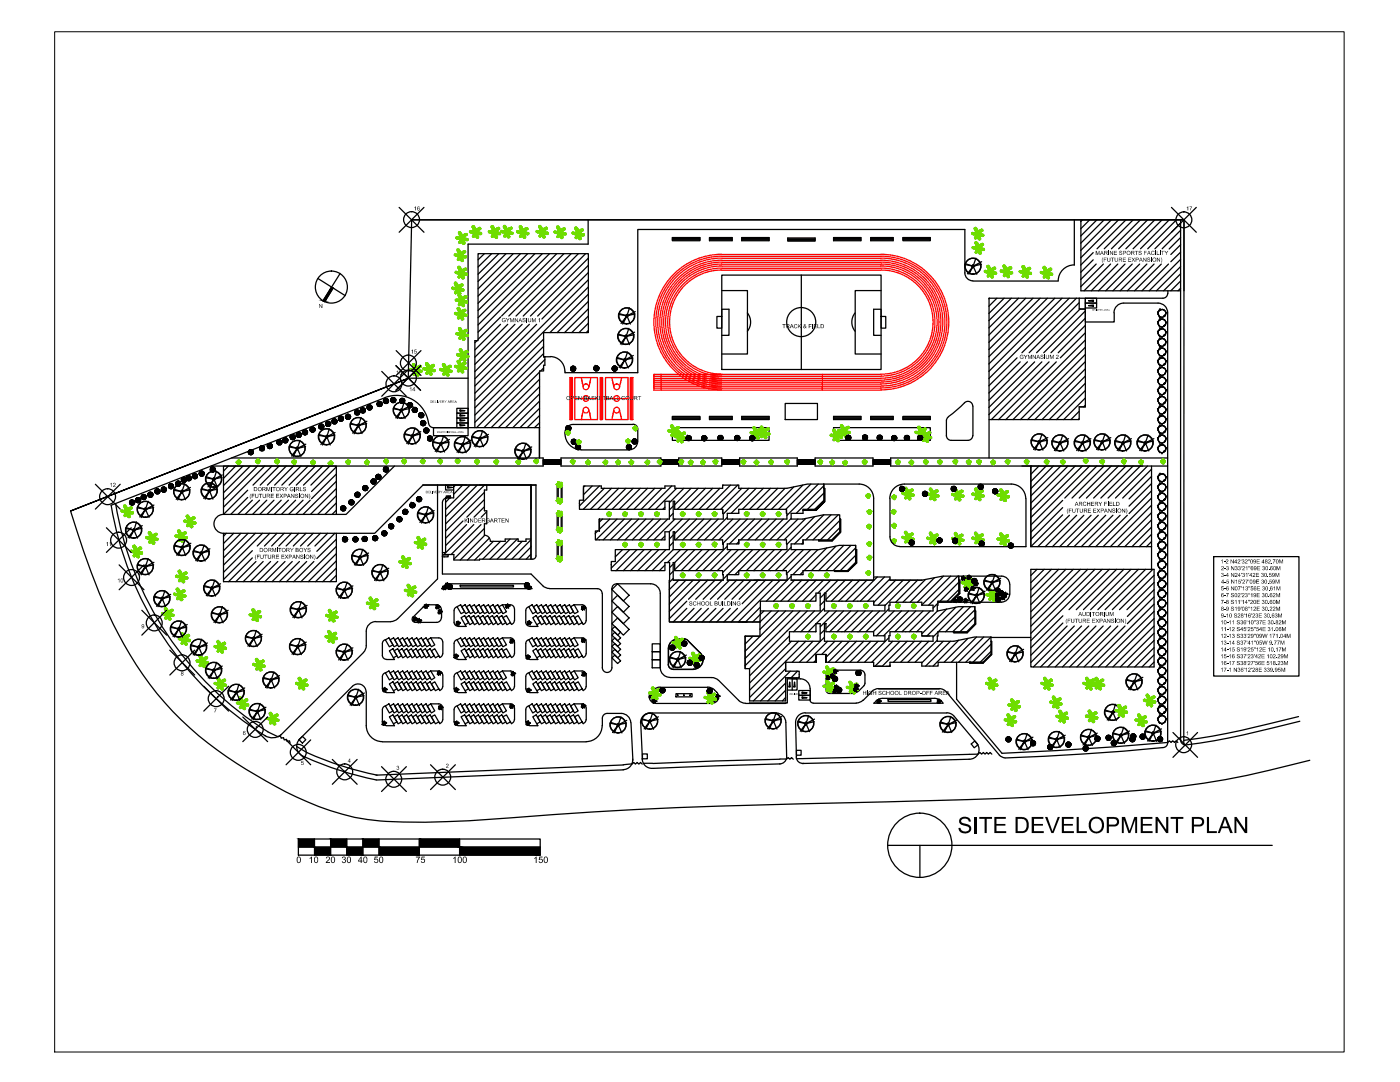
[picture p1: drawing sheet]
<svg xmlns="http://www.w3.org/2000/svg" width="279mm" height="216mm" viewBox="0 0 279 216" stroke-linecap="round" stroke-linejoin="round" font-family="sans-serif">
<!-- layer: 0 -->
<g fill="none" stroke="#000" stroke-width=".25">
<path d="M66.5 57.5l-1.7 2.7M67.9 54.6l-3.4 5.4M82.2 43.8h154.1l-.1 104.8M82.2 43.9h154.1M215.4 59.5v2.2h1.2M235.6 43.8v103.9M76.8 79.4l-54.6 21.4M81.5 75.5l-67.4 26.5 67.4-26.5M107.7 74v11.3M108.5 71.2h.2h-.2M217.2 61l1-.1v.2zM217.2 60l1-.1v.2z"/>
<path d="M89.4 97.1l.9 .2-.9 .1zM91.8 81.8l1 .1-1 .2zM91.8 82.8l1 .1-1 .1zM91.8 83.8l1 .1-1 .1zM91.8 84.7l1 .2-1 .1zM147.4 96.8v.6M192.5 80.3l-3.2 2.8M215.4 81.2h1.2M14.1 102a147 147 0 0 0 9.6 24.6 64.9 64.9 0 0 0 25.4 26.9 72.1 72.1 0 0 0 21.7 9.6 75.1 75.1 0 0 0 18.4 .8l4.4-.1a1040.3 1040.3 0 0 1 66.4-3.4 1361.8 1361.8 0 0 0 58.8-2 186.9 186.9 0 0 0 34.3-4.7l8.3-2M23.7 107.8h.1M90.6 110.6h-1.9l.7 .1v.4h-.7M158.7 114.7h1.6"/>
<path d="M177.6 115.1v.7M43.4 139.2h.1M147.5 124.1h1.6M151.7 124.1v2.8M156.8 133.9h2.7v1.3h-2.7M156.8 132.2h6.1M157.1 135.5h2.7M157.6 136.1l.1 1h-.2zM158.6 136.1l.1 1h-.3zM160.1 138.1l1 .1-1 .2zM160.1 139.1l1 .1-1 .1zM161.7 137.4v2.3"/>
<path d="M164.8 132.2h9.6M164.9 134.4v3.3M174.4 133h1.6M184 126.1v.8h1.6M184 132.9h1.6M184 120.8h2.2M51.2 145.2h.1M68.8 154h.1M155.6 151.5l-25.3 .8M155.7 152.4l-25.4 .9M193.4 151.5l-33.3 .8M193.4 150.5l-33.3 .9"/>
<path d="M232.1 149.2a536.2 536.2 0 0 1-31.5 2M259.2 143a167.5 167.5 0 0 1-23 4.7M259.4 143.9a165.6 165.6 0 0 1-22.9 4.8M59.5 167.4h48.3v3.2h-48.3zM59.5 169h48.3M62.8 167.4v3.2M66 167.4v3.2M69.2 167.4v3.2M72.4 167.4v3.2M75.6 167.4v3.2M83.7 167.4v3.2M91.7 167.4v3.2"/>
<circle cx="82.1" cy="43.8" r="1.59"/>
<circle cx="236.3" cy="43.9" r="1.59"/>
<circle cx="78.6" cy="76.6" r="1.59"/>
<circle cx="81.5" cy="72.4" r="1.59"/>
<circle cx="81.5" cy="75.4" r="1.59"/>
<circle cx="21.5" cy="99.1" r="1.59"/>
<circle cx="23.7" cy="107.8" r="1.59"/>
<circle cx="26.3" cy="115.2" r="1.59"/>
<circle cx="30.8" cy="124.3" r="1.59"/>
<circle cx="36.3" cy="132.3" r="1.59"/>
<circle cx="43.1" cy="139.4" r="1.59"/>
<circle cx="50.9" cy="145.5" r="1.59"/>
<circle cx="59.5" cy="150.1" r="1.59"/>
<circle cx="68.8" cy="154" r="1.59"/>
<circle cx="78.6" cy="155.5" r="1.59"/>
<circle cx="88.4" cy="155.1" r="1.59"/>
<circle cx="236.2" cy="148.6" r="1.59"/>
</g>
<!-- layer: SPORTS -->
<g fill="none" stroke="#f00" stroke-width=".25">
<path d="M144 53.9a10.4 10.4 0 0 0-10.4 10.4 10.4 10.4 0 0 0 10.4 10.4M144 50.7a13.5 13.5 0 0 0-13.5 13.6 13.5 13.5 0 0 0 13.5 13.5M144 53.5a10.8 10.8 0 0 0-10.7 10.8 10.8 10.8 0 0 0 10.7 10.7M144 53.1a11.2 11.2 0 0 0-11.2 11.2 11.2 11.2 0 0 0 11.2 11.2M144 52.7a11.6 11.6 0 0 0-11.6 11.6 11.6 11.6 0 0 0 11.6 11.5M144 52.3a12 12 0 0 0-11.9 12 12 12 0 0 0 11.9 11.9M144 51.9a12.3 12.3 0 0 0-12.3 12.4 12.3 12.3 0 0 0 12.3 12.3M144 51.5a12.8 12.8 0 0 0-12.7 12.8 12.8 12.8 0 0 0 12.7 12.7M144 51.1a13.1 13.1 0 0 0-13.1 13.2 13.1 13.1 0 0 0 13.1 13.1M144 53.9h31.8M144 50.8h31.8M144 51.2h31.8"/>
<path d="M144 51.5h31.8M144 52h31.8M144 52.4h31.8M144 52.7h31.8M144 53.1h31.8M144 53.5h31.8M175.8 53.9a10.4 10.4 0 0 1 10.4 10.4 10.4 10.4 0 0 1-10.4 10.4M175.8 53.5a10.8 10.8 0 0 1 10.8 10.8 10.8 10.8 0 0 1-10.8 10.7M175.8 53.1a11.2 11.2 0 0 1 11.2 11.2 11.2 11.2 0 0 1-11.2 11.2h-45.3M175.8 52.7a11.6 11.6 0 0 1 11.6 11.6 11.6 11.6 0 0 1-11.6 11.5M175.8 52.3a12 12 0 0 1 12 12 12 12 0 0 1-12 11.9M175.8 51.9a12.3 12.3 0 0 1 12.4 12.4 12.3 12.3 0 0 1-12.4 12.3"/>
<path d="M175.8 51.5a12.8 12.8 0 0 1 12.8 12.8 12.8 12.8 0 0 1-12.8 12.7M175.8 51.1a13.1 13.1 0 0 1 13.2 13.2 13.1 13.1 0 0 1-13.2 13.1l-45.3 .1M175.8 50.7a13.5 13.5 0 0 1 13.5 13.6 13.5 13.5 0 0 1-13.5 13.5M113.7 75.3h.5v8.4h-.5zM113.9 75.3v8.4M114.1 75.3v8.4M114.7 75.3h4.5v8.4h-4.5zM114.7 79.5h4.5M116 75.3l.4 1.9M116.1 75.9h.1M116.2 76.2h-.1M116.2 76.5h.1"/>
<path d="M117.7 76.5h.1M117.8 76.2h.1M117.8 75.9h.1M117.9 75.3l-.4 1.9M119.8 75.3h.5v8.4h-.5zM120 75.3v8.4M120.1 75.3v8.4M120.8 75.3h4.5v8.4h-4.5zM120.8 79.5h4.5M122.1 75.3l.4 1.9M122.2 75.9h.1M122.3 76.2h-.1"/>
<path d="M122.3 76.5h.1M123.8 76.5h.1M123.9 76.2h.1M123.9 75.9h.1M124.1 75.3l-.5 1.9M125.8 75.3h.5v8.4h-.5zM126 75.3v8.4M126.1 75.3v8.4M130.5 77.5h.1M130.5 77.1h.1M130.5 76.7h.1M130.5 76.3h.1"/>
<path d="M130.5 75.9h.1M130.5 75.5h.1M130.5 75.1h.1M130.5 75.1h45.3M130.5 75.9h45.3M130.5 76.3h45.3M130.5 76.7h45.3M130.5 77.1h45.3M131.9 74.7v3.1M164.1 74.7v3.1M175.8 74.7h-45.3v3.1h45.3M116.1 83.1h.1"/>
<path d="M116.1 82.9h.1M116.2 82.6h.1M116.4 81.9l-.4 1.8M117.5 81.9l.4 1.8M117.7 82.6h.1M117.8 82.9h.1M117.8 83.1h.1M122.2 83.1h.1M122.2 82.9h.1M122.3 82.6h.1M122.5 81.9l-.4 1.8M123.6 81.9l.5 1.8"/>
<path d="M123.8 82.6h.1M123.9 82.9h.1M123.9 83.1h.1"/>
<circle cx="116.9" cy="79.5" r=".57"/>
<circle cx="116.9" cy="77.2" r=".57"/>
<circle cx="123.1" cy="77.2" r=".57"/>
<circle cx="123.1" cy="79.5" r=".57"/>
<circle cx="116.9" cy="81.8" r=".57"/>
<circle cx="123.1" cy="81.8" r=".57"/>
</g>
<!-- layer: draft -->
<g fill="none" stroke="#000" stroke-width=".25">
<path d="M63.4 55.6l5.5 3.4M93.4 48.7h24M144 54.9h31.8v18.8h-31.8zM159.9 54.9v18.8M194.2 56.1h17M214.4 43.8v9.1M215.4 59.5h-18v31.9M215.7 58v-14.2h20.6v14.2M216.6 59.5h2.2v1h-2.2zM233.1 58v.6M108.4 68.8h.1M108.5 71.2v-4.8h8.9v-15.8h-22v17.4h-.6v17.3"/>
<path d="M109.8 71.2h-1.1v1.7h-.2v1.1h-.8M112.8 74.1v.3M215.4 61.7h1.2v19.5h-1.2v2.5h-18M216.6 60.5h2.2v1h-2.2zM233 62.4v85.8M44.6 93h22.5v9.6h-22.5zM46.2 91.4h62.2v1.6h-66.3M84.4 96.8h22.6M86.5 85.3h21.2M91.2 81.5h2.2v1h-2.2zM91.2 82.5h2.2v.9h-2.2zM91.2 83.4h2.2v1h-2.2z"/>
<path d="M91.2 84.4h2.2v.9h-2.2zM108.4 91.7h3.6M108.4 91.8h3.6M108.4 91.9h3.6M108.4 92h3.6M108.4 92.1h3.6M108.4 92.2h3.6M108.4 92.3h3.6M108.4 92.4h3.6M108.4 92.5h3.6M108.4 92.6h3.6M108.4 92.7h3.6"/>
<path d="M109.8 92.4l.4 .3M110.2 91.7v1l.4-.3M112 91.4h19.9v1.6h-19.9zM112.8 86.3v.3M116 89.8h9.7M116.4 99.8h-.8v.7M116.4 97.4v2.4M131.9 91.7h3.6M131.9 91.8h3.6M131.9 91.9h3.6M131.9 92h3.6M131.9 92.1h3.6"/>
<path d="M131.9 92.2h3.6M131.9 92.3h3.6M131.9 92.4h3.6M131.9 92.5h3.6M131.9 92.6h3.6M131.9 92.7h3.6M133.3 92.4l.4 .3M133.7 91.7v1l.4-.3M135.5 91.4h8.5v1.6h-8.5zM144 91.7h3.6M144 91.8h3.6M144 91.9h3.6"/>
<path d="M144 92h3.6M144 92.1h3.6M144 92.2h3.6M144 92.3h3.6M144 92.4h3.6M144 92.5h3.6M144 92.6h3.6M144 92.7h3.6M145.4 92.4l.4 .3M145.8 91.7v1l.4-.3M147.4 96.8h-3.2v.6h-9.5v-.4h-2v.4h-12.7v-.4h-3.6v2.8M147.6 91.4h11.5v1.6h-11.5z"/>
<path d="M159.1 91.7h3.6M159.1 91.8h3.6M159.1 91.9h3.6M159.1 92h3.6M159.1 92.1h3.6M159.1 92.2h3.6M159.1 92.3h3.6M159.1 92.4h3.6M159.1 92.5h3.6M159.1 92.6h3.6M159.1 92.7h3.6M160.5 92.4l.4 .3v-1v1l.4-.3"/>
<path d="M162.7 91.4h11.5v1.6h-11.5zM164.4 96.6v3.4l-1.6 1.6h-2.5v.8h-2.4v1.2h2.3l4.1-.9h3.3v3.4l-1.6 1.6h-2.6M164.4 96.6h-3.3l-4.1 .8h-9.6M164.4 97.4h.2v2.7v-2.6h-.2M164.4 96.6h7.1M174.2 91.7h3.5M174.2 91.8h3.5M174.2 91.9h3.5M174.2 92h3.5M174.2 92.1h3.5M174.2 92.2h3.5M174.2 92.3h3.5"/>
<path d="M174.2 92.4h3.5M174.2 92.5h3.5M174.2 92.6h3.5M174.2 92.7h3.5M174.4 99.5v15.5M175.6 92.4l.4 .3 .4-.3M176 91.7v1M177.6 99.5v7.6M180.5 96.6h21.3M194.2 81.1v5.8M204.8 99.5v9.6M233 91.4h-55.3v1.6h55.3"/>
<path d="M44.6 106.4h22.5v9.7h-22.5zM115.6 100.4v1.2h17.1v-1.6h.9v3.6h-14M118.8 106.5v1.2h13.9v-1.6h.9v3.6h-10.8v2.3h-.8v.7M119.6 103.6v2.3v-2.3M119.6 103.6v2.3h-.8v.7M122 112.6v1.3h10.7v-1.6h.9v11.8h18.1M134.4 100h.2v1.6h9.6l.1 2h-9.9zM144.2 114.7h.1h-.1v-.8h-9.6v-1.6h-.2v3.5h9.9v-1.1M144.2 108.5h.1h-.1v-.8h-9.6v-1.6h-.2v3.6h9.9v-1.2M144.2 101.6v.8M145.1 114.7h2.3v-.8h9.6l.1 1.9h-12zM145.1 108.5h2.3v-.8h9.6v2h-11.9z"/>
<path d="M145.1 102.4h2.3v-.8h9.6v2h-11.9zM147.4 107.7v.8M151.8 120h11v-1.7h.9v3.6h-11.9M158.7 114.7h-.8v1.1h16.5v-.7M160.3 101.8h2.5l1.8-1.7-1.7 1.7h-2.6M163.4 107.7v.2h2.7M163.4 107.7h-3.1v.8h-2.4v1.2h5.5l4.1-.9h3.3v3.5l-1.7 1.6h-8.8M163.4 107.7v.2M166.1 107.9l1.7-1.7-1.7 1.7M167.6 103.6h.2v2.6v-2.6h-.2M168 120h6.4M168 120h-3.2v-1.7h-.3v3.6h12.1v-1.1h-2.2v-.8"/>
<path d="M170.8 109.7h.2v2.6l-1.8 1.7h-2.6v-.1M170.8 109.7h.1v2.6l-1.7 1.7h-2.6M174.4 120v.4M177.6 115.8h6.4l4.1-.8h3.2v3.3l-1.6 1.7h-2.5l-.1 1.9 4.2-.8h3.2v3.3l-1.6 1.7h-5.7l-.1 1.9h3.3l4.1-.9h3.3v3.4l-1.6 1.7h-9v.7h-1.6M191.3 115.8h.2v2.6l-1.7 1.8h-2.6M191.3 115.8h.2M191.5 115.8v2.6M201.5 116.6v2M205.7 109.1v-16.1v16.1h24.1M230.3 113.6h-24.6v19.5h24.6M131.8 137.1h9.5M133.7 135.2h8.4"/>
<path d="M134.4 133.6h4M134.4 133.5h4M135.3 127.5h1.3M148.1 124.1h1M148.7 126.9v6.5h.9v6.5h7.2v-4.7M148.7 126.9v6.5M148.7 126.9h3M156.8 132.2v1.7M157.1 135.5v4.8l-7.5 .1M157.1 137.7h2v-2.2h-1v2.2M157.6 126.1h5.2v-1.7h.9v3.6h-6.1zM159.4 137.8h2.3v1h-2.3z"/>
<path d="M159.4 138.8h2.3v.9h-2.3zM162.9 130.6v1.6v-1.6h1.9v1.6v-1.6M164.5 124.4h.3h-.3M164.5 124.4v3.6h12.1v-1.1h-2.2v-.8h-9.6v-1.7M174.4 132.2v.8h3.2v-.8h6.4M177.6 132.7v.3h-.8M177.6 126.1h6.4M177.6 126.9h-.2v1.1h8.8v-1.1h-2.2M177.6 120.2h6.4M177.6 120.8h-.2v1.1h8.8v-1.1M187.2 120.1h2.6M190.9 132.2v7.3"/>
<path d="M193.5 132.2v.1M193.6 132.2h.1M194.5 121.9h.2v2.6l-1.7 1.8h-2.6v-.2M194.5 121.9h.2v2.6l-1.7 1.7h-2.6v-.1M197.8 128h.1v2.6M197.8 128h.1M197.9 130.6l-1.7 1.7h-2.6v-.1M129.8 142.3h25.1M130.9 140.4h11.2M156.8 140.3l-8 .1"/>
<circle cx="66.1" cy="57.3" r="3.2"/>
<circle cx="121.5" cy="102.6" r=".4"/>
<circle cx="121.5" cy="102.6" r=".28"/>
<circle cx="124.7" cy="108.7" r=".4"/>
<circle cx="124.7" cy="102.6" r=".28"/>
<circle cx="124.7" cy="108.7" r=".28"/>
<circle cx="124.7" cy="102.6" r=".4"/>
<circle cx="127.9" cy="102.6" r=".28"/>
<circle cx="127.9" cy="108.7" r=".28"/>
<circle cx="127.9" cy="102.6" r=".4"/>
<circle cx="127.9" cy="108.7" r=".4"/>
<circle cx="131.1" cy="108.7" r=".28"/>
<circle cx="131.1" cy="102.6" r=".28"/>
<circle cx="131.1" cy="102.6" r=".4"/>
<circle cx="131.1" cy="108.7" r=".4"/>
<circle cx="136.2" cy="108.7" r=".28"/>
<circle cx="136.2" cy="114.8" r=".4"/>
<circle cx="136.2" cy="102.6" r=".4"/>
<circle cx="136.2" cy="108.7" r=".4"/>
<circle cx="136.2" cy="102.6" r=".28"/>
<circle cx="136.2" cy="114.8" r=".28"/>
<circle cx="139.4" cy="114.8" r=".4"/>
<circle cx="139.4" cy="108.7" r=".4"/>
<circle cx="139.4" cy="102.6" r=".4"/>
<circle cx="139.4" cy="108.7" r=".28"/>
<circle cx="139.4" cy="114.8" r=".28"/>
<circle cx="139.4" cy="102.6" r=".28"/>
<circle cx="142.6" cy="108.6" r=".28"/>
<circle cx="142.6" cy="102.6" r=".4"/>
<circle cx="142.6" cy="108.6" r=".4"/>
<circle cx="142.6" cy="114.8" r=".28"/>
<circle cx="142.6" cy="102.6" r=".28"/>
<circle cx="142.6" cy="114.8" r=".4"/>
<circle cx="149" cy="108.7" r=".28"/>
<circle cx="149" cy="108.7" r=".4"/>
<circle cx="149" cy="102.5" r=".28"/>
<circle cx="149" cy="102.5" r=".4"/>
<circle cx="149" cy="114.8" r=".4"/>
<circle cx="149" cy="114.8" r=".28"/>
<circle cx="152.2" cy="108.7" r=".28"/>
<circle cx="152.2" cy="114.8" r=".28"/>
<circle cx="152.2" cy="114.8" r=".4"/>
<circle cx="152.2" cy="102.6" r=".4"/>
<circle cx="152.2" cy="108.7" r=".4"/>
<circle cx="152.2" cy="102.6" r=".28"/>
<circle cx="155.4" cy="102.6" r=".4"/>
<circle cx="155.4" cy="114.8" r=".4"/>
<circle cx="155.4" cy="108.7" r=".4"/>
<circle cx="155.4" cy="102.6" r=".28"/>
<circle cx="155.4" cy="108.7" r=".28"/>
<circle cx="155.4" cy="114.8" r=".28"/>
<circle cx="161.8" cy="114.8" r=".28"/>
<circle cx="161.8" cy="114.8" r=".4"/>
<circle cx="165" cy="114.8" r=".4"/>
<circle cx="165" cy="114.8" r=".28"/>
<circle cx="154.9" cy="120.9" r=".28"/>
<circle cx="154.9" cy="120.9" r=".4"/>
<circle cx="158" cy="120.9" r=".4"/>
<circle cx="158" cy="120.9" r=".28"/>
<circle cx="161.2" cy="127" r=".4"/>
<circle cx="161.2" cy="120.9" r=".4"/>
<circle cx="161.2" cy="127" r=".28"/>
<circle cx="161.2" cy="120.9" r=".28"/>
<circle cx="166.4" cy="127" r=".28"/>
<circle cx="166.4" cy="120.9" r=".4"/>
<circle cx="166.4" cy="127" r=".4"/>
<circle cx="166.4" cy="120.9" r=".28"/>
<circle cx="169.6" cy="120.9" r=".4"/>
<circle cx="169.6" cy="127" r=".4"/>
<circle cx="169.6" cy="120.9" r=".28"/>
<circle cx="169.6" cy="127" r=".28"/>
<circle cx="172.8" cy="120.9" r=".4"/>
<circle cx="172.8" cy="120.9" r=".28"/>
<circle cx="172.8" cy="127" r=".4"/>
<circle cx="172.8" cy="127" r=".28"/>
<circle cx="179.2" cy="120.9" r=".28"/>
<circle cx="179.2" cy="127" r=".28"/>
<circle cx="179.2" cy="127" r=".4"/>
<circle cx="179.2" cy="120.9" r=".4"/>
<circle cx="182.3" cy="120.9" r=".28"/>
<circle cx="182.3" cy="127" r=".28"/>
<circle cx="182.3" cy="120.9" r=".4"/>
<circle cx="182.3" cy="127" r=".4"/>
</g>
<!-- layer: site -->
<g fill="none" stroke="#6edd00" stroke-width=".25">
<path d="M90.2 57.5h.1l-.1 .1M90.2 57.3l.2 .2-.2 .1M90.4 57.3l.1 .2M90.4 57.3l.2 .3M90.5 57.3l.1 .3-.2 .1M90.5 57.5l-.3 .2M90.5 57.3l.2 .3-.2 .2M90.5 57.5l-.2-.2 .1 .2-.2 .1M90.5 57.5l-.2 .2M90.6 57.5l-.3 .2M90.6 57.3l.2 .3-.3 .2 .3-.2-.1-.3M90.6 50.8l1.2 .1-.5 1 .1-.1"/>
<path d="M90.7 56.5l.2 .1M90.7 50.8h.1M90.7 57.3l.2 .3-.3 .2M90.7 56.4l.6 1.2M90.7 50.7l.1 .1-.1 .1M90.7 57.4l.3 .2-.3 .2M90.7 58.5l.2-.1v.2M90.7 56.7l.3 .2M90.7 56.4l.1 .1M90.8 50.7l.1 .2-.2 .1 .3-.1M90.8 50.7l.1 .2-.2 .1M90.8 58.3l.2-.1 .1 .3"/>
<path d="M90.8 56.3v.2M90.8 54.3l1.2 .1M90.8 50.7l.2 .2-.3 .1M90.8 57.4l.3 .2-.3 .2M90.8 58.2l.3-.1 .1 .3M90.8 58.5h.1M90.9 59.8l1.1 .1M90.9 54.2l-.1 .1M90.9 50.7l.1 .2M90.9 57l.3 .1M90.9 56.3l-.1 .2M90.9 58.6v-.2l.1 .2"/>
<path d="M90.9 59.8h.1M90.9 56.3v.2h-.2M90.9 50.7l.2 .2M90.9 58.4h-.2h.3v.2M90.9 58.1l.3-.2 .1 .3M90.9 58l.3-.1 .1 .3M90.9 47.4l1.2 .1M91 59.7v.1l-.1 .1M91 50.7l.2 .2M91 54.3l-.2 .1M91 54.1l.1 .2M91 57.3l.2 .3-.2-.3"/>
<path d="M91 57.2l.3 .2 .2-.3v.3l.3 .1-.3 .1 .2 .4M91 58.3v.3M91 57.9l.2-.1 .1 .3M91 57.9l.2-.1 .2 .2M91 57.6l-.3 .2M91 57.3l.3 .2M91 57.3l.3 .1M91 54.3l-.1-.1 .1 .1-.1 .2 .2-.2M91 57.8l.3-.1-.3 .2M91 47.3l.1 .1h-.1M91 54.1l.2 .2M91 57.4l.6 .3 .4-.1"/>
<path d="M91 57.5l.3 .1M91 58.3l-.3 .1 .3-.1 .1 .2M91 56.3l-.1 .3-.2-.1M91 50.7l.3 .3-.3 .1M91 54.1l.2 .3-.2 .2M91 57.3l.2 .3-.2 .2M91 56.3v.3M91 59.7l.3 .2-.3 .2M91 47.3l.1 .1M91.1 58.1l-.2 .1 .2-.1M91.1 50.9l-.3 .2M91.1 54.2l.2 .2-.3 .2"/>
<path d="M91.1 58.2l.1 .2-.2-.2-.2 .1M91.1 56.4l-.1 .3M91.1 59.8l-.1-.1 .1 .1-.2 .1M91.1 57.3l.2 .3-.1 .2M91.1 50.9l-.2 .2M91.1 58l-.2 .1M91.1 58l.2 .3M91.1 58.1l.1 .2M91.1 56.4l-.1 .4-.3-.2M91.1 59.8l-.2 .2M91.1 47.4l-.1 .1M91.1 47.2l.2 .2"/>
<path d="M91.2 56.5l-.2 .3-.3-.1M91.2 47.4l-.1-.2 .1 .2-.2 .2 .3-.2M91.2 49.9l.3 .1M91.2 54.3l-.3 .2M91.2 59.8l-.3 .2M91.2 47.4l-.2 .1M91.2 49.8l.2 .1M91.2 50.9l-.2 .2M91.2 50.7l.3 .3M91.2 50l.3 .1M91.2 56.5l-.2 .3M91.2 59.9l-.2 .2"/>
<path d="M91.2 47.3l.2 .2M91.2 49.7l.6 1.3M91.3 57.5l-.5 1M91.3 51.8l.2-.1 .1 .2M91.3 51.8h.1l.1 .2M91.3 50.1l.3 .1M91.3 54.2l.2 .2M91.3 57.6l.1 .2-.2 .4M91.3 57.6l.1 .3M91.3 57.7l.1 .3M91.3 57.6l-.3 .1M91.3 57.6l-.3 .2"/>
<path d="M91.3 57.6l-.2 .2M91.3 56.6l-.2 .3-.3-.1M91.3 56.6l-.2 .4M91.3 59.7l.1 .2M91.3 47.3l.2 .2M91.3 57.5l.6 1.2M91.3 50.7l.2 .3-.3 .2M91.3 50.2l.3 .1M91.3 56.7l-.2 .3-.3-.1M91.3 54.4l-.2-.2 .3 .2M91.3 57.5l-.2 .2M91.3 57.3l.1 .2"/>
<path d="M91.3 59.7l.2 .2M91.3 47.4l-.3 .2M91.3 51.6l.3-.1v.4M91.3 52l.1-.2v.2M91.3 49.7v.1M91.3 50.2l.3 .2M91.3 56.7l-.1 .4M91.3 54.4l-.2 .2M91.3 54.2l.3 .2M91.3 53.3l.3 .1 .1-.2-.1 .3M91.3 53.4l.4 .1M91.3 53.4l.3 .1"/>
<path d="M91.3 57.2l.1 .3M91.3 57.6l.3 .2M91.3 57.7l.4 .1M91.3 57.6l-.2 .4M91.3 57.6l-.1 .3 .1 .3M91.3 56.8l-.1 .4-.3-.1 .3 .1M91.3 59.7l.2 .2-.3 .2M91.3 47.3l.3 .2M91.4 58.9l.3 .1M91.4 51l-.3-.3 .2 .3-.3 .2M91.4 50.7l.2 .3-.3 .2M91.4 51l-.3 .2"/>
<path d="M91.4 49.7v.2M91.4 54.2l.2 .2-.2 .2 .3-.2-.2-.2M91.4 57.6v.3M91.4 56.8l-.2 .5-.3-.2M91.4 57.5l.3 .1M91.4 57.9l.3 .1M91.4 57.8l.3 .1M91.4 59.9l-.3-.2 .2 .2-.2 .2M91.4 59.7l.2 .2M91.4 59l.3 .1M91.4 47.5l-.3 .2M91.4 53.2l.5 1.3"/>
<path d="M91.4 51.8h-.1l.2-.1v.3M91.4 55.3l.2-.1v.2M91.4 50.5l.4 .2 .1-.4-.1 .4-.3-.1M91.4 51l-.2 .2M91.4 50.4l.3 .2M91.4 57.1v.4h.3M91.4 55.3h.2v.1M91.4 53.6l.4 .1M91.4 57.9l-.1 .4M91.4 56.9l-.2 .4M91.4 57l-.1 .3-.4-.1M91.4 57.9l.3 .2"/>
<path d="M91.4 57.6l.1 .3M91.4 59.9l-.2 .2M91.4 58.9l.2 .1 .1-.3-.1 .2M91.4 47.5l-.2 .2M91.4 47.3l.2 .2-.3 .2M91.5 53.6l.3 .1 .1-.3-.1 .4M91.5 55.1l.3-.1v.2M91.5 50.7l.1 .3-.2 .2M91.5 51.4l.2-.1 .1 .3M91.5 50.5l.3 .2M91.5 49.7l-.1 .2h-.2M91.5 54.4l-.3 .2"/>
<path d="M91.5 53.2h-.1M91.5 57.1l-.2 .4M91.5 58.1l.3 .1M91.5 57.6l.1 .3M91.5 59.7l.2 .2-.3 .2M91.5 47.3l.2 .2M91.5 46.5l.3 .1M91.5 54.6l.3-.2-.2 .2M91.5 57.2a.99 .99 0 0 1-1.4 .2l.1 .1M91.5 59.7l.3 .2-.3 .3M91.5 50.7l.3 .1M91.5 59.2l.3 .1"/>
<path d="M91.5 51.2l.3-.1 .1 .3-.1-.2-.3 .1M91.5 51.6l-.2 .1M91.5 50.8l.3 .1M91.5 49.7l-.1 .3M91.5 54.2l.3 .2M91.5 54.4l-.2 .2M91.5 57v.4h.3M91.5 53.7l.3 .1M91.5 58.1l-.2 .3M91.5 57.4l-.2 .2M91.5 47.5l-.2 .2M91.5 47.3l.3 .2"/>
<path d="M91.5 46.6l.3 .1M91.5 46.4l.2 .1M91.5 46.3l.6 1.3M91.6 58.7v.1l-.2-.1 .7 1.5M91.6 51h.2l.1 .3-.1 .4-.1-.3M91.6 58.2l.3 .2M91.6 55l.2-.1 .1 .3M91.6 55.3l-.1 .1M91.6 51.1l.2-.1 .1 .3M91.6 50.7l.2 .3-.2 .2M91.6 51.6v.3M91.6 51.6l-.3 .1"/>
<path d="M91.6 51l-.3 .2M91.6 49.7l-.1 .3M91.6 53.2v.1M91.6 55.3v.1M91.6 58.2l-.2 .3M91.6 59.2l.2 .1 .2-.3-.1 .4M91.6 48.3l.2-.1v.3M91.6 48.3h.2v.2v-.2M91.6 48.4l.1-.1 .1 .2M91.6 46.7l.3 .1M91.6 54.8h.2l-.2 .1M91.6 49.7l-.1 .4"/>
<path d="M91.6 57v.3h.3M91.6 58.7v.2l-.2-.1M91.6 54.4l-.3 .2M91.6 54l.3 .2M91.6 53.9l.3 .2M91.6 53.9l.3 .1M91.6 53.2v.2l-.2-.1M91.6 58.3l-.2 .3M91.6 57.7l.2 .3M91.6 59.9l-.3 .2M91.6 59.4l.3 .1M91.6 47.3l.2 .2-.3 .2"/>
<path d="M91.6 47.7l.2-.2-.1-.2 .2 .2-.3 .2M91.6 48.3l.2-.1 .1 .3M91.6 57.6l-.3-.1 1.3 .4M91.6 48.2l.3-.2 .1 .3-.1-.2-.3 .1M91.6 54.8l.3-.1 .1 .4M91.6 57.4l-.2 .2M91.6 51.4l-.2 .1M91.6 50.7l.4 .5M91.6 51.5l.1 .3M91.6 51.5h-.2M91.6 51.4l.2 .3M91.6 49.8v.3"/>
<path d="M91.6 56.9v.4h.3M91.6 54.1l.3 .2M91.6 54.2l.2 .2M91.6 58.4l.4 .1M91.6 59.7l.2 .2-.2 .3M91.6 59.5l.4 .1M91.6 59.4l.3 .2M91.6 46.3h.1M91.7 49.9l-.1 .3-.3-.1M91.7 54.3l.6 .3M91.7 54.2l.3 .1M91.7 54.7l.2-.1 .2 .3"/>
<path d="M91.7 51l-.2-.3 .6 .3M91.7 51.4l-.3 .1 .3-.2 .1 .3M91.7 51l-.2 .2M91.7 54.3l.3 .1M91.7 54.2l.1 .2-.2 .2M91.7 55.1l.1 .3M91.7 55.1v.3M91.7 55.1l-.3 .1h.2l.1 .2M91.7 54.7l.2-.1 .1 .4M91.7 57.9l-.3-.2-.2 .4M91.7 58.4l-.1 .4M91.7 56.9l-.1 .4h.4"/>
<path d="M91.7 59.7l.1 .2M91.7 59.7l.3 .1M91.7 46.3v.1M91.7 47.5l-.3 .2M91.7 48.4l-.1 .1M91.7 48.4v.1M91.7 55.1h-.2M91.7 54.2l.2 .2-.2 .2h.2M91.7 51.3l-.2 .1M91.7 51.2l-.2 .1M91.7 51.2l.1 .3M91.7 51l-.1 .2 .2-.1"/>
<path d="M91.7 49.9l-.1 .3M91.7 55l.1 .3M91.7 55.1l.1 .2M91.7 57.4l-.3 .2M91.7 58.5l-.1 .3M91.7 57.7l.2 .3M91.7 56.8v.4l.3 .1M91.7 59.7l.2 .2-.3 .3M91.7 59.9l.3 .1M91.7 59.8l.3 .1M91.7 47.5l-.2 .2M91.8 59.7l.2 .2"/>
<path d="M91.8 58.1l-.4-.2-.1 .4M91.8 49.9l-.2 .4M91.8 54.9l.1 .3M91.8 53.2l-.2 .3M91.8 58.2l-.3-.2-.2 .4M91.8 57.1l.3 .1M91.8 58.7l-.1 .3M91.8 47.3l.2 .2-.3 .2M91.8 47.1l.3 .2M91.8 46.2l-.1 .3M91.8 56.8l-.1 .4h.4M91.8 47.4l.3 .1"/>
<path d="M91.8 47.2l.3 .2 .2-.4v.4h.3M91.8 54.9l-.2 .1M91.8 50.9l-.1 .3M91.8 50l-.2 .4M91.8 50.1l-.1 .3-.3-.1M91.8 50.6l.1 .3M91.8 54.2l.2 .2M91.8 53.2l-.1 .4-.3-.1M91.8 58.6v.2M91.8 57.5l-.2 .1M91.8 47.4l.3 .2M91.8 47.8l.3-.1 .1 .3"/>
<path d="M91.8 46.3l-.1 .2-.2-.1M91.8 53.3l-.1 .4-.3-.2M91.8 56.8v.3l.3 .1M91.8 50.1l-.1 .4-.3-.2 .3 .2 .2-.3M91.8 51l.3 .1M91.8 54.8l-.2 .1M91.8 54.8l.2 .3M91.8 54.8l.1 .3M91.8 58.3l-.3-.1-.1 .3M91.8 57.4l-.3-.1-.2 .3M91.8 57.7l.2 .4M91.8 47.7l.3-.1 .1 .3"/>
<path d="M91.8 47.3l.3 .2-.2 .2M91.8 48.1l.2 .3-.2-.2h-.2M91.8 46.3v.3M91.9 58.8l-.1 .4-.3-.2M91.9 50.9v.3M91.9 50.6v.3M91.9 50.2l-.2 .4M91.9 51l.3 .1M91.9 51l-.2 .4M91.9 50.9l.3 .1M91.9 54.7l-.3 .1M91.9 53.4l-.2 .3"/>
<path d="M91.9 58.7h-.1l-.1 .4-.3-.1M91.9 56.8l-.1 .3h.4M91.9 46.3l-.1 .3-.3-.1M91.9 52l.2-.3-.1 .3M91.9 47.7l.2-.3 .6 1.3M91.9 58.7l-.1-.1-.1 .2M91.9 51.2l.4 .2-.4-.1M91.9 54.5l-.2 .1M91.9 54.3l.2-.4v.4h.3l-.2 .2 .1 .3M91.9 51.2l-.1 .4M91.9 50.5v.3l.4 .1-.3-.1v-.4l-.2 .4M91.9 51l.1 .3"/>
<path d="M91.9 54.5l.2 .2M91.9 54.5l.2 .3M91.9 54.6l.2 .2M91.9 54.4l-.1 .2M91.9 56.8v.3M91.9 58.4l-.3-.1-.1 .4M91.9 58.5l-.3-.1-.1 .3M91.9 57.1h.3M91.9 59.9l-.1 .3M91.9 58.9l-.1 .3-.3-.1M91.9 47.3l.2 .2M91.9 48l-.2 .1"/>
<path d="M91.9 48l.2 .3M91.9 46.3l-.1 .4M92 54.4l-.5 .9M92 46.4l-.2 .4-.2-.2M92 51.3l.3 .2M92 54.4l-.3 .1M92 51.3l-.2 .4M92 51l.3-.2-.3 .2 .1 .3M92 51l.1 .3M92 54.4l.1 .2M92 54.4l-.2 .2M92 53.5l-.2 .4-.3-.2"/>
<path d="M92 54.1l.1 .3M92 58.6l-.3-.1-.1 .3M92 57l.3 .1M92 56.7l-.1 .4M92 59.9l-.2 .2M92 59l-.2 .3M92 47.9l-.3 .1M92 47.9l.1 .3M92 54.3l.5 1.3M92 54.3l1.3 .3M92 59.9l-.4 1M92 47.8l-.2 .1h.2"/>
<path d="M92 60l.2 .1M92 50.5l-.2 .4M92 50.6l-.2 .3M92 51.5l.4 .1M92 50.8h.3M92 54.3l.3 .2M92 54.3l-.2 .3M92 54.5l-.2 .3M92 53.5l-.2 .5-.2-.2M92 53.6l-.1 .4-.3-.2M92 57.6l-.3 .1M92 56.7v.3"/>
<path d="M92 59.9l-.1 .2M92 60l-.2 .1M92 59.6l.1 .3h.3M92 47.8l.1 .4M92 47.5l-.2 .2h.3M92 46.5l-.1 .3M92 47.1l-.3-.1 .4 .2M92.1 59.8l.5 1.3M92.1 59.1l-.2 .4-.3-.2 .3 .1M92.1 50.8l-.3 .2-.3-.1M92.1 51.6l-.2 .3M92.1 50.7h.3"/>
<path d="M92.1 50.4l-.1 .3M92.1 54.4v.3M92.1 54v.3M92.1 54.7l-.2 .3M92.1 53.7l-.2 .4M92.1 54.3l.3 .1M92.1 54.6l.3 .2-.3-.1M92.1 57h.3M92.1 59.8l-.3 .3M92.1 60l-.3 .3M92.1 47.7l-.3 .2 .2-.1 .1 .3M92.1 46.5l-.2 .3"/>
<path d="M92.1 47.5l-.5 1M92.1 56.9l.1-.2v.2l.2 .1M92.1 59.2l-.2 .3M92.1 46.6l-.1 .4-.4-.2M92.1 50.4v.3l-.5 .4M92.1 51.6l.3 .2M92.1 51.7l.3 .1M92.1 53.8l-.2 .4M92.1 54.4l.1 .3M92.1 54v.3h.3M92.1 57.6l-.3 .1 .2 .4M92.1 59.5v.3l.3 .1"/>
<path d="M92.1 59.2l-.2 .4M92.1 47.5l.2 .2M92.1 47.6l.1 .2M92.1 47.5l-.3 .1M92.1 46.6l-.2 .3M92.1 47.2l.1 .3M92.1 59.3l-.1 .4-.3-.1 .3 .2 .2-.4v.4l-.1-.3M92.1 47.5l.4 .2M92.1 57.6l-.2 .2 .2 .3M92.1 50.8l-.2 .2M92.1 50.3v.4h.3M92.1 54l-.1 .3"/>
<path d="M92.1 56.9l.3 .1M92.1 56.6l-.1 .4M92.1 47.5l-.2 .3M92.1 46.6l-.1 .5-.3-.2M92.2 51.1l.3-.1-.2 .1 .1 .3M92.2 51.3l-.3-.2-.2 .4M92.2 51.2l-.3-.1-.2 .3M92.2 51l.2 .4M92.2 54.1l-.2 .3M92.2 53.9v.3l.3 .1M92.2 57.6l-.2 .2 .2 .3M92.2 59.3l-.2 .4"/>
<path d="M92.2 59.8h.3l-.3 .2 .2 .3M92.2 47.5v.3M92.2 47.1v.3M92.2 46.8l-.2 .4M92.2 47.6l.3 .2M92.2 47.6l-.5 .4M92.2 47.7l-.2 .3M92.2 47.4l.3 .1M92.2 46.7l-.2 .4-.3-.2M92.2 58.1l-.1-.3 .2 .3M92.2 59.6l-.2 .3M92.2 55.1l-.1 .3 .1-.4 .3 .1-.3-.2-.2 .4"/>
<path d="M92.2 51.8l-.1 .4M92.2 50.3l-.1 .4h.3M92.2 55.1l.4 .1M92.2 55l.3 .2M92.2 56.9h.2M92.2 59.5l-.2 .3M92.2 59.8h.3l-.2 .2M92.2 46.8l-.1 .4M92.2 47.8l.3 .1M92.2 47.8l.4 .2M92.2 47.5l.1 .3M92.2 47.1l.1 .3h.2"/>
<path d="M92.3 52h.2l-.2-.1-.1 .3 .1-.2M92.3 50.2l-.1 .4M92.3 55.1l-.2 .3M92.3 53.8v.4h.3M92.3 57.6l-.3 .2M92.3 59.7l-.3 .2M92.3 59.8l-.2 .2M92.3 59.4l-.1 .4M92.3 47.9l-.2 .4M92.3 46.9l-.2 .4-.3-.2M92.3 47.9l.3 .1M92.3 47.5l.1 .4"/>
<path d="M92.3 53.8v.3h.3M92.3 51.6l-.3-.1-.2 .3M92.3 51.5l-.3-.1-.2 .4M92.3 50.9l-.2 .1M92.3 50.2l-.1 .4h.4M92.3 54.3l-.2 .1M92.3 55.2l.4 .2-.3-.1M92.3 55.2l-.1 .4M92.3 54.1h.4M92.3 56.7l-.1 .2M92.3 59.3v.4l.3 .1M92.3 47.1l-.2 .3-.3-.1"/>
<path d="M92.3 47.2l-.2 .3M92.3 48.1l.4 .1M92.4 55.3l-.1 .4 .1-.3h.3M92.4 60l-.3-.1-.3 .3M92.4 51.7l-.3-.2-.2 .4M92.4 50.2l-.1 .3 .3 .1M92.4 54.7l-.3-.1-.2 .4M92.4 54.7l-.3-.2-.3 .4M92.4 55.3l-.2 .3M92.4 53.7l-.1 .4M92.4 56.7l-.1 .2M92.4 59.8l-.3 .1v.3l-.2 .4"/>
<path d="M92.4 59.7h.3M92.4 59.3l-.1 .4h.3M92.4 47.4l-.3 .2M92.4 48.2l-.2 .3M92.4 47l-.1 .3 .3 .1M92.4 47.3h.3M92.4 56.8l-1.3 1M92.4 53.7v.4h.3M92.4 57.6l-.3 .2M92.4 54.3l-.3 .1 .1 .4M92.4 50.9l-.3 .1 .1 .3-.3-.1M92.4 50.2v.3h.3"/>
<path d="M92.4 54.9l-.3-.2-.2 .4M92.4 47.6l.1 .3-.3-.2-.1 .5M92.4 46.9v.3l-.3 .3M92.4 47.6l-.3-.2 1.3 .3M92.4 55.4l.2 .1M92.4 57.6l-.2 .2 .2 .3M92.4 50.9l-.3 .1 .2 .4M92.4 52.1v.1M92.4 51.1l.2 .4M92.4 50.1v.3l.3 .1M92.4 55l-.3-.2-.1 .4M92.4 54.9l-.3-.1-.1 .4"/>
<path d="M92.4 55.4v.3M92.4 59.8l-.2 .2 .1 .3-.2-.4M92.4 59.3v.3h.3M92.4 59.5l.4 .1-.3-.1 .1-.3-.1 .3M92.4 47.4l-.2 .1M92.4 48.3l.4 .1M92.4 48.3l-.1 .3M92.4 46.8v.5l.3-.1M92.5 53.7l-.1 .3h.3h-.3M92.5 54.3l-.3 .2 .2 .3M92.5 51.8h-.4l-.1 .3M92.5 51.9l-.3-.1-.1 .3"/>
<path d="M92.5 51.9h-.3v.3M92.5 50.4h.3h-.4M92.5 55.4l-.1 .3M92.5 58.1l-.3-.2 .2 .2M92.5 57.7l-.3 .1M92.5 59.2l-.1 .4h.3M92.5 47.8l-.3-.1-.2 .4M92.5 47.2h.3M92.5 50.6h-.3l.3 .1M92.5 54v-.4v.4h.3M92.5 51.2l.2 .3M92.5 54.2l-.5 .3"/>
<path d="M92.5 54.6l.2 .3M92.5 57.7l-.1 .2 .1 .2M92.5 57.7l-.2 .2M92.5 47.4l-.2 .1M92.5 47.1h.4M92.6 50.1l-.1 .3v-.3M92.6 54.3l-.3 .2M92.6 54.6l.1 .3M92.6 57.8l-.2 .1 .2 .1M92.6 48.5l-.1 .3 .1-.3M92.6 47.4l-.3 .2 .1 .3M92.6 48.5l.2 .1"/>
<path d="M92.6 50v.4h.3l-.3-.1 .1-.3M92.6 51.2l.1 .3M92.6 51l-.3 .1 .2 .3M92.6 54.4l-.3 .2-.3-.2-.2 .3M92.6 55.3l-.3-.2-.2 .4M92.6 53.6v.3l.3 .1M92.6 59.9l-.3 .1 .1 .4M92.6 59.5h.3M92.6 59.1v.4h.3M92.6 48.2l-.3-.2-.2 .4M92.6 48.1l-.3-.2-.2 .4M92.6 47.4l-.2 .2"/>
<path d="M92.6 47.1h.3M92.7 54.6l.2 .3M92.7 54.4l-.3 .1 .1 .3M92.7 53.6l-.1 .3h.3M92.7 59.9l-.3 .2-.3-.2M92.7 59.4l.3 .1M92.7 59.1l-.1 .3M92.7 48.2l-.3-.1-.2 .4M92.7 46.7l-.1 .4M92.7 54.4l-.3 .2 .2 .3M92.7 59.1v.2M92.7 51l-.3 .1 .2 .4"/>
<path d="M92.7 46.7v.4h.2M92.7 53.5v.4M92.7 59.4h.3M92.7 47.4l-.3 .2M92.7 48.3l-.3-.1-.2 .3M92.7 50v.3l.2 .1-.2-.1 .1-.3-.1 .3M92.7 51l-.2 .2 .2 .3M92.7 53.8l.3 .1M92.7 54.4l-.3 .2 .3 .3M92.7 48.7v-.1v.1M92.7 47.5l-.3 .1 .2 .3M92.7 48.4l-.3-.2-.1 .4"/>
<path d="M92.7 47.7l.2 .3M92.7 46.7v.3l.3 .1M92.7 47h.4M92.8 46.6v.4l.1-.4M92.8 51l-.3 .2M92.8 51.2l.1 .3M92.8 50.2l.1 .1M92.8 54.4l-.3 .2M92.8 60l-.3 .1M92.8 48.5l-.3-.1-.1 .3M92.8 48.5l-.3-.1-.1 .4M92.8 48.5h-.2l-.1 .3"/>
<path d="M92.8 47.7l.1 .3M92.8 51.2l.2 .3M92.8 53.7l.3 .1M92.8 47.5l-.2 .2 .1 .3M92.8 47.7l.2 .3M92.8 47.5l-.3 .1 .2 .3M92.8 47.2l-.3-.1 .1-.3-.2 .4M92.9 60l-.3 .1 .2 .3-.1-.3M92.9 51l-.3 .2M92.9 50.1l-.1 .1M92.9 54.5l-.3 .1M92.9 59l-.1 .3"/>
<path d="M92.9 50.2l-.8 .5-.5 .6M92.9 51l-.2 .2 .1 .3M92.9 60l-.3 .1M92.9 51.2l.2 .2M92.9 50.2h-.1M92.9 54.9l-.1-.3 .2 .3M92.9 54.7l.2 .2M92.9 53.7h.2M92.9 46.6l-.1 .3M92.9 47.7l.1 .3M92.9 47.5l-.3 .2 .2 .3M92.9 51.2l.2-.1-.2 .1 .1 .2"/>
<path d="M92.9 59v.3h.2M92.9 60l-.2 .1 .2 .3M92.9 54.5l-.2 .1M92.9 51l-.2 .2 .2 .3M92.9 47.5l-.2 .2 .2 .3M92.9 46.8l.3 .1M93 59l-.1 .3h.2M93 46.6l-.1 .3 .3 .1-.3-.1M93 51.2l.1 .1M93 51l-.3 .2M93 53.5l-.1 .2M93 47.6l-.3 .1"/>
<path d="M93 46.8l.1-.2-.1 .2 .2 .1M93 51.1l-.2 .1M93 59l-.1 .3h.3M93 47.6l-.2 .1M93 46.6l-.1 .3M93.1 53.6l-.6 .3-.7 .7M93.1 53.8l-.2-.1v-.2l-.1 .3v-.3l-.1 .3 .3 .1M93.1 59.4l-.3-.1 .3 .1M93.1 54.5l-.4 .1M93.1 53.6v.1M93.1 59.1l-.1 .1M93.1 47.6l-.3 .1"/>
<path d="M93.1 47.8l.1 .2M93.1 46.8h.1M93.1 59.2l-1 .7 1.2 .3M93.1 51.3v-.1l-1.3-.3 .6 1.2M93.1 59.1l-.1 .1h.2M93.1 47.8l.2 .2M93.2 54.5l-.3 .2 .1 .2M93.2 47.6l-.3 .1M93.2 46.6l-.1 .2M93.2 46.7l-.6 .3-.7 .7 .2-.2M93.2 47.6l-.3 .1 .2 .3M93.2 54.5l-.2 .2 .2 .2"/>
<path d="M93.2 47.8l.2 .1M93.2 46.7l-.1 .1M93.2 54.6l-.1 .1 .1 .1M93.2 54.6l-.2 .1 .2 .2M93.2 47.6l-.2 .2 .2 .2M93.2 46.8h-.1M93.3 54.7h-.1l.1 .1M93.3 47.8l.1 .1M93.3 47.6l-.3 .2M93.3 47.6l-.2 .2M93.4 47.7l-.2 .1M93.4 47.7l-.2 .1 .1 .2"/>
<path d="M93.4 47.8v.1M93.7 46.2l1.1 .1M93.8 46.1l.1 .1-.2 .1M93.8 46l.2 .2M93.8 46.2l-.1 .1M93.9 46.5l.2-.2-.1 .2M93.9 46l.2 .3-.3 .1M93.9 46.2l-.2 .1M94 46.2l-.2 .2M94 46l.1 .3M94 46.3l-.2 .1M94 46l.2 .3"/>
<path d="M94.1 46.1l.1 .2M94.1 46.1l.2 .2-.2 .2M94.2 46.1l.2 .2-.3 .2M94.2 46.3l-.2 .2M94.3 46.1l.1 .2-.2 .2 .3-.2-.2-.2 .3 .2-.3 .3M94.3 46.3l-.2 .2M94.3 45.2h.1M94.3 47.1l.3-.1v.3M94.3 47l.3-.2 .1 .3M94.3 47.3h.1M94.3 45.6l.4 .1M94.3 45.5l.3 .2"/>
<path d="M94.3 45.1v.1M94.4 45.2l-.1-.1 .5 1.3 .3-.3M94.4 46.1l.2 .2-.2 .3M94.4 47.2v.2M94.4 45v.2M94.5 45.8l.3 .2M94.5 47.1l-.2 .1M94.5 46.8l.2-.2 .2 .3M94.5 46.7l.3-.1 .1 .2M94.5 46l.3 .1M94.5 45l-.1 .3-.2-.1M94.5 47l-.2 .1"/>
<path d="M94.5 46.1l.4 .2M94.5 46l.3 .2M94.6 47.3l-.1-.2 .1 .2M94.6 45l-.1 .4-.3-.1 .4 .2 .1-.3M94.6 46.5l.2-.1 .2 .2-.2 .4M94.6 46.1l.2 .2-.2 .3M94.6 46.3h.3M94.6 46.9l.1 .2M94.6 46.9l-.3 .2M94.6 46.4l.2-.1 .2 .2M94.6 46.3l-.3 .3M94.6 46.6l.3-.4 1.2 .4"/>
<path d="M94.6 45.1l-.1 .3M94.6 46.8l-.2 .1M94.7 47.2l-.1-.3 .1 .3M94.7 46.7l-.3 .1h.3M94.7 46.1l.1 .2M94.7 46.7l.1 .3M94.7 46.8l.1 .3M94.7 45.2l-.1 .3-.3-.1M94.8 46.5l-.3 .1M94.8 46.5l.1 .3M94.8 46.6l.1 .3M94.8 46.5l-.2 .1"/>
<path d="M94.8 45.2l-.2 .4-.3-.1M94.8 45.3l-.2 .3M94.8 46.3l-.5 1 .1-.2 .1 .3v-.3h-.2M94.8 46.3l-.2 .2M94.8 45.4l-.2 .3M94.8 46.2l.6 1.2M94.9 45.5l-.2 .3-.3-.1 .3 .1M94.9 46v.6l-.1 .3M94.9 46.2l-.4 .4M94.9 46.3l-.2 .2M94.9 45.4l-.2 .3M94.9 46.3l-.2 .3"/>
<path d="M94.9 45.9v.3M94.9 46.3l.3 .1M94.9 45.5l-.2 .4-.3-.2M94.9 46.6l-.1-.1 .1 .2M94.9 46.5l-.2 .3M94.9 45.6l-.1 .4-.4-.2M94.9 46.3h.3M94.9 46.6l.4 .2M94.9 45.9l.1 .3M95 45.7l-.2 .4M95 45.7l-.2 .3-.3-.1M95 46.6l.3 .2"/>
<path d="M95 46.3v.3M95 46.2l.3 .1M95 46.8l-.1 .3M95 45.8l-.2 .3M95 45.9l-.2 .3-.3-.1 .2 .2M95 46.7l.3 .2M95 46.3l.1 .3M95 46.1l.4 .1M95 46.2h.3M95.1 46.9l-.2 .3 .2-.3M95.1 46l-.2 .3h.3M95.1 46l-.2 .3"/>
<path d="M95.1 46.3l.1 .4-.3-.2M95.1 46.8l.3 .2M95.1 46.9l.3 .2M95.1 46.1h.3M95.1 45.7l-.1 .5M95.1 47l.3 .1M95.1 46l.3 .1M95.1 45.7v.4M95.2 45.7v.3h.3M95.2 47.1l-.2 .3M95.2 46.6l-.3-.1-.2 .3M95.2 46.4l.2 .4"/>
<path d="M95.2 46.5l-.3-.1-.2 .3M95.2 46.1l-.3 .2M95.2 45.6v.4h.3M95.2 46.2l-.2 .1M95.3 45.6l-.1 .4h.3M95.3 45.9v-.4v.4l.3 .1M95.3 46.8l-.3-.1-.2 .4M95.3 46.2l-.2 .1M95.3 47.4v.2M95.3 46.5l.2 .3M95.3 45.9h.3M95.4 46.2l-.3 .2"/>
<path d="M95.4 46.9l-.4-.1-.1 .4M95.4 45.8l.3 .1M95.4 46.3l-.2 .1 .1 .3M95.4 47.5v-.1v.1M95.4 46.3l-.2 .1M95.4 47.2l-.2-.2-.2 .3M95.4 45.5v.3l.3 .1M95.5 47.2l-.3-.1-.1 .3M95.5 47.4l-.2-.1-.1 .2M95.5 47.4l-.2-.1v.3M95.5 46.5l.2 .3M95.5 45.5l-.1 .3h.4"/>
<path d="M95.5 47.3l-.3-.2-.1 .4M95.5 47.3l-.3-.1v.3M95.5 45.5v.2M95.6 46.3l-.4 .1 .2 .4M95.6 46.5l.1 .3M95.6 45.4l-.1 .3 .3 .1M95.6 45.7l.3 .1M95.6 45.7h.3M95.7 46.3l-.4 .2M95.7 45.4l-.1 .3M95.7 45.7h.3M95.7 46.3l-.3 .2 .2 .3-.2-.3"/>
<path d="M95.7 45.4v.3M95.8 46.8l-.1-.2 .1 .2M95.8 45.6h.2M95.8 46.6l.2 .2M95.8 45.4l-.1 .2M95.8 46.6l.2 .2-.1-.2 .2-.1-.2 .1M95.8 46.4l-.3 .1M95.8 45.4l-.1 .2 .3 .1M95.9 46.4l-.3 .2M95.9 45.5l-.1 .1M95.9 45.6l-1 .7M95.9 45.5v.1"/>
<path d="M96 46.4l-.3 .2M96 46.6l.1 .1M96 46.4l-.3 .2 .2 .2M96.1 46.5l-.1 .1 .1 .2M97.5 46.1l1.1 .2M97.5 46.1v.1M97.5 46.1l.1 .1-.1 .1M97.6 46l.1 .2-.2 .1M97.6 46.2l-.1 .1M97.6 46l.1 .2-.2 .2M97.6 46l.3 .3-.3 .1M97.7 46l.2 .3-.3 .2"/>
<path d="M97.8 46.3l-.2 .1M97.8 46l.1 .3M97.8 46.1l.2 .2-.1 .2 .3-.2-.3-.2M97.9 46.1l.2 .2M97.9 46.3l-.2 .2M98 46.3l-.2 .2M98 46.1l.2 .2-.3 .2M98 45.2h.2M98 45.1l.6 1.3M98.1 46.1l.2 .2-.3 .2M98.1 47.2l.1-.1v.3M98.1 45.5l.3 .1"/>
<path d="M98.1 46.1l.3 .2M98.1 47l.3-.2 .1 .3M98.1 45.5l.3 .2M98.1 45.1l.1 .1-.1-.1M98.2 47.2l-.1 .1M98.2 47.2v.1M98.2 45.7l.3 .1M98.2 46.1l.2 .2M98.2 47.2v.2M98.2 45v.2M98.2 45.8l.3 .2M98.2 47.1l.1 .3"/>
<path d="M98.2 46.8l.3-.2 .1 .3M98.2 45.9l.4 .1M98.2 45v.3M98.2 45.4l-.2-.1 .3 .2M98.3 47.1h-.2M98.3 46l.3 .2M98.3 46l.3 .1M98.3 45.4l.1-.3-.1 .3M98.3 47.3v-.2l.1 .2M98.3 46.1l.3 .2M98.3 46.1l.2 .2-.2 .3M98.3 46.3h.3"/>
<path d="M98.3 47l.1 .3M98.3 47l-.2 .1M98.3 46.3l-.2 .3M98.3 45l-.1 .3-.2-.1M98.4 46.9l-.3 .2M98.4 46.5l.2-.2-.5 1 .1-.2M98.4 46.9l.1 .2M98.4 46.8l-.2 .1M98.4 46.3l-.2 .3M98.5 46.3l-.2-.2 .3 .1-.2 .2 .2-.1 .1 .2M98.5 46.1l.1 .2M98.5 46.8h-.3"/>
<path d="M98.5 46.7l-.3 .1M98.5 46.7l.1 .3M98.5 46.8v.3M98.5 45.2l-.2 .3-.3-.1M98.5 47.2l-.1-.3 .1 .3M98.5 45.2l-.1 .3-.4-.1M98.5 46.3l-.2 .3M98.5 46.6l.2 .2M98.5 45.2l-.1 .4M98.6 46.4l.4 .4M98.6 46.1l.2-.3v.4h.3l-.3 .1 .2 .4-.3-.2-.2 .3M98.6 46.4l.1 .2-.1 .4"/>
<path d="M98.6 46.5l.1 .2M98.6 46.4l-.3 .1M98.6 46.5l-.3 .1M98.6 45.3l-.2 .3M98.6 45.4l-.1 .3-.3-.1M98.6 46.2l.6 1.2M98.6 46.3l-.1 .2M98.6 45.4l-.1 .3M98.6 46l.1 .3h.3M98.7 45.9v.3M98.7 46.4l.3 .2M98.7 46.3l-.2 .3"/>
<path d="M98.7 45.5l-.2 .3-.3-.1M98.7 45.5l-.2 .4-.3-.2M98.7 46.5l.3 .1M98.7 45.6l-.2 .4-.3-.2M98.7 46.6l-.2 .3M98.7 46.3v.3M98.7 46.8l-.2-.3-.2 .2 .2-.1 .2 .3M98.7 46.5l-.2 .3M98.7 46.6l.3 .2M98.7 45.7l-.1 .4M98.7 46.2l.3 .1M98.7 45.7l-.2 .3"/>
<path d="M98.7 46.3l.1 .3M98.8 46.8l-.2 .3M98.8 45.9l-.2 .3M98.8 46.7l.3 .2M98.8 46.8l.3 .1M98.8 46.3l.1 .3M98.8 46l-.1 .2 1.2 .4M98.8 46.1l-.2 .3M98.8 46.9l-.1 .3 .2-.3 .3 .2M98.8 46.8l-.1 .4M98.8 46l-.2 .3M98.8 46.8l.3 .2"/>
<path d="M98.8 46.1l.3 .1M98.8 46.1h.4M98.8 45.7v.4M98.9 47l.4 .2M98.9 46l.3 .1M98.9 46h.4M98.9 47.1l-.1 .3M98.9 47l-.2 .3M99 46.3h-.3l-.2 .3M99 46.5l-.3-.1-.2 .3M99 46.1l-.3 .2M99 47.1l.3 .2"/>
<path d="M99 45.7l-.1 .4M99 45.6v.4h.3M99 47.1l-.1 .4M99 47.2v.3v-.2M99 46.2l-.3 .1M99 47.2l.3 .1M99 47.3l.3 .1M99.1 46.8l-.4-.1-.1 .4M99.1 45.9h.3M99.1 45.5l-.1 .4 .4 .1M99.1 46.2l-.2 .2M99.1 47.4v.2"/>
<path d="M99.2 46.3l-.3 .1 .2 .4M99.2 46.5l.1 .3M99.2 45.5l-.1 .3 .3 .1M99.2 47.5l-.1-.1 .1 .1M99.3 46.3l-.3 .1-.3-.1M99.3 47.2l-.3-.1-.2 .3M99.3 47.4l-.2-.1-.1 .3M99.3 45.5v.3l.2 .1-.3-.1zM99.3 46.3l-.3 .1M99.3 46.5l.2 .3M99.3 45.5v.2M99.3 46.3l-.3 .1 .2 .4"/>
<path d="M99.3 45.4v.3l.3 .1M99.4 46.3l-.3 .2 .2 .3M99.4 45.7l.2-.3-.1 .2 .2 .1M99.4 45.4l-.1 .3 .3 .1M99.4 46.3l-.3 .2M99.5 45.4l-.1 .3h.3M99.5 45.7h.2M99.5 46.3l-.3 .2 .2 .3M99.5 46.6l.2 .2M99.6 46.6l.2 .2M99.6 46.4l-.3 .1 .3 .3M99.6 45.4v.2h.1"/>
<path d="M99.6 46.6l.3-.1-.2 .1 .2 .2M99.7 46.4l-.3 .2M99.7 45.5l-.1 .1M99.7 45.6l-1 .7M99.8 46.6l.1 .1M99.8 46.4l-.3 .2M99.9 46.5l-.2 .1 .2 .2M99.9 46.1l1.2 .1M99.9 46.3l.2-.1-.1 .1M99.9 46.1h.1M100 46.1h.1M100 46l.1 .2"/>
<path d="M100.1 46.1l-.2 .1M100.1 46l.1 .2M100.1 46l.2 .2-.3 .1M100.1 46l.2 .2M100.2 46l.2 .2M100.2 46.2l-.2 .1M100.2 46l.2 .2-.2 .2M100.3 46.2l-.2 .2M100.3 46l.2 .3-.2 .1M100.4 46.2l-.3 .2M100.4 46l.2 .3M100.4 46.2l-.2 .2"/>
<path d="M100.4 46l.3 .3-.4 .2M100.4 45.3l.4 .1M100.5 45.1l.2 .1M100.5 46l.2 .3M100.5 45.3l.3 .1M100.5 45.2h.2M100.5 45l.4 .6a1.32 1.32 0 0 0 .6 1.2M100.5 47l.3-.1 .1 .3M100.5 47.1l.3-.1v.3M100.5 47.1l.2-.1 .1 .3-.1-.2h-.2M100.5 47.2l.2-.1v.2M100.5 45.4l.4 .1"/>
<path d="M100.6 46l.2 .3M100.6 45v.1M100.6 47.3l.1-.2v.2M100.7 46l.2 .3-.3 .2M100.7 45v.2l-.2-.1M100.7 46.7l.3-.1 .1 .3M100.7 46.3l-.3 .2M100.7 45.8l.3 .2M100.7 45v.2M100.7 46l.2 .3-.2 .2M100.7 46l.3 .1M100.8 46.5l.2-.1 .2 .3-.2-.2h-.2"/>
<path d="M100.8 46.2l.3 .1M100.8 46.6l.2-.1 .1 .3M100.8 46.3l-.3 .2M100.8 45l-.1 .3M100.8 45l-.1 .3-.3-.1M100.8 46.9l-.2 .1M100.8 46.8l-.2 .1M100.9 46.8v.4M100.9 46.8l.1 .3M100.9 45l-.2 .4M100.9 46l.3 .5M100.9 46.8l-.3 .1"/>
<path d="M100.9 46.7l-.2 .1M100.9 46.7l.1 .3M100.9 45.1l-.1 .4M101 45.2l-.2 .3-.3-.1M101 46.7l-.3 .1M101 46.6l.1 .3M101 45.2l-.2 .3M101 46.1l.2-.4v.4M101 46.3l-.2 .1 .2-.1M101 45.2l-.1 .4-.3-.1M101 45.3l-.1 .4-.3-.2M101.1 46.2l-.5 1 .1-.1"/>
<path d="M101.1 45.4l-.2 .3-.3-.1 .4 .2 .1-.4M101.1 46.3l-.1 .2M101.1 46.2l-.3-.2 .2 .3M101.1 46.3h-.3M101.1 45.9l.1 .3M101.1 46.1l.6 1.3M101.1 46.3l.4 .1M101.1 46.3l-.1 .4M101.2 45.5l-.2 .4-.3-.2M101.2 45.5l-.2 .3-.3-.1M101.2 46.2v.3M101.2 45.9v.3"/>
<path d="M101.2 46.4l-.2 .4M101.2 46.4l.3 .2M101.2 46.2l.3 .1M101.2 45.7l-.2 .3-.3-.1M101.2 46.2h.3M101.2 46.6l-.2 .4v-.3M101.2 46.5l-.2 .4M101.2 45.6l-.2 .4M101.2 46.5l.3 .2M101.2 45.8v.3M101.2 46.1h.3l-.2 .2 .1 .3M101.2 46.3l.1 .3"/>
<path d="M101.3 46.8l-.1 .4M101.3 46.8l.3 .1M101.3 46.1h.3l-.3 .2M101.3 45.8l-.2 .4M101.3 45.9l-.4 .6M101.3 46l-.2 .3M101.3 45.7v.3M101.3 46.1l-.2 .2M101.3 46.3l.2 .3-.3-.1M101.4 45.7l-.1 .3h.3M101.4 47l.3 .1M101.4 46h.3"/>
<path d="M101.4 46.4l-.3-.1-.1 .3-.3 .1 .3-.2M101.4 45.6v.4h.3M101.4 46.3l-.3-.1-.2 .2M101.4 46.1l-.2 .2 .1 .3M101.4 45.9l.4 .1M101.5 47.1l-.1 .4 .1-.3 .3 .1M101.5 46.5l-.3-.1-.2 .3M101.5 47.1l-.2 .3M101.5 45.6l-.1 .4M101.5 46.1l-.3 .2M101.5 47.2l.3 .1M101.5 45.5v.4h.3"/>
<path d="M101.5 46.8l-.3-.1-.1 .4M101.5 46.8l-.3-.2-.1 .4M101.6 45.5l-.1 .4h.3M101.6 45.8h.3M101.6 46.9l-.3-.1-.2 .3M101.6 47.3l-.1 .2M101.6 47.4h.1M101.6 47.4v.1M101.6 45.5v.3l.3 .1M101.7 47.1l-.4-.2-.1 .5M101.7 45.7l.3 .1M101.7 46.4l.2-.1-.3 .1 .2 .4"/>
<path d="M101.7 46.2l-.3 .1 .1 .4M101.7 47.4l-.2-.2v.3M101.7 45.7h.4M101.8 47.2l-.4-.1-.1 .3M101.8 46.3l-.3 .1 .1 .3M101.8 46.3l-.3 .1 .2 .3-.2-.3 .3-.1M101.8 45.7h.3M101.8 45.4l-.2 .4M101.9 45.4l-.1 .3h.3M101.9 46.5l.2 .3M101.9 45.3v.3M102 46.3l-.3 .2 .2 .3"/>
<path d="M102.1 46.3l-.3 .2 .2 .3M102.1 45.4l-.1 .2h.2h-.2v-.3l-.1 .3 .3 .1M102.1 46.3l-.3 .2M102.1 45.4v.1M102.2 45.5l-.6 .3-.5 .4 1.3 .3-.1 .1M102.2 46.5l.1 .2-.2-.2h.2h-.1l.1 .1M102.2 46.3l-.3 .2 .1 .3M102.2 46.3l-.2 .2 .1 .3M102.3 46.3l-.3 .2 .2 .3M102.3 46.5l.1 .1M102.3 46.4l-.2 .1 .2 .3M103.1 46.1l1.1 .2"/>
<path d="M103.1 46.1v.1M103.2 46.1l.1 .1-.2 .1M103.2 46l.2 .3-.2 .1M103.2 46.2l-.1 .1M103.3 46.5l.2-.2-.1 .2M103.3 46l.2 .3-.3 .1M103.3 46.2l-.2 .1M103.4 46l.1 .3M103.4 46.3l-.2 .1M103.5 46.1l.2 .2M103.6 46.1l.1 .2M103.6 46.3l-.2-.2 .2 .2"/>
<path d="M103.6 46.1l.2 .2-.3 .2M103.7 46.3l-.3 .2M103.7 46.1l.1 .2-.2 .3M103.7 47.1h.2l.1 .2M103.7 46.3l-.2 .2M103.7 47.2h.1v.2M103.7 47.2l.2-.1v.3M103.7 45.5l.3 .1 .2-.3-.2 .4-.3-.2M103.7 47l.3-.1 .1 .2M103.7 47.3h.1M103.7 45.1v.1M103.8 45.2l-.1-.1 .5 1.3"/>
<path d="M103.8 46.1l.2 .2-.3 .3 .3-.3-.3-.2 .2 .2M103.8 45.7l.3 .1M103.8 46.1l.3 .2M103.8 47.1l.1 .3M103.8 46.9l.3-.1 .1 .3M103.8 45.8l.4 .2M103.8 45v.2M103.9 46.8l.2-.2 .2 .3M103.9 46.7l.3-.1 .1 .3M103.9 45.9l.3 .2M103.9 45l-.1 .3-.1-.1M103.9 47.1l.1 .3"/>
<path d="M103.9 46.3l-.3 .3M103.9 46.2l.4 .1M103.9 46.1l.3 .1M103.9 46l.3 .2M103.9 46l.3 .1M104 46.3h.3M104 47v.3M104 47l-.3 .1M104 46.4l.2-.1 .2 .2M104 46.9l.1 .3M104 46.3l-.2 .3M104 46.8l.1 .3"/>
<path d="M104 46.8l-.2 .1M104 45.1l-.1 .4M104.1 45.2l-.1 .3-.4-.2 .3 .1 .1-.3-.1 .2-.3-.1M104.1 46.1l.1 .2M104.1 45.2l-.1 .3-.3-.1M104.2 46.3l-.2-.2 .1 .2-.2 .3M104.2 46.5l-.3 .1M104.2 46.5l.1 .3M104.2 46.5l-.2 .1M104.2 46.3l-.5 1M104.2 46.4l.2 .2M104.2 46.4l.1 .2"/>
<path d="M104.2 46.5l.1 .2M104.2 46.1l.2-.3-.2 .4M104.2 46.3l-.2 .3 .3-.3M104.2 46.4l-.2 .1M104.2 45.4l-.2 .3M104.2 46.2l.6 1.3M104.3 46.2l-.3 .4 .2-.1M104.3 45.5l-.2 .4-.3-.2M104.3 46v.6l.4 .2M104.3 46.3l-.2 .2M104.3 45.4l-.2 .3-.4-.1M104.3 46.2l1.3 .4"/>
<path d="M104.3 45.9v.4h.3h-.3M104.3 46.4l.3 .1M104.3 46.3l.3 .2 .2-.2M104.3 46.4l-.2 .3 .1 .4M104.3 46.5l-.2 .4M104.3 45.6l-.1 .4-.3-.2M104.3 46.5l.3 .1M104.3 45.9l.1 .3 .3 .1M104.4 45.7l-.2 .3M104.4 45.7l-.2 .4M104.4 46.8l-.1 .4M104.4 46.2h.3l-.2 .1"/>
<path d="M104.4 46.8l.4 .1M104.4 46.3l.1 .4M104.4 46.1l.4 .1M104.4 45.8v.4M104.5 46l-.2 .3M104.5 46l-.4 .6M104.5 45.7v.5l-.2 .2M104.5 46.9l.3 .2M104.5 46.4l.1 .3M104.5 46.1h.3M104.5 47l-.2 .2 .2-.3 .3 .1M104.5 47l.3 .1"/>
<path d="M104.5 45.7v.4h.3M104.5 46h.4M104.5 47l-.1 .4M104.5 46.4l.3 .4M104.6 46.6l-.3-.2-.2 .4M104.6 46.1l-.3 .2M104.6 47.1l.3 .2M104.6 47.2l-.1 .3 .1-.3 .3 .1M104.6 47.1l-.1 .3M104.6 46.2l-.2 .1v.3M104.7 45.6l-.1 .4h.3h-.3v-.4M104.7 46.8l-.3-.2-.2 .4-.1-.3-.3 .1"/>
<path d="M104.7 45.6v.3l.3 .1M104.7 46.9l-.3-.1-.1 .3M104.7 46.8l-.3-.1-.2 .4M104.7 47.3v.3M104.7 46.5l.2 .3M104.8 46.5l.2 .3M104.8 45.5l-.1 .4h.3M104.8 45.9h.3M104.8 46.3l-.3 .1 .1 .3-.3-.1-.1 .3M104.8 45.8l.3 .1M104.8 45.5v.3M104.9 47.4h-.2v.2"/>
<path d="M104.9 47.2l-.4-.1-.1 .3M104.9 47.4l-.2-.1-.1 .3M104.9 45.8h.3M104.9 46.5l.2 .3-.1-.2M104.9 46.3l-.3 .2 .2 .3M104.9 45.5l-.1 .3M105 45.5l-.1 .2 .4 .1M105.1 46.3l-.4 .2M105.1 45.7v-.3l-.1 .3 .3 .1M105.1 45.4l-.1 .3M105.1 46.3l-.3 .2 .2 .3M105.1 45.7h.3"/>
<path d="M105.1 46.4l-.2 .1M105.2 46.8l-.1-.2 .1 .2M105.2 45.4l-.1 .3M105.2 45.6l.2 .1M105.2 46.6l.2 .2-.1-.2 .2-.1-.2 .1M105.2 46.4l-.3 .2M105.2 45.4l-.1 .2M105.3 46.4l-.3 .2M105.3 45.5l-.1 .1M105.3 45.6l-1 .7M105.3 45.5l.1 .1M105.4 46.4l-.3 .2"/>
<path d="M105.4 46.6l.1 .2M105.4 46.6l.1 .1M105.4 46.4l-.3 .2 .2 .2M105.4 46.4l-.2 .2 .2 .2M105.5 46.5l-.1 .1M107 46.1l1.1 .1M107 46.1v.1M107 46l.2 .2-.2 .1M107.1 46l.1 .2-.2 .1M107.1 46.2h-.1M107.1 46l.2 .2M107.2 46.4l.2-.2-.2 .2"/>
<path d="M107.2 46l.1 .2-.2 .2M107.3 46l.2 .3-.2 .1 .3-.1M107.3 46.2l-.3 .1M107.3 46l.2 .3M107.4 46.2l-.3 .2M107.4 46l.2 .3M107.5 46l.2 .3-.3 .2M107.5 45.2l.3 .1M107.5 45.2l.2 .1M107.5 45.1l.2 .1M107.6 47.1h.2v.2M107.6 47.2l.1-.1 .1 .2"/>
<path d="M107.6 46.3l-.2 .2M107.6 45.5l.4 .2M107.6 45l.5 1.3M107.6 46.3l-.1-.3 .2 .3M107.6 47l.3-.2 .1 .3M107.7 46l.2 .3-.3 .2 .3-.2M107.7 46l.2 .3M107.7 47.1v.2M107.7 45.7l.4 .3M107.7 45v.2M107.8 46.3l-.2-.3 .2 .3-.3 .2M107.8 46l.2 .3-.2 .2"/>
<path d="M107.8 47.1h-.2M107.8 46.8l.2-.2 .1 .3M107.8 46.7l.2-.1 .1 .3M107.8 45.9l.3 .2M107.8 45l-.1 .2M107.8 47l-.2 .1M107.8 46.1l.3 .2M107.8 46l.3 .2M107.8 46l.3 .1M107.8 45v.3M107.9 46.9v.4M107.9 47h-.3l.3-.1v.3"/>
<path d="M107.9 46.4l.2-.1 .2 .2M107.9 46l.1 .3-.1 .2M107.9 46.2l.2 .1-.1 .3M107.9 45l-.1 .3M107.9 46l.2 .3M107.9 46.8l.1 .3M107.9 46.9l.1 .2M107.9 46.3l-.2 .2M107.9 45l-.1 .4M108 46.7l-.3 .1 .3-.1M108 46l.1 .3M108 46.7l.1 .3-.2-.2h-.2"/>
<path d="M108 45.1l-.1 .4-.4-.2 .3 .1M108 45.2l-.1 .3-.3-.1M108.1 46.4l.1 .3M108.1 46.5l-.3 .1M108.1 46.5l.1 .2M108.1 46.5l.1 .3M108.1 46.4l-.2 .2M108.1 45.2l-.2 .3-.3-.1M108.1 45.3l-.2 .3M108.1 46.2l-.4 1.1M108.1 46.3l-.2 .2 .2-.3 .3 .1M108.1 46.3l.2 .3"/>
<path d="M108.1 46.4l.1 .2M108.1 46.1l.2-.4v.4l.3 .1-.3 .1M108.1 46.3l-.2 .1h.2M108.1 45.3l-.2 .4M108.1 46.1l.6 1.3M108.1 46v.2l1.3 .4M108.1 45.4l-.1 .4-.3-.2 .3 .1M108.1 46.2l-.2 .2M108.1 46.3l-.1 .2M108.1 45.4l-.1 .3M108.2 46.3v.3M108.2 45.9v.3"/>
<path d="M108.2 46.3l.3 .2M108.2 46.3l.3 .1M108.2 46.3l-.2 .4M108.2 45.5l-.2 .4-.3-.2M108.2 46.6l-.1 .4 .2-.4 .3 .2M108.2 46.5l-.1 .4M108.2 45.5l-.1 .4M108.2 45.6l-.1 .4-.3-.1M108.2 46.2l.3 .1M108.2 46.6l.4 .1M108.2 45.8l.1 .4h.3M108.3 45.7l-.2 .3"/>
<path d="M108.3 46.7l.3 .1M108.3 46.6l.3 .2M108.3 46.8l-.1 .3M108.3 46.7l-.2 .4M108.3 45.8l-.2 .4M108.3 46.8l.3 .1M108.3 46.1h.3M108.4 46.8l-.2 .4M108.4 45.9l-.3 .3M108.4 46l-.3 .3M108.4 45.7v.4l-.3 .2M108.4 46.8l.3 .1"/>
<path d="M108.4 46.9l.3 .1M108.4 46.3l.1 .4M108.4 46l.3 .1M108.4 46.3l.3-.1-.2 .2M108.4 47l-.1 .3M108.4 46.9l-.2 .3M108.4 46.9l.3 .2M108.4 45.7v.3M108.4 46.3l.2 .4M108.4 46h.4M108.4 45.6v.4h.3M108.5 46.1l-.3 .2 .1 .3"/>
<path d="M108.5 46.4l.2 .3M108.5 45.6v.4h.3M108.5 46.6l-.3-.1-.2 .3M108.5 46.6l-.3-.2-.2 .4M108.5 46.1l-.2 .2 .1 .3M108.6 47.2l-.2 .3 .1-.3h.3l-.3-.1-.1 .3M108.6 47.2l.2 .1M108.6 47.3l-.1 .2M108.6 45.5l-.1 .4 .3 .1M108.6 45.5v.4h.3M108.6 47.3v.2M108.6 47.3l.2 .1"/>
<path d="M108.7 46.2l-.3 .1M108.7 46.4l.2 .4M108.7 45.5l-.1 .3 .3 .1M108.7 45.8h.3M108.7 47.1l-.3-.1-.1 .4M108.7 47.4v.1M108.8 47.2l-.3-.1-.1 .3M108.8 46.5l.2 .3M108.8 45.4v.3h.3M108.9 46.5l.1 .3M108.9 46.3l-.4 .1 .2 .3M108.9 45.4l-.1 .3"/>
<path d="M108.9 45.4v.3h.3M109 46.3l-.4 .1 .2 .4M109 45.3l-.1 .4h.3l-.2-.1M109 46.3l-.3 .2 .2 .3M109.1 45.8l-.4-.1v-.2v.3l.3 .1M109.1 45.3l-.1 .3M109.1 46.5l.1 .3M109.1 46.3l-.3 .2M109.1 45.4l-.1 .2M109.1 45.5h.1M109.2 46.3l-.3 .2 .2 .3M109.2 45.4l-.1 .2h.1h-.2"/>
<path d="M109.2 45.5l-1.1 .7M109.2 45.5h.1M109.2 46.3l-.2 .2 .1 .3M109.3 46.6l.1 .1M109.3 46.3l-.3 .2 .2 .3M109.4 46.4l-.2 .2 .1 .2-.2-.3M109.4 46.4l-.2 .2M109.4 46.5l-.2 .1 .2 .1M110.5 46.2l1.2 .2M110.6 46.2v.1M110.8 46.3l-.2 .1M110.8 46.1l.1 .2"/>
<path d="M110.8 46.1l.2 .2-.2 .3M110.8 46.3l-.1-.2 .2 .2-.3 .2M110.9 46.3l-.3 .1 .2-.1-.2-.2 .1 .2h-.1M110.9 46.1l.2 .2M110.9 46.3l-.2 .2M111 46.3l-.2 .2M111 46.1l.2 .3M111.1 46.3l-.2 .3M111.1 46.2l.2 .2-.3 .2M111.1 45.4l.3 .1M111.1 45.2l.2 .1M111.1 45.1l.6 1.3"/>
<path d="M111.2 46.2l.2 .2-.3 .2M111.2 45.5l.3 .2M111.2 46.3l-.3 .3M111.2 47.1l.3-.2 .1 .3M111.2 45.1v.1M111.2 46.6l.3-.2-.2 .2M111.2 46.4l-.2 .2M111.2 45.7l.3 .1M111.3 47l.2-.1 .1 .3M111.3 47.3h-.1M111.3 47.2l-.1 .1 .1-.1 .1 .2M111.3 45.1v.2"/>
<path d="M111.3 47.2v.2M111.3 46.9l.2-.1 .1 .3M111.3 46.8l.3-.1-.3 .1M111.3 46l.4 .1M111.4 46.1l.3 .1 .2-.3v.3l.3 .1-.3 .1 .1 .4M111.4 46.2l.2 .2-.2 .2M111.4 46.8l.2-.1 .1 .3M111.4 46l.3 .2M111.4 46.6l.3-.1 .1 .3M111.4 46.3l.6 .3M111.4 46.2l.3 .1M111.4 46.2l.6 .2 .3-.1-.2 .2"/>
<path d="M111.4 47.1v.3M111.4 46.7l.2-.1 .1 .3M111.4 46.6h.3l.1 .2M111.4 45.1l-.1 .3-.2-.1 .3 .1M111.4 46.4l-.1-.2 .2 .2M111.4 46.2l.2 .1M111.4 46.5l.3-.1 .1 .2M111.4 47l.2 .2M111.4 47l.1 .3M111.4 47l-.2 .1M111.4 45.1v.4M111.5 46.5l.2-.2 1.3 .3"/>
<path d="M111.5 47.3l-.1-.2-.2 .1 .2-.1v.3M111.5 45.2l-.1 .3M111.5 45.2l-.1 .3-.3-.1M111.5 46.1l.2 .2M111.5 46.8l.2 .3M111.6 45.2l-.2 .4-.3-.1M111.6 46.7l.1 .4M111.6 46.6l-.2 .1M111.6 46.4l-.2 .2M111.6 45.3l-.2 .3M111.6 46l-.3-.1 .3 .2M111.7 46.4l.1 .2"/>
<path d="M111.7 46.5l.1 .2M111.7 46.5l-.3 .1M111.7 45.4l-.2 .3-.3-.1M111.7 45.4l-.2 .3M111.7 46.4l-.5 1M111.7 46.3l-.1 .3M111.7 45.5l-.2 .3-.3-.1M111.7 46l.1 .3M111.7 46.2l.6 1.4M111.7 46.4l.3 .1M111.7 46.4l-.1 .4-.3 .1M111.7 45.5l-.1 .4-.3-.2"/>
<path d="M111.7 45.6l-.1 .4-.3-.2M111.8 46.3v.3M111.8 46v.3l.3 .1M111.8 46.6l-.2 .4M111.8 46.6l-.2 .3M111.8 45.6l-.2 .4M111.8 46.5l.3 .1M111.8 46.6l.3 .1M111.8 46.5l-.2 .3M111.8 46.8l-.1 .3M111.8 46.7l-.1 .4M111.8 45.7l-.1 .4"/>
<path d="M111.8 45.8l-.1 .4M111.8 46.6l.3 .2M111.8 46.7l.3 .1M111.8 46.8l.4 .1M111.8 46.4l.1 .3M111.8 45.9v.4h.3M111.9 45.9l-.2 .4M111.9 46l-.2 .3M111.9 46.1l-.4 .6M111.9 45.8v.4h.3M112 46.2l-.3 .2M112 47.1l.3 .1"/>
<path d="M112 47.1l-.2 .3M112 45.7v.5l.3-.1M112 46.2l-.2 .1M112 47.2h.3l-.3-.1-.1 .3M112 47.1l-.1 .4M112 45.7v.4h.3l-.3-.1M112.1 47.3l-.1 .3 .1-.3M112.1 47.2l.3 .1M112.1 47.2l-.1 .4M112.1 46.5l.2 .3M112.1 46.3l-.2 .1 .1 .3M112.1 47.3l.3 .1"/>
<path d="M112.1 47.4h.3M112.2 47l-.3-.2-.2 .4M112.2 47.4l-.1 .2M112.2 47.4l.1 .1M112.2 45.6l-.1 .4h.4h-.3M112.2 47.1l-.3-.2-.1 .4M112.2 47l-.3-.1-.2 .3M112.2 46.3l-.2 .1 .1 .4-.3-.2M112.2 47.4v.2M112.3 45.6l-.1 .3 .3 .1M112.3 47.1l-.3-.1-.2 .4M112.3 46.6l.1 .2"/>
<path d="M112.3 46.3l-.3 .2 .2 .3M112.3 45.6v.3M112.3 45.8v-.3v.4h.3M112.3 45.8l.4 .1M112.4 46.6l.2 .3M112.4 46.4l-.3 .1 .2 .3M112.4 45.5v.3M112.4 46h-.3v-.3l-.1 .4M112.5 46.4l-.3 .1 .2 .3M112.5 46.6l.1 .3M112.5 46.4l-.3 .2M112.5 45.5l-.1 .3h.3"/>
<path d="M112.6 45.7v-.2v.2h.2M112.6 45.5l-.1 .2 .3 .1M112.6 46.6l.1 .3M112.6 46.4l-.3 .2 .2 .3M112.6 45.7l.2 .1M112.6 46.4l-.3 .2M112.6 46.6l.2 .3M112.7 46.4l-.3 .2 .2 .3M112.7 45.5l-.1 .2M112.8 45.5l-.1 .2h.1M112.8 46.9l-.2-.3 .3-.1-.2 .1 .2 .3M112.8 45.5l-1.3 1.1 .2-.3"/>
<path d="M112.8 46.5l-.3 .1M112.8 46.6l.2 .2M113 46.6h-.2M113 46.5l-.2 .1 .1 .2M113 46.6h-.1l.1 .1M114.2 46.4l.5 .2h.6M114.2 46.3l.2 .2-.2 .1M114.3 46.3l.1 .2M114.3 46.3l.2 .2-.3 .1M114.3 46.5l-.1 .1M114.4 46.7l.2-.1-.1 .1M114.4 46.3l.1 .2"/>
<path d="M114.4 46.3l.2 .3-.3 .1 .2-.2M114.5 46.3l.2 .3M114.6 46.3l.2 .3-.2 .2M114.7 45.5l.3 .1v-.3v.4M114.7 45.5l.2 .1M114.8 46.6l-.3 .2M114.8 46.4l.1 .2M114.8 45.4l.1 .1M114.8 45.3l.7 1.5M114.8 47.5l.1-.1v.2M114.8 47.4h.2v.2M114.8 46.6l-.1-.2 .2 .2"/>
<path d="M114.8 45.9l.4 .1M114.8 45.3v.2M114.9 46.4l.2 .2M114.9 46.6l-.3 .2M114.9 46l.3 .1M114.9 47.4l.1 .2M114.9 47.1h.3l.1 .3M114.9 46.6l-.2 .2M114.9 46l.4 .2M114.9 46l.3 .2M114.9 45.3v.2M115 46.6l-.2-.2 .2 .2-.3 .2"/>
<path d="M115 47.1l.2-.2 .1 .3M115 46.4l.2 .2M115 47.4h-.2M115 46.2l.3 .1M115 45.3l-.1 .2h-.1M115 47.4v.2M115 46.9l.3-.1v.3M115 46.9l.3-.1 .1 .3M115 46.4l.3 .2M115 46.4l.3 .1M115 46.3l.3 .1M115 46.4l.2 .2-.2 .2"/>
<path d="M115 47.2l.2 .3M115 47.3l.1 .2M115 47.3l-.2 .1 .2-.1 .1 .3M115 46.6l-.2 .2M115 46.8h.3l.1 .3M115.1 47.1l.1 .3-.1-.3-.2 .1M115.1 46.4l.2 .2M115.1 47.2l.1 .2M115.1 47.2l-.3 .1M115.1 46.6l-.3 .2M115.1 47.1l-.3 .2M115.1 46.6l-.2 .2"/>
<path d="M115.1 45.4l-.1 .3-.3-.1 .3 .1 .2-.3M115.2 46.3l.1 .3-.2 .2 .2-.2M115.2 47l-.3 .1M115.2 47l.1 .3M115.2 45.5l-.1 .3-.3-.1M115.2 46.9l.1 .4 .2-.4 .3 .2M115.3 45.6l-.2 .3-.3-.2M115.3 45.5l-.2 .3M115.3 46.6l-.5 1 .1-.1M115.3 46.7l-.3 .1 .3-.3 .6 1.2M115.3 46.6l.2 .2M115.3 46.7l.1 .3"/>
<path d="M115.3 46.4l.2-.3v.3l.3 .1-.3 .1M115.3 46.6l-.2 .1M115.3 46.7l-.3 .1M115.3 45.6l-.2 .4M115.3 46.3l.1 .5M115.3 46.5l.4 .1M115.3 46.6l-.1 .2M115.3 45.7l-.1 .3-.3-.1M115.3 45.7l-.1 .4M115.4 46.5l1.2 .3M115.4 46.2v.3l.3 .1M115.4 46.6l-.2 .4"/>
<path d="M115.4 45.8l-.2 .4M115.4 46.8l-.2 .3M115.4 45.8l-.1 .5M115.4 46.8l.3 .1M115.4 46.6l.3-.1-.2 .1v.3M115.4 46.8l.4 .2M115.4 46.1l.1 .4h.3M115.5 45.9l-.2 .4-.3-.2M115.5 46l-.2 .4-.3-.2M115.5 46.1l-.2 .4M115.5 46.6l.1 .3M115.5 46.4h.4"/>
<path d="M115.6 46v.4h.3M115.6 47.1l-.2 .4M115.6 46.3l-.3 .3M115.6 46.4l-.3 .2-.3-.1M115.6 47.2l.3 .1M115.6 46.6l.1 .4M115.6 47.3l-.1 .3M115.6 47.2l-.2 .4M115.6 47.3l.3 .1M115.6 47.8l.1-.4 .3 .1h-.3l-.1 .3M115.6 46v.3h.3M115.6 45.9v.4"/>
<path d="M115.7 46.8l-.3-.2-.2 .3M115.7 46.8l-.3-.1-.2 .4M115.7 47.4l.3 .1M115.7 47.4l-.1 .3M115.7 46.7l.2 .3M115.7 46.3h.3h-.4M115.7 47l-.3-.2-.1 .4M115.7 46.7l.2 .4M115.7 46.3h.3M115.7 45.9l-.1 .4M115.8 45.9l-.1 .4M115.8 45.8v.4h.3"/>
<path d="M115.8 46.7l.2 .4M115.8 47.2l-.3-.2-.2 .4M115.8 47.1l-.3-.2-.2 .5M115.9 47.3l-.4-.2-.1 .3M115.9 46.5l-.3 .1 .1 .4M115.9 45.8l-.1 .4h.3M115.9 46.5l-.3 .2 .2 .3M115.9 46.1h.3M115.9 46.6l-.2 .1M115.9 47.4l-.3-.1-.1 .4M115.9 47.7v.1M115.9 45.7v.4"/>
<path d="M116 47.7l-.2-.1v.2M116 47.6l-.2-.1-.1 .3M116 45.7l-.1 .4M116 46.6l-.3 .1M116.1 46.8l.1 .3M116.1 45.7l-.1 .3 .3 .1-.4-.1M116.1 46.6l-.3 .1M116.1 45.7v.3h.3M116.1 46.6l-.2 .2 .2 .3M116.2 45.7l-.1 .3h.3M116.2 46.6l-.3 .2 .2 .3M116.2 45.7l-.1 .3"/>
<path d="M116.3 46.6l-.3 .2 .1 .3M116.4 46.6l-.3 .2 .2 .3-.2-.3 .3-.1M116.4 45.7l-.1 .2h.1M116.4 45.8l-1.1 .7M116.4 45.7v.1M116.4 46l-.2-.1 .1-.2-.1 .2 .2 .1M116.5 46.8l.1 .2M116.5 46.7l-.3 .1 .2 .3M116.6 46.7l-.2 .1 .1 .3-.2-.3 .1 .3M116.6 46.7l-.2 .1M116.6 46.8v.1M116.6 46.8h-.2l.2 .2"/>
<path d="M193.9 46.5l1.1 .1M193.9 46.6h.2h-.2M194 49.3l1.2 .2M194 46.6h-.1M194 46.4l.2 .2-.2 .1 .1-.1-.1-.2M194.1 46.4l.2 .2-.3 .2M194.1 49.3l.1 .1M194.1 49.2l.2 .2M194.2 46.4l.2 .2M194.2 49.2l.1 .2-.2 .2M194.2 49.3l-.2 .1M194.2 49.6l.3-.2-.2 .2"/>
<path d="M194.2 46.6l-.2 .2M194.3 46.4l.1 .2-.2 .2M194.3 49.4l-.3 .1M194.3 46.4l.2 .2-.2 .2M194.3 46.6l-.1 .2M194.3 46.6l-.2 .2M194.3 49.2l.2 .3-.2 .1M194.3 49.4l-.2 .2M194.4 46.4l.2 .2-.3 .2M194.4 49.4l-.2-.2 .3 .2M194.4 49.4l-.2 .2M194.5 47.5l.2-.1v.3"/>
<path d="M194.5 46.4l.1 .2-.2 .2M194.5 46.6l-.2 .2M194.5 49.3l.2 .2M194.5 45.8l.3 .2M194.5 47.4l.3-.1-.3 .1h.3v.2M194.5 48.4l.3 .1 .1-.3-.1 .3M194.5 49.3l.2 .2-.2 .2M194.5 45.4v.1M194.6 45.5l-.1-.1 .5 1.3M194.6 49.3l.3 .2M194.6 50.3h.2l-.2 .1M194.6 48.6l.3 .1 .2-.3-.2 .4-.3-.2"/>
<path d="M194.6 46.5l.2 .1-.2 .3M194.6 47.3l.2-.1 .1 .2M194.6 46l.3 .2M194.6 46l.3 .1M194.6 49.5l-.2 .1M194.6 48.3l.1 .1 .1-.2v.3M194.6 48.3l.2 .1M194.6 48.3l.6 1.3M194.6 47.5l.1 .2M194.6 46.1l.4 .2M194.6 45.4v.2M194.6 49.5l-.2 .2"/>
<path d="M194.6 50.2h.3l.1 .2M194.6 50.3l.2-.1 .1 .3M194.7 47.5l-.2 .1 .1-.1v.2M194.7 48.2v.2M194.7 46.6l-.2-.2 .3 .2-.3 .3M194.7 46.4l.2 .2M194.7 46.3l.3 .2M194.7 45.4l-.1 .2-.1-.1M194.7 50.4v.1M194.7 48.8l.3 .1M194.7 48.7l.3 .1M194.7 47.4l.1 .3-.1-.3"/>
<path d="M194.7 47.4h-.2M194.7 46.6l-.3 .3M194.7 46.5l.4 .1M194.7 46.4l.3 .2M194.7 49.3l.3 .2-.2 .2M194.7 50.1l.3-.1 .1 .3M194.8 50.3l-.2 .1M194.8 45.4l-.1 .3M194.8 45.4l-.1 .3-.3-.1 .2 .1M194.8 46.4l.2 .2M194.8 46.6l.3 .1M194.8 50.3v.2"/>
<path d="M194.8 50.4v.1M194.8 49l.3 .2M194.8 49.3l.2 .2M194.8 50l.3-.1v.3M194.8 45.5l-.1 .2M194.8 49.1l.3 .2 .3-.3v.3M194.8 50.2l.1 .3M194.8 49.9l.3-.2 .1 .3M194.8 49.5l-.3 .2M194.8 49.3l.4 .1M194.8 49.2l.3 .1M194.9 47.1l-.3 .1 .2-.1"/>
<path d="M194.9 47.1l.1 .3M194.9 46.4l.1 .2M194.9 45.5l-.1 .3-.4-.1M194.9 49.4l.3 .1M194.9 49.3l.2 .2M194.9 45.5l-.1 .4-.3-.2M194.9 50.1l-.2 .1 .2-.1M194.9 47.5l-.1-.3 .1 .4M194.9 47l-.3 .2M194.9 46.9l-.2 .2M194.9 46.6l-.2 .3M194.9 47l.1 .3"/>
<path d="M194.9 49.5l-.3 .2M195 46.9l.1 .3-.2-.2M195 46.8l-.2 .1M195 45.6l-.2 .3M195 45.7l-.2 .3-.3-.1M195 50l-.2 .1M195 48.2l-.2 .4-.3-.1M195 46.6l-.4 1.1M195 50.4l-.1-.3 .1 .3M195 49.9l-.2 .1 .2-.1 .1 .3M195 46.7l.2 .1M195 46.7l.2 .2"/>
<path d="M195 46.8l.1 .2M195 46.5l.2-.4v.4l.3 .1-.2 .1 .1 .3M195 46.6l-.2 .3 .3-.3M195 46.7l-.2 .1M195 45.7l-.2 .3M195 49.3l.1 .2M195 48.3l-.1 .4-.3-.2M195.1 46.5l.5 1.3v-.1M195.1 46.6l-.3 .3 .2-.1 .1 .3M195.1 46.6l.3 .1M195.1 46.6l-.2 .2M195.1 45.7l-.2 .4-.4-.2"/>
<path d="M195.1 45.8l-.2 .4M195.1 46.3v.3M195.1 49.8l-.3 .1M195.1 49.5l-.3 .2M195.1 49.8l.1 .3M195.1 46.6l1.2 .4M195.1 45.9l-.2 .4-.3-.2M195.1 46.6v.3l.4 .2M195.1 46.7l.3 .1M195.1 46.8l.3 .1M195.1 46.6l.3 .2 .3-.2M195.1 46.8l-.2 .3"/>
<path d="M195.1 46.7l-.2 .4 .1 .3M195.1 49.7l-.3 .1M195.1 49.7l.2 .2M195.1 49.5l-.2 .2 .2-.1M195.1 48.5l-.1 .3M195.1 49.5l-.5 .9M195.1 46.8l.3 .2-.3-.1-.1 .4M195.1 49.6l.2 .2 .3 .1M195.1 46.8l-.2 .4M195.1 45.9l-.1 .4-.3-.1M195.1 47.1l-.1-.3-.3 .2 .3-.1 .1 .3M195.1 46.6h.3"/>
<path d="M195.1 46.2l.1 .4h.3M195.1 49.5l.2 .2M195.1 49.5l.2 .3M195.1 49.6l.2 .3M195.1 49.5l-.2 .1M195.1 49.6l-.2 .1M195.1 49.5l-.1 .2M195.1 48.5l-.1 .4M195.2 49.3l.5 1.3M195.2 47l.3 .1M195.2 47l-.2 .4M195.2 46l-.2 .4-.3-.1"/>
<path d="M195.2 46l-.2 .4M195.2 47l.3 .2M195.2 46.6v.4M195.2 49.5l-.1 .2M195.2 48.6l-.2 .3-.3-.1M195.2 48.6l-.1 .4-.4-.2M195.2 49.1v.3M195.2 49.4l1.3 .4M195.2 46.7l.1 .3M195.2 47.2l-.1 .3M195.2 46.2l-.2 .4M195.2 47.1l.4 .2"/>
<path d="M195.2 46.5h.4M195.2 48.7l-.1 .4-.3-.2 .3 .2 .2-.3M195.2 49.5l-.1 .6M195.2 49.1l.1 .3M195.2 49.5l.3 .1M195.2 49.4l-.2 .3M195.2 49.5l-.2 .3M195.3 46.1v.4M195.3 47.2l-.2 .4M195.3 46.3l-.2 .3M195.3 46.4l-.4 .6M195.3 46.5l-.2 .2"/>
<path d="M195.3 47.2l.3 .1M195.3 47.3l.3 .1M195.3 49.6l.3 .2M195.3 49.4l.3 .1M195.3 49v.3M195.3 47.3l-.2 .3M195.3 47.3l.4 .2M195.3 46.7l.1 .4M195.3 49.8l-.2 .4-.1-.3M195.3 48.8l-.2 .4-.3-.1M195.3 48.9l-.2 .4M195.3 49.8l.3 .2"/>
<path d="M195.3 49.5l.1 .3M195.3 49.4h.3M195.4 47.4l-.2 .3M195.4 46.7l.2 .4M195.4 46l-.1 .4M195.4 49.9l.3 .1-.4-.1-.2 .3M195.4 49.9l-.2 .4M195.4 49.1l-.3 .3-.3-.1M195.4 49.3l.3 .1-.3 .1 .1 .4M195.4 49.5v.3M195.4 49.3h.3M195.4 48.9v.4"/>
<path d="M195.4 47.5v.4v-.3l.3 .1M195.4 46.5l-.3 .1M195.4 47.5l.3 .1M195.4 50.1l.3 .1M195.4 49.1l-.2 .3M195.4 49.2l-.2 .3M195.4 49.3l-.2 .3M195.4 46.5l-.2 .2M195.4 50.2l.4 .1M195.4 50.1l-.1 .3M195.4 48.9v.3l.4 .1M195.5 45.9l-.1 .4h.3h-.3v-.3"/>
<path d="M195.5 50.2l-.1 .4M195.5 49.2h.3M195.5 48.8v.4M195.5 45.9v.4h.3M195.5 49.6l.2 .3M195.5 47.2l-.3-.1-.1 .4M195.5 47.7v.2M195.5 49.7l-.3-.1-.2 .3M195.5 49.7l-.3-.1-.1 .3M195.5 49.5l-.3-.1-.2 .2M195.5 49.3l-.2 .2M195.6 46.6l-.3 .1"/>
<path d="M195.6 45.9l-.1 .3 .4 .1M195.6 49.9l-.3-.2-.2 .3M195.6 49.3l-.3 .2M195.6 50.4l.3 .1M195.6 50.4l-.1 .3M195.6 48.8l-.1 .4h.4M195.6 46.6l-.2 .1M195.6 46.2h.3M195.6 48.8v.3h.3M195.7 48.7l-.1 .4h.3M195.7 50.5v.2M195.7 47.5l-.3-.1-.2 .3"/>
<path d="M195.7 45.8l-.1 .4M195.7 50.1l-.3-.1-.2 .4M195.7 47.6l-.3-.2-.1 .4M195.7 47.7l-.2-.1-.1 .3M195.7 47.7h-.2v.2M195.7 45.8v.4M195.7 46.4h-.4M195.7 50.2l-.3-.1-.1 .3M195.7 49.4l-.3 .2 .2 .3M195.7 48.7v.4h.2M195.7 49l.3 .1M195.7 46.6l-.3 .2 .3 .3"/>
<path d="M195.7 45.8v.3l.3 .1M195.7 49.4l-.2 .2 .2 .3M195.8 49.4l-.3 .2M195.8 46.9l.1 .3M195.8 46.6l-.3 .2M195.8 45.8l-.1 .3h.3M195.8 46l.3 .1M195.8 50.6l-.1 .1M195.8 50.4l-.3-.2-.2 .3M195.8 49.9l-.2-.3 .3-.1-.2 .1 .1 .3M195.8 48.7l-.1 .3 .4 .1M195.8 47.1l-.1-.3 .2-.1-.2 .1 .2 .3"/>
<path d="M195.8 46.7l-.3 .1 .2 .3M195.8 50.4l-.3-.1-.1 .3M195.8 50.5l-.2-.1-.1 .3M195.8 50.6l-.1-.1-.1 .2M195.8 48.6v.4M195.9 46.9l.3-.2-.3 .2 .3 .3M195.9 46.7l-.3 .1 .2 .3M195.9 46v-.3l-.1 .4M195.9 50.4l-.4-.1-.1 .4M195.9 48.6l-.1 .4h.3M195.9 46l.3 .1M195.9 49.7l.2 .3"/>
<path d="M195.9 48.6v.3l.3 .1-.3-.1M195.9 46h.3M195.9 49.7l.3-.1-.3 .1 .1 .3M195.9 48.9h.3M196 47.2l-.1-.3 .1 .3M196 48.6l-.1 .3M196 49.5l-.3 .1 .2 .4-.1-.3 .3-.2M196 45.7l-.1 .3M196 46h.2M196 46.7l-.3 .1M196 48.5l-.1 .4M196 48.8l.3 .1"/>
<path d="M196.1 46.7l-.3 .2M196.1 45.8l-.1 .2M196.1 48.5l-.1 .3M196.1 45.9l-1 .7M196.1 50l-.1-.3 .2 .3M196.1 45.8l.1 .1M196.1 48.8h.2M196.2 46.9l.1 .2M196.2 48.6l-.1 .2h.2M196.2 48.6v.2M196.2 48.8h.1M196.2 48.7l-1 .7"/>
<path d="M196.2 46.8l-.2 .1M196.2 48.7v.1M196.3 46.8l-.2 .1 .1 .2-.2-.2M196.3 46.8l-.2 .1M196.3 49.6l-.3 .1M196.3 46.8l-.1 .1M196.3 49.8l.2 .1M196.4 49.6l-.3 .1 .2 .3M196.4 49.6l-.2 .1 .2 .2M196.4 49.6l-.2 .1 .2 .3M196.4 54.1l1.2 .1M196.5 54v.1"/>
<path d="M196.5 49.7l-.2 .1 .1 .1M196.5 54.3l.3-.1-.3 .1M196.5 54l.1 .1-.1 .2 .2-.2M196.5 54l.2 .1M196.6 54.1l-.1 .1M196.6 54l.2 .2-.2 .1M196.8 54l.2 .2-.2 .2 .1-.2M196.9 54l.1 .2-.2 .2M196.9 54.2l-.2-.2 .2 .2-.3 .2M196.9 54l.2 .2-.2 .2M197 53.2l.3 .2M197 54l.2 .2-.2-.2"/>
<path d="M197 53.1l.2 .1M197 53l.6 1.3M197 55.1h.2v.2M197.1 54l.2 .2M197.1 54.9l.3-.1 .1 .2M197.1 53.5l.3 .1M197.1 53v.1M197.1 54l.3 .2-.2 .3M197.2 52.9l-.1 .3-.1-.2M197.2 55.3v-.2h-.2l.2-.1 .1 .3M197.2 54.7l.3-.1 .1 .3M197.2 54.2l-.3 .2"/>
<path d="M197.2 53.7l.3 .2M197.2 52.9v.3M197.3 54l.3 .1 .5 1.3M197.3 53.9l.3 .1 .2-.3v.4h.3l-.3 .2 .1 .3M197.3 54.6l.2-.2 .2 .3M197.3 54l.1 .2M197.3 54.9l-.3 .1M197.3 54.6l.2-.1 .1 .3M197.3 54.2l-.3 .2M197.3 54l.3 .1M197.3 55.2v-.2v.2M197.3 52.9l-.1 .4-.2-.1"/>
<path d="M197.3 54l.2 .2-.2 .3M197.3 54.4l.3-.1 .4 .4M197.3 54.2l.3 .1M197.3 54.9l.1 .3M197.3 54.2l-.3 .3M197.3 54l.3 .2M197.3 54.8l-.2 .2M197.3 54.2l-.2 .3M197.4 53l-.1 .3M197.4 54.8l.1 .3M197.4 54.7l-.2 .1M197.4 55.1l-.1-.3 .1 .3"/>
<path d="M197.4 54.6l-.2 .2 .2-.1M197.4 54l.2 .2M197.4 54.7l.1 .3M197.4 53.1l-.1 .3-.3-.1M197.5 53.1l-.2 .4-.3-.2M197.5 54.6l-.3 .1M197.5 54.5l-.2 .1M197.5 54.6l.1 .2M197.5 54.5l.1 .3M197.5 54.4l-.2 .1M197.5 53.2l-.2 .3-.3-.1M197.5 53.2l-.1 .3"/>
<path d="M197.6 54.2l-.5 1M197.6 54.3l.1 .1M197.6 54.3l.1 .2M197.6 54.4l.1 .2M197.6 54.3h-.3M197.6 54.3l-.3 .1M197.6 53.3l-.2 .3M197.6 53.3l-.2 .4-.3-.1 .4 .1 .1-.3M197.6 54.2l.3 .1M197.6 54.1l-.2 .3M197.6 54.2l-.1 .2M197.6 53.9v.3"/>
<path d="M197.6 54.2l1.3 .4M197.6 53.8l.1 .3M197.6 53.5l-.1 .3-.3-.1 .3 .2 .2-.4M197.6 54.3l.4 .2M197.6 54.2l-.2 .3 .2-.3M197.6 54.4l-.1 .3M197.7 54.5l-.2 .3M197.7 54.4l.3 .2M197.7 54.2h.3M197.7 53.8v.3l.3 .1M197.7 54.5l-.1 .4-.2-.3M197.7 53.6l-.2 .4-.3-.2"/>
<path d="M197.7 53.6l-.1 .4M197.7 54.6l.3 .1M197.8 54.8l-.2 .3M197.8 54.7l-.2 .4M197.8 53.8l-.2 .3M197.8 54.6l.3 .2M197.8 54.7l.3 .1M197.8 54.3l.1 .3M197.8 53.9l-.2 .3M197.8 54l-.2 .3M197.8 54.8l.3 .1M197.8 54l.3 .1"/>
<path d="M197.8 53.7v.3M197.9 54.8l-.2 .4M197.9 54.9l.3 .2M197.9 54.3l.1 .3M197.9 54h.3M197.9 53.6v.4M197.9 54.9l-.2 .3M197.9 54.3l.2 .3M197.9 54l-.2 .2v.3M197.9 54.4l-.3-.1-.2 .3M197.9 54.3l-.3-.1-.2 .4M197.9 55l-.1 .4"/>
<path d="M197.9 54.3l.2 .4M198 54.6l-.3-.2-.2 .4M198 54.1l-.3 .2 .1 .3M198 53.5l-.1 .5M198 53.5v.4h.3h-.4M198.1 54.8l-.4-.2-.1 .4M198.1 55.3v.2M198.1 54.1l-.2 .2M198.1 54.4l.2 .3M198.1 53.7l.3 .1M198.1 55l-.3-.2-.1 .3M198.1 54h-.3l-.2 .2"/>
<path d="M198.1 54.2l-.2 .1M198.1 53.7l.4 .1M198.2 54.2l-.3 .1M198.2 53.4l-.1 .3M198.2 55.1l-.3-.1-.1 .3M198.2 55.3l-.2-.1-.1 .2M198.2 55.3l-.1-.1-.1 .3M198.2 53.4v.3M198.3 53.4l-.1 .3h.4M198.3 54.7l-.2-.3 .3-.1-.2 .1 .2 .3M198.3 55.2l-.4-.1v.3M198.3 55.2l-.3-.1-.1 .3"/>
<path d="M198.3 54.2l-.3 .1 .2 .4M198.3 54.4l.2 .3M198.3 54.2l-.3 .1M198.3 53.3v.4M198.4 53.8h-.3v-.3l-.1 .3 .3 .1M198.4 54.5l.3-.2-.2 .2 .2 .3M198.4 53.3l-.1 .3 .3 .1M198.4 53.3v.3l.3 .1M198.5 54.3l-.3 .1M198.5 54.7l-.1-.2 .2 .3M198.5 53.3l-.1 .3 .3 .1M198.5 53.5h.2"/>
<path d="M198.6 54.3l-.3 .1 .1 .3M198.6 53.3l-.1 .2 .2 .1M198.6 54.3l-.2 .2M198.6 53.4v.1M198.7 53.5l-1.1 .7M198.7 53.4v.1M198.7 54.5l.1 .2M198.7 54.5l.2 .1M198.8 54.3l-.3 .2 .2 .3M198.8 54.4l-.1 .1 .1 .2-.2-.2M198.8 54.3l-.2 .2M198.9 54.4l-.2 .1"/>
<path d="M199.7 54l.5 .2h.6M199.7 53.9l.1 .1M199.8 53.9l.2 .2-.3 .2M199.8 53.9v.2M199.8 54l-.2 .1M199.8 54l-.2 .2M199.8 53.9l.2 .2M199.9 54.1l-.2 .1 .2-.1M199.9 53.9l.2 .2-.2 .2M200 53.9l.2 .2-.3 .2M200.1 54.1l-.3 .2M200.1 53.9l.1 .2"/>
<path d="M200.1 53.1l.3 .1M200.2 53.2l.3 .1M200.2 53.1l.2 .1M200.2 53l.1 .1M200.2 54l.3 .2-.3 .2M200.2 54.9h.3v.2M200.2 55l.2-.1 .1 .3-.1-.2M200.2 55h.2v.2M200.2 53.3l.4 .2M200.2 52.9l.6 1.3M200.3 54.4l.2-.2-.2-.2 .3 .2-.2 .2M200.3 52.9l-.1 .1"/>
<path d="M200.3 55.1l.1-.1v.2M200.3 52.9v.2M200.3 54.2l-.2 .2M200.4 54.2l-.3-.2 .2 .1-.3 .2M200.4 54.7l.2-.1 .1 .3M200.4 54.2l-.3 .2M200.4 53.6l.3 .2M200.4 54.6l.3-.1 .1 .3-.1-.3zM200.4 53.7l.3 .2M200.4 52.9v.2M200.5 54l.3 .1M200.5 54l.6 .2"/>
<path d="M200.5 54l.1 .2-.2 .2M200.5 54.8l-.2 .1M200.5 54.5l.2-.1 .1 .3M200.5 54.4l.2-.1 .2 .4M200.5 52.9l-.1 .3M200.5 54l.2 .1-.1 .3M200.5 54.8l.1 .2M200.5 54.8l.1 .3M200.6 54.7l.1 .3-.1-.3-.3 .1h.3M200.6 54.2l-.3 .2M200.6 52.9l-.1 .4-.3-.1M200.6 54.3l.2-.3 .6 1.3"/>
<path d="M200.6 53.9l.2 .2M200.6 53l-.1 .3M200.6 53l-.1 .4-.3-.2M200.6 54.5l-.2 .2M200.6 54.6l.1 .3M200.7 54.1l-.2 .3 .2-.1M200.7 53.1l-.1 .3M200.7 54.3l.2 .3M200.7 54.4l-.2 .1M200.7 53.2l-.1 .3M200.8 54.2l-.5 .9M200.8 54.2l.1 .1"/>
<path d="M200.8 54.2l.1 .2M200.8 54.1l-.2 .3M200.8 54.2l-.3 .1M200.8 54.3h-.3M200.8 53.2l-.2 .3M200.8 53.2l-.2 .4-.3-.1M200.8 53.8l.1 .3M200.8 54.1l1.3 .3M200.8 53.3l-.2 .4-.3-.2M200.9 53.4l-.2 .3-.4-.1M200.9 54.1v.3M200.9 53.4l-.2 .4"/>
<path d="M200.9 54.2l.3 .1M200.9 54.3l.3 .1M200.9 54.3l-.3 .3M200.9 54.2l-.3 .4M200.9 54.1l.3 .1M200.9 53.7v.4M200.9 53.5l-.2 .4-.3-.2M200.9 54.2l.1 .3M200.9 54.4l.3 .2M200.9 54l.3 .1M200.9 53.7l-.1 .3-.3-.1M200.9 54.5l-.1 .4"/>
<path d="M200.9 53.6l-.2 .4-.3-.2M200.9 54.5l.3 .2M200.9 54.2l.2 .4M200.9 53.7v.3h.3M201 53.7l-.2 .3M201 53.8l-.2 .3M201 54.7l.3 .1M201 54.7l-.1 .4M201 53.9l-.2 .3M201 54.8l-.1 .3M201 54.8l.4 .1M201 53.6v.4h.3"/>
<path d="M201.1 53.9h.3M201.1 53.5l-.1 .4M201.1 54.3l-.3-.1-.2 .3M201.1 54l-.2 .1M201.1 55l.4 .1-.3-.1-.1 .4M201.1 54.9l-.1 .4M201.1 54.3l.2 .3M201.1 53.5v.4M201.2 53.8v-.3l-.1 .4h.3M201.2 54.5l-.3-.2-.2 .4M201.2 54l-.3 .2M201.2 55.1h.3"/>
<path d="M201.2 55.1v.3M201.2 55.1l-.1 .3M201.2 54.6l-.3-.1-.2 .3M201.2 54l-.2 .2M201.2 55.1l.3 .1M201.2 55.1v.3l.1-.2M201.2 55.2l.3 .1M201.3 54.8l-.3-.1-.2 .3M201.3 54.8l-.4-.2-.1 .4M201.3 54.1l-.3 .1M201.3 53.4l-.1 .4h.3M201.3 53.7l.3 .1"/>
<path d="M201.3 54l-.5 .2-.3-.1M201.3 53.4v.3M201.4 54.1l-.3 .1 .1 .4-.3-.2-.2 .4M201.4 55l-.3-.2-.2 .4M201.4 53.3l-.1 .4h.3M201.4 54.1l-.3 .2M201.4 55l-.3-.1-.2 .3M201.4 55.3l-.1-.1v.2M201.4 54.3l.2 .4M201.4 53.3v.4h.3M201.4 53.6l.4 .1M201.5 53.3v.3v-.3"/>
<path d="M201.5 54.4l.1 .3M201.5 53.8h-.3l.3 .1M201.5 54.2l-.3 .1 .2 .3M201.5 54.4l.2 .3M201.5 54.1l-.3 .2 .1 .3M201.6 53.2l-.1 .4h.3l-.2-.1 .1-.3M201.6 54.4l.1 .3M201.6 54.2l-.3 .1 .2 .3M201.6 53.5l.3 .1M201.7 54.2l-.3 .1M201.7 53.5v-.3v.3h.2M201.7 54.2l-.2 .1"/>
<path d="M201.7 54.2l-.2 .2M201.7 54.4l.2 .3M201.7 53.5h.2M201.8 54.4l.2 .2M201.8 54.2l-.3 .2M201.8 53.3l-.1 .2M201.9 53.4l-.6 .3-.7 .7M201.9 54.3l-.3 .1 .2 .3M201.9 54.4l.1 .2M201.9 53.3l-.1 .2M201.9 54.3l-.2 .1 .1 .3M201.9 53.4l-.1 .1"/>
<path d="M202 54.4h.1M202 54.3l-.3 .1M202 54.3l-.2 .1M202.1 54.3l-.2 .1M203.4 54.1l1.2 .1M203.4 54.1h.1M203.5 54l.1 .2-.2 .1M203.5 54l.2 .2-.3 .1M203.6 54l.1 .2-.2 .1M203.6 54.1l-.2 .1M203.6 54.4l.3-.2-.2 .2M203.6 54l.1 .2"/>
<path d="M203.7 54l.2 .3M203.8 54l.2 .3M203.9 54.2l-.2-.2 .1 .2-.3 .2M203.9 54l.3 .3-.3 .2M203.9 53.2l.3 .1M203.9 53.1l.3 .1M204 55.1l.3-.2 .1 .3M204 54.3l-.3 .1M204 53.1l.6 1.2M204 54.3l-.2 .2M204 55.2l.1 .1M204 55.2l.2-.1v.2"/>
<path d="M204 53.5l.4 .1M204.1 54.3l-.2-.3 .2 .3M204.1 53v.2l-.1-.1M204.1 54l.2 .3-.3 .2M204.1 54.8h.3l.1 .3-.2-.3-.2 .2M204.2 54l.2 .3M204.2 55.1v.2M204.2 53.8l.3 .2M204.2 53l-.1 .2M204.2 53.9l.3 .2 .3-.4v.4l.2 .1-.2 .1M204.2 54.3l-.2-.3 .2 .3-.3 .2M204.2 54l.2 .3-.2 .2"/>
<path d="M204.2 54.7l.3-.1 .1 .3M204.2 53v.2M204.2 54l.4 .1 .5 1.4M204.2 54.1l.3 .1M204.2 55l.1 .3-.1-.3M204.2 54.6l.3-.1 .1 .3M204.2 54l.3 .2M204.2 53v.3M204.3 54.5l.2-.1 .2 .3M204.3 54.2l.3 .1M204.3 54.9l.1 .3M204.3 54.9l-.3 .1"/>
<path d="M204.3 53l-.1 .3-.3-.1M204.3 54.9l.1 .2M204.4 54l.3 .5M204.4 54.8l-.3 .1M204.4 54.7l.1 .3M204.4 53l-.2 .4-.3-.1M204.4 54.7l-.2 .1 .2-.1M204.4 53.1l-.1 .4-.4-.2M204.5 54.6l-.3 .2M204.5 54.6v.3M204.5 53.2l-.2 .3-.3-.1M204.5 54.4l-.2 .1 .2-.2-.2-.3 .2 .3-.1 .2"/>
<path d="M204.5 53.2l-.1 .4M204.5 54.2l-.5 1M204.5 54.3l.2 .3M204.5 54.3l-.2 .1M204.5 53.3l-.1 .4M204.6 54.2l1.3 .4M204.6 54.2l.3 .1M204.6 54.2l-.2 .3M204.6 54.2l-.2 .2M204.6 54.3l-.1 .2M204.6 53.4l-.2 .3-.3-.2M204.6 53.4l-.1 .4-.4-.2"/>
<path d="M204.6 53.9v.3M204.6 54.3l.1 .2M204.6 53.9l.1 .3M204.6 54.4l.4 .2M204.6 54.3l.3 .1 .2 .3M204.6 54.3l-.2 .3M204.6 53.5l-.1 .4-.3-.2M204.7 54.5l-.2 .4M204.7 53.6l-.2 .4M204.7 54.6l-.2 .4M204.7 53.5l-.2 .4-.3-.2M204.7 54.2l.2 .1"/>
<path d="M204.7 54.6l.3 .1M204.7 54.3l.1 .3M204.7 53.8v.3M204.7 54.2h.3M204.7 53.7l-.2 .3M204.7 54.7l.3 .1M204.7 54.6l.3 .2M204.8 54.7l-.2 .4M204.8 53.8l-.3 .4M204.8 53.9l-.3 .3M204.8 54.1h.2M204.8 54l.3 .1"/>
<path d="M204.8 54l-.2 .3M204.8 54.1l-.2 .2M204.8 54.9l.4 .2M204.8 54.3l.1 .3M204.8 53.7v.3v-.3M204.8 54.9l-.1 .3M204.8 54.3l.2 .4M204.8 54h.3M204.9 54h.3h-.3M204.9 55l-.1 .4M204.9 54.3l.1 .4M204.9 53.6l-.1 .4"/>
<path d="M204.9 54.4l-.3-.1-.2 .4M204.9 54.5l-.3-.1-.1 .3M204.9 54.1l-.2 .2M205 55.1l-.1 .4M205 54.6l-.3-.1-.2 .3M205 54.1l-.3 .2M205 55.2l.3 .1M205 53.6l-.1 .4M205 53.5v.4h.3M205 54.8l-.3-.2-.2 .4M205 55.3v.2M205 54.9l-.2-.1-.2 .3"/>
<path d="M205 55.3l.2 .1M205.1 54.9l-.3-.1-.2 .4M205.1 53.5l-.1 .3 .3 .1M205.1 54.2l-.3 .1M205.1 53.5v.3h.3M205.2 54.2l-.3 .1M205.2 55.1l-.4-.1-.1 .3M205.2 53.4v.3l.3 .1M205.2 54.5l.2 .3-.1-.3M205.2 55.2l-.3-.1-.1 .3M205.2 55.3l-.2-.1-.1 .3M205.3 53.4l-.1 .3h.4"/>
<path d="M205.3 54.3l-.3 .1 .2 .3M205.3 54.3l-.3 .1M205.3 53.4v.3M205.3 53.4v.3h.3M205.3 54.5l.2 .3M205.4 54.3l-.3 .1 .2 .4M205.4 53.3l-.1 .4h.3l-.2-.1 .1-.3M205.4 54.5l.2 .3M205.5 54.3l-.3 .2 .1 .3M205.5 54.5l.2 .3M205.5 53.3l-.1 .3M205.5 53.6h.2"/>
<path d="M205.6 53.5h.1M205.6 54.3l-.3 .2M205.6 54.5l.2 .3M205.6 53.4l-.1 .2h.2M205.6 53.4l-.1 .1M205.6 53.5l-1 .7M205.6 54.3l-.2 .2 .2 .3M205.8 54.4l-.2 .1 .2 .2M205.8 54.3l-.3 .2M205.9 54.5l-.2 .1 .2 .1M207.6 54.3l1.2 .1M207.6 54.4l.2-.1-.1 .2"/>
<path d="M207.7 54.3h-.1M207.7 54.2l.1 .1M207.8 54.2l.1 .1-.2 .2M207.8 54.3l-.2 .1M207.8 54.2l.2 .2-.2 .2M208 54.4l-.3 .1M208 54.2l.2 .2M208.1 54.2l.1 .2M208.1 54.2l.2 .2-.3 .2M208.1 54.4l-.2 .2 .2-.2-.2-.2 .2 .2-.3 .2M208.1 54.2l.3 .2M208.1 53.4l.3 .1 .1-.3-.1 .3-.3-.1 .4 .1"/>
<path d="M208.2 54.2l.2 .2-.2 .2M208.2 54.4l-.2 .2M208.2 55.3l.2-.1v.2M208.2 53.6l.4 .1M208.3 53.2l.4 1.3M208.3 54.2l.2 .2-.3 .3M208.3 53.7l.3 .1M208.3 54.7l.3-.3-.2 .3M208.3 54.2l.3 .2M208.3 54.4l-.2 .2M208.4 55.4h-.1M208.4 55.3l-.2 .1"/>
<path d="M208.4 53.2v.2l-.2-.1M208.4 55.3v.1M208.4 55l.2-.1 .1 .3M208.4 55.3v.2M208.4 54.9l.3-.2 .1 .3M208.4 54.4l-.3 .2M208.4 53.2v.2M208.4 54.2l.2 .2M208.4 55.2l-.2 .1M208.4 54.8l.3-.1 .1 .2M208.4 54.1l.3 .2M208.5 54.2l.1 .2-.2 .3"/>
<path d="M208.5 54.3l.3 .2M208.5 55.1l.1 .3M208.5 55.1v.3l-.1-.2M208.5 55.1l-.3 .1M208.5 54.2l.3 .2M208.5 55l-.2 .1h.2M208.5 54.2l.2 .2-.2 .3 .2-.1M208.6 54.9l.1 .3M208.6 55v.3M208.6 55l-.3 .1M208.6 53.7l.1-.3-.1 .4M208.6 53.2l-.2 .3"/>
<path d="M208.6 54.8l.1 .3 .2-.4 .3 .2M208.6 54.2l.2 .2M208.6 54.9l-.2 .1M208.6 53.3l-.1 .3-.3-.1M208.6 55.3l-.1-.2 .1 .3M208.6 53.3l-.1 .4-.3-.2M208.6 54.8l-.2 .2M208.6 54.8l-.2 .1M208.7 54.6l-.2 .2M208.7 54.8l.1 .3-.2-.3M208.7 53.4l-.2 .3M208.7 54.1l-.3-.1 .3 .2"/>
<path d="M208.7 54.5l.5 .4M208.7 54.6l.2 .2M208.7 54.3l.2-.4v.4h.3l-.2 .2 .1 .3M208.7 54.6l.2 .3M208.7 54.5l-.2 .1M208.7 54.6h-.2M208.7 54.4l-.1 .2M208.8 54.4l-.5 1M208.8 54.4l.1 .2M208.8 54.4l-.2 .2M208.8 54.5l-.3 .1M208.8 53.5l-.2 .4-.3-.2"/>
<path d="M208.8 54.1l.1 .3h.3M208.8 54.3l.5 1.4M208.8 54.4l1.3 .3M208.8 54.4l-.2 .3M208.8 54.5l-.2 .3M208.8 53.6l-.2 .4-.2-.2M208.8 53.6l-.1 .4-.3-.1M208.9 54v.3l.3 .1M208.9 54.7l-.2 .4M208.9 53.7l-.2 .4-.3-.2M208.9 54.6l.3 .2M208.9 54v.3"/>
<path d="M208.9 53.8l-.2 .4M208.9 54.4l.1 .3M208.9 54.9l-.1 .4M208.9 54l-.1 .3M208.9 54.8l.3 .2M208.9 54.5l.1 .3M209 55l.3 .1-.3-.2-.2 .4M209 55l-.1 .4 .1-.3M209 54.1l-.2 .3M209 54.2l-.2 .2M209 53.9v.4h.3M209 54.5l.2 .3-.3-.2-.2 .4"/>
<path d="M209 54.3l-.2 .2M209 55.1l.4 .1M209 55.1l.3 .1M209 54.2l.3 .1M209.1 55.2l-.2 .3M209.1 54.5l.1 .3M209.1 54.1l.3 .1M209.1 53.8l-.1 .4M209.1 54.3l-.2 .1v.3M209.1 54.6l-.3-.1-.2 .3M209.1 54.5l-.3-.2-.2 .3M209.1 53.8l-.1 .4h.4"/>
<path d="M209.2 55.3l-.1 .4 .1-.3M209.2 54.7l-.3-.1-.3 .3M209.2 54.1h.3M209.2 54.3l-.3 .1M209.2 55.4h.3M209.2 55.4l.3 .1M209.2 53.7l-.1 .4h.4M209.2 55l-.3-.2-.1 .4M209.2 54h.3M209.3 54v-.3l-.1 .3 .3 .1M209.3 54.3l-.3 .2M209.3 55.5l-.1 .2"/>
<path d="M209.3 54h.3M209.4 54.4l-.3 .1M209.4 54h.3M209.4 54.4l-.3 .2-.3-.2M209.4 55.3l-.3-.2-.2 .3M209.4 55.4l-.3-.2-.1 .4M209.4 55.5l-.2-.1v.3M209.4 53.9l.3 .1M209.4 53.6l-.1 .4M209.5 54.6l.2 .3M209.5 55.4l-.3-.1-.2 .3M209.5 54.4l-.3 .2 .1 .3"/>
<path d="M209.5 53.6l-.1 .3M209.5 54.4l-.3 .2 .2 .3M209.5 54.9l-.2-.3 .3-.1-.2 .1 .1 .3M209.5 53.5v.4h.2M209.5 54.4l-.3 .2 .3 .3M209.5 53.8l.3 .1M209.6 54.7l.1 .2M209.6 54.7l.3-.2-.2 .2M209.6 53.5l-.1 .3 .3 .1M209.6 54.7l.2 .2M209.6 53.5v.3M209.7 54.5l-.3 .1"/>
<path d="M209.7 54.5l-.2 .1M209.8 53.5l-.1 .2h.2M209.8 54.5l-.3 .1M209.8 53.6l-.1 .1M209.9 53.6l-1.1 .8M209.9 53.8l-.2-.1v-.2l-.1 .3h.3M209.9 53.6v.1M210 54.5l-.3 .2 .2 .2M210 54.6l-.2 .1 .2 .2M210 54.6l-.1 .1 .1 .2M210.1 54.7h-.1l.1 .1M81.8 73.7l1.2 .1"/>
<path d="M81.8 73.6v.1M81.9 73.9l.2-.2-.1-.2 .2 .3-.3 .1M81.9 73.6v.1l-.1 .1M82 73.9l.2-.1-.2 .2M82 73.7l-.2 .1M82 73.7l-.1-.2 .2 .2-.3 .2M82 73.6l.2 .2M82.1 73.6l.2 .2M82.2 73.6l.2 .2-.2 .2M82.2 73.6l.2 .2-.3 .2M82.3 72.8h.3M82.3 73.6l.2 .2-.3 .2"/>
<path d="M82.4 73.6l.2 .2M82.4 72.6l.1 .1M82.4 72.6l.5 1.3M82.4 74.7h.1l.1 .1M82.4 74.6l.3-.1v.2M82.4 73.6l.2 .2-.3 .2M82.4 74.7l.1 .1M82.5 73.1l.2 .1M82.5 72.5v.2M82.5 73.6l.2 .2M82.5 73.2l.3 .1M82.5 73.1l.3 .2"/>
<path d="M82.5 72.8l-.2-.1 .2 .1M82.5 73.6l.2 .2-.3 .2M82.5 74.7v.1M82.5 74.3l.3-.1 .1 .3M82.5 73.3l.4 .2M82.5 73.2l.3 .2M82.6 73.6l.2 .2M82.6 74.6v.2M82.6 73.4l.3 .2M82.6 72.5l-.1 .3M82.6 73.6l.3 .2M82.7 74l.2-.1 .1 .3 .4 .1"/>
<path d="M82.7 74.5v.2M82.7 72.5l-.1 .4M82.7 74.4l.1 .2-.1-.3-.2 .1M82.7 73.6l.4 .4M82.7 74.5l.1 .2M82.7 74.8l-.1-.3-.2 .1h.2l.1 .2M82.7 74.4l-.3 .1M82.7 74.4l-.2 .1M82.7 72.6l-.1 .3-.3-.1M82.7 73.6l.2 .2M82.7 74.3l-.2 .1M82.7 73.8l-.2 .2"/>
<path d="M82.7 74.3l.2 .3M82.7 72.6v.4l-.4-.1M82.8 72.7l-.1 .4-.3-.2M82.8 74.3l.2-.4 .3 .2-.3-.1-.2 .4M82.8 74.2l-.2 .1M82.8 73.8l-.2 .2M82.8 74.2l.1 .3M82.8 74.1l-.2 .1h.2M82.8 73.8l-.1 .2 .2-.1 .1 .3M82.8 74.1l-.2 .1M82.8 74.1l.2 .3M82.8 74.1l.2 .4"/>
<path d="M82.8 72.8l-.1 .3M82.9 73.8l-.2 .2M82.9 72.8l-.2 .3M82.9 73.8l-.5 1M82.9 73.9l.1 .2M82.9 73.8l-.1 .2M82.9 73.9h-.2M82.9 72.8l-.2 .4-.3-.2 .3 .1M83 73.7l.5 1.3M83 73.7l1.2 .3M83 73.5v.6M83 73.8l.3 .1"/>
<path d="M83 73.7l.3 .2M83 73.7l-.3 .2M83 72.9l-.2 .4M83 73l-.2 .3M83 73.8h.3M83 74.3l-.1-.3-.3 .1 .3-.1 .1 .3M83 73.4v.3M83 73.1l-.1 .4M83 73.9l.3 .1M83 73.9l-.2 .3M83 73l-.2 .4M83 73.7h.3"/>
<path d="M83 74.1l-.1 .4M83 74.1l.4 .1M83 73.8l.1 .3M83 73.3l.1 .4M83.1 73.3l-.2 .3-.3-.1M83.1 73.2l-.2 .4M83.1 73.6l.3 .1-.3 .2M83.1 73.3v.3h.3M83.1 73.4l-.2 .3M83.1 73.5l-.2 .3M83.2 73.3v.3h.3M83.2 73.6l-.2 .3-.3-.2"/>
<path d="M83.2 74.5l-.2 .3M83.2 73.2v.3l-.5 .6 .3-.3M83.2 74.5l-.1 .3M83.2 74.5l.3 .1M83.3 73.2l-.1 .4h.3M83.3 73.6l-.3 .2M83.3 73.9l.1 .3M83.3 73.9l.2 .3M83.3 73.1v.4h.3M83.3 73.7l-.2 .1 .2 .4M83.3 74.7l.3 .1M83.3 74.7v.3"/>
<path d="M83.3 73.4h.4M83.4 74.7l-.1 .3 .1-.2 .2 .1M83.4 74.4l-.3-.2-.2 .4M83.4 73.1l-.1 .4M83.4 73.4h.3M83.4 74.4l-.3-.2-.1 .4M83.4 74.8l.2 .2-.1-.1M83.4 74.9v.1M83.5 74.5l-.4-.2-.1 .4M83.5 73.7l-.3 .2M83.5 74.9v.1M83.5 73l-.1 .4"/>
<path d="M83.5 73v.3l.3 .1M83.5 74.6l-.3-.2-.2 .3M83.6 73.8l-.4 .1 .1 .3-.3-.2M83.6 74.7l-.3-.2-.2 .4M83.6 73.3h.3M83.6 74.7l-.3-.1-.1 .4M83.6 74.7h-.3l-.1 .3M83.7 72.9l-.2 .4h.3M83.7 74l.1 .3M83.7 73.8l-.4 .1M83.7 72.9v.3l.3 .1M83.7 73.8l-.3 .1 .2 .4-.3-.4"/>
<path d="M83.8 73.9l-.3 .1 .2 .3M83.8 72.9l-.1 .3h.3h-.2v-.3v.2l.3 .1M83.8 73.9l-.2 .1 .1 .3M83.8 73.9l-.2 .1 .2 .3M83.9 74.1l.2 .2M83.9 73.9l-.3 .1M83.9 72.9l-.1 .2M84 73.9l-.3 .1 .1 .3M84 74.1l.1 .2M84 72.9l-.1 .2h.2M84 73l-1 .8M84 73.9l-.2 .1 .1 .3"/>
<path d="M84 73l-.1 .1h.2M84.1 74.1l.1 .1M84.1 73.9l-.3 .2 .2 .2M84.1 73.9l-.2 .2 .2 .2M84.2 73.9l-.2 .2 .2 .1M84.2 74.1v.1M84.2 74l-.1 .1M84.4 73.5l1.2 .1M84.5 73.4l.1 .2h-.2M84.5 73.4l.2 .2-.3 .1M84.6 73.4l.1 .2-.2 .1M84.6 73.5l-.2 .1"/>
<path d="M84.6 73.8l.3-.2-.2 .2M84.7 73.4l.2 .2M84.8 73.4l.2 .2M84.9 73.6l-.2-.2 .1 .2-.2 .2M84.9 73.4l.2 .2M84.9 73.9l.3-.3-.3-.2 .3 .2-.3 .3M84.9 72.6l.3 .1v-.3v.3l-.3-.1M84.9 72.5l.3 .1M85 74.5h.2h-.2M85 73.6l-.3 .2M85 74.5l.3-.2 .1 .3M85 72.8l.3 .1"/>
<path d="M85 72.4l.6 1.3M85 73.6l-.2 .3M85 74.4l.3-.1 .1 .3M85 74.6l.2-.1v.2M85.1 74.4l.2-.2 .2 .3M85.1 72.4v.1h-.1M85.1 73.4l.2 .2-.3 .3M85.1 74.2h.3l.1 .3M85.1 74.5l-.1 .1M85.1 74.6v.1M85.2 74.2l.2-.1 .1 .3-.1-.3zM85.2 74.5v.2"/>
<path d="M85.2 73.2l.3 .1M85.2 73.1l.3 .2M85.2 72.4l-.1 .2M85.2 73.4l.2 .2-.2 .3M85.2 74.4l.1 .3-.1-.2M85.2 74.2l.3-.2v.3M85.2 73.3l.3 .2M85.2 72.4v.2M85.2 74.4l.1 .3M85.2 74l.3-.1 .1 .2M85.3 73.6l.3 .1M85.3 73.4l.2 .2"/>
<path d="M85.3 74.3l.1 .2M85.4 73.6l-.2 .3M85.4 73.4l.3 .5M85.4 74.2l-.3 .1M85.4 72.4l-.2 .4-.3-.1 .4 .1M85.4 72.5l-.1 .3M85.5 73.9l.1 .3M85.5 72.5l-.2 .4M85.5 73.8l.2 .3M85.5 73.8l-.2 .1M85.5 73.6l-.1 .3M85.5 72.6l-.2 .3-.3-.1"/>
<path d="M85.5 72.6l-.1 .4-.4-.1M85.5 73.6l-.5 1M85.5 72.7l-.1 .4M85.5 73.7l-.2 .1 .2-.1M85.5 73.7l.2 .2M85.5 73.7l.2 .3M85.5 73.6l-.2-.2 .2 .2-.2 .3 .2-.1M85.6 73.5l.5 1.4M85.6 73.6l1.2 .3M85.6 73.6l.3 .2M85.6 73.6l.3 .1M85.6 73.6l-.2 .2"/>
<path d="M85.6 73.6l-.1 .3M85.6 72.8l-.2 .3-.3-.2M85.6 72.8l-.1 .4-.4-.2M85.6 73.3v.3M85.6 73.8l-.1 .3M85.6 73.6l-.1 .7M85.6 73.3l.1 .3M85.6 73.8l.3 .1M85.6 73.8l.4 .2M85.6 74.2l-.1-.3-.3 .2 .3-.1 .1 .3M85.6 73.7l-.2 .3M85.6 72.8l-.1 .5-.3-.2"/>
<path d="M85.7 72.9l-.2 .4M85.7 73l-.2 .4-.3-.2M85.7 73.6h.2M85.7 73.2v.3M85.7 73.1l-.2 .3M85.7 73.1l-.2 .4M85.7 73.5l.3 .1-.2 .1 .1 .3M85.7 74.1l.3 .1M85.7 74l.3 .2M85.7 73.7l.1 .3M85.7 73.6h.3M85.8 74.1l-.2 .4"/>
<path d="M85.8 73.2l-.3 .4M85.8 73.3l-.4 .6M85.8 73.5h.2M85.8 73.1v.4M85.8 74.2l-.2 .4M85.8 73.4l-.2 .2M85.8 73.5l-.2 .2M85.8 73.4l.3 .1M85.8 73.1v.3v-.3M85.8 74.4l-.1 .3M85.8 73.7l.2 .4M85.8 73.4h.3"/>
<path d="M85.9 73.7l.1 .4M85.9 73l-.1 .4M85.9 73.8l-.3-.1-.2 .4M85.9 73.5l-.2 .1 .1 .3M85.9 73.8l.2 .3M85.9 73.3h.3M86 74l-.3-.1-.2 .3M86 73.5l-.3 .1M86 74.6l.3 .1M86 74.5l-.1 .4M86 73l-.1 .3 .3 .1M86 74.1l-.3-.2-.2 .5 .2-.4 .3 .2"/>
<path d="M86 74.6l.2 .1M86 74.7v.2M86 74.6l-.1 .3M86 72.9v.4h.3M86 74.7h.2M86.1 72.9l-.1 .3 .3 .1-.2-.1M86.1 74.3l-.3-.1-.2 .3M86.1 73.6l-.3 .1M86.1 73.2h.3M86.1 72.8v.4M86.2 73.6l-.3 .1M86.2 74.5l-.3-.1-.1 .3"/>
<path d="M86.2 74.5l-.4-.2-.1 .3M86.2 73.1l.3 .1M86.2 72.8l-.1 .3M86.2 72.8v.3h.4M86.2 74.6l-.3-.1-.1 .3M86.3 73.6l-.3 .2 .2 .3M86.3 73.9l.1 .3M86.3 73.6l-.3 .2M86.3 72.8v.3M86.3 72.8v.3h.3M86.3 73.9l.2 .3M86.4 73.7l-.3 .1 .2 .4"/>
<path d="M86.4 72.7l-.1 .4h.3M86.4 73.9l.2 .3-.1-.3M86.5 72.7l-.1 .3 .2 .1M86.5 73.7l-.3 .2 .1 .3-.1-.3M86.5 72.7l-.1 .3M86.6 73.7l-.3 .2M86.6 72.8l-.1 .2h.2h-.2M86.6 72.9h.1M86.6 72.9l-1 .7M86.6 73.9l.2 .2M86.6 72.8l-.1 .1M86.6 73.7l-.2 .2 .2 .3"/>
<path d="M86.7 73.9l.2 .2M86.8 73.7l-.3 .2M86.8 73.8l-.2 .1 .1 .3M86.8 73.8l-.2 .1M86.9 73.9v.1M86.9 73.9h-.2l.1 .2M87.8 73.7l1.1 .1M87.8 73.6v.1M87.9 73.6l.1 .1M87.9 73.5l.2 .2-.3 .2 .2-.2-.1-.1M87.9 73.7l-.1 .1 .2-.1M88 73.5l.1 .2-.2 .2"/>
<path d="M88 73.5l.2 .3M88 73.6l.3 .2-.3 .2 .3-.2M88.1 73.6l.2 .2M88.2 73.8l-.3 .1M88.2 73.6l.2 .2M88.3 73.6l.1 .2-.2 .2M88.3 73.6l.2 .2M88.3 72.8h.2M88.3 73.6l.3 .2-.3 .2M88.3 73.8l-.2 .2M88.3 72.7l.2 .1M88.3 72.6l.6 1.3"/>
<path d="M88.4 73l.3 .1M88.4 74.6l.2-.1 .1 .2M88.4 74.6l.2-.1 .1 .3M88.4 74.6h.2v.2l-.1-.2M88.4 72.6l.1 .1M88.4 73.6l.3 .2-.2 .2M88.4 74.7l.1 .1M88.4 73l.3 .2M88.4 72.5l.1 .2M88.5 73.8l-.3 .2M88.5 74.7v.1M88.5 73.1l.3 .2"/>
<path d="M88.5 73.1l.3 .1M88.5 74.4l.3-.1v.3M88.5 73.6l.2 .2-.2 .2M88.5 74.7h-.1M88.5 73.2l.3 .1 .2-.3-.2 .4-.3-.2M88.5 72.5v.2M88.5 74.6l-.1 .1M88.5 73.8l-.2 .2M88.5 73.3l.3 .2M88.5 73.3l.3 .1M88.5 72.5v.3M88.6 74.2l.2-.1-.2 .1"/>
<path d="M88.6 73.5l.3 .1 .2-.3v.3l.3 .1-.3 .2M88.6 73.7l.7 .3M88.6 73.6l.3 .2M88.6 72.5l-.1 .3-.2-.1M88.7 73.6l.1 .2M88.7 74l.2-.1 .5 .4M88.7 74.4l-.3 .1M88.7 72.5l-.1 .4M88.7 74.4l.1 .3M88.7 72.6l-.1 .3-.3-.1M88.7 74.3l.1 .3M88.8 72.6l-.2 .4-.3-.1 .4 .2 .1-.4"/>
<path d="M88.8 74.3l-.3 .2M88.8 73.6l.1 .2M88.8 74.2l.1 .3M88.8 74.3l.2-.4 .3 .2-.3-.1-.2 .4M88.8 74.2l-.3 .1M88.8 74.1l.1 .4M88.8 74l.2 .3M88.8 72.8l-.1 .3M88.9 73.9l.2 .2M88.9 74l-.3 .1 .2-.1 .2 .4M88.9 73.9h-.2M88.9 73.8l-.2 .2"/>
<path d="M88.9 72.8l-.2 .3M88.9 72.8l-.1 .4M88.9 73.8l-.5 1M88.9 74.6l.2-.4 .3 .2-.3-.2-.2 .4M88.9 72.9l-.1 .4M88.9 73.5l.2 .6M88.9 73.8l.2 .2M88.9 73.8l-.1 .2M89 73.7l.5 1.3-.1-.2M89 73.7l1.2 .3M89 73.9l-.2 .3 .1 .3 .2-.4M89 73.7l-.3 .2"/>
<path d="M89 74.1l-.2 .4M89 73.4l.1 .3M89 73.1l-.2 .4M89 74l.4 .2M89.1 74.8l.1-.3-.1 .4M89.1 73.1l-.2 .4-.4-.1M89.1 73.2l-.2 .4-.3-.2M89.1 74.1l.3 .1M89.1 73.8v.3M89.1 73.3v.4h.3M89.1 73.4l-.2 .3M89.1 74.4l-.1 .3"/>
<path d="M89.1 73.5l-.2 .3M89.1 74.4l.3 .1M89.1 73.9l.2 .3M89.1 73.3l.1 .3h.3M89.2 74.5l-.2 .3M89.2 74.5l.4 .2M89.2 74.4l.3 .2M89.2 73.9l.1 .3M89.2 73.2v.4l.4-.1M89.3 73.6l-.3 .2h.3M89.3 73.9l-.7-.3 .2 .2-.2 .2 .3-.1 .1 .3M89.3 73.9l-.3-.1-.2 .3"/>
<path d="M89.3 73.5h.3M89.3 73.2l-.1 .4M89.3 74.7v.3l.1-.3 .2 .1M89.3 74.7l-.1 .3M89.3 73.9l.2 .3M89.3 73.1v.4M89.4 73.7l-.3 .1 .1 .4M89.4 74.8l.2 .1M89.4 73.1l-.1 .4h.3M89.4 74.8v.2M89.4 73.1v.3h.3h-.3M89.4 74.5l-.3-.2-.1 .4"/>
<path d="M89.4 73.6l-.5 .3M89.4 73.7l-.2 .2M89.4 74.9l.1 .1M89.5 73l-.1 .4M89.5 73v.3l.2 .1M89.5 75l-.1-.1v.1M89.6 73l-.1 .3h.3M89.6 73.8l-.4 .1 .2 .3M89.6 74.7l-.3-.1-.2 .4M89.6 73.8l-.3 .1M89.6 74l.2 .3M89.6 73v.3h.3"/>
<path d="M89.6 73.8l-.2 .1 .1 .4M89.6 74.3l-.2-.3 .4-.1-.3 .1 .2 .3M89.6 72.9v.4h.3M89.7 73.8l-.3 .1 .2 .4M89.8 73.9l-.2 .1M89.9 74.3l-.2-.3 .2 .3M89.9 74.1l.2 .2M89.9 73.1h.1M89.9 73.9l-.3 .1 .2 .3M89.9 72.9v.2M90 74.1l.2 .2M90 72.9l-.1 .2"/>
<path d="M90 73l-1 .8M90 73.2l-.2-.1 .1-.2-.1 .3h.2h-.3l.1-.3-.2 .3M90 73.9l-.3 .1M90 74.1l.2 .1M90.1 74.1l.1 .1M90.1 73.9l-.3 .2 .2 .2M90.2 73.9l-.3 .2 .2 .2M90.2 74l-.2 .1M90.2 73.9l-.2 .2M90.2 74.1h-.1l.1 .1M90.7 62.4l1.2 .2M90.7 73l1.2 .2"/>
<path d="M90.7 62.4v.1M90.7 73v.1M90.8 62.4l.2 .1-.3 .1 .2-.1M90.8 73l.1 .1M90.8 72.9l.2 .2-.3 .1M90.9 62.3l.1 .3-.2 .1M90.9 62.5l-.2 .1M90.9 72.9l.1 .2-.2 .1M90.9 73.1h-.2M90.9 62.8l.3-.2-.2 .2M90.9 62.3l.1 .3-.1 .1 .2-.1-.1-.3 .2 .3M90.9 73.3l.3-.2-.2 .2"/>
<path d="M90.9 73.1l-.2 .1M90.9 72.9l.1 .2M91 62.4l.3 .2-.3 .2M91 66.4l.2 .1M91 72.9l.3 .2-.3 .2M91 73.1l-.2 .2M91.1 66.4l.1 .2M91.1 70.8h1.2M91.1 62.4l.2 .2-.2 .2 .3-.2M91.1 66.5l-.1 .1M91.2 73.1l-.2-.2 .1 .2-.2 .2M91.2 66.6l-.2 .1"/>
<path d="M91.2 71l.3-.2-.2-.2 .2 .2-.2 .2M91.2 66.4l.2 .2-.2 .2M91.2 70.6l.1 .2h-.2M91.2 72.2h.3M91.3 70.6l.1 .2-.2 .1M91.3 62.4l.2 .2-.3 .3M91.3 61.7l.3 .1M91.3 66.4l.2 .2M91.3 73l.2 .2-.3 .2M91.3 72l.1 .1M91.3 72.3l.3 .1 .2-.3-.1 .4M91.3 62.4l.3 .2-.3 .3"/>
<path d="M91.3 62.6l-.3 .2M91.3 63.4h.3v.2M91.3 61.4l.1 .1M91.3 66.6l-.2 .1M91.3 73l.3 .2-.3 .2M91.3 74l.2-.1 .1 .3M91.3 74.1l.2-.1 .1 .2M91.3 61.4l.6 1.3M91.3 71.9l.6 1.3M91.3 61.8l.3 .1M91.3 63.4l.3-.1 .1 .3M91.3 66.4l.2 .2-.2 .2"/>
<path d="M91.3 66.6l-.2-.2 .2 .2-.3 .1M91.3 70.8l-.1 .1M91.3 73.2l-.1 .2 .2-.2-.3-.2 .2 .2-.3 .1M91.3 73.9l.3-.1 .1 .4M91.3 74.1l.2-.1v.2M91.3 72.3l.3 .2M91.3 72.4l.4 .1M91.4 62.6l-.2-.2 .2 .2M91.4 61.4v.1M91.4 71.9v.1M91.4 61.9l.3 .1M91.4 70.6l.2 .3"/>
<path d="M91.4 62.4l.2 .2-.3 .3M91.4 63.3l.3-.2 .1 .3M91.4 62l.4 .2M91.4 62l.3 .1M91.4 66.4l.2 .3M91.4 73l.2 .2M91.4 73.8l.3-.1 .1 .3M91.5 60.8l.2-.1v.3M91.5 63.5v.2M91.5 74.1v.1M91.5 60.9l.1-.1 .1 .2M91.5 62.4l.2 .2"/>
<path d="M91.5 63.5h-.2M91.5 63.4v.3M91.5 63.1l.3-.1v.3M91.5 61.3l-.1 .2M91.5 71.9l-.1 .2-.1-.1M91.5 73l.1 .2-.3 .2M91.5 73.7l.2-.1 .1 .3M91.5 62.3l.3 .1 .3-.3v.4h.2l-.2 .1M91.5 63.1l.3-.2 .1 .3M91.5 63l.3-.1 .1 .2M91.5 62.2l.3 .1M91.5 61.3v.3l-.2-.1 .2 .1 .1-.3"/>
<path d="M91.5 66.4l.2 .3-.3 .2 .2-.2M91.5 65.6l.3 .1M91.5 65.6h.3M91.5 70.6l.2 .3-.3 .2M91.5 73l.2 .2-.2 .2M91.5 73.6l.3-.1 .1 .3M91.5 72.8l.3 .1M91.5 71.9v.3l-.2-.1M91.6 66.4l.2 .3-.2-.3M91.6 62.5l.2 .1M91.6 66.7l-.3 .1M91.6 60.6l.2-.1 .1 .3"/>
<path d="M91.6 63.7l-.1-.3h-.2h.2l.1 .3M91.6 65.5l.1 .1M91.6 65.5h.1M91.6 73.9v.3M91.6 73.4l.2-.1 .1 .4M91.6 72.9l.2 .2M91.6 71.9l-.1 .3M91.6 65.4l.5 1.3M91.6 73l.2 .2-.1 .2M91.6 60.8v.2M91.6 62.4l.2 .2-.2 .3 .2-.1 .2 .2M91.6 62.6h.3"/>
<path d="M91.6 63.3l.1 .2M91.6 61.4l-.1 .3-.2-.1M91.6 67.5h.2v.2M91.6 65.8l.3 .1M91.6 70.9l-.2 .1M91.6 70.8l-.3 .2M91.6 70.6l.2 .3-.3 .2M91.6 73.1l.6 .2M91.6 73.9l-.3 .1M91.6 60.7l-.1 .1M91.6 60.4l.3-.1 .1 .3M91.6 62.4l.2 .2-.1 .3 .2-.3"/>
<path d="M91.6 63.2l.2 .2M91.6 63.2l.1 .3M91.6 63.2l-.3 .2M91.6 62.6l-.2 .3M91.6 67.6l.1 .1M91.6 66.4l.3 .3-.3 .2M91.6 65.4v.1M91.6 70.6l.2 .3-.2 .2M91.6 73.7l.2 .3M91.6 73.8l.1 .2M91.7 62.8l.2-.3 .6 1.3M91.7 73l.3 .4"/>
<path d="M91.7 60.7v.2M91.7 60.4l.2-.2 .2 .3M91.7 62.4l.1 .2M91.7 62.6l-.2 .3M91.7 61.4l-.1 .4-.3-.2M91.7 67.3l.2-.1 .1 .3M91.7 69.8l.2 .1 .1-.3-.1 .2M91.7 69.8h.1M91.7 73.7l-.3 .2M91.7 72l-.1 .3-.3-.1M91.7 71.7h.2l.1 .2-.1-.2M91.7 71.7l.3-.1 .1 .2-.1-.2h-.2l.2-.1 .1 .3"/>
<path d="M91.7 60.6l.1 .3M91.7 60.7l.1 .2M91.7 60.6l-.2 .1M91.7 60.3l.2-.1 .2 .3M91.7 61.5l-.1 .3M91.7 65.4v.2M91.7 66.4l.2 .3-.2 .2M91.7 67.3l.2-.1 .2 .3M91.7 67.5h-.1M91.7 66.2l.4 .1M91.7 73.6l-.2 .1M91.7 73.6l.1 .3"/>
<path d="M91.8 60.6l-.3 .1 .2-.1M91.8 65.7v-.3v.3M91.8 73.5l-.3 .1h.3M91.8 70.1l.3 .1 .1-.3-.1 .4M91.8 61.5l-.2 .3M91.8 67.5v.2M91.8 66.7l-.3 .2M91.8 66.2l.3 .2M91.8 65.4l-.1 .2M91.8 70.7l.2 .2M91.8 71.8l.1-.1v.2M91.8 70l.3 .2"/>
<path d="M91.8 73.2l-.2 .2 .2-.1 .2 .3M91.8 73.4l.1 .3M91.8 73.6v.3M91.8 72.1l-.2 .3M91.8 69.6l.5 1.3 .2-.2M91.8 60.5l-.2 .1M91.8 62.8l-.2 .1M91.8 62.8l.1 .3M91.8 61.6l-.2 .3M91.8 61.6l-.1 .4-.4-.2M91.8 67.4l.1 .2M91.8 67.4v.3"/>
<path d="M91.8 67.4l-.2 .1M91.8 67.1l.2-.1 .1 .3M91.8 67l.3-.1 .1 .3M91.8 66.4l.3 .1M91.8 71.6l.3-.1v.2M91.8 70.1l.3 .2M91.8 73.4l-.2 .2M91.8 73.2l-.4 1M91.8 67.3l.2 .2M91.8 60.5l.1 .2M91.8 60.4l-.2 .1M91.8 60.4l.2 .3"/>
<path d="M91.8 62.6l.2 .2M91.8 62.7l.5 .4M91.8 62.7l.2 .2M91.8 62.6l-.2 .1M91.8 62.7l-.2 .1M91.8 61.7l-.1 .3M91.8 66.6l.7 .2-.3-.1-.2 .3M91.8 66.5l.3 .1M91.8 66.7l-.2 .2M91.8 66.9l.3-.1 .1 .3M91.8 72.2l-.1 .4-.3-.1M91.8 70.7l.3 .2-.3 .2"/>
<path d="M91.8 70.2l.3 .1M91.8 73.2l.2 .3M91.8 73.3l.2 .2M91.8 73.2l-.2 .1M91.8 73.3h-.2M91.9 73l.6 1.3M91.9 62.5l1.3 .4M91.9 73.1l1.3 .4-.2-.1M91.9 60.8l-.1-.2v.3M91.9 60.4l-.3 .1 .2-.1M91.9 72.3l-.2 .3-.3-.1M91.9 60.3l.1 .3"/>
<path d="M91.9 60.4l.1 .2M91.9 62.3l.1 .6M91.9 62.6l.3 .1M91.9 62.6h.3M91.9 62.6l-.1 .2M91.9 61.7l-.2 .3M91.9 61.8l-.1 .3M91.9 66.4l.2 .3M91.9 67.3l-.3 .1M91.9 67.3h-.3M91.9 70.3l.3 .2M91.9 69.6l-.1 .2"/>
<path d="M91.9 72.8l.1 .6M91.9 73.2l.3 .1M91.9 73.1l-.2 .3M91.9 73.1l-.2 .2M91.9 73.2l-.1 .2M91.9 72.3l-.1 .4-.4-.2M91.9 61.8l-.1 .4-.3-.2 .3 .3M91.9 73.1l.3 .1M91.9 62.2l.1 .4h.2M91.9 62.7l.3 .2M91.9 62.6l-.2 .3M91.9 65.4l-.1 .4-.3-.1"/>
<path d="M91.9 72.4l-.1 .4-.3-.2M91.9 70.9l-.2-.3 .2 .3-.3 .2M91.9 70.6l.2 .3-.2 .2M91.9 71.7l.1 .2M91.9 71.7h-.2M91.9 71.4l.2-.2 .2 .3M91.9 72.8l.1 .3M91.9 73.3l-.2 .3M91.9 73.2l-.2 .3M92 62.9l.3 .2M92 60.1l.1 .3M92 62.2v.3l.3 .1"/>
<path d="M92 60l-.2 .1h.2l.5 .3M92 60.1l-.3 .2M92 60.1l-.3 .1M92 62.9l-.2 .4M92 62.8l-.2 .4M92 61.9l-.2 .4-.3-.2M92 62l-.2 .3M92 62.6l.1 .3M92 66.4l.1 .3M92 67.1l-.3 .1M92 67.1l.1 .3M92 65.5l-.2 .3-.2-.1"/>
<path d="M92 72.5l-.2 .4-.3-.2 .3 .1M92 70.6l.1 .3-.2 .2M92 71.2l.2-.1 .2 .2M92 70.9l-.3 .2M92 70.7l.3 .2M92 70.6l.3 .2M92 70.6l.3 .1M92 73.5l-.2 .4M92 73.4l-.2 .4M92 72.5l-.2 .3M92 73.4l.3 .2M92 73.2l.1 .3"/>
<path d="M92 72.7v.4M92 67l-.2 .1 .2-.1 .1 .3M92 65.6l-.1 .3-.3-.1M92 73l.3 .1h-.3M92 62l-.2 .4M92 63.1l.4 .1-.3-.1M92 71l.3-.1 .1 .2M92 70.8l.3 .1M92 70.9l-.2 .2M92 69.6l-.1 .3-.3-.1M92 73.6l-.2 .3M92 72.6l-.2 .4"/>
<path d="M92 72.7l-.2 .3-.3-.2M92 73.6l.4 .2M92 73.5l.3 .2M92 73.6l.3 .1M92.1 62.3l-.7 1.3M92.1 63.1l-.2 .4M92.1 63.1l-.2 .3M92.1 62.2l-.3 .3-.2-.2M92.1 62.4l.3 .1M92.1 72.7v.3l.3 .1M92.1 66.9l-.3 .1M92.1 65.6l-.2 .3"/>
<path d="M92.1 65.6l-.2 .4-.3-.1M92.1 70.6l.1 .3M92.1 71.4l.1 .3M92.1 71.4l-.3 .1M92.1 69.7l-.1 .3M92.1 73.6l-.2 .4M92.1 72.8l-.3 .3M92.1 72.8l-.3 .3-.2-.1 .6 .2 .2 .4M92.1 66.7l-.5 .9M92.1 71l.2-.2 .6 1.2h-.1M92.1 60.1l.3 .1M92.1 62v.4"/>
<path d="M92.1 60.1l-.2 .4M92.1 60.1l.3 .2M92.1 60.1l-.2 .3M92.1 63.2l-.2 .3M92.1 62.3l-.2 .3M92.1 62.5l-.2 .2M92.1 63.2l.3 .1M92.1 63.2l.3 .2M92.1 62.4h.3M92.1 66.7l.2 .3-.2 .4M92.1 66.7l.4 .3-.1-.3M92.1 66.8l.1 .2"/>
<path d="M92.1 66.6l-.3-.2 .2 .3-.2 .2M92.1 66.7h-.2M92.1 66.7l-.2 .2M92.1 65.7l-.2 .4-.3-.2M92.1 70.6l.2 .3M92.1 71.3l-.2 .1M92.1 69.7l-.1 .3-.3-.1 .3 .1M92.1 73.8l-.2 .3 .2-.4 .3 .2M92.1 72.9l-.2 .3M92.1 73.8l-.1 .4M92.1 74.3l.1-.3 .3 .1-.3-.1-.1 .4M92.1 73.8l.3 .1"/>
<path d="M92.1 66.5l.6 1.3M92.1 71.3l.1 .3-.1-.2h-.3M92.1 69.8l-.1 .3-.3-.1M92.1 72.6v.4v-.4M92.1 60.2l-.1 .4M92.1 60.2l.3 .2M92.1 63.3l.4 .2-.3-.1-.1 .3M92.1 63.3l-.1 .3M92.1 63.2l-.1 .4M92.1 62.7l.2 .3M92.1 66.3l.1 .3-.3 .3M92.1 66.6l-.1 .3"/>
<path d="M92.1 65.8l-.1 .3-.3-.1 .3 .2 .1-.4M92.1 73.9l-.1 .3M92.1 73.9l.4 .1M92.2 66.6l1.2 .3M92.2 70.9l-.2 .2 .2-.1-.2 .1M92.2 60.4l-.1 .4M92.2 60.4l.3 .1M92.2 62.7l.2 .4M92.2 62l-.1 .4 .4-.1M92.2 66.3v.3M92.2 66.7l-.2 .4M92.2 65.9l-.2 .3-.3-.1"/>
<path d="M92.2 71.1l-.2 .1M92.2 69.8l-.1 .3M92.2 72.5l-.1 .4 .3 .1M92.2 62.8l-.3-.1-.2 .3 .1 .4-.1-.3-.3 .1M92.2 60.5l.4 .1M92.2 62.4l-.2 .2M92.2 66.9l-.1 .4M92.2 66.8l-.2 .4M92.2 65.9l-.1 .4M92.2 66.2l.1 .3M92.2 71.1l.2 .3M92.2 70.9l-.1 .2"/>
<path d="M92.2 73.4l-.3-.1-.1 .3M92.2 73l-.2 .2M92.2 73.3l.2 .3M92.3 70.8l-.5 1M92.3 72.5l-.1 .4h.3l-.3-.1M92.3 60.5l-.2 .4M92.3 62.9l-.4-.1-.1 .3M92.3 62.5l-.3 .1 .1 .4M92.3 62.7l.2 .4M92.3 61.9l-.1 .4M92.3 66.7v.3M92.3 67l-.2 .4"/>
<path d="M92.3 66l-.2 .4-.3-.2M92.3 66.1l-.2 .3-.3-.1M92.3 66.5h.2l-.2 .2M92.3 67l.3 .2M92.3 70.9l.1 .2M92.3 70.9l-.2 .2M92.3 70l-.2 .3M92.3 73.5l-.3-.2-.2 .4M92.3 73.1l-.3 .1 .1 .3M92.3 73.3l.2 .3M92.3 72.8h.3M92.3 74.1v.3v-.2h.2"/>
<path d="M92.3 60.7l-.1 .3M92.3 60.6l-.2 .3M92.3 60.6l.3 .2M92.3 60.6l.4 .2M92.3 63.1l-.3-.1-.2 .4M92.3 63.6l-.1 .3 .1-.3 .2 .1M92.3 61.9v.4h.2h-.3M92.3 66.5v-.3l-.2 .4M92.3 70.6l.1 .2 .3 .1M92.3 66.5l.4 .1-.3 .1M92.3 66.5h.3l-.2 .2 .1 .3M92.3 66.7l.1 .3"/>
<path d="M92.3 70.9l.4 .1 .1 .3-.2-.3 .4-.1M92.3 71.4l-.1-.3-.3 .2 .3-.1 .1 .3M92.3 70.9l-.2 .3M92.3 70l-.2 .4M92.3 72.5v.3M92.3 73.1l-.2 .1 .1 .4M92.4 61.8l-.1 .4 .3 .1M92.4 66.4a1.14 1.14 0 0 1-1.4 .1M92.4 72.4l-.1 .4h.3M92.4 67.2l.3 .1M92.4 63.7v.2M92.4 66.1v.3h.3"/>
<path d="M92.4 74.2v.2M92.4 60l.1 .4M92.4 63.6l.1 .1M92.4 66.3l-.3 .3M92.4 66.5l-.3 .2M92.4 70.9v.2M92.4 70.5v.3h.3M92.4 71.1l-.2 .3M92.4 70.1l-.2 .5-.3-.2M92.4 70.1l-.2 .3-.4-.1M92.4 74.2l.1 .1M92.4 73.3l.1 .3"/>
<path d="M92.4 67.3l-.1 .4M92.4 72.4v.4h.3M92.4 60.1l-.3-.1-.2 .4M92.4 61.8v.4h.3M92.4 67.3l.3 .2M92.4 71.3l-.1-.3 .4 .4M92.4 70.2l-.2 .4-.3-.1M92.4 70.4v.3l.3 .1-.2 .1 .1 .3M92.4 71.1l.3 .2M92.4 73l-.5 .2M92.4 73.1l-.3 .1M92.4 67.4l.3 .1"/>
<path d="M92.4 62.6l-.3 .1 .2 .3-.3-.1-.2 .3M92.4 60.1l.3 .3M92.4 60.9v.3M92.4 62.1l.3 .1M92.4 61.8v.3M92.4 70.3l-.2 .3M92.4 70.3l-.1 .4-.4-.2M92.4 73.1l-.3 .2 .2 .3M92.4 72.4v.3l.3 .1M92.5 60.1l.2-.2-.3 .2 .2 .3M92.5 66.7l-.4-.1-.3 .3 .3-.2 .5 .4-.4-.2M92.5 66.5l-.3 .2"/>
<path d="M92.5 60.5l-.3-.2-.2 .4M92.5 60.9h.2h-.3v.3M92.5 63.8l-.1-.1v.1M92.5 62.6l-.3 .1M92.5 74.3l-.1 .1M92.5 62.1h.3M92.5 61.8v.3M92.5 70.3v.4M92.5 66.3l.3 .1h-.4M92.5 66l-.1 .4M92.5 71.4l-.2 .3M92.5 70.4l-.2 .4"/>
<path d="M92.5 70.5l-.2 .3M92.5 70.7l.3 .1-.3 .1M92.5 71.4l.3 .1M92.5 73.1l-.3 .2M92.5 74l-.3-.1-.1 .3M92.5 72.3l-.1 .4h.3M92.5 72.7h.3M92.5 67l-.3-.2-.2 .3M92.5 63.6l-.3-.2-.1 .4M92.5 60.6l-.3-.2-.1 .4M92.5 61v.2M92.5 63.5l-.3-.1-.1 .3"/>
<path d="M92.5 62l.4 .1M92.5 66.7l-.3-.1v.3M92.5 67.5l-.1 .4M92.5 66.3h.3M92.5 70.6l-.2 .3M92.5 73.4l.2 .3M92.5 72.6l.4 .1M92.6 60.7l-.3-.1-.2 .3M92.6 63.6l-.3-.1-.1 .3M92.6 62.6l-.3 .1M92.6 67.6l.2 .1M92.6 65.9l-.1 .5"/>
<path d="M92.6 71.6l-.2 .3M92.6 71.5l.3 .2M92.6 70.9l.1 .4M92.6 70.3l-.1 .3 .3 .1M92.6 70.6h.3M92.6 74.2l-.3-.1-.1 .3M92.6 70.9l-.3-.1 1.3 .3M92.6 72.3l-.1 .3v-.3M92.6 62.9l.1 .2M92.6 62.6l-.3 .2M92.6 61.8v.2M92.6 67.3l-.3-.2-.2 .4"/>
<path d="M92.6 67.7v.2M92.6 66.8l.3 .4M92.6 70.7l-.2 .2 .1 .3M92.6 70.2v.4M92.6 73.4l.1 .3M92.7 65.9l-.1 .4h.3M92.7 62.6l-.3 .2 .1 .3M92.7 61.1l-.1-.1v.2M92.7 61.7l-.1 .3 .3 .1M92.7 67.3l-.4-.1-.1 .3M92.7 65.9l-.1 .3 .3 .1M92.7 66.2h.2"/>
<path d="M92.7 71.1l-.3-.2-.3 .4M92.7 71.7l.2 .1M92.7 71.7l-.1 .3M92.7 70.6h.2M92.7 73.2l-.4 .1M92.7 72.3l-.1 .3h.3M92.7 60.9l-.3-.2-.2 .4M92.7 60.9l-.3-.1-.1 .3M92.7 61l-.2-.1-.1 .3M92.7 62.6l-.3 .2 .2 .3M92.7 67.4l-.3-.1-.2 .3M92.7 66.6l-.3 .1 .3 .4"/>
<path d="M92.7 66.2h.3M92.7 71.2l-.3-.1-.1 .5 .1-.4 .3 .2M92.7 71.2l-.3-.2-.3 .4M92.7 70.7l-.3 .2 .2 .3M92.7 71l.2 .3M92.7 70.5h.3M92.7 70.2l-.1 .4M92.7 73.2l-.3 .1 .2 .4M92.7 61.7v.3h.2h-.2l.1-.3-.1 .3M92.7 72.5l.1-.3-.1 .3 .2 .1M92.7 62.6l-.2 .2 .2 .3M92.7 62.9l.2 .2"/>
<path d="M92.7 66.6l-.2 .1M92.7 67.8v.1M92.7 65.9v.3M92.7 71.8l.2 .1M92.7 71.9v.2M92.7 71.8v.3M92.7 70.1v.4l.3 .1M92.7 70.5l.1-.4v.3l.3 .1M92.7 73.2l-.2 .1 .2 .4M92.7 72.2v.3M92.8 62.7l-.3 .1M92.8 62h.2"/>
<path d="M92.8 67.5h-.3l-.1 .3M92.8 67.8l-.2-.2v.3M92.8 66.2h.3M92.8 66.1v-.3l-.1 .4M92.8 71.4l-.4-.1-.1 .4M92.8 71.9v.2M92.8 71.9l.1 .1M92.8 71l.1 .4M92.8 73.2l-.3 .2M92.8 72.5h.2M92.8 62.9l.2 .2M92.8 61.9h.2"/>
<path d="M92.8 67.6l-.3-.1-.1 .3M92.8 67.6h-.3v.3M92.8 66.9l.2 .3M92.8 66.1h.4M92.8 71.5l-.3-.1-.1 .4M92.8 71l.2 .4M92.9 71.6l-.4-.1-.1 .3M92.9 62.7l-.3 .2M92.9 62.9l.1 .2M92.9 61.7l-.1 .2M92.9 61.9h.1M92.9 66.9l.1 .3"/>
<path d="M92.9 65.8l-.1 .3M92.9 70.8l-.3 .1M92.9 70l-.1 .4M92.9 73.2l-.3 .2M92.9 72.3l-.1 .2M92.9 72.5l-1 .6M92.9 62.7l-.2 .2 .1 .2M92.9 61.8l-.1 .1M92.9 66.7l-.4 .1 .2 .3M92.9 71.7l-.3-.1-.1 .4M92.9 70v.4h.3M92.9 70.3l.3 .1"/>
<path d="M92.9 73.3l-.2 .1 .1 .3M92.9 73.4l.2 .2M92.9 61.9l-1 .7M92.9 60.4l-.1-.2 .3-.2-.2 .2 .1 .3M92.9 62.7l-.2 .2 .2 .2M92.9 73.3l-.2 .1 .2 .3M92.9 71.8l-.3-.1-.1 .3M92.9 61.8v.1M92.9 65.7v.4M92.9 66.7l-.2 .1M92.9 70v.3M93 60l-.3 .1"/>
<path d="M93 60.2l.2 .3M93 66.7l-.3 .1 .2 .4M93 65.7l-.1 .3 .3 .1M93 71.9l-.3-.1-.1 .3M93 73.3l-.3 .1 .2 .3M93 72.4l-.1 .1M93 62.7l-.2 .2 .3-.2-.2 .2 .2 .2M93 62.9l.2 .1M93 66.7l-.2 .2M93 65.7l-.1 .3M93 71.1l.2 .3M93 70.9l-.3 .1"/>
<path d="M93 70l-.1 .3h.4M93.1 71.1l.3-.2-.3 .2 .2 .3M93.1 60.2l.2-.1-.1 .1M93.1 60.2l.1 .2M93.1 65.7l-.1 .3 .2 .1M93.1 70l-.1 .3h.3M93.1 73.3l-.3 .1 .2 .3M93.1 73.3l-.2 .1 .1 .3M93.1 60.2l.2 .2M93.1 62.8l-.2 .1 .2 .2M93.1 66.7l-.3 .2M93.1 65.8l-.1 .2h.2l-.1-.1 .1-.1"/>
<path d="M93.1 70.9l-.3 .1M93.2 69.9l-.1 .4h.3l-.3-.1 .1-.3M93.2 70.9l-.3 .2 .2 .3-.2-.3 .3-.2M93.2 62.8l-.2 .1M93.2 66.7l-.3 .2M93.2 73.3l-.3 .1 .2 .2M93.2 60.2l.1 .2M93.2 60l-.3 .2 .2 .3M93.2 65.9l-.6 .3-.5 .4M93.2 66.7l-.3 .2 .2 .3-.2-.3M93.2 70v.2l.2 .1M93.2 60.1l-.2 .1 .2 .2"/>
<path d="M93.2 67.2l-.1-.3 .2 .3M93.2 71.1l.2 .3M93.3 66.9l.1 .1M93.3 70.9l-.3 .2M93.3 70l-.1 .2M93.3 60.2v.1M93.3 66.7l-.3 .2 .2 .3M93.3 71.1l.2 .3M93.3 70l-.1 .2h.2M93.4 70.1l-1.1 .7M93.4 66.8l-.2 .1M93.4 71.1l.1 .2"/>
<path d="M93.4 70l-.1 .1h.1M93.4 66.9l.1 .1M93.4 66.8l-.2 .1 .2 .2-.2-.2M93.4 70.9l-.2 .2 .2 .3M93.5 71l-.3 .1M93.5 71.1l.1 .2M93.5 71l-.2 .1 .2 .3M93.5 71l-.1 .1M93.6 71.1v.1M93.6 71.1h-.2M47.1 92.2l.5 .1M47.2 92.1l-.1 .2z"/>
<path d="M47.2 92.3h.1M47.2 92.1l.1 .1zM47.3 92.4h.1M47.4 92.4h.1M47.4 92h.1M47.4 92.1l.1 .1-.2 .2zM47.4 92.5h.1M47.4 92.3v.1zM47.4 92.6h.1M47.4 92.1l.2 .1zM47.4 92.4l.1 .1zM47.4 92.3h.2l-.2 .1z"/>
<path d="M47.5 92.1l.1 .2zM47.5 92h.3zM47.5 92.2l.1 .3zM47.5 91.9l.1 .1zM47.5 92.7l.2-.2zM47.5 91.9h.1M47.6 92.7l.1-.1zM47.6 92.3l.2 .1zM47.6 92.3l-.2 .2M47.6 92.3l-.1 .2zM47.6 92l.2-.1zM47.6 91.9h.1z"/>
<path d="M47.6 91.8v.5M47.6 92.3l.1 .4M47.7 92.4l.1 .1zM47.7 92.1h.1l-.2 .1zM47.7 92.3l.1 .1zM47.7 92.7h.1zM47.7 92.5l.1 .1zM47.7 92.4l-.2 .2zM47.7 92.6h.1M47.8 92.1l-.1 .2zM47.8 92h.1zM47.9 92.1l-.1 .1 .1 .2-.1-.2z"/>
<path d="M47.9 92.2l.1 .2zM47.9 92.4h.1zM47.9 92.5h.1M47.9 92.1v.1zM47.9 92.2l.1 .1zM48 92.1l-.1 .1zM48 92.2h.1M48.1 92.2l-.5 .1M51 91.9v.2zM51 92l.5 .1M51.1 91.9l-.1 .2zM51.1 92.1v.2z"/>
<path d="M51.1 91.8l.1 .2zM51.2 92h.1M51.2 92.2h.1M51.3 91.8h.1M51.3 92.3h.1M51.3 92.1h.1M51.3 92.4h.1M51.3 91.8l.1 .3zM51.3 91.8h.3l-.1 .1zM51.3 91.9l.2 .1zM51.3 92.2v.1zM51.3 92.3l.2-.2z"/>
<path d="M51.3 92.1v.1l.1-.1zM51.3 91.7h.3l-.1 .1zM51.3 92l.1 .3zM51.3 91.6h.2zM51.3 91.7h.2zM51.4 92.5h.2zM51.5 92.2l.1 .1zM51.5 91.9h.1zM51.5 92.1l.2 .1zM51.5 92.1l-.3 .2M51.5 92.4h.1M51.5 92.2l-.2 .2z"/>
<path d="M51.5 92.4h-.1zM51.5 91.7h.1M51.5 91.6v.5M51.5 92.1v.4M51.5 92.3l.2 .1zM51.5 92.4h.1zM51.6 91.8l-.1 .3zM51.7 91.9l-.1 .2 .2 .1-.2-.1zM51.7 92.3h.1M51.8 91.8h.1M51.8 91.8v.3l-.1-.1zM51.8 92.1h.1"/>
<path d="M51.8 91.9v.1zM51.8 92l.1-.1-.4 .2M54.8 91.9v.2zM54.8 92l.5 .1M54.9 92.1h.2zM54.9 91.9v.2zM54.9 92.2h.1M55 91.9l.1 .2zM55 92.1h.1zM55.1 91.9v.2zM55.1 92.2h.1M55.1 91.8h.1"/>
<path d="M55.1 92.3h.1M55.1 92.1v.1zM55.1 92.1h.2zM55.1 91.9l.2 .2zM55.1 91.8h.3zM55.1 92.2l.1 .2zM55.1 92.3l.2-.2zM55.1 91.8h.2zM55.2 92.1l.1 .2zM55.2 91.6h.2zM55.2 91.7l.1 .1zM55.2 92.4h.3z"/>
<path d="M55.3 92.6l.2-.1zM55.3 92.4h.1zM55.3 92l.2-.1zM55.3 92.1l.2 .2zM55.3 92.1l-.2 .3M55.4 92.4h.1M55.3 91.8h.1zM55.4 91.7h.1M55.3 91.6v.5M55.3 92.1l.1 .5M55.4 92.1l.1 .1zM55.4 92.4h.1z"/>
<path d="M55.4 92.4l.1 .1zM55.4 91.9v.2zM55.5 91.9l.1 .3-.2-.1zM55.6 92.3h.1M55.6 91.8h.1M55.6 92.2l.1 .1zM55.6 91.9l.1 .3-.2-.1zM55.7 91.9h.1M55.7 92.1h.1M55.7 92h.1M55.8 92l-.5 .1M58.2 92v.2z"/>
<path d="M58.2 92.1l.5 .1M58.3 92.2h.1M58.3 92l.1 .1zM58.4 92v.1zM58.4 92.4h.1M58.4 92.2h.1zM58.4 92.1l-.1 .2zM58.4 92l.1 .2zM58.4 92.3h.1M58.5 91.9h.1M58.5 92.4h.1M58.5 92.2h.1"/>
<path d="M58.5 92.5h.1M58.5 92l.2 .2zM58.5 91.9h.3l-.1 .2zM58.5 92l.2 .1zM58.5 92.3l.1 .1zM58.5 92.2v.2l.2-.2zM58.5 91.8l.2 .2zM58.6 92.2l.1 .2zM58.6 91.7h.2zM58.6 91.8h.1zM58.6 92.4h.1zM58.7 92.6v-.1z"/>
<path d="M58.7 92.7l.1-.1zM58.7 92.2l.2 .2zM58.7 92.2l-.3 .2M58.7 92.2l-.1 .2zM58.8 91.8h.1M58.7 91.7v.5M58.7 92.2l.1 .5M58.7 92.4h.2zM58.7 92.1l.2-.1zM58.7 92.4l.2 .1zM58.7 92.6h.2zM58.7 92.4l-.1 .2z"/>
<path d="M58.8 92.6h.1M58.8 92l-.1 .2zM58.8 91.8l-.1 .2M58.9 92l.1 .3-.2-.1zM59 92.4h.1M58.9 91.9h.1zM59 92.3l.1 .1zM59 92l.1 .3-.2-.2zM59 92.1l.1 .1zM59.1 92l-.1 .1zM59.1 92.1v-.1v.1M59.2 92.1l-.5 .1"/>
<path d="M62 92.1v.2zM62 92.2l.5 .1M62.1 92.1v.2zM62.1 92.4h.1M62.2 92.4h.1M62.3 92.1v.2l-.1 .1zM62.3 92.5v.1zM62.3 92.6v.1zM62.3 92.1h.1M62.3 92.1l.2 .1zM62.3 92.3h.1l-.1 .1zM62.3 92.1l.1 .2z"/>
<path d="M62.3 92h.3l-.1 .1zM62.3 92.4l.1 .1-.1-.2v.1M62.3 92.3l.1 .2zM62.3 92.5l.2-.1zM62.3 91.9h.3l-.1 .2zM62.4 92.7l.1-.2zM62.4 91.8h.1M62.5 91.9h.1M62.5 92.3l-.2 .2M62.5 92.7h.1zM62.5 91.9h.1zM62.5 91.8v.5"/>
<path d="M62.5 92.3l.1 .4M62.5 92.1h.2zM62.5 92.4h.2zM62.5 92.6h.2zM62.6 91.8h.1M62.6 92.7h.1zM62.6 92.7l-.1 .1zM62.6 92.1v.2l.1 .1-.2-.1zM62.7 92.1l.1 .3-.2-.1zM62.7 92.2l.2 .2zM62.8 92.5h.1M62.7 92v.1"/>
<path d="M62.8 92.4h.1M62.8 92.1l-.1 .1zM62.9 92.1v.2zM62.9 92.1v.1zM62.9 92.2l-.4 .1M65.5 92.4l.5 .1M65.6 92.3l-.1 .2zM65.6 92.3h.1M65.6 92.5h.1M65.6 92.7h.1M65.7 92.3l.1 .1-.2 .2zM65.7 92.6h.1"/>
<path d="M65.8 92.2h.1M65.8 92.3l.1 .1-.2 .2zM65.8 92.7h.1M65.8 92.5v.1zM65.8 92.7l.1 .1M65.8 92.3l.1 .2zM65.8 92.6l.1 .1zM65.9 92.2h.3zM65.9 92.4v.3zM65.9 92.1l.1 .1zM65.9 92.1h.2zM65.9 92h.1"/>
<path d="M65.9 92.4l-.1 .2 .1-.1M65.9 92.9l.2-.1zM66 92.5l.2 .1zM66 92.5l-.3 .2M66 92.5l-.1 .2zM66.1 92.9h.1M66 92h.1zM66 92v.5M66 92.5l.1 .4M66 92.4l.2 .2-.2-.1M66 92.1h.2zM66.1 92.8h.1"/>
<path d="M66.2 92.3l-.2 .2zM66.2 92.3l.1 .3zM66.2 92.2l.1-.1-.1 .1M66.2 92.4l.2 .2zM66.2 92.6l.2 .1-.2-.1M66.3 92.3l-.1 .1zM66.3 92.7h.1M66.3 92.4l.1 .1zM66.4 92.3h.1M66.4 92.4v-.1v.1M66.4 92.4l-.4 .1M69 92v.2z"/>
<path d="M69 92.1l.5 .1M69.1 92.1h.1M69.1 92.3h.1M69.2 92v.2l-.1 .1zM69.2 92.3l.1 .2zM69.2 92.3l.2-.1zM69.2 92h.1M69.3 92l.2 .2M69.3 92.4l-.1-.2 .1 .2M69.3 92l.1 .2zM69.3 92h.3zM69.3 92.2l.1 .2z"/>
<path d="M69.3 91.9l.2 .1zM69.4 91.8h.2zM69.4 91.8h.1M69.5 92.2l-.3 .3 .1 .1M69.5 92.3l-.2 .1zM69.5 92.6h.1M69.5 91.8h.1zM69.5 91.8v.4M69.5 92.2v.5M69.5 92.1l.2-.1-.2 .2zM69.5 92.3l.2 .1zM69.5 92.7h.2z"/>
<path d="M69.5 92.4l.2 .1-.3 .1zM69.5 91.9h.1zM69.6 92l-.1 .2 .2 .2-.2-.2zM69.7 92l-.1 .2 .2 .1-.2-.1zM69.7 92.2l.1 .1zM69.7 92.3l.1 .1M69.8 91.9h.1M69.8 92.4l-.1 .1M69.8 92l-.1 .2zM69.8 92.1l.1 .2zM69.9 92h.1M69.9 92.1l-.4 .1"/>
<path d="M72.8 92.2l.4 .1M72.8 92.1v.2zM72.8 92.1l.1 .1zM72.8 92.3h.1M72.9 92.3l.1-.1zM72.9 92.4h.1M72.9 92.1l.1 .1zM73 92.4h.1M73 92h.1M73 92.1l.1 .1-.2 .2zM73 92.5h.1M73 92.3l.1 .1z"/>
<path d="M73 92.4l.2-.1zM73 92.6h.1M73.1 92.1l.1 .2zM73.1 92.1l.1 .1zM73.1 92.4v.1zM73.1 92h.3zM73.1 92.2l.1 .3zM73.1 91.9l.1 .1zM73.1 91.8h.2zM73.1 91.9h.1M73.2 92.7l.1-.1zM73.2 92.6l.1-.1z"/>
<path d="M73.2 92.3l.2 .1zM73.2 92.7h.2zM73.2 92.3l-.2 .2M73.2 92.3l-.1 .2zM73.2 92.5l-.1 .1zM73.2 91.9h.1zM73.2 91.8v.5M73.2 92.3l.1 .4M73.3 92.4l.1 .1zM73.3 92.1h.1l-.2 .1zM73.3 92.3l.1 .1zM73.3 92.5l.1 .1z"/>
<path d="M73.3 91.9h.1zM73.3 92.6h.1M73.4 92.1l-.1 .2zM73.5 92.1l-.1 .1 .1 .2-.1-.2zM73.5 92.2l.1 .2zM73.5 92.4h.1zM73.5 92.5h.1M73.6 92h.1M73.5 92.1v.1zM73.6 92.1v.2zM73.7 92.1h.1M73.7 92.2l-.5 .1"/>
<path d="M76.6 91.9v.2zM76.6 92l.5 .1M76.7 91.9v.2zM76.7 92.1v.2zM76.7 91.8l.1 .2zM76.8 92h.1M76.8 91.9l.1 .2-.1 .1 .1-.2zM76.8 92.2h.1M76.9 91.8h.1M76.9 92.3h.1M76.9 92.1h.1M76.9 92.1h.1z"/>
<path d="M76.9 92.4h.1M76.9 91.8l.1 .3zM76.9 91.8h.3l-.1 .1zM76.9 91.9l.2 .1zM76.9 92.2l.1 .1zM76.9 92.1l.1 .2zM76.9 92.3l.2-.2zM76.9 91.7h.3l-.1 .1zM76.9 91.6h.3zM76.9 91.7h.2zM77 92.3h.2zM77 92.5h.2z"/>
<path d="M77 92.5l.1-.1zM77 92.4l.1-.1zM77.1 91.9h.1zM77.1 92.1l.2 .1zM77.1 92.1l-.3 .2M77.2 91.7h.1M77.1 91.6v.5M77.1 92.1l.1 .4M77.1 92.3l.2 .1zM77.1 92.4h.1zM77.2 91.8l-.1 .3zM77.3 91.9v.3h.2l-.3-.1z"/>
<path d="M77.3 92.3h.1M77.4 91.8h.1M77.4 91.8v.3l-.1-.1zM77.5 91.9h.1M77.4 92l.1 .1zM77.5 92h.1M77.5 92l-.4 .1M80.2 91.9v.2zM80.2 92l.5 .1M80.3 91.9l-.1 .2zM80.3 92.1v.2zM80.4 92.2l.1 .2z"/>
<path d="M80.4 92.1l.1 .1zM80.4 92.4h.1M80.5 91.8h.1M80.5 91.9l.2 .1zM80.5 92.1h.1l-.1 .1zM80.5 91.8l.1 .3zM80.5 91.8h.3l-.1 .1zM80.5 92.2v.1zM80.5 92.1l.1 .2zM80.5 92.3l.2-.2zM80.5 91.7h.3l-.1 .1zM80.5 91.6h.3z"/>
<path d="M80.5 91.7h.2zM80.6 92l.2-.1-.1 .1M80.6 92.5h.2zM80.7 92.2l.1 .1zM80.7 92.1l.1 .1zM80.7 92.3l.1 .1-.1-.1-.1 .1zM80.7 92.1l-.3 .2M80.7 92.4h.1M80.7 92.2l-.2 .2zM80.8 91.7h.1M80.7 91.6v.5M80.7 92.1v.4"/>
<path d="M80.7 92.1l.2 .1zM80.7 92.4h.1zM80.8 91.8l-.1 .3zM80.9 91.9l.1 .3-.2-.1zM80.9 92.3h.1M81 91.8h.1M81 91.8v.3l-.1-.1zM81 91.9l.1 .2zM81.1 92v-.1l-.4 .2M83.9 91.9v.2zM83.9 92l.5 .1M84 91.9v.2z"/>
<path d="M84 92.1l.1 .2zM84.1 92.2l.1 .1zM84.1 91.9l.1 .2-.1 .1 .1-.2M84.1 91.9l.1 .1M84.1 92.3l.1 .1zM84.1 92.4h.1M84.2 91.8h.1M84.2 91.9l.2 .1M84.2 92.2l.1 .1-.1-.1M84.2 92.1h.1l-.2 .1zM84.2 91.8l.1 .3zM84.2 91.8h.3l-.1 .1z"/>
<path d="M84.2 92.1l.1 .2zM84.2 92.3l.2-.2zM84.2 91.7h.3l-.1 .1zM84.3 92.4l.1-.1zM84.3 91.6h.2zM84.3 91.7h.1M84.3 92.3l.1-.1zM84.4 92.1l-.3 .2M84.4 91.7h.1zM84.4 91.6v.5M84.4 92.1v.4M84.4 92.2l.2 .1z"/>
<path d="M84.4 91.9h.2zM84.4 92.1l.2 .1zM84.4 92.4h.1M84.4 92.4l.2 .1h-.2zM84.4 92.3l.2 .1zM84.4 92.4h.2zM84.5 91.8l-.1 .3zM84.6 91.9l.1 .3-.2-.1zM84.7 92.3h.1M84.7 91.8h.1M84.7 91.8v.3l-.1-.1zM84.7 92l.1 .1z"/>
<path d="M84.7 91.9v.1zM84.8 92h.1M84.8 92l-.4 .1M87.4 91.9v.2zM87.4 92l.5 .1M87.5 91.9v.1zM87.5 92.1v.2zM87.5 91.8l.1 .2zM87.6 92h.1M87.5 92l-.1 .1M87.6 91.9l.1 .2-.1 .1 .1-.2zM87.6 92.2h.1"/>
<path d="M87.6 92.3h.1M87.6 92.4h.1M87.7 91.8h.1M87.7 91.9l.2 .1zM87.7 92.1h.1M87.7 91.8h.3l-.1 .1zM87.7 92.2v.1zM87.7 92.3l.2-.2zM87.7 91.7h.3l-.1 .1zM87.7 92l.1 .3zM87.7 91.6h.3zM87.7 91.7h.2z"/>
<path d="M87.8 92.3l.1-.1zM87.8 92.5h.2zM87.8 92.5l.1-.1zM87.8 92.4l.1-.1zM87.9 92.2l.1 .1zM87.9 91.9h.1zM87.9 92.1l.2 .1zM87.9 92.1l-.3 .2M88 91.7h.1M87.9 91.6v.5M87.9 92.1l.1 .4M87.9 92.3l.2 .1z"/>
<path d="M87.9 92.4h.1zM88 91.8l-.1 .3zM88.1 91.9l.1 .3-.2-.1zM88.1 92.3h.1M88.2 91.8h.1M88.2 91.9l.1 .2zM88.3 92h.1M88.3 92l-.4 .1M90.9 91.8v.3zM90.9 91.9l.4 .1M90.9 92.1h.1M91 91.8v.2z"/>
<path d="M91 92.1h.1M91 91.8l.1 .2zM91.1 92h.1M91 92.1l.2-.1zM91.1 91.8l.1 .2zM91.1 92.1h.1M91.1 91.8h.1M91.1 92.2h.1M91.1 92l.1 .1zM91.1 92.1l.2-.1zM91.1 92.3h.1M91.2 91.8l.1 .2z"/>
<path d="M91.2 91.8h.3zM91.2 92.1l.1 .2zM91.2 92l.1 .2zM91.2 92.2l.1-.1zM91.2 91.7l.1 .1zM91.2 91.6h.2zM91.2 91.6l.1 .1zM91.3 92.2l.2 .1-.1-.1-.2 .1zM91.3 92.5l.2-.1zM91.3 92.4h.1zM91.3 91.9l.2-.1zM91.3 92.1l.3 .1z"/>
<path d="M91.3 92l-.2 .3M91.3 92.3v.1zM91.3 91.7h.2zM91.4 91.6h.1M91.3 91.6v.4M91.3 92l.1 .5M91.4 92l.2 .1zM91.4 92.2l.2 .1zM91.4 92.4h.1zM91.5 91.8l-.1 .2zM91.6 91.8v.3l-.1-.1zM91.6 92.3h.1"/>
<path d="M91.6 91.7h.1M91.6 92.1l.1 .1zM91.6 91.8l.1 .3-.1-.1zM91.7 91.8h.1M91.7 92l.1 .1zM91.7 91.9h.1M91.8 91.9l-.5 .1M94.7 92v.1zM94.7 92.1h.5M94.8 92.2l.1-.1zM94.8 92v.2zM94.8 92.2h.1"/>
<path d="M94.9 91.9v.2zM94.9 91.9l.1 .2zM94.9 92.3h.1M95 92.1h.1M95 91.9h.1M95 92.4h.1M95 92.1v.2zM95 92.2l.2-.1zM95 91.9l.2 .2zM95 91.9h.3zM95 92l.2 .1M95 92.3l.1 .1z"/>
<path d="M95 91.8l.2 .1zM95.1 92.1l.1 .3zM95.1 91.7h.2zM95.1 91.8h.1zM95.2 92.6l.1-.1zM95.2 92h.2zM95.2 92.2l.2 .1zM95.2 92.1l-.3 .3M95.2 92.2l-.1 .2zM95.2 92.5h.1M95.3 91.8h.1M95.2 91.7v.4"/>
<path d="M95.2 92.1l.1 .5M95.2 92.1l.2 .2zM95.2 92.4h.2l-.3 .1zM95.2 92.5h.2zM95.3 92.6h.1M95.3 91.9l-.1 .2zM95.4 91.9l.1 .3-.2-.1zM95.4 92.4h.1M95.4 91.8h.1zM95.4 92.3h.2zM95.5 91.9l.1 .3-.2-.1zM95.6 92v.2z"/>
<path d="M95.6 92.1h.1M95.7 92.1h-.5M98.6 92.1l.4 .1M98.6 92v.2zM98.7 92h.1M98.6 92.2h.1M98.7 92.4h.1M98.8 92.3h.1M98.8 91.9h.1M98.8 92.4h.1zM98.8 92.4l.1 .1zM98.9 92l.1 .1z"/>
<path d="M98.9 92.3l.1 .1-.2-.2 .1 .1M98.9 92.2l.1-.1-.2 .2zM98.9 91.9h.3l-.2 .1zM98.9 92.1l.1 .3zM99 91.8h.2zM99 91.7h.1M99 92.6l.2-.1zM99 92.1l.2-.1zM99 92.2l.3 .1zM99 92.2l-.2 .2M99 92.2l-.1 .2zM99.1 92.6h.1"/>
<path d="M99 91.7h.2zM99 91.7v.5M99 92.2l.1 .4M99.1 92.1l.2 .2zM99.1 92.4l.2 .1h-.3zM99.2 92l-.1 .1zM99.3 92v.3zM99.3 91.9l.1-.1-.1 .1M99.3 92.3h.1h-.1M99.3 92.4h.1M99.3 92l.1 .3zM99.4 92.1l.1 .1z"/>
<path d="M99.4 92h.1M99.4 92.1l.1-.1v.1M99.5 92.1l-.5 .1M103 92v.2zM103 92.1l.4 .1M103.1 92.3l.1-.1zM103.1 92.1l-.1 .2zM103.1 92.3h.1M103.1 92l.1 .2zM103.2 92l.1 .2zM103.2 92.3l.1 .2zM103.3 92.2h.1"/>
<path d="M103.2 92h.1M103.2 92.2l.1 .2zM103.2 92.3l.2-.1zM103.2 92.5l.1 .1zM103.3 92l.1 .2zM103.3 92h.3zM103.3 92l.1 .2M103.3 92.4h.1zM103.3 92.2l.1 .2zM103.3 92.4l.1-.1zM103.3 91.9l.1 .1zM103.3 91.8h.2z"/>
<path d="M103.3 91.8h.1zM103.4 92.7h.2zM103.5 92.6h.1M103.4 92.3l.3 .1zM103.4 92.2l-.2 .3M103.4 91.9h.2zM103.5 91.8h.1M103.4 91.8v.4M103.4 92.2l.1 .5M103.5 92.1l.1-.1-.2 .2zM103.5 92.2l.2 .2zM103.5 92.6h.1z"/>
<path d="M103.6 92l-.1 .2zM103.7 92v.3l-.1-.1zM103.7 91.9h.1M103.7 92.3l.1 .1h-.1M103.7 92.4v.1M103.7 92l.1 .3-.1-.1zM103.8 92.1v.2zM103.8 92.1h.1M103.8 92.1l.1-.1v.1M103.9 92.1l-.5 .1M106.5 91.9v.2zM106.5 92l.5 .1"/>
<path d="M106.6 92.1h.1M106.6 92.1l.2-.1zM106.6 91.9h.1M106.7 91.8l.1 .2zM106.7 92.1l.1-.1zM106.8 91.8v.2zM106.8 92.1h.1M106.8 91.8h.1M106.8 92.2l.1 .1zM106.8 92.1l.2-.1zM106.8 92.3l.1 .1zM106.8 91.8l.2 .2z"/>
<path d="M106.8 91.8h.3l-.1 .1zM106.8 91.8l.2 .2M106.8 92.1l.1 .2-.1-.2v.1M106.8 91.7h.3l-.1 .1zM106.9 92l.1 .3zM106.9 92.2l.1-.1zM106.9 91.6h.1zM106.9 91.6l.1 .1zM107 92.5l.1-.1zM107 92.2l.2 .1h-.3zM107 91.9l.2-.1zM107 92.1l.2 .1z"/>
<path d="M107 92.1l-.2 .2M107 91.7h.1M107.1 91.6h.1M107 91.6v.5M107 92.1l.1 .4M107 92l.2 .2zM107 92.4h.2h-.2zM107.1 92.4h.1M107.1 91.8l-.1 .2zM107.2 91.8l.1 .3-.2-.1zM107.2 92.3h.1M107.2 91.8l.1-.1-.1 .1"/>
<path d="M107.3 92.1l.1 .1h-.1M107.3 91.8l.1 .3-.2-.1zM107.3 92l.1 .1zM107.4 91.9h.1M107.4 92v-.2v.2M107.5 92l-.5 .1M111 96.7h.6M111 99.9h.6M111.1 96.6v.2l.2-.1-.1-.1M111.1 99.8l.1 .1-.1-.1M111.1 99.8l-.1 .1M111.2 96.8l.1-.1-.1 .1"/>
<path d="M111.2 99.8l.1 .1-.1-.1 .1 .1-.2 .1 .1-.1M111.2 99.9l-.2 .1M111.2 96.6l.2 .1v-.1M111.2 99.9h.2M111.2 96.6l.1 .1M111.2 99.8l.1 .1M111.3 96.3h.1M111.3 99.5h.1M111.3 97.1h.1h-.1M111.3 96.3h.1l.1-.1-.1 .1M111.3 97.1l.2 .1M111.3 96.3l.2 .1-.2-.1"/>
<path d="M111.3 96.1l.1 .1M111.3 99.5l.2 .1M111.3 96.1l.3 .6M111.4 97.1l.1-.1-.1 .1M111.4 97h.1M111.4 96.4l.1 .1-.1-.1M111.4 96.1v.1M111.4 96.2h.1M111.4 99.4l.2 .6-.2-.1M111.4 99.6l.1 .1-.1-.1M111.4 99.3v.1M111.4 99.4h.1"/>
<path d="M111.4 96.7l-.2 .1M111.4 97.2h.1M111.4 99.9l-.2 .2M111.4 96.6l.1 .1-.1-.1M111.4 97.1v.1M111.4 96.7l-.1 .1M111.4 96.5l.2 .1h-.2M111.4 96.5h.1M111.4 96.2v-.1v.2l-.1-.1 .1 .1M111.4 99.9h.1h-.1M111.4 99.7l.2 .2h-.1M111.4 99.9l-.1 .2"/>
<path d="M111.4 99.8l.2 .1-.2-.1M111.4 99.4v-.1v.2l-.1-.1 .1 .1M111.4 96.9l.2-.1-.2 .1M111.4 96.6l.1 .1-.1 .1M111.4 96.8h.2h-.2M111.4 99.9h.1l-.1 .2M111.4 96.7l.2 .1M111.5 96.6l.1 .1-.1-.1M111.5 97v.1M111.5 97.2l-.1-.1 .1 .1M111.5 96.4h-.1l.1 .1M111.5 99.3l-.1 .2"/>
<path d="M111.5 96.9l-.1 .1 .1-.1M111.5 96.9l.1 .2-.1-.1M111.5 99.4l-.1 .2-.1-.1M111.5 96.8l.1 .2M111.5 96.2v.1M111.5 99.4v.2M111.6 96.7l-.1 .3M111.6 96.8l.1 .1M111.6 96.7l-.2-.1 .2 .1M111.6 99.9l-.1 .3M111.6 99.9h-.2h.2M111.6 99.4l-.1 .2h-.1l.1 .1 .1-.2"/>
<path d="M111.6 100h-.2M111.6 96.7l-.2 .1M111.6 96.8h-.2M111.6 96.2l-.1 .2M111.6 99.9l-.2 .1M111.6 99.9l-.2 .2M111.6 96.7l.6 .1M111.6 99.9l.6 .2M111.6 96.7l.3 .6M111.6 99.9l.3 .6M111.6 96.7l-.3 .5M111.6 99.9l-.3 .5 .1-.1"/>
<path d="M111.6 96.7l.1 .1M111.6 96.5l.1 .2M111.6 96.7l.2 .1M111.6 96.7l-.1 .1M111.6 96.7l-.1 .2M111.6 96.3l-.1 .2M111.6 96.3l-.1 .2 .1-.2M111.6 96.5v.2M111.6 99.8v.1M111.6 96.7h.2M111.6 99.9l.1 .2M111.6 99.7l.1 .2"/>
<path d="M111.6 99.9l.2 .1M111.6 99.9l.1 .1M111.6 99.9l-.1 .2M111.6 99.5l-.1 .2M111.6 99.9h.2M111.7 96.8h-.1l.2 .2-.1-.1M111.7 96.4l-.1 .2 .1-.1M111.7 96.8l-.1 .3-.1-.2 .1 .2M111.7 96.6l.1 .1h-.1M111.7 99.6l-.1 .3 .1-.2M111.7 99.9h.1h-.1M111.7 96.3l-.1 .3"/>
<path d="M111.7 96.9l.1 .1M111.7 96.8l.1 .1M111.7 96.5v.2M111.7 99.7v.2M111.7 99.6l-.1 .2M111.7 97l-.1 .1M111.7 97.1v.1v-.1h.2h-.2v.2M111.7 96.9v-.2v.2M111.7 96.5v.1v-.1M111.7 99.7v.2v-.2M111.7 96.8v.1M111.7 97l-.1 .2"/>
<path d="M111.7 96.5l-.1 .2M111.7 96.6l-.1 .2M111.7 97l.1 .1M111.7 100v.1M111.7 99.7l-.1 .2M111.7 96.6v.2l.2-.1-.2 .1M111.7 97.1l.2 .1-.1-.1-.1 .3M111.7 99.9v.1l.2-.1-.2 .1M111.7 100l.1 .1M111.7 96.6v-.2l-.2 .4M111.7 96.6h.2M111.7 99.6v.2"/>
<path d="M111.7 99.6l-.2 .5M111.7 99.8h.2M111.8 96.8h-.2h.2M111.8 96.8l.2-.1-.2 .1M111.8 100l.2-.1-.2 .1M111.8 96.8l.1 .2-.1-.2M111.8 96.5v-.1l-.1 .2M111.8 100l.1 .1M111.8 99.8v-.2l-.1 .2M111.8 96.8l.2-.1-.1 .1 .1 .2M111.8 96.3v.2h.2l-.3 .1M111.8 96.6h-.1h.2"/>
<path d="M111.8 99.6v.2h.2h-.3M111.8 99.9h-.1h.2M111.8 96.9l-.2-.1-.1 .2M111.9 97.3l-.1 .1M111.9 97.1l-.2-.1 .2 .1M111.9 97.3h.1M111.9 97.2l-.1 .2v-.2h.2M111.9 96.8l.1 .2-.1-.2M111.9 99.9l-.1 .1M111.9 96.7l-.1 .1M112 96.3l-.1 .2h.1M112 99.5l-.1 .2h.1"/>
<path d="M112 96.3v.1l.1 .1-.1-.1M112 99.5v.1l.1 .1-.1-.1M112 96.5h-.1v-.2l-.1 .2h.2M112 99.7h-.1v-.2l-.1 .2 .2 .1M112 96.4h.1M112 99.6h.1M112 96.8h-.1h.1M112 96.3v.1v-.1M112 100h-.1h.1M112 99.5v.1v-.1M112 96.4h.2M112 99.6h.2"/>
<path d="M112.1 97l-.1-.2 .1 .2M112.1 96.5h-.2h.2M112.1 96.3l-.1 .1 .1-.1M112.1 99.7h-.2h.2M112.1 99.5l-.1 .1 .1-.1M112.1 96.8h-.1v.2M112.1 100l-.1 .1v.1M112.1 96.8h-.1h.1M112.1 96.3h.1M112.1 100l-.1 .1 .1-.1M112.1 99.5h.1M112.1 96.8l.1 .2"/>
<path d="M112.1 96.8l.1 .1M112.2 96.4l-.6 .3M112.2 97l-.1-.2 .1 .2M112.2 99.6l-.6 .3M112.2 96.8h-.2l.1 .2M112.2 100l-.2 .1 .1 .1M112.2 96.8h-.1M112.3 96.8v.1M112.9 86.2v.2zM112.9 86.3l.5 .1M113 86.2l-.1 .2zM113 86.5h.1"/>
<path d="M113 86.2l.1 .1zM113.1 86.4l.1-.1zM113.1 86.3l-.1 .2zM113.1 86.2l.1 .1zM113.1 86.5l.1 .1-.1-.1M113.1 86.1h.1M113.1 86.4l.1 .1zM113.1 86.4h.2zM113.1 86.6l.1 .1zM113.2 86.2l.1 .2zM113.2 86.1h.3zM113.2 86.2l.2 .1"/>
<path d="M113.2 86.5l.1 .1zM113.2 86.4l.1 .2zM113.2 86l.2 .1zM113.2 86.6l.2-.2zM113.2 86h.2zM113.2 85.9l.2 .1zM113.3 86.9l.2-.1zM113.4 86.7h.1M113.4 86.3l.1-.1zM113.4 86.4l.2 .1zM113.4 86.4l-.3 .2M113.4 86.1l.1-.1z"/>
<path d="M113.4 85.9h.1M113.4 85.9v.5M113.4 86.4v.5M113.4 86.7l.1 .1zM113.5 86.2l-.1 .2zM113.6 86.2l.1 .3-.2-.2zM113.7 86.1h.1M113.6 86.5l.1 .1-.1-.1M113.6 86.6h.1M113.7 86.2v.3l-.1-.2zM113.7 86.2h.1M113.7 86.3l.1 .1z"/>
<path d="M113.8 86.2l-.1 .1zM113.8 86.3l-.4 .1M113.9 92l-.1 .2zM113.9 92.1h.4M113.9 92.1h.2zM113.9 92v.2zM113.9 92.2h.1M114 91.9l.1 .2zM114 92.3l.2 .1zM114.1 91.9l.1 .2-.2 .1zM114.1 92.2l.1 .1zM114.1 91.9h.1"/>
<path d="M114.1 92l.2 .1zM114.1 92.3l.1 .1zM114.1 92.2l.1-.1zM114.1 92.4h.1M114.2 91.9v.2zM114.2 91.9h.3zM114.2 92.1v.3zM114.2 92.4l.1-.2zM114.2 91.8l.1 .1zM114.2 91.7h.2zM114.2 91.8h.1zM114.4 92.6h.1"/>
<path d="M114.3 92.3l.2 .1zM114.3 92h.2zM114.3 92.2l.2 .1zM114.3 92.4l.2 .1-.1-.1-.2 .1zM114.3 92.1l-.2 .3M114.4 92.5h.1M114.3 92.3l-.1 .1zM114.3 91.8h.2zM114.4 91.8h.1M114.3 91.7v.4M114.3 92.1l.1 .5M114.4 92.1l.1 .2z"/>
<path d="M114.4 92.6h.1zM114.4 92.5h.1zM114.5 91.9l-.1 .2zM114.5 91.9l.1 .3-.1-.1zM114.6 92.4h.1M114.6 91.8h.1M114.6 92.3h.1M114.6 91.9l.1 .3-.2-.1zM114.7 92v.2zM114.8 92h.1M114.8 92.1h-.5M115 88v.3z"/>
<path d="M115 88.2l.5 .1M115.1 88l.1 .2zM115.1 88.3h.1M115.1 88.2h.1M115.2 88l.1 .2-.2 .1 .2-.1zM115.3 88v.2zM115.3 88.3h.1M115.3 88h.1M115.3 88.4l.1 .1zM115.3 88.3l.1 .2zM115.3 88.3l.2-.1zM115.3 88.2l-.1 .1z"/>
<path d="M115.4 88.5h.1M115.3 88l.2 .2zM115.3 88h.3l-.1 .1zM115.3 88l.2 .2M115.3 88.3l.2 .1zM115.3 87.9h.3l-.1 .1zM115.4 88.4l.1-.1zM115.4 87.8h.2zM115.4 87.8h.1zM115.5 88.1l.2-.1zM115.5 88.3l.2 .1zM115.5 88.3l-.2 .2"/>
<path d="M115.6 87.8h.1M115.5 87.8v.5M115.5 88.3l.1 .4M115.6 88.2l.1 .2zM115.6 88.6l.1 .1h-.2zM115.6 88.5l.1 .1h-.2zM115.6 88v.2zM115.7 88l.1 .3-.2-.1zM115.7 88.5h.1M115.7 88h.1M115.8 88.3l.1 .1zM115.9 88h.1"/>
<path d="M115.9 88.2v.1zM115.9 88.2v-.2v.2M116 88.2l-.5 .1M116.9 92.1v.2zM116.9 92.2l.4 .1M117 92.1v.2zM117 92.3l.1-.1zM117 92.1l.1 .1zM117 92.4v.1M117.1 92.4h.1M117.1 92.5l.1 .1zM117.2 92.1l.1 .1z"/>
<path d="M117.2 92.4v.1v-.1M117.2 92.3h.1l-.2 .1zM117.2 92v.1M117.2 92.1l.1 .2zM117.2 92h.3l-.2 .1zM117.2 92.3l.1 .2zM117.2 91.9h.3l-.2 .2zM117.2 91.8h.3zM117.2 91.9h.1M117.3 92.3l-.2 .2 .1 .1M117.4 92.7h.1M117.3 91.8v.5"/>
<path d="M117.3 92.3l.1 .4M117.4 92.4l.1 .1zM117.4 92.1h.1zM117.4 92.3l.1 .1h-.1l-.2 .1zM117.4 92.7h.1zM117.4 92.4l-.2 .2zM117.4 92.5l-.2 .2zM117.5 91.9h.1M117.4 92.3l.1 .1zM117.4 92.5l.1 .1zM117.5 92.1l-.1 .2zM117.6 92.1v.3l-.1-.1z"/>
<path d="M117.6 92.5h.1M117.6 92v.1M117.6 92.4h.1M117.7 92.1v.3l-.1-.2zM117.7 92.2l.1 .1zM117.7 92.1v.1zM117.8 92.1v.1zM117.8 92.2l-.5 .1M120.4 92.1l-.1 .2zM120.4 92.2l.4 .1M120.5 92.1v.1zM120.5 92.1l.1 .1z"/>
<path d="M120.5 92.4v.1M120.5 92.2l-.1 .1M120.6 92.2l-.1 .2zM120.6 92.1l.1 .2zM120.6 92.4h.1M120.6 92.3v.1zM120.6 92.5h.1M120.6 92.3h.1M120.6 92.6h.1M120.6 92v.1M120.7 92h.3l-.2 .1zM120.7 92.1l.1 .1z"/>
<path d="M120.7 92.4v.1zM120.7 92.3l.1 .2zM120.7 91.9h.3l-.2 .2zM120.7 91.8h.2zM120.7 91.9h.1zM120.8 92.7h.2zM120.8 92.6l.1-.1zM120.8 92.4l.2 .1zM120.8 92.1h.2zM120.8 92.3l.3 .1h-.3l-.1 .1zM120.8 92.3l-.2 .2M120.9 92.7h.1"/>
<path d="M120.8 92.4l-.1 .2zM120.9 91.9h.1M120.8 91.8v.5M120.8 92.3l.1 .4M120.9 92.3l.2 .1zM120.9 92.7h.1zM120.9 92.5l.2 .1zM121 92.1l-.1 .2zM121 92.3l.1-.2-.1 .2 .1 .1M121 92.3l.1 .1M121.1 92.5h.1M121.1 92v.1"/>
<path d="M121.1 92.4h.1h-.1M121.2 92.1h.1M121.2 92.3h.1M121.3 92.1l-.1 .1zM121.3 92.2l-.5 .1M122.9 92.1v.2zM122.9 92.2l.4 .1M123 92.1v.2zM123 92.1l.1 .1-.1 .2zM123 92.4v.1M123.1 92.4l.1 .2zM123.1 92.1l.1 .2-.1 .1z"/>
<path d="M123.2 92.4l.1 .1-.1-.1M123.2 92.3h.1l-.2 .1zM123.2 92v.1M123.2 92.1l.1 .2zM123.2 92h.3l-.2 .1zM123.2 92.3l.1 .2zM123.2 91.9h.3l-.2 .2zM123.3 91.8h.2zM123.3 91.9h.1M123.3 92.2l-.1-.1 .2 .1M123.3 92.3l-.1 .3M123.4 92.7h.1"/>
<path d="M123.3 91.8v.5M123.3 92.3l.1 .4M123.4 92.4l.2 .1zM123.4 92.1h.2zM123.4 92.3l.2 .1h-.2l-.2 .1zM123.4 92.5l.2 .1-.2-.1-.1 .2zM123.4 92.7h.2zM123.4 92.4l-.1 .2zM123.5 91.9h.1M123.4 92.3l.2 .1zM123.5 92.1l-.1 .2zM123.6 92.1v.3l-.1-.1z"/>
<path d="M123.6 92.5h.1M123.6 92v.1M123.6 92.4h.1M123.7 92.1v.3l-.1-.2zM123.7 92.1l.1 .2zM123.8 92.1v.1zM123.8 92.2l-.5 .1M124.9 88h.4M124.9 87.9v.2zM124.9 88.1h.1M125 87.9v.1zM125 87.9l.1 .1-.1 .1 .1-.1z"/>
<path d="M125 88.1h.1M125.1 87.9l.1 .1zM125.1 88.2h.1M125.2 88h.1M125.1 87.8h.1M125.1 88.3h.1M125.1 88l.1 .2zM125.2 87.8l.1 .2zM125.2 87.9l.1 .1zM125.2 88.2l.1 .1zM125.2 88.1l.1-.1zM125.2 87.8h.3z"/>
<path d="M125.2 88l.1 .3zM125.2 87.7l.1 .1zM125.3 87.6h.1zM125.3 87.7h.1M125.3 88.5h.2zM125.3 88.5l.1-.1zM125.4 88.2h.1M125.3 88.4l.1-.1zM125.3 88.1l.2 .1zM125.3 88l-.2 .3M125.3 88.1l-.1 .2zM125.4 87.7h.1"/>
<path d="M125.3 87.6v.4M125.3 88l.1 .5M125.4 88.2l.1 .1zM125.4 87.9h.1zM125.4 88l.1 .2zM125.4 88.3l.1 .1zM125.4 88.4h.1zM125.4 87.7h.1zM125.5 87.8l-.1 .2zM125.5 92.1v.2zM125.5 87.9l.1 .2zM125.5 87.8l.2-.1z"/>
<path d="M125.5 92.2l.5 .1M125.6 88l.1 .1zM125.6 88.2h.1zM125.6 88.3h.1M125.6 92.3l.2-.1zM125.6 92.1v.2zM125.6 87.8v.2zM125.7 92.1l.1 .1zM125.7 92.4v.1M125.7 88l.1 .1zM125.7 87.9v.1zM125.7 88h-.4"/>
<path d="M125.8 92.1v.2zM125.8 92.4h.1M125.8 92.3l-.1 .1zM125.8 92.5h.1M125.8 92.3h.1M125.8 92v.1M125.8 92.1l.2 .2zM125.8 92h.3l-.1 .1zM125.8 92.1l.2 .1zM125.8 92.4l.1 .1zM125.8 92.3l.2 .2zM125.8 92.3v.1l.2-.1z"/>
<path d="M125.8 91.9h.3l-.1 .2zM125.9 91.8h.2zM125.9 91.9h.1zM125.9 92.5l.1-.1zM126 92.7h.2zM126 92.6l.1-.1zM126 92.4l.2 .1zM126 92.1h.2zM126 92.3l.2 .1h-.2l-.2 .1zM126 92.3l-.2 .2v.1M126.1 91.9h.1M126 91.8v.5"/>
<path d="M126 92.3l.1 .4M126.1 92.3l.1 .1zM126.1 92.7h.1zM126.1 92.5l.1 .1zM126.1 92.7l-.1 .1zM126.1 92.1v.2zM126.2 92.1l.1 .3-.2-.1zM126.3 92.5h.1M126.2 92v.1M126.3 92.4h.1h-.1M126.3 92.1l.1 .3-.2-.2zM126.3 85.4l.5 .1"/>
<path d="M126.4 92.1h.1M126.4 92.3h.1M126.4 85.3l-.1 .2zM126.4 92.2v-.1v.1M126.4 85.3v.1zM126.4 85.6h.1M126.4 85.5h.1M126.5 92.2l-.5 .1M126.5 85.6h.1M126.5 85.5h.1zM126.6 85.3v.2zM126.6 85.7v.1z"/>
<path d="M126.6 85.5h.1zM126.6 85.8h.1M126.6 85.2h.1M126.6 85.3l.1 .2zM126.6 85.3l.2 .1M126.6 85.6l.1 .1-.1-.2v.1M126.6 85.2h.3l-.1 .1zM126.6 85.5l.1 .2zM126.7 85h.2zM126.7 85.1h.1M126.7 85.9l.2-.1zM126.7 85.8l.1-.1z"/>
<path d="M126.8 85.5l.2 .1-.2-.1-.2 .2zM126.8 85.5l-.3 .2M126.8 85.1h.1zM126.8 85v.5M126.8 85.5l.1 .4M126.8 85.5l.2 .1zM126.8 85.7l.2 .1zM126.9 85.9h.1M126.9 85.3l-.1 .1zM126.9 85.9h.1zM126.9 85.8h.1M126.9 85.3l-.1 .2z"/>
<path d="M127 85.2h.1h-.1M127 85.3l-.1 .2 .2 .1-.2-.1zM127 85.4l.2 .1zM127 85.6h.2h-.2M127.1 85.7h.1M127.1 85.3l-.1 .1zM127.2 85.3v.2zM127.2 85.3v.1zM127.2 85.4l-.4 .1M128.8 92.1v.2zM128.8 92.2l.4 .1M128.8 92.2h.1"/>
<path d="M128.8 92.3l.2-.1zM128.8 92.1l.1 .1zM128.9 92.1l.1 .1zM128.9 92.4v.1M129 92.1l.1 .2zM129 92.4h.1M129 92.3l-.1 .1zM129 92.5h.1M129 92.3h.1M129 92.6h.1M129 92v.1M129.1 92.1l.1 .2z"/>
<path d="M129.1 92h.3l-.2 .1zM129.1 92.1l.1 .1zM129.1 92.4v.1zM129.1 92.3l.1 .2zM129.1 92.3l-.1 .1 .2-.1zM129.1 91.9h.3l-.2 .2zM129.1 91.8h.2zM129.1 91.9h.1zM129.2 92.7h.2zM129.2 92.6l.1-.1zM129.2 92.4l.2 .1zM129.2 92.1h.2z"/>
<path d="M129.2 92.3l.2 .1h-.2l-.1 .1zM129.2 92.3l-.2 .2M129.2 92.4l-.1 .2zM129.3 91.9h.1M129.2 91.8v.5M129.2 92.3l.1 .4M129.3 92.3l.1 .1zM129.3 92.7h.1zM129.3 92.5l.1 .1zM129.3 92.7l-.1 .1zM129.4 92.1l-.1 .2zM129.4 92.3v-.2v.2l.1 .1"/>
<path d="M129.4 92.3l.1 .1M129.5 92.5h.1M129.4 92v.1M129.5 92.4h.1h-.1M129.6 92.1h.1M129.6 92.3h.1M129.7 92.1l-.1 .1zM129.7 92.2l-.5 .1M131.2 92v.2zM131.2 92.1l.5 .1M131.3 92v.2zM131.3 92.3h.1"/>
<path d="M131.3 92l.1 .1-.1 .2zM131.4 92.3l.1 .1zM131.4 92l.1 .1-.1 .2zM131.4 92.2l.1 .1zM131.5 91.9h.1M131.5 92l.2 .1zM131.5 92.3l.1 .1zM131.5 92.2h.1zM131.5 92.4l-.1 .1M131.5 92l.1 .2zM131.5 91.9h.3zM131.5 92.2l.1 .2z"/>
<path d="M131.5 91.8l.2 .1zM131.6 91.8h.2zM131.6 91.7l.1 .1zM131.6 92.5l.1-.1 .2 .1zM131.6 92.7l.3-.1zM131.6 92.3l-.1 .1zM131.7 92.1l.2-.1zM131.7 92.2l.2 .2zM131.7 92.2l-.3 .2M131.7 92.5h.1M131.7 91.9l.1-.1zM131.8 91.7h.1"/>
<path d="M131.7 91.7v.5M131.7 92.2v.5M131.7 92.2l.2 .1zM131.7 92.5l.2 .1zM131.8 92l-.1 .2zM131.9 92v.3l-.1-.2zM131.9 92.1l.1 .2zM131.9 92.4h.1M132 91.9h.1M131.9 92.3h.1M132 92l-.1 .1zM132 92l.1 .2z"/>
<path d="M132.1 92h.1M132.1 92.1l-.4 .1M133.3 85.9l1.1 .1M133.3 85.8l.1 .1h-.1M133.4 85.8l.1 .1-.2 .1M133.4 85.8l.1 .2-.2 .1 .3-.1M133.5 85.8l.1 .2M133.5 86.2l.3-.2-.3 .2M133.5 85.9l-.2 .1M133.5 85.8l.3 .2M133.6 85.8l.2 .2M133.6 86l-.1-.2 .2 .2-.2 .2"/>
<path d="M133.6 86l-.2 .1M133.7 85.8l.2 .2-.3 .2M133.8 85.8l.2 .2-.3 .3M133.8 86.3l.3-.3-.2-.2 .2 .2-.3 .3M133.8 85l.3 .1M133.8 84.9l.3 .1v-.2v.3M133.9 86.9h.2l.1 .2-.1-.3-.2 .1 .2-.1 .1 .2M133.9 85.2l.4 .2M133.9 84.8l.5 1.3M133.9 86l-.2 .2M133.9 86.8l.3-.2 .1 .3M133.9 86.8l.3-.1v.3"/>
<path d="M134 84.8l-.1 .1M134 86.7l.3-.1 .1 .3-.2-.3zM134 85.8l.2 .2-.3 .3M134 86.9l.1 .2M134 85.4l.4 .2M134.1 85.5l.3 .1 .1-.3-.1 .4M134.1 86.6l.2-.1 .1 .3M134.1 86.6l.2-.2 .1 .3M134.1 85.5l.3 .2M134.1 84.8l-.1 .1h-.2M134.1 85.8l.2 .2-.2 .3M134.1 85.7l.3 .1"/>
<path d="M134.1 85.6l.3 .2M134.1 84.7v.3M134.1 85.8l.7 .3M134.1 85.8l.3 .1 .2-.4v.4M134.1 86.3l.3-.1 .1 .4M134.1 85.9l.3 .1M134.2 86l.6 .2M134.2 86.7l.1 .2M134.2 84.8l-.1 .4-.3-.2M134.2 85.8l.2 .2M134.3 86.2l.2-.2 1.2 .3-.2 .3-.3-.1M134.3 85.8l.1 .2"/>
<path d="M134.3 84.9l-.1 .3-.4-.1M134.3 84.9l-.1 .4-.3-.2M134.3 86.5l.1 .3M134.4 86.3l-.3 .2 .3-.1M134.4 86l-.2 .3 .2-.1 .2 .2M134.4 86.3l.1 .4M134.4 85l-.2 .3M134.4 86.3l-.3 .1 .3-.1 .1 .3M134.4 86l-.2 .3M134.4 85l-.2 .4M134.4 86l-.5 1 .2-.1v.2M134.4 86l.2 .2"/>
<path d="M134.4 86.1l.2 .2M134.4 86.1l.2 .3M134.4 86l-.1 .3M134.4 86l-.2 .1M134.4 86.1l-.2 .1M134.4 85.1l-.1 .3M134.4 85.1l-.1 .4-.3-.2M134.5 85.7l.1 .6M134.5 86.9l.1-.4 .3 .2-.3-.1-.1 .3M134.5 86l.3 .2M134.5 86l-.2 .3M134.5 85.2l-.2 .4"/>
<path d="M134.5 85.6l.1 .4M134.5 86.2l-.2 .3M134.5 86h.3M134.6 86.3l-.2 .4M134.6 86.3l-.2 .3M134.6 85.4l-.2 .4-.3-.3M134.6 86.3l.3 .2M134.6 86v.3M134.6 85.6v.3M134.6 85.9l.3 .1M134.6 86.9v.1M134.6 85.5l-.2 .3"/>
<path d="M134.6 86.9l.1 .1M134.6 85.9h.3l-.3 .2 .2 .3M134.6 87.2l.3-.1-.2-.2 .2 .2-.3 .1M134.6 87h-.1M134.6 85.6a1.41 1.41 0 0 0 .4 1.6v-.1M134.6 85.7l-.2 .3M134.6 85.8l.3 .1M134.6 87l-.1 .1M134.6 86.9l.2 .2M134.7 85.9l-.2 .2M134.7 85.5v.3M134.7 87l-.2 .1"/>
<path d="M134.7 86.8l.4 .1M134.7 85.4v.4M134.7 87l-.1 .2M134.8 85.4l-.4 .6M134.8 85.9l-.2 .1M134.8 86.8l-.2 .3M134.8 86.8l-.1 .4 .1-.3M134.8 86.1l.1 .4M134.8 86.3l-.3-.2-.2 .3M134.8 86.9h.3h-.3l.1 .2-.2 .2M134.8 86.1l.2 .4M134.8 87.1l-.2 .1"/>
<path d="M134.8 86.9l.2 .2M134.9 85.3l-.1 .5 .4-.1M134.9 86.3l-.4-.1-.1 .4M134.9 86.9l.2 .2-.2 .2M134.9 85.9l-.3 .1 .1 .4M134.9 85.7h.3M134.9 86.6l-.3-.2-.2 .4M134.9 87l-.1 .3M134.9 86.2l.3-.2-.2 .2 .2 .3M134.9 85.3l-.1 .4M134.9 86.9l.3 .2-.3 .2M134.9 86.2l.2 .3"/>
<path d="M134.9 85.3v.4M134.9 85.6l.3 .1M135 86.7l-.3-.1-.2 .3 .3 .1a.87 .87 0 0 0 1.1-.2M135 87.1v.1M135 85.6h.3M135 85.2l-.1 .4M135 86l-.3 .1 .2 .3-.3-.1M135 86.9l-.3-.2-.1 .4M135 86.8l-.3-.1-.1 .3M135 85.5l.3 .1M135 85.8h-.3M135 87.1l-.2 .2"/>
<path d="M135 86.9l.3 .3-.2 .2M135 86l.3 .1M135.1 86.2l.1 .4M135.1 85.5h.4M135.1 85.2l-.1 .4M135.1 86.9l.2 .2-.3 .3M135.1 85.9l.5 1.3 .3-.2M135.1 87.1l-.2-.1v.3M135.1 87.2l-.2-.1v.2M135.1 88h.1l.1 .2v-.2v.2M135.1 88l.2-.1 .1 .3M135.2 87l-.3-.1-.1 .4 .2-.2"/>
<path d="M135.2 86l-.3 .2 .2 .3M135.2 85.9v.1l-.1-.1M135.2 86.9l.2 .3-.3 .2M135.2 87.8l.3-.1v.3M135.2 85.2l-.1 .3v-.3M135.2 86.3l.2 .3M135.2 86.9l.2 .3M135.2 87.1l-.3 .2M135.2 88v.1M135.2 86v-.2v.3M135.2 86.1h-.4M135.2 85.1v.4h.3"/>
<path d="M135.2 86.9l.3 .2-.3 .3M135.2 87.7l.3-.1 .1 .3M135.3 85.4l.2 .1M135.3 88h-.2M135.3 87.6l.2-.2 .2 .4M135.3 86.6l.3 .2M135.3 86.2l-.3-.1 .4 .2M135.3 87.5l.3-.1-.3 .1M135.3 86.9l.2 .2M135.3 86.9l.3 .1M135.3 87.9l.1 .2M135.3 86.8l.3 .1"/>
<path d="M135.4 85.1l-.2 .3 .3 .1M135.4 86.1l-.3 .1M135.4 87.1l.4 .2M135.4 87.9h-.3l.3-.1 .1 .3M135.4 87l.3 .1M135.4 85.9l-.1 .2M135.4 86.4l.1-.3-.2 .2 .2 .3M135.4 85.1l-.1 .3h.2M135.4 86.3l.1 .3-.2-.3 .3-.2-.1 .4-.3-.2M135.4 86.9l.2 .2M135.4 87.7l.1 .3M135.4 87.8l.1 .2"/>
<path d="M135.4 87.8l-.2 .1M135.4 87.1l-.2 .3M135.4 85.9l-.1 .3M135.5 87.3l.2-.3 .5 1.3M135.5 86.1l-.3 .2M135.5 86.4l-.4-.1 .2 .3M135.5 85.1l-.1 .3M135.5 87.7l.1 .2M135.5 85.9l-.2 .4M135.5 86l-.1 .3-.3-.1M135.5 86.3l.2 .2M135.5 85.2l-.1 .1 .2 .1"/>
<path d="M135.5 86.9l.2 .2M135.5 87.7h-.3M135.5 87.5l.1 .4M135.5 92v.2zM135.5 85.2l-1 .8M135.5 92.1h.5M135.5 87.1l-.2 .3M135.6 87.1l-.2 .3 .2-.1 .1 .2M135.6 87.3l-.2 .1M135.6 87.3l.1 .3M135.6 87.4l.1 .3M135.6 92.2l.1-.1z"/>
<path d="M135.6 92v.2zM135.6 92.3h.1M135.6 86.9l.2-.2-.1 .3-.3-.1 .1 .2M135.6 86.3l.1 .1M135.6 87.2l.2 .2M135.6 87.2h-.2M135.6 87.2l-.2 .1M135.6 87.1l-.1 .3M135.6 86.2l-.1 .3M135.7 87.1l-.5 .9M135.7 92v.1zM135.7 86.1l-.2 .2 .1 .2"/>
<path d="M135.7 87.1l-.2 .2M135.7 86.2l-.2 .4-.3-.2M135.7 86.8v.3M135.7 86.2l-.2 .1M135.7 87.1l.3 .2M135.7 87.1l-.2 .3M135.7 86.3l-.1 .4-.4-.1M135.7 92l.1 .1zM135.7 92.3h.1M135.7 92.4h.1zM135.7 92.1v.2zM135.7 92.4l.1 .1z"/>
<path d="M135.8 91.9h.1M135.7 86.3l-.1 .5-.3-.2M135.7 86.2l-.1 .1M135.7 87.1l.1 .3M135.7 86.7l.1 .4M135.7 87.3l-.1 .4M135.7 87.4l.4 .1M135.8 92l.2 .1M135.8 86.7v.3l.3 .1M135.8 86.6l-.2 .3-.3-.2M135.8 87.4l-.2 .4M135.8 86.5l-.2 .4"/>
<path d="M135.8 87.4l.3 .2M135.8 87.2l.1 .2M135.8 92l.2 .1-.2 .2 .1-.2zM135.8 91.9h.3l-.1 .1zM135.8 92.3h.1M135.8 92.1l.1 .3zM135.8 92.4l.2-.2zM135.8 91.8h.3l-.1 .1zM135.8 87h.3l-.2 .2M135.8 87.2l.1 .3M135.9 91.7h.2zM135.9 91.8h.1z"/>
<path d="M135.9 87.7l-.2 .3M135.9 86.9l-.4 .5M135.9 87.2l.1 .3M135.9 86.9l.3 .1M135.9 86.6l-.1 .4M135.9 87.8l.4 .2M135.9 87.8l-.2 .2 .2-.3 .3 .2M136 87.9l-.2 .3M136 87.8l-.2 .4M136 86.5l-.1 .4M136 92.2l.2 .1zM136 92.1l-.3 .3"/>
<path d="M136 92.5h.2zM136 92.6h.1M136.1 91.8h.1M136 91.7v.4M136 92.1l.1 .5M136 86.9l-.3 .2M136 86.8h.3M136 92h.2l-.2 .1zM136 92.1l.2 .2zM136 92.6h.2zM136 92.4l.2 .1h-.3zM136 87.2l-.3-.1 1.3 .3"/>
<path d="M136 87.4l-.3-.2-.2 .3-.2 .2M136 87.4l-.3-.1-.2 .3M136 88v.4l.1-.3M136 88l-.1 .3M136 87.2l.2 .4M136 86.4v.5h.3M136.1 87l-.3 .2M136.1 88l.2 .1M136.1 88.1l.2 .1M136.1 86.4l-.1 .4h.4M136.1 92l-.1 .1zM136.1 87.7l-.3-.2-.1 .4"/>
<path d="M136.1 88.1v.3l.1-.2M136.1 88.2h.2M136.1 86.7h.3M136.2 86.4l-.1 .3 .3 .1M136.2 87.7l-.4-.1-.1 .4M136.2 87.1l-.3 .1 .1 .3M136.2 92l-.1 .1 .2 .2M136.2 92l.1 .3M136.3 92.4h.1M136.2 91.9h.1M136.2 86.3v.4h.3M136.3 92.3h.1h-.1"/>
<path d="M136.3 86.9h-.4h.3M136.3 87.1l-.3 .1 .1 .4-.3-.2M136.3 86.6h.3M136.3 92v.2l-.1-.1zM136.3 86.3l-.1 .3M136.3 87.1l-.3 .1M136.3 88.1l-.3-.2-.1 .4M136.3 87.3l.2 .4M136.3 86.3v.3M136.4 92v.2zM136.4 87.2l-.3 .1 .2 .3M136.4 87.4l.2 .3"/>
<path d="M136.4 92v.1zM136.4 92.1h-.4M136.5 87.2l-.4 .1 .2 .3M136.5 86.2l-.1 .4h.2h-.3l.1-.3M136.5 86.2l-.1 .3 .3 .1M136.5 87.2l-.2 .1 .1 .3-.2-.3M136.6 87.2l-.3 .1M136.6 87.7l-.1-.3 .2 .3M136.6 87.2l-.2 .2M136.7 86.2l-.1 .2 .2 .1M136.7 86.3l-.1 .1M136.8 86.3l-1.1 .8"/>
<path d="M136.8 86.5h-.2v-.3l-.1 .3 .3 .1M136.8 87.2l-.4 .2M136.8 87.4l.1 .1M136.8 87.2l-.2 .2 .1 .3M136.8 87.2l-.2 .2 .2 .3M136.9 87.2l-.2 .2 .2 .2M136.9 87.3l-.1 .1 .1 .2M136.9 87.3l-.2 .1M137.4 92.2h.1M137.4 92.2l.4 .1M137.4 92.1h.1M137.4 92.4h.1"/>
<path d="M137.5 92.4h.1M137.5 92.1l.1 .2-.1 .1zM137.6 92.4l.1 .2zM137.6 92.6l.1 .1M137.6 92.1h.1M137.7 92.1l.1 .2zM137.7 92.4v-.1v.1M137.7 92.1h.3zM137.7 92.3l.1 .2zM137.7 92.3l-.1 .1zM137.7 92l.1 .1zM137.7 91.8h.1"/>
<path d="M137.8 91.9h.1M137.8 92.4l.2 .1zM137.8 92.8l.2-.1zM137.8 92.3l-.2 .3M137.8 92.4l-.1 .1 .2-.1M137.9 92.7h.1M137.8 91.9h.2zM137.8 91.9l.2-.1zM137.8 91.8v.5M137.8 92.3l.1 .5M137.9 92.1h.1l-.2 .2zM137.9 92.3l.1 .1z"/>
<path d="M137.9 92.6h.1zM137.9 92.3l.1-.2-.1 .2M137.9 92.5l-.2 .2zM137.9 92h.1zM138.1 92.1l-.1 .2 .1 .1-.1-.1zM138.1 92.3l.1 .1zM138.1 92.4h.1M138.1 92.5h.1M138.2 92h.1M138.2 92.1l-.1 .2zM138.2 92.1v.3zM138.3 92.1h.1"/>
<path d="M138.3 92.2l-.5 .1M139.9 92.2h.1M139.9 92.2l.4 .1M139.9 92.1v.2zM139.9 92.4h.1M140 92.1l.1 .1zM140 92.2l-.1 .2zM140.1 92.1l.1 .1-.2 .2zM140.1 92.5h.1M140.1 92h.1M140.1 92.1l.2 .1zM140.1 92.3l.1 .1z"/>
<path d="M140.2 92h.2zM140.2 92.4h.1M140.2 92.5l.1-.2zM140.2 91.9l.1 .1zM140.2 92.2v.3zM140.2 91.8h.2zM140.2 91.8h.1zM140.2 92.6l.2-.1 .1 .1zM140.3 92.1h.2zM140.3 92.3l.2 .1zM140.3 92.3l-.2 .2M140.4 92.6h.1"/>
<path d="M140.3 92l.1-.1zM140.4 91.8h.1M140.3 91.8v.5M140.3 92.3l.1 .4M140.4 92.3l.1 .1zM140.4 92.7h.1h-.2zM140.4 92.6l.1 .1zM140.4 92.1v.2zM140.5 92.1l.1 .3-.2-.2zM140.6 92.5h.1M140.6 92h.1M140.6 92.4h.1"/>
<path d="M140.6 92.1l.1 .3-.2-.2zM140.7 92.1v.2zM140.7 92.1h.1M140.7 92.2l-.4 .1M142.4 92l-.1 .2zM142.4 92.1h.4M142.4 92.2l.2-.1zM142.4 92v.2zM142.4 92.3h.1M142.5 92l.1 .1zM142.6 92.3h.1M142.6 92v.1l-.1 .2z"/>
<path d="M142.6 92.4h.1M142.6 92.4v.1zM142.6 91.9h.1M142.6 92l.2 .1M142.6 92.2l.1-.1-.1 .2zM142.6 92l.1 .1zM142.6 91.9h.3l-.1 .1zM142.6 92.3l.1 .1-.1-.2v.1M142.6 92.1l.1 .3zM142.7 92.5l.1-.1 .2 .1zM142.7 91.7h.2zM142.7 91.8h.1"/>
<path d="M142.8 92.1l-.2 .3M142.8 92.2l-.2 .2zM142.8 91.8h.1zM142.8 91.7v.4M142.8 92.1l.1 .5M142.8 92h.2zM142.8 92.2l.2 .1zM142.8 92.5h.1zM142.9 92.6h.1M142.9 92.1l.1 .2zM142.9 92.6h.1zM142.9 92v.1z"/>
<path d="M143 92l-.1 .1 .2 .2M143 92l.1 .3M143.1 92.4h.1M143 91.9h.1M143.1 92.3h.1M143.1 92l.1 .2-.2-.1zM143.2 92v.2zM143.2 92v.1zM143.2 92.1h-.4M147.9 92v.2zM147.9 92.1l.5 .1M148 92.2l.2-.1z"/>
<path d="M148 92v.2zM148 92.3h.1M148.1 92v.1zM148.1 92.3l.1 .1zM148.2 92v.1l-.1 .2zM148.2 92.2v.1zM148.2 91.9h.1M148.2 92l.2 .1zM148.2 92.3l.1 .1zM148.2 92.2h.1zM148.2 92.4v.1M148.2 92l.1 .2z"/>
<path d="M148.2 91.9h.3zM148.2 91.8l.2 .1zM148.3 92.1v.3zM148.3 91.8h.2zM148.3 91.7l.1 .1zM148.4 92.1l.2-.1zM148.4 92.2l.2 .2zM148.4 92.2l-.2 .2M148.4 92.2l-.2 .2zM148.4 91.9l.1-.1zM148.5 91.7h.1M148.4 91.7v.5"/>
<path d="M148.4 92.2v.5M148.4 92.2l.2 .1zM148.4 92.6h.2l-.2 .1zM148.4 92.5v.1zM148.4 92.5l.2 .1zM148.5 92l-.1 .2zM148.6 92l.1 .3-.2-.2zM148.7 92.4h.1M148.7 91.9h.1M148.7 92.3h.1M148.7 92v.3l-.1-.2zM148.7 92l.1 .2z"/>
<path d="M148.8 92h.1M148.8 92.1l-.4 .1M149.7 86.2l1.2 .2M149.8 86.2v.1M149.8 86.2l.1 .1-.2 .1 .2-.1zM149.8 86.3h-.1M149.8 86.1l.2 .2M149.9 86.1l.2 .2M150 86.1l.2 .3-.2 .2M150 86.3l-.2 .1M150 86.3l-.2 .2M150 86.2l.2 .2"/>
<path d="M150.1 86.3l-.3 .2M150.1 86.3l-.2 .2M150.1 86.2l.2 .2M150.1 86.4l-.2 .2M150.1 86.2l.3 .2-.3 .2M150.2 86.2l.2 .2-.3 .2M150.2 85.4l.4 .1M150.3 86.2l.2 .2-.3 .2M150.3 85.5l.3 .1M150.3 85.3l.1 .1M150.3 85.2l.5 .9v.4l-.2 .1M150.3 86.4l-.3 .2"/>
<path d="M150.3 86.2l.2 .2M150.3 87.3l.2-.1v.2M150.3 85.5l.4 .2M150.4 87.2l.2-.1 .1 .2M150.4 87.2l.2-.1 .1 .3M150.4 85.6l.3 .2M150.4 87.1l.2-.1 .1 .3M150.4 85.7l.3 .2M150.4 85.2v.1l-.1-.1M150.4 87.3l.1 .1M150.4 85.1v.2M150.5 86.9l.3-.2 .1 .3"/>
<path d="M150.5 86.2l.2 .2-.3 .2 .2-.2-.2-.2 .2 .2M150.5 87.3h-.2M150.5 85.9l.3 .1M150.5 92.1v.2zM150.5 86.8l.3-.1-.3 .1M150.5 92.2l.5 .1M150.5 86.2l.2 .2M150.5 86.4l-.2 .2M150.5 86.1l.4 .2M150.5 85.1v.3M150.6 86.3l.3 .1M150.6 85.2l-.1 .2-.2-.1"/>
<path d="M150.6 92.3l.1-.1zM150.6 92.1l.1 .1zM150.6 92.4h.1M150.6 92.2h.1M150.6 86.2l.2 .2-.2 .2h.2l.2 .2M150.6 87.4v-.2h-.3h.2l.1 .2M150.6 85.2l-.1 .3-.3-.1M150.7 92.1v.1zM150.7 85.2l-.1 .3M150.7 85.2l-.1 .4M150.7 86.2l.2 .2M150.7 86.9l.1 .3-.1-.2-.3 .1"/>
<path d="M150.7 92.1l.1 .2zM150.7 92.4h.1M150.8 92.3h.1M150.8 92.1h.1M150.7 86.8l-.3 .2M150.7 86.8l.1 .4-.1-.3M150.7 85.3l-.1 .3-.3-.1M150.7 86.8l.2 .3M150.8 92.5l.1 .1zM150.9 92.6h.1M150.8 86.6l.1 .3M150.8 85.4l-.1 .3"/>
<path d="M150.8 92.1l.1 .2zM150.8 92h.3l-.1 .1zM150.8 92.1l.2 .1M150.8 92.4l.1 .1-.1-.2v.1M150.8 92.3l.1 .2zM150.8 92.3v.1l.1-.1zM150.8 91.9h.3l-.1 .2zM150.8 86.5l.2 .2M150.8 86.6l-.2 .1M150.8 85.4l-.1 .4M150.9 86.4l-.5 1M150.9 91.8h.2z"/>
<path d="M150.9 91.9h.1zM150.9 85.5l-.2 .3M150.9 86.4l.1 .2M150.9 86.5l.1 .2M150.9 86.3l-.3-.1 .1 .2-.2 .2M150.9 86.4l-.2 .2M150.9 86.4l-.3 .1M150.9 86.1v.3M150.9 86.3l.5 1.3M150.9 86.3l1.3 .4M150.9 86.4l.3 .2M150.9 86.3l.3 .1"/>
<path d="M150.9 86.3l-.2 .3M150.9 86.4l-.2 .3M150.9 85.5l-.2 .4M150.9 86.5l.3 .1M150.9 86.4l.1 .3M150.9 86l.1 .3M150.9 86.6l-.1 .4M150.9 85.7l-.1 .4M150.9 86.5l-.2 .3M150.9 85.6l-.1 .4-.4-.2 .3 .2M151 92.1h.2zM151 92.7h.2z"/>
<path d="M151 92.3l-.3 .2M151.1 91.9h.1M151 86.3l.3 .1 .2-.2-.1-.2 .2 .3-.2 .1M151 91.8v.5M151 92.3l.1 .4M151 86.6l.3 .2M151 86.7l-.2 .4M151 86.6l-.2 .4M151 85.8l-.2 .3-.3-.2M151 86.7l.3 .2M151 86.4l.1 .3M151 86v.3"/>
<path d="M151 92.3l.2 .1zM151 92.5l.2 .1zM151 92.6l.2 .1h-.3zM151 92.5l-.1 .2zM151 85.8l-.2 .4-.3-.2M151 85.9l-.2 .3-.3-.2M151 85.9v.4h.3l-.2 .1M151.1 86l-.2 .3M151.1 86.9l.3 .1M151.1 86.5l.1 .3M151.1 92.1l-.1 .2zM151.1 87l-.2 .3"/>
<path d="M151.1 86.1l-.2 .3M151.1 86.3l-.2 .2M151.1 87.1l-.1 .3M151.1 87l.3 .2M151.1 85.8v.4l.3 .1M151.2 85.8l-.1 .4h.3M151.2 92.1l.1 .3-.2-.1zM151.2 92.5h.1M151.2 92v.1M151.2 86.5l.1 .4M151.2 86.5l.3-.2-.3 .2 .1 .3M151.2 86.2l-.3 .2"/>
<path d="M151.2 85.8v.3M151.2 92.2l.1 .2zM151.2 92.4h.2h-.2M151.2 86.1l.1 .1h-.1M151.2 86.7l-.3-.1-.2 .3M151.2 87.3l-.1 .3M151.2 86.5l.2 .4M151.3 92.1l-.1 .1zM151.3 86.3l-.3 .1 .1 .4M151.3 87.4l-.1 .3M151.3 86h.3M151.3 85.7l-.1 .4"/>
<path d="M151.3 86l.1 .2-.2 .1M151.4 92.1h.1M151.3 92.2l.1 .1zM151.3 86.9l-.3-.1-.1 .4M151.3 87.4h.2M151.3 87.4v.3M151.3 87.4l.2 .1M151.3 85.7l-.1 .3 .4 .1M151.3 86l.2 .2M151.4 92.2v-.1v.1M151.4 87.4l-.1 .3M151.4 87l-.4-.1-.1 .3"/>
<path d="M151.4 86.3l-.3 .2M151.4 86h.3M151.4 86l.1 .2M151.4 87.1l-.3-.2-.2 .4M151.4 86.6l.2 .3M151.4 85.9l.1-.3v.3l.3 .1M151.4 85.6l-.1 .4M151.4 86.2l-.2 .1M151.5 86.2l-.3 .1 .3-.1M151.5 86.2l-.3-.1 1.1 .2M151.5 92.2l-.5 .1M151.5 87.2l-.3-.1-.2 .3"/>
<path d="M151.5 85.9h.3M151.5 87.4l-.3-.2-.1 .3M151.5 87.3l-.3-.1-.2 .3M151.5 87.4l-.2-.1-.1 .3M151.5 85.5v.4M151.5 86.1h-.3M151.6 86.4l-.3 .2 .2 .3M151.6 86l.2 .3-.4 .1M151.6 86.4l-.4 .1M151.6 85.8l.3 .1-.3-.1M151.6 85.5l-.1 .3 .4 .1M151.7 86.3l-.2-.3 .2 .3"/>
<path d="M151.7 85.5l-.1 .3M151.7 86.1l.1 .2-.2 .2M151.7 86.4l-.3 .2M151.7 85.5v.3M151.7 86.1l.2 .2-.3 .2M151.7 85.2l.3 .1M151.8 86.4l-.3 .2 .2 .3M151.8 86.1l.2 .2M151.8 85.2h.1M151.8 85.5l-.1 .3h.3M151.8 86.5l-.3 .1 .2 .3M151.8 87.2l.2-.1v.2v-.1l-.1 .1"/>
<path d="M151.8 85.1l.6 1.2M151.8 86.5l-.2 .1 .2 .3-.1-.3M151.8 86.7l.2 .2M151.9 85.5l-.1 .2 .2 .1M151.9 85l-.1 .1M151.9 86.5l-.3 .1M151.9 85.5l-.1 .2M151.9 86.1l.2 .2-.3 .2M151.9 87.2l.1 .1M151.9 85.7l.4 .1M152 85.7l-1.1 .7M152 86.5l-.3 .1 .2 .3h.2l.1 .3"/>
<path d="M152 85.6l-.1 .1h.1M152 86.7l.1 .2M152 86.3l-.3 .2M152 85.8l.3 .1M152 85l-.1 .2M152 86.1l.2 .2-.2 .2M152 85.9l.3 .2M152 85.9l.3 .1M152 86.6l.3-.1 .1 .3M152 86.7l.2 .1M152 86.1l.2 .2-.4 .3 .1 .3h.2M152 86.6h.3l.1 .3"/>
<path d="M152 86.3l-.2 .2M152 86.1l.3 .2M152 86l.3 .1M152 85v.3l-.2-.1M152.1 86.2l.3 .1M152.1 86.5l-.2 .2 .1 .2M152.1 86.9l.1 .3M152.1 87v.2M152.1 86.9l-.3 .2M152.1 85l-.1 .4M152.1 86.6l-.1 .1M152.1 86.6l-.2 .1 .2 .2"/>
<path d="M152.1 86.1l.2 .2M152.1 87.3l-.1-.3-.2 .1h.2l.1 .2M152.1 85.1l-.1 .3-.2-.1M152.2 85.6l-.4-.1v.3h.2M152.2 86.8l.1 .3-.2-.2M152.2 86l.1 .3M152.2 86.8l-.3 .1M152.2 85.1l-.1 .4-.3-.2M152.2 85.2l-.1 .3-.3-.1M152.2 86.6l.1 .4 .2-.4 .3 .2M152.2 86.7l-.2 .1M152.2 86.6l-.2 .2"/>
<path d="M152.2 86.7l.1 .3M152.3 86.6l-.3 .1 .3-.1 .1 .3M152.3 86.3l-.2 .2M152.3 85.2l-.2 .4-.3-.1M152.3 85.3l-.2 .3M152.3 86.3l-.4 1M152.3 86.4l.2 .3-.2-.3-.2 .1M152.3 86.4l-.2 .1M152.3 86.3l.2 .2M152.3 86.3l.2 .3M152.3 86.3l-.1 .2M152.3 86.3l-.2 .1"/>
<path d="M152.3 85.3l-.1 .4M152.3 85.4l-.1 .4-.3-.2M152.4 86.2l.5 1.3v-.2l.1 .1M152.4 86.2l1.2 .3M152.4 86l.1 .6M152.4 86.2l.3 .1M152.4 86.2l-.2 .2M152.4 85.5l-.2 .3M152.4 85.9l.1 .3M152.4 85.5l-.1 .5M152.4 86.3l.3 .2M152.4 86.4l.3 .2"/>
<path d="M152.4 86.4l-.2 .4M152.4 86.3l-.2 .4M152.4 85.5l-.1 .4-.3-.2M152.5 85.6l-.2 .4-.3-.2M152.5 86.6l-.2 .3M152.5 86.6l.3 .1M152.5 86.3l.1 .3M152.5 85.8v.4M152.5 86.2h.3M152.5 86.1l.3 .1-.2 .1M152.5 85.7l-.2 .4M152.6 85.9l-.3 .3"/>
<path d="M152.6 86l-.3 .3M152.6 86.9l.3 .2M152.6 86.1h.3h-.3l-.1-.3-.2 .3M152.6 86.9l-.2 .3M152.6 86.1l-.2 .2M152.6 86.9l-.1 .4M152.6 85.8v.3M152.6 87l-.1 .3M152.6 87l.3 .1M152.6 87l.4 .2M152.6 86.3l.2 .4-.3-.2M152.6 85.7v.3h.3"/>
<path d="M152.7 85.7l-.4 .6M152.7 86.1l-.2 .2M152.7 87l-.1 .4M152.7 87.1l.3 .1M152.7 87.1l-.1 .3M152.7 86.4l.2 .3-.2-.3M152.7 86.4l-.3-.1-.2 .3M152.8 85.6l-.1 .4h.4M152.8 86.2l-.3 .1 .2 .4M152.8 86.6l-.4-.1-.1 .4M152.8 87.2l-.1 .3M152.8 85.9h.3"/>
<path d="M152.8 86.8l-.3-.1-.2 .4-.1-.3-.2 .1M152.8 85.6l-.1 .4M152.9 86.9l-.4-.2-.1 .4M152.9 85.5l-.1 .4M152.9 85.9h.2M152.9 87l-.3-.2-.2 .4M152.9 86.2l-.3 .1M152.9 85.8l.3 .1M152.9 85.5v.3M152.9 86.2l-.3 .2M153 86.3l-.3 .1M153 85.5l-.1 .3h.3"/>
<path d="M153 85.8h.4M153 87.3h-.2v.2M153 86.8l-.1-.4 .2-.1-.2 .2 .2 .3M153.1 87.3l-.4-.1-.1 .3M153.1 86.3l-.3 .1 .2 .4M153.1 85.4l-.1 .4v-.3M153.1 86.5l.1 .3M153.1 86.3l-.3 .1M153.1 85.4v.3l.3 .1-.3-.1M153.2 85.6l.2 .1M153.2 86.3l-.2 .2 .1 .3-.1-.3M153.2 85.4l-.1 .3"/>
<path d="M153.3 86.8l-.2-.3 .3-.1-.2 .1 .2 .3M153.3 86.3l-.3 .2M153.3 85.4l-.1 .3M153.3 85.4l-.1 .2 .2 .1M153.3 86.6l.2 .2M153.4 86.3l-.3 .2M153.4 85.4l-.1 .2M153.4 86.6l.2 .2M153.4 85.4l-.1 .2h.2M153.4 85.5l-.5 .3-.7 .7M153.4 92.1v.1zM153.4 92.1l.5 .1"/>
<path d="M153.4 85.5v.1l.1-.1M153.4 86.6l.2 .1M153.5 92.1v.2zM153.5 92.3h.1M153.5 86.6h.2M153.5 86.4l-.3 .2 .2 .2M153.6 92l.1 .2-.2 .1zM153.6 86.4l-.2 .2 .1 .2M153.6 92.4l.1 .1zM153.6 92.3l.1-.1zM153.6 86.4l-.2 .2M153.7 92v.2z"/>
<path d="M153.7 92h.1M153.7 86.5l-.2 .1M153.7 92.1l.2 .1zM153.7 92.2l.1 .3zM153.7 92.3l.1-.1zM153.7 92l.1 .2zM153.7 92h.3zM153.7 91.9l.2 .1zM153.8 92.3v.1l-.1-.2 .1 .1M153.8 91.8h.2zM153.8 91.8h.1M153.9 92.7h.2z"/>
<path d="M153.9 92.2l-.2 .3M153.9 92.3l-.2 .1zM154 92.6h.1M153.9 91.8h.1zM153.9 91.8v.4M153.9 92.2l.1 .5M153.9 92.1h.2zM153.9 92.3l.2 .1zM153.9 92.4l.2 .1-.3 .1zM153.9 91.9h.1zM154 92.2l.1 .2zM154 92v.2z"/>
<path d="M154.1 92l.1 .3-.2-.1zM154.2 92.4h.1M154.2 91.9h.1M154.2 92v.3l-.1-.1zM154.2 92.1l.1 .2zM154.3 92.1h.1M154.3 92.1l-.4 .1M156.7 92l-.1 .2zM156.7 92.1h.4M156.7 92v.2zM156.7 92.3h.1M156.8 92l.1 .1-.2 .1z"/>
<path d="M156.9 92.3h.1M156.9 92l.1 .1-.2 .2zM156.9 92.4h.1zM156.9 92.4l.1 .1zM156.9 91.9h.1M156.9 92l.2 .1M156.9 92.2l.1-.1-.1 .2zM157 92v.1zM157 91.9h.3l-.2 .1zM157 92.3v.1l-.1-.2v.1M157 92.1v.3zM157 92.5l.1-.1 .2 .1z"/>
<path d="M157 91.8h.2zM157 91.7l.1 .1zM157.1 92.1l-.2 .3M157.1 92.2l-.1 .2zM157.1 92.6l.2-.1zM157.1 91.7v.4M157.1 92.1l.1 .5M157.1 92h.2zM157.1 92.2l.2 .1zM157.2 92.6h.1M157.2 91.7h.1M157.2 92.1l.1 .2z"/>
<path d="M157.2 92.6h.1zM157.3 92l-.1 .1zM157.3 92v.1l.1 .2M157.3 92l.1 .3M157.4 92.4h.1M157.3 91.9h.1M157.4 92.1l.1 .1zM157.4 92.3h.1M157.4 92v.1zM157.5 92v.2zM157.6 92l-.1 .1zM157.6 92.1h-.5"/>
<path d="M163.3 92l-.1 .2zM163.3 92.1l.4 .1M163.4 92l-.1 .2zM163.4 92.3h.1M163.5 92.4h.1M163.5 92.4l.1 .1zM163.5 92.5l.1 .1zM163.5 92h.1M163.5 92l.2 .1zM163.5 92.2h.1l-.1 .2zM163.6 92v.2zM163.6 91.9h.3l-.2 .2z"/>
<path d="M163.6 92.3v.1M163.6 92.2v.2zM163.6 91.8l.1 .2zM163.6 91.8h.1zM163.6 91.7l.1 .1zM163.7 92.3l-.1 .1zM163.7 92.1l.2-.1zM163.7 92.3l.2 .1zM163.7 92.5l-.1 .1 .2-.2 .1 .1zM163.7 92.2l-.2 .2M163.7 91.9l.2-.1zM163.8 91.8h.1"/>
<path d="M163.7 91.7v.5M163.7 92.2l.1 .5M163.8 92.2l.1 .2zM163.8 92.6l.1 .1zM163.8 92.5l-.1 .1zM163.8 92.6l-.1 .1zM163.8 92.5l.1 .1zM163.9 92l-.1 .2zM163.9 92l.1 .3-.1-.1zM164 92.4h.1M164 92.3v.1M164 91.9h.1"/>
<path d="M164 92l.1 .3-.2-.2zM164 92.1l.1 .1zM164.1 92v.1zM164.2 92l-.1 .1zM164.2 92.1l-.5 .1M165.6 92.1v.2zM165.6 92.2l.5 .1M165.7 86.7l1.1 .2M165.7 92.3h.1M165.7 86.9h.3l-.2 .1M165.7 92.1l.1 .1zM165.7 92.4h.1"/>
<path d="M165.7 86.7l.1 .1M165.8 92.1v.1zM165.8 92.2h.1M165.8 86.8h-.1M165.8 86.8l-.1 .1M165.8 86.6l.1 .2M165.8 92.1l.1 .2zM165.8 92.4h.1M165.9 92.1h.1M165.8 86.6l.3 .3-.3 .1M165.8 86.8v-.1l.1 .1M165.9 92.5l.1 .1z"/>
<path d="M165.9 92.3l-.1 .1zM166 92.6h.1M165.9 92.1l.2 .2zM165.9 92h.3l-.1 .1zM165.9 92.1l.2 .1M165.9 92.4l.1 .1-.1-.2v.1M165.9 92.3v.1l.2-.1zM165.9 91.9h.3l-.1 .2zM165.9 86.6l.2 .3-.2 .2M166 92.3l.1 .2zM166 91.8h.2zM166 91.9h.1z"/>
<path d="M166.1 92.7h.2zM166.1 92.8l.1-.1zM166.1 92.2l.2-.1zM166.1 92.3l.2 .1h-.2l-.1 .1zM166.1 92.3l-.3 .2M166.1 91.8v.5M166.1 92.3l.1 .4M166.1 86.7l.2 .2M166.1 92.3l.2 .1zM166.1 92.5l.2 .1zM166.1 92.5l-.1 .2M166.2 91.9h.1"/>
<path d="M166.1 86.9l-.2 .2M166.1 86.9l-.1-.3 .2 .3M166.2 92.7h.1M166.2 86.9l-.2 .2M166.2 86.7l.2 .2-.2 .2M166.2 85.9l.3 .1 .1-.3-.1 .3M166.2 85.9l.3 .1M166.2 92.1l-.1 .2zM166.2 85.7l.6 1.3M166.3 92.1l.1 .3-.2-.1zM166.4 92.5h.1M166.3 92h.1l-.1 .1"/>
<path d="M166.3 86.9l-.3 .2M166.3 85.7l.1 .1-.1-.1M166.4 92.4h.1h-.1M166.4 86.9l-.3 .2M166.4 87.6l.2-.2 .1 .3M166.4 87.8v.1M166.4 86.7l.2 .2M166.4 87.8l-.1 .1M166.4 85.6v.2h-.2l.2 .1 .1-.3M166.4 87.8v.2M166.4 87.5l.3-.1v.3M166.4 92.2l.1 .1z"/>
<path d="M166.4 87.7v.3M166.4 87.4l.3-.1 .1 .3M166.4 87.7l.1 .3M166.4 86.4l.3 .2M166.4 85.6v.3M166.5 92.1l-.1 .1zM166.5 92.2v-.1v.1M166.5 87.7l-.2 .1M166.5 87.3l.2-.1 .1 .3-.1-.3-.2 .1M166.5 86.6l.3 .1 .2-.3v.4h.3l-.3 .1 .2 .4M166.5 87.7v.2M166.5 87.6l-.2 .1 .3-.2 .1 .2"/>
<path d="M166.5 87.1l.3-.1 .1 .2M166.5 86.9h.3M166.5 87.6l.1 .3M166.5 87.7l.1 .2M166.5 87.6l-.2 .1M166.5 86.9l-.2 .3M166.5 86.7l.3 .2M166.6 92.2l-.5 .1M166.6 86.9l-.3-.2 .2 .2-.3 .3M166.6 87.6l.1 .2M166.6 86.9l-.2 .3M166.7 86.7l.1 .2"/>
<path d="M166.7 87.4h-.3M166.7 85.8l-.2 .3-.3-.1M166.7 85.8l-.1 .3-.4-.1M166.7 87.3l-.3 .1M166.7 87.2l-.2 .2M166.7 86.9l-.2 .3M166.7 87.1l-.2 .1 .3-.1 .1 .3M166.7 85.9l-.1 .3M166.8 87l.1 .2M166.8 86.8l-.3-.1 .2 .2-.3 .3M166.8 85.9l-.2 .3-.3-.2M166.8 86l-.1 .3-.4-.2"/>
<path d="M166.8 86.9l-.5 1M166.8 86.9l.1 .2M166.8 86.8l-.3-.1 .2 .2-.1 .3 .2-.3M166.8 86.9l-.1 .2M166.8 86.9l-.2 .1M166.8 86l-.1 .3M166.8 86.6l.1 .3h.3M166.9 86.8l.5 1.2h-.1M166.9 86.8l1.2 .4M166.9 87l.3 .1M166.9 86.8l-.3 .3 .2-.1M166.9 87l-.2 .3"/>
<path d="M166.9 86.9l-.2 .3M166.9 86l-.2 .4-.3-.1M166.9 86.1l-.2 .4-.3-.2M166.9 86.5v.3M166.9 87.1l-.2 .4M166.9 86.2l-.2 .4-.3-.2M166.9 87l.3 .2M166.9 87.2l.3 .1M166.9 87.2l-.1 .4-.1-.3M166.9 86.3l-.1 .4-.4-.2M166.9 87.2l.3 .2M166.9 87.2l.4 .2"/>
<path d="M166.9 86.9l.1 .3M166.9 86.8l.3 .1M167 87.4l-.1 .4 .1-.4 .3 .2M167 86.5l-.2 .3M167 87.3l.3 .2M167 87.5l-.1 .3M167 86.6l-.2 .3M167 87.4l.3 .1M167 86.3v.4l.3 .1M167.1 86.7l-.3 .3M167.1 87.6l-.2 .3M167.1 87.6l.3 .1"/>
<path d="M167.1 87l.2 .3M167.1 86.6h.4M167.1 86.3v.4h.3M167.1 86.6l.3 .1M167.2 86.9h-.3l-.2 .3M167.2 86.7l-.3 .2v.3M167.2 86.3l-.1 .3M167.2 87.8v.3v-.2M167.2 86l.2-.1-.2 .1M167.2 87.2l-.3-.1-.2 .3M167.2 86.6h.3M167.2 86.8l-.2 .1 .1 .3"/>
<path d="M167.2 87.8l.3 .2M167.2 86.2v.4h.3M167.2 85.8l.1 .1M167.3 86.5h.3h-.3l.1-.4v.3l.3 .1M167.3 87.4l-.4-.1-.1 .4M167.3 85.9h-.1M167.3 85.8l.1 .1-.1-.1M167.3 86.8l-.2 .2 .1 .3M167.3 88v.2M167.3 85.9l-.1 .1M167.3 85.8l.2 .1M167.4 85.8l.2 .2-.3 .1-.1 .4 .4 .1"/>
<path d="M167.4 87.7l-.3-.2-.2 .4M167.4 88v.1M167.4 86.9l-.3 .1M167.5 86.9l-.3 .1-.3-.1M167.5 86.2l.2-.2-.1 .3M167.5 85.8l.1 .2-.2 .2M167.5 87.8l-.4-.1-.1 .3M167.5 87.8l-.3-.1-.2 .3M167.5 88l-.2-.1-.1 .3M167.5 86.1l-.1 .3M167.5 86.9l-.3 .1 .2 .4-.2-.4 .3-.1M167.5 85.8l.2 .2-.2 .2"/>
<path d="M167.5 85.9l-.3 .2M167.5 87.1l.2 .3M167.5 87.9l-.3-.2-.1 .4M167.5 86v.4h.3M167.5 86l-.2 .1M167.6 86.9l-.3 .2 .2 .3M167.6 86l-.1 .3 .3 .1M167.6 86.3h.3M167.6 85.8l.2 .2M167.6 86.9l-.2 .2 .1 .3M167.6 87.2l.2 .2M167.6 85.8l.2 .2-.1 .3"/>
<path d="M167.7 87.2l.1 .2M167.7 86.9l-.3 .2M167.7 87.2l.2 .2M167.7 85l.3 .2M167.8 86l-.1 .3h.2M167.8 85.8l.2 .2-.3 .2 .2 .1 .3-.3-.2-.2M167.8 86.9l-.3 .2 .1 .3M167.8 87.2l.2 .2M167.8 84.9h.1M167.8 84.8l.5 1.3M167.8 86.9h.2h-.2M167.8 86.8l.2-.1-.2 .1"/>
<path d="M167.8 86.9l.2-.1v.3M167.8 85.2l.3 .1M167.8 86v.2h.1M167.8 86l-.1-.2 .2 .2M167.8 85.8l.3 .2M167.8 86l-.3 .2M167.8 84.8l.1 .1-.1-.1M167.9 86.7l.2-.1 .2 .2M167.9 86l-.1 .2M167.9 86l-.3 .2M167.9 85.4l.3 .1M167.9 86.1l-1 .8"/>
<path d="M167.9 86.9l-.4 .2M167.9 86.6l.3-.1 .1 .3M167.9 87l-.3 .2M167.9 87.2l.2 .2M167.9 85.8l.2 .2-.2 .3M167.9 84.7v.2M167.9 86.9v.2M167.9 86.9v.1M168 86.9v.2M168 85.5l.3 .2M168 84.7l-.1 .3M168 86.4l.3-.1 .1 .3"/>
<path d="M168 86.8v.2l-.2 .2 .2 .2M168 87l-.3 .2M168 85.7l.3 .1M168 86.3l.3-.1 .1 .3M168 86h.3M168 86.7l.1 .3M168 86.8l.1 .2M168 86l-.2 .3M168 84.7v.3l-.2-.1M168.1 86.6l-.3 .2M168.1 87.1l-.1 .1 .1 .1M168.1 87.1l-.2 .1 .1 .2"/>
<path d="M168.1 86.6l-.2 .1M168.1 84.8l-.1 .3-.3-.1M168.1 86.6l.1 .3M168.1 84.8l-.1 .3M168.2 92.3h.1M168.2 92.3l.4 .1M168.2 85.8l.1 .2M168.2 86.5l-.3 .1M168.2 84.9l-.2 .3-.2-.1M168.3 92.3h.1M168.2 86.9l-.1-.3 .1 .3M168.2 84.9l-.1 .3-.3-.1"/>
<path d="M168.2 86.4l-.2 .2M168.2 86.4l-.2 .1M168.2 86.3l-.2 .2M168.2 86l-.2 .3M168.3 92.2h.1M168.3 92.4h.1M168.3 86.3l-.3 .1M168.3 84.9l-.2 .4M168.3 86l-.3-.2 .3 .2M168.3 86.3v.3M168.3 86l-.2 .3M168.3 86.1l.2 .2"/>
<path d="M168.3 86.1l-.2 .1M168.3 86.1l-.3 .1M168.3 86l-.2 .2M168.3 85l-.2 .3M168.3 85.1l-.1 .3-.4-.2M168.3 86l-.4 1M168.3 92.1l.1 .2-.1 .1zM168.3 86l-.3 .3M168.3 85.1l-.1 .4M168.3 86l.2 .2M168.3 86l-.2 .1M168.3 85.7l.1 .3h.3"/>
<path d="M168.4 85.9l.6 1.3M168.4 86l1.2 .3h-.1M168.4 92.5h.1M168.4 85.9l-.3 .2M168.4 86l-.2 .3M168.4 85.2l-.2 .3-.3-.1M168.4 85.2l-.1 .4-.4-.1M168.4 92.6h.1M168.4 92.4l.1 .1zM168.4 92.6l.1 .1M168.4 92.1h.1M168.4 85.6l.1 .3 .3 .1"/>
<path d="M168.4 86.3l-.1 .3M168.4 85.3l-.1 .4-.3-.2M168.4 86.1l.3 .2M168.5 92.2l.1 .1zM168.5 92.5l.1 .1zM168.5 86.4l-.2 .4M168.5 86.3l-.2 .4-.1-.3M168.5 85.4l-.2 .4-.3-.2M168.5 85.4l-.2 .4M168.5 86.3l.3 .2M168.5 86.4l.3 .2M168.5 86l.1 .3"/>
<path d="M168.5 85.6v.3M168.5 92.1l.1 .3zM168.5 92.1h.3zM168.5 92.3l.1 .3zM168.5 92.4l-.1 .1zM168.5 92l.1 .1zM168.5 86.5l-.1 .4M168.5 85.5l-.2 .3M168.6 92.6l.1-.1 .2 .1zM168.6 91.9h.2zM168.6 91.9h.1M168.6 85.7a.99 .99 0 0 1-1.4 .1"/>
<path d="M168.6 86.6l-.2 .4 .2-.4 .3 .2M168.6 86.6h.3l-.3-.1-.2 .4M168.6 85.6l-.3 .3-.3-.1M168.6 85.8l-.3 .2M168.6 85.5l-.1 .4h.3l-.2 .1M168.6 86l.1 .4M168.6 85.8l.3 .1M168.6 92.8l.1-.1zM168.6 85.8l-.3 .3M168.6 85.8h.3M168.6 92.4l.3 .1zM168.6 92.4l-.2 .2"/>
<path d="M168.6 92.4l-.1 .2zM168.6 91.9v.5M168.6 92.4l.1 .4M168.6 86.8l-.1 .3M168.6 86.7l.3 .2M168.7 92.2l.1-.1-.2 .2zM168.7 92.4l.2 .1zM168.7 92.8h.2zM168.7 92h.1zM168.7 86h-.3l-.2 .3M168.7 85.8l-.3 .2 .1 .3M168.7 85.4l-.1 .4"/>
<path d="M168.7 92.7h.1M168.7 86.9v.3l.1-.2M168.7 86.2l-.3-.1-.2 .3M168.7 86.3l-.3-.1-.2 .3M168.7 86.9l-.1 .3M168.7 85.3v.4h.3M168.8 86.4l-.4-.2-.1 .4M168.8 85.9l-.3 .1M168.8 86.9l.2 .1M168.8 87l.2 .1M168.8 92.1l-.1 .3zM168.9 85.2l-.1 .4 .3 .1h-.4l.1-.4"/>
<path d="M168.9 85.9l-.3 .2 .2 .3-.2-.3 .3-.1M168.9 87.1l-.1 .2v-.3l.2 .1M168.9 87.1l.1 .1M168.9 85.6h.2M168.9 85.5l.3 .1M168.9 92.1l-.1 .2 .1 .1-.1-.1zM168.9 92.3l.1 .1zM168.9 92.5h.1zM168.9 92.6h.1M169 92.1h.1M168.9 87.1v.1M168.9 85.2v.4"/>
<path d="M168.9 92.2v.1zM168.9 85.2v.3M169 86.9l-.4-.2-.1 .3M169 85.5h.3M169 85.2l-.1 .3M169 85.8h-.4h.3M169 92.2l.1 .2zM169 87l-.3-.2-.1 .4M169 86l-.3 .1 .2 .4M169 86.2l.2 .3M169 85.2v.3M169.1 92.2h.1"/>
<path d="M169.1 86l-.3 .1 .2 .4M169.1 85.4l.3 .1M169.1 92.3l-.5 .1M169.1 86l-.3 .2 .2 .3M169.1 85.1l-.1 .4h.3M169.1 86l-.2 .2 .2 .3M169.1 86.3l.2 .2M169.1 85.1v.3M169.2 86.3l.2 .3M169.2 86l-.3 .2M169.2 85.1l-.1 .3M169.3 85.1l-.1 .3h.2"/>
<path d="M169.3 86l-.3 .2 .1 .3M169.3 85.1l-.1 .2 .2 .1M169.3 86.1l-.2 .1 .1 .3M169.4 85.1l-.1 .2h.1M169.4 85.2l-.1 .1M169.4 85.2l-1 .8 .3 .1 .3-.1M169.4 86.3l.2 .2M169.4 86.1l-.3 .2M169.5 86.1l-.3 .2M169.5 86.1l-.2 .2 .2 .3M169.6 86.3h.1M169.6 86.1l-.2 .2 .1 .2"/>
<path d="M169.6 86.2l-.1 .1 .1 .1M169.6 86.2l-.2 .1 .2 .2M172.1 92.1v.1zM172.1 92.1l.5 .1M172.2 92.2h.1M172.2 92v.1zM172.2 92.3h.1M172.2 92l.1 .1zM172.3 92.1h.1M172.3 92l.1 .2zM172.3 92.3h.1M172.4 92.2h.1"/>
<path d="M172.4 92h.1M172.4 92.4l.1 .1zM172.5 92.5h.1M172.4 92l.1 .2zM172.4 91.9h.3l-.1 .2zM172.4 92l.2 .1M172.4 92.3l.1 .1-.1-.2v.2M172.4 92.2v.2l.1-.2zM172.4 91.8l.2 .2zM172.5 92.2v.2zM172.5 91.8h.1zM172.5 91.7l.1 .1z"/>
<path d="M172.6 92.4h.1l-.2 .1zM172.6 92.3l.2 .1zM172.6 92.2l-.3 .2M172.6 92.3l-.1 .1zM172.6 91.9l.1-.1zM172.7 91.8h.1M172.6 91.7v.5M172.6 92.2l.1 .5M172.6 92h.1l-.1 .1zM172.6 92.2l.2 .2zM172.6 92.5l-.1 .1zM172.6 92.6l-.1 .1z"/>
<path d="M172.6 92.6h.1zM172.7 92.6h.1M172.7 92l-.1 .2zM172.8 92l.1 .3-.2-.1zM172.8 92.5h.1M172.8 98.9l.5 .1M172.8 92.3l.2 .1h-.2M172.9 91.9h.1M172.8 98.8v.2zM172.9 92l.1 .3-.2-.2zM172.9 98.8v.1zM172.9 99h.1"/>
<path d="M172.9 92.1l.1 .1zM173 92l-.1 .1zM173 99.1v.1M173 92v.1zM173 99.1h.1M173 99.2l.1 .1zM173 99h.1M173 99h.2zM173 99.3h.1M173 98.7h.1M173 98.6v.1M173 92.1l-.4 .1"/>
<path d="M173.1 98.8l.2 .1zM173.1 99.1l.1 .1zM173.1 98.7l.1 .3zM173.1 98.7h.3l-.1 .1zM173.1 99l.1 .2zM173.1 98.6h.3l-.1 .1zM173.2 98.5h.2zM173.2 98.6h.1M173.2 99.4l.2-.1zM173.3 98.9l.1-.1zM173.3 99l.2 .1zM173.3 99l-.3 .2"/>
<path d="M173.3 99l-.2 .2zM173.3 99.4h.1M173.3 98.5v.5M173.3 99v.4M173.3 99.1l.2 .1zM173.3 99.2l.2 .1zM173.3 99.1l-.1 .2zM173.3 99.2l-.1 .1zM173.4 98.6h.1M173.3 99.4h.2zM173.4 98.7l-.1 .3zM173.5 99.1h.1l-.2-.2 .1-.1-.1 .2 .2 .1"/>
<path d="M173.5 98.9l.1 .1zM173.6 99.2h.1M173.6 98.7h.1M173.6 98.7l-.1 .2zM173.6 98.8l.1 .2zM173.7 98.9h.1M173.7 98.9l-.4 .1M178 99v.3zM178 99.1l.4 .1M178 99.1v.2zM178.1 99.3v.1M178.2 99.3h.1"/>
<path d="M178.2 99.4l.1 .1zM178.2 99.5l.1 .1M178.3 99l.1 .2zM178.3 99.3v.2v-.2M178.3 99h.1M178.3 99h.3l-.2 .1zM178.3 99.2l.1 .2zM178.3 99.4l.2-.1zM178.3 99.2l-.1 .2zM178.3 98.9h.3l-.2 .1zM178.3 99.6l.2-.1 .1 .1-.1-.1zM178.3 98.7h.2z"/>
<path d="M178.3 98.8h.1M178.4 99.7h.2zM178.4 99.2l-.2 .3M178.5 99.6h.1M178.4 98.9l.1-.1zM178.4 98.7v.5M178.4 99.2l.1 .5M178.5 99.4l.1 .1zM178.5 99.1l.1-.1zM178.5 99.3l.1 .1zM178.5 99.4l-.2 .1zM178.5 99.2l.1 .2z"/>
<path d="M178.6 99l-.1 .2zM178.7 99l.1 .4-.2-.2zM178.7 99.4h.1M178.8 98.9h.1M178.7 92.2h.5M178.8 92.1l-.1 .2zM178.8 92.3v-.1zM178.8 99v.3l-.1-.1zM178.8 92.1v.1zM178.8 92.4h.1zM178.8 99v.3zM178.8 99.2l.1-.2-.5 .2"/>
<path d="M178.9 92.4h.1M179 92h.1M179 92.4l.1 .1zM179 92.3l.1-.1zM179 92.5l.1 .1zM179 92.1l.1 .1zM179 92.1l.2 .1zM179 92.4l.1 .1-.1-.2v.1M179.1 92h.3l-.2 .1zM179.1 92.2v.2zM179.1 91.9h.3l-.2 .1zM179.1 91.8h.1z"/>
<path d="M179.1 91.8h.1M179.1 92.7l.3-.1zM179.2 92.3l.2 .1zM179.2 92.2l-.3 .3M179.2 92.3l-.1 .1zM179.2 91.9l.1-.1zM179.2 91.8v.4M179.2 92.2l.1 .5M179.2 92.1h.2zM179.2 92.2l.2 .2zM179.3 92.7h.1M179.3 91.8h.1"/>
<path d="M179.3 92.7h.1zM179.4 92.1l-.2 .1zM179.4 92l.1-.1-.1 .1M179.4 92.1v.1l.1 .2-.1-.2zM179.4 92.2l.2 .1zM179.4 92.4h.2h-.2M179.5 92.4h.1M179.4 92.2h.1M179.6 92.1v.2zM179.6 92.1v.1zM179.6 92.2h-.4M180 98.3l1.1 .2"/>
<path d="M180 98.3v.1M180 98.3l.2 .1-.2 .1M180.1 98.2l.2 .2-.3 .2M180.1 98.4l-.1 .1M180.2 98.2l.1 .3M180.2 98.2l.2 .3-.3 .1M180.2 98.4l-.2 .1M180.2 98.2l.3 .3-.2 .2 .2-.2M180.3 98.3l.2 .2-.2 .2M180.4 98.5l-.2 .2M180.4 98.3l.2 .2-.2 .2M180.5 97.5l.3 .1"/>
<path d="M180.5 98.3l.2 .2-.2 .2M180.5 97.5l.2 .1M180.5 97.4l.2 .1M180.5 97.4h.2M180.6 98.3l.2 .2M180.6 99.3l.2-.1 .1 .3M180.6 97.6l.3 .2M180.6 97.3l.5 1.3M180.6 97.7l.3 .1 .2-.2-.1 .3-.3-.1M180.7 98.3l.2 .2-.2 .2M180.7 98.5l-.3 .2M180.7 99.1l.2-.1 .1 .3"/>
<path d="M180.7 97.8l.3 .2M180.7 99.4v.1M180.7 97.9l.3 .2M180.7 99.3l-.1 .1M180.7 99h.3l.1 .2M180.7 97.2v.2M180.7 99.3v.3M180.7 98.1l.4 .1M180.7 98l.3 .2M180.7 99l.3-.2 .1 .4M180.7 97.2v.3M180.8 98.2l.3 .1 .2-.3v.4h.3l-.3 .1 .2 .4"/>
<path d="M180.8 98.2l.3 .2M180.8 99.2l.1 .3M180.8 99.3v.2l-.1-.2-.1 .1M180.8 99.3h-.2M180.8 98.9l.2-.2 .2 .3M180.8 98.5l-.3 .2M180.8 98.7l.3-.1 .1 .4-.2-.3-.2 .1M180.8 98.5h.3l-.2 .1M180.8 99.2l-.2 .1M180.8 98.5l-.2 .2M180.8 98.3l.3 .2M180.8 97.2l-.1 .3"/>
<path d="M180.9 98.3l.1 .2M180.9 99.1l-.3 .2 .3-.2M180.9 97.3l-.1 .3M180.9 99.1l.1 .2M180.9 99l-.2 .1M181 97.4l-.2 .3-.3-.1M181 98.3l.1 .2M181 99v.3M181 99.4l-.1-.3 .1 .3M181 97.4l-.1 .3-.4-.1M181 98.9l-.3 .1M181 98.8l.2 .3"/>
<path d="M181 98.5l-.2 .2M181 97.4l-.1 .4M181.1 98.5l-.4 1M181.1 98.6l-.3 .1M181.1 98.5l-.2 .2M181.1 98.5l.2 .2M181.1 98.6l.3-.3 .2 .1-.2 .2M181.1 98.5l-.1 .2M181.1 98.4l-.3-.1 .2 .2-.2 .2M181.1 97.6l-.1 .3M181.1 98.2l.1 .3h.3M181.2 98.4l.5 1.2"/>
<path d="M181.2 98.5l.3 .1M181.2 97.6l-.2 .4-.3-.1M181.2 98.5l-.2 .3M181.2 97.7l-.2 .4M181.2 97.8l-.2 .4M181.2 98.1v.3M181.2 98.7l-.2 .4M181.2 98.7l.4 .2M181.2 98.7l-.2 .3M181.2 98.7l.3 .1M181.3 98.8l-.2-.2 .5 .4M181.3 98.1v.3l.3 .1"/>
<path d="M181.3 97.9l-.2 .4M181.3 98.8l.3 .2M181.3 98.8l-.2 .4M181.3 97.9l-.3 .3M181.3 98.5v.3v-.3M181.3 98.1l-.2 .3M181.3 97.9v.4M181.3 99l.3 .2M181.3 99.1l-.1 .3M181.3 98.2l-.3 .5M181.4 99.2l.3 .1M181.4 98.3h.3"/>
<path d="M181.4 92.1v.2zM181.4 92.2l.5 .1M181.4 99.3l-.1 .3M181.4 99.2l-.1 .3M181.4 99.2l.4 .2M181.4 98.2h.4M181.5 98.7l-.3-.1-.2 .4 .2-.4 .3 .1M181.5 98.3l-.3 .2 .1 .2M181.5 98.5l-.3-.1-.3 .2M181.5 99.3l.3 .2M181.5 98.6l.2 .4M181.5 97.9l-.1 .4"/>
<path d="M181.5 92.1v.3zM181.5 92.4h.1M181.5 99.4l-.1 .3M181.5 99.3l-.1 .4M181.5 97.8v.4h.3M181.6 92.1v.2zM181.6 98.4l-.3 .1M181.6 99.4l.2 .1h-.2l-.1 .2M181.6 97.8l-.1 .4h.3M181.6 92.3l-.1 .1zM181.6 99.1l-.3-.1-.2 .3M181.6 99l-.3-.1-.2 .4"/>
<path d="M181.6 92.1l.1 .2zM181.6 92.4l.1 .2zM181.7 92.3h.1M181.7 92.1h.1M181.6 97.7v.4l.3 .1-.3-.1M181.6 99.1l-.3-.1-.1 .4M181.6 99.6v.2M181.7 92.3v.1zM181.7 92.6h.1M181.7 99.3l-.3-.2-.2 .4M181.7 92.1l.1 .2zM181.7 92.1h.3z"/>
<path d="M181.7 92.1l.2 .2zM181.7 92.4l.1 .2zM181.7 92.5l.2-.1zM181.7 92.3h.1l-.1 .1zM181.7 92l.2 .1zM181.7 99.7l-.1-.1 .1 .1M181.7 98.3l-.4-.1-.2 .3M181.7 98.5l-.3 .1 .2 .3M181.7 97.7l-.1 .4M181.8 92.4v.1v-.2v.1M181.8 91.8l.1 .1zM181.8 91.9l.1 .1z"/>
<path d="M181.8 99.4l-.3-.1-.2 .3M181.8 98.5l-.3 .1M181.8 99.6l-.2-.1v.3M181.8 98h.3M181.8 97.7l-.1 .3M181.8 92.7l.1-.2zM181.8 98.7l.2 .3M181.8 97.6v.3M181.8 92.8l.3-.1zM181.8 98.5l-.2 .1 .1 .4M181.8 97.6v.3l.3 .1M181.9 92.4h.2z"/>
<path d="M181.9 92.3l-.3 .3M181.9 92h.1zM181.9 91.9h.1M182 91.8h.1M181.9 91.8v.5M181.9 92.3l.1 .5M181.9 98.5l-.3 .2 .2 .3M181.9 92.1h.2l-.2 .2zM181.9 92.3l.2 .1zM181.9 92.5l.2 .1zM181.9 92.7h-.1zM181.9 92.7h.2z"/>
<path d="M181.9 97.6l-.1 .3 .3 .1M181.9 98.5l-.2 .2 .1 .3M181.9 98.1l-.2-.1 .3 .1M182 97.6l-.1 .3h.3M182 92.1l-.1 .2zM182 98.5l-.3 .2 .2 .3M182.1 99l-.2-.3 .2 .3M182.1 98.7l.2 .3M182.1 92.1v.3l-.1-.1zM182.1 92.5h.1M182.2 92h.1M182.1 98.6l-.3 .1"/>
<path d="M182.1 92.4l.2 .1zM182.1 97.6v.2l.1 .1-.2-.1 .1-.2-.2 .3h.3M182.2 92.1v.3l-.1-.1zM182.2 98.8l.2 .2M182.2 97.6l-.1 .2M182.2 97.7l-1 .7 1.2 .3M182.2 92.2h.1M182.2 92.2l.1 .2zM182.2 98.6l-.3 .1M182.2 98.8l.2 .2-.1-.2M182.2 97.7v.1M182.3 92.2h.1"/>
<path d="M182.3 98.6l-.3 .1 .2 .3M182.4 92.2l-.5 .1M182.4 98.7l-.2 .1M182.4 98.6l-.3 .1M182.4 98.7l-.1 .1h.1M182.6 86.3l.2-.1-.1-.1 .1 .1-.2 .1M182.7 86.1v.1M182.7 86.2h-.1M182.8 86l.2 .3-.3 .1M182.9 86.3l-.1-.3 .2 .3M182.9 86.2l-.2 .2 .2-.1M182.9 86l.1 .3"/>
<path d="M182.9 86.1l.2 .2M183 86.1l.2 .2M183 86.3l-.2 .2M183 86.1l.2 .2-.2 .2M183.1 86.3l-.2 .2M183.1 86.1l.2 .2M183.2 86.1l.2 .2M183.2 85.2l.1 .1M183.2 85.1l.5 1.3M183.2 87.2l.2-.1 .1 .3-.2-.2M183.2 86.1l.3 .2-.3 .3M183.2 85.5l.3 .1"/>
<path d="M183.2 85.1l.1 .1-.1-.1M183.3 86.1l.2 .2M183.3 86.3l-.3 .2M183.3 87l.2-.1 .1 .3 .3-.2M183.3 86.9l.3-.1-.3 .1M183.3 85.8l.4 .1 .1-.3-.1 .4-.3-.2 .3 .2M183.3 85v.2M183.3 87.2v.1M183.3 85.7l.3 .2M183.4 87.2h-.2h.2M183.4 86.3l-.3 .3M183.4 86.1l.2 .2"/>
<path d="M183.4 86.7l.3-.1 .1 .3M183.4 86.3l-.2 .3M183.4 86l.3 .1M183.4 85.9l.3 .2M183.4 85l-.1 .3M183.5 86.6l.2-.1 .4 .5M183.5 86.1l.1 .2M183.5 86.3h.3M183.5 86.2l.3 .1M183.5 85l-.1 .3-.2-.1M183.5 86.9l1.1 .1M183.5 86.9l.2 .2"/>
<path d="M183.5 86.1l.2 .2-.2 .3M183.5 86.9l.1 .3M183.5 87l-.3 .1M183.5 86.9l-.2 .1M183.5 85.1l-.1 .3-.3-.1M183.5 86.5l.3-.3 .6 1.3M183.5 87.3v-.3l-.3 .1h.3v.2M183.5 85.1v.4l-.4-.2M183.6 86.8l.1 .1-.2 .2 .3-.2M183.6 86.1l.2 .2M183.6 86.3l-.3 .3M183.6 85.2l-.1 .3-.3-.1"/>
<path d="M183.6 86.7l-.2 .2M183.6 86.7l-.2 .1M183.6 86.6l-.2 .2M183.6 86.3l-.2 .3M183.6 86.7l.2 .3M183.6 86.9l-.1 .1M183.6 86.7l.2 .2M183.7 86.6l-.3 .1M183.7 86.5l-.2 .1M183.7 86.6l.1 .3M183.7 85.3l-.2 .3M183.7 86.7l.1 .2-.2 .2"/>
<path d="M183.7 86.4l.2 .2M183.7 86.1l.2-.3v.4l.3 .1M183.7 86.4l-.2 .1M183.7 86.3l-.2 .3M183.7 85.3l-.2 .4-.3-.2M183.7 85.4l-.1 .3M183.7 86.8l.2 .2M183.8 86.3l-.5 .9M183.8 86.3l.1 .2M183.8 86.3l-.2 .2M183.8 86.3l-.3 .1M183.8 85.4l-.2 .4-.3-.2"/>
<path d="M183.8 86v.3M183.8 86.4l.3 .1M183.8 86.3l-.2 .3M183.8 86.4l-.2 .3M183.8 85.5l-.2 .3-.3-.1M183.8 86.8l.2 .2-.2 .2M183.8 86.6h.3l-.3-.1-.2 .3 .1 .3-.1-.4M183.8 86.3l.1 .3 .3 .2M183.8 85.9l.1 .4M183.8 86.5l-.1 .4-.2-.1M183.8 86.4l.3 .2M183.9 86.6l-.2 .4"/>
<path d="M183.9 86.6l-.4 .4M183.9 85.7l-.2 .3M183.9 85.8l-.2 .3M183.9 86.6l.3 .2M183.9 86.3l.1 .3M183.9 86.7l-.1 .4M183.9 86.2h.3l-.2 .1 .1 .4M183.9 86.7l.3 .2M183.9 86.3l.1 .4M183.9 87l-.2 .2M183.9 86.8l.2 .2M184 86a.99 .99 0 0 1-1.4 .1"/>
<path d="M184 86.9l-.1 .4M184 85.9l-.2 .3-.4-.2M184 86l-.2 .3M184 85.8v.3l.3 .1M184 86l.3 .1h-.2M184 86.2l-.2 .2M184 86.8l.2 .2M184 85.9l.3 .1M184.1 87l-.3 .2 .2-.3 .3 .2M184.1 86.8l.2 .2M184.1 85.9l.1 .1M184.1 86.1l.2 .1 .2-.4-.2 .3"/>
<path d="M184.1 87l-.2 .4M184.1 87l.2 .2M184.1 85.7l-.1 .4h.3M184.1 85.8l.5 1.3M184.1 86.3h-.3l1.2 .3h-.1M184.1 85.7v.3h.3M184.1 86.2l.3 .1-.3 .1-.3-.1M184.1 86.1l-.3 .2M184.1 87.7l.3-.1 .1 .3-.1-.2 .1 .3-.2-.3-.2 .1M184.1 87.2v.3M184.1 87.2l-.1 .3M184.1 88l.1-.1v.1"/>
<path d="M184.1 85.8h.1M184.2 86.2l-.3 .1M184.2 87.9v.1M184.2 86.4l.3 .2M184.2 86.5l.2 .3M184.2 85.6l-.1 .4h.3h-.3v-.4M184.2 87.9h-.1M184.2 85.8v.1M184.3 85.6l-.1 .3 .3 .1M184.3 86.9l-.4-.1-.1 .4M184.3 86.3l-.3 .1 .2 .4M184.3 87.4l.1 .1"/>
<path d="M184.3 86.9l-.3-.1 .1 .2-.2 .2M184.3 87.9v.1M184.3 87l-.3 .2M184.3 86.6l.3 .2M184.3 86.6l.3 .1M184.3 85.8l-.1 .2M184.3 92v.2zM184.3 87.8l-.2 .1 .2-.1v.2M184.3 92.1l.5 .1M184.3 86.7l.3 .2M184.3 86.5l.3-.2-.3 .2M184.3 87.4v.1"/>
<path d="M184.3 86.8l-.2-.4 .5 .6-.3 .2M184.3 86.5l.2 .3M184.3 85.5v.4h.3M184.3 87.7l.1 .3M184.3 87.8v.2M184.3 92.2h.1M184.3 87.2l.3-.1 .5 .4-.3-.2M184.3 85.5v.3M184.3 86.8l.2 .2M184.3 86.3l-.2 .1M184.3 87.3l.3-.1 .1 .2M184.3 86.9l.3 .1"/>
<path d="M184.3 85.8v.2h-.3M184.4 92.2l.1-.1zM184.4 92v.1zM184.4 92.3h.1M184.4 85.5l-.1 .3 .3 .1M184.4 87.2l-.3-.1-.2 .3M184.4 87.4l-.2-.1v.3M184.4 87.7h-.3M184.4 85.8l-.1 .3M184.4 92l.1 .1zM184.4 87.2l.2-.2-.5 1M184.4 87l-.3-.2 .2 .2-.2 .2"/>
<path d="M184.4 87.3l-.3-.2-.1 .3M184.4 87.4l-.2-.1-.1 .3M184.4 87.5l.2 .3M184.4 86.5l.2 .4 .2-.4v.4M184.4 85.5v.3h.3M184.4 85.8h.4M184.4 87.5l-.2 .1M184.4 87l-.2 .2M184.5 92.2l.1-.1zM184.5 86.8l.1 .2M184.5 87.5l.1 .3M184.5 92l.1 .1z"/>
<path d="M184.5 92.3h.1M184.6 91.9h.1M184.5 87.4l-.2 .1 .2-.1 .1 .3M184.5 85.9l-.1 .4-.3-.2M184.5 85.7l.3 .1M184.5 86.3l-.3 .2M184.5 85.5l-.1 .3M184.5 87.3l.1 .4M184.6 92.4h.1M184.6 92.2v.1zM184.6 92.2h.1zM184.6 92.4v.1"/>
<path d="M184.6 85.4l-.1 .4M184.6 87.3l-.3 .1M184.6 87.2l-.3 .1M184.6 87.2l.1 .3M184.6 87.2l.1 .4M184.6 86l-.2 .3M184.6 92l.1 .2zM184.6 91.9h.3zM184.6 92l.2 .1zM184.6 92.3l.1 .1zM184.6 91.8l.2 .1zM184.6 86l-.2 .4-.3-.2"/>
<path d="M184.6 86.7l.1-.3-.2 .2 .1 .3M184.6 86.6l.2 .3M184.6 85.4v.3M184.6 87.1l.2 .2-.2 .4-.1-.3M184.6 87.1h-.2M184.6 86l-.1 .4-.3-.1M184.6 92.1l.1 .3zM184.6 91.7h.3zM184.6 91.8h.2zM184.6 86.9l-.3-.1 .2 .2M184.6 86.1l-.1 .4-.7-.2M184.6 87l.2 .2"/>
<path d="M184.6 87l-.1 .2M184.6 86.7l.1 .3M184.7 86.9l1.2 .3M184.7 92.4h.1zM184.7 85.4l-.1 .3 .3 .1M184.7 86.4l-.3 .1 .2 .3M184.7 87l-.3 .3-.2-.1M184.7 87.1l-.2 .3-.3 .2 .1-.2M184.7 87l.3 .2M184.7 86.9l.3 .2M184.7 86.9l-.3 .3M184.7 86.2l-.2 .4"/>
<path d="M184.7 86.2l-.1 .4-.4-.2M184.7 92.7l.2-.1zM184.7 92.6l.1-.1zM184.7 86.3l-.1 .3-.3-.1M184.7 87l.1 .3M184.7 87.3l-.1 .4M184.7 87.2l-.1 .4M184.7 87.2l.3 .2M184.7 87h.3M184.7 87.2l.4 .2M184.8 92.1l.1-.1zM184.8 92.2l.2 .2z"/>
<path d="M184.8 92.2l-.3 .2M184.8 92.2l-.2 .2zM184.8 91.9l.1-.1zM184.9 91.8h.1M184.8 88l.1-.3-.1 .4M184.8 86.6l-.1 .3M184.8 91.7v.5M184.8 92.2l.1 .5M184.8 87.4l-.2 .4M184.8 86.4l-.2 .4-.3-.1M184.8 87.4l.3 .2M184.8 86.9h.3"/>
<path d="M184.8 92.4h.1zM184.8 92.2l.2 .1zM184.8 92.4l.2 .1-.3 .1zM184.8 92.5l.1 .1zM184.8 86.4l-.3 .2M184.8 85.5l-.1 .1M184.8 86.6l.2 .2M184.8 86.6l-.2 .3M184.9 85.5l-1.1 .8M184.9 85.7l-.2-.1v-.2l-.1 .3h.3M184.9 86.4l-.3 .2 .6 1.7M184.9 86.6l.1 .2"/>
<path d="M184.9 87.6l-.2 .4M184.9 86.7l-.3 .3M184.9 86.8l-.3 .2M184.9 86.9h.3M184.9 86.5v.3M184.9 92l-.1 .2zM184.9 86.8h.3M184.9 86.4l-.3 .2 .2 .3M184.9 87.7l-.2 .3M184.9 87.7l.4 .2M184.9 87.6l.3 .2M184.9 98.5l1.2 .1"/>
<path d="M185 92l.1 .3-.2-.2zM185 92.4h.1M185 91.9h.1zM185 98.5h-.1M185 86.6h.1M185 86.4l-.2 .2 .1 .2M185 86.9l-.2 .1 .1 .3M185 87.1l.2 .3M185 86.7h.3h-.4M185 92.1l.2 .2zM185 92.3l.2 .1zM185 87.9v.4l.1-.3h.2"/>
<path d="M185 98.5l.1 .1M185 86.7h.4M185 86.5l-.1 .1 .1 .1v-.4l-.1 .5M185 86.5l-.2 .1M185 87.3l-.3-.1-.2 .3M185.1 92l-.1 .1zM185.1 86.9l-.3 .1 .1 .4M185.1 88l.2 .1M185.1 86.3l-.1 .4M185.1 98.4l.1 .2-.2 .1 .3-.1M185.1 92.1l.1 .1zM185.1 87.6l-.3-.2-.2 .4"/>
<path d="M185.1 86.9l-.2 .2 .1 .3-.1-.3M185.1 88v.3M185.1 98.4l.2 .2M185.1 98.5l-.2 .1M185.2 92l-.1 .1zM185.2 92.1h.1M185.2 86.3l-.1 .3h.3h-.3M185.2 98.8l.2-.2-.2 .2M185.2 88.1l-.1 .2M185.2 87.7l-.3-.2-.2 .4M185.2 86.9l-.3 .2M185.2 86.6h.2"/>
<path d="M185.2 98.6l-.3 .1M185.2 98.4l.1 .2M185.2 87.2l.2 .3M185.2 86.5l.3 .1M185.2 86.2v.4M185.2 98.6l-.2 .1M185.2 98.4l.2 .2M185.2 92.1l-.4 .1M185.2 86.8h-.3v-.4l-.2 .2 .2 .3-.3 .2-.3-.2M185.3 87l-.4 .1 .2 .3M185.3 87.9l-.3-.1-.1 .4M185.3 86.5h.3"/>
<path d="M185.3 86.5v-.3l-.1 .3M185.3 88l-.3-.1-.1 .3M185.3 87l-.3 .2M185.3 98.6l-.2 .2M185.3 98.4l.2 .3M185.4 87l-.3 .2 .1 .3M185.4 86.1l-.1 .4M185.4 98.5l.1 .2M185.4 87l-.3 .2 .2 .3M185.4 98.5l.2 .2M185.4 98.5l.3 .2-.3 .2M185.4 86.1v.3l.3 .1"/>
<path d="M185.4 87.1l-.2 .1M185.5 98.5l.2 .2-.3 .2M185.5 87.1l-.3 .1 .2 .3M185.5 86.1l-.1 .3M185.5 98.6l-.3 .2M185.5 98.5l.3 .2-.3 .2M185.5 87.1l-.2 .1 .2 .3-.1-.3M185.5 87.3l.2 .2M185.5 98.7l-.2 .1M185.5 99.5l.3-.1 .1 .3M185.5 99.6l.2-.2 .1 .3-.1-.2zM185.5 97.5l.6 1.2-.3 .1"/>
<path d="M185.6 86.3l.1 .1-.2-.1 .1-.2-.1 .3h.2M185.6 87.3l.2 .2M185.6 98.7l-.3 .2M185.6 99.4l.2-.1 .1 .3M185.6 99.6h.1v.1M185.6 99.6l.1-.1v.2M185.6 97.4l-.1 .1M185.6 87.1l-.2 .1M185.7 97.4v.2l-.2-.1 .2 .1v-.2M185.7 98l.3 .2 .1-.4-.1 .5-.3-.2 .3 .2M185.7 86.1l-.1 .2M185.7 99.6l-.1 .1"/>
<path d="M185.7 98.5l.2 .2M185.7 99.3l.2-.1 .1 .3M185.7 87.1l-.3 .1M185.7 99.2l.2-.1 .1 .3M185.7 98.2l.3 .2M185.7 86.2l-1 .8M185.7 87.1l-.3 .2 .3 .2M185.7 87.3l.2 .1M185.7 98.5l.2 .2-.2 .2M185.8 98.4l.3 .1 .5 1.4M185.8 87.3l.1 .1M185.8 98.6l.7 .2 .3-.1"/>
<path d="M185.8 97.4l-.1 .3M185.8 87.1l-.3 .2M185.8 99.3l-.2 .1M185.8 98.7l-.2 .2M185.9 87.2l-.2 .1 .2 .2-.2-.2 .2-.1M185.9 97.4l-.1 .4-.4-.2M185.9 98.5l.1 .2-.2 .2 .2-.1 .2 .3M185.9 99.2l.1 .3M185.9 99.3l-.3 .1M185.9 99.2l-.2 .1M185.9 98.7l-.3 .2M185.9 97.5l-.1 .3-.3-.1"/>
<path d="M185.9 98.5l.4 .4M186 87.3h-.2l.2 .1M186 99.6l-.2-.3 .1 .3M186 97.6l-.2 .3-.3-.1M186 97.6l-.1 .3-.4-.1 .4 .2M186 99l-.3 .1M186 98.9l-.2 .1M186 98.9l.1 .3M186 99l.1 .3M186 97.6l-.1 .4M186 98.7l.5 .5M186 98.8l-.2 .1"/>
<path d="M186.1 98.7l-.5 .9M186.1 98.5l.2-.3v.3M186.1 97.8l-.1 .3-.4-.2M186.1 98.6l-.3-.1 .2 .2-.3 .2M186.1 98.7l.1 .3M186.1 98.7l-.1 .2M186.1 98.7h-.3M186.1 97.7l-.2 .4M186.1 98.6l1.3 .4M186.1 98.3l.1 .6M186.1 98.7l-.2 .3M186.2 99.1l-.2-.2 .2 .3"/>
<path d="M186.2 98.7l-.2 .4M186.2 98.8l.3 .1M186.2 98.3v.3h.3M186.2 97.9l-.2 .4M186.2 98.7l.3 .1M186.2 99l-.2 .4v-.3l-.3 .1 .3-.2 .1 .3M186.2 98.9l.3 .1M186.2 98.2l.1 .3 .2 .1-.2 .1 .1 .3M186.2 98.9l-.2 .4M186.2 98l-.2 .4M186.2 98.9l.3 .2M186.3 98.1l-.3 .4-.3-.2"/>
<path d="M186.3 99.2l.3 .1M186.3 98.5h.3M186.3 98.2l-.2 .4M186.3 98.3l-.2 .3M186.3 99.8l.1-.3 .4 .1-.3-.1-.1 .4M186.3 99.3l-.1 .3M186.3 98.4l-.2 .3M186.3 98.5l-.2 .2M186.4 98.1l-.1 .4v-.4M186.4 99.4l-.1 .3M186.4 99.3l.3 .2M186.4 99.4l.3 .2"/>
<path d="M186.4 98.7l.1 .4M186.4 98.4l.3 .1M186.4 99.4l-.1 .4M186.4 98.7l-.3-.1-.2 .2M186.4 98.5l-.2 .2 .1 .3M186.4 98.7l.2 .4M186.4 98.4h.3M186.4 98v.4M186.5 98.7l-.4-.1-.2 .3M186.5 98.4h.3M186.5 98.3h.3M186.5 99.6l.3 .1"/>
<path d="M186.5 99l-.3-.2-.2 .4M186.5 98.5l-.2 .2 .1 .3M186.5 99.6l-.1 .3M186.5 98.8l.2 .3M186.5 99.2l-.2-.2-.2 .4M186.5 99.7v.2M186.5 97.9l-.1 .5M186.6 99.7l-.1 .2M186.6 99.3l-.3-.2-.2 .4 .2-.3 .3 .1M186.6 99.7l.2 .1M186.6 97.9l-.1 .4M186.6 98.6l-.3 .1"/>
<path d="M186.6 97.9v.3l.3 .1M186.7 99.4l-.4-.1-.1 .3M186.7 98.2h.3M186.7 98.2v-.4l-.1 .4h.3M186.7 98.9l.2 .3M186.7 98.8l.3-.1-.4 .1 .2 .4M186.7 98.6l-.3 .1M186.7 98.2h.4M186.8 99.7l-.3-.1v.3M186.8 98.1l.3 .1M186.8 97.8v.3v-.3M186.8 98.7l-.3 .1"/>
<path d="M186.9 98.7l-.3 .1 .2 .3M186.9 97.8l-.1 .3 .3 .1M186.9 98.9l.1 .3M186.9 98.1h.3M187 97.7l-.1 .3M187 97.7l-.1 .3 .3 .1M187 98.7l-.2 .2 .1 .3-.1-.3M187.1 97.7l-.1 .3h.2M187.1 98h.1M187.1 92.1l.5 .1M187.1 98.7l-.3 .2M187.1 97.8l-.1 .2"/>
<path d="M187.1 92v.2zM187.1 92.2h.1M187.1 97.8v.1M187.1 98.7l-.2 .2M187.1 98.9l.2 .2M187.2 97.9l-1.1 .7M187.2 92v.1zM187.2 92.3h.1M187.2 98.7l-.3 .2 .2 .3M187.2 97.9h-.1h.1M187.3 92l.1 .1-.2 .2zM187.3 98.7l-.3 .2 .2 .3"/>
<path d="M187.3 92l.1 .1-.1 .2 .1-.2zM187.3 92.3h.1M187.4 91.9h.1M187.3 98.8l-.2 .1 .1 .3-.1-.3M187.4 92.4h.1M187.4 92.2v.1zM187.4 92.2h.1zM187.4 92.4v.1M187.4 98.8l-.2 .1 .2 .2M187.4 92l.2 .1zM187.4 92.3l.1 .1zM187.4 98.9l-.1 .1 .1 .1"/>
<path d="M187.4 92l.1 .2zM187.4 91.9h.3zM187.4 92.1l.1 .3zM187.4 91.8l.2 .1zM187.5 91.7h.2zM187.5 91.8h.1zM187.5 92.6h.2zM187.6 92.4h.1M187.6 92.1l.1-.1zM187.6 92.2l.2 .2zM187.6 92.2l-.3 .2M187.6 92.2l-.2 .2z"/>
<path d="M187.6 91.9l.1-.1zM187.6 91.8h.1zM187.6 91.7v.5M187.6 92.2v.5M187.6 92.4h.2zM187.6 92.2l.2 .1zM187.6 92.6h.1zM187.7 92l-.1 .2zM187.8 91.9h.1zM187.8 92l-.1 .1 .2 .2-.2-.2zM187.8 92.1l.1 .2zM187.8 92.3l.1 .1z"/>
<path d="M187.8 92.4h.1M187.9 92l-.1 .1zM187.9 92.1l.1 .1zM187.9 92v.1zM187.9 92.1h.1M188 92.1l-.4 .1M189.9 98.5l1.2 .2M189.9 98.5v.1M190 98.5l.1 .1-.2 .1 .2-.1M190 98.5l.2 .1M190.1 98.5l.2 .2M190.1 98.6l-.2 .1"/>
<path d="M190.2 98.7l-.2 .1M190.2 98.5l.2 .2M190.2 92v.2zM190.2 92.1h.5M190.2 98.7l-.1 .1 .2-.1M190.3 92v.1zM190.3 92.1h.1M190.3 98.5l.2 .2-.2 .2M190.3 92.2h.1M190.4 98.7l-.3 .2M190.4 98.5l.2 .2M190.4 92.3h.1"/>
<path d="M190.4 92.4h.1M190.4 91.9h.1M190.4 98.7l-.2 .2M190.4 97.7l.3 .1M190.5 92l.2 .1zM190.5 92.3v-.2l.1 .3-.1-.1M190.5 92.2l.1-.1zM190.5 98.5l.2 .2-.3 .2M190.5 97.5l.5 1.3M190.5 91.9l.1 .2zM190.5 91.9h.3zM190.5 92.1l.1 .3z"/>
<path d="M190.5 92.4l.2-.2zM190.5 91.8l.2 .1zM190.5 99.6h.2v.2M190.5 98.5l.3 .2M190.5 99.5l.3-.1 .1 .3M190.5 97.9l.3 .1M190.6 91.7h.2zM190.6 91.8h.1M190.6 99.4l.2-.1-.2 .2M190.6 99.7h.1M190.6 97.9l.3 .2M190.6 97.5v.1l-.1-.1"/>
<path d="M190.6 98.5l.3 .2-.2 .3M190.6 98.7l-.2 .2M190.6 98.1l.4 .1 .1-.4-.2 .4M190.6 98.1l.3 .1M190.7 92.1l-.3 .3M190.7 92.5h.1M190.7 92.6h.1M190.7 91.9l.1-.1zM190.7 91.7v.4M190.7 92.1v.5M190.7 98.2l.3 .2M190.7 97.4l-.1 .2"/>
<path d="M190.7 92.3l.2 .1zM190.7 92h.2l-.2 .1zM190.7 92.2l.2 .1zM190.7 92.3l-.1 .1zM190.8 91.8h.1M190.7 99.6v.2M190.7 99.6h-.2M190.7 99.5v.3M190.7 99.2l.3-.1v.3M190.7 98.3l.3 .2M190.7 97.4v.3l-.2-.1M190.7 92.6h.2z"/>
<path d="M190.7 98.4l.3 .1 .2-.3v.4h.3l-.2 .1 .2 .4M190.7 98.5l.3 .2-.3 .3M190.7 99.4l-.2 .1M190.7 99.5l-.2 .1M190.7 98.7l-.3 .3M190.8 99.7l-.1-.2 .1 .2M190.8 98.7h.3M190.8 98.7l-.3 .3M190.8 98.6l.3 .1M190.8 97.4l-.1 .3-.3-.1M190.8 97.5l-.1 .3M190.8 98.8l.2-.1 .2 .2"/>
<path d="M190.8 99.3l.1 .3M190.8 98.5l.2 .2M190.8 99.4l.1 .2M190.8 98.7l-.2 .3M190.9 99.3l.1 .3M190.9 99.3l.1 .2M190.9 99.3l-.3 .1M190.9 99.2l-.2 .1M190.9 97.5l-.2 .3M190.9 91.9l-.1 .2 .2 .1-.2-.1zM190.9 92.1l.1 .1zM190.9 92.3h.1"/>
<path d="M191 92.4h.1M191 91.8h.1M190.9 99.1l-.2 .2 .2-.1M190.9 98.5l.1 .2M190.9 99.2l.1 .3M190.9 97.6l-.1 .3-.4-.2M191 97.6l-.2 .3-.3-.1M191 99l.1 .3M191 91.9l-.1 .2zM191 99l-.3 .2M191 99l-.3 .1M191 98.9l-.3 .1"/>
<path d="M191 98.9l.2 .3M191 98.9l-.2 .1M191 97.7l-.2 .3M191 98.7l-.5 1M191 92l.1 .2zM191 98.9l.2 .2M191 98.8l.2 .2M191 98.8l-.2 .1M191 97.7l-.1 .4M191 97.8l-.1 .3M191.1 98.6l.5 1.3M191.1 92h.1"/>
<path d="M191.1 98.6l-.3 .3 .2-.1 .5 .4M191.1 98.7h.3M191.1 98.7l-.1 .2M191.1 98.4l.1 .3M191.1 98.3v.4l1.3 .3M191.1 92.1h-.4M191.1 98.8l.3 .1-.3-.1-.2 .3M191.1 98.7l.3 .1M191.1 98.7l-.2 .3M191.1 97.9l-.1 .4-.3-.1M191.2 98.7h.3M191.2 98.7v.3"/>
<path d="M191.2 99l-.2 .3M191.2 98.9l-.2 .4M191.2 98l-.2 .4M191.2 99l.3 .2M191.2 99l.3 .1M191.2 98.3v.3l.3 .1M191.2 99l-.2 .4-.1-.3M191.2 98.1l-.2 .4M191.2 98.7l.1 .3M191.2 99.2l-.1 .4M191.2 98.3l-.2 .3-.3-.1M191.2 99.1l.3 .2"/>
<path d="M191.2 99.2l.4 .1M191.3 98.2v.3M191.3 99.3l-.1 .3M191.3 98.4l-.2 .3M191.3 98.5l-.2 .2M191.3 98.5l-.4 .5 .1-.3M191.3 98.5l.3 .1M191.3 98.5h.3M191.3 98.1v.4M191.3 99.4l.4 .2M191.3 98.5h.4M191.4 99.4l-.2 .3"/>
<path d="M191.4 98.5l-.2 .2M191.4 98.4h.4M191.4 99.5l.3 .1M191.4 99.6l.4 .1M191.4 100l.1-.3 .3 .1-.3-.1v.3M191.4 99.5l-.1 .4M191.4 98.8l.2 .4M191.4 98.1v.4h.3M191.5 99l-.3-.1-.2 .3M191.5 99.6l-.2 .3M191.5 98.4h.3M191.5 98.6l-.3 .1"/>
<path d="M191.5 98.8l.2 .4M191.5 98l-.1 .4M191.5 99.8v.2M191.5 99.3l-.3-.2-.2 .4M191.5 98.3h.3M191.6 97.9l-.1 .4 .3 .1M191.6 98.6l-.3 .2M191.6 99.4l-.3-.1-.2 .3M191.6 97.9v.4h.3M191.6 98.7l-.2 .1 .1 .3M191.6 99.5l-.3-.2-.1 .4M191.6 98.9l.2 .3"/>
<path d="M191.7 99.9l-.1-.1v.1M191.7 97.9l-.1 .3 .4 .1M191.7 99.6l-.3-.1-.2 .3M191.7 98.7l-.3 .1M191.7 97.9v.3M191.8 99.7l-.3-.1-.1 .3M191.8 98.9l.1 .3M191.8 97.9l-.1 .3h.3M191.8 99l.3 .3M191.8 98.7l-.3 .2M191.8 97.8v.4h.3M191.9 98.7l-.4 .2 .3 .3"/>
<path d="M191.9 97.8l-.1 .3 .3 .1M191.9 98.7l-.2 .2 .1 .3M191.9 98.1l.3 .1M192 98.8l-.3 .1M192 97.8l-.1 .3M192 99l.1 .3M192 98l.2 .1M192 99l.2 .3M192 97.8v.3M192 98h.2M192.1 97.8l-.1 .2M192.1 98.8l-.3 .1"/>
<path d="M192.1 97.9v.1M192.1 98l-1 .7M192.1 98.8l-.3 .2M192.2 97.9v.1M192.2 98.8l-.3 .2M192.2 99l.1 .1M192.3 98.8l-.3 .2M192.3 98.9l-.2 .1 .2 .2-.2-.2M192.3 98.8l-.2 .2M192.3 98.9l-.1 .1 .1 .2M192.9 92v.2zM192.9 92.1l.4 .1"/>
<path d="M192.9 92.1v.2zM193 92.3h.1M193.1 92.4l.1 .1zM193.1 92l.1 .2-.1 .1 .1-.1M193.1 92l.1 .2M193.1 92.5l.1 .1zM193.2 92h.1M193.2 92l.1 .2M193.2 92.4v-.2v.2M193.2 92.3l.1-.1zM193.2 92l.1 .2zM193.2 92h.3z"/>
<path d="M193.2 92.2l.1 .2zM193.2 92.4l.2-.1zM193.2 91.9l.1 .1zM193.2 92.6l.2-.2 .1 .1zM193.2 91.8h.2zM193.2 91.8h.1M193.3 92.7h.2zM193.3 92.2l-.2 .3M193.4 92.6h.1M193.3 91.8h.1zM193.3 91.8v.4M193.3 92.2l.1 .5"/>
<path d="M193.4 92.1l.1-.1zM193.4 92.3l.1 .1zM193.4 91.9h.1zM193.4 92.2l.1 .2zM193.4 92.6h.1zM193.5 92l-.1 .2zM193.6 92v.3l-.1-.1zM193.6 92.4h.1M193.7 91.9h.1M193.7 92v.3l-.1-.1zM193.7 92.1h.1M193.7 92.1v.2z"/>
<path d="M193.8 92l-.1 .1zM193.8 92.1l-.5 .1M193.9 98.5l1.2 .1M194 98.5h.1M194 98.5l.1 .1M194.1 98.4l.2 .2-.3 .1M194.1 98.5l-.1 .1M194.2 98.4l.1 .2M194.2 98.6l-.2 .1M194.3 98.6l-.2-.2 .1 .2-.2 .1M194.3 98.6l-.3 .1M194.3 98.4l.2 .3"/>
<path d="M194.4 98.6l-.3 .2M194.4 98.5l.1 .2M194.4 98.5l.2 .2-.3 .2M194.5 98.6l-.3-.2 .2 .2-.1 .2 .2-.2M194.5 98.5l.2 .2-.3 .2M194.5 98.5l.3 .2M194.5 97.7l.3 .1M194.5 97.5l.6 1.2M194.5 98.7l-.2 .1M194.5 99.5l.3-.1v.3M194.6 97.9l.3 .1M194.6 98.5l.2 .2"/>
<path d="M194.6 97.4l-.1 .1M194.6 99.3l.3-.1 .1 .3M194.6 99.4l.3-.2 .1 .3M194.7 97.4v.2l-.2-.1 .2 .1 .1-.2-.1 .3M194.7 98.5l.1 .2-.2 .2M194.7 99.6l-.1 .1M194.7 98.5l.2 .2-.2 .2M194.7 99.2l.2-.1 .2 .3 .2-.4 .3 .2M194.7 99.5l-.2 .1M194.7 99.5l.1 .2M194.7 98.7l-.2 .2M194.7 98.2l.4 .2"/>
<path d="M194.8 98.2l.3 .2M194.8 99.5v.2M194.8 98.6l.3 .1M194.8 99.3l-.2 .1M194.8 98.7l-.3 .2M194.8 98.4l.3 .1M194.8 98.5l.3 .2M194.8 99.3l.1 .3M194.8 97.4v.3M194.9 98.7l-.3 .2M194.9 97.4l-.1 .4-.3-.2M194.9 92v.2z"/>
<path d="M194.9 92.1h.5M194.9 98.5l.4 .4M194.9 97.5l-.1 .4M195 99.6l-.2-.3 .1 .3M195 97.6l-.2 .3-.3-.1M195 92.2l.1-.1zM195 92v.2zM195 92.3h.1M195 99l-.2 .1M195 97.6l-.1 .3-.4-.1M195 98.7l-.2 .2 .3-.1 .1 .3M195 98.9l-.2 .1"/>
<path d="M195 98.9l.1 .3M195.1 92v.1zM195.1 98.9l-.3 .1M195.1 98.7l.5 .5M195.1 98.7l-.2 .2M195.1 97.6l-.2 .4M195.1 98.7l-.5 .9h.1v.1M195.1 98.5l.2-.3v.3M195.1 98.7l.1 .3M195.1 98.7h-.3M195.1 98.7l-.1 .2M195.1 98.6l-.3-.1 .2 .2-.2 .2 .3-.1"/>
<path d="M195.1 98.7l-.3 .1M195.1 97.7l-.2 .4M195.1 97.8l-.1 .3-.4-.2M195.1 98.3l.1 .3M195.1 98.5l.6 1.4M195.1 98.6l1.3 .3M195.1 92l.1 .1zM195.1 92.3h.1M195.1 92.4h.1zM195.1 92.1v.2zM195.1 92.4l.1 .1zM195.2 91.9h.1"/>
<path d="M195.1 97.8l-.1 .4-.3-.2M195.1 98.7l.3 .1M195.1 98.6l-.2 .3M195.1 98.7l-.2 .3M195.2 92.2l.2-.1zM195.2 99.1l-.1-.2 .1 .3M195.2 97.9l-.2 .4-.3-.2M195.2 97.9l-.2 .4-.3-.1M195.2 98.6v.3M195.2 98.6l.3 .1M195.2 98.3v.3h.4l-.3 .1M195.2 98.8l.3 .1"/>
<path d="M195.2 92l.2 .1zM195.2 91.9h.3l-.1 .1zM195.2 92.3h.1M195.2 92.1l.1 .3zM195.2 92.4l.2-.2zM195.2 91.8h.3l-.1 .1zM195.2 99l-.1 .4-.1-.3-.3 .1 .3-.2 .1 .3M195.2 99.7l.2-.3-.1 .4M195.2 98.9l-.1 .4-.1-.3M195.2 98l-.1 .4M195.2 98.9l.3 .2M195.2 98.9l.3 .1"/>
<path d="M195.2 98.7l.1 .3M195.2 98.2l.1 .3M195.3 91.7l.1 .1zM195.3 91.8h.1zM195.3 98.1l-.2 .4-.3-.2M195.3 99.8l.1-.3 .4 .1-.3-.1-.1 .4M195.3 98.2l-.2 .4M195.3 98.3l-.2 .3M195.3 98.7l.1 .3M195.4 92.6l.2-.1zM195.4 98.4l-.3 .3M195.4 98.5h.3"/>
<path d="M195.4 98.1l-.1 .4M195.4 92.2l.2 .1zM195.4 92.1l-.3 .3M195.4 92.6h.1M195.5 91.8h.1M195.5 91.7h.1M195.4 91.7v.4M195.4 92.1l.1 .5M195.4 99.4l.3 .2M195.4 98.1v.4M195.4 92h.2l-.2 .1zM195.4 92.1l.2 .2z"/>
<path d="M195.4 92.6h.2zM195.4 92.4l.2 .1h-.3zM195.4 98.7l-.3-.1-.2 .2M195.4 98.5l-.2 .2M195.4 98.7l.2 .4M195.4 98v.4l.3 .1M195.5 98.4h.3M195.5 99l-.3-.2-.2 .4M195.5 98.8l-.3-.1-.2 .4M195.5 92l-.1 .1zM195.5 98.5l-.2 .2 .1 .3M195.5 99.6l.3 .1"/>
<path d="M195.5 99.6v.3M195.5 99.6l-.1 .3M195.5 98.8l.2 .3M195.5 98l-.1 .4h.3M195.5 98.3h.4M195.6 98.8l.2-.1-.3 .1 .2 .3M195.6 99.7l-.1 .2M195.6 97.9l-.1 .4h.3M195.6 99.6l.2 .2M195.6 92l-.1 .1 .2 .2M195.6 92l.1 .3M195.7 92.4h.1"/>
<path d="M195.6 91.9h.1M195.6 98.6l-.2 .1M195.6 98.8l.2 .3M195.6 99.3l-.3-.2-.2 .5 .2-.4 .3 .1M195.6 98.5h-.2l-.3 .2M195.6 99.7v.2M195.6 97.9v.4M195.7 92.1v.1zM195.7 92.3h.1h-.1M195.7 99.3h-.3l-.2 .3M195.7 98.8l.2 .4M195.7 98.2h.2"/>
<path d="M195.7 92v.1zM195.7 99.5l-.3-.2-.2 .3M195.7 97.9l-.1 .3 .3 .1M195.8 92h.1M195.8 92.2h.1M195.7 97.8v.4h.3M195.7 98.6l-.3 .1 .1 .4M195.7 98.2h.4M195.8 98.1l.3 .1M195.8 92v.1zM195.8 92.1h-.4M195.9 98.9l.3-.2-.3 .2 .2 .3"/>
<path d="M195.9 97.8l-.1 .3v-.3M195.9 98.1l.3 .1-.3-.1M195.9 98.9l.1 .3M195.9 97.8l-.1 .3M195.9 98.7l-.2 .1M196 98.7l-.3 .1M196 97.7l-.1 .3M196 97.7l-.1 .3 .3 .1M196 98.7l-.2 .2 .1 .3-.2-.3M196.1 97.7l-.1 .3h.2M196.1 98.7l-.3 .2 .2 .3M196.1 98h.1"/>
<path d="M196.1 98.9l.2 .3M196.1 97.8l-.1 .2M196.2 97.8l-.1 .1M196.2 98.9l.1 .2M196.2 97.9l-1.1 .7M196.2 98.9l.2 .2M196.2 97.9h-.1h.1M196.2 98.7l-.2 .2 .2 .3M196.3 98.7l-.3 .2M196.3 98.8l-.2 .1M196.4 98.9h-.2M196.4 98.8l-.2 .1"/>
<path d="M196.4 98.9v.1M197.8 92.1l-.1 .2zM197.8 92.2l.4 .1M197.8 92.1l.1 .1zM197.9 92.2h.1M197.9 92.4h.1M197.9 92.4v.1M197.9 92.4l.2 .2zM198 92.4l.1 .1v-.1M198 92.3h.1l-.1 .1zM198 92v.1M198.1 92.1v.2z"/>
<path d="M198.1 92h.3l-.2 .1zM198.1 92.3v.2zM198.1 92.5l.1-.2zM198.1 91.9h.3l-.2 .2zM198.1 92.7l.1-.2 .2 .1-.1-.1zM198.1 91.8h.2zM198.1 91.9h.1M198.2 92.2l-.2-.1 .2 .1M198.2 92.3l-.2 .3M198.2 91.8v.5M198.2 92.3l.1 .4M198.2 92.4l.2 .1z"/>
<path d="M198.2 92.1h.2zM198.2 92.3l.2 .1zM198.2 92.4l-.1 .2zM198.3 91.9h.1M198.3 92.3l.1 .1zM198.3 92.6l-.1 .1h.2h-.2h.2zM198.4 92.1l-.1 .2zM198.4 92.1l.2 .3-.2-.1zM198.5 92.5h.1M198.5 92h.1M198.6 92.1v.2zM198.6 92.2h.1"/>
<path d="M198.7 92.2l-.5 .1M199 98.7v.1M199.1 98.7h-.1l1.1 .1M199.1 98.6l.1 .1M199.1 98.5l.2 .2-.3 .1M199.2 98.5l.2 .3-.3 .2M199.3 98.7l-.2 .2M199.3 98.6l.2 .2-.2 .2 .2-.2-.2-.2 .1 .2-.2 .2M199.4 98.6l.2 .2-.3 .2M199.5 98.6l.1 .2-.2 .2M199.5 98.6l.3 .2-.3 .2M199.5 97.8l.3 .1"/>
<path d="M199.5 97.7l.2 .1M199.6 97.6l.5 1.3M199.6 99.7l.2-.1v.3v-.3zM199.6 98.6l.2 .2M199.6 99.7h.2v.2M199.6 98.6l.3 .2M199.6 98l.3 .2M199.6 97.6h.1M199.7 99l.2-.2-.2 .2M199.7 99.7v.2M199.7 98.8l-.3 .2M199.7 97.6v.1"/>
<path d="M199.7 98.6l.2 .2M199.8 98.3l.3 .2M199.8 97.6l-.1 .2M199.8 98.5l.3 .2 .2-.4v.4h.3M199.8 98.6l.2 .2M199.8 99.3l.3-.2v.4M199.8 98.8l-.3 .2M199.8 98.7l.7 .3M199.8 98.6l.7 .3M199.8 98.6l.3 .2-.2 .2M199.8 99.5l.1 .3M199.8 99.6l.1 .2"/>
<path d="M199.8 99.6h-.2M199.8 99.1l.3-.1 .1 .4M199.8 98.8l-.2 .2M199.8 99.1l.3-.1 .1 .3M199.8 97.6v.3l-.3-.2M199.9 99.5l-.3 .1M199.9 99.4l-.3 .1M199.9 97.6l-.1 .3M199.9 99l.3-.3 1.2 .3M199.9 99.4l.1 .3M199.9 99.3l.2 .3M199.9 97.6l-.1 .3h-.3"/>
<path d="M200 98.6l.1 .2M200 99.3l-.3 .2M200 99.3l.1 .3M200 97.6l-.2 .4-.3-.1M200 99.2l-.2 .1 .2-.1M200 97.7l-.1 .4-.4-.2M200 98.8l-.2 .2h.3M200 99.3l-.3 .1M200.1 98.5l-.3-.1 .3 .2M200.1 99.1l-.3 .1M200.1 97.8l-.2 .3M200.1 99l.1 .2"/>
<path d="M200.1 98.9l-.2 .1M200.1 98.8l-.2 .2M200.1 98.8l-.4 1.1M200.1 97.9l-.1 .4-.3-.1h.3l.1-.3-.2 .3-.3-.2M200.1 98.8l.2 .2M200.1 98.9h-.2M200.1 98.5l.1 .3M200.2 98.7l.5 1.3M200.2 98.9l-.2 .4M200.2 98l-.2 .4-.3-.2M200.2 98l-.1 .4-.4-.2M200.2 98.8l.1 .3 .3 .2-.3-.1-.2-.3"/>
<path d="M200.2 99.1l-.1 .4M200.2 98.8h.3M200.2 98.5l.1 .2M200.2 98.1l-.1 .4M200.3 99.9l.1-.3-.1 .3M200.3 98.4v.3h.3M200.3 99.1l-.2 .5-.1-.4M200.3 98.2l-.2 .3M200.3 98.2l-.2 .4-.3-.1M200.3 98.8v.3M200.3 98.4l-.3 .6M200.3 98.3v.3h.4"/>
<path d="M200.3 98.5l-.2 .3-.3-.1M200.3 99.4l.3 .1M200.3 98.9l.2 .3M200.4 98.9l.2 .3-.4-.2M200.4 99.5l-.2 .3 .1-.4 .4 .2M200.4 99.5l.4 .2M200.4 98.2l-.3 .6M200.4 98.5h.4M200.5 98.7l-.3 .1M200.5 99l-.3-.2-.2 .3M200.5 98.5h.3M200.5 99.7v.4l.1-.3"/>
<path d="M200.5 99.1l-.3-.1-.2 .3M200.5 99.1l-.3-.1-.1 .4M200.5 99.7l-.1 .3M200.5 98.2l-.1 .4h.3M200.6 98.1l-.1 .4h.4M200.6 98.7l-.3 .1 .1 .4M200.6 99.8h.2l-.3-.2-.2 .4M200.6 99.8l.2 .1M200.6 99.8v.3M200.6 99.4l-.3-.1-.2 .3M200.6 99.4l-.3-.2-.2 .4M200.6 98.7l-.3 .2"/>
<path d="M200.6 99.9h.2M200.6 91.9v.2zM200.6 98.1v.4h.3l-.3-.1M200.6 92.1h.5M200.6 99.5l-.3-.2-.1 .4M200.6 98.7l-.5 .2M200.6 98.7l-.2 .2M200.6 99.9v.2M200.6 98.4h.3M200.7 98l-.1 .4M200.7 92v.2zM200.7 92.2h.1"/>
<path d="M200.7 99l.2 .3M200.7 98v.4M200.8 91.9l.1 .2zM200.8 92.1l-.1 .1zM200.8 98.3h.3M200.8 98.8l-.4 .1 .2 .4M200.8 100l-.2-.1 .1 .2M200.8 98l-.1 .3 .3 .1M200.8 98.8l-.3 .1 .2 .4M200.8 99l.2 .3M200.8 98v.3M200.9 91.9v.2z"/>
<path d="M200.9 92.2h.1M200.9 92.1h.1M200.9 92.4h.1M200.9 91.9h.1M200.9 98.8l-.3 .2 .1 .3M200.9 97.9l-.1 .4h.3M200.9 92.3v.1M200.9 92.1v.2zM200.9 98.8l-.3 .2 .2 .3M200.9 91.9l.2 .2-.2 .2 .1-.2zM200.9 91.9h.3zM200.9 91.9l.2 .2z"/>
<path d="M200.9 92.3h.1M200.9 92.4l.2-.2zM200.9 91.8l.2 .1zM200.9 99.1l.3-.2-.3 .1 .2 .3M200.9 97.9v.3l.3 .1M201 92.1v.3zM201 91.7h.2zM201 91.7h.1zM201 99.1l.2 .2M201 98.9l-.3 .1 .2 .3M201 97.9l-.1 .3 .3 .1M201.2 92.5h.1"/>
<path d="M201.1 92.6l.1-.1zM201.1 98.9l-.3 .1M201.1 92.2l.2 .1zM201.1 92.1l-.2 .3M201.1 91.8h.1zM201.2 91.7h.1M201.1 91.7v.4M201.1 92.1l.1 .5M201.1 98.9l-.2 .1 .1 .3M201.2 92l.1-.1-.2 .2zM201.2 92.1l.1 .2zM201.2 92.6h.1z"/>
<path d="M201.2 92.5h.1zM201.2 97.9l-.1 .3h.1M201.2 99.1l.2-.1-.1 .1M201.2 99.1l.2 .2M201.2 97.9l-.1 .2M201.2 91.9v.2zM201.2 98.1l-.8 .5-.4 .5M201.2 98.2h-.2l.1-.3-.1 .3h.2M201.3 98.9l-.3 .2 .2 .2M201.3 91.9l.1 .3-.2-.1zM201.4 91.8h.1M201.3 98.9l-.2 .2 .2 .2"/>
<path d="M201.4 92.2l.1 .1zM201.4 92.3l-.1 .1M201.4 92.4h-.1M201.4 99l-.2 .1 .1 .2M201.4 91.9l.1 .3-.2-.1zM201.5 92h.1M201.5 92.1v.1zM201.5 99.1h-.2l.2 .1M201.5 91.9v.2zM201.5 92.1h-.4M204.5 92l-.1 .2zM204.5 92.1h.4"/>
<path d="M204.5 92l.1 .1zM204.5 92.1h.1M204.5 92.3h.1M204.6 92.3h.1M204.7 92l.1 .1-.2 .2zM204.7 92.4h.1zM204.7 92.4l.1 .1zM204.7 91.9h.1M204.7 92l.2 .1M204.7 92.2l.1-.1-.1 .2zM204.8 92v.1zM204.8 91.9h.2l-.1 .1z"/>
<path d="M204.8 92.3v.1l-.1-.2v.1M204.8 92.1v.3zM204.8 92.4l.1-.2zM204.8 92.5l.1-.1 .2 .1zM204.8 91.7l.1 .1zM204.8 91.8h.1M204.9 92.1l-.2 .3M204.9 91.8h.1zM204.9 91.7v.4M204.9 92.1l.1 .5M204.9 92.3l.2 .1h-.3zM204.9 92.2l.2 .1z"/>
<path d="M204.9 92.5h.1zM205 92.6h.1M205 91.7h.1M205 92h.1l-.2 .1zM205 92.6h.1zM205 92v.1l.1 .2-.2-.2zM205.1 92l-.1 .1 .2 .2M205.1 92.1l.2 .1zM205.2 92.4h.1M205.1 91.9h.1M205.2 92l-.1 .1zM205.3 92v.2z"/>
<path d="M205.3 92v.1zM205.3 92.1h-.4M208.4 92v.2zM208.4 92.1l.5 .1M208.5 92.2l.1-.1zM208.5 92v.2zM208.5 92.3h.1M208.6 92v.1zM208.6 92.3h.1M208.7 91.9h.1M208.7 92.4h.1M208.7 92.2v.1z"/>
<path d="M208.7 92.4v.1M208.7 92l.2 .2zM208.7 91.9h.3l-.1 .2zM208.7 92l.2 .1zM208.7 92.3l.1 .1zM208.7 92.4l.2-.2zM208.7 92.2h.2zM208.7 91.8l.2 .2zM208.8 92.1l.1 .3zM208.8 91.7h.2zM208.8 91.8h.1zM208.9 92.7l.2-.1z"/>
<path d="M208.9 92.6v-.1zM208.8 92.6h.1M208.9 92.4h.2zM208.9 92.1l.2-.1zM208.9 92.2l.2 .2zM208.9 92.2l-.3 .2M208.9 92.4l-.1 .1zM208.9 91.9l.1-.1zM209 91.8h.1M208.9 91.7v.5M208.9 92.2l.1 .5M208.9 92.2l.2 .1z"/>
<path d="M208.9 92.4l.2 .1zM208.9 92.5l.2 .1zM209 92l-.1 .2zM209.1 92l.1 .3-.2-.1zM209.2 92.4h.1M209.2 92.3l.1 .1zM209.2 91.9h.1M209.2 92v.3l-.1-.2zM209.3 92h.1M209.3 92.2h.1M209.3 92.1l-.4 .1M211.7 92.1l.4 .1"/>
<path d="M211.7 92v.2zM211.7 92.2h.1M211.7 92l.1 .1zM211.8 92.4h.1M211.9 92.3h.1M211.9 91.9h.1M211.9 92.4h.1M211.9 92.2v.1zM211.9 92.4v.1M211.9 92l.2 .1zM211.9 92.3l.1 .1zM211.9 92.2h.2z"/>
<path d="M212 92l.1 .2zM212 91.9h.3l-.2 .2zM212 92.2l.1 .2zM212 91.8l.1 .1zM212 92.6l.2-.2zM212 91.7h.2zM212 91.8h.1M212.1 92.6l.1-.1zM212.1 92.1l.2-.1zM212.1 92.2l.2 .2zM212.1 92.7l.2-.1zM212.1 92.2l-.2 .2"/>
<path d="M212.1 92.2l-.1 .2zM212.1 92.4l-.1 .1zM212.1 91.9l.2-.1zM212.1 91.8h.1zM212.1 91.7v.5M212.1 92.2l.1 .5M212.2 92.4h.1zM212.2 92.2l.1 .1zM212.2 92.4l.1 .1zM212.2 92.5h.1M212.3 92l-.1 .2zM212.3 92.1l.1 .2z"/>
<path d="M212.3 91.9h.2zM212.4 92.1l.1 .2zM212.4 92.3l.1 .1zM212.4 92.4h.1M212.4 92v.1zM212.5 92.1v.1zM212.5 92v.1zM212.5 92.1h.1M212.6 92.1l-.5 .1M216.2 91.8v.2zM216.2 91.9l.5 .1M216.3 92h.1"/>
<path d="M216.3 91.8l.1 .1zM216.4 91.8v.1zM216.4 91.9h.1M216.4 92.1v.1M216.4 91.8l.1 .2zM216.4 92.1h.1M216.4 92v.1zM216.5 92.2h.1M216.5 92h.1M216.5 92.3h.1M216.5 91.7v.1M216.5 91.8l.1 .2z"/>
<path d="M216.5 91.7h.3l-.1 .1zM216.5 91.8l.2 .1zM216.5 92.1l.1 .1zM216.5 92l.1 .2zM216.5 92.2l.2-.2zM216.5 92v.1l.1-.1zM216.5 91.6h.3l-.1 .2zM216.6 91.5h.2zM216.6 91.6h.1zM216.6 92.4h.3zM216.6 92.3l.1-.1zM216.7 91.8h.2z"/>
<path d="M216.7 92l.2 .1zM216.7 92l-.3 .2M216.8 91.6h.1M216.7 91.5v.5M216.7 92l.1 .4M216.7 92.2l.2 .1zM216.7 92.3l.2 .1h-.3zM216.8 91.8l-.1 .2zM216.9 91.8l.1 .3-.2-.1zM216.9 92.3h.1M216.9 91.7v.1M216.9 92.1h.2z"/>
<path d="M217 91.8v.3l-.1-.2zM217.1 91.8h.1M217 91.9l.1 .1zM217.1 91.9v-.1v.1M217.2 91.9l-.5 .1M219.5 91.9v.2zM219.5 92.1h.5M219.6 92v.2zM219.6 92.2h.1M219.7 91.9v.2zM219.7 92.1l-.1 .1zM219.7 91.9l.1 .2z"/>
<path d="M219.7 92.2h.1M219.8 92.1h.1M219.8 91.9h.1M219.8 92.3l-.1 .1M219.8 92.1v.2zM219.8 91.9l.1 .2zM219.8 91.9h.3zM219.8 92.3h.1M219.8 91.8l.2 .1zM219.9 92.1v.3zM219.9 92.3l.1-.1zM219.9 91.7h.2z"/>
<path d="M219.9 91.7h.1zM219.9 92.1l-.1 .2 .1-.2M220 92.5h.1M219.9 92.6l.1-.1zM220 92.2l.2 .1zM220 92.1l-.2 .3M220 91.8h.1zM220.1 91.7h.1M220 91.7v.4M220 92.1l.1 .5M220 92.1l.2 .2-.2-.2M220 92.6h.2z"/>
<path d="M220 92.5h.2zM220.1 91.9l-.1 .2zM220.2 91.9v.3l-.1-.1zM220.2 92.1l.1 .1zM220.2 91.8v.1M220.2 92.2l.1 .1zM220.2 92.3v.1M220.3 91.9l-.1 .2zM220.3 92l.1 .2zM220.4 91.9v.2zM220.4 92.1h-.4M223.8 91.9v.2z"/>
<path d="M223.8 92l.5 .1M223.9 91.9v.2zM223.9 92.2h.1M224 92.2l.1 .2zM224 92.1h.1zM224.1 91.9v.2zM224.1 92.1v.1zM224.1 91.8h.1M224.1 91.9l.2 .2zM224.1 92.1h.1zM224.1 92.4h.1M224.1 91.9l.1 .2z"/>
<path d="M224.1 91.8h.3zM224.1 92.2l.1 .2zM224.1 92.3l.2-.2zM224.1 91.8h.2zM224.2 92.1v.2zM224.2 91.6h.2zM224.2 91.7l.1 .1zM224.2 92.5h.1M224.3 92.3l.2 .1zM224.3 92l.2-.1zM224.3 92.1l.2 .2zM224.3 92.1l-.2 .3"/>
<path d="M224.4 92.4h.1M224.3 92.3l-.1 .1zM224.3 91.8h.1zM224.4 91.7h.1M224.3 91.6v.5M224.3 92.1l.1 .5M224.4 92.1l.1 .1zM224.4 92.5h.1l-.2 .1zM224.4 92.4h.1zM224.4 92.4l.1 .1zM224.4 91.9v.2zM224.5 91.9l.1 .3-.2-.1z"/>
<path d="M224.6 92.3h.1M224.6 91.8h.1M224.6 92.2h.1M224.6 91.9v.3l-.1-.1zM224.6 91.9l.1 .2zM224.7 91.9h.1M224.7 92l-.4 .1M227.3 92.1v.1zM227.3 92.1l.4 .1M227.3 92.2l.1-.1zM227.4 92.1h.1M227.4 92.3h.1"/>
<path d="M227.4 92l.1 .2zM227.4 92.2v.1zM227.5 92l.1 .2zM227.5 92.3l.1 .2-.1-.1M227.6 92.2h.1M227.5 92h.1M227.5 92.2l.1 .2zM227.5 92.3l.2-.1zM227.5 92.5l.1 .1zM227.6 92l.1 .2zM227.6 92h.3zM227.6 92l.1 .2"/>
<path d="M227.6 92.4h.1zM227.6 91.9l.1 .1zM227.6 92.2l.1 .2zM227.6 92.4l.1-.1zM227.6 91.8h.2zM227.6 91.8h.1zM227.7 92.7h.2zM227.7 92.1l.2-.1zM227.7 92.3l.3 .1zM227.7 92.2l-.2 .3M227.7 91.9h.2zM227.7 91.8v.4"/>
<path d="M227.7 92.2l.1 .5M227.8 92.2l.2 .2zM227.8 92.6l-.1 .1zM227.8 92.6h.1zM227.8 91.8h.1M227.9 92l-.1 .2zM228 92v.3l-.1-.1zM228 91.9h.1zM228 92.3l.1 .1h-.1M228 92.4h.1M228 92l.1 .3-.1-.1zM228.1 92.1l.1 .2z"/>
<path d="M228.1 92.1h.1M228.1 92.1l.1-.1v.1M228.2 92.1l-.5 .1M231.7 91.9l-.1 .2zM231.7 92l.4 .1M231.7 91.9v.2zM231.8 92.2h.1M231.8 92.1h.1zM231.9 91.9l.1 .2M231.9 92.3h.1M231.9 91.8h.1M231.9 91.9l.2 .2z"/>
<path d="M231.9 92.1l.1 .3zM231.9 92.1h.2zM232 91.9l.1 .2zM232 91.8h.3zM232 92.1l.1 .2zM232 92.3l.1-.2zM232 91.8h.1zM232 91.6h.2zM232 91.7h.1M232.1 92.6l.2-.1zM232.1 92.1l-.2 .3M232.2 92.4h.1"/>
<path d="M232.1 91.8h.2zM232.1 91.6v.5M232.1 92.1l.1 .5M232.1 92.3l.2 .1zM232.1 91.9h.2l-.2 .2zM232.1 92.1l.2 .2zM232.1 92.4h.2zM232.1 92.3l-.1 .1zM232.1 92.4l-.1 .1zM232.2 91.7h.1M232.4 91.9v.3l-.1-.1zM232.4 92.1l.1 .1z"/>
<path d="M232.4 92.3h.1M232.4 91.8h.1M232.4 92.2h.1M232.4 91.9v.2zM232.5 91.9v.2zM232.6 91.9h.1M232.6 92l-.5 .1M24.1 101.9l1.2 .1M24.2 101.9h.1M24.2 101.8l.2 .2-.2 .1 .3-.1M24.2 101.8l.2 .1-.2 .2 .1-.2M24.3 102.2l.2-.2-.2-.2 .3 .2-.2 .2"/>
<path d="M24.3 101.8l.1 .2M24.5 101.8l.1 .2M24.5 102l-.3 .1M24.5 101.8l.2 .2M24.5 102.2l.3-.1-.2-.3 .3 .3-.3 .2M24.6 101.8l.2 .2-.3 .2M24.6 102l-.2 .2M24.7 102l-.2 .2M24.7 101.1l.3 .1M24.7 101l.2 .1M24.7 101h.2M24.7 100.9l.2 .1"/>
<path d="M24.7 100.8l.6 1.3 .3-.2M24.8 101.8l.2 .3M24.8 102.8l.2-.1 .1 .3M24.8 102.9l.2-.1v.2M24.8 102.9l.2-.1v.3M24.8 101.2l.3 .1M24.8 101.2l.3 .2M24.8 100.8v.1M24.8 102.7l.3-.1v.3M24.8 102.3l.3-.2-.2 .2M24.8 102.1l-.2 .2M24.8 102.9v.2"/>
<path d="M24.8 101.4l.3 .1M24.8 101.3l.3 .2M24.9 101.8l.2 .3M24.9 102.9l-.1 .1M24.9 102.9h-.1M24.9 101v-.2v.2M24.9 102.6l.2-.1 .1 .3M24.9 102.9l.1 .2M24.9 102.9v.2M24.9 101.6l.4 .2M25 101.8l.1 .3M25 102.3l.3-.1 .1 .2"/>
<path d="M25 102l.6 .2M25 101.9l.3 .1M25 102.1l-.3 .2M25 100.8l-.1 .2M25 101.8l.2 .3M25 102.1h.3l.1 .2M25 102.2l.3-.1 .4 .4M25 102.6l-.2 .2M25 100.8v.3M25.1 100.8l-.1 .4M25.1 101.8l.2 .2M25.1 102.5l.2 .3"/>
<path d="M25.1 100.9l-.1 .3M25.2 101l-.2 .3-.3-.2M25.2 102.1l-.2-.3 .6 .3M25.2 102.5l-.3 .1M25.2 102.4l-.3 .1M25.2 102.1l-.2 .2M25.2 102.3l.1 .4M25.2 102.4l.1 .3M25.2 102.3l-.2 .2M25.2 102.3l-.2 .1M25.2 102.2l.2 .3M25.2 102.3l.1 .3"/>
<path d="M25.2 101l-.2 .3M25.3 102.2l-.3 .1h.2M25.3 102l-.2 .3M25.3 101l-.2 .4M25.3 101.1l-.2 .3M25.3 102l-.5 1M25.3 101.7l.1 .6M25.3 102.1l.1 .2M25.3 102l.2-.3-.4 .6 .2-.2 .3 .1M25.3 102l-.1 .3M25.3 101.1l-.2 .4M25.3 101.9l.6 1.3-.1-.1"/>
<path d="M25.3 102l1.3 .3M25.3 102l-.2 .2M25.3 102.1l-.1 .3M25.3 101.2l-.1 .4-.3-.2M25.3 101.2l-.1 .4-.3-.1 .3 .2M25.4 101.6v.4M25.4 102.3l-.2 .3M25.4 102.1l.3 .2-.3-.1-.2 .4M25.4 101.3l-.2 .4-.3-.2M25.4 102.2l-.2 .3M25.4 102.3l.3 .1M25.4 103.1l.2-.3-.1 .3"/>
<path d="M25.4 102.3l-.1 .4M25.4 101.4l-.1 .4M25.4 101.5l-.1 .3-.3-.1M25.4 102.1l.1 .2M25.4 101.6v.3l.3 .1M25.5 101.5l-.2 .4-.3-.1M25.5 101.6l-.2 .3M25.5 101.9h.3M25.5 102.6l-.1 .4M25.5 102.6l-.2 .3M25.5 102.6l.3 .1M25.5 101.5v.4"/>
<path d="M25.6 102.7l-.2 .3M25.6 102.7l.3 .2M25.6 102.6l.3 .2M25.6 101.8h.3M25.6 101.9l-.2 .1 .3 .1M25.6 101.4v.4h.3M25.7 102.9l-.1 .4 .1-.3M25.7 102.1l.2 .4M25.7 101.3l-.1 .4 .4 .1M25.7 101.9l-.2 .2 .1 .3M25.7 102.9l.3 .1M25.7 101.3v.4"/>
<path d="M25.8 102.6l-.3-.1-.2 .4M25.8 102.6l-.4-.2-.1 .4M25.8 101.9l-.3 .2 .1 .3M25.8 103.1l.1 .1M25.8 101.3l-.1 .4h.4l-.3-.1M25.8 102l-.2 .1 .1 .3M25.8 103.1l-.1 .2v-.3l.3 .1M25.8 103.2l.1 .1M25.8 101.6h.3M25.9 102.2l.1 .3M25.9 101.2l-.1 .4M25.9 102.5l-.2-.3 .3-.1-.2 .1 .2 .3"/>
<path d="M25.9 102l-.3 .1 .2 .4-.4-.2M25.9 101.2v.4M25.9 102l-.3 .1M25.9 102.9h-.3l-.1 .3M25.9 101.2v.3l.3 .1M26 103l-.3-.1-.1 .3M26 102.1l-.3 .1M26 102.3l.1 .3M26 101.2l-.1 .3h.4M26 109.9l1.2 .1M26 110h.2l-.2 .1M26 102.3l.2 .3"/>
<path d="M26 101.2v.3M26 101.7l-.4 .1M26.1 102.1l-.3 .1M26.1 101.1l-.1 .4h.3M26.1 109.8l.2 .2M26.1 101.4l.1-.3v.3h.2M26.1 102.3l.2 .3M26.1 102.1l-.2 .1 .2 .4M26.1 101.1v.3l.3 .1M26.1 101.4l.3 .1M26.1 110h-.1M26.2 110.2l.2-.2-.2 .2"/>
<path d="M26.2 102.1l-.3 .2M26.2 109.8l.1 .2M26.2 101.3l.2 .1M26.2 110l-.1 .1 .2-.1M26.2 109.8l.2 .2M26.3 102.1l-.3 .2M26.3 101.3h.1l-1.1 .7M26.3 101.2l-.1 .2M26.3 110l-.2 .2M26.4 102.1l-.3 .2M26.4 101.2l-.1 .1M26.4 109.8l.1 .3-.2 .1"/>
<path d="M26.4 102.1l-.3 .2 .1 .3M26.4 110l-.3 .2M26.4 102.1l-.2 .2 .2 .3M26.4 109.8l.2 .3M26.4 110l-.1-.2 .2 .3M26.5 102.1l-.3 .2 .2 .3M26.5 102.1l-.2 .2 .2 .3M26.5 109.8l.2 .3-.2 .2M26.5 109.1l.3 .1M26.6 110.9h.2v.2M26.6 102.2l-.2 .1 .2 .2M26.6 102.2l-.2 .1 .1 .2"/>
<path d="M26.6 110.1l-.3 .2M26.6 102.3h-.1l.1 .1M26.6 110.1l-.2 .2M26.6 111l.1 .1M26.6 109.3l.4 .1M26.7 108.8l.4 1.3M26.7 110.1l-.2-.3 .2 .3-.3 .2M26.7 110.8l.2-.2 .1 .3M26.7 109.3l.3 .2M26.7 109.8l.2 .3M26.7 110.7l.3-.1v.3M26.7 110.6h.3l.1 .2"/>
<path d="M26.7 109.8l.3 .3-.2 .2M26.7 110.9v.2M26.7 109.5l.4 .3M26.7 108.8v.2M26.8 110.1l-.2-.3 .2 .3-.3 .2M26.8 110.9l-.2 .1 .1-.1 .1 .2M26.8 110.6l.2-.2 .2 .3M26.8 110.5l.2-.2 .2 .3M26.8 109.7l.3 .2M26.8 108.8l-.1 .2h-.2M26.8 109.8l.4 .1 .5 1.3M26.8 110.8l-.2 .1"/>
<path d="M26.8 108.8v.3M26.9 111.1l-.1-.3 .1 .3M26.9 110.7l-.3 .1h.3M26.9 110.3l.2-.1 .1 .3M26.9 110l.3 .1M26.9 110.7l.1 .3M26.9 110.1l-.3 .2M26.9 108.8l-.1 .3-.3-.1 .2 .1M26.9 110.7l.1 .2M26.9 110.1l-.2 .2M27 110.1l-.3 .2M27 108.8l-.2 .4"/>
<path d="M27 110.5l-.3 .1 .3-.1M27 109.8l.1 .3M27 110.5l.1 .3M27 108.9l-.1 .3-.4-.1M27 109l-.1 .3-.3-.1M27 110.6l.2-.4 .3 .2-.3-.1-.1 .4M27.1 110.1l-.2-.3 .1 .3-.1 .2M27.1 110.2l-.2 .1M27.1 109l-.2 .3-.3-.1M27.1 109.1l-.1 .3M27.1 110l-.5 1M27.1 110.1l-.1 .2 .2-.3 .3 .1"/>
<path d="M27.1 110.1l.2 .2M27.1 110.2l.1 .2M27.1 109.9l.2-.4v.4l.3 .1-.3 .1M27.1 110.1l-.2 .1M27.1 109.1l-.1 .4M27.1 110l-.3-.1 .4 .2M27.2 110l1.2 .4M27.2 109.2l-.2 .4-.3-.2 .3 .1M27.2 110l-.2 .2M27.2 110.1l-.2 .2M27.2 109.2l-.2 .3M27.2 109.8v.2"/>
<path d="M27.2 109.7v.3M27.2 110.1l.3 .2M27.2 110.2l.3 .1M27.2 110.5l-.1-.2-.3 .1 .3-.1 .1 .3M27.2 110.1l-.2 .4M27.2 110.1l-.2 .3M27.2 109.3l-.2 .4-.3-.2M27.2 110.3l-.1 .5M27.2 110.3l-.2 .3M27.2 109.3l-.1 .4M27.2 109.4l-.1 .4-.3-.1M27.2 110l.3 .1"/>
<path d="M27.2 110.3l.4 .2M27.2 109.6l.1 .4h.3M27.3 110.4l-.2 .4M27.3 109.5l-.2 .3M27.3 110.5l.3 .1M27.3 110.4l.3 .2M27.3 110.6l-.1 .4 .2-.4M27.3 110.5l-.1 .4M27.3 109.6l-.2 .4M27.3 110.6l.3 .1M27.3 109.9h.3M27.4 109.7l-.3 .3"/>
<path d="M27.4 109.8l-.2 .3M27.4 109.9l-.2 .2M27.4 110.6l.3 .1M27.4 110.7l.3 .1M27.4 109.5v.4M27.4 110.8l-.1 .3M27.4 109.8l.3 .1-.3-.1M27.4 109.5v.3M27.5 110.9l-.1 .3M27.5 110.1l.2 .4M27.5 109.8h.3M27.5 109.4l-.1 .4"/>
<path d="M27.5 109.9l-.3 .2 .1 .3M27.5 109.9l-.2 .2 .1 .3M27.5 109.4v.4M27.6 111.1l-.1 .2M27.6 109.3l-.1 .4 .3 .1M27.6 109.3v.4h.3M27.6 111.1v.2M27.6 111.1l.2 .1M27.7 109.6l.1-.4v.3l.3 .1M27.7 110l-.3 .1 .1 .4M27.7 109.3l-.1 .3 .3 .1M27.7 109.6l.3 .1"/>
<path d="M27.7 110l-.3 .1M27.7 109.6h.3M27.8 110l-.3 .2-.3-.1v.2M27.8 110.9l-.4-.2-.2 .3M27.8 111.2h-.1v.1M27.8 111l-.3-.2-.2 .4M27.8 111.1l-.2-.1-.1 .3M27.8 109.5h.3M27.8 111l-.3-.1-.1 .3 .1-.2 .3 .1M27.8 109.2v.3M27.9 110.6l-.2-.4 .3-.1-.2 .2 .1 .3M27.9 110.1l-.4 .1 .3 .3"/>
<path d="M27.9 109.2l-.1 .3M27.9 110.1l-.3 .1 .2 .4M27.9 109.2v.3h.3M28 109.1l-.1 .4h.3l-.2-.1M28 110.3l.2 .3M28.1 110.3l.2-.2-.3 .2 .1 .3M28.1 110.1l-.3 .2 .2 .3-.1-.3M28.1 109.1l-.1 .3M28.1 110.1l-.3 .2M28.1 109.2v.2h.2M28.1 109.3h.2M28.2 110.1l-.3 .2 .2 .3"/>
<path d="M28.2 109.2l-.1 .2h.2M28.2 109.3l-1 .7M28.2 109.2v.1M28.3 110.1l-.2 .2 .2 .3M28.4 110.2l-.2 .1 .1 .3-.2-.3M28.4 110.2l-.2 .1 .2 .2M28.4 110.3h-.1l.1 .2M29 107.2l1.2 .1M29.1 107.2h.1M29.2 107.1v.1l-.1 .1h.2l-.1-.3 .2 .3-.2 .2M29.2 107l.2 .3M29.3 107.3l-.1 .1"/>
<path d="M29.3 107.1l.2 .2-.2 .2M29.4 107.1l.2 .2M29.4 107.1l.3 .2M29.5 107.3l-.2 .2M29.5 107.1l.2 .2M29.6 107.1l.2 .2-.3 .3M29.6 106.3l.3 .1M29.6 107.3l-.2 .2 .3-.2M29.6 107.1l.3 .2M29.7 108.2l.1-.1 .1 .3M29.7 106.1l.5 1.3M29.7 107.1l.2 .2"/>
<path d="M29.7 107.3l-.3 .3M29.7 108.1l.3-.1v.3M29.7 108.4l.1-.2v.2M29.7 106.1v.1M29.8 107.1l.2 .2-.3 .3M29.8 108.2l-.1 .1M29.8 106.1v.1M29.8 107.3l-.2 .3M29.8 107.9l.2-.1 .2 .3M29.8 107.8l.3-.1 .1 .3M29.8 106.9l.4 .1M29.8 106.4l.1-.3v.3"/>
<path d="M29.9 107.1l.1 .2M29.9 108.1v.3v-.3h-.2h.2l.1 .2M29.9 106.9l.3 .2M29.9 106.1l-.1 .2-.2-.1 .2 .1M29.9 107l.3 .2 .6 1.4M29.9 107.1l.2 .2-.3 .3M29.9 107.3l.4 .1M29.9 107.7l.3-.1 .1 .3M29.9 107.3l-.3 .3M29.9 107.6l.3-.1 .1 .3M29.9 107.1l.3 .2M30 107.1l.2 .2"/>
<path d="M30 107.3l-.3 .3M30 106.1l-.1 .4-.3-.1M30 107.9l.1 .2-.1-.2h-.2M30 107.9l-.3 .2M30 107.9l-.3 .1M30 106.6l-.3-.1 .3 .2M30 107.1l.4 .5M30 106.2l-.1 .3-.3-.1M30.1 108.2l-.1-.2v.3M30.1 106.2l-.1 .4-.3-.1M30.1 107.7l-.2 .1M30.1 107.6l-.2 .2"/>
<path d="M30.1 107.6l-.2 .1M30.1 107.6l.2 .3M30.1 107.6l.1 .4M30.1 106.3l-.1 .3M30.2 107.3l-.2 .3 .2-.1 .1 .3M30.2 107.4l.5 .5M30.2 106.3l-.2 .4M30.2 107.3l-.5 1M30.2 107.4l.1 .2M30.2 107.2l.2-.4v.4l.3 .1M30.2 107.3l-.1 .3M30.2 107.4h-.2"/>
<path d="M30.2 107.4l-.2 .1M30.2 106.4l-.2 .4M30.2 106.5l-.1 .3-.4-.2M30.2 107l.1 .3M30.3 107.3l1.2 .3M30.3 107.3l.3 .2M30.3 107.3l.3 .1M30.3 107.3l-.3 .3M30.3 106.5l-.2 .4-.3-.2M30.3 107.3v.3M30.3 107v.3h.3M30.3 106.6l-.2 .4-.3-.2"/>
<path d="M30.3 107.5l.3 .1M30.3 107.4l-.2 .4M30.3 106.5l-.2 .4-.3-.1M30.3 107.3h.3M30.3 108.4l.2-.3-.1 .3M30.3 107.6l-.1 .5-.1-.3-.3 .1M30.3 107.6l-.1 .4M30.3 106.7l-.1 .3M30.3 107.6l.3 .2M30.3 107.3l.1 .3M30.3 106.9l.1 .3M30.4 107.4l.1 .3"/>
<path d="M30.4 106.8l-.2 .3-.3-.1M30.4 106.9l-.2 .4M30.4 107l-.2 .3M30.4 107.9l.4 .1M30.4 107.2h.3M30.5 107.1l-.5 .4M30.5 107.2l-.2 .2M30.5 108l-.2 .3M30.5 108l.3 .1M30.5 108.1l.3 .1M30.5 107.1h.3h-.3v-.3l-.1 .3M30.6 107.2l-.3 .1"/>
<path d="M30.6 107.4l.2 .4M30.6 106.7l-.1 .4M30.6 107.5l.3-.2-.2 .2M30.6 107h.4M30.6 107.7l-.3-.2-.2 .4M30.6 107.2l-.2 .1M30.6 108.2v.4M30.6 107.5l.2 .3M30.6 106.7v.3l.2 .1M30.7 107.2l-.3 .2 .2 .3M30.7 107.9l-.3-.2-.2 .4M30.7 108.4h.2"/>
<path d="M30.7 106.6l-.1 .4M30.7 108l-.3-.1-.1 .3M30.7 107.9l-.3-.1-.1 .4M30.7 107.3l-.2 .1M30.7 108.4v.2M30.7 106.6v.4M30.8 108.1l-.3-.2-.2 .4M30.8 107.3l-.3 .1 .1 .3-.3-.1M30.8 107.5l.2 .4M30.8 106.5v.3l.3 .1M30.8 106.8l.4 .1M30.9 108.4l-.2-.1-.1 .3"/>
<path d="M30.9 108.2l-.3-.1-.2 .4M30.9 108.3l-.3-.1-.1 .3M30.9 108.4l-.3-.1v.3M30.9 106.8h.3M30.9 107h-.3h.3M31 106.8h.3h-.3M31 106.5l-.1 .3v-.3M31 107.6l.1 .3M31 107.3l-.3 .2 .2 .3M31 106.5l-.1 .3M31.1 106.9h-.3v-.4l-.1 .4 .3 .1M31.1 107.4l-.3 .1 .2 .4"/>
<path d="M31.1 106.4l-.1 .3M31.1 106.4v.3l.2 .1M31.2 106.4l-.1 .3h.2M31.2 106.7h.2M31.2 107.6l.2 .3M31.2 107.4l-.3 .2 .2 .3-.2-.3M31.2 107.9l-.1-.3 .2-.2-.2 .2 .2 .3M31.2 106.5l-.1 .2M31.3 107.4l-.3 .2M31.3 106.5l-.1 .1M31.3 106.5l-1 .8M31.4 107.4l-.3 .2"/>
<path d="M31.4 107.6l.1 .1M31.4 107.5l-.2 .1 .2 .3M31.5 107.5l-.2 .1 .1 .2M31.5 107.6v.1M31.5 107.5l-.1 .1 .1 .2M34.6 118.5l1.2 .1M34.7 118.4v.1M34.7 118.4l.1 .1-.1 .1M34.7 118.4l.2 .2-.2 .1 .3-.1M34.8 118.5l-.1 .1M34.8 118.3l.1 .3M34.8 118.3l.2 .3"/>
<path d="M34.9 118.3l.2 .3-.3 .2M34.9 106.8l1.2 .2M35 106.8v.1M35 106.8l.1 .1-.1 .1M35 118.6l-.3 .1M35 106.8l.2 .1-.2 .2 .2-.2M35 118.6l-.2 .2M35.1 114.9l1.1 .1M35.1 106.9l-.2 .1M35.1 118.4l.1 .2M35.1 107.2l.3-.2-.2 .2M35.1 106.8l.2 .2-.1-.2"/>
<path d="M35.1 118.4l.2 .2M35.1 114.8l.1 .2M35.2 115.2l.2-.2-.1-.2 .2 .2-.3 .2M35.2 118.4l.2 .2-.3 .3M35.2 118.6l-.2 .2 .2-.2-.2-.2 .1 .2-.2 .2M35.2 117.6l.3 .2M35.2 117.5l.2 .2M35.2 106.8l.2 .2M35.2 114.8l.2 .2-.3 .1M35.2 114.9l-.2 .1M35.2 117.4l.7 1.5M35.2 115v-.2l.1 .2"/>
<path d="M35.2 106.8l.3 .2-.3 .2M35.2 107l-.2 .1M35.2 119.4l.3-.1 .1 .3M35.2 119.5h.2v.2M35.2 117.8l.4 .1M35.2 115h-.2M35.3 118.6l-.3 .2M35.3 119.4l.2-.2 .2 .3M35.3 117.8l.3 .2M35.3 117.4l-.1 .1M35.3 115l-.2 .1M35.3 107l-.2 .1"/>
<path d="M35.3 119.3l.3-.1 .1 .3M35.3 118.6l-.2 .3M35.3 119.5v.1M35.3 114.8l.2 .2-.2 .2M35.4 118.4l.2 .2-.2 .3M35.4 106.8l.1 .2M35.4 117.4l-.1 .1M35.4 119.2h.2l.1 .3M35.4 118.1l.3 .1M35.4 119.7v-.2l.1 .2M35.4 119.1l.3-.1-.3 .1M35.4 119.5h-.2"/>
<path d="M35.4 118.2l.4 .2M35.4 118.1l.3 .2M35.4 117.6l.1-.2v.3M35.4 117.3v.3l-.2-.1M35.4 114.8l.2 .2M35.5 114.8l.1 .2-.2 .2M35.5 106l.3 .2M35.5 105.9l.2 .1M35.5 105.9h.2M35.5 118.3l.3 .2 .2-.4v.4h.3l-.3 .2 .1 .3M35.5 119.4v.2v-.2l-.3 .1M35.5 119l.2-.1 .1 .3"/>
<path d="M35.5 107.9l.2-.1-.2 .1h.2v.2M35.5 106.8l.2 .2-.3 .2M35.5 107l-.3 .2M35.5 118.6l.6 .2-.3-.2 .1 .2M35.5 118.8l.3-.1 .1 .3M35.5 118.5l.3 .1M35.5 118.9h.2l.1 .3M35.5 118.6l-.3 .3M35.5 107l-.2 .2M35.5 108h.1M35.5 118.6l-.2 .3M35.5 118.6l-.3-.2 .3 .2-.3 .3"/>
<path d="M35.5 119.3l.1 .2M35.6 105.8l.5 1.3M35.6 107l-.2-.2 .2 .2M35.6 106.3l.3 .1M35.6 106.2l.3 .2M35.6 117.4l-.1 .4M35.6 114.8l.2 .2-.3 .3M35.6 114.1l.3 .1M35.6 113.8l.6 1.3 .2-.2M35.6 117.5l-.1 .3-.3-.1 .3 .2 .2-.4M35.6 106.8l.2 .2-.3 .3M35.6 106.3l.3 .2"/>
<path d="M35.6 119.1l-.2 .1M35.6 118.4l.2 .2M35.6 119.1l.1 .3M35.6 115.9l.3-.1v.3M35.6 115.9l.2-.1 .1 .3-.1-.2h-.2M35.6 116l.2-.1v.2M35.6 114.2l.4 .1M35.6 113.9h.1M35.7 106.8l.2 .2M35.7 107.9v.1M35.7 105.7l-.1 .2M35.7 118.9l.1 .4"/>
<path d="M35.7 118.6l-.2-.2 .2 .2-.2 .3 .3-.1M35.7 114.8l.2 .2M35.7 115.8l.2-.1 .1 .3M35.7 114.2l.3 .2M35.7 107l-.2-.2 .3 .2-.3 .2M35.7 114.3l.3 .2 .1-.4-.1 .3M35.7 106.7l.4 .1 .2-.3v.4h.3l-.3 .1 .1 .3M35.7 106.8l.2 .2-.2 .3M35.7 107.8l.1 .2M35.7 107.5l.3-.1 .1 .3M35.7 107.4l.3-.1 .1 .3M35.7 106.5l.3 .2"/>
<path d="M35.7 105.7v.3M35.7 114.8l.3 .2-.3 .3M35.7 118.9l-.2 .2M35.7 118.8l.2 .3M35.7 117.6l-.2 .3M35.7 115l-.2 .3M35.7 115.7l.3-.1 .1 .3M35.7 114.4l.4 .1M35.7 113.8v.1M35.8 118.6l-.5 1 .1-.1M35.8 107.8v.2v-.3l-.3 .1M35.8 107.3l.2-.1 .1 .3"/>
<path d="M35.8 106.8l.3 .2M35.8 106.8l.3 .1M35.8 105.7l-.1 .3M35.8 118.8l.1 .2M35.8 118.6l-.3 .1M35.8 118.8l-.3 .1M35.8 118.6l-.2 .3M35.8 117.6l-.2 .4M35.8 117.7l-.2 .3M35.8 115l-.3-.2 .2 .2-.3 .3M35.8 113.8v.2l-.2-.1M35.8 116l-.1 .1"/>
<path d="M35.8 115.6l.2-.1 .1 .3M35.8 107h.3M35.8 107.6l.1 .4M35.8 107.7l-.3 .1M35.8 105.8l-.1 .3-.2-.1M35.8 118.6l-.1 .3M35.8 118.6l-.3-.2 .1 .2M35.8 117.7l-.2 .4-.3-.1 .3 .1M35.8 118.3l.1 .3M35.8 118.5l.6 1.3M35.8 118.6l1.3 .3M35.8 114.8l.4 .1"/>
<path d="M35.8 107.6l.2 .3M35.8 107.6l.1 .3M35.8 107.6l-.2 .2M35.8 118.6l.3 .1M35.8 118.5l-.3 .4M35.8 117.8l-.1 .4-.3-.2M35.8 117.8l-.1 .4M35.8 114.8l.2 .2-.2 .3M35.8 113.8v.2M35.9 105.8l-.1 .3M35.9 118.8l-.2 .3M35.9 118.6v.3"/>
<path d="M35.9 118.2v.4h.3M35.9 118.8l-.2 .4M35.9 117.9l-.2 .4M35.9 118.7l.3 .2M35.9 118.8l.3 .1M35.9 115l.3 .1h-.3M35.9 113.8l-.1 .3-.2-.2M35.9 107.4l-.2 .2 .2-.1M35.9 106.8l.2 .2M35.9 105.9l-.1 .3-.3-.1M35.9 118.2v.3l.3 .1M35.9 119l-.1 .4"/>
<path d="M35.9 118.9l.3 .2-.3-.2-.1 .4-.2-.2M35.9 118l-.1 .3M35.9 118.1l-.1 .3-.3-.1M35.9 119l.4 .2M35.9 118.6l.1 .3M35.9 115.7l-.2 .1M35.9 115l-.2 .3M35.9 113.8l-.1 .3-.3-.1 .4 .2 .1-.4M36 105.9l-.2 .3-.3-.1M36 107l-.2-.2 .2 .2-.2 .3 .2-.1M36 118.2l-.2 .3M36 115.6l.1 .3"/>
<path d="M36 115.6l-.3 .2M36 107.8l-.1-.3-.3 .1h.3l.1 .2M36 107.1l.2 .3M36 107.3l.1 .3-.1-.3-.3 .2M36 105.9l-.2 .4-.3-.1M36 106l-.1 .3M36 118.1v.3l.3 .1M36 118.3l-.2 .3M36 118.3l-.4 .6M36 114.8l.4 .5M36 113.9l-.1 .3M36.1 107l-.5 1"/>
<path d="M36.1 115.9l-.2-.2 .1 .3M36.1 115.4l-.3 .2 .3-.1M36.1 113.9l-.2 .4-.3-.1M36.1 107.1l-.3 .1M36.1 107l.1 .2M36.1 107l-.3 .1M36.1 107l-.2 .2M36.1 106.1l-.2 .3M36.1 115l-.3 .3M36.1 118.5l-.7 .7M36.1 119.3l-.2 .3M36.1 119.3l.3 .2"/>
<path d="M36.1 118.4h.3M36.1 115.4l-.3 .1M36.1 106.9l.5 1.3M36.1 107l1.3 .3M36.1 106.2l-.1 .3-.4-.1M36.1 106.7l.1 .6-.2 .3M36.1 106.9l-.2 .2M36.1 107l-.1 .2M36.1 106.1l-.2 .4M36.1 118v.4h.3M36.1 119.4l-.1 .3M36.1 119.3l-.2 .4"/>
<path d="M36.1 115.3l-.3 .2 .3-.2 .1 .4-.1-.3M36.1 115.3l-.2 .1M36.1 115.3l.1 .3M36.1 115l-.2 .3M36.1 114l-.2 .3M36.1 107.1l.3 .1M36.1 107.1l.3 .2M36.1 107l.3 .1M36.1 106.6l.1 .3M36.1 107.2l-.1 .3M36.1 107.1l-.2 .3M36.1 107l-.2 .3"/>
<path d="M36.1 106.2l-.1 .4-.3-.1M36.1 115.3l.2 .2M36.1 118.5l-.2 .1M36.1 119.5h.3M36.1 119.5l.4 .1M36.1 119.4l-.1 .4M36.1 118v.3h.3M36.1 118.3h.4M36.1 115.1l.2 .2-.2 .5v-.3M36.1 115.1l.5 .5M36.1 115.2l.2 .3M36.1 115.1l-.2 .1"/>
<path d="M36.1 115.2l-.2 .1M36.1 115l-.1 .3M36.2 115l-.4 1.1M36.2 107.3l-.1-.2 .4 .4M36.2 119.5l-.1 .4 .1-.3 .3 .1-.3-.2M36.2 106.4l-.2 .4-.3-.2M36.2 107.3l-.1 .4-.2-.3M36.2 106.3l-.2 .4-.3-.2M36.2 107.2l.3 .1M36.2 107h.2M36.2 107.3l.3 .2M36.2 106.6v.3"/>
<path d="M36.2 119.5l-.1 .3M36.2 117.9l-.1 .4M36.2 115l-.1 .3M36.2 115l-.3-.2 .2 .2M36.2 114.2l-.2 .3M36.2 114.7l.1 .3M36.2 114.9l.6 1.3M36.2 115l1.3 .3h-.1M36.2 106.4l-.1 .4M36.2 107l.1 .3M36.2 106.9l.3 .1M36.2 119l-.3-.1-.2 .3"/>
<path d="M36.2 118.5l-.2 .1 .1 .4M36.2 117.9v.4h.3M36.2 115l-.2 .3M36.2 114.2l-.1 .4-.3-.2M36.3 107.5l-.2 .4M36.3 106.6l-.2 .3M36.3 107.4l.3 .2M36.3 106.8l.3 .1M36.3 119.2l-.3-.1-.2 .4M36.3 115v.3M36.3 114.7v.3h.3M36.3 114.3l-.2 .4-.3-.2"/>
<path d="M36.3 114.2l-.2 .5-.3-.2M36.3 115h.3M36.3 117.9l-.1 .4h.4l-.3-.1M36.3 116.1l.2-.3-.1 .3M36.3 114.4l-.2 .4-.3-.2 .3 .2M36.3 106.7l-.2 .3M36.3 106.8l-.2 .2M36.3 106.8l-.2 .3M36.3 106.8h.3M36.3 106.5v.3M36.3 114.6v.3M36.3 119.3l-.3-.1-.2 .3"/>
<path d="M36.3 118.6l-.2 .1 .1 .3M36.3 119.7v.2M36.3 115.3l-.2 .4M36.3 115.3l.3 .2M36.3 115l.1 .3M36.4 117.8l-.1 .4h.3M36.4 107.1l.3-.1-.3 .1M36.4 107.6l-.2 .4M36.4 107.7l.3 .2M36.4 106.8h.3M36.4 106.4v.4M36.4 119.4l-.4-.2-.1 .4"/>
<path d="M36.4 118.8l.1 .3M36.4 115.5l-.2 .4M36.4 115.4l-.2 .4M36.4 114.5l-.3 .3-.3-.1M36.4 114.5l-.3 .4M36.4 114.9l.3 .1-.3 .1M36.4 115.5l.3 .1M36.4 115.4l.2 .2M36.4 115.1v.3M36.4 107h-.3l-.2 .3M36.4 107.8l-.1 .3M36.4 107.1l.2 .3"/>
<path d="M36.4 114.5v.4M36.4 119.8l-.1-.1 .1 .1M36.4 118.6l-.3 .1 .2 .4M36.4 118.8l.3-.1-.3 .1M36.4 118.8l.2 .4M36.4 117.8v.4M36.4 115.6l-.1 .4M36.4 114.6l-.2 .4M36.4 114.7l-.2 .3M36.4 114.8l-.2 .2M36.4 115.6l.3 .1M36.4 115.1l.1 .3"/>
<path d="M36.4 114.9h.3M36.4 118.6l-.3 .1 .3 .4-.2-.3 .3-.2M36.4 106.8l-.2 .2M36.4 107.1l.2 .4M36.4 106.7h.3M36.4 119.7l-.1-.1-.1 .3M36.4 117.8v.3l.3 .1M36.5 107.4l-.3-.2-.2 .4M36.5 106.9l-.3 .1M36.5 106.3l-.1 .4 .3 .1M36.5 117.8l-.1 .3h.4M36.5 118.9l.2 .3"/>
<path d="M36.5 118.6l-.3 .1M36.5 114.5l-.1 .3 .3 .1M36.5 115.8l.3 .1M36.5 115.1l.1 .4M36.5 115.1l.1 .4-.3-.2M36.5 114.8h.3M36.5 108v.3M36.5 106.3v.4h.3M36.5 117.8v.3M36.5 115.2l-.3-.2-.2 .4M36.5 115.1l-.3-.1-.2 .2M36.5 114.9l-.2 .1"/>
<path d="M36.5 114.8h.4M36.6 106.2l-.1 .4 .3 .1M36.6 108l.1 .1M36.6 107.6l-.4-.2-.1 .4M36.6 108.1v.2M36.6 115.4l-.3-.2-.2 .4M36.6 118.6l-.3 .2 .2 .3M36.6 114.4l-.1 .4h.3M36.6 115.2l-.4-.1-.1 .4M36.6 115.3l-.3-.1-.2 .3M36.6 107.7l-.3-.2-.2 .4 .2-.3 .3 .2M36.6 106.9l-.3 .2 .2 .3"/>
<path d="M36.6 107.2l.2 .3M36.6 106.2v.4h.3M36.6 118.6l-.3 .2M36.6 117.7l-.1 .4h.3M36.6 114.9l-.2 .1M36.6 115.9l-.1 .4M36.6 103.9l1.2 .1M36.6 118l.1-.3v.3h.2M36.6 117.7v.3l.3 .1M36.6 118l.3 .1M36.6 116l.3 .1M36.7 114.3l-.1 .4h.3h-.3z"/>
<path d="M36.7 107.9l-.3-.2-.2 .3M36.7 106.2l-.1 .3 .3 .1M36.7 115.7l-.3-.1-.2 .3M36.7 116.1l-.1 .2M36.7 116.1l.1 .1M36.7 119.2l-.1-.3 .2 .3M36.7 103.8l.1 .2-.1-.1M36.7 107.2l.2 .3-.1-.3M36.7 107.9l-.3-.1-.1 .3M36.7 108.1l-.2-.1-.1 .2M36.7 106.2v.3h.3M36.7 118.9l.2 .3"/>
<path d="M36.7 116.1v.2M36.7 114.3v.3l.3 .1M36.8 108l-.4-.1v.3M36.8 108l-.3-.1-.1 .3M36.8 107l-.3 .1 .2 .4M36.8 106.2l-.1 .3h.4M36.8 115.9l-.4-.2-.1 .3M36.8 118.7l-.3 .2M36.8 115.2l.2-.1-.3 .1 .2 .4M36.8 114.2l-.1 .4h.3M36.8 115.5l-.2-.3 .3-.2-.3 .2 .3 .3M36.8 103.8l.2 .2-.3 .2"/>
<path d="M36.8 107l-.3 .1M36.8 106.1v.4M36.8 116l-.3-.1-.1 .3M36.8 115l-.3 .1M36.8 117.7l-.1 .3h.2M36.8 116.1h-.2v.2M36.8 114.2v.3l.3 .1M36.9 106.1l-.1 .3 .3 .1M36.9 116l-.3-.1-.2 .3M36.9 115l-.3 .2 .1 .3M36.9 115.3l.1 .3M36.9 118.7l-.3 .2"/>
<path d="M36.9 117.8l-.1 .1M36.9 116.1l-.3-.1v.3M36.9 114.5h.3M36.9 117.9l-1.1 .7M36.9 104l-.1-.2 .1 .2h-.3M36.9 107l-.3 .2 .1 .3M36.9 117.8v.1M36.9 115.3l.2 .3M36.9 104l-.2 .1M36.9 114.2v.3v-.3M36.9 106.1v.3l.3 .1M36.9 107.3l.3 .3"/>
<path d="M37 107l-.3 .2 .2 .3M37 106.1l-.1 .3h.3M37 118.7l-.3 .2 .2 .3M37 115.3l.1 .3M37 114.2l-.1 .3M37 107.3l.2 .2M37 106.1l-.1 .2M37 106.3h.2M37 118.8l-.1 .1 .1 .2M37 118.7l-.2 .2 .2 .2M37 114.1v.3M37 103.8l.2 .2-.1-.2"/>
<path d="M37.1 118.8l-.2 .1 .2 .2M37.1 107.1l-.3 .1M37.1 106.1l-.1 .2 .2 .1M37.1 106.3l-1 .7M37.1 118.9h-.1l.1 .1M37.1 114.1l-.1 .3 .3 .1M37.1 107.1l-.2 .2 .1 .2M37.1 106.2v.1h.1M37.1 104l-.2 .2 .3-.2-.3-.2 .2 .2-.2 .2M37.1 115.1l-.3 .2 .2 .3M37.1 103.8l.2 .2-.3 .3M37.2 114.1l-.1 .3h.2"/>
<path d="M37.2 103l.3 .1M37.2 115.1l-.3 .2M37.2 115.3l.2 .3M37.2 114.3v-.1l-.1 .2h.2M37.2 103.8l.2 .2-.3 .3M37.2 103.1l.3 .1M37.2 107.1l-.3 .2 .2 .3M37.2 107.3l.1 .2M37.2 103.8l.3 .2M37.2 103l.2 .1 .1-.3-.1 .2M37.2 102.8l.6 1.3M37.2 104.9h.2l-.2 .1"/>
<path d="M37.2 107.3l.2 .1M37.2 115.3l.2 .2M37.3 114.3l-.6 .3-.5 .4M37.3 115.1l-.3 .2 .2 .3-.1-.3 .3-.2M37.3 107.1l-.3 .2M37.3 103.3l.3 .1-.3-.1M37.3 115.3l.2 .2M37.3 103.8l.2 .2M37.3 105v.1M37.3 107.2l-.1 .1 .1 .2-.2-.2M37.3 107.1l-.2 .2M37.3 103.8l.2 .2-.2 .3"/>
<path d="M37.3 104.8l.3-.2 .1 .3M37.3 103.4l.4 .1M37.3 102.8v.1h-.1M37.4 107.2l-.2 .1M37.4 102.8v.2l-.2-.1M37.4 104.9v.2M37.4 103.5l.3 .2M37.4 115.3l.1 .1M37.4 103.8l.2 .2-.3 .3M37.4 115.2l-.2 .1M37.4 104.8l.1 .3-.1-.2M37.4 104.5l.3-.1 .1 .3"/>
<path d="M37.4 104l-.2 .3M37.4 103.6l.3 .1 .2 .3h.3M37.5 115.3h-.2l.2 .2M37.5 115.2l-.3 .1M37.5 103.8l.1 .2M37.5 103.7l.2 .2 .3-.4v.4l.3 .1-.3 .1 .1 .3M37.5 104.8v.3M37.5 104.8l-.3 .1M37.5 104l-.3 .3M37.5 103.8l.3 .1M37.5 104.8h-.2l.2-.1 .2 .2M37.5 104.3l.2-.1 .2 .3"/>
<path d="M37.5 104.3l.2-.1 .6 .3M37.5 103.8l.2 .2-.2 .3M37.5 104l.3 .1M37.5 104.8l.1 .2M37.5 104.8h-.3M37.5 103.9l.3 .1M37.5 103.8l.3 .2M37.5 104.7l.1 .3M37.5 102.8v.3M37.6 104.6l-.3 .1M37.6 102.8l-.1 .4M37.6 102.9l-.1 .3h-.3l.3 .1 .2-.4"/>
<path d="M37.6 103.8l.2 .2M37.6 104.6l.1 .2M37.7 104.5l-.3 .1M37.7 104l-.3 .3M37.7 104.4l.1 .3M37.7 104.3l-.2 .2M37.7 104.3l.1 .3M37.7 103l-.2 .3M37.7 104.3l-.2 .1M37.7 104.1l-.2 .1M37.7 104l-.1 .3M37.7 103.1l-.1 .3-.4-.2"/>
<path d="M37.8 104l-.5 1M37.8 104.1l.2 .2M37.8 104.1l.1 .2M37.8 104l-.1 .3M37.8 104.1l-.3 .1M37.8 103.1l-.2 .4M37.8 103.9l.6 1.3M37.8 104l1.3 .3h-.2M37.8 104.1l-.2 .3M37.8 103.2l-.1 .4-.3-.2M37.9 103.7v.3M37.9 103.3l-.2 .4-.3-.2"/>
<path d="M37.9 104.1l-.2 .4M37.9 104.3l-.2 .5v-.3M37.9 104.3l-.2 .4M37.9 103.4l-.2 .4-.2-.1M37.9 104.3l.3 .2M37.9 104l.1 .4M37.9 103.6v.4M37.9 104h.3M38 104.5l-.2 .4M38 103.4l-.3 .4M38 104.5l.3 .1M38 103.6l-.2 .4"/>
<path d="M38 103.7l-.2 .3M38 103.8l-.4 .4M38 104.5l.3 .2M38 103.5v.4h.3M38 104.6l-.1 .4M38 103.9l-.2 .2 .4 .2-.3-.1M38.1 104.8l-.2 .3M38.1 104.7l.3 .2M38.1 104.1l.1 .4M38.1 103.4l-.1 .4 .3 .1M38.1 104.1l-.3-.1-.2 .3M38.1 103.9l-.2 .1v.3"/>
<path d="M38.1 104.8l-.1 .4M38.1 104.1l.2 .4M38.1 103.8h.3M38.1 103.7h.4M38.2 104.4l-.3-.2-.2 .3M38.2 103.4l-.1 .4h.3M38.2 103.9l-.2 .2v.3M38.2 104.4l-.3-.1-.2 .3M38.2 105v.3M38.2 104.2l.2 .3M38.3 104.6l-.3-.2-.2 .4-.2-.3-.2 .1M38.3 105l.2 .1h-.2l-.1 .2"/>
<path d="M38.3 103.3l-.1 .4h.3M38.3 104l-.3 .1M38.3 105.1v.2M38.3 104.7l-.3-.1-.2 .3M38.3 104.8l-.3-.1-.1 .3M38.3 105.1l.1 .1M38.3 104.2l.3 .3M38.4 104l-.3 .1M38.4 103.6h.3M38.4 103.2l-.1 .4M38.4 103.2v.3M38.4 103.5l.3 .1"/>
<path d="M38.5 105l-.4-.2-.1 .3M38.5 105l-.3-.1-.2 .3M38.5 105.1l-.3-.1-.1 .3M38.5 104l-.3 .2 .1 .3M38.5 103.2v.3M38.5 104l-.3 .2M38.6 104.3l.3-.2-.3 .2 .2 .3M38.6 103.2l-.1 .3h.3l-.3-.1 .1-.2v.2M38.6 104.3l.1 .3M38.6 103.7l-.3-.1v-.3l-.1 .4h.4M38.6 104.1l-.3 .1 .2 .3M38.7 104.1l-.3 .2"/>
<path d="M38.7 103.4h.2M38.7 103.1l-.1 .3 .3 .1-.3-.1M38.7 104.1l-.3 .2 .2 .2M38.8 104.1l-.3 .2 .2 .2M38.8 104.3l.1 .3M38.8 103.2l-.1 .2M38.8 103.2l-.1 .2h.2M38.8 104.3l.2 .2M38.8 103.2v.2M38.9 103.3l-1.1 .7 .3 .2 .3-.2M38.9 104.3l.2 .2M38.9 103.2l-.1 .1h.1"/>
<path d="M39 104.1l-.3 .2 .1 .3M39 104.2l-.2 .1 .2 .2M39 104.3l.1 .1M39.1 104.2l-.3 .1M39.1 104.3h-.1M73.6 119.4l.3 .1M73.7 119.2l.6 1.3M73.7 119.6l.4 .1M73.7 119.2l.1 .1M73.8 119.6l.3 .2M73.8 119.2v.1M73.9 119.2v.1h-.2"/>
<path d="M73.9 119.2v.2l-.2-.1M74 119.2l-.1 .3M74.1 119.2l-.1 .3h-.4M74.1 119.2l-.1 .4-.3-.1M74.2 119.3l-.2 .4-.3-.2M74.2 119.4l-.1 .3M74.3 119.5l-.2 .3-.3-.1M74.3 119.5l-.1 .4-.4-.2M74.3 119.6l-.1 .4-.3-.2M74.4 119.7l-.2 .4-.3-.2M74.4 119.6l-.2 .4-.3-.2M74.4 119.8l-.2 .3-.3-.1"/>
<path d="M74.4 120l.1 .3M74.5 119.8l-.3 .4M74.5 119.9v.3l-.3 .4M74.6 119.8l-.1 .4h.3M74.7 119.7l-.1 .4 .3 .1M74.7 119.7v.4M74.8 119.7l-.1 .3M74.8 119.6v.4h.3M74.9 119.6l-.1 .4M75 119.5l-.1 .4h.4M75.1 119.5l-.1 .3M75.1 119.5v.3"/>
<path d="M75.2 119.5l-.1 .3h.3M75.3 119.5l-.1 .2 .2 .1M75.3 119.5l-.1 .2h.2M75.3 119.5v.2M75.4 119.7l-.6 .2-.5 .5M79.6 112l1.1 .1-.2 .3M79.6 112.2l.2-.1-.1-.2 .2 .2-.2 .1M79.7 112h-.1M79.7 112l.1 .1M79.8 112l-.2 .1M79.8 111.9l.2 .2M79.9 111.9l.2 .2-.2 .2"/>
<path d="M79.9 112.1l-.2 .2 .3-.2M79.9 111.9l.2 .2M80 112.1l-.3 .2M80 112l.2 .2M80 112.1l-.2 .2M80.1 112l.2 .2-.3 .2M80.2 111.2l.3 .1M80.2 112l.2 .2-.3 .2M80.2 111l.5 1.3M80.2 113l.3-.1v.3M80.2 112.2l-.3 .1M80.2 113.1h.1l.1 .1"/>
<path d="M80.2 112l.3 .2M80.2 112.2l-.2 .2M80.2 111.4l.4 .1M80.3 112.9l.2-.1 .2 .2M80.3 110.9v.2l-.1-.1M80.3 113.1v.1M80.3 111.6l.4 .2M80.4 112l.1 .2M80.4 113l-.2 .1M80.4 113v.2M80.4 111.7l.3 .2M80.4 111.7l.3 .1"/>
<path d="M80.4 112.9l.1 .3-.1-.2h-.2M80.4 112.6l.3-.1 .1 .3M80.4 112l.2 .2-.2 .2M80.4 111.9l.4 .1M80.4 110.9v.3l-.2-.1M80.5 110.9l-.1 .3M80.5 112l.6 .2M80.5 112.1l.3 .1M80.5 112l.3 .1M80.5 112l.2 .2-.2 .2M80.5 112.8l-.3 .1 .3-.1v.3M80.5 112.2l-.3 .2"/>
<path d="M80.5 110.9l-.1 .3h-.3M80.5 112.7l-.2 .1M80.5 112.2l-.2 .2M80.5 110.9v.4l-.4-.1M80.6 112l.3 .4M80.6 112.7l.1 .3M80.6 112.7l-.3 .1M80.6 112.6l-.2 .1M80.6 112.2l-.2 .2M80.6 112.6l.1 .3M80.6 111l-.1 .4M80.6 113.1l-.1-.3 .1 .3"/>
<path d="M80.6 111.1l-.1 .3-.3-.1M80.7 112.5l-.3 .1M80.7 111.1l-.2 .3-.3-.1M80.7 112.4l.1 .3M80.7 112.4l.1 .4M80.7 117.7l1.2 .1M80.7 112.4l-.3 .2M80.7 112.3l.5 .4M80.7 112.3l.1 .3M80.7 112l.2-.3v.3M80.7 112.4l.1 .2M80.7 112.3l-.2 .1"/>
<path d="M80.7 111.2l-.2 .3M80.8 112.2l-.5 .9M80.8 112.8l-.2-.2-.2 .1 .2-.1 .1 .3M80.8 117.7v.1M80.8 112.2l.1 .3M80.8 112.2l-.2 .2M80.8 112.2l-.3 .1M80.8 111.2l-.2 .4-.3-.2M80.8 111.3l-.2 .3-.3-.1M80.8 111.8v.3l.3 .1M80.8 112l.5 1.4M80.8 112.1l1.3 .4"/>
<path d="M80.8 117.6l.1 .2h-.2M80.8 112.2l.3 .1M80.8 112.1l-.2 .3M80.8 112.1l-.2 .2M80.8 112.2l-.2 .3M80.8 111.3l-.2 .4-.3-.2M80.8 117.7l-.1 .1M80.8 117.6l.2 .2M80.8 111.8l.1 .3h.3M80.8 112.4l-.1 .3M80.8 111.4l-.1 .4M80.8 112.3l.3 .1"/>
<path d="M80.8 112.3l.3 .2M80.8 112.4l.4 .2M80.9 113.2l.2-.3-.2 .4M80.9 111.7v.3l.3 .1-.2 .1 .1 .4M80.9 117.6l.2 .2M80.9 112.5l-.2 .4M80.9 111.5l-.2 .4-.3-.2M80.9 112.5l.3 .1M80.9 112.2l.1 .3M80.9 112.6l-.1 .4M80.9 111.6l-.2 .4-.3-.2M80.9 112.6l.4 .2"/>
<path d="M81 113.3l.1-.3 .3 .1-.3-.1-.1 .4M81 117.6l.1 .2-.2 .2M81 117.8l-.2 .1M81 111.7l-.2 .4M81 111.8l-.2 .3M81 111.9l-.2 .3M81 112.7l.3 .1M81 112h.3M81 111.6v.4M81 117.8l-.2 .2 .3-.2M81 117.6l.2 .2-.2 .3M81 112.8l-.2 .3"/>
<path d="M81 112l-.2 .3M81.1 112.9l.3 .2M81.1 112.3l.1 .3M81.1 111.9l.3 .1M81.1 117.6l.2 .2M81.1 112l-.3 .2 .1 .2-.2 .4M81.1 111.5l-.1 .5h.3M81.1 117.6l.2 .2-.2 .3 .3-.3-.2-.2M81.1 112.3h-.3l-.2 .3M81.2 117.8l-.2 .2M81.2 112l-.3 .2M81.2 113.1l.2 .1-.2-.1"/>
<path d="M81.2 113.1l-.1 .3M81.2 111.8h.3M81.2 111.5l-.1 .4M81.2 117.6l.2 .2-.3 .3M81.2 112.7l-.3-.1-.1 .3M81.2 111.4l-.1 .4h.4M81.3 112.1l-.3 .2M81.3 112.8l-.3-.1-.2 .4M81.3 113.2l-.1 .2M81.3 117.7l.2 .1-.3 .3M81.3 116.8l.2 .1M81.3 116.7l.1 .1"/>
<path d="M81.3 111.4l-.1 .4M81.3 116.6l.5 1.3M81.3 112.6l-.2-.3 .4-.1-.3 .1 .2 .3M81.3 117.7l.3 .2M81.3 118.6h.3v.3M81.3 118.7l.2-.1 .1 .3-.1-.2M81.3 118.8l.2-.1v.2M81.3 117l.3 .2M81.3 111.7h.3M81.4 117.1l.3 .1M81.4 111.4l-.1 .3 .3 .1M81.4 118.6h.2v.2"/>
<path d="M81.4 113l-.4-.2-.1 .3M81.4 111.7h.2M81.4 117.2l.3 .1M81.4 118.5l.3-.1 .1 .2M81.4 117.7l.2 .2-.2 .2M81.4 116.6v.1h-.1M81.4 112.1l-.3 .2M81.4 111.3v.4h.3M81.4 111.6h.4M81.4 111.9h-.3h.3M81.4 117.3l.4 .2 .1-.4-.1 .4M81.4 118.7l.1 .2"/>
<path d="M81.4 116.6v.2M81.4 113.3l-.2-.1v.2M81.5 117.7l.1 .1M81.5 117.4l.3 .1M81.5 117.3l.3 .2M81.5 118.2l.3-.1-.3 .2M81.5 111.3l-.1 .3v-.3M81.5 117.5l.3 .2 .2-.3v.3l.3 .1-.2 .1M81.5 117.7l.2 .1M81.5 117.9l-.2 .2M81.5 117.6l.4 .1M81.5 116.6v.2"/>
<path d="M81.5 112.7l-.2-.4 .3-.1-.2 .2 .2 .3M81.5 112.2l-.3 .1 .2 .3M81.6 117.8l.4 .3M81.6 118.1l.2-.1 .1 .3M81.6 118.1h.2l-.2 .1M81.6 117.7l.3 .1M81.6 116.6l-.1 .3M81.6 112.4l.1 .3M81.6 111.3l-.1 .3M81.6 116.6l-.1 .3h-.3l.4 .1v-.3M81.6 118.5l-.2 .1M81.6 118.5l.1 .2"/>
<path d="M81.6 118.5l.1 .3M81.6 111.2v.3M81.6 118.4l.1 .3M81.7 111.2l-.1 .3 .3 .1M81.7 117.6l.2 .2M81.7 116.7l-.1 .3-.3-.1M81.7 112.2l-.3 .2 .2 .3M81.7 118.3l.1 .3-.1-.3-.2 .1M81.7 116.7l-.1 .4-.3-.1M81.7 111.2l-.1 .3h.3M81.7 118.3l-.2 .1M81.7 118.2l.2 .3-.1-.3-.3 .1"/>
<path d="M81.7 118.2l-.2 .1M81.7 117.8l-.2 .3M81.7 112.3l-.2 .1M81.8 118.1l.1 .3M81.8 116.8l-.2 .3M81.8 111.3l-.1 .2h.2M81.8 118l.2 .2M81.8 117.9l-.2 .2M81.8 116.9l-.2 .3M81.8 112.3l-.3 .1M81.8 111.3l-.1 .1M81.9 117.8l-.5 1.1"/>
<path d="M81.9 111.4l-1.1 .7M81.9 112.3l-.3 .1 .2 .3M81.9 111.4h-.1h.1M81.9 117.9l.1 .2M81.9 117.8l-.2 .3M81.9 117.8l-.3-.2 .2 .2-.2 .3 .2-.3M81.9 117.9l-.3 .1M81.9 116.9l-.2 .3M81.9 117l-.2 .3-.3-.1M81.9 117.5v.3M81.9 117.7l.5 1.4M81.9 117.8l1.3 .3h-.2"/>
<path d="M81.9 117.9l.3 .2M81.9 117.8l.3 .2M81.9 117.8l.3 .1M81.9 117.8l-.2 .2M81.9 117.9l-.2 .3M81.9 117l-.2 .4-.3-.2M81.9 118l.3 .1M81.9 117.8l.1 .3M81.9 117.5l.1 .3M81.9 118.1l-.1 .3M81.9 117.9l-.2 .4M81.9 118.1l.4 .1"/>
<path d="M82 118.2l-.2 .4M82 118.1l-.2 .4M82 117.2l-.2 .4M82 118.1l.3 .2M82 118.2l.3 .1M82 117.9l.1 .3M82 117.4v.4h.3M82 112.3l-.2 .1 .1 .3-.2-.3M82 117.3l-.2 .3-.3-.1M82.1 117.3v.4h.3M82.1 118.4l-.2 .3M82.1 117.4l-.2 .4"/>
<path d="M82.1 117.5l-.2 .3M82.1 117.6l-.2 .3M82.1 118.3l.3 .2M82.1 118.4l.3 .2M82.1 117.9l.1 .3M82.1 112.6l-.2-.1 .1-.2-.2 .1 .2 .2M82.1 118.4l-.2 .4M82.1 117.7l-.2 .2M82.2 117.9l.1 .4M82.2 117.2l-.1 .4 .3 .1M82.2 117.6h.3M82.2 117.7l-.3 .1"/>
<path d="M82.2 118.6l-.1 .4M82.2 117.2v.4h.3M82.2 118.2l-.3-.2-.2 .3M82.2 118.7l.3 .1-.3-.2-.2 .3M82.2 118.7l-.1 .4M82.2 118l.2 .3M82.3 117.7l-.3 .2 .1 .3M82.3 118.8l.2 .1M82.3 118.8l-.1 .3M82.3 117.2l-.1 .3h.3M82.3 117.1l-.1 .4h.4M82.3 118.4l-.3-.2-.1 .4"/>
<path d="M82.3 118.9v.2M82.3 118.9h.2M82.4 117.1l-.1 .4h.3M82.4 117.8l-.3 .1M82.4 118.4l-.4-.1-.1 .4M82.4 118.9l-.1 .2M82.4 117.1v.3l.3 .1M82.4 118.6l-.3-.1-.1 .3M82.4 118.1l.2 .2M82.5 117.8l-.3 .1M82.5 118.7l-.3-.1-.2 .3M82.5 117.3l.2 .1h-.2"/>
<path d="M82.5 117l-.1 .4M82.5 117v.3M82.5 117.8l-.3 .2M82.6 117.9l-.3 .1 .2 .3M82.6 117.2l.3 .1M82.7 117l-.1 .3h.3h-.4l.1-.3M82.7 108.2l1.1 .1-.2 .2M82.7 108.3l.2-.1-.1-.1 .2 .1-.3 .2M82.7 117.9l-.3 .1M82.7 117v.2M82.7 117.9l-.2 .2 .2 .2M82.8 117l-.1 .2 .3 .1"/>
<path d="M82.8 118.1l.2-.1-.3 .1 .2 .3M82.8 117.9l-.3 .2 .2 .3M82.8 108.1l.1 .1M82.8 117l-.1 .2h.3M82.8 117.9l-.2 .2 .1 .3v-.3M82.8 118.1l.2 .3M82.8 108.2l-.1 .1M82.8 108.2h-.1M82.9 117l-.1 .2h.2M82.9 108.1l.1 .2-.2 .1M82.9 117.9l-.3 .2M82.9 117l-.1 .2"/>
<path d="M82.9 108.1l.2 .2M83 117.1l-1.1 .7M83 117.9l-.3 .2 .2 .3M83 118.1l.1 .2M83 117l-.1 .1h.1M83 108.1l.2 .2-.2 .2M83 108.2l-.3 .2M83.1 118.1l.1 .1M83.1 118l-.2 .1 .2 .2M83.1 108.3l-.3 .1M83.1 108.1l.2 .2M83.1 118.1h-.1"/>
<path d="M83.1 118l-.2 .1M83.2 108.3l-.3 .2M83.2 108.1l.1 .2M83.2 108.1l.2 .2M83.3 108.1l.2 .2M83.3 107.3h.2l.1-.3-.1 .4-.3-.1 .4 .2M83.3 107.1l.5 1.3M83.3 109.2h.2h-.2M83.3 108.1l.3 .2M83.3 108.3l-.3 .2M83.3 109.3h.1M83.3 107.1l.1 .1-.1-.1"/>
<path d="M83.4 108.1l.2 .2-.3 .3M83.4 108.3l-.3 .2M83.4 107.7l.3 .1M83.4 107v.3l-.1-.1M83.4 109.2v.2M83.5 109.2v.2M83.5 109.1l.1 .3M83.5 107.9l.3 .1M83.5 108.1l.4 .1 .6 1.3M83.5 108l.3 .1 .2-.3v.4h.3l-.2 .2 .1 .3M83.5 108.1l.2 .2-.3 .3M83.5 109.1l.1 .2"/>
<path d="M83.5 109.1l-.2 .1M83.5 108.3l-.3 .2M83.5 107l-.1 .3M83.6 108.1l.1 .2-.2 .3M83.6 108.3l.2 .1M83.6 109v.3M83.6 109l-.3 .1M83.6 108.1l.2 .2M83.6 108.1l.2 .1M83.6 109l-.3 .1 .3-.1M83.6 108.1l.2 .2-.2 .3 .2-.1M83.6 107.1v.3"/>
<path d="M83.7 108.8l-.3 .1M83.7 108.1l.1 .2M83.7 108.8l.1 .3M83.7 107.2l-.1 .3-.3-.1M83.7 109.2l-.1-.2 .1 .2M83.7 107.2l-.1 .4-.3-.2M83.7 108.7l.1 .3 .2-.4 .3 .2M83.7 108.7l-.2 .2M83.7 108.7l-.2 .1M83.7 108.7l.1 .3M83.8 108.6l-.3 .1 .3-.1 .1 .3M83.8 109.1l-.2-.2-.2 .1 .2-.1 .1 .3"/>
<path d="M83.8 108.5l-.2 .2M83.8 108.7v.3M83.8 107.3l-.2 .3M83.8 108.4l.5 .4M83.8 108.5l.1 .3M83.8 108.4l-.2 .1M83.8 107.3l-.2 .3-.3-.1M83.8 107.4l-.1 .3-.4-.1M83.8 108.3l-.4 1M83.8 108.4l.2 .1M83.8 108.3l-.1 .2M83.8 108.4h-.2h.2"/>
<path d="M83.8 107.4l-.1 .4M83.8 108l.1 .3h.3M83.9 108.3l1.2 .3h-.1M83.9 108.4l.3 .1M83.9 108.2l-.3 .2M83.9 108.4l-.2 .3M83.9 107.5l-.2 .4-.3-.2M83.9 107.9l.1 .3 .3 .1M83.9 107.6l-.1 .4-.3-.2M83.9 108.4l.3 .2M83.9 108.5l.3 .2M83.9 108.5l-.2 .3"/>
<path d="M83.9 107.6l-.1 .3-.4-.1M84 107.7l-.2 .4-.3-.2M84 107.7l-.2 .4M84 108.3l.1 .4M84 107.9v.3M84 108.8l-.1 .4M84 108.7l-.2 .4M84 108.7l.4 .2M84 108.7l.3 .2M84.1 108.9l-.2 .3M84.1 107.9l-.3 .3M84.1 108l-.3 .3"/>
<path d="M84.1 108.1l-.3 .2M84.1 109.5l.1-.4 .3 .2-.2-.1-.1 .3M84.1 108.9l.3 .1M84.1 107.8v.3l.3 .1M84.1 108.1l-.3 .3M84.1 109.1l-.1 .3M84.1 108.1h.4M84.1 108.4l.2 .3-.4-.2-.1 .4M84.1 109l-.1 .3 .1-.3 .3 .1M84.1 109l.3 .2M84.1 109l.4 .2M84.1 108.4l.2 .3"/>
<path d="M84.1 107.7v.4h.3M84.1 108.1h.3M84.2 108.4l-.3-.1-.2 .3M84.2 108.1l-.3 .2 .1 .3-.2 .4M84.2 108h.3M84.2 109.2l-.1 .3M84.2 107.6l-.1 .5M84.3 108.2l-.3 .2 .1 .3M84.3 107.6l-.1 .4h.4M84.4 107.6l-.1 .3 .3 .1M84.4 109l-.3-.2-.2 .4M84.4 108.2l-.3 .2"/>
<path d="M84.4 109.4l-.1 .2M84.4 109.4l.1 .1M84.4 109.4v.1M84.4 108.5l.2 .3M84.4 108.3l-.3 .1M84.4 108.5l.3-.1-.4 .1 .2 .3M84.4 107.9h.3M84.4 107.5v.4h.3M84.5 108.3l-.3 .1-.3-.1M84.5 109.4l-.2-.1v.3M84.5 107.8l.3 .1M84.5 107.5l-.1 .3"/>
<path d="M84.5 108.3l-.3 .1 .2 .4M84.5 108.5l.2 .3M84.5 109.4l-.2-.1-.1 .2M84.5 107.8h.3M84.6 108.3l-.3 .1 .2 .4M84.6 107.4l-.1 .4v-.3M84.6 107.7l.3 .1M84.7 108.6l.1 .2M84.7 107.4l-.1 .3 .3 .1M84.7 107.4v.3M84.8 107.4l-.1 .3h.2M84.8 108.4l-.3 .1 .2 .3"/>
<path d="M84.8 107.4l-.1 .2 .2 .1M84.8 108.4l-.2 .1M84.9 107.6v-.1l-1 .8M84.9 108.9l-.2-.3 .2-.2-.2 .2 .2 .3M84.9 107.4l-.1 .2h.1M84.9 108.4l-.3 .2M84.9 107.5l-.1 .1M85 108.4l-.2 .2 .2 .3M85.1 108.6l.1 .1M85.1 108.4l-.2 .2 .1 .2M85.1 108.5l-.2 .1 .2 .2M111 105.6l.6 .1"/>
<path d="M111 105.6h.1M111 108.2l.6 .1M111 111.4l.6 .1M111.1 111.6l.1-.1v.1M111.1 102.5v.1l.2-.1M111.1 102.4h-.1M111.1 102.4l.1 .1-.1-.1M111.1 105.7v.1M111.1 105.6l.1 .1-.1-.1M111.1 105.6v.1M111.1 108.2v.1M111.1 108.1l.1 .2-.1-.2"/>
<path d="M111.1 108.1v.1M111.1 111.4v.1M111.1 111.4l.1 .1-.1-.1M111.1 111.4h.1M111.1 108.2l-.1 .1M111.1 111.4l-.1 .1M111.2 105.6l.1 .1M111.2 100l.1-.1-.1 .1M111.2 102.4v.1M111.2 105.6l.1 .1-.2 .1M111.2 108.2l.1 .1-.1-.1 .1 .1-.2 .1M111.2 111.4v.2"/>
<path d="M111.3 101.9h.1M111.3 105.1l.3 .7 .1-.2h.2M111.3 107.7l.1 .1M111.3 107.8h.1h-.1M111.3 111h.1h-.1M111.3 102.1h.1M111.3 102h.1M111.3 105.3l.2 .1M111.3 105.2h.1M111.3 110.9l.1 .1M111.3 100.3h.1h-.1M111.3 102.9l.1-.1 .1 .2z"/>
<path d="M111.3 102.1h.1l.1-.1v.1M111.3 106.2h.1M111.3 105.3l.1 .1 .1-.2v.2M111.3 108.3l-.1-.1 .2 .1M111.3 111.5l-.1-.1 .2 .1M111.3 108.8h.1M111.3 100.3l.2 .1M111.3 102.1l.2 .1M111.3 105.4h.2M111.3 108.7h.2M111.3 110.9h.1M111.3 101.9l.3 .6"/>
<path d="M111.3 107.7l.3 .6M111.3 110.9l.3 .6M111.4 100.3l.1-.1-.1 .1M111.4 100.2h.1M111.4 102.4v.1l-.2-.1 .1 .1M111.4 102.5l-.2 .1M111.4 102.8h.1M111.4 102.2l.1 .1-.1-.1M111.4 101.9v.1M111.4 105.6v.1l-.2-.1 .1 .1M111.4 105.7l-.2 .1M111.4 106h.1h-.1"/>
<path d="M111.4 105.4l.1 .1-.1-.1M111.4 105.1v.1M111.4 108.2v.1l-.1-.1 .1 .1-.2 .1M111.4 108.6h.1h-.1M111.4 108h.1l.1-.1-.1 .2zM111.4 111.4v.1M111.4 111.5l-.2 .1M111.4 111.8h.1h-.1M111.4 103h.1M111.4 106.2h.1M111.4 107.7h-.1M111.4 110.9h.1"/>
<path d="M111.4 107.9l.1 .1M111.4 111.2h.1M111.4 100.4h.1M111.4 102.4l.1 .1-.1-.1M111.4 102.9v.1M111.4 102.5l-.1 .1M111.4 102v-.1v.2M111.4 102.1l-.1-.1 .1 .1M111.4 105.6l.1 .1-.1-.1M111.4 105.7l-.1 .2M111.4 105.6l.2 .1M111.4 105.2v-.1v.2l-.1-.1 .1 .1 .1-.2-.1 .2"/>
<path d="M111.4 108.2l.1 .1-.1-.1M111.4 108.8h.1M111.4 108.3l-.1 .1M111.4 108.1l.2 .1-.2-.1M111.4 108l.1 .1-.1-.1M111.4 107.8v-.1v.2M111.4 111.4l.1 .1-.1-.1M111.4 111.5l-.1 .1M111.4 111.3l.2 .1-.2-.1M111.4 111.2l.1 .1-.1-.1M111.4 111v-.1v.2M111.4 102.2l.1 .1"/>
<path d="M111.4 106.1v.1M111.4 105.5l.2 .1M111.4 111.3l.2 .1M111.4 110.9v.1M111.4 100.1h.2h-.2M111.4 100.1l.2-.1-.2 .1M111.4 106.1h-.1l.1-.1 .1 .2M111.4 108.2l.2 .1-.2-.1M111.4 111.4l.1 .1M111.4 105.8h.2l.1 .1M111.4 102.4l.1 .1M111.4 102.5l.4 .1"/>
<path d="M111.4 102.9l.1 .1M111.4 102.9h-.1M111.4 102.4l.2 .1M111.4 105.6l.1 .1M111.4 108.3l.4 .1M111.4 108.2l.1 .1M111.4 108.1l.2 .1M111.4 111.5l.4 .1M111.4 111.8l.1 .2v-.2M111.4 111.4l.2 .1M111.5 100.2v.2M111.5 100.4l-.1-.1 .1 .1"/>
<path d="M111.5 102.4l.1 .1-.1-.1M111.5 102.7h.1M111.5 105.6l.1 .1-.1-.1M111.5 105.9h.1M111.5 108.4l.1-.1-.1 .1M111.5 108.2l.1 .1-.1-.1M111.5 108.8l-.1-.1 .1 .1M111.5 107.7l-.1 .2-.1-.1 .1 .1 .1-.2-.1 .2h-.1M111.5 111.4l.1 .1-.1-.1M111.5 112l-.1-.1 .1 .1M111.5 111.8l-.2 .1 .1 .1v-.1M111.5 102.8l.1 .1"/>
<path d="M111.5 102.8v.1M111.5 101.9l-.1 .2M111.5 106v.1M111.5 106l-.2 .1M111.5 110.9l-.1 .2-.1-.1 .1 .1 .1-.2M111.5 100.1l-.1 .1 .1-.1M111.5 100.1l.1 .2-.1-.1M111.5 102.9v-.1v.1M111.5 102.6l-.1 .2M111.5 102.5l-.1 .1M111.5 102.6l.1 .3-.1-.2M111.5 106.2v-.2v.2"/>
<path d="M111.5 105.9l-.1 .1M111.5 105.7l-.1 .2M111.5 105.9l.1-.1-.1 .1M111.5 105.9l.1 .2-.1-.2M111.5 108.7v-.1v.1M111.5 108.7v-.1l-.2 .1 .1 .1M111.5 108.5h.1M111.5 108.3l-.1 .1M111.5 108.5l.1 .2-.1-.2M111.5 111.8l.2-.2-.1 .2M111.5 111.9v-.1v.1M111.5 111.7h.1"/>
<path d="M111.5 111.5l-.1 .1M111.5 111.7l.1 .2-.1-.2M111.5 110.9l-.1 .3-.1-.1M111.5 111.2l.1-.1-.1 .2M111.5 111.2h-.1l.1 .1M111.5 102.5l-.1 .1h.2M111.5 107.8v.1h-.2l.2 .1M111.5 100.1l.1 .1M111.5 105.7l-.1 .2 .2-.1M111.5 108.4l-.1 .1M111.5 108.3l-.1 .1 .2-.1M111.5 111v.2l-.2-.1 .2 .1"/>
<path d="M111.6 100.1h.1M111.6 102.8l.1-.2-.1 .3M111.6 102.5l-.1 .3M111.6 102.4h-.6M111.6 102.6l-.2 .1 .2-.1M111.6 106l.1-.1-.1 .2M111.6 105.7l-.1 .3M111.6 105.8l-.2 .1h.2M111.6 108.6l.1-.2-.1 .3M111.6 107.8l-.1 .2 .1-.2M111.6 111.5l-.1 .1 .1-.1 .2 .2-.2-.2 .1 .2M111.6 111l-.1 .2 .1-.2"/>
<path d="M111.6 105.7l-.2 .1M111.6 111.6l-.2 .1M111.6 102.6l.1 .1M111.6 102.6v.2M111.6 102.5l-.2 .1h.2M111.6 102.5l-.1 .1M111.6 102l-.1 .2-.1-.1M111.6 105.7h-.2l.4 .1M111.6 105.8v.2M111.6 105.2l-.1 .2h-.1M111.6 108.4l-.2 .1 .2-.1M111.6 108.3l-.1 .1"/>
<path d="M111.6 111.7h-.2M111.6 111.5l-.2 .1M111.6 102.5l.6 .1M111.6 105.7l.6 .2M111.6 108.2l.6 .2M111.6 111.5l.6 .1M111.6 102.4l.3 .7M111.6 105.6l.3 .7M111.6 108.2l.3 .7M111.6 111.4l.3 .7M111.6 102.5l-.3 .5M111.6 105.7l-.3 .5"/>
<path d="M111.6 108.3l-.3 .5M111.6 111.5l-.3 .5M111.6 100.3l-.1-.2 .1 .2 .1-.2-.1 .2M111.6 102.5v.4M111.6 108.8l.1-.3 .2 .2-.2-.1v.2M111.6 108.4h.2h-.2l-.1 .1M111.6 108.5v-.1v.2M111.6 112l.1-.2-.1 .2M111.6 111.6l.2 .1-.2-.1-.1 .1M111.6 111.7v-.1v.2M111.6 111.9l.1-.2 .2 .2-.2-.1v.2M111.6 105.7l-.1 .1"/>
<path d="M111.6 102.5v-.2l.1 .2M111.6 105.6v.1M111.6 108.1v.2M111.6 111.4v.1M111.6 102.6l-.1 .2M111.6 102.5l-.1 .2M111.6 102.1l-.1 .2M111.6 105.7l.1 .2M111.6 105.5l.1 .2M111.6 105.8l.2 .1M111.6 105.7l-.1 .2M111.6 105.3l-.1 .2"/>
<path d="M111.6 105.3l-.1 .2-.1-.1M111.6 105.7h.2M111.6 108.3l.1 .1M111.6 108.1l.1 .1M111.6 108.3l.2 .1M111.6 108.3l-.1 .2M111.6 107.9l-.1 .2M111.6 108.3h.2M111.6 111.5l.1 .2M111.6 111.3l.1 .2M111.6 111.5l.2 .1M111.6 111.4l-.1 .2"/>
<path d="M111.6 111.5l-.2 .2M111.6 111.5l-.1 .2M111.6 111.1l-.1 .2M111.7 100.1l-.1 .3 .1-.2 .1 .1M111.7 100.1l-.1-.1 .1 .1M111.7 102.7l-.1 .2 .1-.1M111.7 102.2l-.1 .2 .1-.2M111.7 102.1l-.1 .2h-.2h.1M111.7 102.7l.2 .2-.2-.1M111.7 102.4l.1 .1h-.1M111.7 105.9l-.1 .3 .1-.2M111.7 105.9l-.1-.1 .1 .1"/>
<path d="M111.7 105.4l-.1 .2 .1-.2-.1 .2-.2-.1 .1 .1M111.7 105.9l.2 .2M111.7 105.6l.1 .1h-.1M111.7 108.4l-.1-.1-.1 .3M111.7 108.5l-.1-.1 .1 .1M111.7 107.9l-.1 .2 .1-.1M111.7 108.2v-.1l-.1 .2M111.7 108.8v-.1v.1M111.7 111.7l-.1-.1 .1 .1M111.7 111.2l-.1 .2 .1-.2M111.7 111.3l-.1 .1 .1-.1M111.7 112v-.1v.1"/>
<path d="M111.7 108l-.1 .1h-.2M111.7 108.5l-.1 .2-.1-.2M111.7 111.7l-.1 .2-.1-.2M111.7 102.3v.2M111.7 105.5v.1M111.7 111.3v.1M111.7 100.1l-.1 .1M111.7 100.1l.1 .1M111.7 100.1h.1M111.7 102.3l-.1 .1M111.7 102.6l.1 .1M111.7 105.9l-.1 .2-.1-.1"/>
<path d="M111.7 105.5l-.1 .1M111.7 105.8l.1 .1M111.7 105.9h.1M111.7 108.5l.1 .1M111.7 111.2l-.1 .2M111.7 111.7l.1 .1M111.7 100.3v.1v-.1l.2 .1-.2-.1M111.7 100.1v-.2v.2M111.7 102.3l-.1 .2 .1-.2M111.7 102.6l.2-.1-.2 .1 .1 .1-.2-.1M111.7 102.4h.1M111.7 102.2v.2v-.1"/>
<path d="M111.7 105.5l-.1 .2 .1-.1M111.7 105.8l.2-.1-.2 .1 .1 .1M111.7 105.4v.2v-.2M111.7 108.4v-.1v.2M111.7 108v.1M111.7 111.3l-.1 .2 .1-.1M111.7 111.5v.2M111.7 111.2v.2M111.7 100.2l-.1 .2M111.7 102.8l-.1 .2M111.7 102.4l-.1 .2M111.7 102.8v.2"/>
<path d="M111.7 102.4h.2M111.7 106l-.1 .2M111.7 106v.2v-.1M111.7 106l.2 .1M111.7 105.5v.1h.1M111.7 108.3l.1 .2-.1-.1M111.7 111.3l-.1 .2M111.7 100.4h.2h-.1l-.1 .2M111.7 102.5l-.2 .1M111.7 102.9l.2 .1-.1-.1-.1 .2 .1-.1M111.7 105.7l-.2 .2M111.7 105.6v.1l.1-.1"/>
<path d="M111.7 106.3l.1-.1-.1 .1M111.7 108.3l-.2 .1M111.7 108.9l.1-.2-.1 .2M111.7 108.1h.3M111.7 108.2h.1M111.7 112.1l.1-.1-.1 .1M111.7 111.4h.2h-.1M111.7 111.4h.1M111.7 102.2v.2h.2M111.7 105.4v.2h.2M111.7 100.3v.2M111.7 102.9v.2"/>
<path d="M111.7 102.9v.1M111.7 102.2v.2M111.7 111.4v.1M111.8 100h-.2l.2 .1M111.8 102.6h-.2h.2M111.8 102.6l.2-.1-.2 .1M111.8 102.3v-.2l.2 .2h-.2h.1M111.8 105.8h-.2l.2 .1M111.8 106.2h.1l-.2-.1v.2M111.8 105.8l.2-.1-.2 .1M111.8 100.4h.2M111.8 100l.1 .2"/>
<path d="M111.8 103h.2M111.8 102.2l-.1 .1M111.8 106.2h.2M111.8 105.4l-.1 .2h.2M111.8 108.2l-.1 .1M111.8 107.9l-.1 .2M111.8 111.4l-.1 .1M111.8 111.3l.2 .1M111.8 111.2l-.1 .2M111.8 100.4v.2v-.2M111.8 100.2l-.1-.1 .1 .1M111.8 100l.2-.1-.1 .1"/>
<path d="M111.8 102.8l-.1-.1 .1 .1M111.8 102.5h-.1v.2v-.2v.2M111.8 102.6l.2-.1-.1 .1M111.8 106.2v.2l.1-.1M111.8 106l-.1-.1 .1 .1M111.8 105.7h-.1v.2v-.2v.2M111.8 105.8l.2-.1-.1 .1 .1 .2M111.8 105.4l.2 .2h-.2h.1M111.8 108.2l-.1 .1h.2l-.2 .1 .1 .1M111.8 108.8v.1l.1-.1M111.8 108.9h.1M111.8 108.4l.1 .1"/>
<path d="M111.8 108.5l-.1-.1 .1 .1M111.8 108.4l.2-.1-.1 .1 .1 .1M111.8 107.9v.2h.2M111.8 108.2h-.1l.1 .1M111.8 111.4l-.1 .1h.2l-.2 .1 .1 .1M111.8 112v.1l.1-.1M111.8 111.6l.1 .1M111.8 111.7h-.1h.1M111.8 111.6l.2-.1-.1 .1 .1 .1M111.8 111.2v.1h.2M111.8 111.4l-.2 .1M111.8 100l.2 .2"/>
<path d="M111.8 100.1l-.2-.1-.1 .2M111.8 100.4h.1M111.8 103h.1M111.8 103v.2M111.8 103v.1M111.8 102.6l.2 .2M111.8 106.2h.1M111.8 105.8l.1 .2M111.8 105.4v.2M111.8 107.9v.2M111.8 111.2v.1M111.9 100.3l-.2-.1 .2 .1"/>
<path d="M111.9 102.7l-.1-.1 .1 .1M111.9 102.1l-.1 .2h.2M111.9 105.9l-.1-.1 .1 .1M111.9 105.4l-.1 .1h.2M111.9 112l-.1 .1M111.9 103.1h.1M111.9 106.3h.1M111.9 112v.1M111.9 100.5l-.1 .1M111.9 100l.1 .2-.1-.1M111.9 102.9h-.2h.2M111.9 103.1l-.1 .1"/>
<path d="M111.9 102.2l.2 .1h-.2M111.9 106.1h-.2l.2 .1M111.9 105.4l.2 .1h-.2M111.9 108.7h-.2h.2h-.2v.2M111.9 108.8l-.1-.1 .2 .1M111.9 111.9h-.2l.2 .1-.2-.1v.2M111.9 112h-.1h.2M111.9 111.1v.1l.1-.1M111.9 111.1l-.1 .2M111.9 102.5l-.1 .1M111.9 105.7l-.1 .1M111.9 108.3l-.1 .1"/>
<path d="M111.9 111.5l-.1 .1M112 102.1l-.1 .2v-.2M112 105.3l-.1 .2v-.2M112 107.9l-.2 .2M112 108.3l-.2 .1M112 111.5l-.2 .1M112 102.8l-.1-.2 .1 .2M112 106l-.1-.2 .1 .2M112 108.6l-.1-.2 .1 .2M112 107.9v.1h.1M112 111.8l-.1-.2 .1 .2M112 111.1v.1h.1"/>
<path d="M112 102.1v.1l.1 .1M112 105.3v.1l.1 .1M112 102.2h.2l-.6 .3M112 102.5l-.1 .1 .1-.1M112 102.1l.1 .1h-.1zM112 105.7l-.1 .1 .1-.1M112 105.3l.1 .1h-.1zM112 108.3l-.1 .1 .1-.1M112 107.9v.1v-.1M112 108.1h-.2M112 111.5l-.1 .1 .1-.1M112 111.1v.1v-.1"/>
<path d="M112 111.3h-.2M112 111.2h.2M112.1 100.2l-.1-.1 .1 .1M112.1 102.8l-.1-.2 .1 .2M112.1 102.1l-.1 .1 .1-.1M112.1 106l-.1-.1 .1 .1M112.1 105.3l-.1 .1 .1-.1M112.1 108.6l-.1-.2 .1 .2M112.1 108.1l-.2-.1 .2 .1M112.1 107.9l-.1 .1 .1-.1M112.1 111.8l-.1-.2 .1 .2M112.1 111.3l-.2-.1 .2 .1"/>
<path d="M112.1 105.8h-.1v.2M112.1 102.6h-.1v.2M112.1 108.3l-.1 .1v.2M112.1 102.6h-.1h.1M112.1 102.6h.1h-.2l.1 .2M112.1 105.8l-.1 .1 .1-.1M112.1 105.3h.1M112.1 108.4h-.1h.1M112.1 107.9h.1M112.1 111.6h-.1v.2M112.1 111.1h.1M112.1 100.1h.2"/>
<path d="M112.1 100.1l.1 .1M112.1 102.6l.1 .1M112.1 102.6l.1 .2M112.1 105.9h.1M112.1 105.9l.1 .1M112.1 105.3l-.5 .4M112.1 107.9l-.5 .4M112.1 111.1l-.5 .4M112.2 100.2l-.1-.1 .1 .1M112.2 102.8l-.1-.2 .1 .2M112.2 105.9h.1M112.2 106l-.1-.1 .1 .1"/>
<path d="M112.2 105.4h-.2M112.2 108.6l-.1-.2 .1 .2M112.2 107.9l-.2 .1M112.2 111.7h-.1l.1 .1M112.2 105.8l-.2 .1 .1 .1M112.2 108.5v-.1h-.1h.1h-.2l.1 .2M112.2 111.7v-.1l-.1 .1 .1-.1-.2 .1 .1 .1M112.3 100.1h.1M112.3 102.6v.1M112.3 108.4h.1M112.3 111.6v.1M112.3 105.8l-.2 .1"/>
<path d="M112.3 100l-.2 .1M121.1 102.4v.2zM121.1 102.5l.5 .1M121.2 102.6h.1zM121.2 102.4l-.1 .2zM121.2 102.7h.1M121.2 102.4l.1 .2zM121.3 102.4l.1 .2zM121.3 102.7l.1 .2-.1-.2M121.4 102.6h.1M121.4 102.3h.1M121.4 102.6v.1z"/>
<path d="M121.4 102.6h.1zM121.4 102.9h.1M121.4 102.4l.1 .2zM121.4 102.3h.3zM121.4 102.4l.2 .2M121.4 102.7h.1M121.4 102.3h.2zM121.4 102.6l.1 .2zM121.4 102.8l.2-.2zM121.4 102.2h.3zM121.4 102.1l.2 .1zM121.5 103.1l.2-.1z"/>
<path d="M121.6 102.7l.1 .1-.3 .1zM121.6 102.5l.1-.1zM121.6 102.6l.2 .1zM121.6 102.6l-.3 .3M121.6 102.9h.1M121.6 102.3h.1zM121.7 102.1h.1M121.6 102.1v.5M121.6 102.6l.1 .5M121.6 102.9l.1 .1zM121.7 102.4l-.1 .2zM121.8 102.4v.3l-.1-.1z"/>
<path d="M121.8 102.8h.1M121.9 102.3h.1M121.8 102.7l.1 .1zM121.9 102.4v.3l-.1-.1zM121.9 102.4h.1M121.9 102.5v.1zM121.9 102.5l.1-.1v.1l-.4 .1M124.3 108.5v.2zM124.3 102.5l.4 .1M124.3 108.6l.4 .1M124.3 102.4v.2zM124.3 102.6l.1-.1z"/>
<path d="M124.3 108.7h.1M124.4 102.6h.1zM124.4 102.4h.1M124.4 102.7h.1M124.4 108.5v.2zM124.4 108.8h.1M124.4 102.4l.1 .2zM124.4 108.5l.1 .2zM124.4 108.7v.1zM124.5 102.4l.1 .2zM124.5 102.7l.1 .2-.1-.2M124.6 102.6h.1"/>
<path d="M124.5 102.3h.1M124.5 108.5l.1 .2-.2 .1 .2-.1zM124.5 108.8h.1M124.5 108.4h.1M124.5 102.6l.1 .1zM124.5 102.6h.2zM124.5 102.9h.1zM124.5 108.9h.1M124.5 108.7l.1 .1zM124.5 109h.1M124.6 102.4l.1 .2zM124.6 102.3h.3z"/>
<path d="M124.6 102.4l.1 .2M124.6 102.7l.1 .1zM124.6 102.3h.1zM124.6 108.5l.1 .2zM124.6 108.4h.3l-.2 .2zM124.6 108.8l.1 .2zM124.6 108.7l-.1 .2 .2-.2zM124.6 108.4l.1 .1zM124.6 102.6l.1 .2v-.2M124.6 102.8l.1-.2zM124.6 102.2h.2zM124.6 102.1l.1 .1z"/>
<path d="M124.6 108.8l.1 .1-.1-.2 .1 .1M124.6 108.2h.2zM124.6 108.3l.1 .1zM124.7 103.1l.2-.1zM124.7 109.2l.2-.1zM124.7 102.5l.2-.1zM124.7 102.6l.3 .1zM124.7 102.6l-.2 .3M124.7 102.3h.2zM124.7 108.7l.3 .2zM124.7 108.7l-.2 .3M124.7 108.7l-.1 .2z"/>
<path d="M124.8 109h.1M124.7 108.4h.2zM124.8 108.3h.1M124.7 102.1v.5M124.7 108.2v.5M124.7 102.6l.1 .5M124.7 108.7l.1 .5M124.8 102.6l.2 .1zM124.8 102.9l-.1 .1zM124.8 102.9l.1 .1zM124.8 102.1h.1M124.8 108.9l.1 .1z"/>
<path d="M124.8 108.6l.1-.1zM124.8 108.7l.2 .2zM124.8 109h.2zM124.8 109l.1 .1zM124.8 108.9l-.1 .1zM124.8 109l-.1 .1zM124.9 102.4l-.1 .2zM124.9 108.5l-.1 .2zM125 102.4v.3l-.1-.1zM125 102.8h.1M125 102.3h.1zM125 108.5v.3l-.1-.1z"/>
<path d="M125 102.7l.1 .1zM125 108.8l.1 .1zM125 108.9h.1M125.1 108.4h.1M125.1 102.5l.1 .1zM125.1 108.7h.1zM125.1 102.4h.1M125.1 102.5l.1-.1v.1M125.1 108.5v.2zM125.2 108.6l-.1 .1M125.2 102.5l-.5 .1M125.2 108.6l-.5 .1"/>
<path d="M127.5 102.5l.4 .1M127.5 108.6l.4 .1M127.5 102.4v.2zM127.5 102.6l.1-.1zM127.5 108.5v.2zM127.5 108.7h.1M127.5 102.4h.1M127.5 108.5l.1 .2zM127.6 102.8h.1M127.6 108.9h.1M127.7 102.7l.1 .2-.1-.2M127.7 102.3h.1"/>
<path d="M127.7 108.8h.1M127.7 108.4h.1M127.7 102.4l.1 .2-.2 .1 .1-.1M127.7 102.4v.2M127.7 102.6v.1zM127.7 102.9h.1M127.7 108.5l.1 .2-.2 .1 .1-.1M127.7 108.5v.2M127.7 108.9h.1M127.7 108.7v.1zM127.7 109h.1M127.7 102.4l.2 .2"/>
<path d="M127.7 102.7l.1 .1zM127.7 102.6h.2l-.2 .1zM127.7 108.5l.2 .2M127.7 108.8l.1 .2zM127.7 108.7h.2l-.2 .2zM127.8 102.4l.1 .2zM127.8 102.3h.3zM127.8 102.6l.1 .2zM127.8 102.3h.1zM127.8 108.5l.1 .2zM127.8 108.4h.3l-.2 .2zM127.8 108.7l.1 .2z"/>
<path d="M127.8 108.4h.1zM127.8 102.2h.2zM127.8 102.1h.1M127.8 108.2h.2zM127.8 108.3h.1M127.9 109.1l.1-.1zM127.9 102.5l.2-.1zM127.9 102.6l.2 .1zM127.9 103h.2zM127.9 102.6l-.2 .3M127.9 102.6l-.1 .2zM127.9 102.3h.2z"/>
<path d="M127.9 102.2l.1-.1zM127.9 108.7l.2 .2zM127.9 108.7l-.2 .3M127.9 108.7l-.1 .2zM127.9 108.4h.2zM127.9 108.3h.1zM127.9 102.1v.5M127.9 108.2v.5M127.9 102.6l.1 .5M127.9 108.7l.1 .5M128 102.6l.1 .1zM128 102.9l-.1 .1z"/>
<path d="M128 108.9l.1 .1zM128 108.6l.1-.1zM128 108.7l.1 .2zM128 109h.1zM128 108.9l-.2 .1zM128 109l-.2 .1zM128 102.9h.1M128 109.1l.1 .1h-.2zM128 109h.1M128.1 102.4l-.1 .2zM128.1 108.5l-.1 .2zM128.1 108.6l.1 .2z"/>
<path d="M128.2 102.4l-.1 .2 .1 .1-.1-.1zM128.2 102.6l.1 .1zM128.2 102.7l.1 .1zM128.2 102.8h.1M128.3 102.3h.1M128.2 108.7l.1 .1zM128.2 108.8l.1 .1zM128.2 108.9h.1M128.3 108.4h.1M128.2 102.4v.2zM128.2 108.5v.2zM128.3 102.5v.1z"/>
<path d="M128.3 108.7h.1M128.3 102.4h.1M128.3 102.5v-.1v.1M128.3 108.5v.2zM128.3 108.6v.1M128.4 102.5l-.5 .1M128.4 108.6l-.5 .1M130.7 102.4l-.1 .2zM130.7 108.5l-.1 .2zM130.7 102.5l.4 .1M130.7 108.6l.4 .1M130.7 102.4v.2z"/>
<path d="M130.7 108.6v.1zM130.8 102.7h.1M130.8 108.8h.1M130.8 102.4l.1 .2-.1 .1zM130.8 108.5l.1 .2-.1 .1zM130.9 102.7l.1 .2-.2-.2M130.9 102.3h.1M130.9 108.9h.1M130.9 108.4h.1M130.9 102.4l.2 .2zM130.9 102.7v-.1l.1 .1M130.9 102.6h.1z"/>
<path d="M130.9 108.5l.2 .2zM130.9 108.8v-.1l.1 .3v-.2M130.9 108.7h.1l-.1 .2zM131 102.4v.2zM131 102.3h.3zM131 102.6v.2zM131 102.3h.1zM131 108.5v.2zM131 108.4h.3l-.2 .2zM131 108.7v.2zM131 108.9l.1-.2zM131 108.4h.1z"/>
<path d="M131 102.9l.1-.1 .2 .1zM131 102.8l.1-.2zM131 102.2h.2zM131 102.1h.1M131 108.2h.2zM131 108.3h.1M131.1 103.1l.2-.1zM131.1 102.6l-.2 .3h.1M131.1 102.2l.1-.1zM131.1 109.2l.2-.1zM131.1 108.7l-.2 .3M131.2 109h.1"/>
<path d="M131.1 108.4h.2zM131.1 102.6l.1 .5M131.1 102.1v.5M131.1 108.2v.5M131.1 108.7l.1 .5M131.1 102.4h.2l-.2 .2zM131.1 102.6l.2 .2zM131.2 102.9h.1M131.1 102.3h.2zM131.1 108.9l.2 .1zM131.1 108.6l.2-.1zM131.1 108.7l.2 .2z"/>
<path d="M131.1 109h.2zM131.1 108.9l-.1 .1zM131.1 109l-.1 .1zM131.2 108.3h.1M131.3 102.4l.1 .3-.1-.1zM131.3 102.6l.2 .1zM131.4 102.8h.1M131.4 102.3h.1M131.3 108.5l.2 .4-.2-.2zM131.3 108.7l.2 .1zM131.4 108.9h.1M131.4 108.4h.1"/>
<path d="M131.4 102.7h.1M131.4 102.4l-.1 .2zM131.4 108.5l-.1 .2zM131.5 102.4v.2zM131.5 108.5v.2zM131.5 108.6v.1M131.6 102.4l-.1 .1zM131.6 102.5l-.5 .1M131.6 108.6l-.5 .1M135.8 102.4v.2zM135.8 108.5v.2zM135.8 114.7v.1z"/>
<path d="M135.8 102.5l.5 .1M135.8 108.6l.5 .1M135.8 114.8h.5M135.8 114.8h.1M135.9 102.4h.1M135.9 102.7h.1M135.9 108.5v.2zM135.9 108.8h.1M135.8 108.7h.1M135.9 114.6v.2zM135.9 114.9h.1M135.9 102.4l.1 .2z"/>
<path d="M136 102.6h.1M135.9 102.5l-.1 .1zM135.9 108.5l.1 .2zM136 108.7h.1M135.9 114.6l.1 .2-.1 .1 .1-.1zM136 102.4l.1 .2zM136 102.7l.1 .2-.1-.2M136.1 102.6h.1M136 102.3h.1M136 108.5l.1 .2-.1 .1 .1-.1zM136 108.8h.1M136 108.4h.1"/>
<path d="M136 114.6l.1 .2zM136 114.9h.1M136 114.6h.1M136 102.6l.1 .1zM136 102.6h.2zM136 102.9h.1zM136 108.9h.1M136 108.7l.1 .1zM136 109h.1M136 115l.1 .1zM136 114.8v.1zM136 115.1h.1"/>
<path d="M136.1 102.4l.1 .2zM136.1 102.3h.3zM136.1 102.4l.2 .2M136.1 102.7l.1 .1zM136.1 102.3h.2zM136.1 108.5l.1 .2zM136.1 108.4h.3l-.1 .2zM136.1 108.5l.2 .2zM136.1 108.8l.1 .2zM136.1 108.7l-.1 .2 .2-.2zM136.1 108.4l.2 .1zM136.1 114.6l.1 .2z"/>
<path d="M136.1 114.5h.3l-.1 .2zM136.1 114.6l.2 .2M136.1 114.8h.1l-.2 .2zM136.1 102.6l.1 .2v-.2M136.1 102.8l.2-.2zM136.1 102.2h.2zM136.1 102.1l.2 .1zM136.1 108.8l.1 .1-.1-.2 .1 .1M136.1 108.2h.2zM136.1 108.3l.2 .1zM136.1 114.4h.2zM136.2 114.9v.1l-.2-.2 .1 .2"/>
<path d="M136.2 103.1l.2-.1zM136.2 109.2l.2-.1zM136.2 109h.1zM136.2 115.2l.1-.1zM136.3 102.5l.1-.1zM136.3 102.6l.2 .1zM136.3 102.6l-.3 .3M136.3 102.3h.1zM136.3 102.1h.1M136.3 108.6l.1-.1zM136.3 108.7l.2 .2zM136.3 108.7l-.3 .3"/>
<path d="M136.3 108.7l-.2 .2zM136.3 109h.1M136.3 108.9l-.1 .1zM136.3 108.4h.1zM136.3 108.3h.1M136.3 115l-.1 .1 .1-.1h.1zM136.3 114.7l.1-.1zM136.3 114.9l.2 .1zM136.3 114.8l-.3 .2M136.3 114.9l-.2 .1zM136.3 115.2h.1M136.3 114.4h.1"/>
<path d="M136.3 102.1v.5M136.3 108.2v.5M136.3 114.4v.4M136.3 102.6v.5M136.3 108.7v.5M136.3 114.8v.5M136.3 102.9l-.1 .1zM136.3 102.9l.1 .1zM136.3 108.9l.1 .1zM136.3 109h.2zM136.3 109l.1 .1zM136.3 114.8l.2 .2z"/>
<path d="M136.3 115.2h.1zM136.4 102.4l-.1 .2zM136.4 108.5l-.1 .2zM136.4 114.6l-.1 .2zM136.5 102.4l.1 .3-.2-.1zM136.5 102.8h.1M136.5 102.3h.1zM136.5 108.5l.1 .3-.2-.1zM136.5 108.4h.1zM136.5 114.6l.1 .3-.2-.1zM136.5 114.5h.1l-.1 .1M136.5 102.7l.1 .1z"/>
<path d="M136.5 108.8l.1 .1zM136.5 108.9h.1M136.5 114.9l.1 .1h-.1M136.5 115h.1M136.6 102.4v.3l-.1-.1zM136.6 108.5v.3l-.1-.1zM136.6 114.6v.3l-.1-.1zM136.6 102.5l.1 .1zM136.6 108.7h.1zM136.6 114.8h.1zM136.6 102.4h.1M136.6 108.5v.2z"/>
<path d="M136.6 114.6v.2zM136.7 102.4l-.1 .1zM136.7 108.6l-.1 .1M136.7 114.6l-.1 .2zM136.7 102.5l-.4 .1M136.7 108.6l-.4 .1M136.7 114.8h-.4M139 102.5l.4 .1M139 108.6l.4 .1M139 114.8h.4M139 102.4v.2zM139 108.5v.2z"/>
<path d="M139 114.6v.2zM139.1 102.4h.1M139.1 108.5v.2zM139 108.7h.1M139.1 114.6v.2zM139 114.8h.1M139.1 102.6h.1zM139.1 102.8h.1M139.1 102.5l-.1 .1zM139.1 108.7h.1zM139.1 108.9h.1M139.1 115h.1"/>
<path d="M139.1 102.4l.1 .2zM139.1 108.5l.1 .2zM139.2 102.7l.1 .2-.1-.2M139.2 102.3h.1M139.2 108.8h.1M139.2 108.4h.1M139.2 114.9h.1M139.2 114.6h.1M139.2 102.6l.1 .1zM139.2 108.9h.1M139.2 108.7l.1 .1zM139.2 115l.1 .1z"/>
<path d="M139.2 115.1l.1 .1zM139.3 102.4l.1 .2zM139.3 102.4l.1 .2M139.3 102.7v.1zM139.3 102.6h.1l-.2 .1zM139.3 108.5l.1 .2zM139.3 108.8v.2zM139.3 108.7h.1l-.2 .2zM139.3 114.6l.1 .2zM139.3 114.9v.1l-.1-.2 .1 .2M139.3 114.8h.1l-.2 .2zM139.3 102.3h.3z"/>
<path d="M139.3 102.6l.1 .2zM139.3 102.3h.1zM139.3 108.4h.3l-.2 .2zM139.3 108.4h.1zM139.3 114.5h.3l-.2 .2zM139.3 114.8l.1 .2zM139.3 102.9l.2-.1 .1 .1zM139.3 102.2h.3zM139.3 102.1h.1M139.3 108.7l.1 .2zM139.3 108.2h.3zM139.3 108.3h.1"/>
<path d="M139.3 114.4h.3zM139.3 114.4h.1M139.4 109.1l.1-.1zM139.4 109h.1zM139.4 115.2l.1-.1zM139.4 102.5l.2-.1zM139.4 102.6l.2 .1zM139.4 103h.2zM139.4 102.6l-.2 .3h.1M139.4 102.6l-.1 .2zM139.5 102.9h.1M139.4 102.3h.2z"/>
<path d="M139.4 102.2l.2-.1zM139.4 108.6l.2-.1zM139.4 108.7l.2 .2zM139.4 109.2l.2-.1zM139.4 108.7l-.2 .3M139.4 108.7l-.1 .2zM139.4 108.9l-.1 .1zM139.4 108.4h.2zM139.4 108.3h.2zM139.4 114.7l.2-.1zM139.4 114.9l.2 .1zM139.4 114.8l-.2 .2"/>
<path d="M139.4 114.9l-.1 .1zM139.5 115.2h.1M139.4 114.4h.2zM139.4 102.1v.5M139.4 108.2v.5M139.4 114.4v.4M139.4 102.6l.1 .5M139.4 108.7l.1 .5M139.4 114.8l.1 .5M139.5 102.6l.1 .1zM139.5 108.9l.1 .1zM139.5 108.7l.1 .2z"/>
<path d="M139.5 109h.1zM139.5 114.8l.1 .2zM139.5 109h.1M139.5 115.1h.1M139.6 114.7l-.1 .1zM139.6 102.4l-.1 .2zM139.6 108.5l-.1 .2zM139.6 102.4l.1 .3zM139.6 108.6l.1 .2zM139.6 108.4h.2zM139.6 114.5h.2l-.2 .1M139.7 102.6l.1 .1z"/>
<path d="M139.7 102.7l.1 .1zM139.7 102.8h.1M139.8 102.3h.1M139.7 108.7l.1 .1zM139.7 108.8l.1 .1zM139.7 108.9h.1M139.7 114.6l-.1 .2 .1 .1-.1-.1zM139.7 114.9l.1 .1h-.1M139.7 115h.1M139.7 102.4v.2zM139.7 108.5v.2zM139.7 114.7l.1 .2z"/>
<path d="M139.8 102.5l.1 .1zM139.8 108.7h.1zM139.8 114.8h.1zM139.8 102.4h.1M139.8 102.5l.1-.1v.1M139.8 108.5v.2zM139.8 114.6v.2zM139.8 114.8l.1-.2v.2M139.9 108.6l-.1 .1M139.9 102.5l-.5 .1M139.9 108.6l-.5 .1M139.9 114.8h-.5"/>
<path d="M142.2 102.4l-.1 .2zM142.2 108.5l-.1 .2zM142.2 114.6l-.1 .2zM142.2 102.5l.4 .1M142.2 108.6l.4 .1M142.2 114.8h.4M142.2 102.4v.2zM142.2 108.5v.2zM142.2 114.7v.1zM142.3 102.7h.1M142.3 108.7h.1M142.3 114.9h.1"/>
<path d="M142.3 102.4l.1 .2-.1 .1zM142.3 114.6l.1 .2-.1 .1zM142.4 108.8h.1M142.4 114.9h.1M142.4 102.7l.1 .2-.1-.2M142.4 102.3h.1M142.4 108.9h.1M142.4 108.4h.1M142.4 115l.1 .1zM142.4 115.1l.1 .1zM142.4 114.6h.1M142.4 102.4l.2 .2z"/>
<path d="M142.4 102.7v-.1l.1 .1M142.4 102.6h.2zM142.4 108.5l.2 .1zM142.4 108.8v-.1l.1 .2v-.1M142.4 108.7h.2zM142.4 114.6l.2 .2M142.4 114.8h.2l-.2 .2zM142.5 102.4l.1 .2zM142.5 102.3h.3zM142.5 102.6l.1 .2zM142.5 102.8l.1-.2zM142.5 102.3h.1z"/>
<path d="M142.5 108.4l.1 .3zM142.5 108.4h.3zM142.5 108.7l.1 .2zM142.5 108.9l.1-.2zM142.5 108.3l.1 .1zM142.5 114.6l.1 .2zM142.5 114.5h.3l-.2 .2zM142.5 114.9v.1l-.1-.2v.2M142.5 114.8l.1 .2zM142.5 115l.1-.1zM142.5 102.9l.1-.1 .2 .1zM142.5 102.2h.2z"/>
<path d="M142.5 102.1h.1M142.5 108.2h.2zM142.5 108.3h.1M142.5 115.2l.1-.2 .2 .1zM142.5 114.4h.2zM142.5 114.4h.1M142.6 102.6l-.2 .3h.1M142.7 102.9h.1M142.6 108.7l-.2 .3M142.7 109h.1M142.6 108.4l.2-.1zM142.6 114.8l-.2 .2"/>
<path d="M142.6 115.2l.1-.1zM142.6 102.1v.5M142.6 108.2v.5M142.6 114.4v.4M142.6 102.6l.1 .5M142.6 108.7l.1 .4M142.6 114.8l.1 .5M142.6 102.4h.2l-.2 .2zM142.6 102.6l.2 .2zM142.6 103h.2zM142.6 102.3h.2zM142.7 102.1h.1"/>
<path d="M142.6 108.8l.2 .1zM142.6 108.5h.2l-.2 .1zM142.6 108.7l.2 .1zM142.6 108.8l-.1 .2zM142.7 108.3h.1M142.6 115h.2l-.3 .1zM142.6 114.7l.2-.1zM142.6 114.9l.2 .1zM142.7 114.4h.1M142.7 109l.1 .1h-.2zM142.7 115.2l.1 .1zM142.7 115.2l-.1 .1z"/>
<path d="M142.7 115.1h.1M142.8 114.6l-.1 .2 .1 .2-.2-.2zM142.8 114.8l.1 .1M142.9 102.4v.3l-.1-.1zM142.9 102.6l.1 .1zM142.9 102.8h.1M142.9 102.3h.1M142.9 108.4v.3l-.1-.1zM142.9 108.6l.1 .1zM142.9 108.9h.1M142.9 108.4h.1M142.9 114.6l-.1 .2 .1 .1"/>
<path d="M142.9 114.6l-.1 .2M142.9 115h.1M142.9 114.5v.1M142.9 102.7h.1M142.9 108.8h.1M142.9 114.9v.1M142.9 102.4v.2zM142.9 108.4v.2zM142.9 114.6v.2l.1 .1-.1-.1zM143 102.4v.2zM143 108.5v.2zM143 114.6v.2z"/>
<path d="M143.1 102.4l-.1 .1zM143.1 108.5h.1M143.1 114.6l-.1 .2zM143.1 102.5l-.5 .1M143.1 108.6l-.5 .1M143.1 114.8h-.5M148.6 102.3l-.1 .3zM148.6 108.5l-.1 .2zM148.6 114.6l-.1 .2zM148.6 102.5l.4 .1M148.6 108.6l.4 .1M148.6 114.8h.4"/>
<path d="M148.7 102.5h.1M148.7 102.6h.1M148.7 108.5v.2zM148.7 108.8h.1M148.7 114.6v.2zM148.7 114.9h.1M148.7 114.8h.1M148.7 102.3l.1 .2-.1 .1zM148.7 108.7h-.1M148.7 114.6l.1 .2-.1 .1zM148.7 102.7l.2 .1zM148.7 108.8l.2 .2z"/>
<path d="M148.7 115l.2 .1zM148.8 102.3l.1 .2-.2 .1zM148.8 102.3h.1M148.8 108.4h.1M148.8 115.1h.1M148.8 114.6h.1M148.8 102.3l.2 .2 .2-.2-.2 .2zM148.8 102.6l.2-.1zM148.8 108.5l.2 .2zM148.8 108.7l.1 .1zM148.8 108.7h.2l-.2 .2zM148.8 109h.1"/>
<path d="M148.8 114.6l.2 .2M148.8 114.8h.2l-.2 .2zM148.9 102.3l.1 .2zM148.9 102.3h.3l-.2 .1zM148.9 102.6v.1M148.9 102.5l.1 .3zM148.9 108.5l.1 .2zM148.9 108.4h.3l-.2 .2zM148.9 108.8v.2zM148.9 108.4l.1 .1zM148.9 114.6l.1 .2zM148.9 114.5h.3l-.2 .2z"/>
<path d="M148.9 114.9v.1M148.9 114.8l.1 .2zM148.9 115l.1-.1zM148.9 114.5h.3l-.2 .1zM148.9 102.7l.1-.1zM148.9 102.1h.2zM148.9 102.1h.1zM148.9 108.7l.1 .2zM148.9 108.2h.2zM148.9 108.3l.1 .1zM148.9 114.4h.2zM148.9 114.4h.1z"/>
<path d="M149 102.9h.1zM149 109h.1zM149 115.2l.1-.1zM149 102.7l.2 .1h-.3zM149 102.6l.2 .1zM149 102.6l-.2 .2M149.1 102.1h.1M149 108.9l.2 .1zM149 108.6l.2-.1zM149 108.7l.2 .2zM149 108.7l-.2 .3M149 108.7l-.1 .2z"/>
<path d="M149.1 109h.1M149 108.9l-.1 .1zM149 108.4h.2zM149.1 108.3h.1M149 114.7l.2-.1zM149 114.9l.2 .1zM149 115.1v.1l.1-.2 .1 .1zM149 114.8l-.2 .2M149.1 114.4h.1M149 102.1v.5M149 108.2v.5M149 114.4v.4"/>
<path d="M149 102.6l.1 .4M149 108.7l.1 .5M149 114.8l.1 .5M149.1 102.5l.2 .2zM149.1 102.9l.1 .1zM149.1 102.8l.1 .1h-.2zM149.1 102.9l-.1 .1zM149.1 102.9h.1zM149.1 108.7l.2 .2zM149.1 109.1h.1l-.2 .1zM149.1 109h.1zM149.1 109l.1 .1z"/>
<path d="M149.1 114.8l.2 .2zM149.1 115.2l.1 .1zM149.1 115.2l-.1 .1zM149.1 115.1l.1 .1zM149.2 102.3l-.1 .2zM149.2 108.5l-.1 .2zM149.2 114.6l-.1 .2zM149.2 102.5l.1 .1M149.2 114.8l.1 .1M149.3 102.3l-.1 .2 .1 .1M149.3 102.3l-.1 .2M149.3 102.3h.1"/>
<path d="M149.3 108.5l.1 .4-.2-.2zM149.3 108.9h.1M149.3 108.4h.1M149.3 114.6l-.1 .2 .1 .1M149.3 114.6l-.1 .2M149.3 115h.1M149.3 114.5v.1M149.3 102.6v.1M149.3 102.7v.1M149.3 114.9v.1M149.3 102.3l.1 .3-.1-.1zM149.3 114.6l.1 .3-.1-.1z"/>
<path d="M149.4 102.4v.2zM149.4 108.5v.2zM149.4 114.6v.2zM149.4 108.6v.1M149.5 102.3l-.1 .2zM149.5 114.6l-.1 .2zM149.5 102.5l-.5 .1M149.5 108.6l-.5 .1M149.5 114.8h-.5M151.8 102.4v.2zM151.8 108.5v.2zM151.8 114.6v.2z"/>
<path d="M151.8 102.5l.4 .1M151.8 108.6l.4 .1M151.8 114.8h.4M151.8 102.7h.1M151.8 108.8h.1M151.8 114.9h.1M151.9 102.4l.1 .2zM151.9 108.5l.1 .2zM152 108.7h.1M151.9 114.6l.1 .2-.2 .1 .2-.1zM151.9 102.6l-.1 .1zM152 102.4v.2z"/>
<path d="M152 102.7l.1 .2-.1-.2M152 102.6h.1M152 102.3h.1M152 108.8h.1M152 108.4h.1M152 114.6v.2zM152 114.9h.1M152 114.6h.1M152 102.6v.1zM152 102.6h.2zM152 102.9h.1zM152 108.9h.1"/>
<path d="M152 108.7v.1zM152 108.8l.2-.1zM152 109h.1M152 115l.1 .1zM152 114.9l.2-.1zM152 114.8l-.1 .1zM152.1 115.1h.1M152 102.4l.2 .2zM152 102.3h.3zM152 102.4l.2 .2M152 102.7l.1 .1zM152 102.6l.2 .2z"/>
<path d="M152 102.8l.2-.2zM152 102.3h.2zM152 108.5l.2 .2zM152 108.4h.3l-.1 .2zM152 108.8l.1 .2zM152 108.4l.2 .1zM152 114.6l.2 .2zM152 114.5h.3l-.1 .2zM152 114.6l.2 .2M152 114.9l.1 .1-.1-.2v.2M152 114.8l.2 .2zM152 115l.2-.1z"/>
<path d="M152 114.5h.3l-.1 .1zM152.1 102.2h.2zM152.1 102.1l.1 .1zM152.1 108.7l.1 .2zM152.1 108.2h.2zM152.1 108.3l.1 .1zM152.1 114.4h.2zM152.1 114.4h.1zM152.3 102.9h.1M152.2 109h.1zM152.2 115.2l.1-.1zM152.2 102.5l.2-.1z"/>
<path d="M152.2 102.6l.2 .1zM152.2 103h.2zM152.2 102.6l-.2 .3M152.2 102.3h.1zM152.3 102.1h.1M152.2 108.9l.2 .1-.1-.1-.2 .1zM152.2 108.6l.2-.1zM152.2 108.7l.2 .2zM152.2 108.7l-.2 .3M152.2 108.7l-.2 .2zM152.3 109h.1M152.2 108.4h.1z"/>
<path d="M152.3 108.3h.1M152.2 114.7l.2-.1zM152.2 114.9l.2 .1zM152.2 115.3h.2zM152.2 114.8l-.2 .2M152.3 114.4h.1M152.2 102.1v.5M152.2 108.2v.5M152.2 114.4v.4M152.2 102.6l.1 .5M152.2 108.7l.1 .5M152.2 114.8l.1 .5"/>
<path d="M152.3 102.6l.1 .1zM152.3 102.9l.1 .1zM152.3 108.7l.1 .2zM152.3 109.1l.1 .1h-.2zM152.3 109h.1zM152.3 109l.1 .1zM152.3 114.8l.1 .2zM152.3 115.2h.1zM152.3 102.4v.2zM152.3 108.5v.2zM152.3 114.6v.2zM152.4 102.4l.1 .3-.2-.1z"/>
<path d="M152.5 102.8h.1M152.5 102.3h.1M152.4 108.5v.2l.2 .2-.3-.2zM152.5 108.9h.1M152.5 108.4h.1M152.4 114.6l-.1 .2 .2 .1M152.4 114.6l.1 .3M152.5 115h.1M152.4 114.5v.1M152.5 102.7l.1 .1zM152.5 114.9l.1 .1h-.1M152.5 102.4l.1 .3-.2-.1z"/>
<path d="M152.5 108.5l.1 .3-.2-.1zM152.5 114.6l.1 .3-.2-.1zM152.6 102.4h.1M152.6 102.5v.1zM152.6 108.5h.1M152.6 108.7h.1M152.6 114.6h.1M152.6 114.8h.1M152.6 102.4v.1zM152.6 108.6v.1M152.6 114.6v.2zM152.7 102.5l-.5 .1"/>
<path d="M152.7 108.6l-.5 .1M152.7 114.8h-.5M154.9 102.5l.5 .1M154.9 108.6l.5 .1M154.9 114.8h.5M155 102.4l-.1 .2zM155 102.6l.1-.1zM155 108.5l-.1 .2zM155 108.7h.1M155 114.6l-.1 .2zM155 114.8h.1M155 102.6h.1z"/>
<path d="M155 102.4h.1M155 102.7h.1M155 108.5l.1 .2zM155 108.8h.1M155 114.6l.1 .2zM155 114.9h.1M155.1 102.4v.2zM155.1 108.5v.2zM155.1 108.7h.1M155.1 114.6v.2l-.1 .1 .1-.1zM155.1 102.4l.1 .2zM155.1 102.7l.2 .2-.2-.2"/>
<path d="M155.2 102.6h.1M155.2 102.3h.1M155.1 108.5l.1 .2-.1 .1 .1-.1zM155.1 108.8h.1M155.2 108.4h.1M155.1 114.6l.1 .2zM155.1 114.9h.1M155.2 114.6h.1M155.2 102.6v.1zM155.2 102.6h.1zM155.2 102.9h.1zM155.2 108.9h.1"/>
<path d="M155.2 108.7v.1zM155.2 108.8l.1-.1zM155.2 109h.1M155.2 115l.1 .1zM155.2 114.9l.1-.1zM155.2 114.8l-.1 .1zM155.2 115.1l.1 .1zM155.2 102.4l.1 .2zM155.2 102.3h.3zM155.2 102.4l.2 .2M155.2 102.7l.1 .1zM155.2 102.3h.2z"/>
<path d="M155.2 108.5l.1 .2zM155.2 108.4h.3l-.1 .2zM155.2 108.5l.2 .2zM155.2 108.8l.1 .2zM155.2 108.4l.2 .1zM155.2 114.6l.1 .2zM155.2 114.5h.3l-.1 .2zM155.2 114.6l.2 .2M155.2 114.9l.1 .1-.1-.2v.2M155.2 114.5h.3l-.1 .1zM155.3 102.6v.2zM155.3 102.8l.1-.2z"/>
<path d="M155.3 108.7v.2zM155.3 114.8v.2zM155.3 115l.1-.1zM155.3 102.2h.2zM155.3 102.1h.1M155.3 108.2l.2 .1zM155.3 108.3h.1M155.3 114.4h.2zM155.3 114.4h.1M155.3 109.2l.3-.1zM155.3 109.1l.1-.1zM155.3 109h.1z"/>
<path d="M155.3 115.2l.1-.1zM155.4 102.5l.2-.1zM155.4 102.6l.2 .1zM155.4 103h.2zM155.4 102.6l-.3 .3M155.4 102.3h.1zM155.4 108.6l.2-.1zM155.4 108.7l.2 .2zM155.4 108.7l-.3 .3M155.4 108.7l-.1 .2zM155.4 108.4h.1zM155.5 108.3h.1"/>
<path d="M155.4 114.7l.2-.1zM155.4 114.9l.2 .1zM155.4 114.8l-.3 .2M155.5 115.2h.1M155.5 114.4h.1M155.4 102.1v.5M155.4 108.2v.5M155.4 114.4v.4M155.4 102.6l.1 .5M155.4 108.7l.1 .5M155.4 114.8l.1 .5M155.4 102.7l.2 .1-.3 .1z"/>
<path d="M155.4 102.9l-.1 .1zM155.4 102.9l.2 .1zM155.5 102.1h.1M155.4 108.9l.2 .1zM155.4 109h.2zM155.4 109l.2 .1zM155.4 108.9l-.1 .1zM155.4 115h.2l-.3 .1zM155.4 114.8l.2 .2zM155.4 115l.2 .1-.3 .1zM155.4 115.2h.2zM155.5 114.7l-.1 .1z"/>
<path d="M155.6 102.4l-.2 .2zM155.6 108.5l-.2 .2zM155.6 102.4l.1 .3zM155.7 102.8h.1M155.6 108.5l.1 .3zM155.6 108.9h.1M155.6 108.4h.1zM155.6 114.6l.1 .3M155.6 115h.1M155.6 114.5h.1l-.1 .1M155.6 102.7l.2 .1zM155.7 102.3h.1"/>
<path d="M155.6 108.8l.2 .1zM155.6 114.9l.2 .1h-.2M155.7 102.4l.1 .3-.2-.1zM155.7 108.5l.1 .3-.2-.1zM155.7 114.6l.1 .3-.2-.1zM155.7 102.5l.1 .1zM155.7 108.7h.1zM155.7 114.8h.1zM155.8 102.4h.1M155.8 102.5v-.1v.1M155.8 108.5l-.1 .2zM155.8 114.6l-.1 .2z"/>
<path d="M155.8 114.8v-.2v.2M155.8 108.6v.1M155.9 102.5l-.5 .1M155.9 108.6l-.5 .1M155.9 114.8h-.5M161.4 114.7v.1zM161.4 114.8h.4M161.4 114.6l.1 .2zM161.4 114.9h.1M161.4 114.8h.1M161.5 114.6l.1 .2-.2 .1 .2-.1zM161.6 114.6l.1 .2z"/>
<path d="M161.6 114.9h.1M161.6 114.6h.1M161.6 115l.1 .1zM161.6 114.9l.2-.1zM161.6 114.8l-.1 .1zM161.6 115.1h.1M161.7 114.6l.1 .2zM161.7 114.5h.3l-.2 .2zM161.7 114.6l.1 .2M161.7 114.9v.1l-.1-.2 .1 .2M161.7 114.9l.1 .1-.1-.1M161.7 114.4h.2z"/>
<path d="M161.7 114.4h.1zM161.8 115.2l.1-.1zM161.8 114.7l.2-.1zM161.8 114.9l.2 .1zM161.8 114.8l-.2 .2M161.8 114.9l-.1 .1zM161.9 115.2h.1M161.9 114.4h.1M161.8 114.4v.4M161.8 114.8l.1 .5M161.9 115h.1l-.3 .1zM161.9 114.8l.1 .2z"/>
<path d="M161.9 115l.1 .1-.3 .1zM161.9 115.2h.1zM162 114.6l-.1 .2zM162 114.6v.2l.1 .1M162 114.6l.1 .3M162 114.5h.2l-.2 .1M162.1 114.9l.1 .1h-.1M162.1 115h.1M162.1 114.6l.1 .3-.2-.1zM162.2 114.8h.1M162.2 114.6v.2zM162.2 114.8v-.2v.2"/>
<path d="M162.3 114.8h-.5M164.5 114.8h.5M164.6 114.6l-.1 .2zM164.6 114.6l.1 .2zM164.6 114.8h.1M164.7 115h.1M164.7 114.9h.1M164.8 114.6h.1M164.8 115l.1 .1zM164.8 115.1l.1 .1zM164.8 114.6l.2 .2zM164.8 114.9l.1 .1-.1-.2v.2"/>
<path d="M164.8 114.8h.2l-.2 .2zM164.9 114.5h.3l-.2 .2zM164.9 114.8l.1 .2zM164.9 114.4h.2zM164.9 114.4h.1M165 115.2l.1-.1zM165 114.7l.2-.1zM165 114.9l.2 .1zM165 114.8l-.3 .2M165 114.9l-.1 .1zM165.1 115.2h.1M165 114.4h.1z"/>
<path d="M165 114.4v.4M165 114.8l.1 .5M165 114.8l.2 .2zM165 115l.2 .1-.3 .1zM165.1 115.1h.1M165.1 114.7l-.1 .1zM165.2 114.7l.1 .2zM165.2 114.5h.1l-.1 .1M165.3 114.9l.1 .1h-.1M165.3 115h.1M165.3 114.7l.1 .2zM165.3 114.8h.1z"/>
<path d="M165.4 114.6l-.1 .2zM165.4 114.8v-.2v.2h-.4M172.8 114.2l.5 .1M172.9 114.2l-.1 .2zM172.9 114.4h.1M172.9 114.2l.1 .1zM173 114.4v.1M173 104.9v.2zM173 105l.5 .1M173 114.5h.1M173.1 114.1h.1M173 108.4v.2z"/>
<path d="M173 111.2l.5 .1M173 108.5l.5 .1M173 102.1l.5 .1M173.1 114.1l.1 .2-.2 .1zM173.1 114.5h.1M173.1 114.3v.2zM173.1 114.6h.1M173.1 111.1l-.1 .2zM173.1 108.4v.2zM173.1 104.9l-.1 .2zM173.1 105.2h.1M173.1 102l-.1 .2z"/>
<path d="M173.1 114.2l.2 .1zM173.1 114.5l.1 .1zM173.1 114.3h.2l-.2 .2zM173.1 111.1l.1 .1zM173.1 111.3h.1M173.1 108.7h.1M173.1 104.9l.1 .2-.1 .1zM173.1 102l.1 .1zM173.1 102.2h.1M173.2 114.1l.1 .2zM173.2 114.1h.3zM173.2 114.3l.1 .2z"/>
<path d="M173.2 114l.1 .1zM173.2 111.4h.1M173.2 105.2l.1 .2zM173.2 105.1h.1zM173.2 102.3h.1M173.2 114.7l.1-.1zM173.2 113.9h.1M173.2 111.1l.1 .1zM173.3 111.2h.1M173.3 108.7h.1M173.2 104.9l.1 .2zM173.3 104.8h.1"/>
<path d="M173.3 114.8l.1-.1zM173.3 111.4h.1M173.3 108.4v.1l-.1 .2zM173.3 108.7v.1zM173.3 108.8v.1zM173.3 108.3h.1M173.3 104.9l.1 .1 .2-.1-.1 .2zM173.3 105.1h.1zM173.3 102.3h.1M173.3 114.4l.2 .1zM173.3 114.8h.2zM173.3 114.3l-.3 .3"/>
<path d="M173.3 114.4l-.1 .1zM173.3 114h.2zM173.3 113.9h.1zM173.3 111.1l.1 .2-.1 .1zM173.3 111.5l.1 .1zM173.3 111.4l.2-.1zM173.3 111.6h.1M173.3 108.4l.2 .1zM173.3 108.6l.1-.1-.1 .2zM173.3 104.9l.1 .2zM173.3 104.8h.3l-.1 .1zM173.3 105.2h.1"/>
<path d="M173.3 105.1l.1 .2zM173.3 105.3l.2-.2zM173.3 104.7l.2 .1zM173.3 102l.1 .1-.1 .2zM173.3 102.3l.1 .1zM173.3 102.4l.1 .1zM173.3 101.9h.1M173.3 113.9v.4M173.3 114.3l.1 .5M173.3 114.5l.2 .1zM173.3 114.2h.2l-.2 .1zM173.3 114.3l.2 .2z"/>
<path d="M173.3 114.6h.2zM173.3 114.5l-.1 .1zM173.3 111.1l.2 .1zM173.3 111.4l.1 .1-.1-.2v.1M173.3 111v.1M173.3 108.4l.1 .1zM173.3 108.3h.3l-.1 .1zM173.3 108.7l.1 .1-.1-.2v.1M173.3 108.5l.1 .2zM173.3 108.2h.3l-.1 .1zM173.3 104.7h.3zM173.3 104.6l.2 .1z"/>
<path d="M173.3 102l.2 .1zM173.3 102.3l.1 .1-.1-.2v.1M173.3 102.2l.2-.1-.2 .2zM173.4 114.7h.1M173.4 111.1l.1 .2zM173.4 111h.3l-.2 .2zM173.4 111.3l.1 .2zM173.4 110.9h.3l-.2 .2zM173.4 108.9l.1-.1 .2 .1zM173.4 108.7l.1-.1zM173.4 108.8l.1-.1zM173.4 108.1h.2z"/>
<path d="M173.4 108.1h.1M173.4 102l.1 .1zM173.4 101.9h.3l-.2 .1zM173.4 102.1l.1 .2zM173.4 101.8h.3l-.2 .1zM173.4 111.6l.2-.2 .1 .1zM173.4 110.8h.2zM173.4 110.9h.1M173.4 105.5l.2-.1zM173.4 102.4l.2-.1zM173.4 101.8h.2zM173.4 101.7h.1"/>
<path d="M173.5 114.1l-.2 .2zM173.5 111.7h.2zM173.5 108.6l-.2 .2M173.5 109l.1-.1zM173.5 105.2l.1 .1-.3 .1zM173.5 105.1l.1 .1zM173.5 105.4h-.1l.1-.1 .1 .1zM173.5 105.1l-.2 .3M173.5 104.8l.1-.1zM173.6 104.6h.1M173.5 102.6l.2-.1zM173.5 104.6v.5"/>
<path d="M173.5 108.1v.5M173.5 108.6l.1 .4M173.5 105.1v.4M173.5 114.1l.1-.1zM173.5 111.2l.2-.1zM173.5 111.3l.2 .1h-.2l-.1 .1zM173.5 111.3l-.2 .2M173.6 111.7h.1M173.5 110.9h.1zM173.5 108.7l.2 .1zM173.5 108.4h.2zM173.5 108.6l.2 .1z"/>
<path d="M173.6 108.1h.1M173.5 105.1l.2 .1zM173.5 105.5h.1zM173.5 105.5l-.1 .1zM173.5 102.2l.2 .1zM173.5 102.2l-.2 .2M173.5 102.2l-.1 .2zM173.5 101.7v.5M173.5 110.8v.5M173.5 111.3l.1 .4M173.5 102.2l.1 .4M173.6 114.1l-.1 .2 .1 .1-.1-.1z"/>
<path d="M173.6 114.3l.1 .1zM173.6 114.5h.1zM173.6 114.5h.1M173.6 111.3l.1 .1zM173.6 111.5l.1 .1zM173.6 111.5l-.2 .2zM173.6 108.5l.1 .2zM173.6 109h.1zM173.6 109h-.1zM173.6 102.3l.1 .1zM173.6 102h.1zM173.6 102.1l.1 .2z"/>
<path d="M173.6 102.4l.1 .1h-.3zM173.6 101.7h.1M173.6 114.2v.1zM173.6 111.7h.1zM173.6 104.9l-.1 .2zM173.6 102.6h.1zM173.6 102.6h-.1zM173.6 108.4v.1zM173.7 114.2l-.1 .1zM173.7 114.2h.1M173.7 111.1l-.1 .2zM173.7 104.9v.3l-.1-.1z"/>
<path d="M173.8 104.8h.1M173.7 102l-.1 .1zM173.7 111h.1l-.1 .1M173.7 108.4l.1 .3-.2-.2zM173.8 108.7h.1M173.7 108.3h.1M173.7 105.2h.1M173.7 105.3h.1M173.7 101.9l.1-.1-.1 .1M173.8 111.1l-.1 .2 .1 .1-.1-.1zM173.8 111.2l.1 .2zM173.8 111.4h.1"/>
<path d="M173.8 111.5h.1M173.8 104.9v.3l-.1-.1zM173.8 102l-.1 .1 .1 .2-.1-.2zM173.8 102.3h.1M173.8 114.2l-.5 .1M173.8 108.4v.3l-.1-.2zM173.8 108.5l.1 .1zM173.8 104.9v.2zM173.8 111.1v.1zM173.8 108.4v.1zM173.8 102v.1l.1 .2-.1-.2zM173.9 111.1v.2z"/>
<path d="M173.9 104.9l-.1 .1zM173.9 102v.2zM173.9 105l-.4 .1M174 111.1h.1M173.9 108.4v.1zM173.9 108.5l-.4 .1M174 102l-.1 .1zM174 111.2l-.5 .1M174 102.1l-.5 .1M177.9 102v.2zM177.9 102.1h.4M177.9 102.2h.1"/>
<path d="M178 102v.1zM178 102.3h.1M178 107.8l-.1 .2zM178 107.9l.4 .1M178 101.9l.1 .2zM178.1 102.1h.1M178 104.7v.2zM178 104.8l.4 .1M178 102.2l.2-.1zM178 104.8v.1zM178 107.8v.2zM178 108.1h.1"/>
<path d="M178.1 102l.1 .1zM178.1 102.3h.1M178.1 105h.1M178.1 102.2h.1M178.1 102.2l.2-.1zM178.1 102.4l.1 .1M178.1 101.9h.1M178.1 108.1l.2 .1zM178.2 101.9l.1 .2zM178.2 101.9h.3l-.2 .1zM178.2 102l.1 .1zM178.2 102.3l.1 .1z"/>
<path d="M178.2 101.8h.3l-.2 .1zM178.2 105h.1M178.2 107.7h.1M178.2 102.1l.1 .2zM178.2 101.7h.2zM178.2 101.8h.1zM178.2 104.7l.1 .2-.1 .1zM178.2 105.1l.1 .1zM178.2 105.2l.1 .1zM178.3 104.7h.1M178.2 107.8l.2 .1M178.2 108l.1-.1-.1 .2z"/>
<path d="M178.3 104.7l.1 .1zM178.3 104.9h.1l-.2 .2zM178.3 107.8v.1zM178.3 107.7h.2l-.1 .1zM178.3 108.1h.1M178.3 107.9v.2zM178.3 107.6h.2l-.1 .1zM178.3 102.6l.2-.1zM178.3 102.6h.1zM178.3 104.7l.1 .2zM178.3 104.6h.3l-.2 .2zM178.3 105v.1l-.1-.2 .1 .2"/>
<path d="M178.3 104.9l.1 .2zM178.3 104.5h.3l-.2 .2zM178.3 107.5l.1 .1zM178.3 107.6h.1zM178.3 102.2l.2 .1zM178.3 102.1l-.2 .3M178.3 102.2l-.1 .1zM178.4 101.8h.1M178.3 105.2l.2-.1h.1zM178.3 104.4h.2zM178.3 104.5h.1M178.3 101.7v.4"/>
<path d="M178.3 102.1l.1 .5M178.4 102h.1l-.2 .1zM178.4 102.1l.1 .2zM178.4 102.4l.1 .1zM178.4 102.4l-.1 .1zM178.4 105.2l.1-.1zM178.4 108.1l-.1 .1zM178.4 108.4l.2-.1zM178.4 108.4h.1zM178.4 102.6h.1M178.4 104.9l-.2 .2M178.4 107.9l.2-.1z"/>
<path d="M178.4 108l.2 .1zM178.4 108.2l-.1 .1 .2-.1 .1 .1zM178.4 108l-.2 .2M178.4 107.6h.1M178.5 107.5h.1M178.4 104.4v.5M178.4 107.5v.5M178.4 104.9l.1 .5M178.4 108l.1 .4M178.5 101.9l-.1 .2zM178.5 104.8l.1-.1zM178.5 105.1l.1 .1z"/>
<path d="M178.5 105.3h.1zM178.5 105.3h.1M178.5 104.5h.1M178.5 107.9l.1 .2zM178.5 108.4h.1zM178.5 104.9l.1 .2zM178.5 105.3l.1 .1zM178.5 102l.1 .3-.1-.2zM178.6 102.4h.1M178.5 101.9l.2-.1-.2 .1M178.5 107.8v.1zM178.6 102.1l.1 .1z"/>
<path d="M178.6 102.3h.1zM178.6 104.7l-.1 .2zM178.6 101.9v.2zM178.6 107.8l.1 .3-.2-.2zM178.7 108.1h.1M178.6 107.7h.1M178.7 102.1l.1 .1zM178.7 104.7v.3l-.1-.1zM178.7 105.1h.1M178.7 104.6v.1M178.7 102v.1zM178.7 102.1l.1-.1v.1"/>
<path d="M178.7 105v.1M178.7 107.8l.1 .3-.2-.2zM178.8 104.7v.3l-.1-.2zM178.8 107.8v.2zM178.8 104.7v.2zM178.8 102.1h-.5M178.8 107.8v.1zM178.8 107.9l-.4 .1M178.9 104.7l-.1 .1zM178.9 104.8l-.5 .1M180 107.1l1.1 .2M180 107.1v.1"/>
<path d="M180 107.1l.2 .1M180.1 107l.2 .2-.3 .1 .2-.1-.1-.2M180.1 107.2l-.1 .1M180.2 107.2l-.2 .1M180.2 107l.1 .3M180.2 107l.2 .3-.3 .1M180.3 107l.2 .3M180.3 107.2l-.2 .2M180.4 107.1l.2 .2-.2 .2M180.5 107.3l-.3 .2M180.5 107.1l.2 .2-.2 .2M180.5 107.3l-.2 .2"/>
<path d="M180.5 106.2h.2M180.5 106.1l.6 1.2M180.6 108.1h.2v.2l-.1-.2zM180.6 107.1l.2 .2-.2 .2M180.6 108.1l.2-.1 .1 .2M180.6 108.1l.2-.1 .1 .3M180.6 108.2l.1-.1v.2M180.6 106.5l.3 .1M180.6 106.5l.3 .2M180.6 106v.1M180.7 107.9h.2l.1 .3M180.7 107.1l.2 .2-.2 .2"/>
<path d="M180.7 107.3l-.3 .2M180.7 107.9l.2-.1 .1 .3M180.7 107.9l.3-.1v.3M180.7 106v.2M180.7 108.1v.2M180.7 106.9l.4 .1M180.7 106.8l.3 .1M180.7 106v.3M180.8 107.1l.2 .2M180.8 107.1l.3 .1M180.8 107l.3 .2M180.8 107l.3 .1"/>
<path d="M180.8 107.5l.3-.1 .1 .3M180.8 107.2l.7 .3M180.8 107.1l.3 .2M180.8 107.1l.2 .2-.2 .2M180.8 106l-.1 .3-.2-.1M180.9 107.1l.1 .2-.2 .2M180.9 107.9l-.3 .1M180.9 106l-.1 .4M180.9 106.1l-.1 .3-.3-.1M181 107.1l.1 .2M181 106.1l-.2 .4-.3-.1M181 106.2l-.1 .3-.4-.1"/>
<path d="M181 107.6l-.2 .1M181 107.6h-.2l.2-.1 .2 .4M181 107.5l.2 .3M181 106.2l-.1 .3M181.1 107.3l-.4 1M181.1 107.3l.2 .3M181.1 107.1l.2-.3v.3l.3 .1M181.1 107.3l-.2 .1M181.1 107.4l-.3 .1M181.1 107.5l-.3 .1M181.1 107.3l-.2 .2M181.1 106.3l-.2 .3"/>
<path d="M181.1 106.3l-.1 .4-.3-.1M181.1 107.9l-.1-.3-.3 .2 .3-.1 .1 .3M181.1 107.3l.2 .2M181.1 106.4l-.1 .4-.3-.2M181.1 107l.1 .3M181.2 107.2l.5 1.2M181.2 107.2l1.2 .3M181.2 107.2l.3 .1M181.2 107.2l-.3 .2M181.2 107.4l-.2 .3-.3 .1M181.2 106.5l-.2 .3-.3-.1M181.2 106.5l-.2 .4-.3-.2"/>
<path d="M181.2 107.3l.1 .3 .3 .2-.3-.2M181.2 106.9v.3M181.2 107.6l-.2 .3M181.2 106.6l-.2 .4M181.2 107.3h.3M181.2 107.5l.4 .2M181.3 108.3l.1-.3-.1 .4M181.3 107.6l-.2 .4-.1-.3M181.3 106.7l-.3 .3-.3-.2M181.3 106.7l-.2 .4M181.3 106.8v.4h.3M181.3 106.9l-.3 .6"/>
<path d="M181.3 107.9l-.1 .3M181.3 107l-.2 .3M181.3 107.9l.3 .1M181.3 107.3l.2 .4M181.3 106.8v.3M181.4 108l.4 .2-.3-.1-.1 .4M181.4 107.9l-.2 .4M181.4 107.9l.3 .2M181.4 107.4l.1 .3M181.4 107.1h.3M181.4 107l.3 .1M181.4 107h.4"/>
<path d="M181.4 106.7v.3M181.5 107.4l-.3-.1-.2 .3M181.5 107.1l-.3 .2M181.5 108.1l.3 .1M181.5 107h.3M181.5 107.6l-.3-.1-.2 .4M181.5 107.6l-.3-.2-.2 .4M181.5 106.6l-.1 .4M181.6 107.2l-.3 .1v.3v-.3M181.6 108.3l.2 .1M181.6 106.6l-.1 .4h.3M181.6 106.9h.3h-.3v-.4v.4"/>
<path d="M181.6 107.9l-.3-.2-.2 .4M181.6 107.2l-.3 .1M181.6 108.3v.2M181.6 107.9l-.3-.1-.1 .4M181.6 107.2l-.2-.1-.3 .2M181.6 107.2l-.2 .1M181.6 108.4v.1M181.7 106.8h.3M181.7 107.3l-.3 .1 .2 .3M181.7 107.5l.3-.2-.4 .2 .3 .3M181.7 108.4v.1M181.7 106.5v.3l.2 .1"/>
<path d="M181.8 107.3l-.3 .1 .2 .3M181.8 106.5l-.1 .3M181.8 108.3l-.2-.1-.1 .3M181.8 107.3l-.3 .1M181.8 107.5l.2 .3M181.8 106.5v.3h.3M181.8 107.3l-.2 .1 .1 .4M181.8 106.4v.4h.3M181.9 107.5l.3-.1-.3 .2 .2 .2M181.9 107.3l-.3 .1 .2 .4M181.9 107.5l.2 .3M181.9 106.4l-.1 .3 .3 .1"/>
<path d="M182 106.4l-.1 .3 .3 .1M182 107.3l-.2 .2M182.1 106.6h.1M182.1 107.3l-.3 .2 .2 .3M182.1 107.6l.2 .2M182.1 106.6l.1-.1-.8 .5-.4 .6M182.1 106.4v.2M182.2 106.4l-.1 .2M182.2 107.6l.2 .2M182.2 106.7l-.2-.1 .1-.2-.2 .3h.3M182.2 107.6l.2 .1M182.3 107.4l-.3 .2 .2 .2"/>
<path d="M182.3 107.4l-.2 .2 .2 .2M182.4 107.4l-.3 .2M182.4 107.5l-.2 .1M182.4 107.6h-.1h.1M185 107.3h-.1M185 107.2l.1 .1-.2 .1M185.1 107.2l.1 .2-.2 .1 .2-.1-.1-.2 .2 .2-.3 .2M185.2 107.6l.2-.2-.2 .2M185.2 107.2l.1 .2-.2 .2M185.2 107.3l-.3 .2M185.2 107.2l.2 .2M185.3 107.2l.2 .2-.2 .2 .3-.1-.2-.2"/>
<path d="M185.4 107.3l.3 .2-.3 .2M185.5 107.4l-.3 .2M185.5 107.3l.2 .2-.3 .2M185.5 106.3l.2 .1M185.5 107.3l.3 .2-.3 .2M185.5 108.3h.2l.1 .2-.1-.3-.2 .1 .3-.2 .1 .3M185.5 106.2l.7 1.5M185.6 106.7l.3 .1 .2-.3-.1 .4-.4-.1M185.6 108.2l.2-.1 .1 .3M185.6 108.4v.1M185.6 108.4l.1-.1v.2M185.6 108.1h.2l.2 .2"/>
<path d="M185.6 106.2l-.1 .1M185.7 108.1l.2-.1 .1 .3-.1-.3-.2 .1M185.7 107.3l.2 .2M185.7 108.3v.2M185.7 106.2v.2M185.7 108l.2-.1 .1 .3M185.7 107.9l.3-.1 .1 .3M185.7 107.7l.3-.2-.2-.2 .6 .2 .1 .4-.3-.2M185.7 107.3l.2 .2-.2 .2M185.8 107.4l.3 .1M185.8 108.2l.1 .2M185.8 107.8l.2-.1 .1 .3"/>
<path d="M185.8 107.3l.3 .1M185.8 107.2l.3 .1M185.8 106.2l-.1 .3-.2-.1M185.8 107.5l-.2 .2M185.9 107.3l.2 .1-1.2-.1M185.9 107.5l-.3 .2M185.9 107.2l.2 .2M185.9 106.3l-.1 .3-.3-.1 .3 .1 .1-.4-.2 .3-.3-.1M186 106.4l-.2 .3-.3-.2M186 107.9l-.3 .1M186 107.8l-.3 .1 .3-.1 .1 .3M186 107.5l-.2 .2"/>
<path d="M186 106.4l-.1 .3M186 107.6l.2 .3M186 107.7l-.2 .1M186 107.6l.2 .4M186 107.6l-.2 .1M186 107.4l-.1 .3M186 106.5l-.1 .3-.4-.2M186.1 107.5l-.5 .9M186.1 107.5l.2 .1M186.1 107.3l.2-.3v.3M186.1 107.4l-.1 .3M186.1 107.5l-.3 .1"/>
<path d="M186.1 107.6h-.3M186.1 107.3l.6 1.3-.1-.1M186.1 107.4l1.3 .3M186.1 107.1l.1 .6M186.1 107.5l.4 .1M186.1 107.4l-.2 .4M186.1 106.6l-.1 .4-.3-.2M186.2 107v.4M186.2 107.6l-.2 .4M186.2 106.7l-.2 .4M186.2 107.5l.3 .1M186.2 107.6l.3 .1"/>
<path d="M186.2 107.6l.3 .2M186.2 107.6l-.2 .3M186.2 107.5l-.2 .4M186.2 106.7l-.2 .4-.3-.2M186.2 107.3l.3 .1M186.2 107.8l-.2 .3v-.2M186.2 107.7l-.2 .4M186.2 106.8l-.2 .4-.3-.2M186.2 107.7l.3 .2M186.2 107.5l.1 .3M186.2 107l.1 .3M186.3 107.3h.2l-.2 .2"/>
<path d="M186.3 106.9l-.3 .4-.3-.2 .3 .1M186.3 107l-.2 .3M186.3 107.1l-.2 .3M186.3 108l.3 .1M186.3 107.3h.3M186.3 108l-.1 .4M186.3 107.2l-.2 .3M186.3 107.3l-.2 .2M186.3 108.1l-.1 .3M186.3 108.1l.4 .1M186.3 106.9v.4h.3M186.4 108.1l-.1 .4"/>
<path d="M186.4 108.1l.3 .2M186.4 108.2l.3 .1M186.4 107.2h.3M186.4 107.2v-.4l-.1 .4M186.4 107.3l-.2 .1M186.4 108.2l-.1 .3M186.4 107.6l.2 .3M186.5 107.5l-.4-.1-.2 .2M186.5 107.6l.1 .3M186.5 107.1h.3M186.5 107.3l-.2 .2 .1 .4M186.5 108.4l-.1 .3"/>
<path d="M186.5 107.6l.2 .3M186.5 106.8l-.1 .4M186.5 108l-.2-.1-.2 .3M186.5 108.4v.3M186.5 106.8v.3M186.6 108.1l-.3-.1-.2 .3M186.6 108.1l-.3-.2-.2 .4M186.6 107.6l.2 .3M186.6 107l.3 .1M186.6 107.4l-.3 .1M186.6 108.6v.1M186.6 106.7l-.1 .4"/>
<path d="M186.7 107.4l-.3 .2M186.7 106.7l-.1 .3h.3M186.7 106.6v.4h.3M186.7 106.9l.4 .1M186.8 108.5l-.3-.1v.3M186.8 108.6l-.2-.1-.1 .2M186.8 108.4l-.4-.1-.1 .3M186.8 107.1h-.3l.3 .1M186.8 108.4l-.3-.1-.1 .4M186.8 107.5l-.3 .1M186.8 106.6v.3v-.3M186.9 107.5l-.4 .1"/>
<path d="M186.9 106.5l-.1 .4h.3M186.9 107.5l-.3 .1 .2 .3M186.9 106.8l.3 .1M187 106.5l-.1 .3 .3 .1M187 107.5l-.3 .1 .2 .4M187 107.5l-.2 .2 .2 .3-.2-.3M187 107.7l.2-.1-.2 .1 .2 .3M187 106.5l-.1 .3M187.1 106.5l-.1 .3h.2M187.1 107.7l.2 .3M187.1 107.5l-.3 .2M187.1 106.5l-.1 .3"/>
<path d="M187.1 107.6l-.2 .1 .1 .3M187.1 107.7l.2 .2M187.1 106.6v.2h.1M187.2 106.7l-1.1 .7M187.2 107.6l-.3 .1 .2 .3M187.2 106.6l-.1 .2 .1-.1M187.3 107.6l-.2 .1M187.4 107.6l-.2 .1 .2 .2M187.4 107.7v.1M187.4 107.6l-.1 .1 .1 .2M189.9 107.3l1.2 .2M189.9 107.3v.1"/>
<path d="M190 107.3l.1 .1-.2 .1M190 107.3l.2 .1-.2 .2M190.1 107.4l-.2 .1M190.1 107.2l.2 .3M190.1 107.4l-.2 .2M190.1 107.3l.3 .2M190.2 107.3l.2 .2-.2 .2M190.2 107.5l-.1 .1 .2-.1M190.3 107.3l.2 .2-.2 .2M190.4 107.5l-.3 .1M190.4 107.3l.2 .2M190.4 106.5h.3l.1-.3-.1 .4"/>
<path d="M190.4 107.5l-.2 .2M190.5 107.3l.2 .2M190.5 106.6l.3 .1M190.5 106.4l.2 .1M190.5 106.3l.5 1.3M190.5 108.3l.3-.1 .1 .2-.1-.3 .1 .3M190.5 107.3l.3 .2-.3 .2M190.5 108.3l.2-.1 .1 .3M190.5 108.4l.2-.1v.2M190.6 106.7l.3 .2M190.6 106.3v.1l-.1-.1M190.6 107.3l.3 .2-.2 .3"/>
<path d="M190.6 107.5l-.3 .2M190.6 108.4v.1M190.6 106.8l.3 .1 .1-.4-.1 .3M190.7 108.4v.1M190.7 108.1l.2-.1 .1 .3M190.7 106.2l-.1 .3M190.7 108l.3-.1v.3M190.7 108l.3-.1 .1 .2M190.7 106.2v.3M190.7 108.3l.1 .2M190.7 108.3l-.2 .1M190.7 107.9l.3-.1 .1 .3"/>
<path d="M190.7 107.5l-.3 .2M190.7 107.2l.3 .2M190.7 107.2l.3 .1M190.8 107.4l.3 .2M190.8 108.1l-.2 .1 .2-.1M190.8 107.3l.2 .2M190.8 107.5l-.2 .3M190.9 108.1l.1 .3M190.9 108.1h-.3M190.9 106.3l-.2 .3-.3-.1 .3 .1M190.9 107.9l-.2 .2 .2-.1 .1 .3M190.9 107.3l.1 .2"/>
<path d="M190.9 106.4l-.1 .3M191 106.4l-.2 .4-.3-.2M191 107.7l-.3 .2M191 107.7l-.2 .1M191 106.5l-.2 .3-.3-.1M191 107.2l-.3-.1 .3 .2M191 107.5l-.5 1 .2-.1M191 107.6l.2 .2-.2 .4-.1-.3M191 107.5l.2 .2M191 107.6l.5 .4M191 107.6l.2 .3M191 107.3l.2-.3v.3"/>
<path d="M191 107.6h-.2M191 107.6l-.2 .1M191 107.5l-.1 .2M191.1 107.4l.5 1.3M191.1 107.5l-.4-.2 .3 .2-.3 .3M191.1 106.6l-.2 .4-.3-.2M191.1 106.7l-.1 .3-.4-.1M191.1 107.2l.1 .3M191.1 107.5l1.3 .4M191.1 107.1l.1 .3M191.1 107.6l.3 .1M191.1 107.6l.4 .2"/>
<path d="M191.1 107.5l.3 .1M191.1 107.5l-.2 .3M191.1 107.6l-.2 .3M191.1 107.5l-.2 .4M191.1 106.7l-.1 .4-.3-.1M191.2 108l-.2-.3 .1 .3M191.2 107.5v.3M191.2 107.8l-.2 .3M191.2 106.8l-.2 .4-.3-.2M191.2 107.7l.3 .2M191.2 107.6l-.2 .4M191.2 107.5h.3"/>
<path d="M191.2 107.8l.3 .2M191.2 108.5l.2-.3-.2 .4M191.2 106.9l-.2 .4M191.2 107v.4M191.2 107.4l.3 .1M191.2 108l-.1 .4M191.2 107.4h.3l-.2 .2 .2 .3-.3-.2-.2 .4M191.2 107.1l-.2 .3M191.2 107.9l.3 .2M191.2 108l.4 .1h-.3M191.2 107.6l.1 .3M191.3 108.1l-.1 .3 .1-.3"/>
<path d="M191.3 108l-.2 .4M191.3 107.2l-.2 .3M191.3 107.3l-.3 .4M191.3 107.3l-.2 .3M191.3 108.7l.1-.4 .3 .1h-.3l-.1 .3M191.3 107.3l.3 .1M191.3 107.3h.3M191.3 107v.3M191.3 108.2l.4 .1M191.3 108.1l.3 .2M191.3 107.3h.4M191.3 106.9v.4"/>
<path d="M191.4 108.2l.3 .2M191.4 107.2l.3 .1M191.4 107.6l-.3-.2-.3 .3 .2-.1M191.4 107.3l-.2 .2M191.4 107.6l.2 .4M191.4 106.9v.4M191.5 106.8l-.1 .4h.4M191.5 108.4l.3 .1M191.5 108.4l-.1 .3M191.5 106.8v.4h.3M191.5 107.4l-.3 .1 .1 .3M191.5 108.1l-.3-.2-.2 .4"/>
<path d="M191.5 108.6v.1M191.5 107.1h.3M191.6 106.8l-.1 .3 .3 .1M191.6 107.4l-.3 .2M191.6 107.5l-.2 .1 .1 .3M191.6 107.7l.2 .3M191.6 106.8v.2l.3 .1M191.7 108.7h-.1M191.7 107v-.3l-.1 .3h.4h-.3M191.7 107.5l-.3 .1M191.7 108.6l-.2-.1v.3M191.8 108.6l-.3-.1-.1 .2"/>
<path d="M191.8 107.5l-.3 .1M191.8 107h.3M191.8 107.7l.3 .3M191.8 107.5l-.3 .1 .2 .4M191.8 106.6v.4M191.8 107.5l-.3 .2 .3 .3M191.8 116.1l.2 .1-.2 .1M191.9 106.6l-.1 .3 .3 .1M191.9 107.6l-.3 .1M191.9 116.1l-.1 .1M191.9 106.9h.3M191.9 116l.2 .2-.3 .2"/>
<path d="M191.9 116.2h-.1M192 107.6l-.3 .1 .1 .3M192 107.8l.1 .2M192 107.8l.3-.2-.2 .2M192 116l.2 .2-.3 .2M192 107.8l.2 .2M192.1 106.6l-.2 .3M192.1 107.6l-.3 .1 .1 .3M192.1 107.8l.2 .2M192.1 116l.1 .3-.2 .1M192.1 106.6v.2M192.1 116.1l.2 .2-.2 .1"/>
<path d="M192.1 116.2l-.2 .2M192.1 106.7l-1 .8M192.1 107.6l-.3 .1M192.1 116.1l.2 .2-.2 .2M192.2 106.7v.1M192.2 107.6l-.3 .2M192.2 106.8h-.2l.2 .1M192.2 116.1l.2 .2M192.2 107.8l.1 .1M192.3 116.1l.2 .2-.3 .2M192.3 107.7l-.2 .1 .2 .2-.1-.2M192.3 115.2l.3 .1"/>
<path d="M192.3 107.7l-.1 .1M192.3 116.1l.3 .2-.3 .2M192.3 115.2l.2 .1v-.3v.2M192.4 115.1l.5 1.3 .3-.3M192.4 117.2h.1l.1 .1v-.2v.2M192.4 116.1l.2 .2M192.4 117.1l.3-.1 .1 .2M192.4 117.1h.2v.2M192.4 115.4l.3 .2M192.4 116.1l.3 .2-.2 .2M192.4 117l.3-.1 .1 .3M192.4 117.2l.1 .1"/>
<path d="M192.4 115l.1 .2-.1-.1M192.5 116.1l.2 .2-.2 .2M192.5 115.8l.4 .1M192.6 115.8l.3 .2M192.6 117.1l-.2 .1M192.6 116.8l.2-.2 .1 .3M192.6 116.7l.3-.1-.3 .1M192.6 116.1l.2 .2M192.6 117l.1 .3M192.6 116.1l.3 .1M192.6 116l.3 .1M192.6 115.9l.3 .2"/>
<path d="M192.6 116.1l.3 .2M192.6 116.2l.7 .3M192.6 116.1l.3 .2-.3 .2M192.6 117l.1 .2M192.6 117l-.2 .1M192.6 116.3l-.3 .2M192.6 115v.3M192.7 115l-.1 .3M192.7 115.1l-.1 .3M192.7 116.8l.2 .3M192.7 116.9l-.2 .1M192.7 116.8l-.2 .1"/>
<path d="M192.8 116.1l.1 .2M192.8 115.1l-.2 .4-.3-.2M192.8 116.7l-.3 .2 .3-.1 .1 .2M192.8 116.7l.1 .3M192.8 115.2l-.1 .3M192.9 115.3l-.2 .3-.4-.2M192.9 116.5l-.3 .1M192.9 116.5l.1 .2M192.9 116.5l.1 .4M192.9 116.3l-.5 .9M192.9 115.3l-.2 .3-.3-.1M192.9 116.3l.2 .2"/>
<path d="M192.9 116.4l.2 .3M192.9 116.5h-.3l.3-.1 .1 .3M192.9 116.3l-.2 .1M192.9 116.3l-.2 .2M192.9 115.3l-.1 .4-.3-.1M192.9 116.2l.6 1.3M192.9 116l.1 .3M192.9 115.4l-.1 .4-.3-.2M192.9 116.2l-.2 .2M192.9 116.3l-.1 .2M193 116.2l1.3 .4M193 115.9v.3"/>
<path d="M193 116.4l.3 .1M193 116.4l-.2 .3M193 115.4l-.2 .5-.3-.2 .3 .2M193 116.3l.1 .3-.2-.2-.3 .1M193 116.5l-.1 .4M193 115.6l-.1 .4M193.1 115.7l-.2 .4-.3-.2M193.1 116.7l.3 .2-.3-.2-.2 .4zM193.1 115.6l-.2 .4M193.1 115.9v.3h.3M193.1 115.8l-.2 .4M193.1 116.1l.3 .1-.2 .2 .1 .3"/>
<path d="M193.1 116.8l.3 .1M193.1 116.3l.1 .4M193.2 115.9a.99 .99 0 0 1-1.4 .2l.1 .1M193.2 116.9l-.2 .3M193.2 116.8l-.2 .4M193.2 116l-.4 .6M193.2 116.9l.3 .1M193.2 116.1h.2M193.2 116.1h.3M193.2 115.7l-.1 .4M193.2 117l-.2 .2M193.2 117l.4 .2"/>
<path d="M193.2 116.4l.2 .3-.4-.2 .3 .2M193.2 117l-.1 .4 .2-.3M193.2 117l-.1 .3M193.3 116.4l-.3-.1-.2 .2M193.3 116.1l-.3 .2M193.3 117.1l.3 .1M193.3 115.6l-.1 .5h.3M193.3 116.6l-.3-.2-.2 .4M193.3 117.2l-.1 .3M193.3 115.6v.4M193.4 116.1l-.3 .2 .1 .3M193.4 116.8l-.3-.2-.2 .4"/>
<path d="M193.4 117.2l.2 .1M193.4 115.6l-.1 .3 .4 .1M193.4 115.9h.3M193.4 117.3v.2v-.2M193.4 117.3l.2 .1M193.4 116.2l-.2 .2 .1 .3M193.4 115.6v.3M193.5 115.5l-.1 .4h.3M193.5 116.2l-.3 .2M193.5 117.5l-.1-.1 .1 .1M193.6 116.3l-.3 .1 .1 .3M193.6 115.5l-.1 .3 .3 .1"/>
<path d="M193.6 115.4v.4h.3M193.6 117.3l-.2-.1-.1 .3M193.6 116.3l-.3 .1M193.6 116.5l.2 .3M193.6 116h-.4M193.7 116.3l-.3 .1 .1 .4M193.7 116.5l.1 .3M193.7 115.4l-.1 .3 .4 .1M193.7 115.7l.3 .1M193.7 115.6l.2-.2-.1 .2 .2 .1-.2-.1M193.7 115.4v.3M193.7 116.3l-.3 .1 .2 .4"/>
<path d="M193.8 116.3l-.3 .2 .2 .3-.2-.3M193.8 115.4l-.1 .3M193.8 116.4l-.2 .1M193.9 116.8l-.2-.3 .3 .3M193.9 116.4l-.2 .1M194 115.4l-.1 .2h.1M194 107.3l1.1 .1M194 115.4l-.1 .2M194 115.5l-1 .8h.3M194 107.2l.1 .1-.1 .1M194 116.4l-.3 .1M194.1 107.2l.1 .2"/>
<path d="M194.1 107.2l.2 .2M194.1 116.6l.1 .1M194.1 116.4l-.3 .1 .2 .3M194.1 107.2l.2 .2-.3 .2M194.1 116.4l-.2 .2 .2 .2M194.2 107.3l-.2 .2M194.2 107.2l.1 .2M194.2 116.4l-.2 .2 .2 .2M194.2 116.4l-.3 .2 .2 .2M194.2 107.4l-.2 .1 .3-.1M194.2 116.5l-.2 .1 .2 .1M194.3 107.2l.2 .2"/>
<path d="M194.4 107.4l-.3 .2M194.4 107.2l.2 .3-.3 .1M194.5 107.4l-.3-.2 .2 .2-.1 .2 .2-.2M194.5 107.3l.2 .2-.3 .2M194.5 107.3l.3 .2M194.5 106.5l.3 .1M194.5 106.4l.2 .1 .1-.3-.1 .2M194.5 106.3l.2 .1M194.5 106.2l.7 1.5M194.5 107.4l-.2 .2M194.5 108.4l.2-.1 .1 .2M194.6 107.3l.2 .2"/>
<path d="M194.6 106.7l.3 .1 .2-.3-.1 .4-.4-.1M194.6 106.2l-.1 .1M194.7 108.1l.2-.1 .1 .3-.1-.3-.3 .1M194.7 107.3l.2 .2-.3 .2M194.7 108.3v.2M194.7 106.9l.3 .1M194.7 106.2v.2M194.7 108l.2-.1 .2 .3 .2-.3 .3 .1M194.7 108.3h-.2M194.7 107.9l.3-.1 .1 .3M194.7 107.5l-.2 .2M194.7 106.9l.3 .2"/>
<path d="M194.8 107.3l.1 .2-.2 .2M194.8 108.3v.2M194.8 107.3l.3 .1M194.8 107.3l.6 .2M194.8 107.3l.2 .2-.2 .2M194.8 108.2v.2M194.8 108.2l-.3 .1 .3-.1v.3M194.8 108.1l-.2 .1M194.8 107.8l.2-.1 .1 .3M194.8 107.5l-.3 .2M194.8 107.2l.3 .1M194.8 107.6h.3l.1 .2"/>
<path d="M194.8 107.3l.3 .2M194.8 108.1l.2 .2M194.8 108.1l.1 .3M194.8 107.5l-.2 .2M194.8 106.2v.3l-.3-.1M194.9 108.1l-.3 .1M194.9 106.2l-.1 .4-.3-.1M194.9 107.6l.2-.2 1.3 .3M194.9 107.2l.2 .2M194.9 106.3l-.1 .3M195 106.4l-.2 .3-.3-.2M195 107.9l-.3 .1"/>
<path d="M195 107.9l.1 .3M195 107.8l-.2 .1 .2-.1 .1 .3M195 107.5l-.2 .2 .3-.1M195 106.4l-.1 .3M195.1 107.6l.1 .3M195.1 107.6l-.3 .2M195.1 107.6l.1 .4M195.1 107.4l-.2 .3M195.1 106.5l-.2 .3-.4-.2M195.1 107.5l-.5 1M195.1 107.5l.2 .1M195.1 107.3l.2-.3v.3"/>
<path d="M195.1 107.4l-.1 .3M195.1 107.5l-.3 .1M195.1 107.1l.1 .3M195.1 107.3l.6 1.3v-.1M195.1 107.5l.3 .1M195.1 106.6l-.1 .4-.3-.2M195.2 107.4v.3M195.2 107v.4M195.2 107.6l-.2 .4M195.2 106.7l-.2 .4M195.2 107.6l.3 .1M195.2 107.6l.3 .2"/>
<path d="M195.2 107.6l-.2 .3M195.2 106.7l-.2 .3M195.2 107.4l.3 .1M195.2 107.7l-.1 .4M195.2 106.8l-.1 .4-.4-.2M195.2 107.7l.3 .2M195.2 107.5l.1 .3M195.2 107l.1 .3M195.2 107.3l.3 .1M195.3 106.9l-.2 .4-.3-.2 .3 .1M195.3 107.3h.3l-.3 .2M195.3 107l-.2 .3"/>
<path d="M195.3 107.1l-.2 .3M195.3 107.5l.1 .4M195.4 106.9v.4h.3M195.4 107.2l-.3 .3M195.4 108.1l-.2 .4 .2-.4M195.4 108.1l.3 .1M195.4 107.2h.3M195.4 108.2l-.1 .3M195.4 108.1l.3 .2M195.4 108.2l.3 .1M195.4 107.5l.1 .4M195.4 106.8v.4"/>
<path d="M195.4 107.3l-.2 .1M195.5 107.1h.4M195.5 106.8l-.1 .4h.3M195.5 107.3l-.2 .2 .1 .3M195.5 108.4v.3M195.5 107.6l.2 .3M195.6 107.6l.2-.1-.3 .1-.3-.1-.2 .4M195.6 107.9l-.4-.1-.1 .3M195.6 108.5l.2 .1M195.6 106.8l-.1 .3M195.6 107.3h-.2l-.3 .2-.3-.1M195.6 108.1l-.3-.1-.2 .3"/>
<path d="M195.6 108.1l-.3-.2-.2 .4M195.6 107.4l-.2 .1M195.6 108.5v.2M195.6 107.6l.2 .3M195.6 106.7v.4M195.7 108.1l-.3-.1-.2 .4M195.7 108.6v.1M195.7 107.6l.2 .3M195.7 106.7l-.1 .3h.3M195.7 107.4l-.3 .2M195.7 107h.3M195.7 107.4l-.3 .2 .3 .3"/>
<path d="M195.7 106.9l.4 .1M195.7 106.6v.4M195.8 108.5l-.2-.1-.1 .3M195.8 108.4l-.4-.1-.1 .3M195.8 108.4l-.3-.1-.1 .4M195.8 108.4h-.3l-.1 .3M195.8 107.1h-.3l.3 .1M195.8 107.7l.2 .3M195.9 107.7l.3-.1-.3 .1 .2 .3M195.9 106.6l-.1 .3v-.3M195.9 107.7l.1 .3M195.9 106.5l-.1 .4"/>
<path d="M195.9 107.5l-.2 .1M195.9 106.8l.3 .1M196 107.5l-.3 .1M196 106.5l-.1 .3 .3 .1h-.3M196.1 106.5l-.1 .3h.2M196.1 107.5l-.3 .2 .1 .3-.2-.4M196.1 107.7l.1 .3M196.1 106.5l-.1 .3M196.2 107.7l.2-.1-.2 .1M196.2 107.7l.1 .2M196.2 106.6l-.1 .2h.1M196.2 106.7l-.8 .5-.5 .6"/>
<path d="M196.2 107.7l.2 .2M196.2 106.6l-.1 .2 .1-.1M196.3 107.7l.1 .2M196.3 107.6l-.3 .1 .2 .3M196.3 107.6l-.2 .1 .2 .3M196.4 107.7v.1M196.8 118.5l.2 .1M196.9 118.6h-.1l1.1 .1M196.9 118.6h-.1M196.9 118.5l.1 .2-.2 .1M196.9 118.6l-.1 .1M197 118.9l.2-.2-.2 .2"/>
<path d="M197 118.5l.2 .2M197 118.6l-.2 .1M197.1 118.7l-.2 .2M197.1 118.5l.2 .2M197.1 118.5l.2 .2-.2 .2M197.2 118.7l-.3 .2M197.2 118.5l.2 .2-.2 .2M197.3 118.5l.1 .2M197.3 118.6l.2 .1-.3 .2M197.3 117.6l.2 .2M197.3 119.5h.3l.1 .2M197.3 118.6l.2 .2-.2 .2"/>
<path d="M197.3 119.6l.3-.1v.3M197.4 119.5l.2-.1 .1 .3M197.4 117.9l.3 .2M197.4 117.5l.5 1.3 .2-.2M197.4 118.1l.4 .1M197.5 118.6l.1 .2-.2 .2M197.5 119.4l.2-.1 .1 .2M197.5 118.1l.3 .2M197.5 118.6l.2 .2-.2 .2M197.5 119.6l.1 .2v-.2l-.2 .1 .1-.1v.2M197.5 118.2l.4 .2M197.5 117.5v.2"/>
<path d="M197.6 118.8l-.2-.2 .2 .2M197.6 118.4l.3 .2M197.6 118.6l.2 .1-.2 .3M197.6 119.2l.2-.2 .1 .4M197.6 118.3l.3 .2M197.6 117.5l-.1 .2M197.6 118.8l-.3 .2M197.6 118.6l.3 .1M197.6 117.5v.3M197.6 118.7l.7 .2M197.6 118.9h.3l.1 .2-.1 .4-.1-.4-.2 .1M197.6 118.6l.2 .1"/>
<path d="M197.6 119l.3-.1 .1 .3M197.6 117.5v.3l-.3-.1M197.7 118.5l.2 .2M197.7 118.8l-.3 .2M197.7 117.5l-.1 .4-.3-.1M197.7 119.3l-.3 .2M197.8 117.6l-.2 .3-.3-.1M197.8 118.5l.1 .2M197.8 119.2l-.3 .1M197.8 119.2l.1 .3M197.8 119.2l.2-.3 .3 .2-.3-.1-.1 .4M197.8 119.6l-.1-.3 .1 .3"/>
<path d="M197.8 117.6l-.1 .4M197.9 119l-.3 .1 .3-.1 .1 .3M197.9 117.7l-.2 .3-.4-.2M197.9 117.8l-.2 .3-.3-.1M197.9 118.7l-.4 1M197.9 118.8l.2 .1M197.9 118.8l.2 .2M197.9 118.7l-.2 .3 .2-.3M197.9 118.8l-.3 .1M197.9 117.8l-.2 .3M197.9 118.7l1.3 .3M197.9 117.8l-.1 .4-.3-.1"/>
<path d="M197.9 118.4l.1 .6 .4 .2M197.9 118.7l.3 .1M197.9 118.7l-.1 .3M197.9 117.9l-.1 .4M198 118l-.2 .3-.3-.1M198 118.3v.4l.3 .1M198 118.9l.3 .1M198 119.2l-.1-.3-.3 .1 .3-.4 .5 1.4M198 118.9l-.2 .4M198 118l-.1 .4-.3-.1M198 118.1l-.1 .4M198 118.3l.1 .3 .3 .1"/>
<path d="M198.1 119.1l-.2 .4-.2-.3M198.1 119.1l.3 .2M198.1 118.2l-.2 .3M198.1 119.1l.3 .1M198.1 119.2l.3 .2-.3-.2-.2 .4M198.1 118.3l-.2 .3-.3-.1M198.1 119.3l-.1 .3M198.1 118.8l.1 .3M198.1 118.6h.3M198.1 118.8l.2 .3M198.1 119.3l-.1 .4M198.1 118.4l-.2 .3"/>
<path d="M198.1 119.3l.3 .2M198.1 119.4l.4 .1M198.1 118.2v.4M198.2 118.1v.4M198.2 119.4l-.2 .3M198.2 118.5h.3M198.2 119.5l-.1 .4M198.2 118.9l.2 .3M198.3 118.4l.3 .1h-.4M198.3 118.9l-.3-.1-.2 .4-.3 .1M198.3 118.6l-.3 .1M198.3 119.5l.3 .2"/>
<path d="M198.3 119.6l.3 .1M198.3 119.6l-.1 .4M198.3 118.6l-.2 .2v.3M198.3 118.9l.2 .3M198.3 118.1l-.1 .3M198.4 118.6l-.3 .2M198.4 119.7l-.1 .3M198.4 118l-.1 .4h.3M198.4 118.4h.3M198.4 118v.3M198.4 118.3l.3 .1M198.4 118.7l-.3 .1"/>
<path d="M198.4 118.3h.3M198.5 118.6l-.4-.1-.3 .6M198.5 118.7l-.3 .1 .1 .4M198.5 118.3h.3M198.5 118.7l-.2 .2M198.5 119.6l-.3-.1-.1 .3M198.6 119.8h-.2v.2M198.6 119.8l-.2-.1-.1 .3M198.6 119.2l-.2-.3 .3-.1-.3 .1 .3 .3M198.6 119.7h-.3l-.1 .3M198.6 118.7l-.3 .2M198.6 117.9v.3"/>
<path d="M198.7 119l.1 .3M198.7 118.8l-.3 .1M198.7 117.9l-.1 .3M198.7 117.8v.4h.3l-.3-.1 .1-.3M198.8 118.8l-.3 .1 .2 .3M198.8 119l.2 .3M198.8 118.8l-.2 .1 .1 .4M198.8 117.8l-.1 .3M198.8 118.1h.2M198.9 118.1h.1M198.9 117.8l-.1 .3 .2 .1M198.9 118.3h-.4v-.4l-.1 .4"/>
<path d="M198.9 118.8l-.3 .2M198.9 117.8l-.1 .3M198.9 118h.1M199 118.8l-.3 .2 .2 .3M199 117.9l-.1 .2M199 107.5l1.1 .1M199 117.9l-1.1 .8M199 107.5h.1M199 118.9l-.3 .1 .2 .3M199 107.4l.1 .1-.1 .1M199.1 118.9l-.3 .1M199.1 119l.1 .2"/>
<path d="M199.1 107.3l.2 .3-.3 .1 .2-.1-.1-.2 .1 .1M199.1 118.9l-.2 .1 .1 .3M199.2 118.9l-.2 .1 .1 .2-.2-.2M199.2 107.3l.1 .3-.2 .1M199.2 118.9l-.2 .1M199.2 119v.1M199.2 107.3l.3 .3-.3 .2M199.2 107.5l-.2 .1M199.2 118.9l-.2 .1 .2 .2M199.3 107.4l.2 .2-.2 .2M199.4 107.6l-.3 .2M199.4 107.4l.2 .2"/>
<path d="M199.5 107.4l.1 .2-.3 .2M199.5 107.4l.3 .2-.3 .3M199.5 106.6l.3 .2M199.5 106.6l.3 .1M199.5 106.7l.3 .1M199.6 106.4l.5 1.3M199.6 108.5l.2-.1v.3M199.6 107.4l.2 .2M199.6 106.8l.3 .1M199.6 107.4l.3 .2M199.6 108.4l.3-.1 .1 .2M199.6 106.4l.1 .1-.1-.1"/>
<path d="M199.7 107.9l.2-.3-.2 .3M199.7 107.6l-.3 .2M199.7 108.5v.1M199.7 107l.3 .1M199.7 106.9l.3 .1M199.7 107.4l.2 .2M199.7 108.5l-.1 .1M199.7 106.4v.1M199.7 108.5v.2M199.7 108.2l.3-.1 .1 .3M199.7 107l.3 .2M199.8 108.1l.2-.1-.2 .1"/>
<path d="M199.8 107.1l.3 .2M199.8 106.3l-.1 .3-.2-.1 .3 .1v-.2M199.8 107.4l.2 .2-.2 .3 .3-.1 .1 .2M199.8 107.3l.3 .2 .2-.4v.4h.3l-.3 .2M199.8 107.6l-.3 .3M199.8 107.3l.3 .1M199.8 107.6l.3 .1M199.8 107.6l-.2 .3M199.8 107.5l.3 .1M199.9 107.8l.2-.1 .2 .3M199.9 107.4l.2 .2-.2 .3M199.9 106.4l-.1 .3"/>
<path d="M199.9 107.8l.3-.3 .5 1.3M199.9 108.1l.2 .3M199.9 108.2l.1 .2-.1-.2M199.9 108.6l-.1-.3-.2 .1h.2l.1 .2M199.9 108.2l-.3 .1M199.9 106.4l-.1 .4M200 107.4l.1 .2M200 108.1l-.3 .1M200 106.5l-.2 .3M200 108.1l.1 .3M200 106.5l-.1 .3M200.1 107.9l-.3 .2"/>
<path d="M200.1 107.9l-.3 .1M200.1 107.9v.4M200.1 106.6l-.2 .3-.4-.2M200.1 107.7l.2 .2M200.1 107.6l-.2 .3M200.1 106.6l-.2 .4-.3-.2M200.1 106.7l-.1 .3M200.1 107.6l-.5 1M200.1 107.6l.2 .2M200.1 107.6l-.1 .3M200.1 107.6l-.2 .1M200.1 106.7l-.1 .4"/>
<path d="M200.2 107.5l1.2 .4M200.2 107.6l.3 .1M200.2 107.7l-.2 .3-.2 .1M200.2 106.8l-.2 .3M200.2 106.8l-.1 .4-.4-.2M200.2 107.6l.1 .3M200.2 107.2l.1 .4M200.2 107.7l.3 .2-.3-.1-.1 .4M200.2 106.9l-.1 .4-.3-.2M200.2 108.1l-.1-.3-.3 .1h.3l.1 .3M200.2 107.8l-.2 .3M200.2 107.6h.3"/>
<path d="M200.3 108l-.2 .4M200.3 107.9l-.2 .4-.1-.3M200.3 107l-.2 .3 .1 .3M200.3 107l-.2 .4-.3-.2M200.3 107.6v.3M200.3 107.9l.3 .2M200.3 108l.3 .1M200.3 107.2v.3l.3 .1M200.3 107.2l-.2 .3-.3-.1M200.3 108.2l-.1 .4M200.3 108.1l-.1 .4M200.3 107.3l-.2 .3"/>
<path d="M200.3 107.3l-.3 .6M200.3 108.1l.3 .2M200.3 107.7l.2 .3M200.3 107.4l.3 .1M200.3 107.1v.3M200.4 107.5l-.3 .2M200.4 107.7l.2 .3-.4-.1-.1 .3M200.4 108.3l-.2 .3M200.4 108.3l.4 .2M200.4 108.2l.3 .2M200.4 107.4h.3M200.4 108.4l-.1 .3"/>
<path d="M200.4 108.3l-.1 .4M200.4 107v.4M200.5 107l-.1 .3h.4M200.5 107.8l-.3-.2-.2 .3M200.5 107.5l-.3 .1M200.5 108.5v.4l.1-.3 .2 .1M200.5 106.9v.4h.3M200.6 107.5l-.3 .1 .1 .4M200.6 108.5l.2 .1M200.6 106.9l-.1 .4h.4M200.6 107.2l.3 .1h-.3M200.6 108.2l-.3-.1-.2 .3"/>
<path d="M200.6 108.6v.3M200.6 108.7h.2M200.6 107.6l-.2 .1M200.6 108.7v.2M200.6 106.9v.3M200.7 106.8l-.1 .4h.3M200.7 107.6l-.3 .1 .2 .4M200.7 106.8v.4M200.8 107.6l-.3 .1M200.8 108.5l-.3-.1-.2 .3M200.8 108.8l-.2-.1 .1 .1M200.8 106.8l-.1 .3 .3 .1"/>
<path d="M200.8 108.6l-.3-.1-.1 .3M200.8 107.6l-.3 .1 .2 .4M200.8 108.1l-.2-.3 .3-.2-.2 .2 .2 .3M200.8 107.9l.2 .2M200.9 107.6l-.3 .2 .1 .3M200.9 106.8l-.1 .3h.3M200.9 107.9l.2 .2M200.9 106.7v.3l.3 .1M201 107l.1-.3-.1 .3h.2M201 106.7l-.1 .3 .3 .1-.2-.1M201 107.9l.2 .2M201 107.7l-.3 .1"/>
<path d="M201.1 107.7l-.3 .1M201.1 107.9l.2 .2M201.1 107.7l-.2 .2 .1 .2M201.2 106.9l-1 .7M201.2 106.9v-.1l-.1 .1M201.2 106.7l-.1 .2 .1 .1M201.2 107.7l-.3 .2M201.2 107.9l.2 .2M201.3 107.7l-.3 .2 .2 .2M201.4 107.7l-.2 .2 .1 .2M201.4 107.8l-.1 .1M201.4 107.8l-.2 .1"/>
<path d="M201.5 107.9h-.2l.2 .1M32.3 122.3l1.1 .2M32.3 122.3v.1M32.4 122.3l.1 .1M32.5 122.2l.1 .3-.2 .1M32.5 122.4l-.2 .1M32.5 122.4l-.1-.2 .1 .2-.2 .1M32.5 122.2l.2 .3-.3 .1M32.5 122.2l.2 .3M32.6 122.2l.2 .3-.2 .2M32.6 122.4l-.3 .2M32.7 122.2l.1 .3"/>
<path d="M32.7 122.5l-.2 .1M32.7 122.3l.2 .2-.2 .2M32.8 122.5l-.3 .2M32.8 122.3l.2 .2M32.8 121.6l.3 .1M32.8 121.3l.6 1.3M32.9 122.3l.2 .2M32.9 122.5l-.3 .2M32.9 123.3l.2-.1 .1 .3M32.9 123.3h.2v.2M32.9 121.7l.3 .1M32.9 121.3l.1 .1"/>
<path d="M32.9 121.7l.4 .2M33 123.5v-.1v.1M33 122.3l.2 .2-.3 .2M33 121.8l.3 .1M33 121.3v.1M33 122.5l-.3 .2M33 121.9l.3 .2M33 121.2v.2h-.2M33 122.3l.2 .2-.2 .3M33 123.3l-.1 .1M33 123.3l.1 .2M33 122.5l-.2 .2"/>
<path d="M33 122l.4 .2M33 122l.3 .2M33.1 122.1l.3 .1 .2-.3-.2 .4-.3-.1M33.1 122.3l.2 .2-.3 .3M33.1 122.9l.2-.1 .1 .3M33.1 122.5l-.3 .2M33.1 122.2l.3 .2M33.1 121.2l-.1 .3-.2-.1M33.1 122.7l.3-.1 .1 .3M33.1 122.4l.3 .1M33.1 122.3l.3 .2M33.1 121.2l-.1 .3"/>
<path d="M33.2 122.3l.1 .2-.1 .2 .2-.1M33.2 123.1l-.3 .1M33.2 121.2l-.1 .4-.3-.1M33.2 123l.1 .3M33.2 123.1l-.2 .1M33.2 121.3l-.1 .3-.3-.1M33.3 122.3l.3 .4M33.3 123v.3M33.3 123l-.3 .1M33.3 123h-.3M33.3 123l.1 .3M33.3 121.3l-.2 .4"/>
<path d="M33.3 123.4l-.1-.3 .1 .3M33.3 122.9l-.3 .1 .3-.1 .1 .3M33.3 121.4l-.1 .3-.3-.1M33.3 122.8l-.2 .2M33.3 122.7l.2 .3M33.3 122.8l.2 .2M33.3 121.4l-.1 .4M33.4 122.6l.5 .4-.3-.2M33.4 122.3l.2-.3v.4h.3M33.4 122.7l-.3 .2M33.4 122.7l.1 .3M33.4 122.7l-.3 .1"/>
<path d="M33.4 122.5l-.2 .2M33.4 121.5l-.2 .3M33.4 122.5l-.5 1 .1-.1M33.4 122.5l.2 .3-.2 .4-.1-.3M33.4 122.5l-.1 .2M33.4 122.5l-.2 .1M33.4 121.5l-.1 .4M33.4 121.6l-.1 .3-.3-.1M33.4 122.2l.1 .3M33.5 122.4l.5 1.2M33.5 122.4l1.2 .4h-.1M33.5 122.4l.3 .1"/>
<path d="M33.5 122.5l-.2 .3M33.5 122.4l-.2 .2M33.5 121.7l-.2 .3-.3-.1M33.5 122.5l.1 .3M33.5 122.1l.1 .3 .3 .1M33.5 122.7l-.2 .3M33.5 121.8l-.2 .4M33.5 122.7l.3 .1M33.5 122.6l-.2 .3M33.5 121.7l-.2 .4M33.5 122.5h.3M33.5 122.7l.4 .2"/>
<path d="M33.6 123.5l.1-.3-.1 .4M33.6 122.8l-.3 .3M33.6 122.5l.1 .3M33.6 123.6l.2-.3 .3 .1-.3-.1-.1 .4M33.6 122.1l-.2 .3M33.6 122.2l-.2 .3M33.6 123l.4 .2M33.6 122.3l.3 .1M33.6 121.9v.4M33.7 123.1l-.2 .3M33.7 122.3l-.2 .3 .3 .1M33.7 123.2l.4 .2"/>
<path d="M33.7 121.9v.4h.3M33.8 122.6l-.3-.1-.2 .3M33.8 122.3l-.3 .2M33.8 121.9l-.1 .3 .3 .1M33.8 122.8l-.3-.2-.2 .4M33.8 122.2h.3M33.9 122.4l-.3 .1v.3M33.9 123.4l.2 .1h-.2l-.1 .2M33.9 123.4l-.1 .3M33.9 123l-.3-.1-.2 .4M33.9 122.4l-.3 .1 .2 .4M33.9 121.8l-.1 .4"/>
<path d="M33.9 121.7v.4l.3 .1M33.9 123.1l-.3-.1-.1 .4M33.9 123.1l-.3-.2-.1 .4M33.9 122.4l-.2 .1M33.9 123.6v.1v-.2l.2 .1M34 123l-.2-.4 .3-.1-.2 .1 .2 .4M34 121.7l-.1 .4h.3M34 122.5l-.3 .1 .2 .3-.1-.3 .3-.1M34 123.3l-.3-.2-.1 .4M34 121.7v.3l.3 .1M34.1 123.6l-.1 .1M34.1 122.7l.1 .3"/>
<path d="M34.1 121.7l-.1 .3h.4M34.1 122.2h-.3h.3M34.1 122.7l.2 .3M34.2 121.6l-.1 .3v-.2M34.2 122.5l-.3 .2 .2 .3M34.2 121.9h.3M34.2 121.6l-.1 .3 .3 .1-.3-.1M34.2 122.8l.2 .2M34.3 121.6l-.1 .3M34.3 122.5l-.3 .2 .2 .3M34.4 121.6l-.1 .3h.2l-.2-.1 .1-.2v.2h.2M34.4 122.5l-.3 .2"/>
<path d="M34.4 122.6l-.3 .1M34.4 122.8l.2 .2M34.4 121.8h.2M34.5 122.6l-.3 .1M34.5 121.6l-.1 .2M34.5 121.7l-1 .7M34.5 122.6l-.2 .2 .1 .2M34.5 122.8l.2 .1-.1-.1M34.5 121.7l-.1 .1M34.6 122.8l.1-.1-.2 .1 .2 .2M34.6 122.6l-.3 .2 .2 .2M34.6 122.6l-.2 .2"/>
<path d="M34.7 122.8h.1M34.7 122.6l-.3 .2M35.6 127.4l1.1 .1M35.6 127.3l.2 .1-.2 .1 .1-.1M35.7 127.2l.1 .2-.2 .1M35.8 127.2l.3 .3M35.8 127.7l.2-.2-.2 .2M35.8 127.5l-.2 .1M35.9 127.5l-.2 .1M35.9 127.2l.2 .3M36 127.5l-.3 .1M36 127.3l.2 .2-.3 .2"/>
<path d="M36.1 127.5l-.2 .2M36.1 126.4l.2 .1M36.1 126.4h.2M36.1 128.3h.3v.3l-.1-.3M36.1 127.3l.2 .2-.3 .2M36.1 126.3l.2 .1M36.1 126.3l.6 1.3 .2-.3 .3 .1M36.2 128.4h.1v.2M36.2 126.6l.3 .2M36.2 127.5l-.1-.2 .2 .2M36.2 128.3l.3-.2 .1 .3M36.2 126.8l.4 .1"/>
<path d="M36.2 126.7l.3 .2M36.2 126.3v.1M36.3 127.3l.1 .2M36.3 127.3l.2 .2-.2 .2M36.3 127l.3 .2M36.3 126.5l.1-.3v.3M36.3 126.2v.2M36.4 127.5l-.2-.2 .2 .2M36.4 128.3l-.2 .1M36.4 128l.2-.1 .1 .3M36.4 128l.2-.2 .1 .3M36.4 127l.2 .2"/>
<path d="M36.4 128.2l-.2 .1 .2-.1 .1 .3M36.4 127.5l-.3 .2M36.4 127.4l.3 .1M36.4 127.2l.3 .2M36.4 128.5v-.2l.1 .2M36.4 127.8l.3-.1 .1 .2M36.4 127.7l.3-.1 .2 .2M36.4 127.3l.2 .2M36.4 127.5h.3M36.4 128.2l.1 .2M36.4 127.5l-.2 .2M36.4 126.3v.3l-.3-.1"/>
<path d="M36.5 127.6l.2-.1 .2 .2M36.5 127.3l.1 .2M36.5 128.1l.1 .2M36.5 127.5l-.3 .2M36.5 128l.1 .3M36.5 128l-.3 .2M36.5 128l-.2 .1M36.5 126.3l-.1 .3-.3-.1M36.6 127.9l-.3 .1h.3M36.6 128l.1 .3 .2-.4 .3 .1M36.6 127.3l.1 .2M36.6 126.9l.1-.3-.1 .4-.3-.1 .3 .1"/>
<path d="M36.6 126.4l-.2 .3-.3-.1M36.6 126.4l-.1 .3-.4-.1M36.6 127.7l-.2 .2M36.6 127.7l-.2 .1M36.6 127.7l.2 .3M36.6 127.8l.1 .3M36.6 126.5l-.1 .3M36.6 126.5l-.1 .4M36.7 127.5l-.4 1M36.7 127.5l-.2 .2 .2-.2h.3M36.7 126.6l-.2 .3M36.7 127.4l.6 1.2"/>
<path d="M36.7 127.5l-.1 .2M36.7 127.2l.1 .3M36.8 127.5v.3M36.8 127.1v.3M36.8 127.6l.3 .1-.3-.1-.2 .3M36.8 127.5l.3 .1M36.8 127.7l-.2 .3M36.8 127.5l-.2 .3M36.8 126.7l-.2 .4-.3-.2M36.8 127.8l-.1 .4-.1-.3M36.8 127.7l-.2 .4M36.8 126.8l-.2 .4"/>
<path d="M36.8 126.9l-.2 .3-.2-.1M36.8 127.7l.3 .1M36.8 127.8l.4 .2M36.8 127.7l.3 .2M36.8 127.1l.1 .3 .3 .1M36.9 126.9l-.2 .4M36.9 127.8l.3 .2M36.9 127.5v.3M36.9 128l-.1 .4M36.9 128l-.2 .3M36.9 127l-.2 .3-.3-.1M36.9 127.1l-.2 .3-.3-.1 .2 .2-.2 .2"/>
<path d="M36.9 127.9l.3 .2M36.9 128l.3 .1M36.9 127.5l.1 .3M36.9 128.1l-.1 .3M36.9 127.2l-.2 .3M36.9 128l.3 .2M36.9 128.1l.4 .2M36.9 127.5l.2 .4M36.9 127.3h.4M36.9 126.9v.5h.3M37 128.2l-.1 .3M37 128.1l-.2 .4"/>
<path d="M37 128.2l.3 .1M37 127.2l.3 .1M37 126.9v.4M37 126.9v.3h.4M37.1 127.3l-.3 .2h.3M37.1 128.3l-.2 .3M37.1 127.6l.1 .4M37.1 127.2h.3M37.1 127.4l-.2 .1M37.1 126.8l-.1 .4M37.2 128.5l-.1 .3M37.2 126.8l-.1 .4h.3"/>
<path d="M37.2 127.4l-.3 .1M37.2 128.5l.2 .1-.2-.1-.1 .3M37.2 128.6v.2M37.2 127.7l.2 .3M37.2 127.4l-.3 .2M37.2 128.6l.1 .1M37.2 127.7l.3 .3M37.3 127.5l-.3 .1 .2 .3M37.3 127l.3 .1M37.3 127.5l-.2 .1M37.3 126.7l-.1 .3M37.4 128.4l-.4-.1-.1 .3"/>
<path d="M37.4 126.7l-.1 .3h.4M37.4 128.5l-.3-.2-.1 .4M37.4 128.5l-.3-.1-.1 .3M37.4 127.5l-.3 .1 .2 .4M37.4 126.6v.4M37.5 127.7l.1 .3M37.5 127.5l-.3 .2M37.5 126.9v-.3l-.1 .3 .3 .1M37.5 126.9l.2 .1M37.5 127.7l.2 .3M37.5 126.9h.3M37.5 127.1h-.3v-.4v.4l.3 .1"/>
<path d="M37.6 127.5l-.3 .2 .2 .3M37.6 126.6l-.1 .3M37.6 127.6l-.2 .1M37.7 126.6l-.1 .3h.2M37.7 126.8h.1M37.7 127.8l.2 .2-.1-.2M37.7 127.6l-.3 .1M37.7 126.6l-.1 .2 .2 .1M37.7 127.6l-.2 .1M37.7 126.6v.2M37.8 126.8l-1.1 .7M37.8 126.7l-.1 .1"/>
<path d="M37.8 127.6l-.3 .1 .2 .3M37.9 127.8l.1 .1M37.9 127.6l-.3 .1 .2 .3M37.9 127.6l-.2 .1 .1 .3M38 127.7l-.2 .1M38 127.6l-.3 .2M38 127.7l-1.3-.3-.3 .3 .3-.1 .1 .2M38 127.8h-.2l.2 .2M39.1 131.9h1.2M39.2 131.7l.1 .2h-.1h.2M39.3 131.7l.1 .2-.2 .1M39.3 131.7l.1 .2"/>
<path d="M39.4 132.1l.2-.2-.2 .2M39.4 131.7l.2 .2M39.4 131.9l-.2 .1M39.4 131.7l.3 .2M39.5 131.9l-.1-.2 .1 .2-.2 .2M39.5 131.9l-.3 .2M39.5 131.7l.2 .2M39.6 131.7l.2 .2-.2 .3M39.7 131.7l.2 .2-.2 .3M39.7 131.9l-.3 .2M39.7 131.7l.3 .2M39.7 131.9l-.2 .3"/>
<path d="M39.7 130.7l.6 1.3 .2-.2v-.4v.3l.3 .1M39.8 132.9v.1M39.8 132.9l.1-.1v.2M39.8 131.2l.3 .1M39.8 130.7v.1h-.1M39.9 131.7l.1 .2M39.9 131.9l-.3 .3M39.9 131.7l.2 .2-.3 .3M39.9 132.8v.2M39.9 131.5l.3 .1M39.9 131.4l.3 .2M39.9 130.7v.2l-.2-.1"/>
<path d="M39.9 131.7l.3 .2-.3 .3M39.9 132.7l.2 .3M39.9 132.8h-.2M39.9 132.4l.3-.1 .1 .3M39.9 131.6l.3 .1M39.9 130.7v.2M40 132.3l.2-.1 .2 .2M40 131.9l-.3 .3M40 131.8l.3 .1M40 131.7l.3 .1M40 130.7l-.1 .3-.2-.1M40 132.2l.3-.1 .1 .2"/>
<path d="M40 132.1l.3-.1 .2 .2M40 131.9l.3 .1M40 132.6l.1 .3M40 131.9l-.2 .3M40.1 131.7l.2 .2M40.1 132.6l.1 .2M40.1 132.5l-.2 .1M40.1 130.7l-.1 .3h-.3M40.1 132.1l.2-.2 1.3 .3M40.1 132.9l-.1-.3-.2 .1h.2l-.3 .1 .2-.1 .1 .3M40.1 132.5l.1 .2-.1-.2-.3 .2M40.1 132.4l-.2 .1"/>
<path d="M40.1 131.9l-.2 .3M40.1 130.8l-.1 .3-.3-.1M40.2 132.4l-.3 .1 .2-.1M40.2 130.8l-.2 .4-.3-.2M40.2 131.4l-.3-.1 .3 .2M40.2 131.4l.1-.4-.1 .5M40.2 131.9l-.2 .3 .2-.1 .2 .3M40.2 132.3l-.3 .1M40.2 132.2l-.3 .2M40.2 132.2l-.2 .1M40.2 132.2l.1 .4M40.2 130.9l-.1 .3-.3-.1"/>
<path d="M40.2 132.2l.2 .3M40.2 131.9l-.1 .3M40.2 131l-.1 .3M40.3 131.9l-.5 1M40.3 131l-.2 .3-.3-.1M40.3 131.8l.6 1.3M40.3 131.6l.1 .6M40.3 131.9l.4 .2M40.3 131.9l-.1 .3M40.4 131.6v.3h.4M40.4 131.2l-.2 .4M40.4 132.1l.3 .1"/>
<path d="M40.4 132l-.2 .3M40.4 131.2l-.2 .4-.3-.2M40.4 131.9h.3M40.4 132.2l.4 .3-.3-.2-.2 .4-.2-.3M40.4 132.2l-.1 .5-.1-.3M40.4 132.2l-.2 .4M40.4 131.3l-.2 .4M40.4 131.5l.1 .3 .3 .1-.3 .1 .1 .3M40.4 132.2l.3 .1M40.5 132.4l-.2 .4M40.5 131.3l-.3 .4M40.5 131.4l-.2 .4-.4-.2"/>
<path d="M40.5 132.4l.3 .1M40.5 131.5l-.2 .4-.3-.2M40.5 131.6l-.2 .3M40.5 131.8h.3M40.5 131.4v.4M40.5 132.5l-.1 .4M40.5 131.7l-.2 .2M40.6 132.7l-.1 .3M40.6 132.6l.3 .2M40.6 132l.1 .4M40.6 131.7h.3M40.6 132l-.3-.1-.2 .3"/>
<path d="M40.6 132l.2 .4M40.6 131.8l-.2 .1 .1 .4M40.6 131.3v.4M40.7 132.2l-.3-.2-.2 .4M40.7 132.1l.1 .3M40.7 131.6h.3M40.7 132.3l-.3-.2-.2 .4M40.7 131.8l-.2 .2 .1 .3M40.8 133l-.1 .2M40.8 131.2l-.2 .5h.4M40.8 131.2v.4h.2M40.8 133v.2"/>
<path d="M40.8 133h.2M40.8 132.6l-.3-.2-.1 .4M40.8 131.9l-.3 .1M40.8 132.1l.2 .3M40.8 131.2v.3l.3 .1-.3-.1M40.9 131.9l-.3 .1M40.9 132.7l-.4-.1-.1 .3M40.9 131.5h.3M40.9 131.1l-.1 .4M40.9 131.9l-.2 .2M40.9 133.1l-.1-.1v.2M40.9 131.4l.4 .1"/>
<path d="M40.9 131.1v.3M41 132.9l-.4-.2-.1 .4M41 132.9l-.3-.1-.1 .3M41 133l-.2-.1-.1 .3M41 131.4h.3M41 133l-.3-.1-.1 .3M41 131.9l-.3 .2 .2 .3M41 131v.4v-.3M41 132.2l.2 .2M41 131.9l-.2 .2M41.1 131l-.1 .3 .3 .1M41.1 132l-.3 .1 .2 .3"/>
<path d="M41.2 131l-.1 .3h.3h-.3l.1-.3M41.2 132l-.3 .2 .2 .2-.1-.2M41.3 131l-.1 .3h.2M41.3 131.3h.1M41.3 132l-.3 .2M41.3 131l-.1 .3M41.3 132l-.2 .2 .1 .2M41.3 132.2l.2 .2M41.3 131.1v.1M41.4 131.1l-1.1 .8M41.4 132.2l.2 .2M41.5 132l-.2 .2 .1 .3-.2-.3 .2-.2-.3 .2 .2 .3"/>
<path d="M41.5 132.2l.1 .2M41.5 132.1l-.2 .1 .2 .2M41.6 132.1l-.2 .1M41.6 132.2v.1M41.6 132.2h-.2M42.7 136.3l1.2 .1M42.7 128.9l1.2 .1M42.7 129h.2h-.2M42.8 136.3h-.1M42.8 136.2l.1 .1M42.9 128.8l.1 .2-.3 .1M42.9 128.8l.1 .2"/>
<path d="M42.9 136.3l-.2 .1 .3-.1-.1-.1 .1 .1-.2 .2M42.9 128.8l.2 .2-.2 .2M42.9 136.2l.2 .2-.3 .2M43 136.2l.1 .2M43 136.2l.2 .2-.2 .2M43 136.3l-.2 .2M43 129l-.2 .1 .2-.1M43 128.8l.3 .3M43 136.2l.3 .2M43.1 129l-.3 .2M43.1 136.2l.2 .2-.3 .2 .3-.2M43.1 128.8l.2 .3"/>
<path d="M43.2 136.2l.1 .2M43.2 129l-.2 .2M43.2 136.4l-.3 .2M43.2 136.2l.2 .2M43.2 129.1l-.2 .1M43.2 128.8l.2 .3M43.3 136.2l.2 .2-.3 .2M43.3 128.8l.2 .3-.3 .2M43.3 136.2l.2 .2M43.3 135.5l.3 .1M43.3 129.1l-.3 .1M43.3 128.8l.2 .3-.2 .2"/>
<path d="M43.3 128.1l.3 .2M43.3 128.1l.3 .1M43.3 129.9h.2l.1 .2M43.3 129.1l-.2 .2M43.3 128.2l.4 .2M43.3 135.2l.6 1.3M43.4 129.1l-.3 .2M43.4 136.2l.2 .2-.3 .2M43.4 136.4l-.3 .2M43.4 137.4h.1M43.4 135.7l.3 .1M43.4 128.3l.3 .1"/>
<path d="M43.4 127.8l.5 1.3M43.4 137.1l.3-.2 .1 .3-.1-.2-.3 .1M43.4 135.7l.4 .2 .1-.4-.1 .5-.3-.2M43.4 135.2v.1l-.1-.1M43.5 136.2l.2 .2-.3 .3M43.5 137.3v.1M43.5 127.8v.2h-.2M43.5 135.2v.2l-.2-.1M43.5 128.5l.3 .1M43.5 128.9l.2 .2M43.5 130h-.1M43.5 129.9v.2"/>
<path d="M43.5 130l-.1 .1M43.5 129.7l.2-.1 .1 .2M43.5 128.4l.3 .2M43.5 137.3l-.1 .1M43.5 137.2l-.2 .1M43.5 137.3v.2M43.5 136.9l.3-.1 .1 .3M43.5 136.4l-.2 .2M43.5 136l.3 .1M43.5 129.9l-.1 .1 .1-.1v.2M43.5 137.2l.1 .2-.1-.2-.2 .1 .3-.2v.3M43.5 136.2l.2 .2-.2 .3"/>
<path d="M43.5 136.8l.3-.1 .1 .3M43.5 136.1l.3 .2M43.5 135.2v.2M43.5 128.8l.2 .3-.2 .2M43.5 129.1l-.2-.3 .3 .3-.3 .2M43.5 129.9l.1 .2M43.5 129.5l.3-.1 .1 .3-.1-.3-.3 .2M43.5 127.8v.2M43.6 136.1l.3 .2 .5 1.4M43.6 136.3l.3 .1M43.6 136.3l.3 .2M43.6 137.1l-.2 .1"/>
<path d="M43.6 135.2l-.1 .3-.2-.1M43.6 129l.3 .1M43.6 129.8v.3M43.6 128.9l.3 .2M43.6 128.8l.3 .1M43.6 127.8l-.1 .3-.2-.1M43.6 129.7l-.3 .2M43.6 129.3l.2-.1-.2 .2M43.6 136.6h.2l.2 .2M43.6 136.2l.2 .2M43.6 137.1l.1 .3M43.6 137.1h-.2"/>
<path d="M43.6 135.2l-.1 .3M43.6 128.8l.2 .3-.1 .2M43.6 129.7l.2 .2M43.6 129.7l.1 .3M43.6 129.8l.1 .2M43.6 129.1l-.2 .2M43.7 135.2l-.1 .3-.3-.1M43.7 129.7l.1 .2M43.7 129.7l-.3 .1M43.7 129.6l-.3 .1M43.7 129.1l-.3 .2M43.7 127.9l-.1 .3"/>
<path d="M43.7 136.2l.4 .4M43.7 135.3l-.1 .3M43.7 128.8l.2 .3M43.7 129.6l.1 .3M43.7 129.5l-.2 .2M43.7 127.9l-.1 .4M43.8 137.3l-.2-.2 .1 .3M43.8 135.3l-.2 .4-.3-.2 .4 .2 .1-.3M43.8 128l-.2 .3-.3-.1M43.8 136.8l.1 .3M43.8 129.5v.3l.2-.5 .3 .1-.3-.2-.2 .4M43.8 129.5l-.3 .1"/>
<path d="M43.8 129.4l.1 .3M43.8 128.7l-.3-.1 .3 .2M43.8 129.3l-.2 .1 .2-.1 .2 .2M43.8 136.7l-.2 .1M43.8 136.4l-.2 .3M43.8 129.1l-.2 .2M43.8 128l-.1 .3M43.8 136.5l.6 .5-.3-.2-.2 .4M43.8 136.6l-.2 .2M43.8 136.6l.2 .3M43.8 136.7l.2 .2M43.8 136.6l-.2 .1"/>
<path d="M43.8 136.4l-.1 .2M43.8 135.4l-.1 .3M43.8 129.2l.6 .4M43.8 129.2l.2 .3M43.8 129.3l.2 .3M43.8 128.1l-.1 .3M43.9 136.4l-.5 1M43.9 129l-.5 1M43.9 136.1l.1 .3M43.9 136.5l.1 .2M43.9 136.4l-.1 .2M43.9 136.5l-.3 .1"/>
<path d="M43.9 135.5l-.2 .3M43.9 129l-.3-.2 .2 .3-.3 .2M43.9 129.1l.2 .2M43.9 129.1l.1 .3M43.9 128.9l.2-.3v.3l.3 .1-.3 .1 .1 .3-.1-.3 .2-.2M43.9 129.1l-.1 .2M43.9 129.1l-.3 .1M43.9 128.1l-.2 .4-.3-.2M43.9 128.2l-.1 .3M43.9 128.8l.1 .2 .3 .1M43.9 129l.5 1.3M43.9 136.4l1.3 .3"/>
<path d="M43.9 129l1.3 .4M43.9 136.4l.3 .2M43.9 136.4l-.2 .3M43.9 136.5l-.2 .3M43.9 129.1l-.2 .2M43.9 129.1l.3 .1 .3-.1M43.9 129l.3 .1M43.9 129l-.2 .2M43.9 129.1l-.2 .3M43.9 128.2l-.1 .4M44 136.4v.3M44 136v.3l.3 .1"/>
<path d="M44 136.6l-.2 .4M44 135.7l-.2 .4-.3-.2M44 136.6l.3 .1M44 136.6l.3 .2M44 135.6l-.2 .4-.3-.1M44 136.4h.3M44 128.7v.3h.3M44 129.3l-.2 .4M44 128.3l-.2 .5M44 128.3l-.2 .4-.3-.2M44 136.7l-.2 .4v-.3l-.3 .2 .2-.1 .1 .3M44 136l.1 .3v-.4l-.2 .4"/>
<path d="M44 136.4l.1 .3M44 136.7l-.2 .4M44 135.8l-.2 .4-.3-.2M44 136.7l.3 .2M44 128.4l-.2 .4-.3-.1M44 129.4l.3 .1M44 129.1l.1 .3M44 128.6l.1 .4M44.1 136.9l-.2 .4M44.1 135.8l-.3 .4M44.1 136.3h.3l-.3 .2 .1 .3M44.1 136.8l.3 .2"/>
<path d="M44.1 136.5l.1 .3M44.1 128.5l-.3 .3-.3-.1M44.1 129.6l.3 .1-.3-.2-.2 .4M44.1 136l-.2 .3M44.1 136.1l-.2 .3M44.1 136.9l.3 .2M44.1 137l.3 .1M44.1 136.3h.3M44.1 129.6l-.2 .3M44.1 128.6l-.2 .4M44.1 128.7l-.2 .3M44.1 129.7h.3"/>
<path d="M44.1 137l-.1 .4M44.1 136.2l-.4 .4M44.1 136.3l-.2 .2M44.1 135.9v.3M44.1 128.9l-.2 .2M44.1 129.7l-.1 .3M44.1 128.8l-.2 .3M44.1 129.7l.4 .1M44.1 128.5v.4h.3M44.2 137.2l-.1 .3M44.2 137.1l.3 .1M44.2 136.5l.1 .3"/>
<path d="M44.2 135.8l-.1 .4 .3 .1M44.2 129.8l-.2 .3M44.2 129.7l.3 .2M44.2 129.1l.1 .4M44.2 128.8l.2 .1-.3-.1M44.2 128.5l-.1 .3M44.2 136.5l-.6-.3 .2 .2-.3 .3M44.2 128.9l-.2 .2v.3M44.2 136.3l-.2 .1M44.2 136.5l.2 .4M44.2 135.8v.4h.3M44.2 129.1l.2 .4"/>
<path d="M44.2 128.8h.3M44.2 128.4v.4M44.3 136.6l.3-.2-.2 .2M44.3 129.2l.3-.1-.2 .1M44.3 136.6l-.3-.1-.2 .4M44.3 137.7l.1-.3 .2 .1-.2-.1-.1 .3M44.3 129.3l-.3-.2-.2 .4M44.3 129.9l.3 .1M44.3 129.9l-.1 .4 .1-.3 .3 .1M44.3 128.8h.3M44.3 128.7l.3 .1M44.3 136.3l-.2 .1"/>
<path d="M44.3 137.4h.3M44.3 137.3l-.1 .4M44.3 136.6l.2 .3M44.3 136l.3 .1M44.3 129.2l.2 .3M44.3 128.7h.3M44.4 130.1l-.1 .2M44.4 135.7l-.2 .4 .3 .1M44.4 129.6l-.3-.2-.2 .4M44.4 128.3l-.2 .5M44.4 136.3l-.3 .2M44.4 137.5v.2"/>
<path d="M44.4 135.7v.3M44.4 129l-.3 .1M44.4 130.1v.2M44.4 128.3v.4M44.4 135.7v.3h.3M44.4 129.2l.2 .4M44.4 128.3v.3l.3 .1M44.5 136.6l.3-.1-.4 .1 .2 .3M44.5 137.2l-.4-.1-.1 .3M44.5 135.6l-.1 .4h.4M44.5 129l-.3 .1M44.5 129.3l.3-.2-.4 .1 .2 .4"/>
<path d="M44.5 136.4l-.3 .1M44.5 137.3l-.3-.2-.2 .3M44.5 136.6l.2 .3M44.5 135.9l.4 .1M44.5 135.6v.3M44.5 129.9l-.3-.1-.1 .4M44.5 129.3l.2 .3M44.5 128.3v.3h.3M44.5 128.6h.4M44.6 130l-.4-.1-.1 .3M44.6 137.4l-.4-.2-.1 .4M44.6 137.4l-.3-.1-.1 .3"/>
<path d="M44.6 135.9h.3M44.6 130.2l-.2-.2-.1 .3M44.6 128.2v.4M44.6 136.1h-.3M44.6 135.5v.4v-.3M44.6 135.8l.3 .1M44.6 128.5l.3 .1M44.6 128.2v.3l.3 .1M44.7 136.7l.1 .2M44.7 136.4l-.3 .2 .2 .3M44.7 135.5l-.1 .3M44.7 129.3l.1 .3"/>
<path d="M44.7 128.2l-.1 .3M44.8 135.5l-.1 .3 .2 .1M44.8 128.1l-.1 .4h.2M44.8 135.5l-.1 .3h.3M44.8 128.1l-.1 .3 .3 .1M44.8 129.1l-.2 .2 .2 .3M44.8 136.5l-.2 .1 .2 .3M44.9 135.5l-.1 .2 .2 .1M44.9 128.2l-.1 .2 .2 .1M44.9 136.5l-.3 .1M44.9 135.7h.1M44.9 129.1l-.3 .2"/>
<path d="M44.9 129.3l.1 .3M44.9 135.5l-.1 .2M44.9 128.2l-.1 .2M44.9 135.6v.1M44.9 128.2v.2h.1M45 135.6l-1.1 .8M45 128.3l-1.1 .8M45 136.5l-.3 .2 .2 .2M45 129.1l-.3 .2 .2 .3M45 136.7l.2 .2M45 135.6l-.1 .1h.1M45 129.4l.2 .1"/>
<path d="M45 128.3h-.1h.1M45 129.1l-.2 .2 .1 .3M45.1 136.5l-.3 .2 .1 .2M45.1 129.2l-.3 .1M45.1 136.6l-.2 .1 .1 .2-.1-.2M45.1 129.2l-.2 .2 .2 .2M45.2 129.2l-.3 .2 .2 .2M45.2 136.6l-.3 .1 .2 .2M45.2 136.7v.1M45.2 136.6l-.1 .1 .1 .1M45.2 129.3l-.1 .1 .1 .1M47.7 139.3l.3 .1"/>
<path d="M47.7 139.3h.2M47.7 139.2l.2 .1M47.7 139.1l.8 1.6-.2 .4-.1-.3 .2-.4M47.8 139.5l.3 .1M47.8 139.1v.1M47.8 139.6l.3 .1M47.9 139.7l.3 .1M47.9 139.1v.2M47.9 139.9l.4 .2M47.9 139.9l.3 .1M48 139.1l-.1 .2M48 139.1l-.1 .3"/>
<path d="M48.1 139.1l-.1 .3M48.1 139.1l-.1 .4-.3-.1M48.2 139.2l-.2 .3-.3-.1M48.2 139.3l-.1 .3-.3-.1M48.2 139.3l-.1 .3M48.3 139.3l-.2 .4M48.3 139.4l-.1 .4-.3-.2M48.3 139.5l-.1 .3M48.4 139.5l-.2 .4-.3-.2 .3 .2M48.4 140l.1 .3M48.4 139.6l-.2 .4M48.5 139.9v.3l.3 .1"/>
<path d="M48.5 139.9l-.2 .4M48.5 139.8v.4M48.7 139.7v.4M48.8 139.6l-.1 .4M48.8 139.6v.4h.3M48.8 139.9h.4M48.9 139.6l-.1 .3 .3 .1M48.9 139.9h.3M48.9 139.6v.3M49 139.9h.3M49 139.5l-.1 .4M49 139.5v.3"/>
<path d="M49.1 139.5l-.1 .3 .3 .1M49.1 139.7l.3 .1M49.1 139.5v.3h.2M49.2 139.4l-.1 .3M49.3 139.4l-.1 .3 .2 .1-.2-.1 .1-.3M49.3 139.6l.1 .1M49.3 139.5v.2M49.4 139.5l-.1 .1M49.4 139.6l-1 .7M49.8 122.6l1.1 .1M49.8 122.6h-.1M49.8 122.5l.1 .2-.1 .1"/>
<path d="M49.9 122.5l.1 .2-.2 .1M49.9 122.6l-.2 .1M49.9 122.5l.1 .2M49.9 122.9l.3-.2-.2 .2M49.9 122.5l.2 .2M50 122.7l-.2 .1M50.1 122.7l-.2 .2M50.1 122.5l.2 .3M50.2 122.7l-.2-.2 .1 .2-.2 .2M50.3 122.8l-.3 .1M50.3 122.5l.2 .3-.3 .2M50.3 121.6l.2 .1"/>
<path d="M50.3 123.6h.2h-.2M50.3 122.8l-.2 .2M50.3 123.6l.3-.1v.3M50.3 121.5l.6 1.3M50.4 122.8l-.2 .2M50.4 123.7v.1M50.4 123.7l.1-.1v.2M50.4 122.8l-.2-.3 .2 .3-.2 .2M50.4 123.5l.3-.2 .1 .3M50.4 122l.3 .2 .2-.3-.1 .4-.4-.2M50.4 121.5v.2l-.1-.1M50.4 122.5l.2 .3-.2 .2"/>
<path d="M50.5 132.5l1.1 .1M50.5 122.3l.3 .2M50.5 122.5l.2 .3M50.5 123.6v.2M50.5 122.2l.3 .2M50.5 121.5l-.1 .2M50.5 132.4l.1 .1M50.5 122.5l.2 .3-.2 .2M50.5 122.8l-.2-.3 .3 .3-.3 .2M50.5 123.3l.3-.2 .1 .3M50.5 123.2l.3-.2 .1 .4M50.5 121.5v.2"/>
<path d="M50.6 132.4l.1 .2-.2 .1 .2-.1M50.6 122.5l.3 .1 .5 1.4M50.6 132.4l.1 .2M50.6 122.5l.6 .3M50.6 123.1l.2-.1 .2 .3M50.6 122.6l.3 .1M50.6 121.5l-.1 .3-.2-.1M50.6 123.4l-.2 .1 .2-.1M50.6 122.7l.3 .1-.3 .1M50.6 132.5l-.2 .1M50.6 123.4l.1 .3M50.7 132.5l-.3 .2"/>
<path d="M50.7 123.4v.2M50.7 123.3h-.3M50.7 132.4l.2 .2M50.7 122.5l.3 .5M50.7 123.3l.1 .3M50.7 123.3l-.3 .1M50.7 121.5l-.1 .4-.3-.1M50.7 123.2l-.2 .1 .2-.1 .1 .3M50.7 132.4l.3 .2M50.7 121.6l-.1 .3-.3-.1M50.7 123.2l.3-.4 .3 .2-.3-.1-.2 .3M50.7 123.2l.1 .3"/>
<path d="M50.8 122.8l-.2 .2 .2-.1 .2 .3M50.8 121.7l-.1 .3-.3-.1 .3 .1 .1-.3M50.8 122.9l-.2 .1M50.8 132.6l-.2-.2 .2 .2-.3 .1M50.8 132.4l.3 .3-.3 .1M50.8 121.8l-.1 .3M50.9 122.7l-.5 1M50.9 122.8l-.3 .1M50.9 132.6l-.3 .2M50.9 121.8l-.2 .4-.3-.2M50.9 122.7l1.3 .3M50.9 122.5l.1 .5"/>
<path d="M50.9 132.6l-.2 .2M50.9 122.8l.4 .1M50.9 122.7l-.2 .2M50.9 122.8l-.1 .2M51 131.6l.3 .1M51 122.4v.3l.3 .1M51 132.4l.2 .3M51 122.9l.3 .2M51 122.8l-.3 .3M51 121.9l-.2 .5M51 132.6l-.3 .2M51 131.6h.2"/>
<path d="M51 131.5l.2 .1M51 123l-.2 .4M51 123l-.2 .3M51 122l-.2 .5-.3-.2M51 123l.3 .1M51 122.3v.3l.3 .1M51 131.4l.6 1.3M51 123l-.1-.2 .1 .3M51 132.4l.3 .3-.3 .2M51 132.6l-.2 .2M51 122.2l-.1 .4-.4-.2M51 123.1l-.1 .4"/>
<path d="M51 122.2l-.2 .3M51 123.2l.4 .1M51 123.1l.3 .2M51 122.7h.3M51.1 133.4l.2-.1 .1 .3M51.1 122.3l-.2 .4M51.1 132.9l.2-.2-.1-.3 .2 .3-.3 .2M51.1 133.4l.2-.1 .1 .2M51.1 123.2l-.2 .4M51.1 122.4l-.4 .6 .1-.2-.2-.3M51.1 122.6h.3M51.1 122.2v.4"/>
<path d="M51.1 122.2v.3l.1-.3v.3h.3M51.1 131.4l-.1 .1M51.1 123.3l-.1 .4M51.1 122.5l-.2 .3M51.1 122.6l-.2 .2M51.1 122.8l.4-.1-.3 .1M51.1 123.4l.4 .2M51.1 123.3l.3 .1M51.1 122.8l.2 .3M51.1 122.5l.4 .1M51.2 133.3l.2-.1 .1 .3-.1-.3-.3 .1M51.2 132.7l-.3 .2"/>
<path d="M51.2 133.5v.2M51.2 131.4v.2M51.2 123.4l-.2 .3M51.2 122.8l.1 .4M51.2 133.5l.1 .2M51.2 133.5h-.2M51.2 133.2l.3-.1v.3M51.2 132.7l-.2 .2M51.2 132.1l.3 .2M51.2 123.5l-.1 .4M51.2 123.6l.3 .1M51.2 123.6l-.1 .3"/>
<path d="M51.2 122.8l.2 .4M51.3 133.5v.2v-.3l-.3 .1 .3-.1v.2M51.3 132.4l.2 .3-.3 .2M51.3 131.4l-.1 .2M51.3 122.6l-.3 .2 .1 .3M51.3 122.9l.1 .3M51.3 133l.2-.1 .1 .3M51.3 132.4l.3 .1 .2-.3v.3h.3M51.3 132.9l.2-.1 .2 .4M51.3 123.7l.3 .1M51.3 122.6l-.3 .2 .2 .3M51.3 123.6l-.1 .4"/>
<path d="M51.3 122.1l-.1 .4h.3M51.3 132.7h.3l.1 .2M51.3 132.4l.2 .3M51.3 133.3l.2 .2M51.3 131.4v.3M51.3 123.2l-.3-.2-.1 .5M51.3 122.7l-.2 .1M51.3 123.8v.2M51.3 122v.4M51.4 122l-.1 .4h.3M51.4 131.4l-.1 .4-.3-.1 .3 .1M51.4 123.4l-.3-.1-.1 .3"/>
<path d="M51.4 123.8h.1l-.2-.1v.3M51.4 123.8v.2M51.4 132.4l.2 .2M51.4 133.1l-.2 .1M51.4 133.1l.1 .3M51.4 131.5l-.1 .3M51.4 122.9l.2 .4M51.4 122v.3l.3 .1M51.5 131.6l-.2 .3-.3-.2M51.5 133l-.2 .1 .2-.1 .1 .3-.1-.3-.3 .1M51.5 123.6l-.3-.1-.2 .3M51.5 132.7l-.2 .2 .2-.1"/>
<path d="M51.5 131.6l-.1 .3-.4-.1M51.5 122.7l-.2 .2M51.5 121.9l-.1 .4h.4M51.5 122.2l.3 .1M51.5 121.9v.3h.4M51.5 131.6l-.1 .4M51.5 132.7l.2 .3M51.5 132.9l-.2 .1M51.5 132.7l-.2 .1M51.5 132.6l-.1 .3M51.5 123.3l-.1-.4 .4-.1-.3 .2 .2 .3M51.5 123.7l-.2-.1-.1 .3"/>
<path d="M51.6 132.6l-.5 1.1M51.6 132.7l.4 .3M51.6 132.6l-.3-.1 .3 .1M51.6 132.6l-.1 .3M51.6 131.7l-.2 .3-.3-.1M51.6 131.7l-.1 .4-.4-.2M51.6 132.3l.1 .3M51.6 122.4l-.3 .1M51.6 132.5l.6 1.3M51.6 132.6l1.3 .3M51.6 132.7l.4 .1M51.6 132.6l.3 .1"/>
<path d="M51.6 132.6l-.2 .2M51.6 131.8l-.1 .4-.3-.2M51.6 122.8l-.3 .1 .2 .3M51.6 121.9v.3M51.7 132.7l.3 .2M51.7 121.9l-.1 .3h.3M51.7 132.6v.3M51.7 132.2v.4M51.7 131.9l-.2 .4M51.7 132.7l-.2 .4M51.7 131.9l-.2 .3-.3-.1M51.7 132.6l.3 .1"/>
<path d="M51.7 133.7l.2-.3-.1 .3M51.7 133l-.2 .3M51.7 132.9l-.2 .4M51.7 132l-.2 .4-.3-.2M51.7 132.9l.3 .2M51.7 133l.4 .1M51.7 132.7l.1 .3M51.7 132.2l.1 .3 .2 .1M51.8 133.1l-.2 .4M51.8 133l-.2 .4M51.8 132.1l-.3 .3-.2-.2M51.8 133.1l.3 .2"/>
<path d="M51.8 133l.3 .2M51.8 132.7l.1 .3M51.8 121.8l-.1 .4h.3M51.8 123l.2 .3M51.8 121.8l-.1 .3 .3 .1M51.8 132.2l-.2 .3M51.8 132.3l-.2 .3M51.8 133.2l.3 .1M51.8 122.8l-.3 .2 .3 .3-.2-.3M51.8 133.2l-.1 .4M51.8 132.4l-.2 .3M51.8 132.5l-.2 .2-.3-.1"/>
<path d="M51.8 133.3l-.1 .3M51.8 133.8l.2-.3 .3 .1-.3-.1-.1 .4M51.8 133.3l.3 .1M51.8 132.1v.4l.3-.1M51.8 121.8v.3M51.8 122.1h.2M51.9 133.3l.3 .2M51.9 133.4l.3 .1M51.9 132.7l.1 .3M51.9 132.4h.3M51.9 132l-.1 .4M51.9 122.8l-.3 .2"/>
<path d="M51.9 121.9l-.1 .2h.2M51.9 122h.1M51.9 132.5l-.2 .1M51.9 132.7l.2 .4M51.9 132v.4M51.9 123l.2 .3M51.9 122.8l-.2 .2 .1 .3M51.9 121.9l-.1 .1M52 122l-1.1 .7M52 132.8l.3-.1-.2 .1 .1 .3M52 122.8l-.3 .2 .2 .3M52 133l-.3-.2-.2 .4"/>
<path d="M52 132.3v-.4l-.1 .5h.3M52 121.9l-.1 .1M52 132.5l-.2 .2M52 133.6v.3M52.1 132.5l-.3 .2M52.1 133.7l.2 .1M52.1 122.8l-.3 .2M52.1 133.7l-.1 .2 .1-.3 .2 .1M52.1 132.6l-.3 .1M52.1 133.3l-.3-.1-.2 .3M52.1 131.9l-.1 .4h.4M52.1 122.8l-.3 .2 .2 .3-.1-.3 .2-.1"/>
<path d="M52.1 122.9l-.1 .1 .1 .2M52.1 133.8h.1M52.1 133.7l.1 .1M52.1 131.9v.3l.3 .1M52.2 123v.1M52.2 123h-.1l.1 .2M52.2 132.2h.3M52.2 132.6l-.3 .1M52.2 132.8l.2 .4M52.2 132.1l.4 .1M52.2 131.8l-.1 .4h.3M52.3 133.5h-.4l-.1 .3"/>
<path d="M52.3 132.9l.1 .3M52.3 132.3h-.3l.3 .1M52.3 132.9l.2 .3M52.4 131.8l-.1 .3v-.3M52.4 132.9l.1 .3M52.4 132.7l-.3 .1 .2 .3M52.4 131.7l-.1 .4M52.4 132.7l-.3 .1 .3 .3M52.4 132l.3 .1M52.5 131.7l-.1 .3 .2 .1h-.2M52.5 132.7l-.3 .1M52.5 131.7l-.1 .3"/>
<path d="M52.6 131.7l-.1 .3h.2M52.6 132.7l-.3 .2M52.6 132.9l.1 .3M52.6 131.9l.1 .1M52.6 132.9l.3-.1-.3 .1 .2 .2M52.6 132.9l.2 .3M52.6 131.8l-.1 .2M52.6 132.7l-.2 .2M52.6 131.8v.1M52.7 131.9l-.8 .5-.5 .6M52.7 132.7l-.3 .2 .2 .3M52.7 132.9l.2 .2"/>
<path d="M52.7 131.8l-.1 .1M52.7 132.7l-.2 .2 .1 .3M52.7 131.9h-.1M52.8 132.9l.1 .1M52.8 132.7l-.3 .2M52.9 132.8l-.2 .1M52.9 132.9v.1M59 136.3l1.1 .1M59 136.3h.1M59.1 136.2l.1 .1-.2 .2M59.1 136.2l.1 .1-.2 .1 .1-.1M59.1 136.2l.2 .1-.3 .2"/>
<path d="M59.2 136.2l.1 .2-.2 .2M59.2 136.2l.2 .2-.3 .2M59.3 136.2l.2 .2-.2 .2 .2-.2M59.3 136.2l.2 .2M59.4 136.2l.2 .2M59.5 136.2l.1 .2M59.5 136.2l.2 .2M59.5 135.4l.3 .1M59.5 136.2l.3 .2-.2 .3M59.5 136.4l-.2 .2M59.6 135.2l.5 1.3M59.6 137.2l.2-.1 .1 .3"/>
<path d="M59.6 135.2l.1 .1h-.2l.2 .1M59.6 135.7l.3 .1M59.6 136.2l.3 .2M59.7 135.7l.3 .2M59.7 135.7l.3 .1M59.7 136.4l-.3 .2M59.7 137.4h.1M59.7 137l.3-.1 .1 .3M59.7 137.3l-.1 .1M59.7 136.2l.2 .2-.2 .3M59.7 137.4h-.1M59.7 137.3v.1"/>
<path d="M59.7 135.2v.2M59.8 137.2l-.2 .1M59.8 137.3v.2M59.8 136.9l.3-.2 .1 .3M59.8 136.4l-.3 .2M59.8 136l.3 .1M59.8 135.9l.3 .2M59.8 135.2l-.1 .2M59.8 137.2h-.2l.2-.1 .1 .3M59.8 136.2l.2 .2M59.8 137.2v.2v-.2M59.8 136.6h.3l.1 .2"/>
<path d="M59.8 136.2l.2 .2-.2 .3M59.8 136.3l.3 .2M59.8 136.3l.3 .1M59.8 136.2l.7 .3M59.8 135.2v.3l-.3-.1M59.9 137l-.3 .1h.3M59.9 136.2l.2 .2-.2 .3M59.9 135.2l-.1 .3M59.9 135.2l-.1 .3h-.3M59.9 136.9l.2 .3M59.9 137l.1 .3M60 136.9l-.3 .2"/>
<path d="M60 135.3l-.2 .3-.3-.1M60 136.2l.1 .2M60 137.3l-.1-.2 .1 .3M60 135.3l-.1 .4-.4-.2 .4 .2M60 136.8l.1 .3M60.1 136.7l-.3 .1M60.1 136.6l-.3 .2M60.1 136.6l.1 .3M60.1 136.7l.1 .2M60.1 135.4l-.2 .3M60.1 136.6l-.3 .1M60.1 136.5l-.2 .1"/>
<path d="M60.1 136.3l-.3-.2 .3 .2 .2-.4v.4h.3l-.2 .2 .1 .3M60.1 136.5l.2 .2M60.1 136.5l.5 .4M60.1 136.4l-.2 .2M60.1 135.5l-.1 .3M60.1 136.4l-.5 1M60.1 135.5l-.1 .4M60.1 136.4l.2 .3-.1-.3M60.1 136.4l-.1 .2M60.1 136.1l.1 .3M60.2 136.3l.5 1.3M60.2 136.4l1.2 .3h-.2l.2 .2"/>
<path d="M60.2 135.6l-.1 .4-.4-.1M60.2 136.3l-.3 .3M60.2 136.5l-.2 .3M60.2 135.6l-.2 .4-.3-.2M60.2 136.6l.4 .2M60.2 136l.1 .3 .3 .1M60.2 136.7l-.1 .4M60.2 136.6l-.1 .4M60.2 135.7l-.1 .4M60.2 136.6l.3 .2M60.2 136.4h.3M60.3 135.8l-.2 .4-.3-.2"/>
<path d="M60.3 136.7l-.2 .4-.1-.3M60.3 135.8l-.2 .4M60.3 136.7l.3 .2M60.3 136.4l.1 .4M60.3 136v.3M60.3 136.9l-.2 .4M60.3 136l-.2 .3M60.3 136.8l.3 .2M60.4 137l-.2 .4M60.4 136.9l.2 .2M60.4 136.9l-.2 .4M60.4 136.1l-.3 .3"/>
<path d="M60.4 136.2l-.3 .2M60.4 137l.2 .1M60.4 136.3h.3M60.4 135.9v.3M60.4 136.3l-.3 .2M60.4 137.1l.3 .1M60.4 136.5l.1 .3M60.4 137.2l-.1 .3M60.4 136.5l.2 .3M60.4 136.1l.4 .1M60.4 135.8v.4M60.5 136.6l-.3-.2-.2 .3"/>
<path d="M60.5 136.6l-.3-.1-.2 .3-.2 .2 .2-.2M60.5 136.3l-.3 .1M60.5 137.3v.4l.1-.3 .2 .1M60.5 136.7l-.3-.1-.2 .3M60.5 137.3l-.1 .3M60.5 135.7l-.1 .5h.3M60.6 136.3l-.3 .1M60.6 137.4h.2M60.6 135.7l-.1 .4M60.6 137l-.3-.2-.2 .4M60.6 136h.3M60.6 136v-.3v.3l.3 .1"/>
<path d="M60.6 137.5l.1 .1M60.6 136.3l-.2 .2M60.6 137.5l.1 .2M60.6 137.5v.2M60.7 137.2l-.3-.1-.2 .3M60.7 135.6l-.1 .4h.4M60.8 136.4l-.4 .1M60.8 137.3l-.4-.2-.1 .3M60.8 137.5l-.2-.1v.3M60.8 135.9l.3 .1M60.8 135.6l-.1 .3M60.8 137.4l-.3-.2-.1 .4"/>
<path d="M60.8 136.6l.2 .3M60.8 136.4l-.3 .2 .2 .3M60.8 135.6v.3M60.9 136.4l-.3 .2 .1 .3M60.9 136.1h-.4M60.9 136.9l-.3-.3 .4-.1-.3 .1 .2 .3M60.9 135.5l-.1 .4h.3M60.9 136.6l.3-.1-.3 .2M60.9 136.4l-.3 .2 .2 .3M60.9 135.5v.3l.3 .1M61 135.5l-.1 .3h.3h-.2l.1-.3-.1 .2 .2 .1M61 136.5l-.2 .1"/>
<path d="M61.1 136.9l-.2-.2 .3 .2M61.1 136.5l-.2 .1M61.2 135.5l-.1 .2h.1M61.2 135.6l-.1 .1M61.2 135.6l-1 .8M61.2 135.6v.1M61.3 136.7l.1 .1M61.3 136.5l-.3 .2 .2 .2M61.3 136.5l-.2 .2 .2 .2M61.4 136.6l-.2 .1 .1 .2M61.4 136.6l-.2 .1 .2 .2M61.5 136.7h-.2l.2 .1"/>
<path d="M64.9 126.9l1.2 .2M64.9 126.9l.1 .1h-.1M65 127.2l.2-.2-.1-.2 .2 .2-.2 .2M65 126.9l.1 .1-.2 .1M65 126.9l.1 .1M65.1 122.7l1 .2M65.1 126.8l.1 .2M65.1 127.2l.2-.1-.2 .1M65.1 122.7l.1 .1h-.2M65.1 127l-.2 .1M65.1 122.6l.1 .2-.2 .1M65.2 127l-.3 .2"/>
<path d="M65.2 122.6l.2 .2-.2 .2M65.3 126.9v.2M65.3 122.6l.2 .2-.2 .2M65.3 122.8l-.2 .1 .2-.1-.2-.2 .2 .2M65.3 126.9l.2 .2-.3 .2M65.3 122.6l.2 .2M65.3 126.9l.3 .2M65.3 122.8l-.2 .2M65.4 122.6l.2 .3-.3 .1M65.4 126l.2 .1M65.5 126.9l.2 .2-.3 .2 .2-.2-.2-.2 .2 .2-.3 .2M65.5 127.9l.2-.1 .1 .3"/>
<path d="M65.5 128l.2-.1 .1 .2M65.5 122.7l.1 .2-.2 .2 .3-.2-.2-.2M65.5 127.1l-.2 .2M65.5 127.8l.3-.1 .1 .3M65.5 127.9l.3-.1v.2M65.5 126.3l.3 .1M65.5 121.8l.3 .1M65.6 125.8l.4 1.4h.4M65.6 121.7l.1 .1M65.6 128.1v-.1v.1M65.6 127.8l.2-.1 .1 .3M65.6 122.7l.2 .2-.3 .2"/>
<path d="M65.6 122.8l-.3 .2M65.6 121.9l.3 .1M65.6 121.8l.2 .1M65.6 121.6l.5 1.3M65.6 127.7l.3-.1v.3l-.1-.2zM65.6 123.7l.3-.1v.3M65.6 126.9l.2 .2-.3 .2M65.6 126.5l.3 .1M65.6 122.7l.3 .2-.3 .2M65.6 123.8l.2-.1v.2M65.6 121.7h.1M65.6 122.1l.4 .1"/>
<path d="M65.6 127.9l.1 .2v-.2M65.6 126.6l.3 .1M65.6 125.8v.2M65.6 123.6h.3v.2M65.7 123.9v-.1l.1 .1M65.7 123.5l.2-.1 .2 .3M65.7 126.7l.3 .2M65.7 125.8l-.1 .3M65.7 121.6v.2M65.7 126.9l.3 .2M65.7 127.4l.3-.1 .1 .3M65.7 127.5l.2-.1 .2 .3"/>
<path d="M65.7 122.7l.2 .2-.2 .2M65.7 123.5l.3-.1 .1 .3M65.8 123.7h-.2l.2-.1 .1 .3-.1-.2M65.8 127l.6 .3M65.8 122.4l.3 .1M65.8 126.9l.1 .2-.3 .2M65.8 125.8l-.1 .4M65.8 122.5l.3 .2M65.8 126.9l.2 .2M65.8 125.9l-.1 .3-.3-.1h.3M65.8 122.7l.2 .2M65.8 122.6l.4 .2"/>
<path d="M65.8 122.5l.3 .1M65.8 121.6v.3M65.9 127.2l.2-.2 .5 1.3M65.9 126.9l.1 .2M65.9 125.9l-.1 .4-.4-.2M65.9 122.7l.3 .1M65.9 122.7l.1 .2M65.9 123.2l.2-.1 .1 .3M65.9 123.2l.2-.2 .1 .3M65.9 121.6l-.1 .3M65.9 127.5l-.3 .1M65.9 127.5l-.2 .1"/>
<path d="M65.9 127.5l.1 .3M65.9 126l-.1 .4-.3-.2M65.9 122.9l-.3 .2M65.9 123l.3-.1 .1 .3-.2 .4-.1-.3M65.9 122.7l.2 .2-.2 .2M65.9 127.5h-.2l.2-.1 .2 .3M65.9 123.5l-.3 .1M65.9 127.1l-.1 .2 .2-.1 .2 .3-.2-.3M65.9 126.1l-.1 .3M65.9 121.7v.3l-.4-.1M66 127.3l-.3 .1M66 127.1l-.2 .2"/>
<path d="M66 126.1l-.1 .3-.4-.1M66 122.7l.3 .4M66 123.3l-.2 .1M66 123.3l.1 .3M66 121.7l-.1 .3M66 127.1l-.5 1M66 123.7l-.1-.2 .1 .3M66 121.8l-.1 .3-.3-.1M66 127.1l-.2 .1M66 123.3l.2 .2-.1-.3-.3 .1M66 127.1l.2 .2M66 127.2l.2 .2"/>
<path d="M66 127.2l-.2 .1M66 126.1l-.1 .4M66 123.3h-.2M66 122.9l-.2 .2M66.1 126.2l-.2 .4-.3-.2M66.1 126.2l-.2 .4M66.1 126.8l.1 .6 .3 .2M66.1 127.9l.1-.4 .3 .2-.3-.1-.1 .4M66.1 127.1l-.2 .2M66.1 123.1l.1 .3M66.1 122.9l-.2 .2 .2-.1M66.1 121.8l-.2 .4-.3-.2"/>
<path d="M66.1 126.7l.1 .3M66.1 127.3l.3 .1M66.1 127.2l-.2 .4M66.1 126.3l-.2 .4-.3-.2M66.1 127l.3 .1M66.1 123l.2 .2 .3 .1M66.1 123l.2 .3M66.1 122.7l.2-.3v.3l.3 .1M66.1 123h-.2M66.1 121.9l-.2 .3M66.2 122l-.2 .3-.3-.1M66.2 126.4l-.2 .4"/>
<path d="M66.2 127.4l-.2 .4-.1-.3M66.2 127.3l-.3 .4M66.2 126.4l-.2 .4-.4-.2M66.2 127.1v.3M66.2 126.6v.4M66.2 127h.3M66.2 122.8l-.2 .3M66.2 121.9l-.2 .4M66.2 122.5v.3M66.2 122.7l.6 1.3M66.2 122.8l1.2 .3M66.2 126.9l.3 .1-.3 .2 .4-.2"/>
<path d="M66.2 122.8l-.2 .2M66.2 126.5l-.2 .4M66.2 126.6l-.2 .3-.3-.1M66.2 122l-.2 .4-.3-.2M66.2 122.9l.3 .1 .2 .3M66.2 122.8l.3 .1M66.2 126.6l-.2 .4-.3-.1 .2 .2M66.2 126.7l-.2 .4M66.2 126.9h.3M66.2 122.2l-.1 .3M66.2 122.8l.1 .3M66.2 122.5l.1 .3"/>
<path d="M66.2 122.9l.3 .1M66.2 123l.3 .1M66.2 123l-.2 .3M66.2 122.1l-.1 .4-.4-.2M66.3 123.9l.1-.3-.1 .3M66.3 122.2l-.2 .4-.3-.2M66.3 122.8h.3M66.3 126.8l-.4 .6M66.3 126.6v.3l-.2 .3M66.3 128.2l.1-.3 .3 .1h-.3l-.1 .3M66.3 123.1l-.2 .4M66.3 123.1l.3 .2"/>
<path d="M66.3 122.4v.4M66.3 123.3l-.1 .4M66.3 123.3l-.1 .3M66.3 122.3l-.2 .4M66.3 123.3l.4 .2M66.3 123.3l.3 .1M66.4 122.5l-.2 .3-.3-.1M66.4 126.9l-.2 .2M66.4 126.4l-.1 .5M66.4 122.5l-.2 .3M66.4 123.4l.3 .2M66.4 122.6l-.7 1.3v-.1"/>
<path d="M66.4 123.5l-.2 .3 .2-.3 .3 .1M66.4 127.4l-.3-.2-.2 .3M66.4 126.4v.4h.3h-.3M66.4 122.3v.4l.3 .1M66.4 127l-.2 .1 .2 .4M66.4 127.2l.3 .4M66.4 123.6l.3 .1M66.4 123.6l.4 .1M66.5 127.2l.3-.1-.3 .1 .2 .4M66.5 127.6l-.3-.1-.2 .4-.1-.3-.3 .1M66.5 128.1l-.1 .2M66.5 122.7l-.2 .2 .1 .3"/>
<path d="M66.5 122.2l-.1 .4 .3 .1M66.5 123l.4-.1-.3 .1M66.5 126.7h.3h-.3M66.5 126.6v-.2l-.1 .3 .3 .1M66.5 123.2l-.3-.2-.1 .4M66.5 123l.2 .3M66.6 126.6l.3 .1M66.6 127.8l-.3-.1-.2 .3M66.6 122.8l-.3 .1 .2 .4M66.6 123.8l-.1 .3M66.6 122.5h.3M66.6 122.2l-.1 .4 .4-.1"/>
<path d="M66.6 127l-.3 .2 .1 .3-.2-.2-.2 .4M66.6 127.8l-.3-.1-.1 .4M66.6 126.3v.3M66.6 126.9h-.3M66.6 122.8l-.2 .1M66.6 123.9l.2 .1M66.7 127.1l-.3 .1 .1 .3-.1-.3-.3-.2 1.2 .3M66.7 126.3l-.1 .3h.3M66.7 128l-.3-.2-.2 .4M66.7 127.9l-.4-.1-.1 .3M66.7 128.3l-.1-.1v.1M66.7 126.6h.3"/>
<path d="M66.7 123.5l-.3-.1-.2 .4M66.7 122.8l-.3 .1M66.7 123.9l-.1 .2M66.7 122.1l-.1 .4M66.7 128.2l-.2-.1v.2M66.7 126.2v.4l.1-.4M66.7 122.1v.4h.3M66.7 128.1l-.2-.1-.1 .3M66.7 127.3l.2 .3M66.7 122.7l-.5 .2-.3-.1M66.7 122.1v.3l.3 .1M66.7 128.1l-.3-.1v.3"/>
<path d="M66.7 127.1l-.3 .1M66.8 127.3l.1 .3M66.8 122.8l-.4 .2 .2 .3-.3-.2M66.8 124l-.1 .1M66.8 123l.2 .4M66.8 122.4h.3M66.8 127.3l.3-.1-.2 .1 .1 .3M66.8 123.9h-.2v.2v-.3l.2 .1-.3-.2-.1 .4M66.8 126.2v.3l.3 .1-.3-.1 .1-.3M66.8 127.3l.2 .3M66.8 123.8l-.3-.1-.1 .3M66.8 122.3l.4 .1"/>
<path d="M66.9 127.1l-.3 .2 .2 .3M66.9 126.4l.2 .1M66.9 122.2l.3 .1h-.3M66.9 122l-.2 .4h.3M66.9 127.2l-.2 .1 .1 .3M67 127.2l-.3 .1M67 126.2l-.1 .3M67 123.1l.1 .3M67 122.9l-.3 .1 .1 .3-.2-.3M67 121.9l-.1 .4M67 126.2l-.1 .2 .3 .1M67 123.4l-.2-.3 .3-.2-.2 .2 .1 .3"/>
<path d="M67 126.2v.2M67 127.4l.2 .2M67 122.9l-.3 .1 .2 .4M67 121.9v.3M67.1 127.4l.2 .2M67.1 126.2l-.1 .2h.2M67.1 126.3l-1 .8M67.1 127.4l.2 .1M67.1 126.3l-.1 .1M67.2 127.2l-.3 .2 .2 .2M67.2 126.4h-.2M67.2 122l-.1 .2"/>
<path d="M67.2 127.4h.1M67.2 122l-.1 .2h.2M67.2 123l-.3 .1M67.3 123l-.3 .1 .2 .3M67.3 122.2h-.3l.1-.3-.1 .3 .3 .1M67.3 127.2l-.3 .2 .2 .2M67.3 123.1l.1 .2M67.3 122.1l-.9 .5-.4 .6M67.3 123.1l.1-.1-.2 .1 .2 .2M67.3 127.2l-.2 .2M67.3 123l-.2 .1 .2 .3M67.3 127.3l-.1 .1"/>
<path d="M67.3 123.1l.2 .2M67.4 123l-.2 .1 .1 .3M67.5 123.1v.1M73.1 120.3l1.2 .1M73.1 120.4l.2-.1-.1-.1 .1 .1-.2 .1M73.2 120.3h-.1M73.3 120.1l.1 .2-.2 .2 .2-.2M73.3 120.1l.2 .3M73.3 120.2l.2 .2M73.4 120.2l.2 .2-.2 .2M73.4 120.2l.2 .2M73.5 120.3l-.3 .2"/>
<path d="M73.5 120.4l-.2 .2M73.5 120.2l.2 .2-.2 .2M73.6 120.4l-.3 .2M73.6 120.2l.2 .2-.3 .2 .4-.2-.3-.2M73.7 120.4l-.3 .2M73.7 120.2l.2 .2-.3 .2M73.7 121.2l.3-.1v.3M73.8 121.2l.2-.1 .1 .3M73.8 121.4l.1-.1v.1M73.8 121.1l.3-.1 .1 .3M73.9 121l.2-.1 .1 .3M73.9 121.2l-.2 .1h.2v.1"/>
<path d="M73.9 120.9l.3-.1 .1 .3M73.9 120.2l.2 .2M73.9 121.2l.1 .2-.1-.2-.2 .1M73.9 120.9l.3-.2 .1 .4M73.9 120.1l.4 .2M73.9 120.1l.3 .1M73.9 120l.3 .2M74 120.7l.2-.1 .2 .3M74 120.4l-.2-.2 .2 .2M74 120.3l.3 .2M74 121.1h-.2M74 120.6l.2-.1 .2 .3"/>
<path d="M74 120.2l.2 .2M74.1 120.4l-.3 .2M74.1 120.2l.4 .4M74.1 120.4l-.2 .2M74.2 121.3l-.2-.2 .1 .3M74.2 120.8l-.3 .1M74.2 120.6l.1 .4M74.2 120.6l-.3 .2M74.2 120.4l-.2 .2h.2l.2 .2M74.2 120.3l.3-.4v.4h.2M74.3 120.4l-.5 1 .1-.1M74.3 120.5l.1 .2"/>
<path d="M74.3 120.4l-.3-.2 .2 .2-.3 .2M74.3 120.5h-.3M74.3 120.1l.1 .3M74.3 120.3l.6 1.3M74.3 120.4l1.3 .4M74.3 120.4l.4 .2M74.3 120.4l-.2 .3M74.4 120.4h.3M74.4 120v.3l.3 .1M74.4 120.4v.3M74.4 120.5l-.2 .3M74.4 121.4l.2-.3-.1 .4"/>
<path d="M74.4 120.7l-.2 .4v-.3M74.4 120.7l-.2 .4M74.4 120.7l.3 .2M74.4 120.8l.3 .1M74.5 120.8l.3 .2-.3-.1-.2 .4zM74.5 120.3h.3M74.5 120l-.2 .3M74.5 120.1l-.2 .3M74.5 121l.3 .1M74.5 121l-.1 .4M74.5 120.3l-.2 .2M74.5 121.1l-.1 .3"/>
<path d="M74.5 121l.3 .2M74.6 120.2h.3M74.6 121.1l.3 .1M74.6 121.1l.3 .2-.3-.1-.1 .4M74.6 120.5l-.3-.2-.2 .3M74.6 120.3l-.2 .1 .1 .4M74.6 120.5l.1 .3M74.6 120.1h.4M74.7 120.8l-.3-.2-.2 .4M74.7 120.7l-.3-.1-.2 .3M74.7 120.1h.3M74.7 120.3l-.2 .1"/>
<path d="M74.7 121.3v.4v-.3h.3M74.7 120h.3M74.7 121l-.2-.2-.2 .4M74.7 120.3l-.2 .2 .1 .3M74.7 121.4l.3 .1M74.8 120.3l-.3 .2M74.8 121.5l-.1 .2M74.9 120.4l-.3 .1 .1 .3-.3-.2M74.9 120.4l-.3 .1M74.9 121.6l-.1 .1M74.9 120.6l.2 .3M75 121.5l-.3-.1v.3"/>
<path d="M75 121.4l-.3-.1-.2 .3M75 120.4l-.3 .2 .2 .3-.2-.3 .3-.2-.3 .2 .1 .2M75 120.9l-.2-.3 .4-.1-.2 .1 .1 .3M75.2 120.7l.1 .2M75.3 120.5l-.3 .1 .2 .3-.1-.3M75.3 120.7l.2 .2M75.3 120.5l-.3 .1M75.4 120.5l-.3 .2 .2 .2M75.4 120.7l.2 .1M75.4 120.5l-.2 .2M75.5 120.5l-.3 .2M75.5 120.6l-.2 .1"/>
<path d="M75.6 120.8l-.2-.1 .2-.1-.3 .1 .2 .2M129.5 138.2l1.1 .1M129.5 138.2h.1M129.6 138.1l.1 .1-.2 .2M129.6 138.1l.1 .1-.2 .1M129.6 138.2h-.1M129.6 138.2l-.1 .1M129.8 138.1l.2 .2-.2 .2M129.8 138.3l-.3 .1M129.8 138.3l-.1-.2 .2 .2-.2 .2M129.9 138.3l-.3 .2M129.9 138.1l.1 .2"/>
<path d="M129.9 138.1l.2 .2-.3 .2M129.9 138.3l-.2 .2M130 138.1l.2 .2M130 137.4l.3 .1M130 137.1l.6 1.3 .3-.2M130.1 139.3l.2-.2v.3M130.1 138.1l.2 .2-.2 .3M130.1 137.6l.3 .1M130.1 137.1l.1 .1-.1-.1M130.2 138.1l.2 .2M130.2 138.3l-.3 .2M130.2 137.7l.3 .1"/>
<path d="M130.2 137.1v.2l-.2-.1 .2 .2 .1-.3M130.2 139.2v.2M130.2 138.9l.3-.2 .1 .3M130.2 138.3l-.2 .2M130.2 137.9l.3 .1M130.3 138l.3 .2 .2-.4v.4h.3l-.3 .2M130.3 138.1l.2 .2M130.3 139.1v.2M130.3 138.8l.2-.1 .1 .3M130.3 138.8l.2-.2 .2 .3M130.3 138.3l-.3 .3M130.3 138.1l.3 .1"/>
<path d="M130.3 137.1l-.1 .2M130.3 138.2l.7 .3 .3-.2M130.3 138.3l.3 .1M130.3 139.1l.1 .2M130.3 139.1h-.2M130.4 138.5l.2-.1 .2 .3M130.4 138.1l.1 .2M130.4 139l.1 .3M130.4 137.1l-.1 .3-.3-.1M130.4 138.9l.1 .2M130.4 138.9l.1 .3-.1-.2M130.4 138.9l-.3 .2"/>
<path d="M130.4 138.9l-.2 .1M130.4 137.1l-.1 .3M130.5 138.1l.1 .2M130.5 138.8l-.3 .1 .3-.1 .1 .3M130.5 138.3l-.3 .3M130.5 137.2l-.2 .3M130.5 137.2l-.1 .4-.3-.2M130.5 138.3l-.2 .3M130.5 138.3l-.1 .3M130.5 137.3l-.1 .3M130.6 138.5l.1 .3M130.6 138.5h-.3"/>
<path d="M130.6 138.3l-.2 .3M130.6 137.4l-.2 .3-.3-.2M130.6 137.4l-.1 .3-.3-.1M130.6 138.3l-.4 1M130.6 138.3l-.3 .3 .3-.1 .1 .3M130.6 138.4l.2 .1M130.6 138.4l-.2 .1M130.6 137.4l-.1 .4M130.6 138l.1 .3h.3M130.7 138.2l.5 1.3M130.7 138.2l-.3 .3M130.7 138.4l-.2 .3"/>
<path d="M130.7 137.5l-.2 .4-.3-.2M130.7 137.6l-.2 .4-.3-.2M130.7 138l.1 .2M130.7 138.5l-.2 .4M130.7 138.5l.3 .1M130.7 138.6l.3 .1M130.8 137.7l-.2 .4M130.8 138.6l-.3 .4M130.8 137.7l-.2 .4-.3-.1M130.8 138.6l.2 .2M130.8 138.7l.3 .1M130.8 138.3v.4"/>
<path d="M130.8 137.9v.3M130.8 138.2l.2 .1M130.8 138.8l-.1 .4 .1-.3M130.8 138.8l.3 .1M130.8 138.4l.1 .3M130.8 138.9l-.1 .4M130.8 137.9l-.2 .3-.3-.1M130.8 138l-.2 .3M130.8 138.1l-.2 .2M130.8 138.8l.3 .2M130.8 138.9l.3 .1M130.8 138.4l.2 .3"/>
<path d="M130.8 138.2h.3M130.9 139.1l-.1 .2M130.9 139l.3 .2M130.9 137.7v.4l.3 .1M130.9 138.1h.3M131 138.4l-.3-.1-.2 .3M131 138.2l-.3 .1 .1 .3M131 137.7l-.1 .4M131 138.5l-.3-.1-.2 .4 .1 .3 .2-.5M131 138.7l-.3-.2-.2 .3M131 137.7v.3M131 138.2l-.2 .2"/>
<path d="M131 138.5l.3 .3M131.1 138.9l-.3-.2-.2 .4M131.1 137.6l-.1 .4h.3M131.1 137.6l-.1 .4h.4M131.1 138.2l-.2 .2 .2 .4M131.1 139.4l-.1 .2 .1-.3 .2 .1M131.1 139.4l.2 .1M131.2 139.1l-.3-.1-.1 .3M131.2 139.4v.2M131.2 137.6l-.1 .3 .4 .1M131.2 138.3l-.3 .1M131.2 138.5l.3-.1-.3 .1 .1 .3"/>
<path d="M131.2 137.9h.3M131.2 137.5v.4M131.3 139.2l-.4-.1-.1 .3 .2-.3 .3 .2M131.3 137.5l-.1 .3M131.3 137.8l.3 .1M131.3 138.5l.2 .3M131.3 139.3l-.3-.1-.1 .3M131.3 139.3h-.3v.3M131.3 139.4l-.3-.1v.3M131.3 138.3l-.3 .2 .2 .3M131.3 137.8h.3M131.3 137.5v.3"/>
<path d="M131.3 138l-.4 .1M131.3 138.3l-.3 .2M131.4 137.4l-.1 .4M131.4 138.6l.2 .3M131.4 137.4l-.1 .3 .3 .1M131.5 137.4l-.1 .3M131.5 137.7h.2M131.6 137.4l-.1 .3 .2 .1M131.6 138.4l-.3 .1 .1 .3M131.6 138.4l-.3 .1M131.6 137.4l-.1 .3M131.6 138.6l.2 .2"/>
<path d="M131.6 137.4v.3h.1M131.7 138.6l.2 .2M131.7 137.5l-.1 .2M131.7 137.5l-1 .8 1.2 .3h-.1M131.7 138.4l-.3 .2M131.8 138.4l-.3 .2 .1 .3-.1-.3M131.8 138.4l-.2 .2 .2 .3M131.9 138.6v.1M131.9 138.5l-.3 .1M131.9 138.5l-.1 .1M131.9 138.5l-.2 .1M134.1 128.1l1.2 .1"/>
<path d="M134.1 128.1l.1 .1M134.2 128l.2 .2-.3 .1 .2-.1M134.2 128.1l-.1 .1M134.3 128l.1 .2-.2 .1M134.3 128.2h-.2M134.3 128.4l.3-.1-.2 .1M134.3 128l.1 .2M134.4 128l.2 .3-.2 .2M134.4 128.2l-.2 .2M134.5 128.2l-.1-.2 .2 .3M134.5 128.2l-.2 .2M134.5 128l.2 .3"/>
<path d="M134.6 128l.2 .3M134.6 128l.3 .3M134.6 127.3l.4 .2M134.7 128.3l-.3 .2M134.7 127.1l.6 1.2M134.7 128.1l.2 .2-.3 .2M134.7 128.3l-.2 .2M134.7 129l.3-.1 .1 .3M134.7 129.2l.1 .1M134.7 127.4l.3 .2M134.8 127.6l.3 .1M134.8 127v.2l-.1-.1"/>
<path d="M134.8 128.1l.2 .2M134.8 128.3l-.2 .2M134.8 128.9l.3-.1 .1 .3M134.8 127.7l.4 .1M134.9 128.1l.1 .2M134.9 129.1l-.2 .1M134.9 129.1v.2M134.9 128.8h.2l.1 .3M134.9 128.3l-.3 .2M134.9 127l-.1 .2M134.9 128.1l.2 .2-.2 .2M134.9 127.9l.3 .2"/>
<path d="M134.9 127.9l.3 .1M134.9 127v.2h-.3l.3 .1v-.3M134.9 129.3v-.2h-.2h.2l.1 .2M134.9 128.1l.3 .2M135 128.1l.2 .2-.2 .2 .2-.1 .2 .3M135 128.5l.2-.1 .2 .2M135 128.2l.6 .3M135 129l-.3 .1 .2-.1 .1 .3M135 128.3l-.3 .2M135 127l-.1 .3-.3-.1M135 128l.2 .3-.1 .2 .2-.2M135 128.3l-.2 .2"/>
<path d="M135.1 128l.1 .3M135.1 128.8l-.3 .2M135.1 128.3l-.2 .2M135.1 127.1l-.2 .3-.3-.1M135.1 128.7l.1 .3M135.1 127.1l-.1 .4M135.2 129.1l-.2-.3 .1 .3M135.2 128.6l-.3 .1M135.2 128.6l.1 .3M135.2 127.2l-.2 .3M135.2 128.6h-.3M135.2 127.2l-.2 .3-.3-.1"/>
<path d="M135.2 127.3l-.1 .3-.4-.1M135.2 128.2l-.5 1M135.2 128.3l.2 .2M135.2 128.3l.5 .5M135.2 128.3l-.2 .1M135.2 127.3l-.1 .4M135.3 128.2l.5 1.3M135.3 128.2l1.3 .4M135.3 128l.1 .6M135.3 128.3l.3 .1M135.3 128.2l.3 .1M135.3 128.2l-.2 .2"/>
<path d="M135.3 128.3l-.1 .2M135.3 127.4l-.2 .3-.3-.1M135.3 127.4l-.1 .4M135.3 127.9l.1 .3 .2 .1M135.3 128.4l.3 .1M135.3 128.7l-.1-.2-.3 .1 .3-.1 .1 .3M135.3 128.3l-.2 .4M135.3 127.5l-.1 .4-.3-.2 .3 .2M135.4 128.6l-.2 .4v-.4l-.3 .2M135.4 128.5l-.2 .3M135.4 127.5l-.2 .5-.3-.2M135.4 127.6l-.2 .4"/>
<path d="M135.4 128.6l.3 .1M135.4 127.8v.4h.3M135.4 128.7l.3 .2-.2-.1M135.4 127.7l-.2 .3M135.4 127.8l-.2 .3-.3-.1 .3 .2M135.4 128.1l.3 .1-.2 .1 .1 .3M135.4 129.3l.1-.3 .4 .1-.3-.1-.1 .4M135.5 128.8l-.2 .3M135.5 128.7l-.2 .4M135.5 127.8l-.3 .4M135.5 127.9l-.3 .3M135.5 128.1h.2"/>
<path d="M135.5 127.8v.3M135.5 128.8l-.2 .4M135.5 128l-.4 .6M135.5 128.1l-.2 .2M135.5 128.8l.3 .2M135.5 128.9l.3 .1M135.5 128l.3 .1M135.5 127.7v.4M135.5 128.9l-.1 .3M135.5 128.3l.2 .4M135.5 128h.3M135.5 127.7v.3"/>
<path d="M135.6 128.4l.1 .3M135.6 127.6l-.1 .4M135.6 128h.3h-.3M135.6 128.1l-.2 .2 .1 .3M135.7 128.6l-.3-.1-.2 .4M135.7 128.6l-.4-.2-.1 .4M135.7 128.1l-.3 .2 .1 .3M135.7 128.4l.2 .4M135.7 127.6l-.1 .4M135.7 128.8l-.3-.2-.2 .5M135.7 129.3v.2M135.7 127.5v.4l.3 .1"/>
<path d="M135.7 127.9h.3M135.7 127.8l.3 .1M135.8 127.8l.1-.3-.1 .3h.3M135.8 127.5l-.1 .4M135.8 127.8l.3 .1M135.8 128.2l-.3 .1M135.9 128.3l-.3 .1 .2 .3M135.9 127.7l.3 .1M135.9 129.4l-.2-.1v.2M135.9 129.2l-.3-.1-.1 .3M135.9 129.2l-.3-.1-.1 .4 .2-.3 .3 .1M135.9 129.3l-.2-.1-.1 .3"/>
<path d="M135.9 127.4v.3l.4 .1M136 128.3l-.3 .1M136 128.8l-.2-.3 .3-.2-.2 .2 .1 .3M136 127.4v.3M136 128.3l-.3 .1 .2 .4M136 127.4v.3h.3M136.1 127.4l-.1 .3h.3l-.2-.1 .1-.2M136.2 128.3l-.3 .2 .2 .3-.1-.3M136.2 127.6l.2 .1M136.2 127.4l-.1 .2M136.3 128.3l-.3 .2M136.3 127.4l-.1 .2"/>
<path d="M136.3 127.5h.1M136.3 128.3l-.3 .2 .2 .3M136.3 127.4l-.1 .2h.2M136.3 127.5l-1 .7M136.3 128.4l-.2 .1 .2 .3M136.4 128.4l-.3 .1 .2 .3M136.5 128.8l-.2-.2 .2-.2-.3 .2 .2 .2M136.5 128.4l-.2 .2 .2 .1M136.6 128.5l-.2 .1 .2 .1M137.5 131.3l1.2 .1M137.6 131.2l.1 .1-.2 .1M137.6 131.2l.1 .1-.2 .2"/>
<path d="M137.7 131.3l-.2 .1M137.7 131.1l.1 .2M137.7 131.6l.3-.2-.3 .2M137.7 131.1l.1 .3M137.8 131.3l-.2 .2M137.8 131.4l-.2 .1M137.8 131.2l.2 .2M137.9 131.2l.2 .2-.3 .2 .2-.2M138 131.4l-.3-.2 .2 .2-.2 .2M138 131.2l.2 .2M138 131.2l.2 .2-.2 .2M138.1 131.2l.2 .2"/>
<path d="M138.1 130.2l.5 1.3M138.1 131.4l-.2 .2M138.1 132.2l.3-.1 .1 .3M138.1 132.4l.1-.1v.1M138.1 132.3h.1l.1 .1M138.1 130.6l.4 .2M138.2 130.3l-.1-.1 .1 .2M138.2 130.7l.3 .1M138.2 130.2v.1M138.2 131.2l.2 .2M138.2 131.2l.3 .2-.3 .3M138.2 132.3v.1"/>
<path d="M138.2 130.9l.3 .2M138.2 130.5l.1-.3v.3M138.3 132.2l.1 .2M138.3 132.2l-.2 .1M138.3 131.9l.2-.2 .2 .4M138.3 131.1l.3 .1M138.3 131l.3 .2M138.3 130.2l-.1 .2-.2-.1M138.3 131.1l.4 .2 .5 1.4M138.3 131.4l-.3 .2M138.3 131.3l.3 .1M138.4 131.6l.2-.1 .2 .3"/>
<path d="M138.4 131.6h.2l.2 .3M138.4 131.3l.6 .3M138.4 132.1l-.3 .1M138.4 132l.1 .3M138.4 132.1l.1 .2M138.4 131.4l-.3 .2M138.5 131.2l.3 .4M138.5 131.9v.3M138.5 132l-.3 .1M138.5 131.9l-.3 .1M138.5 131.9l.1 .3M138.5 130.2l-.2 .3-.3-.1"/>
<path d="M138.5 131.9h-.3M138.5 131.4l-.2 .2M138.5 130.2l-.1 .4-.3-.1 .3 .2M138.5 131.8l-.2 .1 .2-.1 .1 .3M138.5 131.4l-.1 .2M138.5 130.3l-.1 .4M138.6 131.4l-.2-.2 .6 .3M138.6 131.6l-.3 .2M138.6 131.6l-.3 .1M138.6 130.4l-.2 .3-.3-.1M138.6 130.4l-.1 .4M138.6 131.4l-.5 1"/>
<path d="M138.6 131.5l.2 .2M138.6 131.5h-.2M138.6 130.5l-.1 .3M138.7 131.4l1.2 .3M138.7 131.1l.1 .6M138.7 131.4l.3 .2 .2 .3M138.7 131.4l-.2 .3 .1-.3M138.7 131.3l-.2 .3M138.7 131.4l-.2 .2 .2 .4M138.7 130.5l-.2 .4-.3-.1M138.7 130.6l-.2 .4-.3-.2M138.7 131.9l-.1-.3 .1 .3"/>
<path d="M138.7 131l.1 .3M138.7 131.6l.4 .2M138.7 131.5l-.2 .4M138.7 131.4l-.2 .4M138.7 131.4h.3M138.8 131.7l-.2 .5M138.8 131.7l-.2 .4M138.8 131.6l-.3 .4M138.8 130.7l-.2 .4M138.8 130.8l-.2 .3-.4-.1M138.8 131.7l.3 .2M138.8 131v.3h.3h-.3"/>
<path d="M138.8 131.8l-.2 .4M138.8 130.8l-.2 .4M138.8 130.9l-.2 .4M138.8 131.9l.3 .1M138.8 131.8l.3 .2M138.8 131.5l.1 .3M138.8 131.9l-.1 .4M138.8 131l-.2 .3M138.8 131.1l-.2 .3M138.8 130.9v.4h.3M138.9 132l-.2 .4M138.9 131.2l-.2 .2"/>
<path d="M138.9 131.3l-.2 .2M138.9 131.5l.3-.1-.3 .1 .2 .3-.3-.2M138.9 130.8v.4v-.3M138.9 131.2h.3h-.3M138.9 132.2l-.1 .2M139 131.5l.1 .4M139 130.8l-.1 .4M139 131.7l-.3-.1-.2 .3M139 131.3l-.2 .1v.3M139 131.1h.3M139.1 131.3l-.3 .1M139.1 132.4h.2"/>
<path d="M139.1 132.3l-.1 .4M139.1 130.8l-.1 .3 .3 .1M139.1 131.3l-.3 .2 .2 .3M139.1 132.4l-.1 .3M139.1 130.7v.4h.2M139.1 130.7v.3l.3 .1M139.2 132.1l-.4-.2-.1 .4M139.3 131.4l-.3 .1M139.3 132.3l-.3-.1-.2 .3M139.3 132.2l-.4-.1-.1 .3M139.3 131.6l.2 .3M139.3 130.6l-.1 .3 .3 .1"/>
<path d="M139.3 130.9l.3 .1M139.3 132.5l-.2-.1v.3M139.3 132.3l-.3-.1-.1 .4M139.3 132.4l-.3-.1-.1 .3M139.3 132.5h-.2v.2M139.3 130.9h.3M139.4 130.5l-.1 .4v-.3M139.4 131.6l.1 .3M139.4 131.4l-.3 .2 .2 .3M139.4 130.5v.3l.3 .1M139.5 131.5l-.3 .1 .2 .3M139.5 131h-.3v-.4l-.1 .4h.3"/>
<path d="M139.5 131.5l-.2 .1M139.5 130.5l-.1 .3M139.6 130.5l-.1 .3h.2h-.1v-.3M139.6 131.5l-.3 .1M139.6 130.5l-.1 .3M139.6 130.8h.2M139.6 131.9l-.1-.2 .2-.2-.2 .2 .2 .2M139.6 130.7h.2M139.7 131.5l-.3 .1 .2 .3M139.7 131.7l.2 .2M139.7 130.5l-.1 .2M139.7 130.7l-1 .7"/>
<path d="M139.7 130.6v.1M139.8 131.7h.1M139.8 131.7l.1 .1M139.9 131.5l-.3 .2 .2 .2M139.9 131.6l-.3 .1M139.9 131.6l-.2 .1M140.5 139.1l1.2 .1M140.5 139.1h.1M140.6 139l.1 .1-.2 .1 .2-.1M140.6 139l.1 .1-.2 .2M140.7 139l.1 .1M140.7 139.4l.3-.2-.2 .2"/>
<path d="M140.7 139l.2 .2-.2-.2M140.8 139.2l-.2 .1M140.8 139l.2 .2M140.9 139l.1 .2-.2 .2M140.9 139.2l-.2 .1M141 139l.1 .2M141 138.2h.3M141 138.1l.3 .1M141.1 139l.2 .2-.3 .2M141.1 138l.1 .1M141.1 138l.5 1.3M141.1 139.2l-.2 .2"/>
<path d="M141.2 139.2l-.2-.2 .2 .2-.2 .2M141.2 138.5l.3 .2 .2-.3-.2 .4-.3-.2 .3 .1M141.2 138.5l.3 .1M141.2 138v.1M141.2 139l.2 .2 .3 .1-.2 .3M141.3 139l.2 .2M141.3 138.7l.3 .2M141.3 138l-.1 .2M141.3 139.2l-.2-.2 .2 .2-.3 .2M141.3 138.9l.3 .2 .2-.4v.4h.3l-.3 .2 .1 .3M141.3 139.7l.2-.1 .1 .3M141.3 139.7l.2-.1 .2 .3"/>
<path d="M141.3 138.8l.3 .1M141.3 138v.2M141.3 139l.4 .1 .5 1.3M141.3 139.9l-.2 .1M141.3 139.1l.4 .1M141.4 139l.1 .2-.2 .3M141.4 139.9l.1 .3M141.4 138l-.1 .3-.3-.1M141.4 139.3h.2l.2 .1M141.4 139l.2 .2M141.4 139.9l.1 .2M141.4 139.2l-.3 .3"/>
<path d="M141.5 139.8v.3l-.1-.3-.2 .2 .2-.1M141.5 139.8l-.3 .1M141.5 139.7l-.2 .1M141.5 139.2l-.2 .3M141.5 138l-.2 .3-.3-.1M141.5 139.6l-.2 .2 .2-.1M141.5 139.6l.1 .3 .2-.4 .3 .2M141.5 139l.1 .2M141.5 139.7l.1 .3M141.5 138.1l-.1 .3-.4-.1M141.5 138.1l-.1 .4-.3-.2M141.6 139.5l-.3 .1"/>
<path d="M141.6 139.4l-.3 .2M141.6 139.4l.1 .3M141.6 139.5l.1 .3M141.6 139.4l-.2 .1M141.6 138.2l-.2 .3-.3-.1M141.6 138.2l-.1 .3M141.6 139.2l-.4 1M141.6 139.2l-.1 .3 .2-.3 .3 .1M141.6 139.3l.2 .2M141.6 139.4l.2 .2M141.6 139.3l-.2 .1M141.6 138.3l-.1 .3"/>
<path d="M141.7 138.9l.1 .6M141.7 139.2l-.2 .2M141.7 138.8l.1 .3M141.7 139.4l-.2 .4 .3-.4M141.7 139.3l.3 .1-.3-.1M141.7 139.2l.3 .1 .3-.1-.3 .1 .2 .4M141.7 139.3l-.2 .3M141.7 138.5l-.2 .3-.2-.1M141.8 139.5l-.2 .4M141.8 138.5l-.2 .4M141.8 138.6l-.2 .4-.3-.2M141.8 139.4l.3 .2"/>
<path d="M141.8 138.8v.3l.3 .1M141.8 138.6l-.2 .4M141.8 139.6l.3 .1M141.8 139.2v.4M141.8 139.7l-.1 .4M141.8 138.8l-.2 .3-.3-.1M141.8 139.6l.3 .2M141.8 139.1h.4M141.9 139.8l-.2 .4M141.9 138.9l-.2 .3M141.9 139l-.2 .2M141.9 138.7v.4l-.2 .2"/>
<path d="M141.9 139.9l.3 .1M141.9 139.3l.2 .3M141.9 139l.3 .1M141.9 139.9l-.1 .3M141.9 139.9l.4 .2M141.9 139h.4M141.9 138.6v.4M142 140l-.2 .3M142 139.9l.3 .2M142 138.6v.4h.3M142 139.1l-.2 .1h.2M142.1 139.1l-.3 .2"/>
<path d="M142.1 138.5l-.1 .4h.4M142.1 138.5v.4M142.1 138.5v.3l.3 .1M142.1 139.8l-.3-.2-.2 .4M142.2 139.9l-.4-.1-.1 .3M142.2 139.1l-.3 .2M142.2 138.5l-.1 .3h.3M142.2 138.8h.4M142.3 138.4l-.1 .4h.3M142.3 139.4l.2-.1-.2 .1 .2 .3M142.3 138.4v.3l.3 .1M142.4 138.4l-.1 .3"/>
<path d="M142.4 139.4l.2 .3M142.4 139.2l-.3 .1 .2 .4M142.4 138.3v.4h.2M142.4 139.3l-.3 .1 .2 .3M142.4 138.3v.3l.3 .1M142.5 138.6l.1-.3-.2 .3 .3 .1M142.5 139.3l-.3 .1 .2 .3M142.6 138.3l-.1 .3h.3M142.6 138.5h.2M142.6 139.3l-.2 .1M142.6 138.3v.2l.2 .1M142.7 139.3l-.3 .2 .2 .2"/>
<path d="M142.7 138.4l-.1 .1M142.7 138.5l-1 .7M142.7 139.8l-.1-.3 .2-.2-.2 .2 .2 .3M142.7 138.4l.1 .1M142.8 139.3l-.3 .2 .1 .3M142.8 139.5l.1 .1M142.9 139.4l-.2 .1 .2 .2-.3-.2M142.9 139.3l-.2 .2M142.9 139.5l-1.2-.3-.3 .3 .2-.2 .2 .3M142.9 139.5v.1M142.9 139.4l-.1 .1 .1 .2M154.5 120.8h.1"/>
<path d="M154.5 120.8l.4 .1M154.5 120.8h.1zM154.5 121h.1M154.6 120.7l.1 .2-.2 .1zM154.6 121.1l.2 .1zM154.7 121.2l.1 .1zM154.7 120.7h.1M154.7 120.7l.2 .2zM154.7 121.1v-.2l.1 .2M154.7 121l.1-.1zM154.8 120.7v.2zM154.8 120.7h.3z"/>
<path d="M154.8 120.9v.2zM154.8 121.1l.1-.1zM154.8 120.6l.1 .1zM154.8 121.3l.1-.2 .2 .1zM154.8 120.5h.2zM154.8 120.5h.1M154.9 121.4h.2zM154.9 120.9l-.2 .3M155 121.3h.1M154.9 120.5h.1zM154.9 120.5v.4M154.9 120.9l.1 .5"/>
<path d="M154.9 120.8l.2-.1zM154.9 121l.2 .1zM154.9 120.6h.2zM155 120.9l.1 .2zM155 121.3h.1zM155.1 120.7l-.1 .2zM155.1 120.9v-.2v.2l.1 .1M155.1 120.9l.1 .1M155.2 121.1h.1M155.2 120.6h.1M155.3 120.8v.2zM155.3 120.8h.1"/>
<path d="M155.3 120.8l-.4 .1M157.6 120.8l.5 .1M157.6 120.8v.1zM157.7 120.8h.1M157.7 121h.1M157.6 121h.1M157.7 120.8l.1 .1-.1 .1 .1-.1zM157.8 120.8l.1 .1zM157.8 121.1l.1 .1zM157.9 120.9h.1M157.8 120.7h.1M157.8 120.9l.1 .2z"/>
<path d="M157.8 121l.2-.1zM157.8 121.2l.1 .1zM157.9 120.7l.2 .2M157.9 121.1h.1zM157.9 120.7l.1 .2zM157.9 120.7h.3zM157.9 120.9l.1 .2zM157.9 120.6l.2 .1zM158 121.2l.1-.1h.2zM158 120.5h.2zM158 120.5h.1M158.1 120.8l.1-.1z"/>
<path d="M158.1 121l.2 .1zM158.1 121.4h.1zM158.1 120.9l-.3 .3M158.1 121l-.2 .1zM158.1 121.3h.1zM158.1 120.6h.1zM158.1 120.5h.1zM158.1 120.5v.4M158.1 120.9v.5M158.1 120.9l.2 .2zM158.2 120.7l-.1 .2zM158.3 120.8l.1 .2z"/>
<path d="M158.3 120.9l.1 .1zM158.3 121.1h.1zM158.3 121.1h.1M158.4 120.6h.1M158.4 120.8l-.1 .1zM158.4 120.8l.1 .2zM158.4 120.8h.1M158.5 120.8h.1M158.5 120.8l-.4 .1M160.8 120.8l.4 .1M160.8 126.9l.4 .1M160.8 120.8v.1z"/>
<path d="M160.8 126.9v.2zM160.9 120.8h.1M160.9 121h.1M160.9 126.9v.1zM160.9 127.1h.1M160.9 120.9h.1zM160.9 127h.1zM160.9 120.7l.1 .2zM160.9 126.8l.1 .2zM160.9 127.2h.1M161 121.1l.1 .1zM161 127.2h.1"/>
<path d="M161 120.9l.1 .2zM161 121.2l.1 .1zM161 120.7h.1M161.1 127.1h.1M161 127.1l.2-.1zM161 127.3l.1 .1M161 126.8h.1M161.1 120.7l.1 .2zM161.1 121.1h.1M161.1 126.9l.1 .1zM161.1 127.2v.1zM161.1 120.7h.3z"/>
<path d="M161.1 120.9l.1 .2zM161.1 120.9l-.1 .2zM161.1 120.6l.1 .1zM161.1 126.8l.1 .2zM161.1 126.8h.3l-.2 .1zM161.1 127l.1 .2zM161.1 126.7h.3l-.2 .1zM161.1 121.3l.2-.2 .1 .1zM161.1 120.5h.3zM161.1 120.5h.1M161.1 126.6h.3zM161.1 126.6h.1"/>
<path d="M161.2 127.5l.1-.1zM161.2 127.4l.1-.1zM161.2 121l.2 .1zM161.2 121.4h.2zM161.2 120.9l-.2 .3M161.2 121l-.1 .1zM161.3 121.3h.1M161.2 120.5h.2zM161.2 126.9h.2zM161.2 127.1l.2 .1zM161.2 127.5h.2zM161.2 127l-.2 .3"/>
<path d="M161.2 127.1l-.1 .1zM161.2 126.7l.2-.1zM161.2 120.5v.4M161.2 126.6v.4M161.2 120.9l.1 .5M161.2 127l.1 .5M161.3 120.8l.1-.1-.2 .2zM161.3 120.9l.1 .2zM161.3 120.6h.1zM161.3 127.2l.1 .1zM161.3 127l.1 .2zM161.3 127.3l.1 .1z"/>
<path d="M161.3 127.2l-.2 .1zM161.3 127.4h.1M161.4 120.7l-.1 .2zM161.4 126.8l-.1 .2zM161.4 126.8l.2-.1zM161.5 120.7l-.1 .2 .1 .1-.1-.1zM161.5 120.9l.1 .1zM161.5 121.1h.1M161.6 120.6h.1M161.5 127.2h.1l-.2-.2 .1-.1-.1 .1 .1 .2M161.5 127l.1 .1zM161.5 127.2h.1"/>
<path d="M161.6 120.7l-.1 .2zM161.6 126.8l-.1 .2zM161.6 120.8l.1 .2zM161.6 126.9l.1 .2zM161.7 120.8h.1M161.7 126.9v.1M161.7 120.8l-.5 .1M161.7 126.9l-.5 .1M164.3 134l1.1 .2M164.3 136.8l1.1 .2M164.3 134l-.1 .1M164.3 136.8v.1"/>
<path d="M164.3 134l.1 .1h-.2M164.4 137.1l.2-.2-.1-.2 .2 .2-.2 .2M164.4 133.9l.1 .2M164.4 136.8l.1 .1M164.4 133.9l.1 .2-.2 .1M164.4 136.7l.1 .2-.2 .1M164.5 134.3l.2-.2-.2 .3M164.5 134.1l-.2 .1M164.5 133.9l.1 .2M164.5 136.7l.1 .2-.3 .2M164.5 136.8l-.2 .2 .2-.1M164.5 137.1l.2-.2-.2 .2"/>
<path d="M164.5 133.9l.2 .2M164.5 136.7l.2 .2M164.6 134.1l-.3 .2M164.6 136.7l.2 .2M164.6 134.1l-.2 .2M164.6 133.9l.2 .3-.2 .2M164.7 136.8l.1 .2-.2 .1M164.7 134l.3 .2M164.7 136.8l.2 .2M164.7 133.2h.3M164.8 136h.3l.1-.3-.1 .4-.3-.1M164.8 134.1l-.3 .3"/>
<path d="M164.8 134l.2 .2M164.8 136.8l.2 .2-.3 .2M164.8 135.1l.2-.1 .1 .2M164.8 136.8l.3 .2M164.8 132.9l.6 1.3M164.9 134.9l.2-.1 .1 .3-.1-.2-.3 .1 .2-.1 .1 .3M164.9 134l.2 .2-.3 .2M164.9 134.2l-.2 .2M164.9 135.1l.1-.1v.2M164.9 133.3l.3 .2M164.9 133.4l.3 .1M164.9 135.8l.5 1.3"/>
<path d="M164.9 132.9l-.1 .1M164.9 136.8l.2 .2M164.9 137l-.3 .2M164.9 138h.1M164.9 137.9l.1-.1 .1 .2M164.9 136.2l.4 .1M165 134l.1 .2M165 135.7v.2l-.1-.1M165 133.5l.3 .1 .1-.3-.1 .4M165 133.5l.3 .2M165 135.1v.1M165 135.7v.2l-.2-.1"/>
<path d="M165 134l.2 .2M165 134.2l-.3 .2M165 133.7l.3 .2M165 133.7l.3 .1M165 132.9v.2M165 136.8l.2 .2M165 137.9v.1M165 136.3l.3 .2M165 133.8l.4 .2M165 133.8l.3 .1M165 132.9v.3l-.2-.1h.2M165 137.5l.3-.2 .1 .3"/>
<path d="M165 137l-.2 .2M165 136.5l.3 .1M165.1 133.9l.3 .1 .5 1.4M165.1 137.7l.1 .3-.1-.3-.2 .2M165.1 134l.6 .2M165.1 134.9l.1 .3M165.1 134l.3 .1M165.1 132.9l-.1 .3M165.1 136.8l.2 .2-.3 .2M165.1 137.8v.2M165.1 136.6l.3 .2M165.1 135.7l-.1 .3"/>
<path d="M165.1 134.4l.3-.1 .1 .2M165.1 134.1l.7 .3M165.1 134l.2 .2-.3 .2M165.1 132.9l-.1 .4M165.1 135.7l-.1 .3-.2-.1M165.1 136.8l.2 .2-.2 .2M165.1 136.9l.4 .1M165.1 137.3l.3-.1 .1 .2M165.1 137l-.3 .2M165.1 136.8l.3 .2M165.1 136.7l.3 .2M165.2 137.6l-.3 .1h.3v.3"/>
<path d="M165.2 134.4l.1-.2-.1-.2 .4 .4M165.2 134.8l.1 .2M165.2 134.8l-.3 .1M165.2 134.7l-.2 .1M165.2 134.2l-.3 .2M165.2 133l-.1 .3-.3-.1M165.2 137l-.3 .2M165.2 134.7l.1 .3M165.2 134.2l-.2 .2M165.2 136.8l.2 .2M165.2 137.5l-.2 .1M165.2 137l-.2 .2"/>
<path d="M165.3 133.1l-.2 .3-.3-.1M165.3 134.6l-.3 .1 .2-.1 .1 .3M165.3 134.6v.3M165.3 133l-.2 .3h-.3M165.3 136.8l.1 .2M165.3 137.5v.3l-.1-.2-.2 .1M165.3 137.5l-.3 .1M165.3 137.5l.1 .2M165.3 135.8l-.1 .4-.4-.2M165.3 134.5l-.3 .1h.3l.1 .3M165.3 137.9l-.1-.3 .1 .3M165.3 137.4l-.3 .1 .3-.1"/>
<path d="M165.3 135.9l-.1 .3-.3-.1 .3 .2 .1-.4M165.3 134.2l-.2 .2 .2-.1 .2 .3M165.3 134.5l-.3 .1M165.3 134.4l-.2 .1M165.3 134.5l.1 .3M165.3 133.1l-.1 .3M165.3 137.4l.1 .3M165.3 136.4l.1-.3-.1 .4M165.3 134.4l-.2 .1 .2-.1 .2 .3-.2-.3M165.3 133.2l-.1 .3M165.3 137.3l-.2 .1M165.3 137.2l-.2 .2"/>
<path d="M165.3 137.3l.2 .3M165.3 137l-.1 .2M165.4 134.2l-.4 1M165.4 134.2l.2 .3M165.4 134.2l-.3 .1M165.4 133.2l-.2 .4-.3-.1M165.4 137l-.2 .2 .2-.1 .2 .3M165.4 137.2l.1 .3M165.4 137.1l-.3 .1M165.4 136l-.2 .3M165.4 134.1l1.3 .3M165.4 137l-.5 .9"/>
<path d="M165.4 133.8l.1 .6M165.4 134.2l.4 .1 .1 .3M165.4 134.1l-.2 .3M165.4 134.1l-.2 .2M165.4 134.1l-.1 .3M165.4 137l.2 .2M165.4 137l-.1 .2M165.4 137l-.2 .1M165.4 137.1h-.2M165.4 136l-.1 .4-.3-.1M165.5 136.8l.5 1.3M165.5 136.9l1.2 .3-.1 .1 .1 .1"/>
<path d="M165.5 133.8v.3M165.5 134.4l.3 .1M165.5 134.3l-.2 .3M165.5 134.2l-.2 .3M165.5 133.4l-.2 .4-.3-.2M165.5 134.1l.3 .1M165.5 137l.3 .1M165.5 136.9l-.2 .2M165.5 137l-.2 .3M165.5 136.7v.2M165.5 134.4l.3 .2-.2-.1M165.5 134.5l-.1 .4"/>
<path d="M165.5 134.4l-.2 .4M165.5 134.4l-.2 .3M165.5 133.5l-.2 .3M165.5 133.5l-.2 .4M165.5 134.4l.3 .2-.1-.3 .3-.2-.2 .2 .1 .3M165.5 133.7l.1 .4M165.5 137l.1 .2M165.5 136.6l.1 .3h.2M165.5 137.2l-.2 .3M165.5 136.3l-.1 .3-.4-.1M165.5 137.1l.3 .1M165.5 136.2l-.2 .4-.3-.2"/>
<path d="M165.5 136.9l.3 .1M165.6 134l.2 .1h-.3M165.6 137.3l-.2-.2 .2 .2 .3 .2-.3-.1-.2 .3M165.6 136.6v.2v-.3l-.2 .3M165.6 133.6l-.3 .4M165.6 133.7l-.2 .3M165.6 137.3l-.2 .4-.1-.3M165.6 137.2l-.2 .4M165.6 136.3l-.2 .4-.3-.1M165.6 137.3l.3 .1M165.6 137.2l.2 .2M165.6 133.8l-.2 .3"/>
<path d="M165.6 133.7v.3l.3 .1M165.6 137.4l-.1 .4M165.6 136.4l-.2 .4M165.6 136.8l.3 .1-.3 .1 .2 .4M165.6 137.4l.3 .2M165.6 134l-.2 .2M165.6 134.8l-.1 .4M165.6 133.6v.4h.3M165.6 136.6l-.2 .3M165.6 136.8h.3M165.7 133.6l-.3 .6M165.7 134.9l.3 .1-.3-.1-.1 .3"/>
<path d="M165.7 134.9l-.1 .3M165.7 137.6l-.2 .3M165.7 136.7l-.3 .3M165.7 136.8l-.2 .3M165.7 136.8h.3M165.7 136.4v.4v-.4M165.7 134l-.2 .2 .1 .3M165.7 135l.4 .1M165.7 135l-.1 .3M165.7 133.5v.4l.3 .1M165.7 137.7l.3 .1M165.7 137.1l.1 .3"/>
<path d="M165.8 133.8l.3 .1h-.4M165.8 137l-.3-.1-.2 .3M165.8 134.4l-.3-.1-.2 .3M165.8 135l.3 .1M165.8 135l-.1 .4M165.8 136.8l-.2 .2v.3M165.8 137.7l-.2 .4M165.8 137.1l.1 .3M165.8 136.3l-.1 .4 .3 .1M165.8 135.1l.3 .1M165.8 134.1l-.2 .1 .1 .3M165.8 135.1v.3v-.3"/>
<path d="M165.8 133.5l-.1 .4M165.8 137.2l-.3-.1-.2 .3M165.8 137.1l.2 .3M165.8 134.7l-.2-.1-.2 .3M165.8 134.1l-.2 .1 .1 .4M165.8 133.5v.3h.3M165.8 137.3l-.3-.2-.2 .3M165.8 136.8l-.2 .2 .1 .3M165.8 137.9l.3 .1M165.8 137.9v.3M165.8 137.1l.3 .3M165.8 136.6h.4"/>
<path d="M165.9 135.2h.2h-.3v.2M165.9 133.4l-.1 .4h.3M165.9 134.8l-.3-.2-.2 .4M165.9 135.2v.2M165.9 134.3l.2 .3M165.9 138l-.1 .2M165.9 136.3l-.1 .4h.3M165.9 134.9l-.3-.2-.1 .4M165.9 134.1l-.3 .1M165.9 133.4v.4h.3M165.9 138h.2h-.2l-.1 .2M165.9 138v.2"/>
<path d="M165.9 136.2v.4M166 120.8h.1M166 126.9l-.1 .2zM166 120.8l.4 .1M166 126.9l.4 .1M166 134.9l-.4-.1-.1 .3M166 133.7h.3M166 133.4l-.1 .3 .3 .1M166 137.7l-.4-.2-.1 .4M166 136.9l-.3 .2M166 137.1l.2 .4M166 136.5l.3 .1"/>
<path d="M166 133.7h.4M166 133.3v.4M166 137.7l-.3-.1-.1 .4M166 136.2l-.1 .4h.3M166.1 120.8l-.1 .2zM166.1 121h.1M166.1 126.9l-.1 .2zM166.1 133.6l.3 .1M166.1 138.2l-.1-.1v.1M166.1 136.9l-.3 .2M166.1 137.9l-.4-.2-.1 .3M166.1 136.5h.3"/>
<path d="M166.1 136.2l-.1 .3M166.1 120.7l.1 .2-.1 .1zM166.1 127.2h.1M166.1 137.5l-.2-.4 .4-.1-.2 .2 .1 .3M166.1 137.9l-.3-.1-.1 .3M166.1 138l-.3-.2-.1 .4M166.1 136.4l.3 .1M166.1 121.1l.2 .1zM166.1 133.3v.3v-.3M166.1 134.4l.2 .3M166.1 137l-.3 .1M166.1 136.6l-.3 .1"/>
<path d="M166.2 120.7h.1M166.2 127.2l.1 .1zM166.2 127.3h.1M166.2 126.8h.1M166.2 133.3l-.1 .3h.4l-.3-.1 .1-.2-.1 .2M166.2 136.1l-.1 .3v-.3M166.2 134.7l-.2-.3 .3-.2-.2 .2 .1 .3M166.2 134.2l-.4 .1 .2 .3M166.2 137l-.3 .1M166.2 120.7l.2 .2zM166.2 120.9l.1 .2zM166.2 121.1h.1z"/>
<path d="M166.2 121l.2-.1zM166.2 126.9l.2 .1zM166.2 127.1h.1M166.2 127.1l.2-.1-.2 .2zM166.2 134.2l-.3 .2 .2 .3M166.2 136.1v.3l.3 .1M166.3 120.7l.1 .2zM166.3 120.7h.3zM166.3 121.1l.1-.1zM166.3 120.6l.1 .1zM166.3 126.8l.1 .2zM166.3 126.8h.3l-.2 .1z"/>
<path d="M166.3 127.2v.1zM166.3 127.2l.1-.1zM166.3 126.7h.3l-.2 .1zM166.3 120.9l.1 .2zM166.3 120.5h.2zM166.3 120.5h.1zM166.3 127l.1 .2zM166.3 126.6h.2zM166.3 126.6l.1 .1zM166.3 136l-.1 .4h.3l-.2-.1 .1-.3M166.4 121.3l.1-.2 .1 .1zM166.4 133.3l-.1 .2h.2"/>
<path d="M166.4 133.5h.1M166.4 137l-.3 .2 .2 .3-.1-.3M166.4 121.4h.2zM166.5 121.3h.1M166.4 127.5h.2zM166.4 127.4l.1-.1zM166.4 136l-.1 .3h.2M166.4 134.2l-.3 .2M166.4 133.3l-.1 .2M166.4 136.3h.2M166.4 120.8l.2-.1zM166.4 121l.2 .1z"/>
<path d="M166.4 120.9l-.2 .3M166.4 120.6h.2zM166.5 120.5h.1M166.4 127.2l.2 .1zM166.4 126.9h.2zM166.4 127.1l.2 .1zM166.4 127l-.2 .3M166.5 127.4h.1M166.4 127.2l-.1 .1zM166.5 126.6h.1M166.4 120.5v.4M166.4 126.6v.4"/>
<path d="M166.4 120.9l.1 .5M166.4 127l.1 .5M166.4 134.3l-.2 .1 .2 .3M166.4 134.4l.2 .2M166.4 133.3v.2M166.4 137.1l-.3 .1M166.4 136.1v.2M166.5 133.4l-1.1 .7M166.5 120.9l.2 .2zM166.5 121.3h.1zM166.5 127l.2 .2zM166.5 127.3l.1 .1z"/>
<path d="M166.5 127.4h.1zM166.5 134.3l-.3 .1 .2 .3M166.5 133.4l-.1 .1 .1-.1M166.5 137.1l-.3 .1 .2 .3M166.5 137.3l.2 .2M166.5 136.1l-.1 .2M166.5 136.2l-1 .7M166.5 137.1l-.2 .1 .1 .3M166.5 134.3l-.2 .1 .2 .3M166.5 136.2l-.1 .1h.2M166.6 120.7l-.1 .2zM166.6 126.8l-.1 .2z"/>
<path d="M166.6 134.4l.1 .2M166.6 134.3l-.2 .1 .2 .3M166.6 134.3l-.2 .1M166.6 137.1l-.3 .1 .2 .3M166.7 120.7v.3l-.1-.1zM166.7 121.1h.1M166.7 120.6h.1M166.7 126.9l.1 .3-.2-.2zM166.7 127.2h.1M166.7 126.7h.1M166.7 137.1l-.3 .1 .2 .3-.2-.3M166.7 134.4v.1"/>
<path d="M166.7 134.4h-.2l.2 .2M166.7 137.1l-.2 .2 .2 .1M166.7 120.7l.1 .3-.1-.1zM166.7 126.8l.1 .3-.1-.1zM166.7 137.2v.1M166.8 120.8v.2zM166.8 126.9v.2zM166.9 120.8h.1M166.8 127l.1-.1-.5 .1M166.9 120.8l-.5 .1M168.9 137.1l1.2 .1M168.9 137l.1 .1h-.1"/>
<path d="M169 137.3l.2-.2-.1-.2 .2 .2-.2 .3 .3-.2-.3 .2M169 137l.1 .1M169 137l.1 .1-.2 .2 .2-.2M169.1 136.9l.1 .2-.2 .2M169.1 137.1h-.2M169.1 120.8v.1zM169.1 126.9v.2zM169.1 120.8l.5 .1M169.1 126.9l.5 .1M169.1 137l.3 .2-.2-.2M169.2 121l.2-.1zM169.2 120.8v.2z"/>
<path d="M169.2 121h.1M169.2 127.1l.2-.1zM169.2 126.9v.2zM169.3 120.7l.1 .2zM169.3 126.8l.1 .2zM169.3 127.2h.1M169.3 137l.1 .2M169.3 137l.2 .2-.2 .2M169.4 120.7v.2zM169.4 121.1l.1 .1zM169.4 120.9h.1M169.4 120.7h.1"/>
<path d="M169.4 127.2h.1M169.4 126.8h.1M169.4 120.9v.2zM169.4 121l.2-.1zM169.4 121.2l.1 .1zM169.4 127.1h.1M169.4 127.3l.1 .1M169.4 137l.3 .2M169.4 136.2l.3 .1M169.4 120.7l.2 .2zM169.4 120.7h.3zM169.4 120.7l.2 .2"/>
<path d="M169.4 121.1h.1zM169.4 120.9l.2 .2zM169.4 121.1l.2-.1zM169.4 120.6l.2 .1zM169.4 126.8l.2 .2zM169.4 126.8h.3l-.1 .1zM169.4 126.9l.2 .1zM169.4 127.2l.1 .1zM169.4 127l.2 .2zM169.4 127.2l.2-.1zM169.4 127.1v.1l.2-.2zM169.4 126.7h.3l-.1 .1z"/>
<path d="M169.4 136.3l.4 .1M169.5 120.5h.2zM169.5 120.5h.1zM169.5 127.3l.2-.1zM169.5 126.6h.2zM169.5 126.6l.1 .1zM169.5 136.3l.3 .2M169.5 137.2l-.3 .2M169.5 137l.2 .2M169.5 138h.2l.1 .2M169.5 138.1l.2-.1 .1 .2M169.5 136l.6 1.3"/>
<path d="M169.5 121.3l.2-.2 .1 .1zM169.5 138.2h.1M169.5 137l.2 .2-.3 .2M169.5 138l.3-.1v.3M169.6 121.4h.2zM169.7 121.3h.1M169.6 127.5h.2zM169.6 127.4l.1-.1zM169.6 136v.1l-.1-.1M169.6 120.8l.2-.1zM169.6 121l.2 .1zM169.6 120.9l-.2 .3"/>
<path d="M169.6 120.6h.1zM169.7 120.5h.1M169.6 127.2l.2 .1zM169.6 126.9h.2zM169.6 127.1l.2 .1zM169.6 127l-.2 .3M169.7 127.4h.1M169.7 126.6h.1M169.6 120.5v.4M169.6 126.6v.4M169.6 120.9l.1 .5M169.6 127l.1 .5"/>
<path d="M169.6 137l.2 .2-.3 .2M169.6 137.2l-.2 .2M169.6 136.6l.4 .2M169.7 120.9l.1 .2zM169.7 121.3h.1zM169.7 127l.1 .2zM169.7 127.3l.1 .1zM169.7 127.4h.1zM169.7 138.1v.1M169.7 138.1h-.2M169.7 138v.2M169.7 137.2l-.3 .2"/>
<path d="M169.7 135.9l-.1 .2M169.7 137l.2 .2-.2 .2M169.7 136.8l.3 .2M169.7 135.9l-.1 .3-.2-.1 .3 .1v-.2M169.7 120.7v.2zM169.7 126.8v.2zM169.7 137.1l.3 .1M169.7 137.5l.3-.1 .1 .3M169.8 137.4l.2-.1 .2 .3M169.8 137.1l.3 .2M169.8 137.9l.1 .2M169.8 136l-.1 .3"/>
<path d="M169.8 120.7l.1 .3-.2-.1zM169.9 121.1h.1M169.9 120.6h.1M169.8 126.9l.1 .3-.2-.2zM169.9 127.2h.1M169.9 126.7h.1M169.8 137.8l.2 .2-.1-.3-.3 .1 .3-.1 .1 .3M169.8 137l.2 .2M169.8 137.8l.1 .3M169.8 137.8l-.3 .2M169.8 137.8l-.2 .1M169.8 136l-.1 .3-.3-.1"/>
<path d="M169.9 121.1h.1zM169.9 127.2h.1zM169.9 137.4l.2-.3 .5 1.3M169.9 136l-.1 .4M169.9 120.7l.1 .3-.2-.1zM169.9 126.8l.1 .3-.2-.1zM169.9 137.6l-.2 .1M169.9 137.7l.1 .3M169.9 136.1l-.1 .3M170 120.8h.1M170 120.8v.2zM170 126.9h.1"/>
<path d="M170 127v.1zM170 137.5l-.3 .2 .3-.1M170 137.2l-.2 .2h.2l.2 .2M170 137.5l-.3 .1M170 137.5l.1 .3M170 137.5l.1 .4M170 136.2l-.2 .3M170 137.4l.1 .3M170 137.2l-.2 .2M170 136.2l-.1 .4-.4-.2M170 137.2l-.5 1M170 126.9v.1"/>
<path d="M170 137.2l.2 .2M170 137.3l.2 .2M170 137.2l-.2 .1M170 136.3l-.1 .3M170.1 120.8l-.5 .1M170.1 126.9l-.5 .1M170.1 136.3l-.2 .4-.3-.2M170.1 136.9l.1 .6M170.1 137.2l.3 .2M170.1 137.2l-.2 .2M170.1 137.2l-.1 .2M170.1 136.3l-.2 .4"/>
<path d="M170.1 136.8l.1 .3M170.1 136.5l-.1 .4-.3-.2M170.1 137.3l.3 .1M170.1 137.3l.3 .2M170.1 137.3l-.4 .4M170.1 137.4l-.1 .3M170.1 137.2l-.2 .3M170.1 136.4l-.1 .4-.3-.1 .3 .1M170.1 137.1l.3 .1M170.2 137.5l-.2 .4-.1-.3M170.2 136.6l-.2 .3M170.2 137.5l.3 .2"/>
<path d="M170.2 137.2l.1 .3M170.2 136.8v.3h.3M170.2 137.6l-.2 .4M170.2 136.6l-.2 .4M170.2 136.7l-.2 .4-.3-.2 .3 .2 .3-.3M170.2 137.6l.3 .1M170.2 137.2l.1 .4M170.2 137.1h.3M170.3 136.8l-.3 .4M170.3 137l.2 .1M170.3 136.7v.4M170.3 137.8l-.2 .4"/>
<path d="M170.3 137.1l-.2 .2M170.3 137.9l-.1 .3M170.3 137.8l.3 .1M170.3 137.8l.3 .2M170.3 136.7v.3h.3M170.3 137.3l.2 .3-.3-.2-.2 .4M170.3 136.6l-.2 .6M170.4 137.2l-.3-.1 1.2 .3M170.4 137.1l-.2 .1M170.4 138l-.1 .3M170.4 137.3l.1 .4M170.4 136.9l.1-.4-.1 .3 .4 .1"/>
<path d="M170.4 136.6l-.1 .4h.3M170.4 136.9h.3h-.3M170.5 137.5l-.4-.1-.1 .4M170.5 137.1l-.3 .1M170.5 137.1l-.2 .2 .1 .3M170.5 138.2v.3M170.5 136.8h.3M170.5 137.9l-.2-.2-.2 .4M170.5 137.8l-.3-.1-.1 .3M170.5 137.4l.2 .3M170.5 136.5v.3M170.6 137.1l-.3 .2"/>
<path d="M170.6 136.4l-.1 .4M170.6 136.4v.4h.3M170.7 137.2l-.3 .1 .2 .4M170.7 138.1l-.4-.2-.1 .3M170.7 138.4l-.1-.1v.1M170.7 136.4l-.1 .3 .3 .1M170.7 136.7h.4M170.7 138.3l-.2-.1v.3M170.7 138.1l-.3-.1-.1 .3M170.7 138.2l-.3-.2-.1 .4M170.7 138.2h-.2l-.1 .3M170.7 137.4l.2 .3"/>
<path d="M170.7 136.3v.3l.1-.3M170.8 138.2l-.3-.1-.1 .4M170.8 137.2l-.3 .1M170.8 137.2l-.3 .2 .2 .3M170.8 136.3v.3l.3 .1M170.9 137.2l-.3 .2 .2 .3M170.9 136.3l-.1 .3 .3 .1-.2-.1M170.9 137.4l.2 .3M171 136.5v-.2l-.1 .3h.3M171 137.3l-.3 .1 .1 .3M171 136.3l-.1 .3M171 137.5l.2 .2"/>
<path d="M171.1 137.3l-.3 .1 .1 .3M171.1 137.5l.2 .2M171.1 137.3l-.3 .1 .3 .3-.2-.3 .2-.1M171.1 136.3l-.1 .2 .2 .1M171.1 136.5l-1 .7M171.1 136.4v.1h.1M171.2 137.3l-.3 .2M171.2 137.5l.2 .1M171.3 137.3l-.3 .2M171.3 137.4l-.2 .1 .2 .2M171.4 137.5h.1M171.4 137.4l-.2 .1"/>
<path d="M172.3 120.8l.5 .1M172.3 126.9l.5 .1M172.4 120.8l-.1 .1zM172.4 120.9l.1-.1zM172.4 126.9l-.1 .2zM172.4 127.1h.1M172.4 120.8h.1M172.5 121h.1M172.4 126.9l.1 .1zM172.5 120.8l.1 .1-.2 .1 .1-.1zM172.5 126.9l.1 .1-.2 .1 .1-.1zM172.5 127.2h.1"/>
<path d="M172.5 120.8l.1 .1zM172.5 121.1l.2 .1zM172.6 120.9h.1M172.6 120.7h.1M172.5 126.9l.1 .1-.1 .2 .1-.2zM172.6 126.8h.1M172.6 120.9v.2zM172.6 121l.1-.1zM172.6 121.2l.1 .1zM172.6 127.2h.1M172.6 127.1h.1M172.6 127.3h.1"/>
<path d="M172.6 120.7l.1 .2zM172.6 120.7l.2 .2M172.6 121.1h.1zM172.6 126.8l.1 .2zM172.6 126.9l.2 .1M172.6 127.2l.1 .1zM172.6 127.1v.1l.1-.2zM172.7 120.7h.3zM172.7 120.9v.2zM172.7 120.6l.1 .1zM172.7 126.8h.3l-.2 .1zM172.7 127v.2z"/>
<path d="M172.7 126.7h.3l-.2 .1zM172.7 120.5l.2 .1zM172.7 120.5h.1M172.7 126.6h.2zM172.7 126.6h.1M172.7 121.4h.3zM172.7 127.5h.3zM172.7 127.5l.1-.1zM172.7 127.4l.1-.1zM172.8 120.8l.2-.1zM172.8 121l.2 .1zM172.8 120.9l-.3 .3"/>
<path d="M172.8 121l-.1 .1zM172.8 120.6h.2zM172.8 126.9h.2zM172.8 127.1l.2 .1zM172.8 127l-.3 .3M172.8 127.1l-.1 .1zM172.9 126.6h.1M172.8 120.5v.4M172.8 126.6v.4M172.8 120.9l.1 .5M172.8 127l.1 .5M172.8 121.1h.2l-.3 .1z"/>
<path d="M172.8 120.9l.2 .2zM172.8 121.3l-.1 .1zM172.8 121.3h.2zM172.9 120.5h.1M172.8 127.2l.2 .1zM172.8 127l.2 .2zM172.8 127.3l.2 .1zM172.8 127.4h.2zM172.8 127.2l-.1 .1zM173 120.7l-.2 .2zM173 126.8l-.2 .2zM173 126.9l.1 .3z"/>
<path d="M173 126.8l.1-.1zM173 120.7v.2l.1 .1-.1-.1zM173 120.9l.2 .1zM173 121.1h.2zM173 121.1h.1M173.1 120.6h.1M173 127l.2 .1zM173 127.2h.2zM173 127.2h.1M173.1 120.7l-.1 .2zM173.1 126.8l-.1 .2zM173.1 120.8l.1 .2z"/>
<path d="M173.1 127l.1 .1zM173.2 120.8h.1M173.2 126.9l-.1 .1zM173.2 126.9v.1M173.3 120.8l-.5 .1M173.3 126.9l-.5 .1M178.7 120.8l.5 .1M178.7 126.9l.5 .1M178.8 120.8l-.1 .1zM178.8 126.9l-.1 .2zM178.8 120.8h.1M178.8 121h.1"/>
<path d="M178.8 126.9v.1zM178.8 127.1h.1M178.9 120.7l.1 .2-.2 .1zM178.9 127.2h-.1M178.9 121.1l.2 .1zM179 120.7h.1M178.9 127.2h.1M179 126.8h.1M179 120.9v.2zM179 121.2l.1 .1M179 127.2h.1M179 127.1h.1"/>
<path d="M179 127.1l.1-.1zM179 127.3l.1 .1M179 120.8l.1 .1zM179 120.7l.2 .2zM179 121.1h.1zM179 126.9l.1 .1zM179 126.9l.2 .1zM179 127.2l.1 .1zM179.1 120.7h.3zM179.1 120.9v.2zM179.1 120.9l-.1 .2zM179.1 120.6l.1 .1z"/>
<path d="M179.1 126.8h.3l-.2 .1zM179.1 126.7h.3l-.2 .1zM179.1 121.3l.1-.2 .2 .1zM179.1 120.5h.2zM179.1 120.5h.1M179.1 127v.2zM179.1 126.6h.2zM179.1 126.6h.1M179.1 127.5l.2-.1zM179.1 127.4l.1-.1zM179.2 121l.2 .1zM179.2 120.9l-.3 .3"/>
<path d="M179.2 121l-.1 .1zM179.3 121.3h.1M179.2 126.9h.2zM179.2 127.1l.2 .1zM179.2 127l-.3 .3M179.2 127.1l-.1 .1zM179.2 126.7l.1-.1zM179.2 120.5v.4M179.2 126.6v.4M179.2 120.9l.1 .5M179.2 127l.1 .5M179.2 120.8l.2-.1-.2 .2z"/>
<path d="M179.2 120.9l.2 .2zM179.2 121.4h.2zM179.2 120.6h.2zM179.3 120.5h.1M179.2 127.2l.2 .1zM179.2 127l.2 .2zM179.2 127.5h.2zM179.2 127.3l.2 .1zM179.2 127.2l-.1 .1zM179.3 127.4h.1M179.4 120.7l-.2 .2zM179.4 126.8l-.2 .2z"/>
<path d="M179.4 120.7l.1-.1zM179.4 126.8l.1-.1zM179.4 120.7v.2l.1 .1-.1-.1zM179.4 120.9l.2 .1zM179.4 121.1h.2zM179.5 121.1h.1M179.4 126.9v.1l.1 .2-.1-.2zM179.4 127l.2 .1zM179.4 127.2h.2zM179.5 127.2h.1M179.5 120.8l-.1 .1zM179.5 126.9l-.1 .1z"/>
<path d="M179.6 120.8v.2zM179.6 126.9v.2zM179.6 120.8h.1M179.6 126.9v.1M179.6 120.8l-.4 .1M179.6 126.9l-.4 .1M182 120.8h.1M181.9 126.9v.2zM181.9 126.9l.5 .1M181.9 120.8l.5 .1M182 126.9v.2zM182 120.8v.2z"/>
<path d="M182 121h.1M182.1 127.2h.1M182.1 120.7v.2l-.1 .1zM182.1 121.1l.1 .1zM182.2 120.9h.1M182.1 127.2l.1 .1zM182.1 127.1l.2 .2zM182.1 127.3l.1 .1M182.2 126.8h.1M182.1 120.7l.1 .2zM182.1 120.9l.2 .2zM182.1 121.2l.1 .1z"/>
<path d="M182.2 120.7h.1M182.2 126.9l.2 .1zM182.2 127.1l.1-.1-.2 .2zM182.2 120.7l.2 .2M182.2 121l.1-.1zM182.2 126.8l.1 .2zM182.2 126.8h.3l-.1 .1zM182.2 127.2l.2-.1zM182.2 126.7h.3l-.1 .1zM182.2 120.7l.1 .2zM182.2 120.7h.3zM182.2 120.9l.1 .2z"/>
<path d="M182.2 121.1l.2-.1zM182.2 120.6l.2 .1zM182.3 127.4l.1-.1 .2 .1-.2-.1zM182.3 127v.2zM182.3 126.6h.2zM182.3 126.6h.1M182.3 121.3l.1-.2 .2 .1zM182.3 120.5h.2zM182.3 120.5h.1M182.4 127l-.3 .3M182.4 127.4h.1M182.4 126.7l.1-.1z"/>
<path d="M182.4 121.4h.2zM182.4 120.9l-.3 .3M182.4 121.3h.1M182.4 120.5v.4M182.4 126.6v.4M182.4 127v.5M182.4 120.9v.5M182.4 127.2l.2 .1zM182.4 126.9h.2zM182.4 127.1l.2 .1zM182.4 127.5h.2zM182.4 127.2l-.1 .1z"/>
<path d="M182.4 120.8l.2-.1zM182.4 121l.2 .1zM182.4 120.6h.1zM182.5 120.5h.1M182.4 127l.2 .2zM182.4 120.9l.2 .2zM182.5 126.8l-.1 .2zM182.5 120.7l-.1 .2zM182.6 126.9l.1 .3-.2-.2zM182.7 127.2h.1M182.7 126.7h.1M182.6 120.7l.1 .3-.2-.1z"/>
<path d="M182.7 121.1h.1M182.7 120.6h.1M182.7 126.8v.3l-.1-.1zM182.7 120.7v.3l-.1-.1zM182.7 126.9l.1 .2zM182.7 120.8l.1 .2zM182.8 126.9v.1M182.8 120.8h.1M182.8 126.9l-.4 .1M182.8 120.8l-.4 .1M196.7 136.3l1.1 .1M196.7 136.3h.1"/>
<path d="M196.8 136.2l.1 .1-.2 .1 .1-.1M196.8 136.2l.1 .1-.2 .2M196.8 136.2l.2 .1-.2 .2M196.9 136.6l.2-.2-.1 .2M196.9 136.2l.1 .2-.2 .2M196.9 136.2l.2 .2M197 136.2l.2 .2M197.1 136.4l-.3 .2M197.1 136.2l.2 .2M197.2 135.4l.3 .1 .1-.3-.1 .3M197.2 135.4l.2 .1M197.3 137.3l.2-.1-.2 .1"/>
<path d="M197.3 136.4l-.3 .2M197.3 136.2l.1 .2-.3 .2M197.3 135.2l.5 1.3M197.3 136.4l-.2 .2M197.3 137.2l.3-.1v.3M197.3 137.4l.1-.1 .1 .2M197.3 136.4l-.1-.2 .2 .2M197.3 135.7l.4 .1M197.3 135.7l.3 .1M197.3 135.2v.1M197.4 136.2l.2 .2M197.4 135.8l.3 .2 .2-.5-.2 .4"/>
<path d="M197.4 135.7l.3 .2M197.4 135.3h-.1l.1 .1M197.4 137.3v.1M197.4 136.2l.2 .2-.2 .3M197.4 135.9l.4 .2M197.4 135.2v.2M197.5 136.4l-.2-.2 .3 .2M197.5 136.2l.2 .2M197.5 136.1l.3 .2 .2-.4v.4h.3l-.3 .2 .1 .3M197.5 137.2v.2M197.5 136.9l.2-.1 .2 .3M197.5 136l.3 .1"/>
<path d="M197.5 135.2l-.1 .2M197.5 136.1l.3 .2 .6 1.4M197.5 136.3l.7 .2M197.5 137.2l.1 .2-.1-.3-.2 .1M197.5 136.4l-.3 .2M197.6 136.6h.2l.1 .2M197.6 136.3l.3 .2-.2 .3M197.6 137.1l.1 .3M197.6 136.6l.2-.1 .2 .2-.2 .4-.1-.3M197.6 137.1l.1 .2M197.6 136.4l-.3 .3M197.6 136.9l.1 .4-.1-.3-.3 .1h.3"/>
<path d="M197.6 137l-.2 .1M197.6 136.9l-.2 .1M197.6 135.2l-.1 .3h-.3M197.7 136.8l-.3 .2 .3-.1 .1 .3M197.7 136.2l.1 .2M197.7 135.3l-.1 .3-.3-.1M197.7 135.3l-.1 .4-.3-.2M197.7 136.7l-.2 .1M197.7 136.8l.1 .3M197.8 136.6l-.3 .2M197.8 136.6l.1 .3M197.8 136.7l.1 .2"/>
<path d="M197.8 136.7l.1 .3M197.8 136.6l-.2 .1M197.8 136.4l-.2 .3M197.8 135.4l-.2 .3-.3-.1M197.8 135.4l-.2 .3M197.8 136.4l-.4 1M197.8 136.5l.1 .3M197.8 136.5l-.2 .1M197.8 135.5l-.2 .3M197.9 136.3l-.3 .3M197.9 136.4l-.2 .2M197.9 136.1v.3"/>
<path d="M197.9 136.4l1.2 .3M197.9 136.4v.3M197.9 136v.3M197.9 136.5l.3 .1M197.9 136.4l.3 .2 .2 .3M197.9 136.5l-.2 .3M197.9 135.6l-.2 .4-.3-.1M197.9 136.7l-.1 .4M197.9 136.6l-.2 .4M197.9 135.7l-.1 .4M197.9 136.6l.3 .2M197.9 136.7l.4 .2"/>
<path d="M197.9 136l.1 .3M198 136.6l-.4-.4 .1 .2-.2 .3M198 135.8l-.2 .4-.3-.2M198 135.8l-.2 .4M198 136.8l.3 .1M198 136.3l.3 .1M198 136.9l-.1 .4M198 136l-.2 .3-.3-.1M198 136.8l.3 .2M198 136.3h.4M198.1 135.9v.3l.3 .1M198.1 137l-.2 .4"/>
<path d="M198.1 136.1l-.5 .6 .2-.3M198.1 136.2l-.2 .2M198.1 136.3l-.2 .2M198.1 137.1l.3 .1M198.1 137l.3 .1M198.1 136.5l.1 .3M198.1 137.1l-.2 .3M198.1 136.2h.3M198.1 135.8v.4M198.1 137.2l-.1 .3M198.1 136.5l.2 .3M198.2 136.1h.3"/>
<path d="M198.2 136.7l-.3-.1-.2 .3M198.2 136.3l-.3 .1h.3M198.2 137.2l.3 .2M198.2 137.3l.3 .1M198.2 137.3l-.1 .3M198.2 137.2l-.1 .4M198.2 136.3l-.2 .1v.3M198.2 137.4h.3M198.2 137.3l-.1 .4M198.2 135.7l-.1 .4 .4 .1M198.3 137.4l-.1 .3M198.3 135.7l-.1 .4"/>
<path d="M198.3 135.7v.3l.3 .1M198.3 137.1l-.3-.2-.1 .4M198.3 137l-.3-.2-.2 .4M198.3 137.4l.2 .1-.2-.1-.1 .3M198.3 137.5v.2M198.4 136.3l-.3 .2M198.4 135.7l-.1 .3h.3M198.4 136h.3M198.4 136.4l-.3 .1M198.4 137.3l-.3-.2-.1 .3M198.4 135.6v.4h.3M198.5 135.6l-.1 .3 .4 .1"/>
<path d="M198.5 136.6l.2 .3M198.5 135.6v.3M198.6 136.4l-.4 .2 .2 .3M198.6 136.6l.1 .3M198.6 135.5l-.1 .4h.3M198.6 136.4l-.3 .2 .2 .3M198.7 135.5l-.1 .3 .3 .1M198.7 136.5l-.3 .1 .2 .3M198.7 135.8v-.3l-.1 .3 .3 .1M198.7 135.8h.3M198.7 135.7l.3 .1M198.8 136.9l-.1-.2 .1 .2"/>
<path d="M198.8 135.7h.2M198.8 136.7l.2 .2M198.8 135.5l-.1 .2M198.8 136.5l-.3 .1M198.9 136.5l-.3 .1M198.9 135.6l-.1 .1M198.9 135.6l-1 .8M198.9 135.6l.1 .1M199 136.5l-.3 .2M199 136.7l.1 .2M199 136.7l.1 .1M199 136.5l-.3 .2 .2 .2"/>
<path d="M199.1 136.6l-.2 .1 .1 .2M199.1 136.6l-.2 .1M199.1 136.7v.1M199.1 136.6l-.1 .1M201.7 139.7l.3 .1M201.7 139.6l.2 .1M201.8 139.9l.3 .1M201.8 139.5l.5 1.3M201.9 139.5v.1M202 139.4l-.1 .3M202 139.5l-.1 .2-.2-.1M202 139.5v.3"/>
<path d="M202.1 139.5l-.1 .4-.3-.2 .3 .2 .1-.3M202.2 139.6l-.2 .4-.3-.2M202.2 139.7l-.1 .3M202.3 139.7l-.2 .4-.3-.2M202.3 139.8l-.2 .3M202.3 139.8l-.1 .4-.3-.1M202.3 139.9l-.1 .4M202.4 140l-.1 .4M202.4 139.9l-.2 .4M202.8 140v.3M202.8 139.9v.4l.3 .1M202.9 139.9v.3l.2 .1h-.3z"/>
<path d="M203 139.9v.3l.1-.3M203.1 139.8v.4h.3M203.2 139.8l-.1 .3 .3 .1M203.2 139.8l-.1 .3M203.3 139.8l-.1 .3h.2M203.3 139.8l-.1 .2M203.4 139.9l-.1 .1 .1 .1M203.4 140l-1.1 .7M203.4 139.9l-.1 .1h.1M207.8 136.3l1.1 .1M207.8 136.2l.1 .1-.1 .1 .1-.1M207.8 136.2l.2 .1-.2 .2"/>
<path d="M208 136.2l.2 .2M208.1 136.4l-.3 .2M208.1 136.2l.1 .2M208.1 136.4l-.2-.2 .1 .1-.2 .2M208.1 136.2l.2 .2-.2 .2M208.2 136.4l-.3 .2M208.2 136.4l-.2 .2M208.3 135.4l.2 .1 .1-.3v.3M208.3 136.4l-.2 .2M208.3 136.2l.1 .2-.3 .2M208.3 135.4l.2 .1M208.3 136.2l.2 .2-.1-.2"/>
<path d="M208.3 135.2l.6 1.3M208.4 136.4l-.2-.2 .2 .2M208.4 137.2l.2-.1 .1 .3M208.4 137.2l.2-.1v.3M208.4 135.2v.1M208.4 136.2l.2 .2-.2 .3M208.4 137.4h.1M208.4 135.7l.3 .1M208.4 135.8l.4 .2 .1-.4-.2 .3M208.4 136.2l.3 .2-.2 .3M208.4 135.7l.3 .2M208.4 135.4l.1-.2v.2"/>
<path d="M208.4 135.3h-.1l.2 .1M208.5 135.9l.3 .2M208.5 137.3l-.1 .1M208.5 137.2l-.1 .1M208.5 137.2l.1 .2M208.5 137.3v.2M208.5 136.9l.3-.1 .1 .3M208.5 136l.3 .1M208.6 137.2v.2M208.6 137.2l-.3 .1M208.6 136.4l-.4 .2M208.6 136.2l.2 .2"/>
<path d="M208.6 136.6h.3l.1 .2M208.6 136.3l.3 .1M208.6 136.3l.3 .2M208.6 137l-.2 .1h.2M208.6 136.2l.4 .5v-.3M208.6 136.6l.3-.1 .1 .2-.1 .4-.2-.3M208.6 136.4l-.2 .3M208.7 136.9l.1 .3M208.7 137l.1 .3M208.7 137l-.3 .1M208.7 136.9l-.2 .1M208.7 135.2l-.1 .3h-.3"/>
<path d="M208.7 137.3l-.1-.2 .1 .3M208.7 136.8l-.2 .2 .2-.1M208.7 136.2l.2 .2M208.7 135.3l-.1 .3-.3-.1M208.8 135.3l-.2 .4-.3-.2M208.8 137l.2-.3-.2 .4M208.8 136.8l-.3 .1M208.8 136.7l-.2 .1M208.8 136.4l-.2 .3M208.8 136.8l.1 .3M208.8 136.6l-.2 .2M208.8 136.6l.2 .3"/>
<path d="M208.8 136.7l.1 .2M208.8 136.7l.1 .3M208.8 136.6l-.2 .1M208.8 135.4l-.2 .3-.2-.1M208.9 136.4l-.5 1M208.9 136.5l.1 .3M208.9 136.3l-.3-.2 .3 .2 .2-.4v.4M208.9 136.5l-.3 .1M208.9 135.4l-.2 .3M208.9 135.5l-.2 .3M208.9 136.3l.6 1.3M208.9 136.3l.3 .2"/>
<path d="M208.9 136.3l-.2 .3M208.9 136.4l-.1 .2M208.9 136.1v.3M208.9 136.4l1.3 .4M208.9 136.4l.3 .2 .2 .3M208.9 136l.1 .3M208.9 136.6l.4 .1M208.9 136.4l-.2 .3 .2-.3M208.9 136.5l-.2 .3M208.9 135.6l-.1 .4-.3-.1M209 136.7l.3 .2M209 135.7l-.2 .4"/>
<path d="M209 136.6l.3 .2M209 136.6l-.2 .3M209 136v.3M209 135.8l-.2 .4-.3-.2M209 135.8l-.1 .4M209 136.3l.3 .1h-.3M209 136.8l.3 .1M209.1 136l-.2 .3-.3-.1 .1 .2M209.1 136.9l-.2 .4M209.1 136.3h.3l-.3 .2 .2 .3M209.1 136.8l.3 .2M209.1 136.9l.3 .2"/>
<path d="M209.1 136.5l.1 .3M209.1 137l-.1 .4M209.1 136.1l-.2 .3M209.1 136.2l-.2 .2M209.1 135.9v.3l.4 .1M209.2 137.1l.3 .1M209.2 136.2h.3M209.2 135.8v.4M209.2 137.2l-.1 .3M209.2 136.1l.3 .1M209.2 136.6l-.3-.1-.2 .3M209.2 136.3l-.2 .1"/>
<path d="M209.2 137.2l.3 .2M209.2 137.3l.4 .1M209.2 137.7l.1-.3 .2 .1-.1-.1-.1 .3M209.2 137.3v.3M209.2 137.2l-.1 .4M209.3 137.4h.3M209.3 137.3l-.1 .4M209.3 136.3l-.3 .1 .1 .3M209.3 135.7v.4M209.4 137l-.4-.2-.1 .4M209.4 137.5v.2M209.4 135.7l-.1 .3 .3 .1h-.4l.1-.4"/>
<path d="M209.4 137.1l-.3-.2-.2 .4M209.4 136.3h-.3l-.2 .2M209.4 136.3l-.2 .2M209.4 136h.3M209.5 136.6l.1 .3M209.5 136.4l-.3 .1 .2 .3M209.5 137.2l-.3-.1-.2 .3M209.5 135.7l-.1 .3h.3M209.5 140l1.1 .1M209.5 137.3l-.3-.2-.2 .3M209.5 137.6v.1M209.5 135.6v.4h.3"/>
<path d="M209.5 140l.1 .1h-.1M209.5 136.4l-.3 .1M209.5 135.9l.3 .1M209.5 135.9l.1-.4v.4M209.5 135.6v.3M209.6 136.6l.3-.1-.2 .1M209.6 136.6l.1 .3M209.6 135.9h.3M209.6 139.9l.1 .2-.2 .1 .3-.1M209.6 136.6l.2 .3M209.6 136.4l-.3 .2 .2 .3M209.7 136.4l-.3 .2 .2 .3"/>
<path d="M209.7 139.9l.2 .2-.3 .2M209.7 136.5l-.3 .1M209.7 135.5l-.1 .3M209.7 135.5v.3l.3 .1M209.7 135.8h.3M209.7 139.9l.2 .3-.2 .1M209.8 136.5l-.3 .1 .2 .3M209.8 135.5l-.1 .3M209.8 135.7l.2 .1M209.8 139.9l.2 .3-.2 .2M209.8 136.9l-.1-.2 .2 .2M209.8 135.5l.1 .2"/>
<path d="M209.8 135.7h.2M209.9 135.7h.1M210 135.6l-1.1 .8M210 135.6l-.1 .1M210 139.9l.1 .3-.2 .2M210 136.5l-.3 .2M210 140l.2 .2M210 136.7l.2 .1M210 140l.3 .2M210 138.9l.8 1.5M210.1 136.5l-.3 .2 .2 .2M210.1 140l.2 .2"/>
<path d="M210.1 139.3l.3 .2M210.1 138.9l.1 .2-.1-.1M210.1 136.6l-.1 .1 .1 .2M210.1 136.6l-.2 .1 .2 .2M210.1 139.4l.3 .1 .2-.3-.1 .4M210.2 136.6l-.2 .1 .1 .2M210.2 140l.2 .2M210.2 139.5l.3 .1M210.2 138.9v.2M210.2 139.6l.3 .1M210.3 139.7l.3 .2M210.3 139.6l.3 .2"/>
<path d="M210.3 140l.2 .2M210.3 139.9l.3 .1M210.3 139.8l.3 .2M210.3 138.9l-.1 .2h-.2M210.3 139.9l.3 .2M210.3 140l.2 .2-.2 .2M210.3 138.9v.3l-.3-.1M210.4 138.9l-.1 .3-.3-.1M210.4 139.9l.2 .3-.2 .2M210.4 139l-.1 .3-.3-.1M210.5 139.9l.1 .3M210.5 139l-.2 .3-.3-.1"/>
<path d="M210.5 139.1l-.1 .3M210.6 139.1l-.2 .3-.3-.1M210.6 139.3l-.1 .3M210.6 139.9l.1 .3M210.7 139.3l-.2 .4M210.7 139.8l.1 .3M210.7 139.4l-.1 .5M210.7 139.4l-.1 .4-.4-.2M210.8 139.7v.4h.3M210.8 139.5l-.2 .4M210.8 139.6l-.2 .3-.3-.1M210.8 139.6v.4h.3"/>
<path d="M210.8 139.7l-.2 .4M210.8 139.8l-.2 .3M210.8 139.9l-.2 .3M210.9 140h.3M210.9 139.9h.3M210.9 139.6v.3M211 139.5v.4h.3h-.4l.1-.4M211.1 139.8h.3M211.1 139.4l-.1 .4 .4 .1M211.1 139.4v.4M211.2 139.4l-.1 .4h.4M211.2 139.3v.4"/>
<path d="M211.3 139.3l-.1 .4h.3M211.3 139.6l.3 .1M211.3 139.6h.4M211.3 139.3v.3M211.4 139.6h.3M211.4 139.3l-.1 .3M211.4 139.3v.3M211.5 139.3l-.1 .3M211.6 139.3l-.1 .2 .2 .1M211.7 139.3l-.1 .2h.1M211.7 139.3l-.1 .2M211.7 139.4l-1 .7"/>
<path d="M211.7 139.3v.1M216.1 136.3l1.2 .1M216.2 136.2l.1 .1-.2 .1 .2-.1M216.2 136.2l.2 .1-.2 .2M216.3 136.2l.2 .2M216.4 136.2l.1 .2-.2 .2 .3-.2-.2 .2M216.4 136.3l-.3 .2M216.4 136.2l.2 .2M216.4 136.4l-.2 .2M216.6 136.2l.2 .2M216.6 135.4l.3 .1 .1-.3-.1 .3-.3-.1M216.7 137.3l.2-.1-.2 .1"/>
<path d="M216.7 136.4l-.3 .2M216.7 136.2l.2 .2M216.7 135.2l.6 1.3M216.7 136.4l-.2 .2M216.7 137.2l.3-.1 .1 .3M216.7 137.2l.2-.1 .1 .3M216.8 137.4h.1M216.8 135.7l.3 .1M216.8 135.2v.1M216.8 136.2l.2 .2-.2 .3M216.8 135.8l.4 .2 .1-.5-.2 .4M216.8 135.7l.3 .2"/>
<path d="M216.8 135.4l.1-.2v.2M216.8 135.3h-.1l.2 .1M216.9 136.4l-.3 .2M216.9 137.3l-.2 .1M216.9 137.3v.2M216.9 137.3v.1M216.9 136.4l-.2-.2 .3 .2-.3 .3M216.9 136.2l.3 .2-.3 .3 .2-.3zM216.9 136.1l.3 .2 .3-.4v.4M216.9 137.2v.2M216.9 136.9l.3-.1v.3M216.9 137.2l.1 .2"/>
<path d="M216.9 136.3l.4 .1M216.9 136.1l.3 .2M217 136.2l.2 .2M217 136.6h.2l.2 .2M217 136.3l.3 .2M217 136.2l.2 .2-.2 .3M217 136.6l.2-.1 .2 .2M217.1 136.9l.1 .4-.2-.3-.2 .1h.2M217.1 137l-.3 .1M217.1 136.9l-.2 .1M217.1 135.2l-.2 .3h-.3M217.1 137.3l-.1-.2 .1 .3"/>
<path d="M217.1 136.8l-.2 .2 .2-.1M217.1 136.2l.1 .2M217.1 136.9l.1 .3M217.1 135.3l-.1 .3-.3-.1M217.2 135.3l-.2 .4-.3-.2M217.2 136.7l-.3 .2M217.2 136.6l-.3 .2M217.2 136.6l.2 .3M217.2 136.7l.1 .2M217.2 136.7l.1 .3M217.2 136.6l-.2 .1M217.2 135.4l-.2 .3-.3-.1"/>
<path d="M217.2 135.4l-.1 .3M217.2 136.4l-.5 1M217.2 136.4l.2 .2M217.2 136.5l.2 .3M217.2 136.5l-.2 .1M217.2 135.5l-.1 .3M217.3 136.3l.5 1.3M217.3 136.3l.3 .2M217.3 136.3l-.2 .3M217.3 136.4l-.1 .2M217.3 136.1v.3M217.3 136.4l1.3 .3"/>
<path d="M217.3 136.5l-.1 .3 .1 .3M217.3 136.4l.1 .3M217.3 136l.1 .3M217.3 136.4l.3 .2M217.3 136.4l-.2 .3 .1-.3M217.3 135.6l-.1 .4-.3-.1M217.4 136.7l.3 .2M217.4 136.7l-.2 .4M217.4 136.6l-.2 .4M217.4 135.7l-.2 .4-.3-.2M217.4 136.6l.3 .2M217.4 136v.3"/>
<path d="M217.4 136.3l.3 .1M217.4 136.7l-.2 .4-.1-.3M217.4 135.8l-.2 .4-.3-.2M217.4 135.8l-.2 .4M217.4 136.8l.3 .1M217.5 136.3h.2l-.2 .2 .1 .3M217.5 136.9l-.2 .4M217.5 136l-.3 .3-.3-.1M217.5 136.8l.2 .2M217.5 136.5v.3M217.5 136.3h.3M217.5 136.3l-.2 .2"/>
<path d="M217.5 137l-.1 .4M217.5 136.1l-.2 .3M217.5 136.2l-.2 .2M217.5 137l.3 .1M217.5 137.1l.3 .1M217.5 135.9v.3l.3 .1M217.5 137.1l-.1 .3M217.5 137.1l.4 .1M217.5 136.2h.4M217.5 135.8v.4M217.6 137.2l-.1 .3M217.6 136.1l.3 .1"/>
<path d="M217.6 135.8v.4M217.6 137.7l.1-.3 .2 .1-.2-.1v.3M217.6 136.6l-.3-.1-.2 .3M217.6 136.7l-.3-.1-.1 .3M217.6 136.3l-.2 .1h.2M217.6 137.2l.3 .2M217.6 137.3l.4 .1M217.6 137.3l-.1 .3M217.6 137.2l-.1 .4M217.7 136.3l-.3 .1 .1 .3M217.7 137.4h.3M217.7 137.3l-.1 .4"/>
<path d="M217.7 135.7v.4M217.7 135.7v.3l.3 .1h-.4l.1-.4M217.7 137l-.3-.2-.2 .4M217.7 137.5v.2M217.8 137.1l-.3-.2-.2 .4M217.8 136.3l-.3 .2 .2 .3M217.8 135.7l-.1 .3h.3M217.8 136h.3M217.9 136.4l-.3 .1 .2 .4M217.9 137.3l-.3-.2-.2 .3M217.9 137.6l-.1 .1M217.9 135.6l-.1 .4h.4"/>
<path d="M217.9 135.6v.3l.3 .1M217.9 135.9l.1-.4v.4M218 136.3l1.1 .1M218 135.8l.3 .1M218 136.4l-.3 .2 .2 .3M218 136.3h.1M218 136.6l.3-.1-.3 .1 .2 .3M218.1 136.2l.1 .1M218.1 136.5l-.3 .1 .2 .3M218.1 135.5l-.1 .3M218.1 135.5l-.1 .3 .3 .1M218.1 135.8h.3"/>
<path d="M218.2 136.3l-.2 .1M218.2 136.2l.1 .2-.4 .2 .2 .3M218.2 135.5l-.1 .3M218.2 136.9l-.1-.2 .2 .2M218.2 135.7h.2M218.2 135.5l-.1 .2M218.2 136.2l.2 .2-.3 .2M218.3 136.3l-.2-.1 .1 .1-.2 .1M218.3 135.7v-.1l-.1 .1 .2 .1M218.3 136.3l-.3 .2M218.3 135.7h.1M218.3 136.3l-.4 .3 .1 .3"/>
<path d="M218.3 135.6l-1 .8M218.3 135.6v.1M218.4 136.5l-.3 .2M218.4 136.2l.2 .2M218.4 136.7l.2 .1M218.4 136.5l-.2 .2 .1 .2M218.4 136.2l.2 .2-.2 .2M218.5 136.4l-.2 .2 .2-.2M218.5 136.4l-.2-.2 .1 .2-.2 .2M218.5 136.6l-.2 .1 .2 .2M218.6 136.7v.1M218.6 136.6l-.2 .1 .1 .2"/>
<path d="M218.6 135.4l.2 .1v-.3v.2M218.6 135.2l.5 1.3M218.6 136.2l.2 .2-.3 .2M218.6 136.4l-.4 .3 .2 .2M218.6 137.2l.2-.1 .1 .3M218.6 135.7l.4 .1M218.7 135.2v.1l-.1-.1M218.7 136.2l.2 .2-.3 .3M218.7 137l.3-.1 .1 .3-.2-.2-.2 .1M218.7 137.3l.1 .1M218.7 135.2v.2l-.1-.1M218.8 136.4l-.3-.2 .2 .2-.3 .2"/>
<path d="M218.8 136.2l.1 .2-.2 .3M218.8 137.3l-.2 .1M218.8 137.2l-.2 .1M218.8 137.3v.2M218.8 136.9l.3-.1v.3M218.8 136l.3 .1M218.8 135.9l.3 .2M218.8 137.2v.2v-.2l-.2 .1 .2-.2 .1 .3M218.8 136.8l.3-.1 .1 .3M218.8 136.3l.3 .1M218.8 136.3l.3 .2M218.9 136.2l.2 .2"/>
<path d="M218.9 137.1h-.3M218.9 135.2l-.1 .3-.3-.1M218.9 137l-.2 .1M218.9 135.2l-.1 .3h-.3M219 136.2l.3 .4M219 136.4l-.2 .3M219 135.3l-.2 .3-.2-.1M219 137.3l-.1-.2 .1 .3M219 136.8l-.2 .2 .2-.1 .1 .3M219 135.3l-.1 .4-.3-.2 .3 .2M219 136.8l.1 .3M219.1 136.4l-.2 .2 .2-.1 .5 .5-.3-.2-.2 .4"/>
<path d="M219.1 136.7l.1 .2M219.1 135.4l-.2 .3M219.1 136.6l.1 .2M219.1 136.6l-.3 .2M219.1 136.6l.1 .3M219.1 136.4l-.2 .2M219.1 136.4l-.4 1M219.1 135.5l-.1 .4-.3-.2M219.1 135.5l-.1 .3-.3-.1M219.1 136.5l.2 .2M219.1 136.4l-.1 .2M219.1 136.5l-.2 .1"/>
<path d="M219.1 136.1l.1 .3M219.2 136.3l.6 1.3M219.2 136.4l1.2 .3h-.1l.2 .1M219.2 136.4l.3 .2M219.2 136.3l-.2 .3M219.2 136.5l-.2 .3M219.2 135.6l-.2 .4-.3-.2M219.2 136.4l.1 .3-.2 .4M219.2 136l.1 .3 .3 .1M219.2 135.7l-.1 .4M219.2 136.6l.3 .2M219.2 135.6l-.1 .4-.4-.1"/>
<path d="M219.2 136.4h.3M219.3 136v.3v-.4l-.2 .4-.3-.2 .3 .2M219.3 136.7l-.2 .4-.1-.3M219.3 135.8l-.2 .4-.3-.2M219.3 136.7l.3 .2M219.3 136.4l.1 .4M219.3 136.9l-.1 .4M219.3 135.8l-.2 .4M219.3 136.3h.3l-.2 .2 .1 .3M219.3 136.8l.4 .2M219.4 136.9l-.2 .4M219.4 136l-.3 .3"/>
<path d="M219.4 136.1l-.4 .6M219.4 136.2l-.3 .2M219.4 136.9l.3 .2M219.4 137l.3 .1M219.4 135.9v.3M219.4 136.2l.3 .1M219.4 137l-.2 .4M219.4 137.2l-.1 .3M219.4 137.1l.3 .1M219.4 135.8v.4M219.5 135.8l-.1 .4h.3M219.5 136.5l-.7-.3 .2 .2-.2 .3 .3-.1"/>
<path d="M219.5 136.3l-.3 .1M219.5 136.1h.4M219.5 136.6l-.3-.1-.2 .3M219.5 136.7l-.3-.1-.2 .3M219.6 136.8l-.4-.2-.1 .4M219.6 136.3l-.3 .1M219.6 137.4h.2M219.6 137.4l-.1 .3M219.6 137.3l-.1 .4M219.6 137.4l.2 .1-.2-.1v.3M219.6 135.7l-.1 .4M219.7 136.3h-.3l-.2 .2"/>
<path d="M219.7 136.3l-.3 .2M219.7 137.5l-.1 .2M219.7 137.5l.1 .1M219.7 137.2l-.3-.1-.1 .3M219.7 137.5v.2M219.7 136.4l-.3 .1 .2 .3M219.7 135.6v.4h.3M219.8 137.3l-.4-.2-.1 .3M219.8 136.4l-.3 .1 .1 .3M219.8 136.6l.2 .3M219.8 135.9l.3 .1M219.8 135.6l-.1 .3"/>
<path d="M219.8 135.6v.3l.1-.4v.3l.3 .1h-.4M219.8 136.1h-.3l.3 .1M219.8 137.4l-.3-.2-.1 .4M219.8 137.4l-.3-.1-.1 .3M219.8 136.4l-.3 .2 .2 .3M219.9 136.4l-.3 .2 .2 .3M219.9 136h-.2v-.3l-.1 .3 .3 .1M220 135.5l-.1 .3h.3h-.2l.1-.3M220 136.5l-.3 .1 .2 .3M220 136.5l-.3 .1M220.1 136.9l-.2-.3 .3-.1-.2 .2 .2 .2M220.1 136.5l-.3 .1"/>
<path d="M220.1 135.5l-.1 .2 .2 .1M220.1 136.5l-.2 .1 .1 .3M220.1 136.7l.2 .2M220.2 135.5l-.1 .2h.2M220.2 135.6l-.1 .1M220.2 135.6l-1 .8M220.2 135.6v.1h.1M220.2 136.7l.2 .2M220.3 136.5l-.3 .2 .2 .2M220.3 136.5l-.2 .2M220.4 136.6l-.2 .1 .1 .2M220.4 136.6l-.2 .1 .2 .2"/>
<path d="M220.5 136.7v.1M228.2 139.6l1.1 .1M228.2 139.6v.1M228.3 139.9l.2-.2-.1-.2 .2 .2-.2 .2M228.4 139.5l.1 .2-.3 .2M228.4 139.9l.3-.1-.2 .1M228.4 139.7h-.2h.2l-.1-.1 .2 .1-.3 .1M228.5 139.5l.2 .3M228.5 140l.3-.2-.2-.2 .2 .2-.3 .2M228.5 139.6l.2 .2M228.7 139.6l.2 .2-.3 .2M228.8 139.6l.2 .2-.3 .2"/>
<path d="M228.8 138.7l.1 .1M228.8 139.6l.3 .2M228.8 138.6l.6 1.3M228.9 138.5v.2l-.1-.1M228.9 139.6l.2 .2M228.9 139.2l.4 .1M228.9 139.1l.3 .2M229 139.3l.3 .1M229 138.5l-.1 .2M229 139.6l.2 .2M229 139.4l.3 .2M229 138.5v.3"/>
<path d="M229.1 139.6l.1 .2-.2 .2M229.1 139.7l.3 .1-.2 .3M229.1 139.8l-.3 .2M229.1 139.6l.2 .2M229.1 138.5l-.1 .3-.2-.1M229.1 139.8l-.2 .2 .2-.2M229.1 138.5l-.1 .3h-.3M229.1 138.6v.3l-.3-.1M229.2 139.8l-.2 .2M229.2 138.6l-.1 .4-.3-.2M229.2 138.7l-.1 .3-.3-.1 .3 .2M229.3 139.8l-.2 .2 .2-.1-.2 .2"/>
<path d="M229.3 138.8l-.2 .3M229.3 139.9l.2 .3M229.3 139.8l-.1 .2 .2-.2M229.3 138.8l-.2 .3-.3-.1M229.3 139.8l-.4 1M229.3 139.8l.2 .2M229.3 139.9l.2 .2M229.3 139.6l.2-.3 .1 .3M229.3 139.8l-.1 .2M229.3 139.8l-.2 .1M229.3 139.9l-.2 .1M229.3 138.8l-.1 .4-.3-.1"/>
<path d="M229.3 138.9l-.1 .3M229.4 139.7l.6 1.3M229.4 139.7l1.2 .3-.1 .1M229.4 139.8l.3 .1M229.4 139.7l.3 .1M229.4 139.7l-.2 .2M229.4 138.9l-.2 .4M229.4 139.5v.2M229.4 139l-.1 .4-.3-.2M229.4 139.8l.1 .3M229.4 139.4l.1 .3M229.4 140l-.1 .4"/>
<path d="M229.4 139.1l-.1 .4-.3-.2M229.4 139.9l.3 .1M229.5 139.1l-.2 .4-.3-.1M229.5 139.8l.1 .3M229.5 139.3v.4M229.5 139.7h.3M229.5 139.2l-.2 .4M229.5 139.6l.3 .1-.2 .1 .1 .4M229.6 139.3l-.3 .4-.2-.2M229.6 139.4l-.3 .3M229.6 139.6h.3M229.6 139.5l-.3 .3"/>
<path d="M229.6 139.6l-.2 .3M229.6 139.2v.4M229.6 139.2v.4h.3M229.7 139.6l-.2 .2M229.7 139.9l.2 .3M229.7 139.5h.3M229.7 139.1l-.1 .4 .3 .1M229.7 140l-.3-.1-.2 .3 .1 .3-.1-.2M229.7 139.4l.4 .1M229.8 139.4h.3M229.8 139.6l-.3 .2 .1 .4M229.8 139.9l.2 .3"/>
<path d="M229.8 139.1l-.1 .4M229.8 139.1l-.1 .3M229.9 139l-.1 .4M229.9 139.7l-.3 .2M229.9 139.9l.2 .4M229.9 139.7l-.3 .2 .2 .3M229.9 139v.3l.3 .1M230 139l-.1 .3h.3M230 139.8l-.3 .1M230 140l.2 .3M230 138.9v.4h.3M230.1 139.8l-.4 .1"/>
<path d="M230.1 139.8l-.3 .1M230.1 138.9l-.1 .3 .4 .1M230.2 138.9l-.1 .3 .3 .1M230.2 139.8l-.3 .1 .1 .4M230.2 138.9v.2l.2 .1h-.2zM230.2 139.8l-.2 .2M230.3 139.9l-.3 .1M230.3 138.9l-.1 .2 .2 .1M230.4 139.9l-.3 .1M230.4 138.9l-.1 .2M230.4 139.9l-.2 .1v.3l-.1-.3M230.4 138.9l-.1 .2h.2"/>
<path d="M230.4 139l-1 .8M230.4 139.9l-.2 .1 .2 .3M230.4 139v.1h.1M230.5 139.9l-.3 .1M230.6 139.9l-.2 .2 .2 .1M47.2 140.2l1.1 .1M47.2 140.2h.1M47.2 140.2v.1M47.3 140.2h.1M47.3 140.1l.1 .2-.2 .1M47.3 140.1l.1 .2-.2 .1 .3-.1M47.4 140.1l.1 .2"/>
<path d="M47.4 140.1l.2 .2M47.4 140.1l.2 .2-.2 .2M47.5 140.1l.2 .2M47.5 140.3l-.2 .1M47.6 140.3l-.3 .2M47.6 140.1l.2 .3-.3 .1M47.7 140.2l.1 .2M47.7 140.3l-.3 .2M47.7 140.2l.2 .2M47.7 140.2l.3 .2-.3 .2M47.8 141.2l.2-.1v.3l-.1-.2zM47.8 141.3l.1-.1v.2"/>
<path d="M47.8 140.2l.3 .2-.2-.2M47.8 140.4l-.2 .2M47.9 141.4v-.1v.1M47.9 140.4l-.3 .2M47.9 140.9l.3-.2 .1 .3M48 140.2l.2 .2-.3 .2 .1-.2M48 140.8l.2-.1 .1 .3M48 140.3l.3 .1M48 141l.1 .3M48 140.2l.3 .1M48.1 140.5l.2-.1 .2 .3 .3 .1M48.1 141l-.3 .2 .2-.1 .1 .2"/>
<path d="M48.1 141h-.2M48.1 140.9l.1 .4M48.1 140.9l.1 .3M48.2 140.2l.3 .4M48.2 140.9l-.3 .1M48.2 140.8l-.3 .1M48.2 140.8l.1 .3M48.2 140.7l-.2 .1M48.2 140.4l-.2 .2M48.2 140.6l-.2 .1M48.2 140.6l.2 .3M48.3 140.1l.2-.4-.2 .5-.3-.2 .3 .2"/>
<path d="M48.3 140.2l.2-.3v.3l.3 .1M48.3 140.4l-.2 .2 .1-.2-.2-.2 .7 .2M48.3 140.4l-.5 .9h.1M48.3 140.3l-.1 .3M48.3 140.4h-.2M48.3 140l.1 .3M48.4 140.4l.3 .1M48.4 140.3l-.3 .2M48.4 140.4l-.2 .3M48.4 140.3l.1 .3M48.4 140.7l-.1-.2-.3 .1 .3-.1 .1 .3M48.4 140.3l.3 .1"/>
<path d="M48.5 141.4l.1-.3-.1 .3M48.5 140.6l-.3 .4M48.5 140.6l.3 .2M48.5 140.4v.3M48.5 140.8l-.1 .4M48.5 141l-.1 .3M48.5 140l-.3 .6M48.5 140.1l-.2 .3M48.5 140.2h.3M48.6 140.2l-.3 .2M48.6 141l-.1 .3M48.6 141l.3 .1"/>
<path d="M48.6 140.4l.2 .3-.4-.1M48.6 140.2h.3M48.6 140.1l.1-.4-.1 .4 .3 .1M48.6 141l.3 .2M48.6 141.1l.4 .1M48.7 140.2l-.3 .2M48.7 140l.3 .1M48.7 141.3v.3l.1-.3h.2M48.7 140.7l-.3-.2-.2 .4M48.7 140.6l-.3-.1-.2 .3M48.7 141.2l-.1 .3M48.7 140.4l.2 .4"/>
<path d="M48.8 140.2l-.3 .2 .1 .3M48.8 141.3l.2 .1M48.8 140.2l-.3 .2 .2 .3M48.8 141.3v.3M48.8 141.4l.2 .1M48.8 140.5l.2 .3M48.8 141l-.3-.1-.1 .4M48.8 141l-.3-.3-.2 .4M48.8 140.3l-.2 .1M48.9 141.5v.1M49 140.3l-.4 .1 .2 .4M49 141.3l-.3-.1-.2 .3"/>
<path d="M49 140.6l.2 .3M49.1 140.4l-.3 .1 .2 .3M49.1 140.9l-.2-.4 .3-.1-.3 .1 .2 .4M49.1 140l-.5 .1M49.1 140.4l-.4 .1M49.2 140.6l.1 .3M49.2 140.6l.2 .3M49.3 140.4l-.3 .2M49.3 140.4l-.2 .2 .1 .3-.1-.3 .3-.2M49.4 140.4l-.3 .2M49.4 140.6l.2 .2M49.5 140.4l-.2 .2"/>
<path d="M49.6 140.8l-.2-.2 .2-.1h-.6l-.6-.2 .5 1.2-.1 .1M49.6 140.6v.1M49.6 140.5l-.3 .1 .2 .3-.2-.3M53.2 143.2l1.1 .2M53.2 143.2v.1M53.3 143.2l.1 .1M53.3 143.2l.2 .1-.3 .2M53.4 143.1l.1 .3-.2 .1M53.4 143.3l-.2 .2M53.4 143.5l.3-.1-.2 .2M53.6 143.2l.1 .2-.2 .2M53.6 143.2l.2 .2-.3 .2"/>
<path d="M53.7 143.4l-.3-.2 .2 .2-.2 .1M53.7 142.5l.4 .1M53.8 144.3l.3-.2v.3M53.8 143.2l.2 .2M53.8 142.2l.6 1.3-.3 .1M53.8 143.2l.2 .2-.3 .2M53.8 142.6l.4 .2M53.9 142.2v.1l-.1-.1M53.9 144l.3-.1 .1 .4-.2-.3-.2 .1M53.9 143.2l.2 .2-.2 .3M53.9 143.4l-.3 .2M53.9 144.3v.1"/>
<path d="M53.9 142.1v.3l-.2-.1M54 143.4l-.3-.2 .1 .2-.2 .2M54 144.3h-.2M54 144l.2-.1 .1 .3M54 143.4l-.3 .2M54 142.9l.3 .2M54 143.2l.2 .2-.2 .3 .2-.3M54 144.2v.2v-.2M54 143.9l.3-.2v.3M54 142.1v.3l-.3-.1M54 143.1l.3 .2M54 143.2l.3 .2"/>
<path d="M54 143.3l.4 .2M54 144.1l.1 .3M54 142.1v.3M54.1 143.5h.2l.2 .2M54.1 144l-.3 .1M54.1 143.4l-.3 .2M54.1 142.1l-.1 .4-.3-.1M54.1 143.2l.2 .2-.2 .2M54.1 144h-.2M54.1 142.2l-.1 .3-.3-.1M54.2 143.2l.3 .4M54.2 142.3l-.1 .3"/>
<path d="M54.2 144.3l-.1-.3 .1 .3M54.2 142.3l-.1 .3-.3-.1 .3 .2 .2-.3M54.2 143.4l-.2-.2 .7 .3M54.3 143.4l-.2 .2 .2-.1 .2 .3M54.3 143.7l-.3 .1M54.3 143.7l.1 .3M54.3 143.5l.5 .5-.3-.2-.2 .4M54.3 143.6l-.3 .1M54.3 142.4l-.2 .3M54.3 143.4l-.5 1 .1-.1 .1 .1v-.1M54.3 142.5l-.1 .4-.3-.2M54.3 142.4l-.1 .4-.3-.1"/>
<path d="M54.3 143.2l.2-.3v.3l.3 .1M54.3 143.4l-.1 .2M54.4 143.3l.5 1.3M54.4 143.4l.3 .1 .4-.1-.3 .1M54.4 143.4l-.2 .3M54.4 142.6l-.2 .3-.3-.1M54.4 143.1v.3M54.4 143.9l-.1-.3 .1 .3M54.4 143.6l.4 .1M54.4 143.4l.1 .3M54.4 143l.1 .3 .3 .1M54.4 143.6l-.1 .4"/>
<path d="M54.4 142.7l-.1 .4-.3-.2M54.4 143.5l.3 .2M54.4 142.6l-.1 .4-.3-.1M54.4 143.4h.3M54.5 143.7l-.2 .4-.1-.3-.2 .1 .2-.1 .1 .3M54.5 143.6l.3 .2M54.5 143.7l-.2 .3M54.5 142.8l-.2 .4-.3-.2M54.5 142.9v.4h.3l-.2 .2M54.5 143.7l.3 .2M54.5 143.8l.3 .2M54.5 143.9l-.1 .4"/>
<path d="M54.5 142.8l-.2 .4-.3-.1M54.5 143.5l.1 .2M54.6 143.9l-.2 .4M54.6 143l-.3 .3M54.6 143.1l-.3 .3M54.6 143.9l.2 .1M54.6 144l.3 .1M54.6 143.5l.1 .3M54.6 144.6l.1-.4 .3 .1h-.3l-.1 .3M54.6 144l-.2 .3M54.6 143.2l-.4 .3M54.6 143.2l-.2 .3"/>
<path d="M54.6 143.2h.3M54.6 142.8v.4v-.3M54.6 144.1l.3 .1M54.7 143.5l.2 .4M54.7 143.2l-.2 .2 .1 .3M54.7 144.1l-.1 .4M54.7 142.8l-.1 .4h.3M54.7 143.6l-.3-.1-.2 .4M54.7 144.6l.1-.2 .2 .1-.2-.1v.3M54.8 143.3l-.3 .1M54.8 144.3l.3 .1M54.8 144.3l-.1 .3"/>
<path d="M54.8 143.5l.2 .4M54.8 142.7l-.1 .4 .3 .1M54.8 142.7l-.1 .4h.4l-.3-.1M54.8 144.5v.1M54.8 142.6v.4M54.9 143.3l-.3 .2M54.9 142.9l.3 .1M54.9 144.2l-.3-.2-.1 .4M54.9 142.9h.3M54.9 142.6l-.1 .4h.3M55 143.4l-.4 .1 .2 .3M55 144.3l-.4-.2-.1 .3"/>
<path d="M55 144.6h-.1M55 143.6l.2 .3M55 142.9h.3M55 142.6l-.1 .3M55.1 142.5l-.1 .4v-.3M55.1 142.5v.3l.3 .1h-.4M55.1 143.4l-.3 .2 .2 .3M55.2 143.5l-.3 .1 .2 .3M55.2 143.5l-.2 .1M55.2 143.9l-.1-.3 .3-.1-.3 .1 .2 .3M55.2 142.5l-.1 .3M55.3 142.5l-.1 .3h.2h-.3"/>
<path d="M55.3 143.5l-.3 .1M55.3 142.5l-.1 .2 .2 .1M55.3 143.7l.2 .2M55.3 142.7l.1-.2-.1 .2M55.3 142.7h.2M55.4 143.7l.1 .2M55.4 143.7l.2 .2M55.4 142.6l-1 .8 1.2 .3M55.4 143.5l-.2 .2 .2 .2M55.4 142.6v.1h.1M55.5 143.7l.2 .1M55.5 143.5l-.3 .2 .2 .2"/>
<path d="M55.6 143.5l-.2 .2M55.6 143.6l-.2 .1 .2 .2M55.7 143.7h.1M55.7 143.6l-.2 .1M141.1 140.1l.2-.1v.3M141.1 140.2l.2-.1v.2M141.3 140.1v.2M141.3 140.1h-.2M141.4 140.2l-.1-.2 .1 .2M142 140l.3 .2M142 140.1l.4 .1M142 140.1l-.1 .3"/>
<path d="M142 140l-.1 .4M142.1 140.2v.3M142.1 140.2l.2 .1-.2-.1-.1 .2 .1-.2h.3M142.1 140.3v.2M142.3 140.4l-.1-.1v.1M200.4 143.5l1.2 .2M200.5 143.5l.1 .1M200.5 143.6l-.1 .1 .2-.1M200.6 143.5l.1 .1M200.6 143.5l.2 .2M200.6 143.6l-.2 .1M200.7 143.6l-.2 .1"/>
<path d="M200.7 143.5l.2 .2-.2 .2M200.7 143.7l-.2 .1M200.8 143.5l.2 .2M200.9 143.5l.2 .2-.3 .2M200.9 143.7l-.2 .2 .2-.2-.2-.2 .1 .2-.3 .1M200.9 143.5l.3 .2M201 143.5l.2 .2M201 142.5l.5 1.3 .3-.3M201 144.6h.2h-.2M201 143.5l.3 .2-.2 .3M201.1 144.5l.2-.2 .2 .3M201.1 142.9l.3 .2"/>
<path d="M201.1 142.5v.1l-.1-.1M201.1 143.5l.3 .2M201.1 143.7l-.2 .2M201.1 143.1l.4 .1M201.2 144.3l.2-.1 .1 .3-.1-.2-.3 .1M201.2 142.4v.2h-.2M201.2 144.6v.2M201.2 143.2l.3 .1M201.2 140.5l.5 .2h.6M201.2 144.5l.1 .3M201.2 143.7l-.3 .2M201.2 143.2l.3 .2"/>
<path d="M201.2 140.5l.1 .1-.1 .1M201.2 143.5l.3 .2-.3 .3M201.2 144.5l.1 .2M201.2 144.5l-.2 .1M201.2 143.7l-.2 .3M201.2 143.5l.3 .1M201.2 143.3l.3 .2M201.2 142.4v.3M201.3 143.9l.2-.1 .5 .5-.3-.2-.1 .4M201.3 144l.2-.1 .2 .3M201.3 143.7h.3M201.3 144.4l.1 .3"/>
<path d="M201.3 144.5v.2M201.3 144.4l-.3 .1M201.3 143.5l.3 .2M201.3 143.5l.3 .1M201.3 142.4l-.1 .3-.2-.1M201.3 140.5l.1 .2M201.3 143.5l.2 .2M201.3 143.9l.2-.1 .2 .2M201.3 144.4l.1 .2M201.3 142.5l-.1 .3-.3-.1M201.3 140.4l.2 .3-.3 .1M201.4 143.9l.2-.2 1.3 .3h-.2"/>
<path d="M201.4 140.9l.2-.2-.2 .2M201.4 144.3l.1 .3M201.4 142.5l-.1 .3-.4-.1M201.4 140.6l-.2 .1M201.4 143.7l-.3 .3M201.4 143.5l.2 .2M201.4 144.2l-.2 .1M201.4 142.6l-.1 .3-.3-.1M201.4 140.5l.3 .2M201.5 142.6l-.2 .3-.3-.1 .4 .2 .1-.3M201.5 144.1l-.3 .2 .3-.2 .1 .3M201.5 144l-.3 .2"/>
<path d="M201.5 140.7l-.1-.3 .1 .3M201.5 144l-.3 .1M201.5 143.9l-.2 .1M201.5 144l.1 .3M201.5 143.7l-.2 .3M201.5 142.7l-.2 .3M201.5 140.7l-.3 .1M201.5 143.7l-.1 .3M201.5 142.8l-.1 .3-.3-.1M201.5 140.5l.2 .2-.2 .2M201.5 140.7l-.2 .2M201.6 143.7l-.5 1"/>
<path d="M201.6 143.4l.1 .3h.3M201.6 143.7l.1 .2M201.6 143.7l-.1 .2M201.6 143.7l-.3 .1M201.6 142.8l-.2 .4M201.6 140.5l.1 .2M201.6 143.6l.6 1.3M201.6 143.7l-.2 .3M201.6 142.9l-.1 .3-.3-.1M201.6 140.5l.2 .2M201.7 143.3v.3M201.7 140.5l.2 .2-.3 .3"/>
<path d="M201.7 142.9l-.2 .5M201.7 143.8l.3 .1-.4-.1-.1 .3M201.7 144l-.2 .4v-.3M201.7 144l-.2 .3M201.7 143.1l-.2 .4M201.7 144l.3 .2M201.7 143.7l.1 .3M201.7 143.6l.3 .1M201.7 140.5l.3 .2-.3 .3M201.7 144.2l-.1 .4M201.7 143.2l-.2 .3-.3-.1M201.7 144.1l.4 .2"/>
<path d="M201.7 141.5l.3-.1 .1 .3-.1-.2zM201.7 141.6l.3-.1v.3M201.8 143.5l.3 .1M201.8 144.3l-.1 .3M201.8 144.3l-.2 .3M201.8 143.3l-.2 .3M201.8 143.4l-.2 .3M201.8 143.5l-.2 .2M201.8 144.2l.3 .1M201.8 144.3l.3 .1M201.8 143.7l.1 .4M201.8 143.2l-.1 .4h.3"/>
<path d="M201.8 141.6h.1v.2M201.8 140.7l-.3 .2M201.8 141.5l.3-.2 .1 .3M201.8 140l.3 .2M201.9 141.3h.2l.1 .2-.1-.2-.2 .1M201.9 144.4l-.2 .3M201.9 144.4l.3 .2M201.9 140.5l.2 .2M201.9 140.1l.3 .2M201.9 143.7h-.3l-.2 .3M201.9 140.2l.3 .1M201.9 141.5l.1 .3"/>
<path d="M201.9 143.5l-.2 .2v.3M201.9 143.1l-.1 .4h.3M201.9 141.3l.2-.1 .2 .3M201.9 140.2l.3 .2M202 141.5v.3M202 141.2l.2-.1 .1 .3M202 144l-.3-.1-.2 .3M202 143l-.1 .4h.4M202 140.5l.1 .2M202 140.4l.3 .1M202 140.3l.3 .2M202 144.1l-.3-.2-.2 .4"/>
<path d="M202 143.6l-.3 .1M202 141.1l.2-.1 .1 .3M202 141l.3-.1 .1 .4M202 140.6l.3 .1M202 140.4l.3 .2M202 141.4l.1 .2M202 143.6l-.2 .1M202 140.9l.3-.1 .1 .3M202 140.7l.7 .2M202 140.7l-.2 .3M202.1 142.9l-.1 .4 .3 .1h-.3v-.4M202.1 140.5l.2 .2-.3 .3 .3-.1 .1 .2"/>
<path d="M202.1 143.6l-.3 .2 .2 .3M202.1 140.7l-.3 .3M202.1 144.5l-.3-.2-.1 .4M202.1 144.8v.1M202.1 143.9l.2 .3M202.1 142.9v.4h.3M202.1 143.3h.3M202.1 140.5l.2 .2M202.2 143.7l-.3 .1 .1 .3M202.2 143.9l.2-.2-.4 .2 .3 .3M202.2 143.2h.3M202.2 142.9l-.1 .3"/>
<path d="M202.2 141.1l-.3 .2M202.2 141.1l-.2 .1 .2-.2 .1 .4M202.2 144.6l-.3-.1-.2 .3M202.2 144.6l-.3-.1-.1 .4M202.2 144.8l-.2-.1v.3M202.2 144.9l-.1-.1-.1 .2M202.2 142.9v.3M202.2 143.5h-.3h.3M202.3 144.7l-.3-.1-.2 .3M202.3 144.7l-.3-.1-.1 .3M202.3 144.8l-.3-.1v.2M202.3 143.7l-.3 .1 .1 .4"/>
<path d="M202.3 143.9l.1 .3M202.3 142.9v.3M202.3 141h-.3M202.3 140.7l-.5 1M202.3 143.7l-.3 .1 .2 .4M202.3 140.7l.2 .2M202.3 143.1l.3 .1M202.3 143.9l.2 .3M202.3 140.8l.1 .2M202.3 140.7l-.1 .3M202.3 140.6l-.3-.1 .2 .2-.3 .3M202.3 140.7l-.3 .1"/>
<path d="M202.3 140.6l.5 1.3M202.3 140.7l.4 .1 .1 .4M202.3 142.8v.4h.3M202.3 140.4l.1 .6M202.3 140.7l-.2 .3M202.3 140.6l-.2 .3M202.4 144l.1 .3M202.4 142.8l-.1 .3M202.4 140.3v.4M202.4 140.8l-.2 .3M202.4 140.7h.3M202.4 140.3l.1 .3h.3l-.3 .2 .1 .3"/>
<path d="M202.4 141l-.1 .4-.1-.2M202.4 144l.2 .3M202.4 142.8v.3M202.4 140.6l.3 .1M202.4 140.1l-.1 .3-.4-.2M202.4 141l.4 .2M202.4 140.7l.1 .3M202.5 143l.2 .1M202.5 140.2l-.2 .3M202.5 140.2l-.2 .4M202.5 142.8l-.1 .3 .3 .1M202.5 143.7l-.3 .2 .2 .3"/>
<path d="M202.5 144l.2 .3M202.5 140.3l-.2 .3M202.5 140.4l-.2 .3M202.5 140.5l.3 .1M202.5 140.2v.4M202.6 143.8l-.3 .1M202.6 143v-.1l-.1 .1h.2M202.6 142.8l-.1 .3M202.6 141.3l-.2 .4M202.6 140.4l-.3 .3M202.6 140.6l-.3 .2M202.6 141.4l-.2 .3"/>
<path d="M202.6 141.3l.3 .2M202.6 140.2v.3h.2M202.6 144l.2 .2M202.6 141.4l-.1 .4M202.6 141.4l.3 .1M202.6 140.5h.3M202.6 140.1v.4M202.6 140.6l-.2 .1M202.6 141.5l-.1 .3M202.6 141.5l.3 .1M202.6 141.5l.4 .1M202.6 141.5v.3"/>
<path d="M202.6 140.8l.2 .4M202.6 140.1v.3M202.7 142.9l-1.1 .8 .3 .1 .3-.1M202.7 140.4h.3h-.4M202.7 141l-.3-.2-.2 .4M202.7 143.8l-.4 .2M202.7 144l.1 .2M202.7 141l-.3-.1-.2 .4M202.7 140.6l-.2 .1 .1 .4M202.7 141.6l-.1 .4M202.7 140.4h.4M202.7 140l-.1 .4"/>
<path d="M202.8 141.3l-.3-.2-.2 .4M202.8 143.8l-.3 .2M202.8 141.7l.2 .1M202.8 141.7l-.1 .3M202.8 140l-.1 .4h.3M202.8 144h.1M202.8 143.8l-.2 .2M202.8 141.3l-.3-.1-.2 .3M202.8 140.9l.2 .3M202.8 143.9l-.2 .1M202.8 141.4l-.3-.1-.1 .3M202.8 140.7l-.2 .1"/>
<path d="M202.9 144h-.1M202.9 140.7l-.3 .1M202.9 140.2h.4M203 141.8h-.2v.2M203 141l.2 .3-.1-.3M203 141.7l-.3-.1-.1 .3M203 140.7l-.3 .2 .2 .3M203.1 140.7l-.3 .2M203.1 140.7l-.3 .2 .3 .3M203.1 140.1l.3 .1M203.2 140.8l-.3 .1 .2 .4M203.2 141l.2-.2-.2 .2 .2 .3"/>
<path d="M203.3 141l.1 .3M203.3 140.8l-.3 .2M203.4 140.8l-.3 .2 .1 .3M203.4 141l.1 .2M203.4 140.8l-.3 .2 .2 .3M203.5 140.8l-.2 .2 .2 .2M203.6 140.9l-.2 .1 .2 .2M203.6 141l-1.3-.3 .3 .1 .1 .3-.3-.1-.1 .3M203.6 141v.1M203.6 140.9l-.1 .1 .1 .1M209.5 140.1h.2l-.1-.2 .1 .2-.2 .1M210 140.2l-.3 .1"/>
<path d="M210 140.2l-.1-.3 .2 .3-.3 .2M210.1 141h.2v.2M210.1 141l.2-.1 .1 .3M210.1 140.9l.3-.1 .1 .3M210.1 141l.2-.1 .1 .2M210.2 140.7h.3l.1 .3M210.2 141v.2M210.3 141l-.2 .1M210.3 141h-.2M210.3 140.7l.2-.2 .1 .4M210.3 140.2l-.3 .2M210.3 140.5l.3-.1 .1 .3"/>
<path d="M210.3 140l.3 .2M210.4 140.8l.1 .2M210.4 140.2l-.2 .2 .2-.2M210.4 140.8h-.2l.2-.1 .2 .3M210.4 140.7l.1 .3M210.5 140.2l-.3 .2M210.5 140.5h-.2M210.5 140.6l-.2 .1M210.5 140.6l.1 .3M210.6 140.5v.3M210.6 140l.2-.3v.3l.3 .1-.3 .1 .2 .3M210.6 140.3l.1 .3"/>
<path d="M210.6 140.3l-.3 .1M210.6 140.3l.2 .2M210.6 140.2l-.1 .2 .2-.2M210.6 140.3l-.2 .1M210.6 140.4h-.3M210.6 140.1l-.4 1M210.6 140.2l.2 .2M210.6 140.2l-.1 .2M210.6 140.2l-.2 .1M210.7 140.1l.5 1.2M210.7 141l.1-.4 .3 .2-.3-.1-.1 .3M210.7 140.1l-.3 .2"/>
<path d="M210.7 140.4l.4 .1M210.7 140.2l.1 .2M210.7 140.4l-.1 .3M210.7 140.3l.3 .1M210.7 140.3l.3 .2M210.7 140.3l-.2 .4M210.8 140.4l-.2 .4M210.8 140.2v.3M210.8 142.8v.1M210.8 143.1l.3-.2-.2-.2 .2 .2-.3 .2M210.8 142.8l.1 .1h-.1M210.9 142.8l.1 .1"/>
<path d="M210.9 140l-.3 .2-.3-.1M210.9 140.8l-.1 .4M210.9 140.8l.3 .1M210.9 140.3l.2 .3M211 143.2l.2-.2-.2 .2M211 142.9l-.2 .1M211 140.3l-.3-.1-.2 .3M211 140l-.3 .2M211 140.2l-.3-.1 1.2 .3M211 140.3l.2 .3M211 140.4l-.3-.2-.2 .4M211 141l.3 .1h-.2l-.1 .3"/>
<path d="M211 141l-.1 .4M211.1 142.8l.2 .2-.2 .2M211.1 140l-.3 .2 .1 .3M211.1 140.7l-.3-.2-.2 .5M211.1 140.7l-.3-.2-.2 .4M211.1 141.2v.2M211.1 141.2l.2 .1M211.1 142.8l.3 .2-.3 .2M211.1 140.1l-.2 .1M211.1 141.3h.2M211.2 140.9l-.4-.2-.1 .4M211.2 141.3v.1"/>
<path d="M211.2 143l-.2-.3 .1 .2-.2 .2M211.2 140.1l-.3 .1 .2 .4-.3-.2M211.2 142.8l.2 .2-.3 .2M211.2 140.4l.3-.2-.3 .2 .2 .3M211.2 141l-.3-.1-.1 .3M211.3 142.8l.2 .2-.2 .2 .3-.2-.2-.2M211.3 141l-.4-.1-.1 .4M211.3 141.1l-.3-.1-.2 .3M211.3 140.4l.1 .3M211.3 140.4l.2 .3M211.3 141.9l.2 .1M211.3 140.2l-.3 .1"/>
<path d="M211.3 141.2l-.2-.1-.1 .3M211.4 140.2l-.3 .1 .2 .4-.2-.4 .3-.1M211.4 143.8l.2-.1 .1 .3M211.4 143.8h.2v.2v-.2M211.4 142.1l.3 .2M211.4 143.8l.3-.1v.3M211.4 144h.1M211.4 142.2l.3 .2M211.4 141.8l.5 1.3M211.4 142.3l.4 .2M211.5 142.4l.3 .2 .2-.3-.1 .4-.4-.2M211.5 142.8l.2 .2-.3 .2"/>
<path d="M211.5 143l-.3 .2M211.5 141.7v.2M211.5 143.6l.2-.1-.2 .1h.2l.1 .2M211.5 142.8l.2 .2M211.5 143.9h-.1M211.5 143.8l.1 .2-.1-.1M211.5 142.5l.3 .1M211.6 140.4l.3-.1-.2 .1 .2 .3M211.6 143.8l-.2 .1M211.6 143.4l.2-.1 .1 .3M211.6 142.6l.3 .2M211.6 141.7l-.1 .3"/>
<path d="M211.6 140.2l-.3 .2M211.6 142.7l.3 .2 .2-.4-.2 .4-.3-.1 .2 .2-.3 .2M211.6 142.9l.3 .1M211.6 142.9l.3 .1-.2 .3M211.6 143.4l.2-.2 .2 .3M211.6 140.2l-.2 .2 .2 .3-.2-.3M211.6 140.4l.2 .3M211.7 143.7v.2M211.7 143.6l.1 .3M211.7 143.7h-.3M211.7 141.8l-.1 .3-.3-.1 .3 .1 .1-.3M211.7 142.8l.2 .2"/>
<path d="M211.7 143.6l-.3 .1M211.7 143l-.3 .2M211.7 142.3l.1-.3-.1 .4M211.7 140.2l-.3 .2M211.7 143.2l.2-.3 .6 1.3M211.7 140.3l-.2 .1 .2 .3M211.7 143.5l.1 .3M211.7 141.8v.4l-.4-.1M211.8 143.4l.1 .3-.2-.2M211.8 141.9l-.1 .3-.3-.1M211.8 143.4l-.3 .1M211.8 143.4l.1 .2-.1-.3-.3 .2"/>
<path d="M211.8 140.3l-.3 .1 .2 .3M211.8 143l-.1 .2h.2l.1 .2M211.9 143.1l.5 .4M211.9 143.2l-.3 .1M211.9 143.2l.1 .3M211.9 143l-.2 .2M211.9 143l-.5 1M211.9 143l.2 .2M211.9 143.1l.1 .2M211.9 143l-.1 .2M211.9 143l-.2 .1M211.9 143.1l-.2 .1"/>
<path d="M211.9 142.1l-.2 .3M211.9 142.1l-.1 .3M211.9 140.4h-.1l.1 .2-.2-.2M211.9 140.3l-.2 .1M211.9 142.7l.1 .6M211.9 143l.4 .1M211.9 142.1l-.1 .4M211.9 140.4v.1M212 142.6v.3M212 143.2l-.2 .4M212 143.1l.3 .1M212 143.1l-.2 .3"/>
<path d="M212 142.9h.3M212 142.4l-.1 .3M212 143.3l.3 .2M212 143l.1 .3M212 142.6l.1 .3M212.1 142.5v.4M212.1 142.9h.3l-.3 .1M212.1 142.4l-.2 .4-.3-.2M212.1 143l.1 .4M212.1 142.6a.99 .99 0 0 1-1.4 .2M212.1 142.8l.3 .1M212.1 143.5l-.2 .4"/>
<path d="M212.1 143.5l.3 .1M212.1 143.6l.4 .1M212.1 143.1l.1 .3M212.2 143.6l-.2 .3M212.2 142.7l-.3 .3M212.2 142.4v.5l-.3 .2M212.2 143.7l-.2 .3M212.2 143.7l-.1 .3M212.2 143.7l.3 .1M212.2 143.7l.3 .2M212.2 142.4v.4h.3M212.2 142.8h.3"/>
<path d="M212.2 142.7h.3M212.2 142.8l-.2 .2M212.2 143.7l-.1 .4M212.2 142.4v.3M212.3 143l-.4-.1 1.3 .3M212.3 142.7h.3M212.3 143.1l.2 .4M212.3 143.8l.3 .1-.4-.1v.3M212.3 143.9l-.1 .3M212.3 142.6h.4M212.3 143.3l-.3-.1-.2 .3M212.3 142.9l-.2 .1"/>
<path d="M212.3 142.3l-.1 .4M212.4 143.5l-.3-.1-.2 .3M212.4 142.6v-.3l-.1 .3 .3 .1M212.4 143.2l.2 .3M212.4 143.6l-.3-.1-.2 .3M212.4 142.9l-.2 .2M212.4 144v.3M212.5 142.2l-.1 .4h.4M212.5 142.5l.3 .1M212.5 142.9l-.3 .2 .1 .3-.3-.2-.1 .5M212.5 143l-.3 .1 .2 .4M212.5 144.2v-.1v.1"/>
<path d="M212.5 142.5h.4M212.5 142.2v.3M212.6 144.1l-.2-.1-.1 .3M212.6 144h-.2l-.1 .3M212.6 142.1v.4M212.6 144l-.3-.1-.1 .3M212.6 143l-.3 .1M212.7 143l-.3 .2M212.7 142.1v.3l.2 .1-.3-.1 .1-.3M212.8 143l-.3 .2 .2 .3-.2-.3 .3-.2M212.8 142.1l-.1 .3 .3 .1M212.8 142.1v.3h.2"/>
<path d="M212.8 143.1l-.2 .1 .2 .3M212.9 142.1l-.1 .3h.2M212.9 143.1l-.3 .1M212.9 143.3l.1 .2M212.9 143.3l.2 .2M212.9 142.1l-.1 .2M213 143.1l-.3 .1 .1 .3M213 143.3l.1 .2M213 142.1l-.1 .2 .1 .1M213 142.3l-1.1 .7M213 143.1l-.2 .1 .1 .3M213 142.2l-.1 .1h.1"/>
<path d="M213 143.1l-.2 .1 .2 .3M213.1 143.1l-.3 .1M213.1 143.3l.1 .1M213.1 143.1l-.2 .2M213.2 143.2l-.2 .1 .2 .2M213.2 143.2v.1M213.2 143.2l-.2 .1M216.6 142.9h1.2M216.7 142.7l.1 .2h-.2M216.7 142.7l.2 .2-.3 .1M216.8 142.7l.1 .2-.2 .1M216.8 142.9h-.2"/>
<path d="M216.8 142.7l.2 .2-.2 .2M216.9 142.7l.2 .2-.2 .2M216.9 142.9l-.2 .2M217 142.7l.2 .2-.3 .3M217.1 142.7l.1 .2M217.1 142.9l-.3 .2M217.1 142.7l.2 .2-.2 .3M217.2 141.9l.2 .1M217.2 142.7l.2 .2M217.2 141.7l.6 1.3 .2-.2M217.2 143.9l.2-.1v.2M217.2 142.8l.3 .1"/>
<path d="M217.2 143.7h.3l.1 .2M217.3 142.2l.3 .1 .1-.3-.1 .4M217.3 142.9l-.3 .3M217.3 143.7l.2-.1 .1 .3M217.3 143.9v.1M217.3 141.7v.1h-.1M217.3 142.8l.2 .1-.3 .3M217.3 143.6l.3-.1 .1 .2M217.3 142.4l.4 .1M217.3 142.3l.3 .1M217.4 142.8l.2 .1-.2 .3M217.4 143.5l.3-.2v.3"/>
<path d="M217.4 142.4l.3 .2M217.4 141.7l-.1 .2M217.4 143.7v.3v-.2h-.2M217.4 142.9l-.3 .3M217.4 142.6l.3 .1M217.4 141.7v.2l-.2-.1M217.5 143.2l.3-.3 .6 1.2M217.5 143.7v.3M217.5 143.7h-.3M217.5 143.7l-.3 .1M217.5 142.9l-.3 .3M217.5 142.7l.2 .1"/>
<path d="M217.5 142.9l.3 .1M217.5 142.7l.2 .2M217.5 142.8l.6 .3M217.5 141.7l-.1 .3M217.5 143.1l.2-.1 .2 .2M217.5 143.6l-.2 .1M217.6 143.5l.1 .3M217.6 141.8l-.1 .3M217.6 143.4l-.2 .1h.2M217.6 141.8l-.1 .3-.3-.1M217.6 142.7l.1 .2M217.6 143.5l.1 .2"/>
<path d="M217.7 141.8l-.2 .4-.3-.1M217.7 141.9l-.2 .4-.3-.2M217.7 143.2l-.2 .1M217.7 143.2l.1 .3M217.7 143.1l-.2 .1M217.7 142.9l-.4 1M217.7 142.9l-.2-.2 .1 .2M217.7 143.1l.2 .2M217.7 143.1l.2 .3-.2-.2M217.7 142.9l-.1 .3M217.8 142.9l-.1 .3M217.8 142.1l-.2 .3-.3-.2"/>
<path d="M217.8 142.1l-.1 .4M217.8 142.6l.1 .3M217.8 142.9l1.3 .4M217.8 143.1l.4 .1M217.8 142.9l-.2 .3M217.8 143.5l-.1-.3-.3 .2 .3-.1 .1 .3M217.8 142.2l-.1 .4M217.9 143.2l-.2 .4M217.9 142.2l-.2 .4-.3-.1M217.9 142.9h.3M217.9 143.2l.3 .2M217.9 143.2l.3 .1"/>
<path d="M217.9 143.3l.3 .2M217.9 143.3l-.2 .4-.1-.3M217.9 142.3l-.2 .4M217.9 142.4l-.2 .3M217.9 143.3l.4 .2M217.9 142.9l.1 .4M217.9 142.5v.4h.3M218 143.5l.3 .1M218 142.4l-.3 .4-.2-.2M218 142.5l-.3 .4M218 143v.3M218 142.8l.3 .1"/>
<path d="M218 143.5l-.2 .3M218 142.6l-.2 .3 .3 .1M218 142.7l-.4 .6M218 143l.2 .4M218 142.8h.3M218 142.7l.3 .1M218 142.4v.4M218 143.6l-.1 .3M218 143.6l.4 .2M218 142.7h.4M218 142.4v.3M218.1 143.1l.2 .3-.2-.3"/>
<path d="M218.1 143.7l-.2 .3M218.1 142.3v.4h.3M218.1 142.8l-.2 .1v.3l-.2-.2-.2 .1M218.1 143.2l-.3-.2-.2 .4M218.1 143.8l.4 .1h-.3l-.1 .3M218.2 142.6h.3M218.2 143.3l-.3-.2-.2 .4M218.2 143.8l-.2 .3M218.2 142.8l-.3 .2M218.2 142.2l-.1 .4h.4M218.3 142.5l.3 .1M218.3 143.5l-.3-.1-.2 .4"/>
<path d="M218.3 142.9l-.3 .1M218.3 144v.2M218.3 142.2l-.1 .4h.4M218.3 142.2v.3l.3 .1M218.3 143.7l-.3-.2-.1 .4M218.3 142.9l-.2 .1M218.4 144.1l-.1-.1v.2M218.4 143.8l-.3-.1-.1 .3M218.4 143.9l-.3-.2-.1 .4M218.4 144h-.1l-.1 .2M218.4 142.1l-.1 .4h.4M218.5 142.9l-.4 .2"/>
<path d="M218.5 144l-.3-.1-.1 .3M218.5 142.1l-.1 .3 .3 .1M218.5 142.1v.3h.3M218.5 142.9l-.3 .2 .2 .3M218.6 143l-.3 .1 .2 .4M218.6 142.1l-.1 .3M218.6 142v.4h.2M218.6 143l-.2 .2 .2 .3-.3-.4M218.6 142.3l.3 .1M218.7 143l-.3 .2M218.7 142l-.1 .3M218.7 143.5l-.1-.3 .2 .3"/>
<path d="M218.7 142.1v.2l.2 .1M218.7 142.3h.2M218.8 143l-.3 .2 .2 .3M218.8 142.1l-.1 .2M218.8 142.1v.2M218.8 142.2l-1 .7M218.9 143l-.3 .2M218.9 142.1l-.1 .1M218.9 143.2l.2 .2M218.9 143l-.2 .2 .1 .3M219 143.1l-.3 .1 .2 .3M219 143.1l-.2 .1 .2 .3-.2-.3"/>
<path d="M219.1 143.2h-.2l.1 .2M222.6 141.7h.1M222.7 141.7h-.1l1.1 .1M222.7 141.6v.1M222.7 141.6l.1 .2M222.7 141.7l-.1 .1M222.8 141.8l-.1-.3 .3 .3M222.9 141.8h-.3M222.9 141.6l.1 .2M222.9 141.8l-.2 .1M222.9 141.6l.2 .2M223 141.8l-.3 .2"/>
<path d="M223 141.8l-.2 .2M223.1 141.8l-.2 .2M223.1 141.6l.2 .2-.3 .3M223.1 140.9l.3 .1M223.1 140.8l.3 .1M223.1 140.7l.2 .1M223.1 141.6l.3 .2-.3 .3M223.1 140.6l.7 1.5M223.2 141.8l-.2-.2 .2 .2-.2 .2M223.2 141.8l-.3 .2M223.2 142.7h.1v.2M223.2 141l.3 .1 .2-.3-.2 .4"/>
<path d="M223.2 140.6v.1M223.2 141.6l.2 .2-.2 .3M223.2 141l.3 .2M223.3 141.6l.2 .2-.2 .3 .2-.3M223.3 140.6v.1M223.3 141.3l.3 .1M223.3 141.3l.3 .2M223.3 141.4l.4 .2M223.3 140.6v.2M223.4 142.9l-.1-.3-.1 .1 .2-.1v.3M223.4 141.5l.3 .2 .2-.4-.1 .4M223.4 141.6l.1 .2"/>
<path d="M223.4 141.8l.7 .2-.3-.2-.3 .3M223.4 141.7l.3 .1M223.4 142.5l.1 .3M223.4 142.6l.1 .2M223.4 142.5l-.2 .1M223.4 142.1h.2l.2 .3M223.4 140.6l-.1 .3-.2-.2M223.5 142.5h-.3l.3-.1v.3M223.5 142l.2-.1 .1 .3 .4 .1M223.5 141.6l.1 .2-.1 .3M223.5 140.6l-.1 .3M223.5 142l.3-.2 1.2 .3"/>
<path d="M223.5 142.4l.1 .2M223.5 140.6l-.1 .4M223.5 141.6l.2 .2M223.5 142.4h-.2M223.5 140.7l-.1 .3-.3-.1M223.6 142.2l-.2 .1 .2-.2 .1 .4M223.6 140.7l-.1 .4-.4-.1M223.6 141.8l-.2-.2 .7 .3M223.6 142.3l-.3 .1M223.6 142.2l-.3 .1M223.6 141.8l-.2 .3M223.6 142.2l.1 .3"/>
<path d="M223.6 142.1l-.2 .1M223.6 140.8l-.1 .3M223.7 142l.1 .2M223.7 142l.1 .3M223.7 142l-.3 .1M223.7 141.8l-.2 .3M223.7 141.8l-.4 1.1M223.7 141.8l.1 .3M223.7 141.8l-.1 .3M223.7 140.9l-.2 .4-.2-.1 .2 .1M223.7 141.5l.1 .3M223.8 141.7l.5 1.3"/>
<path d="M223.8 141.9l-.2 .3M223.8 141l-.2 .4-.3-.2M223.8 141l-.2 .4M223.8 142.1l.3 .1M223.8 141.8v.3M223.8 141.4v.4M223.8 142.1l-.2 .4M223.8 142l-.2 .4M223.8 141.1l-.2 .4M223.8 142l.3 .1M223.8 142l-.2 .3v.3M223.8 141.8h.3"/>
<path d="M223.8 142.9l.2-.3-.1 .3M223.8 141.7l.3 .1M223.8 141.3l-.1 .3-.3-.1M223.8 142.2l-.1 .4M223.8 142.1l-.1 .5-.1-.3M223.8 141.2l-.1 .3M223.8 142.1l.3 .2M223.8 142.2l.4 .2M223.8 141.8l.1 .3M223.9 142.3l.3 .1M223.9 142.3l-.1 .3M223.9 141.4l-.2 .3"/>
<path d="M223.9 141.7h.3l-.3 .2 .2 .3M223.9 141.8l.1 .4M223.9 142.4l.3 .1M223.9 142.4l-.1 .4M223.9 141.5l-.2 .3M223.9 141.5l-.4 .6M223.9 141.7h.3M223.9 141.3v.3M224 142.4l.3 .2M224 141.7l-.5 .2M224 142.5l-.2 .3M224 141.9l.1 .3"/>
<path d="M224 141.6h.3M224 141.5h.4M224 141.3v.3M224.1 141.5h.3M224.1 141.7l-.3 .1M224.1 141.2l-.1 .4h.3M224.1 142.7v.4v-.3h.3M224.1 142l.3-.2-.3 .2 .2 .3M224.1 142.7l-.1 .3M224.1 141.9l.2 .4M224.1 141.7l-.2 .1M224.1 142.8l.3 .1"/>
<path d="M224.2 141.1l-.1 .4h.4M224.2 141.4h.3h-.3M224.2 142.5l-.3-.1-.1 .3M224.2 141.8l-.2 .1M224.3 142.9v.2M224.3 141l-.1 .4M224.3 141.3l.3 .1M224.3 141.8l-.3 .1 .2 .4M224.3 142.6l-.3-.1 .4 .2M224.4 142.9h-.2l-.1 .2M224.4 141.8l-.3 .1M224.4 142.1l.3-.2-.3 .2"/>
<path d="M224.4 143l-.2-.1v.2M224.4 142l.1 .4M224.4 141l-.1 .4M224.4 141v.3h.3M224.4 142.8l-.3-.2-.2 .4M224.4 142.1l.2 .3M224.4 141v.3M224.4 141.5h-.3v-.4v.4M224.5 141.8l-.3 .2 .2 .3M224.5 141.2l.3 .1M224.5 140.9l-.1 .4h.3M224.5 141.9l-.2 .1 .1 .4"/>
<path d="M224.6 142.1l.1 .3M224.6 141.9l-.3 .1M224.6 140.9l-.1 .3M224.6 141.1l.2 .1M224.7 141l-.1 .2M224.8 141.9l-.3 .2M224.8 141l-.1 .1M224.8 141.1l-1 .7M224.8 141.2h-.2v-.3v.3l.2 .1M224.8 142.1l.2 .1-.1-.1 .1-.1-.2 .1 .1 .2M224.8 141.9l-.3 .2 .1 .3M224.9 141.9l-.3 .2 .2 .3"/>
<path d="M224.9 141.9l-.3 .2 .3 .3M224.9 141.9l-.2 .2 .2 .3M225 142.1h-.1l.1 .1M226.5 143.6l1.1 .1M226.6 143.6h-.1M226.6 143.5l.1 .1-.2 .1M226.6 143.5l.1 .2h-.2M226.7 143.5l.2 .2M226.8 143.5l.2 .2M226.8 143.7l-.2 .1 .2-.1-.2-.2 .3 .2M226.9 143.7l-.3 .1M226.9 143.7l-.2 .2"/>
<path d="M226.9 143.5l.2 .2-.2 .2M227 143.7l-.2 .2M227 143.5l.1 .2-.2 .3 .3-.3M227 143.5l.3 .2-.3 .3M227 142.7l.3 .1M227.1 142.6l.1 .1M227.1 143.7l-.3 .2M227.1 142.8l.3 .1M227.1 142.5l.5 1.3M227.1 143.5l.2 .2M227.1 144.6l.3-.1v.2M227.1 142.9l.3 .1"/>
<path d="M227.1 143.5l.3 .2-.3 .3M227.2 144.8v-.2l.1 .2M227.2 144.4l.2-.1 .2 .3M227.2 142.5v.1h-.1M227.2 143.5l.2 .2-.3 .3M227.3 144.6h-.2h.2v.2M227.3 143.5l.2 .2-.3 .3M227.3 144.6l.1 .2-.1-.3-.2 .1M227.3 144.2l.3-.2 .1 .4M227.3 143.3l.3 .2M227.3 142.5v.2l-.2-.1M227.4 144.1l.2-.1 .1 .3"/>
<path d="M227.4 142.5l-.1 .3M227.4 142.9v-.4v.4M227.4 143.9l.2-.1 .5 .5M227.4 143.8h.3l.1 .2-.2 .5M227.4 144l.2-.1 .2 .3M227.4 143.5l.2 .2-.2 .3M227.4 144.4v.3M227.4 144.3l-.3 .2 .3-.1M227.5 143.5l.3 .5M227.5 144.3l.1 .3M227.5 144.3h-.3M227.5 144.2l-.2 .1"/>
<path d="M227.5 144.2l.1 .3M227.5 144.6l-.1-.2 .1 .3M227.5 142.6l-.1 .4-.3-.1M227.6 143.7l-.2 .3M227.6 142.7l-.2 .3M227.6 144l-.2 .1M227.6 143.9l.1 .4M227.6 143.9l-.2 .1M227.6 142.7l-.2 .4-.3-.2M227.7 143.7l-.5 1v-.1M227.7 143.6l.1-.4v.4l.3 .1-.2 .1 .1 .3M227.7 143.7l-.2 .3"/>
<path d="M227.7 144.4l-.2-.3-.2 .2 .2-.1 .1 .3M227.7 142.8l-.2 .4M227.7 142.9l-.2 .3-.3-.2M227.7 143.4v.3M227.7 143.6l.6 1.3M227.7 143.7l1.3 .4M227.7 143.7l.3 .2M227.7 143.7l-.2 .2M227.7 142.9l-.2 .4-.3-.2M227.7 143.7h.3M227.7 142.9l-.1 .4-.4-.1M227.7 143.9l.3 .1"/>
<path d="M227.7 143.8l.3 .1M227.7 143.7l.1 .3M227.7 143.4l.1 .3h.3M227.7 143.9l-.1 .4M227.7 143l-.1 .4-.3-.2M227.7 143.9l.3 .2M227.7 143.8l-.2 .4M227.8 144.8l.2-.3-.2 .3M227.8 144l-.2 .4M227.8 143.1l-.2 .4-.3-.2M227.8 144l.3 .2M227.8 143.3v.3"/>
<path d="M227.8 143.2l-.2 .3-.3-.1M227.8 143.8l.2 .3M227.9 144.3l.3 .1M227.9 143.3l-.2 .4-.3-.2M227.9 143.4l-.2 .3-.3-.1M227.9 143.6l.3 .1-.3 .1M227.9 143.5l-.2 .2M227.9 143.6l-.2 .2-.3-.1M227.9 144.4l-.1 .3M227.9 143.2v.3M228 144.4l.2 .2M228 144.5l.3 .1"/>
<path d="M228 143.2l-.1 .3h.3M228 143.1v.4h.2M228 143.8l-.6-.3 .1 .2-.2 .3M228 143.6l-.2 .1 .1 .3M228 143.8l.2 .4M228.1 144.7l.2 .1-.2-.1v.3v-.3M228.1 143.1l-.1 .4h.3M228.1 143.6l-.3 .1M228.1 144.6l-.1 .4M228.1 144.3l-.3-.2-.1 .4M228.1 143v.4h.3M228.1 144.8l.2 .1"/>
<path d="M228.2 144.3l-.4-.1-.1 .4M228.2 144.4l-.3-.1-.2 .3M228.2 144.8l-.1 .2M228.2 143l-.1 .4M228.2 144.5l-.3-.2-.2 .4M228.2 142.9v.4l.3 .1M228.3 143.7l-.3 .1 .1 .3-.3-.1M228.3 144.9l-.1 .1M228.3 143.9l.2 .4M228.3 143.2l.3 .1M228.3 144l.2 .3M228.3 144.6h-.3l-.1 .3"/>
<path d="M228.3 144.7l-.3-.1v.3M228.3 143.2h.4M228.4 143.4h-.4l.3 .1M228.4 143.2h.3h-.2M228.4 142.9l-.2 .4h.3M228.5 143.7l-.3 .2 .1 .3-.3-.3 .4-.2-.3 .2M228.5 144l.1 .3M228.5 142.9l-.1 .3M228.5 143.8l-.3 .1 .2 .4M228.5 143.8l-.3 .1M228.5 142.8v.3M228.6 144l.3 .2-.2-.2 .2-.1-.1 .1"/>
<path d="M228.6 143.8l-.3 .2M228.7 142.9l-.1 .2h.2M228.7 143.8l-.3 .2M228.7 142.9l-.1 .1M228.8 143l-1.1 .7M228.8 143.8l-.3 .2 .2 .3M228.8 143.1h-.3l.1-.3-.1 .3 .3 .1M228.8 144l.1 .2M228.8 142.9l-.1 .1h.1M228.8 140.6l.3-.1v.2M228.8 140.5l.3-.1 .1 .3M228.8 144l.2 .1"/>
<path d="M228.9 140.5l.2-.1 .1 .3M228.9 143.9l-.2 .1M228.9 140.4l.3-.1-.2 .1M228.9 140.7l.1 .1M229 140.7h-.2M229 140.6v.2M229 140.3l.2-.1 .1 .2M229 140.6h-.2l.3-.1v.3M229 140.6l.1 .2M229 140.6l-.2 .1M229.1 140.1l.2-.1 .1 .2M229.1 140.3l-.2 .1"/>
<path d="M229.2 140.3l.1 .3-.2-.2M229.3 140.1l-.3 .1M229.3 140l-.2 .2M229.3 140.1l.1 .3M229.3 140.1v.3M229.3 140l.1 .3M229.5 140.1l.3 .2-.3-.1-.2 .3M229.5 140.1l-.2 .4M229.5 140l-.2 .4M229.5 140.1l.3 .1M229.5 140l.3 .2M229.6 140.5l.4 .2"/>
<path d="M229.6 140.5l-.1 .3M229.6 140.4l.3 .2M229.7 140.5l-.1 .4M229.7 140.7l-.1 .3M229.8 140.1l-.4-.2-.2 .4M229.8 140.8v.2M229.9 140.4l-.3-.1-.2 .4M229.9 140.4l-.4-.2-.1 .4M229.9 140.8h.1l-.2-.1-.1 .3M229.9 140.8v.2M229.9 140.5l-.3-.1-.2 .3M229.9 140.5l-.3-.1-.1 .3"/>
<path d="M230 141l-.1-.1v.1M230 140.7l-.3-.1-.1 .3M230.1 140.8l-.3-.1-.1 .3M230.2 140l.2 .3M230.3 140l.2-.1-.1 .2 .1 .2-.1-.2M230.3 140.1l.2 .2M230.5 140.1l.2 .1M230.7 140v.1"/>
<circle cx="47.3" cy="92.2" r=".09"/>
<circle cx="47.6" cy="91.8" r=".08"/>
<circle cx="51.2" cy="92.1" r=".07"/>
<circle cx="62.2" cy="92.2" r=".09"/>
<circle cx="62.5" cy="92.5" r=".07"/>
<circle cx="66" cy="92.3" r=".11"/>
<circle cx="66" cy="92.8" r=".07"/>
<circle cx="66.1" cy="92.7" r=".09"/>
<circle cx="69.2" cy="92.2" r=".09"/>
<circle cx="69.5" cy="92.4" r=".09"/>
<circle cx="80.3" cy="92" r=".09"/>
<circle cx="80.4" cy="92" r=".09"/>
<circle cx="84.1" cy="92" r=".09"/>
<circle cx="87.7" cy="92" r=".13"/>
<circle cx="88.2" cy="92" r=".09"/>
<circle cx="95.3" cy="92.4" r=".08"/>
<circle cx="98.8" cy="92.1" r=".09"/>
<circle cx="99" cy="91.8" r=".09"/>
<circle cx="99.1" cy="92.4" r=".09"/>
<circle cx="103.5" cy="92.4" r=".09"/>
<circle cx="103.5" cy="92.5" r=".11"/>
<circle cx="107.1" cy="92.4" r=".09"/>
<circle cx="113.4" cy="86.6" r=".09"/>
<circle cx="113.4" cy="86.7" r=".11"/>
<circle cx="115.6" cy="88.5" r=".09"/>
<circle cx="115.8" cy="88.2" r=".09"/>
<circle cx="117.1" cy="92.3" r=".07"/>
<circle cx="120.7" cy="92.3" r=".11"/>
<circle cx="121.2" cy="92.2" r=".11"/>
<circle cx="126.5" cy="85.4" r=".09"/>
<circle cx="126.8" cy="85.2" r=".08"/>
<circle cx="126.9" cy="85.7" r=".09"/>
<circle cx="129.5" cy="92.2" r=".11"/>
<circle cx="131.7" cy="92.4" r=".11"/>
<circle cx="136" cy="92.4" r=".09"/>
<circle cx="137.6" cy="92.3" r=".11"/>
<circle cx="137.9" cy="92.5" r=".09"/>
<circle cx="140.2" cy="92.2" r=".1"/>
<circle cx="140.4" cy="92.5" r=".09"/>
<circle cx="142.8" cy="91.8" r=".09"/>
<circle cx="142.9" cy="92.4" r=".09"/>
<circle cx="148.4" cy="92.4" r=".11"/>
<circle cx="148.5" cy="92.5" r=".08"/>
<circle cx="151" cy="92.4" r=".11"/>
<circle cx="151" cy="92.5" r=".09"/>
<circle cx="153.9" cy="92.5" r=".11"/>
<circle cx="157.1" cy="91.8" r=".09"/>
<circle cx="157.2" cy="92.4" r=".09"/>
<circle cx="163.4" cy="92.1" r=".08"/>
<circle cx="163.5" cy="92.2" r=".09"/>
<circle cx="163.8" cy="92.4" r=".09"/>
<circle cx="166.1" cy="92.5" r=".08"/>
<circle cx="166.4" cy="92.2" r=".08"/>
<circle cx="168.4" cy="92.3" r=".11"/>
<circle cx="168.7" cy="92.7" r=".09"/>
<circle cx="172.7" cy="92.5" r=".09"/>
<circle cx="172.9" cy="98.9" r=".11"/>
<circle cx="173" cy="98.9" r=".09"/>
<circle cx="178.1" cy="99.1" r=".09"/>
<circle cx="178.2" cy="99.2" r=".09"/>
<circle cx="178.9" cy="92.2" r=".09"/>
<circle cx="179" cy="92.2" r=".09"/>
<circle cx="179.3" cy="92.5" r=".09"/>
<circle cx="179.3" cy="92.6" r=".09"/>
<circle cx="181.9" cy="92.5" r=".09"/>
<circle cx="187.6" cy="92.5" r=".11"/>
<circle cx="190.4" cy="92.1" r=".09"/>
<circle cx="190.4" cy="92.1" r=".11"/>
<circle cx="190.7" cy="92.5" r=".11"/>
<circle cx="190.8" cy="92.1" r=".1"/>
<circle cx="193" cy="92.2" r=".09"/>
<circle cx="193.4" cy="92.4" r=".09"/>
<circle cx="195.4" cy="92.4" r=".09"/>
<circle cx="197.9" cy="92.2" r=".09"/>
<circle cx="198" cy="92.2" r=".09"/>
<circle cx="198.5" cy="92.2" r=".09"/>
<circle cx="201.1" cy="92.4" r=".09"/>
<circle cx="201.2" cy="92.5" r=".11"/>
<circle cx="204.6" cy="92.1" r=".09"/>
<circle cx="204.9" cy="91.8" r=".09"/>
<circle cx="208.7" cy="92.1" r=".09"/>
<circle cx="211.8" cy="92.1" r=".09"/>
<circle cx="211.9" cy="92.2" r=".09"/>
<circle cx="216.7" cy="92.2" r=".07"/>
<circle cx="220" cy="92" r=".13"/>
<circle cx="220" cy="92.3" r=".07"/>
<circle cx="220.1" cy="92.5" r=".11"/>
<circle cx="224" cy="92" r=".09"/>
<circle cx="227.8" cy="92.4" r=".09"/>
<circle cx="227.8" cy="92.5" r=".09"/>
<circle cx="231.8" cy="92" r=".09"/>
<circle cx="232.2" cy="92" r=".12"/>
<circle cx="121.6" cy="102.9" r=".11"/>
<circle cx="124.8" cy="102.8" r=".09"/>
<circle cx="124.8" cy="102.9" r=".09"/>
<circle cx="125" cy="108.6" r=".07"/>
<circle cx="125.1" cy="102.6" r=".1"/>
<circle cx="127.6" cy="108.7" r=".09"/>
<circle cx="127.6" cy="102.6" r=".09"/>
<circle cx="128" cy="102.8" r=".09"/>
<circle cx="128" cy="102.9" r=".07"/>
<circle cx="130.9" cy="102.5" r=".09"/>
<circle cx="130.9" cy="108.7" r=".09"/>
<circle cx="131.2" cy="102.8" r=".09"/>
<circle cx="131.2" cy="102.6" r=".1"/>
<circle cx="131.2" cy="108.7" r=".11"/>
<circle cx="136.2" cy="114.5" r=".11"/>
<circle cx="136.3" cy="114.4" r=".08"/>
<circle cx="136.3" cy="102.8" r=".09"/>
<circle cx="136.3" cy="102.9" r=".09"/>
<circle cx="136.3" cy="115.1" r=".09"/>
<circle cx="139.1" cy="114.8" r=".09"/>
<circle cx="139.2" cy="102.6" r=".09"/>
<circle cx="139.2" cy="114.8" r=".09"/>
<circle cx="139.2" cy="108.7" r=".09"/>
<circle cx="139.4" cy="114.5" r=".09"/>
<circle cx="139.5" cy="102.8" r=".09"/>
<circle cx="139.5" cy="115.1" r=".09"/>
<circle cx="139.5" cy="115" r=".09"/>
<circle cx="142.3" cy="108.6" r=".09"/>
<circle cx="142.4" cy="108.6" r=".11"/>
<circle cx="142.4" cy="102.5" r=".09"/>
<circle cx="142.4" cy="114.8" r=".07"/>
<circle cx="142.6" cy="114.5" r=".09"/>
<circle cx="142.7" cy="102.8" r=".09"/>
<circle cx="142.7" cy="109" r=".09"/>
<circle cx="142.7" cy="102.6" r=".1"/>
<circle cx="142.8" cy="108.6" r=".12"/>
<circle cx="148.7" cy="108.6" r=".09"/>
<circle cx="148.8" cy="108.7" r=".09"/>
<circle cx="148.8" cy="114.8" r=".09"/>
<circle cx="149" cy="102.2" r=".09"/>
<circle cx="149.1" cy="115" r=".09"/>
<circle cx="149.3" cy="108.7" r=".09"/>
<circle cx="152" cy="108.7" r=".07"/>
<circle cx="152.3" cy="102.8" r=".09"/>
<circle cx="152.3" cy="115" r=".09"/>
<circle cx="152.3" cy="102.9" r=".11"/>
<circle cx="152.3" cy="115.1" r=".09"/>
<circle cx="155.5" cy="102.9" r=".09"/>
<circle cx="161.8" cy="114.5" r=".11"/>
<circle cx="164.7" cy="114.8" r=".09"/>
<circle cx="164.8" cy="114.8" r=".09"/>
<circle cx="165" cy="114.5" r=".09"/>
<circle cx="165.1" cy="115" r=".09"/>
<circle cx="173" cy="114.2" r=".09"/>
<circle cx="173.2" cy="108.5" r=".09"/>
<circle cx="173.2" cy="102.1" r=".09"/>
<circle cx="173.3" cy="113.9" r=".08"/>
<circle cx="178.1" cy="107.9" r=".09"/>
<circle cx="178.1" cy="104.8" r=".09"/>
<circle cx="178.2" cy="107.9" r=".09"/>
<circle cx="178.4" cy="102.4" r=".09"/>
<circle cx="178.4" cy="108.2" r=".07"/>
<circle cx="178.5" cy="105" r=".1"/>
<circle cx="154.7" cy="120.9" r=".09"/>
<circle cx="155" cy="121.1" r=".09"/>
<circle cx="155.2" cy="120.9" r=".09"/>
<circle cx="158.1" cy="121.2" r=".07"/>
<circle cx="161" cy="120.9" r=".09"/>
<circle cx="161" cy="127" r=".09"/>
<circle cx="161.3" cy="121.1" r=".09"/>
<circle cx="166.1" cy="126.9" r=".09"/>
<circle cx="166.2" cy="120.9" r=".09"/>
<circle cx="166.2" cy="127" r=".09"/>
<circle cx="166.5" cy="121.1" r=".09"/>
<circle cx="169.4" cy="127" r=".07"/>
<circle cx="169.7" cy="121.1" r=".09"/>
<circle cx="172.9" cy="121.2" r=".09"/>
<circle cx="178.9" cy="126.9" r=".09"/>
<circle cx="179" cy="120.9" r=".09"/>
<circle cx="179" cy="127" r=".09"/>
<circle cx="179.2" cy="121.1" r=".09"/>
<circle cx="182.1" cy="126.9" r=".09"/>
<circle cx="182.1" cy="127" r=".09"/>
<circle cx="182.4" cy="121.1" r=".09"/>
</g>
<!-- layer: WALL -->
<g fill="none" stroke="#000" stroke-width=".25">
<path d="M79.7 41.4l4.9 4.9M82.2 43.9l-.7 31.6M84.6 41.4l-4.9 4.9M93.4 48.7v36.6h-6.9v1.6h6.9v-1.6M96.7 50.6l-1.3 1.2M98.1 50.6l-2.7 2.7M99.6 50.6l-4.2 4.1M101 50.6l-5.6 5.6M102.4 50.6l-7 7M103.9 50.6l-8.5 8.5M105.3 50.6l-9.9 9.9M106.8 50.6l-11.4 11.4"/>
<path d="M108.2 50.6l-12.8 12.8M109.7 50.6l-14.3 14.2M111.1 50.6l-15.7 15.7M112.6 50.6l-12.5 12.5M114 50.6l-12.5 12.5M115.4 50.6l-12.4 12.5M116.9 50.6l-12.5 12.5M117.4 43.9v4.8M117.4 51.5l-11.5 11.6M117.4 52.9l-10.1 10.2M117.4 54.4l-9.3 9.3M117.4 55.8l-22.6 22.7"/>
<path d="M117.4 57.3l-22.6 22.6M117.4 58.7l-7.6 7.7M134.2 47.4h5.5v.6h-5.5zM134.2 47.6h5.5M134.2 47.7h5.5M134.2 47.9h5.5M141.6 47.4h4.5v.6h-4.5zM141.6 47.6h4.5M141.6 47.7h4.5M141.6 47.9h4.5M144 58h5.2v12.6h-5.2M148 47.4h5.5v.6h-5.5z"/>
<path d="M148 47.6h5.5M148 47.7h5.5M148 47.9h5.5M157.2 47.5h5.5v.6h-5.5zM157.2 47.8h5.5M157.2 47.7h5.5M157.2 47.9h5.5M166.4 47.4h5.4v.6h-5.4zM166.4 47.6h5.4M166.4 47.7h5.4M166.4 47.9h5.4M173.8 47.4h4.5v.6h-4.5z"/>
<path d="M173.8 47.6h4.5M173.8 47.7h4.5M173.8 47.9h4.5M175.8 58h-5.1v12.6h5.1M180.2 47.4h5.5v.6h-5.5zM180.2 47.6h5.5M180.2 47.7h5.5M180.2 47.9h5.5M192.6 54.5v-8.7h-65.3v28.6h-14.5M192.6 52.8l1.6 .3 .7 1.6M192.6 54.4a1.59 1.59 0 0 0 1.5 1.6M193.1 54.6l1.1-1.5-.8 1.6"/>
<path d="M193.9 53.1h.6M194.2 52.8v.6M194.8 51.5l-.6 1.6-1.6-.5M195.9 52.2l-1.7 .9 1.7-.4M197.5 59.5l-.2 .1M199 59.5l-1.7 1.6M200.4 59.5l-3.1 3.1M201.8 59.5l-4.5 4.5M203.3 59.5l-6 5.9M204.7 59.5l-7.4 7.4M206.1 59.5l-8.8 8.8M207.6 59.5l-10.3 10.3"/>
<path d="M209 59.5l-11.7 11.7M210.5 59.5l-13.2 13.1M211.9 59.5l-14.6 14.6M213.4 59.5l-16.1 16.1M214.4 52.9a3.2 3.2 0 0 0-3.2 3.1M214.8 59.5l-10.9 10.9M215.7 58h19.9M216 43.9l-.3 .3M216.6 59.5v4.7h5.8v-1.8M217.5 43.9l-1.8 1.8M218.2 50.4l-2.5 2.5M218.2 51.8l-2.5 2.5"/>
<path d="M218.8 52.7l-3.1 3.1M218.9 43.9l-3.2 3.2M220.2 52.7l-4.5 4.5M220.3 43.9l-4.6 4.6M221.6 52.7l-5.2 5.3M221.8 43.9l-6.1 6.1M223.1 52.7l-5.3 5.3M223.2 43.9l-7.5 7.6M224.5 52.7l-5.3 5.3M224.7 43.9l-5.8 5.7M226 52.7l-5.3 5.3M226.1 43.9l-5.7 5.7"/>
<path d="M227.4 52.7l-5.3 5.3M227.6 43.9l-5.8 5.7M228.9 52.7l-5.4 5.3M229 43.9l-5.7 5.7M230.3 52.7l-5.3 5.3M230.4 43.9l-5.7 5.7M231.8 52.7l-5.4 5.3M231.9 43.9l-5.8 5.7M233 58.6a.95 .95 0 0 1-.9 .9h-16.7M233.2 52.7l-5.3 5.3M233.3 43.9l-5.7 5.7M233.8 41.4l4.9 4.9"/>
<path d="M234.8 43.9l-5.7 5.7M235.6 46l-3.7 3.6M235.6 47.4l-2.3 2.3M235.6 48.8l-1.9 2M235.6 50.3l-1.9 1.9M235.6 51.8l-6.3 6.2M235.6 53.2l-4.8 4.8M235.6 54.6l-3.4 3.4M235.6 56.1l-1.9 1.9M235.6 57.5l-.5 .5M238.7 41.4l-8.2 8.2M76.2 74.1l4.9 5"/>
<path d="M76.6 79.9h.1M76.6 79.9l.1 .1M76.6 79.8l.1 .1M76.6 80h.4l-.2 .5M76.6 80h.1M76.6 80l-.1 .1h.2M76.6 79.8l.3 .2M76.7 79.7h.1M76.7 79.7l.3 .2M76.7 79.7v.1h-.1M76.8 80l-.2 .2M76.8 79.8l-.1-.2 .2 .3"/>
<path d="M76.8 79.6l.1 .2M76.8 79.6h.1M76.8 79.3a6.4 6.4 0 0 1 8.7 5.2M76.9 79.7h.1M76.9 79.6l.1 .4M76.9 79.6l.1 .1M77 79.6v.2M77 79.5l.1 .2M77.1 79.6l-.1-.1v.2M77.1 79.5v.2M77.1 79.5l-.1 .4M77.2 79.7l.1-.1-.1 .2v-.2l-.1 .4 .4 .1"/>
<path d="M77.2 79.9l.3 .1M77.2 80h.3M77.2 79.6v.2M77.3 80h.2M77.3 79.9h.2M77.4 79.7h-.1M77.4 80h.1M77.4 79.7l-.4 .3M77.4 79.7h-.2M77.4 79.7l-.2 .2M77.4 79.7l-.3 .2M77.5 79.8l-.2 .1"/>
<path d="M77.5 79.7l-.1 .2M77.5 79.9h.1M77.5 79.9h-.3M77.5 79.8l-.1 .1M78 79.7h.1M78 79.9h.1M78 79.7h.2M78 79.8h.5l-.3 .4M78 79.6l.4 .1 .2-.3v.3M78 79.6l.3 .2M78 79.6l.2 .1M78.1 79.7l.1 .1"/>
<path d="M78.1 79.8l-.1 .1M78.1 80h-.1M78.1 79.5l.1 .1M78.1 79.9l-.1 .1h.1M78.1 79.5v.1M78.2 79.5l-.2 .1M78.2 80l-.1 .1M78.2 79.5v.1M78.2 80l-.2 .1M78.2 79.9h-.2M78.2 79.4l.1 .3M78.2 79.4l.2 .2"/>
<path d="M78.3 79.8l-.3 .3M78.3 79.6l-.1-.2 .1 .2M78.3 79.4v.1M78.3 79.4l.2 .4M78.3 79.4h.1M78.3 79.9l-.3 .2M78.3 79.4l.2 .2M78.4 79.8l-.2 .4M78.4 79.4l.1 .2M78.4 79.4l.1 .1M78.5 79.4h.1M78.5 79.8l.4 .4"/>
<path d="M78.5 79.4l.1 .1M78.6 79.4v.1M78.6 80v.3l-.1-.2M78.7 79.4l-.1 .4 .4 .1M78.7 79.5h.2l-.2 .1M78.7 80h.2h-.1M78.7 79.7h.2M78.7 79.4l-.1 .2M78.8 79.7h.2M78.8 79.4l-.1 .1M78.8 79.4l-.2 .3M78.8 79.7l.2 .1h-.2"/>
<path d="M78.8 79.8l.2 .1-.4 .1M78.9 79.5l-.2 .2 .3 .1h-.3M78.9 79.6v.1h.1h-.4M78.9 80h.1M78.9 79.5l-.4 .3M78.9 79.5l-.3 .2M78.9 79.8h.1M79 73l4.9 4.9M79.1 70l4.9 4.9M79.8 79.9l.2 .1h-.2M79.8 79.7l.3 .3M79.8 79.7l.2 .1"/>
<path d="M79.8 79.8h.1M79.9 79.7l.1-.1v.2l-.2-.1M79.9 79.8l.1 .1M79.9 79.7l.3 .2M79.9 79.7h.1M79.9 80h-.1h.5l-.3 .4 .1-.1M80 79.6v.1M80 80l-.2 .2M80.1 79.5l.2 .5M80.1 79.7l-.1-.1 .1 .2M80.1 79.6l.1 .1M80.1 79.5v.2"/>
<path d="M80.1 79.5v.1M80.1 79.5l.1 .2v-.2M80.2 80l-.2 .3M80.2 79.6v.1M80.2 79.5l.1 .1M80.3 80l.3 .2M80.3 79.5v.2M80.3 79.5l.1 .1M80.4 79.9l.4 .1M80.4 79.5l-.1 .1M80.4 79.5l-.2 .3M80.5 79.9l.3 .1h-.3"/>
<path d="M80.5 79.5l-.1 .3 .2-.2M80.5 79.5l-.2 .4M80.5 79.5l-.1 .2M80.5 79.6v.1h.1M80.6 79.9l.2 .1h-.3M80.6 80h.2M80.6 79.6l-.1 .1M80.7 79.8l-.2 .1h.3M80.7 79.9h.1M80.7 79.7l-.2 .1M80.7 79.7l-.4 .3M80.7 79.7l-.3 .2"/>
<path d="M80.7 79.7l-.1 .1M80.8 79.8h.1M80.8 79.8h-.2M80.8 79.8l-.4 .1M81.1 74.1l-4.9 5M81.5 75.5h11.9M83.9 73l-4.9 4.9M84 70l-4.9 4.9M95.2 68l-.4 .4M99.8 63.4l-4.4 4.3M99.9 63.2v.1M99.9 64.7l-5.1 5.1"/>
<path d="M101.3 64.7l-6.5 6.6M102.8 64.7l-8 8M104.2 64.7l-9.4 9.5M105.6 64.7l-10.8 10.9M107.1 64.7l-12.3 12.3M107.7 74.2l-11.1 11.1M107.7 75.7l-9.7 9.6M107.7 77.2l-8.2 8.1M107.7 78.6l-6.8 6.7M108.5 67.7l-13.7 13.7M108.5 69.1l-13.7 13.7M108.5 70.6l-13.7 13.7"/>
<path d="M108.5 73.4l-.6 .6M108.7 71.7l-13.6 13.6M109.8 71.1a2.9 2.9 0 0 1 2.9 2.9M113.9 73.6h.1M113.9 73.5h.1M113.9 73.4l.2 .1M113.9 73.6h.5l-.2 .4M113.9 73.3l.4 .1M113.9 73.3l.3 .3M113.9 73.3l.2 .1M114 73.4l.1 .2h-.2M114 73.5v.1"/>
<path d="M114 73.6h-.1M114 73.9h.1M114 73.7l-.1 .1M114 73.3h.1M114 73.2l.1 .1h-.2M114 73.6l-.1 .1M114 73.2l.1 .1M114.1 73.8l-.1 .1M114.1 73.2l.1 .1M114.1 73.2l-.1 .1M114.1 73.7l-.2 .1M114.1 73.6h-.2"/>
<path d="M114.1 73.1l.1 .1M114.2 73.6l-.3 .2M114.2 73.7h-.3M114.2 73.9l-.1 .1 .1-.1M114.2 73.1v.1M114.2 73.7l-.2 .2M114.2 73.9v.1M114.2 73.1v.2M114.2 73.2l.2 .4M114.2 73.8l-.1 .2M114.2 73.1l.2 .2M114.3 73.3l-.2-.2 .1 .3"/>
<path d="M114.3 73.8v.3l.1-.2M114.3 73.6l-.2 .3 .2-.2M114.3 73.9l-.1 .1M114.3 73.1l.1 .2M114.3 73.7l.2 .4M114.3 73.1v.1M114.4 73.1v.1M114.4 73.9v.2M114.4 73.6l.4 .3M114.4 74v.1M114.4 73.1l.1 .1M114.5 73.1h.1"/>
<path d="M114.5 73.7v.4l-.1-.3M114.5 73.1v.1M114.5 73.8h.3h-.2v.2l-.1-.2M114.5 73.4h.4l-.1 .1M114.5 73.9v.2M114.6 73.9h.1M114.6 73.4l.3 .2h-.3M114.6 73.1l-.1 .4 .4 .1M114.6 73.9l.1 .1v-.1M114.6 73.7l.2 .1h-.1l.1 .1M114.6 73.4h.2M114.6 73.1l-.1 .2"/>
<path d="M114.7 73.1l-.1 .2 .2-.1-.2 .1M114.7 73.5h.2M114.7 73.5l.2 .1h-.2M114.7 73.2l-.2 .2v-.3l-.2 .3M114.7 73.6h.2l-.4 .1M114.7 73.9v.1M114.8 73.7h.1M114.8 73.3l-.4 .3M114.8 73.3l-.2 .1M114.8 73.3l-.3 .1M114.8 73.3l-.1 .1M114.9 73.4h-.1"/>
<path d="M117.4 60.1l-6.2 6.3M117.4 61.6l-4.7 4.8M117.4 63.1l-3.3 3.3M117.4 64.5l-1.8 1.9M117.4 65.9l-.4 .5M118.5 73.5h.5l-.2 .4 .1-.1M118.5 73.6h.1M118.5 73.4l.2 .1M118.6 73.5l-.1 .1M118.6 73.3l.3 .2M118.6 73.3h.1M118.6 73.3h.1v-.2l.1 .2-.1-.2 .2 .2"/>
<path d="M118.6 73.4h.1M118.6 73.3l.1 .1M118.6 73.2h.1M118.6 73.6v.1M118.6 73.2l.4 .2M118.6 73.2l.1 .1M118.6 73.7h.1M118.6 73.5h-.1M118.7 73.2v.1M118.7 73.1v.1M118.7 73.5l-.2 .1h.2M118.8 73.1h.1"/>
<path d="M118.8 73.5l-.2 .2h.2M118.8 73.7l-.2 .1M118.8 73.1l.1 .2M118.8 73.6h-.2M118.8 73.1l.2 .4M118.8 73.8l-.1 .1M118.8 73.1l.1 .1M118.9 73.6l-.3 .2h.1M118.9 73.6l-.3 .1M118.9 73l.1 .2M118.9 73.5l-.2 .4M118.9 73.7v.3"/>
<path d="M118.9 73.9h-.1M118.9 73v.1M118.9 73.6l-.2 .3 .2-.2v.3M119 73.6l.1 .4-.1-.3M119 73.1v.2M119 73.8v.2M119 73.9v.1M119 73.5l.4 .4M119 73l.1 .2M119.1 73.1l-.1-.1v.2M119.1 73.1h.1M119.2 73.7v.3"/>
<path d="M119.2 73.9v.1M119.2 73l-.1 .1M119.2 73.1l-.1 .3 .4 .2M119.2 73.8l.1 .1v-.1M119.2 73.4l.3 .1h-.3M119.2 73.7l.3 .1M119.2 73.1v.2M119.3 73.9h.1M119.3 73.7l.1 .1M119.3 73.6l.2 .1M119.3 73.1l-.2 .2 .1-.3-.3 .3M119.3 73.7h.2"/>
<path d="M119.4 73.4l.1 .2M119.4 73.1l-.1 .1M119.4 73.4h.1M119.4 73.6h.1M119.4 73.2l-.4 .3M119.4 73.2h-.2M119.4 73.2l-.2 .1M119.4 73.2l-.3 .2M119.5 73.7h-.3v.2M119.5 73.3h.1M119.5 73.3l-.2 .1h.2M119.5 73.3l-.3 .1"/>
<path d="M119.5 73.3h-.1M119.5 73.6h-.3l-.2 .3M122.2 73.5h.5l-.2 .5v-.1M122.2 73.4l.2 .1-.2 .1M122.2 73.3l.1 .1M122.2 73.3h.2M122.2 73.5v.1h.1M122.2 73.6v.1M122.2 73.3l.4 .1M122.2 73.3l.3 .2M122.2 73.4h.2M122.2 73.3h.1"/>
<path d="M122.3 73.7v.1M122.3 73.5h-.1M122.3 73.5l-.1 .1M122.3 73.2h.1M122.3 73.6l-.1 .1M122.4 73.8l.1 .2M122.4 73.6h.1M122.4 73.1l.1 .2M122.4 73.5l-.2 .3M122.4 73.7l-.2 .1M122.5 73.2h.1M122.5 73.6l-.3 .2"/>
<path d="M122.5 73.1l.2 .4M122.5 73.1l.1 .2M122.5 73.5l-.2 .4 .2-.1v.2M122.5 73.9v.1M122.6 73.1h.1M122.6 73.7l-.2 .2M122.6 73.7v.3M122.6 73.6l.2 .4-.1-.2M122.6 73.1l.1 .2M122.7 74h.1M122.7 73.5l.3 .4M122.7 73.9l-.1 .1"/>
<path d="M122.8 73.1h.1M122.8 73.2l-.1-.1v.1M122.8 73.6v.4M122.8 73.8v.2M122.8 73.1v.2l.2-.2-.2 .1M122.8 73.1l-.2 .3M122.8 73.1v.4l.4 .1M122.9 73.4l.3 .1h-.3M122.9 73.9v.1M122.9 73.1l-.1 .2M122.9 73.6l.2 .1M123 73.7l.1 .1-.3-.1 .1 .3"/>
<path d="M123 73.8v.1M123 73.2l-.1 .1M123 71.5l1.7 .3 .7 1.6M123 73.9l-.1-.1 .1 .1M123 73.6l.1 .1M123 73.2l-.3 .3M123 73.2l-.2 .1M123 73.2l-.2 .2M123 73.5h.2M123.1 73.3v.1M123.1 73.3h-.1M123.1 73.8h-.2v.1"/>
<path d="M123.1 73.3l-.2 .1M123.1 73.3l-.1 .1M123.1 73.4h-.3M123.2 73.4l-.2 .1 .2 .1M123.2 73.6l-.4 .1M123.3 66.8l1.7 .3 .6 1.7M123.4 62.7l1.7 .3 .7 1.7M123.6 73.3l1.1-1.5-.8 1.6M123.8 68.7l1.2-1.6-.9 1.7M123.9 64.5l1.2-1.5-.8 1.7M124.4 71.8h.6M124.6 67.1h.7"/>
<path d="M124.7 71.5v.6M124.8 63h.6M125 66.8v.7M125.1 62.7v.7M125.3 70.2l-.6 1.6-1.6-.5M125.5 65.5l-.5 1.6-1.7-.4M125.6 61.4l-.5 1.6-1.6-.4M126.4 70.9l-1.7 .9 1.6-.4M126.6 66.3l-1.6 .8 1.6-.3M126.8 62.2l-1.7 .8 1.6-.4M144 63.1h-.9v2.4h.9v-3.8h1.5v5.2h-1.5M149.2 62.4a2.9 2.9 0 0 1 0 3.7"/>
<path d="M170.6 62.4a2.9 2.9 0 0 0 0 3.7M175.8 63.1h1v2.4h-1v-3.8h-1.4v5.2h1.4M203 71.4l-5.7 5.6M203.6 72.2l-6.3 6.2M205 72.2l-7.7 7.7M206.5 72.2l-9.2 9.1M207.9 72.2l-10.6 10.5M209.4 72.2l-11.5 11.5M210.8 72.2l-11.5 11.5M215.3 60.4l-9.9 10M215.5 61.7l-8.6 8.7M216.6 62.1l-8.3 8.3"/>
<path d="M216.6 63.5l-6.9 6.9M216.6 65l-5.4 5.4M216.6 66.4l-5 5M216.6 67.9l-15.9 15.8M216.6 69.3l-14.4 14.4M216.6 70.8l-12.9 12.9M216.6 72.2l-11.5 11.5M216.6 73.6l-10.1 10.1M216.6 75.1l-8.6 8.6M216.6 76.5l-7.2 7.2M216.6 78l-5.8 5.7M216.6 79.4l-4.3 4.3"/>
<path d="M222.3 62.4a1.93 1.93 0 0 1 2-1.9h6.8a1.93 1.93 0 0 1 1.9 1.9M231.1 78.1l.4 .5-.1 .2 .1-.2 .3 .1 .1 .2v-.2l.3-.1M231.1 77.7v.3M231.1 77.7h.1M231.1 76.2l.4 .5-.1 .1h.4l.1 .2 .1-.2 .2-.1M231.1 75.8l.4-.4v-.3l.2 .2h.3a.65 .65 0 0 1 .6 .5h.2l-.2 .2v.5l-.2 .1M231.1 75.8v.4M231.1 75.8h.1M231.1 74.3l.4 .4-.1 .2 .1-.1 .3 .1 .1 .2v-.2l.5-.2M231.1 70.4l.4 .5-.1 .1h.5v.2v-.2l.3-.1M231.1 68.5l.2 .3M231.1 66.6l.4 .4-.1 .2 .4-.1 .1 .3v-.2l.3-.2"/>
<path d="M231.1 64.6l.4 .5-.1 .2 .1-.2 .3 .1 .1 .2v-.2l.3-.1M231.1 78.1h.1M231.1 78h.1M231.1 76.2h.1M231.1 74.3h.1M231.1 70.4h.1M231.1 66.6h.1M231.1 64.6h.1M231.1 78v.1M231.1 72v.4l.4 .4-.1 .2 .4-.1 .1 .3v-.3l.3-.1M231.1 72h.1M231.1 66.2v.1"/>
<path d="M231.1 66.3v.3M231.1 64.3h.1M231.1 64.3v.3M231.1 68.5h.1M231.2 78.3h.1M231.2 72.5h.1M231.2 68.7h.1M231.2 66l-.2 .1 .1 .1M231.2 64.8h.1M231.2 62.9h.1M231.2 66h.1M231.3 68.8l.2 .1-.1 .2 .1-.1 .3 .1 .1 .2v-.2l.3-.1"/>
<path d="M231.3 68.8h.1M231.4 77.4l-.3 .3M231.4 77.4h.1M231.4 73.5l-.4 .4h.2l-.1 .4M231.4 73.5h.1v-.3l.2 .2 .2-.1a.8 .8 0 0 1 .8 .6h.1l-.2 .2v.5h-.2M231.4 73.5h.1M231.4 71.6l-.4 .3 .1 .1M231.4 71.6h.1v-.3l.1 .1h.4a.47 .47 0 0 1 .6 .4l.2 .2-.2 .2v.5h-.2M231.4 71.6h.1M231.4 69.7l-.4 .3h.2l-.1 .4M231.4 69.7h.1M231.4 67.7l-.4 .4h.2l-.1 .4"/>
<path d="M231.4 67.7h.1M231.4 63.9l-.4 .3 .1 .1M231.4 63.9h.1M231.4 61.9l-.4 .4h.2l-.1 .4 .4 .5-.1 .1h.4l.1 .2v-.2l.3-.1M231.4 61.9h.1M231.5 79.3h.1M231.5 69.6h.1M231.5 65.8h.1M231.5 77.3v-.2l.1 .1h.7l.3 .6h.2l-.2 .2v.4l-.4 .2M231.5 77.3l-.1 .1M231.5 77.3h.1M231.5 67.7h-.1"/>
<path d="M231.5 67.7h.1M231.5 67.7v-.3l.1 .2h.7l.3 .5h.2l-.2 .2v.5h-.2M231.5 63.8l-.1 .1M231.5 63.8h.1M231.5 63.8v-.2l.2 .1a.7 .7 0 0 1 1 .6M232.2 79.2h-.5l-.2-.2v.3l-.5 .3 .2 .1-.1 .4M232.2 78.6h.1M232.2 76.7h.1M232.2 72.8h.1M232.2 70.9h.1M232.2 69.5h-.5l-.2-.2v.3l-.1 .1M232.2 69h.1"/>
<path d="M232.2 67h.1M232.2 65.7h-.5l-.2-.2v.3l-.3 .2M232.2 65.1h.1M232.2 63.2h.1M232.2 61.8l-.2-.1-.3 .1-.2-.2v.3h-.1M232.2 79.2h.1M232.2 69.5h.1M232.2 65.7h.1M232.2 61.8h.1M232.3 79.2l.3 .2v.3h.2l-.2 .2v.2l-.2 .3M232.3 69.5l.3 .3v.2l.2 .1-.2 .1v.2M232.3 65.7l.3 .2v.3h.2l-.2 .2v.2l-.2 .3"/>
<path d="M232.3 61.8l.3 .2v.3h.2l-.2 .2v.5l-.2 .1M232.4 76.6h.1M232.4 76.6l-.2 .1M232.4 72.7h.1M232.4 72.7l-.2 .1M232.4 70.8l-.2 .1M232.4 70.7v.1M232.4 68.8l-.2 .2M232.4 68.8h.1M232.4 66.9h.1M232.4 66.9l-.2 .1M232.4 63.1h.1"/>
<path d="M232.4 63.1l-.2 .1M232.4 74.6v.1M232.6 70.5v.2h-.2M232.6 70.4v.1M232.7 64.3l-.1 .5h-.1l.1 .1-.4 .2M232.7 64.3h.1h-.1M19 96.6l5 5M24 96.6l-5 5M26 99.9v.2l-.1-.1M26 99.9l.1 .1M26 99.9v.1M26.1 99.9v.1"/>
<path d="M26.1 99.8l.1 .1M26.1 100v-.1l.1 .2M26.1 99.9l.2 .1M26.2 99.8l.2 .5M26.3 99.8l.1 .2M26.3 99.9v.1M26.3 99.8v.1M26.3 99.8l.1 .1M26.4 99.8v.1M26.4 99.8h.1M26.7 99.9l-.2 .2v-.3l-.2 .3M26.7 99.9l-.1 .1 .1-.1"/>
<path d="M26.7 99.9l-.1 .2M26.7 99.9l-.3 .2M27 99.7l.1 .1M27.1 99.6l.1 .1M27.1 99.6l.1 .2M27.1 99.8l-.1 .1M27.2 99.8h-.2h.5l-.2 .5M27.2 99.9h-.2h.2M27.2 99.9h-.1h.1M27.2 99.6l-.1-.1 .3 .3M27.2 99.4v.1M27.2 99.5v.1"/>
<path d="M27.2 99.9h.1M27.2 99.4l.2 .2M27.3 99.8l-.2 .2M27.3 99.4l.2 .2M27.3 99.6l-.1-.2v.2h-.1l.4 .1M27.3 99.3l.1 .1M27.4 99.9l-.3 .2M27.4 99.8l-.2 .4 .2-.2 .1 .3M27.4 99.3l.1 .1M27.5 100l-.2 .2M27.5 99.3v.3M27.5 99.3v.1"/>
<path d="M27.5 99.9l.1 .4-.1-.2v.2M27.5 99.5l-.1-.2 .1 .5M27.5 99.8l.4 .4M27.5 99.3l.1 .2M27.6 99.3v.1l.1-.1M27.6 99.4l-.1-.1v.2M27.6 99.7l.5 .1M27.6 99.3v.1M27.7 99.3l-.2 .3M27.7 100h.3M27.7 99.3v.3l.2-.2M27.7 99.3l-.1 .5"/>
<path d="M27.8 99.3l-.1 .2h.2M27.8 99.7l.3 .1M27.8 99.8h.3M27.8 99.9l.2 .1M27.8 99.4l-.1 .1M27.9 99.6h.1l-.2 .1M27.9 99.7l.2 .1M27.9 99.5l-.2 .2 .3-.1M27.9 99.6v.1M27.9 99.9h.1M27.9 99.5l-.4 .3M27.9 99.5l-.3 .2"/>
<path d="M28.1 99.7h-.3M28.1 99.9h-.4v.4M28.2 99.1l.5 .1-.2 .4M28.2 99.3h.1h-.1M28.2 99.1h.1M28.2 99.2h.1M28.2 99h.2M28.3 99.1l-.1 .2M28.3 99.5h.1M28.3 99.2l-.1 .1M28.3 98.8v.1M28.3 99.2l-.1-.2 .3 .2-.2 .4"/>
<path d="M28.3 99v-.1v.1M28.3 99.3h.1M28.3 99.6l.2-.2 .1 .3M28.3 99.4v.1M28.4 98.8l.1 .2-.2-.2 .1 .2-.1-.1 .3 .1M28.4 99.2l-.2 .1M28.4 99.2l-.1 .1M28.4 99.4l-.1 .1M28.4 99.5l.1 .1M28.4 98.8l.1 .2M28.4 98.7l.2 .2M28.5 98.7l.2 .5"/>
<path d="M28.5 99.3l-.2 .2M28.5 98.7v.2M28.5 98.7v.1M28.5 99.3l-.3 .1 .2-.1M28.5 98.7l.1 .2M28.6 99.4l-.1 .2M28.6 98.7l.1 .2M28.6 98.7v.1M28.6 99.3v.4M28.6 99.3l-.3 .3M28.6 98.7h.1M28.7 99.6v.1"/>
<path d="M28.7 99.2l.3 .3M28.7 98.7v.2M28.7 98.7l.1 .1M28.8 99.1l.4 .1M28.8 99.4l.1 .2-.1-.1M28.8 98.7h-.1M28.8 98.7l-.1 .1-.1-.1v.1M28.8 99.3v.4l-.2-.3M28.9 98.7l-.3 .3M28.9 99l.2-.1-.4 .3M28.9 99.4v.2M28.9 99.5v.1"/>
<path d="M28.9 99h.3l-.2 .1 .2 .1M28.9 98.7l-.1 .3 .2-.2M28.9 99l.3 .1M28.9 98.7l-.2 .4M28.9 99.6h.1M28.9 98.7v.2l.2-.1-.3 .2M28.9 99.1l.3 .1M28.9 98.7v.1M28.9 99.1h.3M28.9 99.5l.1 .1M28.9 99.3l.3 .1h-.3M28.9 99.4l.2 .1"/>
<path d="M29 99.5v.1M29.1 99.3h.1M29.1 98.9l-.2 .1M29.1 99h-.1M29.1 98.9l-.1 .1M29.2 99.3h-.3l.2 .1h-.2M29.2 99.1h-.1M29.2 99.2h-.2l.2 .1M29.5 98.8h.1M29.5 98.5l.2 .1M29.5 98.6h.1M29.6 98.7h.4l-.2 .5"/>
<path d="M29.6 99h.1M29.6 98.5l.3 .2M29.6 98.5l.4 .1M29.6 98.6l.1 .1h-.2M29.6 98.7h.1M29.6 98.7l-.1 .1M29.6 98.8l-.1 .1M29.6 98.4l.1 .1M29.7 98.4v.1h-.1M29.7 98.5h.1M29.7 98.7l-.2 .1M29.7 98.4h.1"/>
<path d="M29.7 98.3l.1 .2M29.7 98.3v.2M29.7 98.7l-.1 .2M29.7 98.9l-.1 .1M29.7 99h-.1M29.7 98.3h.1M29.8 98.8l-.3 .1M29.8 99l-.1 .1M29.8 98.2l.1 .2M29.8 98.8l-.2 .2M29.8 99.1v.1M29.9 98.3l.1 .4"/>
<path d="M29.9 98.8l-.3 .2M29.9 98.9l-.2 .2M29.9 99.1v.1M29.9 98.2l.1 .2M29.9 98.5l-.2-.2 .1 .2M29.9 99l.1 .2v-.2M29.9 98.7l-.2 .4M29.9 99v.2M30 98.8l.1 .4M30 98.9l-.3 .2M30 98.2v.2M30 98.3v.2"/>
<path d="M30 98.2v.1M30 99.1v.1M30 98.7l.4 .4M30 98.2l.1 .2M30.1 98.2v.1M30.1 98.8v.4l-.1-.2M30.2 98.6h.3h-.1M30.2 99v.2M30.2 99.1h.1M30.2 98.6l.3 .1h-.3M30.2 98.2l-.1 .5h.4M30.2 99l.1 .1v-.1"/>
<path d="M30.3 98.6l.2-.1-.1 .1M30.3 98.8l.2 .1h-.2l.1 .1M30.3 98.3l-.1 .2M30.3 98.6h.2M30.3 98.3l-.1 .1M30.3 98.6l.2 .2-.3 .1 .3 .1h-.3v.2l-.1-.2M30.3 98.3l-.2 .2 .1-.3-.2 .3M30.3 99v.1M30.4 98.4l-.2 .1M30.4 98.4l-.2 .2M30.4 98.8l.1 .1M30.4 98.4l-.3 .2"/>
<path d="M30.4 98.5h-.1M30.4 98.4l-.4 .3M31 98h.1M31 98.2h-.1M31 97.8l.2 .2M31 97.9h.1M31 98.1l-.1-.1h.5l-.2 .5M31 98.2l.1 .1M31 98l-.1 .1M31 97.7l.1 .1M31.1 97.7v.1h-.1l.4 .1M31.1 97.7v.2h-.2"/>
<path d="M31.1 98.2h-.2M31.1 97.7h.1M31.1 98.1l-.2 .1 .2-.1M31.1 98.2h.1M31.1 98.3h.1M31.1 98l-.1 .3 .1-.1M31.1 97.6l.1 .3M31.1 97.6l.2 .2M31.2 98.3l-.1 .2M31.2 97.8l-.1-.2 .1 .2M31.2 97.6h.1M31.2 97.7h.1"/>
<path d="M31.2 97.6l.2 .4M31.2 98.1l-.2 .2M31.2 98.4l-.1 .1M31.2 98.5h.1M31.3 98l-.2 .4 .2-.1v.2v-.3M31.3 98.4l-.1 .1M31.3 98.5h.1M31.3 98.2l-.2 .2M31.3 97.6l.1 .2M31.3 97.6h.1M31.4 98.2l.1 .3-.1-.2M31.4 97.6h.1"/>
<path d="M31.4 97.6v.1M31.4 98.5h.1M31.4 98.4v.1M31.4 98l.3 .4M31.5 97.6h.1M31.5 97.7l-.1-.1v.1M31.5 98.2v.3M31.5 98.3l.1 .2v-.1M31.6 98.2l.3 .1-.2-.1M31.6 97.9l.3 .1h-.3M31.6 97.7l-.1 .2 .1-.3-.2 .3M31.6 97.6l-.1 .4 .4 .1"/>
<path d="M31.6 98.3l.1 .2v-.2M31.6 98.2v.2M31.7 98.2h.2M31.7 97.6l-.1 .2M31.7 98.4v.1M31.7 97.9h.2M31.7 97.9l.2 .2M31.7 97.7l-.1 .1 .2-.1M31.8 97.7l-.3 .2M31.8 98.2h.1M31.8 97.7l-.2 .2 .3-.1M31.8 98h.1"/>
<path d="M31.8 97.9h.1M31.8 98.3h-.1M31.8 97.7l-.4 .3M31.8 97.8l-.1 .1M31.9 97.9h-.2M31.9 97.8l-.1 .1M31.9 98.1l-.4 .1M31.9 97.9h-.3M32.2 97.6l.5 .1-.2 .5-.1-.1M32.2 97.6h.1M32.2 97.5l.2 .1M32.2 97.5l.1 .1"/>
<path d="M32.3 97.5l.1 .1M32.3 98h.1M32.3 97.7h-.1M32.3 97.7h.1M32.3 97.7l-.1 .1h.1M32.3 97.3l.1 .2-.2-.1 .2 .1M32.3 97.6l-.1 .1M32.4 98.1l.2-.3 .2 .4-.1-.1M32.4 97.4v.1M32.4 97.8h.1M32.4 97.9l-.1 .1M32.4 97.4v-.1l.1 .1"/>
<path d="M32.4 97.3h.1M32.5 97.7l-.3 .2M32.5 98l-.1 .1 .1-.1M32.5 97.2v.2M32.5 97.2l.2 .5M32.5 97.8l-.2 .2M32.5 97.2v.1M32.5 97.8l-.3 .1h.2M32.5 97.9l-.1 .2M32.5 98.1v.1M32.5 97.2l.2 .2M32.6 97.4l-.2-.1 .1 .2"/>
<path d="M32.6 97.9v.3l.1-.2M32.6 97.7l-.2 .4M32.6 97.3v-.1l.1 .2M32.6 97.9v.3M32.6 98l-.1 .2M32.6 97.3l.1 .1M32.7 97.2l.1 .1v-.1M32.7 97.7l.3 .4v-.2M32.7 98.1v.1M32.7 97.2l.1 .2M32.8 97.6l.4 .1h-.2M32.8 97.8v.4l-.1-.3"/>
<path d="M32.8 97.6l.3-.2-.2 .2h.3M32.8 97.9l.1 .3M32.8 97.6h.4M32.8 98v.2M32.9 97.9v.3M32.9 98l.1 .1M32.9 97.6l.3 .1M32.9 97.2l-.1 .4M32.9 97.4l.1-.1-.2 .2v-.3l-.2 .4-.4-.2 .3 .3M32.9 97.8l.2 .1M32.9 97.9h.2M32.9 97.2l-.1 .2"/>
<path d="M33 97.9h.1M33 97.3l-.1 .1M33 97.9l.1 .1M33 98v.1M33 97.6h.2M33 97.4h-.1M33.1 97.8h.1M33.1 97.5v.1M33.1 97.4l-.2 .2M33.1 97.5h.1M33.2 97.8l-.4 .1h.3M33.2 97.5h-.2l.1-.1-.4 .3"/>
<path d="M33.6 97.1h.1M33.6 96.8l.3 .1M33.6 96.9h.1M33.7 97h.4l-.2 .5M33.7 96.8l.4 .1M33.7 96.8l.3 .2M33.7 96.8l.1 .1M33.7 96.9l.1 .1M33.7 97h.1M33.7 97l-.1 .1M33.7 97.3h.1M33.8 96.7l.1 .1h-.2"/>
<path d="M33.8 96.7v.1M33.8 97.1l-.2 .1M33.8 97l-.2 .1M33.8 97.4h.2M33.8 97.1h-.2M33.8 97.1h.1M33.8 97.2l-.1 .1M33.8 96.6l.1 .2M33.8 96.6v.1M33.9 97.1h-.3M33.9 97l-.2 .1M33.9 97.4h-.1"/>
<path d="M33.9 96.6v.1M33.9 96.5l.2 .5M33.9 97.1l-.2 .2M33.9 97.4v.1M33.9 96.5l.1 .2M33.9 96.5l.1 .1M34 97.1l-.3 .2 .2-.1M34 97.2l-.2 .2M34 97.4v.1M34 96.5l.1 .2M34 96.8l-.1-.2v.2M34 97l-.2 .4"/>
<path d="M34 96.6l.1 .2M34 97.3v.2M34 97.2l.1 .3M34.1 97.1l.1 .4-.1-.1M34.1 97.2l-.3 .2M34.1 96.5v.1M34.1 96.5v.2M34.1 97.4h.1M34.1 96.6v-.1l.1 .2M34.1 97l.4 .4M34.2 96.6v.1M34.2 97.1v.4l-.1-.2"/>
<path d="M34.2 97l.4 .1M34.2 97.3l.1 .2M34.2 96.5v.1M34.3 96.9h.3h-.1M34.3 96.5l-.2 .3M34.3 97.4v.1M34.3 97.2l.1 .3M34.3 97.3l.1 .1M34.3 97.4h.1M34.3 97h.3M34.4 96.7h.1l-.2 .1M34.4 97.1l.2 .1h-.2"/>
<path d="M34.4 96.6l-.1 .2M34.4 97.3l.1 .1M34.4 97.3v.1M34.4 97.4h.1M34.4 96.6l-.1 .1M34.4 96.6l-.2 .2 .1-.3-.1 .5M34.5 97.1h.1M34.5 96.7l-.4 .3M34.5 96.7l-.2 .2 .3 .1M34.5 96.8l-.1 .1M34.5 96.7l-.3 .2M34.5 96.8h-.1"/>
<path d="M34.6 96.8l-.1 .1M34.6 97l-.3 .2 .3 .1h-.2M34.6 96.9h-.2l.2 .1M34.7 97.8l1.6 .3 .7 1.6M35.1 96.5h.1M35.1 96.3l.2 .1M35.1 96.3l.1 .1M35.2 96.5h.4l-.3 .5M35.2 96.3v.2M35.2 99.6l1.1-1.5-.8 1.7M35.2 96.5l-.1 .1M35.2 96.8h.1"/>
<path d="M35.2 96.8h.1h-.1M35.2 96.5l-.1 .2M35.2 96.2v.1M35.2 96.6h.1M35.2 96.3h-.1l.3 .2M35.2 96.3v-.2l.1 .2M35.3 96.7l-.2 .1M35.3 96.5l-.2 .1M35.3 96.1h.1M35.3 96.5l-.2 .2M35.3 96.8v.1M35.3 96.9h-.1"/>
<path d="M35.3 96.1l.1 .1M35.4 96.3l-.2-.2 .1 .2h-.2l.4 .1M35.4 96l.2 .5M35.4 96.6l-.2 .2M35.4 96.9v.1M35.4 96v.2M35.4 96v.1M35.4 96.6l-.3 .2M35.4 96.7l-.2 .2M35.4 96.8l-.1 .1M35.4 96l.1 .2M35.5 96.3l-.2-.2 .1 .2"/>
<path d="M35.5 96.5l-.3 .4M35.5 96v.1M35.5 97v-.2v.2M35.5 96.8l-.1 .1M35.5 96v.3M35.5 96.6l.1 .4-.1-.1M35.5 96.1v.1M35.5 96.7l-.3 .2M35.5 96l.1 .1M35.6 96.8v.1M35.6 96.5l.3 .4M35.6 96v.2"/>
<path d="M35.7 96l-.1 .1M35.7 96.6v.4l-.2-.2M35.7 96.4l.3-.2-.2 .2 .3 .1M35.7 96.5h.4M35.7 96.8l.1 .2M35.7 96.4h.4h-.2M35.7 96l-.2 .3M35.7 96.8v.2M35.8 96.8v.1M35.8 96.7h.2M35.8 96.7v.3M35.8 96.5h.3"/>
<path d="M35.8 96.2h.1l-.1 .1M35.8 96l-.1 .3M35.8 96.1v.1M35.8 96.6l.2 .1M35.8 96.8l.1 .1M35.8 96.4h.3M35.9 96.8h.1M35.9 96.5l.2 .1-.4 .1M35.9 96.8v.1M35.9 96.3l.1-.1-.4 .3M35.9 96.1l-.2 .2 .1-.3-.2 .5M35.9 96.4l.2 .1"/>
<path d="M36 96.6h.1M36 96.3v.1M36 96.8h-.2h.2M36 98.1h.6M36 96.3l-.2 .1M36 96.3h.1M36.1 96.4l-.1 .1M36.1 96.3l-.2 .1M36.2 95.7h.5l-.2 .5M36.2 95.6l.1 .1M36.2 95.6h.2M36.2 95.6h.1"/>
<path d="M36.2 95.7h.1M36.3 95.7h.1M36.3 95.5l.1 .1M36.3 95.9h-.1M36.3 95.7l-.1 .1M36.3 95.8h.1M36.3 95.4l.1 .1M36.3 97.8v.7M36.4 95.8l-.2 .1 .3-.1M36.4 95.4v.2M36.4 95.4v.1M36.4 95.4h.1"/>
<path d="M36.4 96.1l.2-.2 .2 .4M36.4 96.1h.1M36.4 95.4l.1 .1M36.4 95.3l.1 .1M36.4 95.7l-.1 .3M36.4 95.9l-.1 .1M36.4 96l-.1 .1M36.4 95.3h.1M36.5 96l-.1 .2M36.5 95.8l-.2 .2h.1M36.5 95.4v-.1l.1 .1M36.5 96.1l-.1 .1"/>
<path d="M36.5 96.1v.1M36.6 95.3l.1 .4M36.6 95.8l-.3 .2M36.6 95.3l.1 .1M36.6 95.2v.2M36.6 96.2v-.2v.3M36.6 95.5l-.2-.2 .1 .3M36.6 95.7l-.2 .4M36.6 96.1v.1M36.6 95.3l.1 .2M36.7 95.7l.3 .4M36.7 96.1v.2"/>
<path d="M36.7 95.3l-.1 .1M36.7 96l-.1 .3M36.7 96.2v.1M36.8 95.7l.4 .1-.2-.1M36.8 95.2v.1M36.8 95.4l-.1-.2 .1 .2M36.8 96l.1 .2v-.2h.3M36.8 95.9v.3l-.1-.2M36.9 96.5l-.6 1.6-1.6-.5M36.9 96.1v.1M36.9 95.5v-.2l-.1 .4M36.9 96l.1 .2"/>
<path d="M36.9 95.6l.3 .1M36.9 95.7h.3M36.9 95.9l.3 .1M37 95.3l-.1 .1M37 95.7h.2M37 96v.2M37 96l.1 .1M37 95.6l.1-.2-.4 .3M37.1 95.4l-.3 .1 .1-.2-.3 .3-.3-.1 .3 .2M37.1 95.4l-.3 .2M37.1 95.8l.1 .1M37.1 95.4l-.2 .2"/>
<path d="M37.1 95.6h.1M37.2 96h-.2h.1M37.2 95.5l-.3 .1M37.2 95.5l-.1 .1M37.2 95.6l-.1 .1h.1M37.2 95.8l-.3 .1 .3 .1M37.2 95.6h-.3M37.2 95.2h.1M37.2 95.2l.4 .1M37.2 95.2l.3 .2M37.3 95.6h-.1M37.3 95.3h.1"/>
<path d="M37.3 95.2h.1M37.3 95.4h-.1h.5l-.2 .4M37.3 95.5l-.1 .1M37.4 95.5h.1l-.3 .2M37.4 95.1l-.2 .1M37.4 95.4l-.2-.1 .1 .2M37.4 95l.1 .2M37.4 95.1v.1M37.4 95.7h.1M37.4 95.4l-.2 .1h.1M37.4 95.4l-.2 .3M37.4 95.6l-.2 .1"/>
<path d="M37.4 95.8v.1M37.4 95l.2 .2M37.5 94.9l.2 .5M37.5 95h.1M37.5 95.1v-.1v.3M37.5 95.5l-.3 .2M37.5 94.9l.2 .3M37.6 95.6v.3l.1-.2M37.6 95.4l-.3 .4M37.6 94.9v.1M37.6 95.7v.2M37.6 95.8h-.1"/>
<path d="M37.6 94.9l.1 .3M37.6 95.5l.1 .4M37.6 95.6l-.2 .2M37.6 94.9v.2M37.7 94.9v.1M37.7 95.8v.1M37.7 95.7l.1 .2M37.7 95.4l.3 .3M37.7 95.4l.5 .1M37.7 95v.1M37.8 95.6v.3M37.8 95.8v.1"/>
<path d="M37.9 95.3l.3 .1h-.3M37.9 95l-.2 .4M37.9 95.7h.2M37.9 95.6v.3l-.1-.2M37.9 95.7l.1 .2M37.9 95.8l.1 .1M37.9 95.2l.1-.2-.2 .2v-.3l-.2 .4M37.9 95.6h.2M37.9 95l-.1 .2M38 95.3h.2M38 95.7h.1M38 95.7v.2"/>
<path d="M38 97.3l-1.7 .8 1.7-.4M38 95.4l.2 .1M38 95.7v.1M38 95.5l.2 .1M38 95.1l-.1 .1M38 95.1l-.1 .2M38 95.1l-.2 .2M38.1 95.2v.1M38.1 95.2h-.1M38.1 95.1l-.4 .3M38.1 95.2l-.2 .1M38.2 95.5l-.4 .1 .3 .1-.1-.1"/>
<path d="M38.2 95.3h-.4M38.4 94.9h.1M38.4 95.1h.2M38.4 95h.1M38.4 94.9l.2 .1M38.5 94.8l.1 .1M38.5 95h.4l-.2 .4M38.5 95.2h.1M38.5 94.9h.1M38.6 95.1l-.2 .1 .2-.1M38.6 94.6v.2h-.1l.1 .1M38.6 95.2l-.1 .1"/>
<path d="M38.6 95h-.2M38.6 95.4l.2-.2 .2 .3-.1-.1M38.6 94.7v.1M38.6 95.4h.1M38.6 95.1h.1M38.6 95.2v.2M38.6 94.7l.1 .1M38.6 95.2h-.1M38.7 95l-.2 .2M38.7 95.3l-.1 .1h.2M38.7 94.6v.1M38.7 94.6l.2 .4"/>
<path d="M38.7 95.1l-.2 .2M38.7 95.4v.1M38.7 94.6l.1 .1M38.7 94.6h.1M38.8 94.6l.1 .2-.1-.3v.1M38.8 94.8l-.2-.2 .1 .3M38.8 95l-.2 .4M38.8 95.3v.2M38.8 95.2v.3M38.8 95.4h.1M38.8 94.9l-.3-.1 .3 .2-.3 .2M38.8 94.6l.1 .1"/>
<path d="M38.9 94.5v.1M38.9 95.3l.1 .2M38.9 95.3l-.1 .2M38.9 95.4v.1M38.9 95l.4 .4M38.9 94.5l.1 .2M39 94.5v.1M39 94.9l.4 .2M39 95.2v.3M39 95.3l.1 .2M39.1 95.2h.3M39.1 95.4v.1"/>
<path d="M39.1 94.9h.3h-.1M39.1 95.3l.1 .1M39.1 95.2v.3M39.1 94.9l.2-.2-.3 .2M39.1 94.9l.3 .1M39.1 95h.3M39.1 94.6l-.1 .4M39.1 94.6v.2M39.2 95h.2M39.2 95.3h.1M39.2 94.9h.2M39.2 94.6l-.1 .1"/>
<path d="M39.2 94.6l-.2 .2 .1-.2-.3 .3M39.2 95l.2 .1M39.2 95.3l.1 .1M39.2 94.9l.1-.2-.4 .3M39.2 94.9l.2 .1M39.3 94.7h-.2M39.3 94.6l-.2 .1M39.3 95.1l.1 .1M39.4 94.9h.1M39.4 95.2h-.2l.2 .1M39.4 94.8l-.3 .1M39.4 94.8l-.1 .1"/>
<path d="M39.4 95.1l-.3 .1M39.8 94.4l.1 .1-.2 .1h.2M39.8 94.3l.1 .1M39.8 94.4h.1M39.8 94.2l.1 .1M39.8 94.5l-.1 .1M39.8 94.6v.1M39.9 94.5h-.2h.5l-.2 .4M39.9 94.7l-.1 .1M39.9 94.2v.1M39.9 94.6h-.1h.1M39.9 94.8h.1"/>
<path d="M39.9 94.6h.1M39.9 94.1l.1 .2M39.9 94.1l.1 .1M40 94.5l-.2 .2M40 94.7h-.2M40 94.1h.1M40 94.8v.1M40.1 94.1v.1M40.1 94.1l.1 .4M40.1 94.6l-.3 .2M40.1 94.6l-.3 .1M40.1 94.9h-.1"/>
<path d="M40.1 94.5l-.2 .4 .2-.2 .1 .3v-.3M40.1 94.9h.1M40.1 94.9v.1M40.2 94.3l-.2-.2 .1 .2M40.2 97.6l1.6 .3 .7 1.7M40.2 94.6l-.2 .3M40.2 94.6l.1 .4-.1-.3M40.2 94.4l-.4-.1 .3 .2M40.2 94.1v.2M40.2 94.8v.2M40.2 94.9h.1M40.2 94.5l.4 .4"/>
<path d="M40.3 94.1l-.1-.1v.2l-.1-.2 .1 .1M40.3 94.1v-.1v.2M40.3 94.4l.5 .1M40.3 94h.1M40.4 94.7v.3v-.1M40.4 94.7h.3M40.5 94.8v.1v-.1M40.5 94.9h.1M40.5 94.4l.3 .1M40.5 94.5h.3M40.5 94.1l-.2 .4M40.5 94.7l.1 .1"/>
<path d="M40.5 94.6l.2 .1M40.5 94.1l-.1 .2M40.5 94.7h.2M40.6 94.8v.1M40.6 94.3l.1-.1-.5 .3M40.6 94.1l-.1 .1M40.6 94.4l.2 .1M40.6 94.2h-.1v-.1l-.1 .2v-.2l-.2 .2M40.6 94.6h.2M40.6 94.3l.2 .1M40.6 94.2l-.1 .1M40.6 94.2l-.3 .2"/>
<path d="M40.6 94.4h.2M40.7 99.5l1.1-1.6-.8 1.7M40.7 94.8l-.2-.1v.2M40.7 94.3h.1M40.7 94.3l-.2 .1M40.8 94.6h-.4v.4M40.8 94.3l-.4 .1M41 95.3l1.7 .3 .7 1.6M41.5 97.9h.6M41.5 97.1l1.2-1.5-.8 1.7M41.8 97.6v.7M42 93.8h.1"/>
<path d="M42 93.5l.1 .1M42 93.6h.1M42 93.7h.4l-.1 .4M42 93.9l.1 .1M42 93.4l.3 .3M42 93.4l.4 .1M42.1 93.5v.2M42.1 93.6v.1M42.1 93.7l-.1 .1M42.1 94h.1M42.1 93.8l-.1 .1M42.1 93.4v.1"/>
<path d="M42.1 93.4h.1M42.1 93.8h-.1M42.1 93.7h-.1M42.1 93.4h-.1M42.1 93.8v.2M42.1 93.3l.2 .2M42.1 93.3v.1M42.1 93.3l.1 .1M42.2 93.7l-.2 .2M42.2 93.8l-.2 .1M42.2 93.7l-.2 .1M42.2 93.9l-.1 .1"/>
<path d="M42.2 93.3l.1 .2M42.2 93.2l.2 .2M42.2 94v.1M42.3 93.3v.1M42.3 93.2l.1 .5M42.3 94l-.2 .1M42.3 93.2v.1M42.3 93.8l-.3 .1M42.3 93.2l.1 .2M42.4 96.3l-.6 1.6-1.6-.4M42.4 95.6h.6M42.4 93.9v.3l.1-.2"/>
<path d="M42.4 93.7l-.3 .4M42.4 93.2v.1M42.4 93.9v.3M42.4 94l-.1 .1M42.4 93.2v.3M42.4 93.2h.1M42.4 93.8l.1 .4-.1-.1M42.4 93.8l-.3 .3 .2-.2M42.4 93.2h.2M42.4 93.7l.4 .4M42.5 94.1l-.1 .1M42.5 93.2h.1"/>
<path d="M42.6 93.8v.4l-.2-.3M42.6 93.9h.3h-.2v.2v-.1h.2M42.6 94.1v.1M42.6 93.5h.4M42.7 93.9v.2l-.1-.2M42.7 94.1h.1M42.7 93.2l-.2 .4 .5 .1M42.7 93.5h.2M42.7 93.8l.2 .1h-.2M42.7 93.2l-.1 .3M42.7 95.3v.7M42.7 93.6h.3"/>
<path d="M42.7 93.2v.1M42.8 93.6l.2 .2h-.4M42.8 93.3l-.2 .2v-.3l-.2 .3M42.8 94v.1M42.8 93.3l-.1 .1M42.8 93.4l-.1 .1 .3 .2h-.3M42.8 93.8h.2M42.8 93.4l-.3 .1M42.9 93.4l-.1 .1M42.9 93.4l-.5 .3M42.9 93.5h.1M42.9 93.5h-.1"/>
<path d="M43.2 94l-.5 1.6-1.6-.5M43.5 97.1l-1.7 .8 1.6-.3M44.4 94.8l-1.7 .8 1.6-.4M45.6 93l-1 1M47 93l-2.4 2.4M48.5 93l-3.9 3.9M49.4 97.8l-4.8 4.8a1.88 1.88 0 0 0-1.9 1.9 1.88 1.88 0 0 0 1.9 1.9M49.4 99.3l-3.4 3.3M49.6 90.2h.1M49.6 90.3h.1M49.6 90.1h.1M49.6 90.1l.1 .1"/>
<path d="M49.6 90.1h.2M49.6 90.2h.5l-.2 .5M49.6 90l.1 .1M49.6 90.2v.1M49.6 90.4h.1M49.7 90.2h-.1M49.7 90.3h-.1M49.7 90.1l-.1-.1 .3 .2M49.7 90.3l-.1 .1 .1-.1M49.7 89.9h.1M49.7 90.5h.1M49.8 90.6h.1"/>
<path d="M49.8 89.8l.1 .3M49.8 89.8l.1 .1M49.8 90.2l-.2 .3M49.8 90.4l-.2 .1M49.8 90.5l-.1 .1M49.8 90.5v.2l.1-.1M49.8 89.8l.1 .2M49.9 90l-.2-.1 .1 .1h-.2l.4 .1M49.9 89.8l.2 .4M49.9 90.3l-.2 .2M49.9 90.6v.1M49.9 89.8v.1"/>
<path d="M49.9 89.8h.1M49.9 90.3l-.3 .2M49.9 90.5l-.2 .1M49.9 89.8l.1 .1M49.9 93l-5.3 5.3M49.9 90.2l-.2 .4M49.9 90.5v.2M49.9 90.5l.1 .2M50 90.4l.1 .3v-.1M50 90.4l-.3 .2M50 89.9l-.1-.2 .2 .3M50 90.5l.2 .2"/>
<path d="M50 89.7l.1 .1M50 89.7v.2M50.1 90.5v.2M50.1 90.2l.3 .4M50.1 89.7v.2M50.1 89.7l.1 .2M50.2 90.2l.4 .1M50.2 90.5v.2M50.2 89.7l-.1 .1M50.2 90.6v.1M50.2 89.8l-.2 .3M50.2 89.8v.2l.2-.1"/>
<path d="M50.2 90.1l.4 .1h-.2M50.2 90.4l.3 .1M50.2 90.5l.1 .2M50.2 90.1h.3l-.1 .1M50.2 89.8l-.1 .4M50.3 90.5h.2M50.3 90.6v.1M50.3 90.2h.3M50.3 89.8l-.1 .2M50.3 90.6h.1M50.3 89.8l-.1 .1M50.3 90.4l.2 .1h-.2"/>
<path d="M50.3 90.5v.2M50.4 99.8l-2.9 2.8M50.4 90.2l.2 .1M50.4 89.9h-.1M50.4 89.9l-.2 .2M50.4 90.1h-.1M50.4 90.5v.1M50.4 90.3l.1 .1M50.4 89.9l-.3 .3M50.4 89.9h-.2M50.5 90.1h.1M50.5 89.9l-.1 .2"/>
<path d="M50.5 90l-.1 .1M50.6 90.3l-.4 .1v.3M51.4 93l-6.8 6.8M51.8 89.4l.5 .1-.2 .4v-.1M51.8 99.8l-2.9 2.8M51.8 89.4v.1M51.8 89.2l.3 .2M51.8 89.2l.2 .1M51.8 89.3h.1M51.9 89.6h-.1M51.9 89.2l.3 .2M51.9 89.3l.1 .1"/>
<path d="M51.9 89.2h.1M51.9 89.1l.1 .1M51.9 89.1l.1 .1h-.2M51.9 89.4l-.1 .1M52 89.4h-.2v.1h.1M52 89.5l-.2 .1 .3-.2-.3 .3M52 89.6h.1M52 89.7h-.2M52 89.1l.1 .1M52 89.6l-.2 .1M52 89.7l-.1 .1M52.1 89.2l-.1-.1 .1 .2"/>
<path d="M52.1 89.8l-.1 .1M52.1 89l.2 .5M52.1 89.6l-.1 .1M52.1 89.9h.1M52.1 89.1l.1 .1M52.1 89l.2 .1v-.1M52.1 89.5l-.3 .2M52.1 89.1h.1M52.2 89.4l-.2 .4M52.2 89.1l.1 .1M52.2 89.7v.2M52.2 89.6v.3"/>
<path d="M52.2 89.8l-.1 .1M52.2 89.6l.2 .3h-.1M52.2 89.6l-.1 .2M52.3 89.8v.1M52.3 89.1h.1M52.3 89.5l.3 .2M52.4 89v.1M52.4 89.6v.3l-.1-.2M52.4 89.7l.1 .2M52.4 89.4l.4 .1M52.4 89l-.2 .3M52.4 89.8v.1"/>
<path d="M52.5 89.4h.3h-.3M52.5 89l-.1 .3 .2-.2M52.5 89l-.1 .4M52.5 89.7l.1 .2M52.5 89.8l.1 .1M52.5 89.7h.2M52.5 89l-.1 .2M52.6 89.6l.1 .1-.2-.1v.3M52.6 89.7l.1 .1M52.6 89.6h.1M52.6 89.8v.1M52.6 89.4h.2"/>
<path d="M52.6 89.8h.1M52.6 89.4l.2 .1M52.6 89.1l-.1 .1M52.7 89.6h.1M52.7 89.1l-.4 .4M52.7 89.1l-.2 .2M52.7 89.3l-.2 .1M52.7 89.1l-.3 .3M52.7 89.4h.1M52.7 89.3h.1M52.7 89.2l-.1 .1M52.8 89.3h-.2"/>
<path d="M52.8 89.5l-.4 .1M52.8 89.3l-.4 .1M52.8 93l-8.2 8.2M53.2 99.8l-2.8 2.8M53.3 89h.5l-.2 .4M53.4 88.9l.1 .1M53.4 89h.1M53.4 88.8l.1 .1M53.4 88.9h.1M53.5 89.1l-.1 .1M53.5 88.7v.1M53.5 89.1h-.1h.1"/>
<path d="M53.5 89l-.1 .1M53.5 89.2v.1M53.5 88.7h.1M53.5 88.7l-.1 .1h.1M53.5 89.4l.2-.2v.3M53.5 89.4h.1M53.5 89.1h.1M53.6 89l-.2 .2M53.6 89.2h-.2M53.6 89.3l-.1 .1M53.6 88.6h.1M53.6 89.3v.1h.1"/>
<path d="M53.6 88.7l-.1-.1 .2 .2M53.6 88.5l.1 .1M53.7 88.7l-.1-.2 .1 .2M53.7 89.1l-.2 .1M53.7 89.1l-.3 .1M53.7 88.5v.1M53.7 88.8l-.1-.2 .1 .2M53.7 89.2l.1 .3 .1-.2M53.7 89l-.2 .4M53.7 89.1l-.2 .3M53.7 89.4h.1M53.8 88.9l-.4-.1 .3 .2"/>
<path d="M53.8 89.1l.1 .4M53.8 88.6v.2M53.8 89l.3 .4M53.8 89.4v.1M53.8 89.4l.1 .1M53.8 88.7l-.1-.2 .1 .5M53.9 88.6l-.1-.1v.2M53.9 88.5v.1M53.9 88.6v-.1v.2M54 89.3v.2v-.3l.3 .1M54 89.1v.4l-.2-.2M54 88.5l-.1 .1"/>
<path d="M54 89.2h.3M54 88.9h.3M54 89.3l.1 .1v-.1M54 89.4h.1M54 88.9l.3 .1M54 89h.3M54 88.5l-.1 .5M54.1 88.7l.1-.1-.2 .2v-.3l-.2 .3M54.1 89.1l.2 .1M54.1 88.5l-.1 .3M54.1 89h.2M54.2 89.3v.1"/>
<path d="M54.2 88.8l.1-.1-.5 .3M54.2 88.9l.1 .1M54.2 88.7l-.3 .2 .4 .2-.2-.1M54.2 89.1h.1M54.2 88.7h-.2M54.2 88.7l-.2 .1M54.3 93l-3.8 3.8M54.3 88.8h.1M54.3 89.2h-.2l.1 .1M54.3 88.8l-.1 .1h.1h-.2M54.3 88.8l-.2 .1M54.3 89.1h-.3"/>
<path d="M54.7 99.8l-2.9 2.8M55.3 88.3l.1 .1h-.1M55.3 88.3h.5l-.3 .4M55.3 88l.4 .3-.3 .3M55.3 88l.4 .2M55.3 88.1l.2 .1M55.3 88l.1 .1M55.4 88.3l-.1-.1 .1 .1M55.4 88.3h-.1M55.4 88.4l-.1 .1M55.4 88h.1M55.4 88h-.1"/>
<path d="M55.4 88.4h.1M55.4 88.5h-.1M55.4 87.9v.1M55.5 88.3l-.2 .1M55.5 88.5h-.2M55.5 88.5h-.1M55.5 87.8l.2 .2M55.5 87.9l.1 .2M55.5 88.3l-.2 .2M55.5 88l-.1-.1 .2 .1M55.5 87.8l.1 .1M55.6 87.8l.2 .5"/>
<path d="M55.6 88.4l-.2 .1M55.6 88.7v.1M55.6 88.3l-.3 .2M55.6 87.8l.1 .2M55.7 87.8l-.1 .2M55.7 88.5v.3v-.2l-.2 .1M55.7 88.5v.3M55.7 87.8v.2M55.7 88.4l.1 .4-.1-.1M55.7 93l-3.8 3.8M55.7 88.4l-.2 .3M55.7 87.8l.1 .1"/>
<path d="M55.8 88.6v.1M55.8 88.3l.3 .2M55.8 87.8v.2M55.8 87.8v.1M55.9 88.5v.3l.1-.2v.1M55.9 88.4v.4l-.2-.3M55.9 88.2l.3 .1M55.9 87.8l-.1 .1M56 88.5v.2M56 87.8l-.2 .4M56 88.4l.2 .1M56 88.5h.2"/>
<path d="M56 87.8l-.1 .2M56 88.5l.2 .1M56 88.5h.2h-.3l.1 .2M56 88.2h.2M56 87.9v.1M56.1 88.6l-.1 .1M56.1 87.9l-.2 .2v-.3l-.2 .3M56.1 88.3h.1M56.1 88.2l.1 .1h-.2M56.1 99.8l-2.8 2.8M56.1 88h-.1M56.1 87.9l-.1 .1"/>
<path d="M56.2 88.4h.1M56.2 88l-.4 .3M56.2 88l-.2 .1M56.2 88l-.3 .2M56.2 88.2h.1M56.2 88l-.1 .1M56.2 88.1l-.2 .1 .2 .1h-.2M56.2 88l-.2 .2M56.2 88v.1M56.2 88.1h-.1M56.2 88.3l-.3 .1M56.5 87.8h.1"/>
<path d="M56.5 87.9h.1M56.5 87.7h.2M56.5 87.6l.2 .1-.1-.2 .2 .1M56.5 87.6l.3 .3M56.5 87.6l.1 .1M56.5 87.7h.1M56.5 87.8l.5 .1-.3 .4 .1-.1M56.5 87.7l.1 .1M56.5 88h.1M56.5 87.6l.4 .1M56.6 87.6v.1M56.6 87.8l-.1 .1"/>
<path d="M56.6 88.1h-.1M56.6 88.3h.1M56.6 88h.1M56.6 88.1h.1M56.6 87.6h.1M56.7 87.9l-.2 .1h.1M56.7 88l-.2 .1M56.7 88.1l-.1 .1M56.7 87.4l.1 .3M56.7 87.6v-.2l.1 .2M56.7 87.9l-.2 .2M56.7 88.2v.1"/>
<path d="M56.7 87.4l.1 .1v-.1M56.8 87.4l.2 .5M56.8 88l-.3 .1M56.8 87.4h.1M56.8 87.9l-.3 .2M56.8 88.1l-.2 .2M56.8 87.4l.1 .2M56.8 87.9l-.2 .4M56.8 87.5v-.1l.1 .2M56.8 88.1v.2M56.8 88.1l.1 .3M56.8 88.2v.1"/>
<path d="M56.9 88l.1 .4-.1-.1M56.9 87.4v.1M56.9 88l-.3 .3M56.9 87.4h.1M57 88.2v.1M57 87.4l.1 .1v-.1M57 87.9l.3 .4M57.1 88v.4l-.2-.3M57.1 88.1v.2M57.1 87.4l-.2 .3M57.1 88.2v.1M57.1 93l-3.7 3.8"/>
<path d="M57.1 88.2l.1 .1M57.1 87.8l.3 .1M57.2 88.1h.2M57.2 87.4l-.1 .2M57.2 88.2h.1M57.2 87.8h.2M57.2 88.1l.1 .1M57.2 88l.2 .1M57.2 88.2v.1M57.2 87.4l-.1 .1M57.3 88.1v.1M57.3 87.7v-.1l-.3 .3"/>
<path d="M57.3 87.5l-.2 .2v-.3l-.1 .4M57.3 87.8h.1M57.3 87.5l-.2 .1M57.3 87.5l-.1 .1M57.3 87.5l-.2 .2 .3 .1M57.3 87.5l-.2 .3 .3 .1h-.1M57.3 88h.1M57.4 87.7h.1M57.4 88.1l-.3-.1 .1 .3M57.4 87.6l-.2 .1M57.4 87.7h-.1M57.4 87.7h-.3"/>
<path d="M57.4 88h-.3M57.6 99.8l-2.9 2.8M57.7 89.2l1.6 .3 .8 1.6M57.9 87.1l.2 .1M57.9 87l.2 .1M58 87.2h.1M58 86.9l.1 .1M58 87.2l-.1 .1M58 87.4h-.1M58 87.1h.1M58 87l.1 .1M58 87.2h-.1h.5l-.2 .5"/>
<path d="M58 87.3h-.1h.2M58 87.6l.2-.1v.2M58.1 87.3l-.2 .1 .2-.1M58.1 86.9l-.1 .1M58.1 87.3h.1M58.1 87.5h-.1M58.1 86.8l.1 .2M58.1 86.9v.1M58.2 87.4h-.2M58.2 87.2l-.2 .2M58.2 86.8h.1M58.2 91l1.1-1.5-.8 1.6"/>
<path d="M58.2 87.6v.1M58.2 86.8l.2 .4M58.2 87.3l-.1 .1M58.2 87.3l-.2 .1M58.3 87.2l-.2 .4 .2-.2v.3M58.3 87.6h-.1M58.3 86.8l.1 .1M58.3 86.7v.2M58.3 87l-.1-.2v.3M58.3 87.4l-.1 .2M58.3 87.4v.3M58.4 87.1l-.4-.1 .2 .2"/>
<path d="M58.4 87.4l.1 .3M58.4 86.8v.2M58.4 87.6v.1M58.4 87.2l.3 .4M58.4 86.8v-.1v.2M58.5 87.7l-.1-.2v.2M58.5 87.2h.4M58.5 86.7h.1M58.5 86.9l-.1-.2v.2M58.5 87.5l.1 .2v-.1M58.6 93l-3.8 3.8M58.6 87.4h.3"/>
<path d="M58.6 86.9l.1-.1-.2 .2 .1-.2-.2 .3M58.6 87.5v.1M58.6 87.1l.3 .1M58.6 87.2h.3M58.6 86.8l-.1 .4M58.7 87.4l.1 .1M58.7 87.4h.2M58.7 86.8l-.1 .2M58.7 87.6h.1M58.7 87.1l.1-.2-.4 .3M58.7 86.9h.1M58.7 87.2h.2"/>
<path d="M58.8 87.1l.1 .1h-.1M58.8 87.6l-.1 .1M58.8 87.3l.1 .1M58.8 86.9h-.2M58.8 86.9l-.2 .2M58.8 86.9l-.3 .2M58.8 87.1h.1M58.8 87.5l-.2-.1v.3M58.9 87.1h-.3M58.9 87l-.2 .1M58.9 87.3l-.4 .1v.3M59 99.8l-2.8 2.8"/>
<path d="M59 89.5h.7M59.1 86.7l.5 .1-.2 .4M59.1 86.8h.2M59.2 86.6l.1 .1h-.2h.2M59.2 86.6h.1M59.2 86.7h.1M59.2 86.6l.1 .2M59.2 86.8l-.1 .1M59.2 86.5h.1M59.3 86.5v.1M59.3 86.9h-.1M59.3 86.5v-.1v.2"/>
<path d="M59.3 86.8l-.1 .1M59.3 86.9h.1M59.3 89.1v.7M59.4 86.9l-.2 .1 .1 .1M59.4 86.8l-.2 .2M59.4 87l-.1 .1M59.4 86.3v.1M59.4 87.1v.1M59.4 86.5l-.1-.1 .2 .2M59.4 86.3l.1 .2M59.5 86.3l.1 .5M59.5 86.9l-.3 .2"/>
<path d="M59.5 87.1l-.2 .1M59.5 87v.3v-.3l-.2 .2M59.5 86.8l-.2 .4M59.5 87.1v.1M59.5 87.2h.1M59.5 86.5l-.1-.2 .1 .3M59.5 86.3l.1 .2M59.6 86.6l-.4-.1 .3 .3M59.6 86.3h.1M59.6 86.9l.1 .4M59.6 86.3v.1M59.6 86.8l.3 .4"/>
<path d="M59.6 87.1v.2M59.6 87.2v.1M59.6 87.2l.1 .1M59.7 86.3h.1M59.8 86.3l-.1 .1M59.8 86.9v.4l-.2-.3M59.8 86.6h.3l-.1 .1M59.8 86.3l-.2 .3M59.8 86.3v.3l.2-.2-.1 .1M59.8 86.3l-.1 .4 .4 .1M59.8 87h.3M59.8 87.1l.1 .1"/>
<path d="M59.8 86.6l.3 .1M59.8 86.7l.3 .1M59.9 87.9l-.6 1.6-1.6-.5M59.9 86.3l-.1 .2 .2-.1M59.9 86.9l.2 .1M59.9 87l.1 .1M59.9 86.8l.2 .1h-.3M59.9 87h.2M59.9 87.1v.1M59.9 86.7h.2M59.9 86.3l-.1 .1M60 86.6l.1-.1-.5 .3"/>
<path d="M60 86.9h.1M60 86.4l-.2 .2M60 86.4l-.3 .2M60.1 93l-3.9 3.8M60.1 86.6v.1M60.1 87l-.3-.1v.3v-.2M60.1 86.5l-.2 .1M60.4 86.2l.5 .1-.2 .3M60.4 86.2h.1M60.4 86.3h.1M60.4 86.5l.2 .1M60.4 86l.3 .3"/>
<path d="M60.4 86l.4 .1 .2-.3v.3M60.5 86.2l-.1 .1M60.5 85.9l.1 .1M60.5 99.8l-2.9 2.8M60.5 86.4h-.1M60.5 86.3l-.1 .1M60.5 86.3h-.1M60.6 86h-.2M60.6 86.1h-.2l.2 .2M60.6 86.4l-.2 .2M60.6 85.9l.1 .1M60.6 85.9v.1"/>
<path d="M60.6 86.3l-.2 .2v-.2M60.6 86.4l-.2 .1M60.6 86.3h-.2M60.6 86.5l-.1 .1M60.6 85.8v.1M60.6 86.6v.1M60.6 85.8l.1 .2M60.7 86.6l-.1 .1M60.7 85.8l.2 .5M60.7 85.8v.1M60.7 86.3l-.3 .2M60.7 86.5l-.1 .1"/>
<path d="M60.7 86.7v.1M60.7 85.8l.2 .2M60.8 86l-.2-.2 .1 .3M60.8 86.5v.3l.1-.2M60.8 86.3l-.3 .3M60.8 85.8v.1M60.8 86.5v.3M60.8 86.6l-.1 .1M60.8 85.8l.1 .2M60.8 85.8h.1M60.8 86.4l.1 .4M60.8 86.4l-.2 .2"/>
<path d="M60.9 86.5l.1 .3M60.9 85.8v.1M60.9 86.6v.2M60.9 86.3l.3 .3M60.9 86.1l.3-.1-.1 .1 .2 .1M60.9 85.9v-.1v.2M61 86.4v.4M61 88.6l-1.7 .9 1.7-.4M61 86.1h.4l-.2 .1 .2 .1M61 86.6v.2M61.1 86.5v.2l-.1-.2M61.1 86.6v.1"/>
<path d="M61.1 85.8l-.2 .4 .5 .1M61.1 86.6l.1 .1v-.1M61.1 86.2l.3 .1M61.1 86.4l.2 .1h-.1M61.1 85.8l-.1 .2M61.2 86.2h.2M61.2 86.5l.1 .1M61.2 85.8l-.1 .1M61.2 86.6h.1M61.2 85.9l-.2 .2M61.2 85.9l-.1 .1M61.2 86.4h.2"/>
<path d="M61.3 86l-.1 .1h.1M61.3 86l-.4 .3M61.3 86.1h-.2M61.4 86.3l-.4 .1 .3 .1h-.2M61.4 86.3h-.2h.2M61.5 93l-3.8 3.8M61.9 85.8h.3M61.9 85.6l.1 .1M61.9 85.6h.1M61.9 85.7h.5l-.2 .5M61.9 99.8l-2.9 2.8M61.9 85.5l.1 .1"/>
<path d="M62 86h.1M62 85.8l-.1 .1M62 85.5l.3 .1M62 85.5l.2 .2M62 85.6h.1M62 85.5v.1M62 85.5h.1M62 85.7l-.1 .1M62 85.9v.1M62 85.4h.1M62 85.4l.1 .1h-.1M62 85.3v.2"/>
<path d="M62 85.8h-.1M62 85.3l.2 .2M62.1 85.3l.1 .2M62.1 85.7l-.2 .3 .2-.1M62.1 86h-.1M62.1 85.3l.2 .2M62.2 85.4h.1M62.2 86l-.1 .1M62.2 86.1v.1M62.2 85.3l.2 .4M62.2 85.8l-.2 .2M62.2 85.2l.1 .2"/>
<path d="M62.3 85.7l-.3 .4M62.3 85.9l-.3 .2M62.3 86v.2M62.3 86l-.1 .2M62.3 85.2v.1M62.3 85.9v.3M62.3 85.8l.2 .4-.1-.2M62.3 85.2l.1 .1M62.3 85.2v.2M62.3 85.3l.1 .2M62.4 86v.2M62.4 85.7l.3 .4"/>
<path d="M62.4 85.2v.2M62.4 85.2l.1 .2M62.5 85.2l-.1 .1M62.5 85.7l.4 .1M62.5 85.8v.4M62.5 86l.1 .2M62.5 86.1v.1M62.5 85.2v.1M62.6 85.2l-.3 .3M62.6 85.4v-.1l-.1 .2M62.6 85.2l-.1 .3M62.6 85.2l-.2 .5"/>
<path d="M62.6 86.1h.1M62.6 85.8l.3 .1h-.2M62.6 86v.1M62.7 86l-.1 .1M62.7 85.6h.2M62.7 85.3l-.2 .2M62.7 85.4h-.1M62.8 85.4l-.2 .1M62.8 85.4l-.2 .2h.3M62.8 85.8l.1 .1M62.8 85.4l-.4 .3M62.8 85.4l-.3 .2"/>
<path d="M62.8 85.7h.1M62.8 85.5l-.2 .1 .3 .1h-.3M62.8 85.5l-.1 .1 .2-.1M62.8 86h-.1M62.9 85.6h-.2l.2 .1h-.2l.2 .1-.4 .1M62.9 86l-.3-.1v.3M62.9 85.5l-.1 .1M62.9 93l-3.8 3.8M63.5 86.9l1.7 .3 .7 1.6M63.6 85l.1 .1-.1 .1M63.6 85.2h.1M63.6 85h.1"/>
<path d="M63.7 85.1h.4l-.2 .5M63.7 85.4h.1M63.7 85.2v.1M63.7 84.9l.4 .1M63.7 84.9l.3 .2M63.7 85h.1M63.7 84.9h.1M63.7 84.8l.2 .1M63.7 85.1l-.1 .1M63.7 84.8l.1 .1M63.8 84.8l-.1 .1M63.8 85.2h-.2"/>
<path d="M63.8 85.3l-.1 .1M63.9 85.1l-.2 .3 .2-.1M63.9 85.4l-.2 .1M63.9 84.7l.1 .2M63.9 84.7h.1M63.9 84.7v.1M63.9 85.5l.1 .1M63.9 85.2l-.2 .1M63.9 85.4l-.1 .1h.2M63.9 84.9l-.1-.2 .2 .2M63.9 84.7l.1 .1M64 84.7l.1 .4"/>
<path d="M64 85.2l-.3 .2M64 84.7l.1 .1M64 85.1l-.2 .4M64 85.4v.2v-.3l-.2 .2M64 85.5v.1M64 84.7h.1M64 88.7l1.2-1.5-.8 1.6M64 85.3l-.2 .2M64 84.7l.1 .2M64.1 85.2l.1 .4-.1-.2M64.1 85.5v.1M64.1 85.5l.1 .1"/>
<path d="M64.1 85.1l.4 .4M64.1 84.6l.1 .2M64.2 84.6v.2M64.2 84.7l-.1-.1v.2M64.2 85.1l.4 .1M64.2 85.4l.1 .2v-.3l.2 .1h-.2M64.2 85.5v.1M64.2 84.7h.1M64.3 85l.3-.1-.1 .1 .1 .1h-.2l.2 .1-.4 .1v.3M64.3 84.7l-.3 .2M64.3 84.7l-.1 .2M64.3 84.7l-.1 .4"/>
<path d="M64.3 85l.3 .1h-.3M64.3 85.4l.1 .1M64.3 85.5h.1M64.4 93l-3.8 3.8M64.4 84.7l-.1 .1M64.4 85.2l.2 .1h-.2M64.4 85.4h.1M64.4 85.4v.1M64.4 85.5h.1M64.4 85h.2M64.4 84.7l-.2 .2M64.5 84.8h-.1"/>
<path d="M64.5 84.8l-.2 .1M64.5 85.2l.1 .1M64.5 84.8l-.4 .3M64.5 84.8l-.2 .2M64.5 84.8l-.3 .2M64.5 85.1h.1M64.5 84.9h.1M64.5 84.9l-.1 .1M64.6 84.9l-.1 .1M64.9 87.2h.6M65 84.7l.5-.1-.2 .4M65 84.7h.3"/>
<path d="M65 84.7h.1M65 84.4l.2 .1M65 84.5h.1M65.1 84.4l.1 .2h-.2M65.1 84.3v.1h-.1M65.1 84.4l.2 .2M65.1 84.5h-.1l.1 .1M65.1 84.7l-.1 .1M65.1 84.8h.1M65.1 84.3l.1 .1M65.1 84.8v.1M65.1 84.2v.1"/>
<path d="M65.2 84.3h-.1M65.2 85l.2-.3 .2 .4M65.2 84.2l.1 .2M65.2 84.2l.1 .1M65.2 84.8v.1M65.2 84.6l-.1 .2M65.2 84.7l-.1 .1M65.2 86.9v.6M65.3 84.9l-.1 .1M65.3 84.2v.1M65.3 84.1l.2 .5M65.3 84.7l-.2 .2"/>
<path d="M65.3 84.7l-.2 .1M65.3 85h.1M65.3 84.6l-.2 .3M65.3 84.8l-.1 .2M65.3 84.8l.1 .3M65.3 85v.1M65.4 84.3l-.2-.2 .1 .3M65.4 84.1l.1 .1M65.4 84.8v.3M65.4 84.9l-.1 .2M65.4 84.1l.1 .3M65.4 84.2l.1 .1"/>
<path d="M65.4 84.1v.1M65.5 84.9l-.1 .2M65.5 85.1h.1M65.5 84.6l.3 .3M65.6 84.4l.3-.1-.2 .1M65.6 84.1h.1M65.6 84.2l-.1-.1v.2M65.6 84.7v.4l-.1-.3M65.6 84.8h.3M65.6 84.9v.2M65.6 84.4h.4M65.7 84.8v.2l-.1-.2"/>
<path d="M65.7 84.4l.3 .2h-.3M65.7 84.1l-.1 .4 .4 .1M65.7 84.8h.2M65.7 84.9l.1 .1v-.1M65.7 84.9v.1M65.7 85.5l-.5 1.7-1.6-.5M65.7 84.4h.2M65.7 84.7l.2 .1h-.1M65.7 84.1l-.1 .3M65.8 84.1l-.1 .1M65.8 84.5h.2M65.8 84.8l.1 .1"/>
<path d="M65.8 93l-3.8 3.8M65.8 84.2l-.2 .2v-.3l-.2 .3-.3-.1M65.8 84.5l.2 .2h-.4M65.9 84.2l-.2 .1M65.9 84.7h.1M65.9 84.5h.1M65.9 84.3l-.1 .1h.1M65.9 84.3l-.4 .3M66.3 84.2h.1h-.1M66.3 84.1v.2M66.3 84.1h.4l-.2 .4M66.3 83.8v.1"/>
<path d="M66.3 83.8l.4 .2M66.3 83.8l.3 .3M66.4 83.9l.1 .1M66.4 83.8h.1M66.4 84.1h-.1M66.4 84.3l-.1 .1M66.4 83.8h-.1M66.4 84.1l-.1-.1v.1M66.4 84.2v.1M66.4 83.7v.1M66.5 84.3l-.1 .1M66.5 84.1l-.2 .1"/>
<path d="M66.5 84.2l-.2 .1M66.5 83.6l.2 .2M66.5 84.1l-.2 .2M66.5 84.4v.1M66.5 83.8l-.1-.1 .2 .1M66.5 83.7l.1 .2M66.6 83.7v.1M66.6 83.6l.1 .5M66.6 84.5v.1M66.6 83.6v.1M66.6 84.1l-.3 .2M66.6 84.4l-.1 .1"/>
<path d="M66.6 83.6l.1 .2M66.7 84.3v.3l.1-.2M66.7 84.1l-.3 .3M66.7 83.7v.1M66.7 84.3v.3M66.7 84.4l-.1 .1M66.7 83.6v.2M66.7 84.2v.3M66.7 84.2l-.3 .3M66.7 83.6h.2M66.7 84.1l.4 .3M66.8 84.5l-.1 .1"/>
<path d="M66.8 83.6v.1M66.8 83.6v.2M66.8 83.6h.1M66.9 86.3l-1.7 .9 1.6-.4M66.9 84.2v.4l-.2-.3M66.9 84.3l.1 .3M66.9 84.3h.3h-.2M66.9 84.4v.2M67 84l.3 .1h-.3M67 83.6l-.2 .4 .5 .1M67 84.3v.2M67 84.4v.1v-.1"/>
<path d="M67 84.2l.2 .1M67 84.3l.2 .1M67 83.6l-.1 .2M67 84.4v.1M67 84h.3M67 83.7v.1M67.1 83.7l-.2 .2v-.3l-.2 .3M67.1 84l.2 .1M67.1 84.4v.1M67.1 84.4h.1M67.1 93.2l-4.9 4.9M67.1 94.6l-4.9 4.9"/>
<path d="M67.1 96l-6.6 6.6M67.1 97.5l-5.1 5.1M67.1 98.9l-3.7 3.7M67.1 84.2h.2M67.1 83.8h-.1M67.1 83.7l-.2 .2M67.2 83.9h.1M67.2 83.8l-.1 .1M67.2 83.8l-.5 .3M67.2 84h.1M67.2 83.9h-.1M67.2 83.8l-.2 .2"/>
<path d="M67.2 83.8v.1M67.3 84.1l-.4 .1M67.3 83.9l-.4 .1M67.6 83.6h.5l-.3 .4 .1-.2M67.6 83.3l.2 .1M67.6 83.3l.3 .2M67.6 83.3l.1 .1M67.6 83.7h.1M67.6 83.3l.4 .1M67.6 83.3h.1M67.7 83.8h.1M67.7 83.6l-.2 .1"/>
<path d="M67.7 83.3h.1M67.7 83.2h.1M67.7 83.3h-.1M67.7 83.5l-.2-.1 .2 .2M67.7 83.6h.1M67.7 83.1l.1 .2M67.8 83.6h-.3h.2M67.8 83.7l-.2 .1M67.8 83.8h-.1M67.8 83.1l.1 .3M67.8 83.1v.2M67.8 83.5l-.2 .3"/>
<path d="M67.8 83.8v.1M67.8 83l.3 .6M67.8 83.6l-.2 .2M67.8 83.9v.1M67.8 83.2l.1 .1M67.9 83.6l-.3 .2M67.9 84h.1M67.9 83l.1 .3M67.9 83.1v.1M67.9 83.5l-.2 .4M67.9 83.1l.1 .2M67.9 83.8v.2"/>
<path d="M67.9 83.7l.1 .3M67.9 83.9v.1M68 83.6l.1 .4-.1-.1M68 83.7l-.3 .2M68 83.1v.1M68 83l.1 .1M68.1 83.8v.2M68.1 83.6l.3 .2M68.1 83v.2M68.1 83.1v.1M68.1 83.7v.3l-.1-.2M68.1 83.8l.2 .2"/>
<path d="M68.1 83.5l.4 .1M68.1 83v.1M68.2 83.1l-.1 .4M68.2 83.8l.1 .2M68.2 83.5h.4M68.3 83.8h.2M68.3 83.1l-.1 .2M68.3 83.7l.2 .1-.3-.1 .1 .3M68.3 83.8h.1M68.3 83.7h.2M68.3 83.4h.2M68.3 83.1l-.1 .1"/>
<path d="M68.4 83.8l-.1 .2M68.4 83.1l-.3 .2 .1-.3-.2 .4M68.4 83.5l.1 .1M68.4 83.2l-.2 .1M68.4 83.2l-.1 .1M68.4 83.6l.1 .1M68.4 83.2l-.3 .4M68.4 83.2l-.2 .2M68.4 83.2l-.3 .2M68.4 83.5h.1M68.5 83.3l-.1 .1M68.5 83.3l-.2 .1"/>
<path d="M68.5 83.4h.1M68.5 83.6l-.3 .1M68.5 83.4h-.3l.3 .1h-.1M68.9 83.1l.6 .1-.3 .4M68.9 83.1h.2l-.2 .1M69 83l.2 .2M69 83h.2M69 82.9l.2 .1-.1-.2 .1 .1M69 82.9l.1 .1M69.1 83.5h.1M69.1 83.2l-.2 .1 .3-.1M69.1 82.9v.1"/>
<path d="M69.1 83.2l-.1 .1h.1M69.1 83.4l-.1 .1M69.1 82.9h.1M69.2 83.3h.1M69.2 82.7l.1 .3M69.2 83.2l-.2 .2M69.2 83.4l-.1 .1M69.2 82.7l.2 .2M69.2 82.7h.1M69.2 83.5v.1M69.3 82.7l.2 .5M69.3 83.3l-.3 .1 .2-.1"/>
<path d="M69.3 83.3l-.3 .2M69.3 83.5l-.1 .1M69.3 82.7l.1 .1M69.3 83.2l-.2 .4 .2-.2 .1 .3M69.3 83.5v.1M69.3 82.7l.1 .2M69.4 83.3l-.2 .3M69.4 82.7l.1 .2M69.4 82.7h.1M69.4 83.3l.1 .4v-.3M69.5 83.5l-.1 .2M69.5 83.7h.1"/>
<path d="M69.5 83.2l.3 .4M69.5 82.7v.1M69.5 82.7v.1l.1-.1M69.5 82.7h-.1v.1M69.5 83.1l.5 .1h-.2M69.5 82.7h.1M69.6 83.3v.4M69.6 83.4v.2M69.6 82.7l-.2 .3-.4-.1 .3 .3M69.6 82.7l-.1 .4M69.6 83.3l.3 .1M69.6 83.4l.1 .2"/>
<path d="M69.6 82.7v.3l.2-.2M69.7 83.4h.2M69.7 83.5l.1 .1M69.7 83.5v.1M69.7 82.7l-.1 .2 .2-.1M69.7 83l.3 .1M69.7 83.1l.3 .1M69.7 100l.1 .1-.1-.1M69.7 83.4l.1 .1M69.7 83.3l.2 .1M69.7 99.9l.1 .1M69.8 83.6h.1"/>
<path d="M69.8 83.4h.1M69.8 83.1h.2M69.8 82.7l-.2 .1M69.8 99.9v.1M69.8 99.9l-.1 .1M69.8 82.8l-.2 .2h.3M69.8 83.3h.1M69.8 82.9l-.3 .3M69.8 82.8l-.3 .2M69.9 83h.1M69.9 84.6l1.6 .3 .7 1.6M69.9 82.9l-.1 .1"/>
<path d="M69.9 82.9l-.2 .1M69.9 99.8v.1M69.9 100l-.1-.1 .1 .1M69.9 99.8l.1 .1M70 83l-.2 .1M70 83.3h-.4M70 99.8l.1 .4M70 99.8l.1 .1M70 100l-.1-.2 .1 .3M70.1 99.8v.2M70.2 99.9v-.2v.2M70.3 99.8l-.1 .1-.1-.2v.2"/>
<path d="M70.3 99.8l-.1 .4 .4 .1M70.4 86.4l1.1-1.5-.8 1.7M70.4 99.8l-.1 .2M70.4 99.9l-.1 .2v-.3l-.2 .3-.4-.1M70.4 99.8l-.1 .1M70.5 99.9h-.1M70.5 99.9l-.2 .1M70.6 100l-.1 .1h.1M70.6 99.9l-.5 .3M70.9 82.3h.4l-.2 .4M70.9 82.2l.1 .1-.1 .2h.1M70.9 82.1v.1l-.1-.1"/>
<path d="M70.9 98.8h.1M70.9 98.6h.1M70.9 82.3l-.1 .1h.1M70.9 82.1l.2 .2M70.9 82.2h.1M70.9 98.5l.2 .1M70.9 82.5h.1M70.9 82.2l-.1 .1M70.9 98.7h.5l-.3 .5M70.9 98.5l.3 .2M70.9 98.5l.4 .1M70.9 82.7l.2-.2 .1 .3v-.3l-.2 .2"/>
<path d="M70.9 81.9l.1 .2h-.1M70.9 98.6l.1 .1h-.1M70.9 98.7h.1M70.9 99h.1M70.9 82.1h.1M70.9 82.4h.1M70.9 81.9l.1 .1M70.9 98.4l.1 .1M70.9 98.7v.1M70.9 98.8v.1M71 98.4v.1h-.1M71 82.4h.1"/>
<path d="M71 82.3l-.2 .1M71 81.9l.1 .2M71 81.9l.1 .1M71 98.4h.1M71 98.7l-.1 .1M71 82.5v.1M71 82.7h.1M71 81.9l.1 .3M71 81.9l.2 .2M71 81.9h.1M71 98.3l-.1 .2M71 98.9l-.1 .1"/>
<path d="M71 98.3l.1 .2M71.1 81.9v.1M71.1 98.3h.1M71.1 82.6l-.1 .1M71.1 99h-.1M71.1 98.9l-.2 .1M71.1 98.7l-.2 .1M71.1 98.8l-.2 .1M71.1 81.8l.2 .5M71.1 82.4l-.2 .2M71.1 98.7l-.2 .3M71.1 99v.1l.1-.1"/>
<path d="M71.1 99.1h-.1M71.1 98.3v.1M71.1 82.3l-.2 .4M71.1 82.6v.1M71.1 82.7v.1M71.1 99.1v.1M71.1 98.8l-.2 .2M71.1 98.3l.1 .1M71.2 98.2l.1 .1M71.2 81.9l.1 .1M71.2 98.3l.2 .4M71.2 98.8l-.3 .2"/>
<path d="M71.2 98.9l-.2 .2M71.2 82.4l.2 .4-.1-.3M71.2 98.5l-.1-.2v.2M71.2 81.9l.1 .2M71.2 98.3l.1 .2M71.2 99.2v-.2l.1 .2M71.2 99v.1M71.2 98.7l-.2 .4M71.2 84.9h.7M71.3 98.8l.1 .4-.1-.1M71.3 82.6l-.1 .2M71.3 82.7v.1"/>
<path d="M71.3 82.3l.3 .4M71.3 98.9l-.3 .2M71.3 81.9l-.1-.1v.2M71.3 98.2l.1 .1M71.4 98.2v.2v-.2M71.4 81.8v.1M71.4 99l-.1 .2M71.4 99.1l-.1 .1M71.4 98.7l.3 .4M71.4 81.8l-.1 .2M71.4 82.5v.3v-.1M71.4 82.5h.3h-.1"/>
<path d="M71.4 98.8v.4l-.1-.2M71.4 98.2v.1M71.4 98.7h.4M71.4 99l.1 .2M71.5 98.9l.3 .1h-.2M71.5 98.6h.3M71.5 82l.1-.1-.2 .2v-.3l-.2 .4-.3-.2M71.5 81.9l-.1 .3 .4 .2M71.5 82.5l.2 .1M71.5 82.5v.2M71.5 99.1v.1M71.5 82.6l.1 .1"/>
<path d="M71.5 82.7h.1M71.5 99l.1 .1M71.5 82.5h.2M71.5 81.9l-.1 .2M71.5 98.4l.1-.1-.1 .2M71.5 98.9l.1 .3M71.5 99.1h.1M71.5 98.2l-.1 .5M71.5 84.6v.6M71.6 98.4h.1l-.2 .1M71.6 98.8l.2 .1h-.2M71.6 82.6v.1"/>
<path d="M71.6 98.6h.1M71.6 98.6h.2M71.6 82.2l.2 .2M71.6 99v.1M71.6 82.6l.1 .1M71.6 99h.1M71.7 82l-.2 .2 .3 .1h-.3M71.7 99l-.1 .1M71.7 98.6l.1 .1h-.2M71.7 82.4l.1 .1M71.7 82h-.2M71.7 82l-.3 .2"/>
<path d="M71.7 82.2h.1M71.7 99h.1M71.7 98.3l-.3 .2 .1-.3-.2 .3M71.7 98.7l.1 .1-.3 .1M71.7 82l-.4 .3M71.7 82.2h-.2M71.7 82.1v.1M71.7 82l-.1 .1M71.7 98.4l-.2 .2 .3 .1h-.3M71.7 82.1l-.3 .1M71.7 98.5h.1M71.7 98.8l.1 .1"/>
<path d="M71.7 98.4l-.3 .3M71.7 98.4l-.3 .2M71.8 82.4l-.4 .1v.3M71.8 98.5l-.1 .1M71.9 81.8h.1M72 81.8l.2 .1-.2 .2M72 81.7l.1 .1M72 81.9h.4l-.2 .4M72 81.6l.1 .1M72 82v.1M72 81.9l-.1 .1 .2-.1M72 82.2h.1"/>
<path d="M72 81.6h.1M72.1 81.9l-.1 .1h.1M72.1 83.3l-.6 1.6-1.6-.5M72.1 81.6h.1M72.1 81.6h-.1M72.1 82.3h.1M72.1 82h.1M72.2 82.1h-.2M72.2 81.4v.1M72.2 82.2v.1v-.1M72.2 81.5v.1l-.1-.1M72.2 81.4l.2 .5"/>
<path d="M72.2 82l-.1 .1M72.3 81.9l-.2 .4 .2-.2v.3M72.3 82.2l-.1 .1M72.3 82.3v.1M72.3 81.4l.1 .2-.1-.2M72.3 81.6l-.1-.1v.2M72.3 81.4l.1 .1M72.3 82l-.2 .3M72.3 82.1v.3M72.4 81.8l-.4-.2 .2 .3-.2 .2M72.4 82l.1 .4M72.4 81.9l.3 .4"/>
<path d="M72.4 97.4h.5l-.2 .4M72.4 97.3v.2M72.4 82.3v-.1l.1 .2M72.4 82.3l.1 .1M72.4 97.4h.1M72.4 97.2l.2 .1M72.5 97.2v.1M72.5 81.5l-.1-.1v.2M72.5 97.3l.1 .1M72.5 97.7h.1M72.5 81.8l.4 .1M72.5 81.4h.1"/>
<path d="M72.5 81.5v-.1v.2M72.5 97.4l-.1 .1M72.5 97v.2M72.5 82.2l.1 .2v-.2M72.5 97.4l-.1 .2M72.6 97.1v.1M72.6 97.5l-.1 .2M72.6 82.1h.3M72.6 97v.1M72.6 97.6l-.1 .1M72.6 97.8l.2-.2 .2 .3M72.6 97l.1 .2"/>
<path d="M72.6 97l.1 .1M72.6 97.8h.1M72.6 81.6l.1-.1-.2 .2 .1-.3-.2 .3M72.6 82.2l.1 .1M72.6 81.8l.3 .1M72.6 81.9h.3M72.6 81.4l-.1 .5M72.6 97.4l-.2 .1M72.6 97h.1M72.7 82l.2 .1M72.7 81.4l-.1 .2M72.7 97.4l-.3 .2"/>
<path d="M72.7 97.7l-.1 .1 .2-.1M72.7 96.9l.1 .2M72.7 81.9h.2M72.7 82.2v.1M72.7 96.9l.2 .5M72.7 96.9l.1 .1M72.8 97.6l-.2 .2M72.8 82.2h.1M72.8 81.7v-.1l-.4 .3M72.8 81.5l-.1 .1M72.8 81.8l.1 .1M72.8 97.5l-.3 .1h.1"/>
<path d="M72.8 96.9l.1 .2M72.8 97.1l-.2-.1 .1 .2M72.8 81.7v.1M72.8 82h.1M72.8 81.6h-.2M72.8 81.6l-.2 .1M72.8 81.6l-.3 .2M72.8 97.6v.3l.1-.2M72.8 97.4l-.2 .4M72.8 96.9v.1M72.8 97.6v.3M72.8 97.7v.2"/>
<path d="M72.8 97.3l-.3-.2 .3 .3M72.8 97v.1M72.8 82.2l-.2-.1v.3M72.9 81.6l-.2 .2h.2M72.9 96.9v.1M72.9 82.1h-.2l.1 .1M72.9 97.8v.1M72.9 97.6l.1 .3M72.9 97.4l.3 .3M72.9 82h-.4v.4M72.9 81.7l-.3 .1M72.9 96.9l.1 .2"/>
<path d="M73 96.9h.1M73 97.5v.4M73.1 97.3h.3M73.1 97.7v.2M73.1 97.6v.3l-.1-.3M73.1 97.1h.2l-.3 .2M73.1 96.9l-.1 .5h.4M73.1 97.7l.1 .1v-.1M73.1 97.4h.3M73.1 97.6h.2M73.1 97v.2M73.1 97.1l.1-.1-.2 .2 .1-.3-.3 .3"/>
<path d="M73.1 97.5l.2 .1M73.2 97.7l-.1 .1M73.2 97.6h.1M73.2 97l-.1 .1M73.2 97.6l.1 .1M73.2 84.1l-1.7 .8 1.7-.4M73.2 97.3l.2 .1M73.3 81.2h.1M73.3 81.2l.1 .1M73.3 97.5h.1M73.3 97.1l-.2 .2 .3 .1M73.3 97.1l-.1 .1"/>
<path d="M73.3 97.1l-.4 .3M73.3 81.3h.4l-.2 .4M73.3 97.2h.1M73.3 81.3v.1M73.3 81.4h.1M73.3 81.4v.1M73.3 81.1l.2 .1M73.3 81l.1 .1M73.3 97.2v.1M73.3 97.1l-.2 .2M73.4 81.4h-.1h.1M73.4 80.9v.3"/>
<path d="M73.4 81v.1M73.4 81.5l-.1 .1M73.4 81.3h-.1M73.4 81h.1M73.4 97.4l-.3 .2h.2M73.4 97.3h-.1M73.4 97.3l-.1 .1M73.4 81.4l-.1 .2M73.4 81.6h-.1M73.4 81l.2 .1M73.4 80.9l.1 .1M73.5 81.7l.2-.3 .1 .4-.1-.1"/>
<path d="M73.5 81.3l-.2 .2M73.5 81.5h-.2M73.5 81.4h-.2M73.5 81.6h-.2M73.5 80.9h.1M73.5 81.6v.1l.1-.1M73.6 81l-.1-.2 .1 .2M73.6 81.7v.1M73.6 80.9l.1 .4M73.6 81.4l-.3 .1M73.6 80.8l.1 .2M73.6 81.1l-.1-.2 .1 .2"/>
<path d="M73.6 80.8l.1 .1M73.6 81.3l-.2 .4M73.6 81.6v.1M73.6 80.8l.1 .3M73.6 80.8v.1M73.7 81.2l-.4-.1 .3 .2M73.7 80.8v.2M73.7 80.8l.1 .1M73.7 81.3l.4 .4v-.1M73.8 81.6l-.1 .2-.1-.3v.3M73.8 80.8v.1M73.8 81.7l-.1 .1"/>
<path d="M73.8 80.8v.2M73.8 81.2l.4 .2M73.9 81.6v.2v-.3l.3 .1M73.9 81.4v.4l-.2-.2M73.9 80.8l-.1 .1M73.9 81.5h.3M73.9 81.6v.2M73.9 81.6l.1 .1v-.1M73.9 81h.2l-.2 .2M73.9 81.2l.3 .1M73.9 81.3h.3M73.9 80.8l-.1 .5"/>
<path d="M74 81.4l.2 .1M74 81.2l.2-.1-.1 .1M74 80.8l-.1 .3M74 81.3h.2M74 81.3l.2 .1M74 81.2h.2M74 80.9l-.1 .1M74.1 96.2h.2M74.1 80.9l-.2 .2v-.3l-.2 .3M74.1 81.1l.1-.1-.5 .3M74.1 95.9l.1 .1M74.1 96h.1"/>
<path d="M74.1 81.4h.1M74.1 80.9l-.1 .1M74.1 96.3l.3-.1-.2 .1M74.2 81.1v.1M74.2 96h-.2l.5 .1-.2 .4M74.2 95.7v.1M74.2 81l-.3 .1M74.2 96.1l-.1 .1M74.2 96.2l-.1 .1M74.2 96h-.1M74.2 81.5h-.2l.2 .1M74.2 96.1l-.1 .1h.1"/>
<path d="M74.2 95.8v.1M74.2 95.7h.1M74.2 96l-.1 .1M74.2 96.3h.1M74.2 95.8h-.1l.1 .1M74.2 81.2h-.1l.1 .1M74.2 81.4h-.3M74.2 81.1l-.3 .1M74.2 95.7l.2 .1M74.2 95.7l.1 .1M74.3 96.3l-.1 .1M74.3 96.1l-.2 .2"/>
<path d="M74.3 96.3h-.2M74.3 95.7h.1M74.3 96.4l.1 .1 .1-.1M74.3 95.6l.1 .1M74.4 95.7l-.1-.1 .1 .1M74.4 95.6l.1 .5M74.4 96.3l.1 .2M74.4 95.6l.1 .2M74.5 95.8l-.2-.1 .1 .2M74.5 95.6v.1M74.5 96.3l-.2 .2M74.5 96.3v.3v-.2"/>
<path d="M74.5 96.1l-.3 .4M74.5 96l-.4-.2 .3 .3M74.5 96.2l.1 .4M74.5 96.1l.3 .4M74.5 96.5v.1M74.5 96.5l.1 .1M74.5 96.3l.2 .3M74.6 95.7l-.1-.1v.1M74.6 95.7h.1M74.6 96l.4 .1M74.7 96.3v.2v-.2h.3M74.7 96.2v.4"/>
<path d="M74.7 96h.3h-.2M74.7 96.3h.3M74.7 96.4v.1M74.7 96.4l.1 .1v-.1M74.7 96.4l.1 .1M74.7 96l.3 .1M74.7 95.6l-.1 .4M74.8 95.8l.1-.1-.2 .2v-.3l-.2 .3M74.8 96.2l.2 .1M74.8 95.6l-.1 .2M74.8 95.7h-.1M74.8 96h.2"/>
<path d="M74.8 96.1h.2M74.8 96.3h.2M74.8 96.3l.1 .1M74.9 96.3v.1M74.9 95.9l.1-.1-.5 .3M74.9 96h.1M74.9 96.2h.1M74.9 95.7l-.2 .1M74.9 95.7l-.2 .3h.3M74.9 95.7l-.3 .3M75 95.9l-.1 .1M75 95.1l.5 .1-.2 .4"/>
<path d="M75 95.1l.2 .1M75 95.2h.1M75 95.8l-.2 .2M75 95.2h.2l-.2 .1M75 94.9l.1 .1M75 95.9v.1M75 96.2h-.3M75.1 94.9l.1 .1h-.2M75.1 95.3l-.1 .1M75.1 94.9l.4 .1M75.1 94.9l.2 .3M75.1 94.9h.1"/>
<path d="M75.1 95.1l-.1 .1M75.1 95.4h.1M75.1 95.2h-.1M75.2 94.8v.1h-.1M75.2 95.5l.2-.1v.3M75.2 94.8l.1 .1M75.2 94.8v.1M75.2 94.9h.1M75.2 94.7l.1 .3M75.3 95.2l-.3 .2M75.3 80.5l.1 .1M75.3 95.3l-.2 .1"/>
<path d="M75.3 95.4l-.2 .1M75.3 94.7l.1 .2M75.3 95.3h-.3M75.3 80.4l.3 .2M75.3 80.4l.1 .1M75.3 95.4v.1M75.3 80.5h.1M75.3 80.3h.1M75.3 94.8v-.1v.2M75.3 80.5h.2M75.3 95.3l-.2 .1h.1M75.3 95.2l-.2 .2"/>
<path d="M75.3 95.5v.1M75.4 80.7l-.1-.1h.5l-.2 .5M75.4 80.8h.1M75.4 80.6h-.1M75.4 80.3l.3 .2M75.4 94.7v.1M75.4 95.2l-.2 .3M75.4 95.4l-.2 .1M75.4 95.4v.3M75.4 95.5h-.1M75.4 80.2v.1M75.4 94.6l.1 .1"/>
<path d="M75.4 94.7l.1 .2M75.5 95.3l.1 .4-.1-.3M75.5 80.6l-.2 .1h.1M75.5 80.9h-.2M75.5 80.2l.1 .3M75.5 80.2l.1 .1M75.5 94.6l.1 .2v-.2M75.5 94.6v.2M75.5 94.9l-.2-.2 .2 .5M75.5 80.2h.1M75.5 80.6l-.2 .2h.2M75.5 80.8l-.1 .1"/>
<path d="M75.5 81h.1M75.5 80.2l.1 .2M75.5 95.5v.1M75.5 95.5l.1 .2M75.5 95.2l.3 .3M75.5 94.6l.1 .3M75.6 80.4l-.2-.2v.3M75.6 80.7l-.3 .1M75.6 80.2l.2 .4M75.6 80.9l-.1 .2 .1-.1M75.6 80.2v.1M75.6 80.2h.1"/>
<path d="M75.6 94.6v.2M75.6 80.7l-.3 .2M75.6 80.1l.1 .2M75.6 81.1v-.3l.1 .3M75.6 80.6l-.2 .4M75.6 81h.1M75.6 81.1h.1M75.6 95.5v.2M75.6 80.1l.1 .1M75.6 95.3v.4M75.6 95.4l.1 .2M75.6 94.7v.1"/>
<path d="M75.7 80.8l-.3 .2 .2-.2M75.7 94.7l-.1 .3 .2-.3-.1 .1M75.7 94.7l-.3 .3M75.7 94.7l-.1 .4 .4 .1M75.7 94.9l.2-.1-.3 .2M75.7 80.7l.1 .4v-.3M75.7 95.4h.2M75.7 95l.3 .1h-.1M75.7 80.2l.1 .2M75.7 95.5l.1 .1M75.7 95.4l.1 .2M75.7 95.1l.3 .1"/>
<path d="M75.7 94.7l-.1 .2M75.8 95.4h.1M75.8 81v.1M75.8 95.3l.2 .1h-.2M75.8 80.9l-.1 .2M75.8 95.4v.2M75.8 80.6l.3 .4M75.8 95.1h.2l-.3-.1 .2-.1-.4 .3M75.8 80.1h-.1v.2M75.8 94.8v.1M75.8 95l.1-.1-.1 .1M75.8 95.1l.2 .1"/>
<path d="M75.9 95.3h.1M75.9 80.8v.3M75.9 81v.1M75.9 80.1l-.1 .2M75.9 80.9l.1 .1M75.9 95h-.1M75.9 80.1l-.2 .4M75.9 80.2l-.1 .3M75.9 80.3l.2-.1-.3 .2M76 80.8l.2 .1M76 80.5l.3 .1M76 80.6h.3"/>
<path d="M76 80.2l-.1 .2M76 94.9l-.1 .1M76 95.4l-.3-.1v.3M76 95.2l-.4 .1M76 80.8l.1 .1M76.1 80.6h.2M76.1 80.6l.2 .1M76.1 80.9v.1M76.1 80.2l-.1 .1M76.1 80.3l-.3 .2 .5 .2M76.1 80.7l.1 .1h-.1h.1M76.1 80.3l-.3 .3"/>
<path d="M76.1 80.3h-.2M76.1 80.3l-.2 .2M76.2 80.8h-.3l.1 .3M76.2 80.4l-.2 .1h.3M76.2 80.3l-.1 .2M76.2 80.5h.1M76.2 80.4l-.1 .1M76.2 80.5h-.3M76.2 80.4l-.1 .1 .2 .1M76.3 80.7l-.4 .1-.1 .3M76.5 93.8h.2M76.5 93.6h.1"/>
<path d="M76.5 93.5l.2 .2M76.6 93.7h.4l-.2 .4M76.6 93.5h.1M76.6 80.2l.1 .1M76.6 93.7h-.1M76.6 94h.1M76.6 93.7l-.1 .1M76.6 93.4l.4 .1M76.6 93.4l.1 .1M76.6 93.4h.1M76.7 80.2h.1M76.7 93.3v.2l-.1-.1"/>
<path d="M76.7 93.3l.1 .2M76.7 93.4v.1M76.7 93.5l.2 .2-.2 .4M76.7 80.4l.2-.2v.3M76.7 80.1l-.1 .1M76.7 93.9l-.1 .1M76.7 93.7l-.2 .1M76.7 80l-.2 .1M76.7 93.2l.2 .3M76.7 80.1h.1M76.7 93.3l.1 .1M76.8 93.7l-.2 .1"/>
<path d="M76.8 93.8l-.2 .1M76.8 93.9l-.1 .1M76.8 93.2l.1 .2M76.8 93.2v.1M76.8 93.8h-.2M76.8 80.3l.1 .2M76.8 80.4l.1 .1M76.8 94.1h.1M76.8 94v.1M76.9 93.2l.2 .1M76.9 93.3v.1M76.9 80.1l-.3 .2"/>
<path d="M76.9 93.8l-.3 .1M76.9 93.2l.1 .5M76.9 93.8l-.3 .2M76.9 93.9v.3M76.9 93.2v.1M76.9 80l-.2 .4M76.9 93.9l-.2 .2M76.9 80.2l-.1 .2M76.9 80.2v.3M76.9 93.8l-.2 .3M77 80.1l.1 .4-.1-.3M77 93.8l.1 .4-.1-.3"/>
<path d="M77 93.2v.3M77 80.3v.2M77 80.5h.1M77 94.1v.1M77 80.4l.1 .1M77 80l.4 .4M77 94v.2M77 94.1l.1 .1M77 93.7l.4 .4M77 93.2l.1 .2M77.1 93.2v.1M77.1 93.2h.1"/>
<path d="M77.2 94v.2M77.2 93.8l-.1 .4M77.2 93.9v.2M77.2 93.2l-.1 .1M77.2 80.2h.3M77.2 80.2v.3M77.2 93.2l-.3 .3M77.2 93.2l-.1 .4 .4 .1M77.2 93.2l-.1 .3 .2-.2M77.2 93.5l.3 .1M77.2 80.2l.3 .1M77.2 80.3v.1"/>
<path d="M77.2 94.1h.1M77.2 93.6l.3 .1M77.2 93.2v.3M77.3 93.8l.2 .1h-.2M77.3 80.2l.1 .1M77.3 80.2h.2M77.3 80.3v.2M77.3 93.2l-.1 .1M77.3 80.3v.1M77.3 94v.1M77.3 93.6h.2M77.3 80l.2 .1"/>
<path d="M77.4 80.3v.1M77.4 93.3l-.1 .1M77.4 94l-.1 .1M77.4 93.8h.1M77.4 93.4l-.2 .1h.3l-.1 .1 .1 .1M77.4 80.1l.1 .1M77.4 93.4l-.4 .3M77.4 93.3l-.2 .1M77.4 93.4l-.3 .1M77.5 93.9h-.3l.1 .2M77.5 93.5h-.1M77.5 93.4l-.1 .1"/>
<path d="M77.5 93.5h-.2M77.5 93.7l-.3 .1 .3 .1M77.5 80.1l-.3 .1v.3v-.3M78.1 80l-.1 .1M78.2 80.1l-.1 .1M78.3 80.1l-.1 .1M78.3 80.2l-.1 .1M78.4 80v.3l.1-.1M78.4 80.1v.2M78.4 80.2h-.1M78.5 80.2l.1 .1-.2-.3-.2 .2M78.5 81.6l1.6 .3 .7 1.6"/>
<path d="M78.5 80.2v.1M78.6 80.1l.1 .2M78.6 80l.3 .1h-.2M78.6 80.2v.1M78.7 80.2l.1 .1M78.7 80v.3M78.7 80.1l.1 .1M78.7 93l-9.6 9.6h-2M78.8 80.1l.1 .1M78.8 80.1v.1M79 83.4l1.1-1.5-.8 1.6M79.8 81.9h.7"/>
<path d="M79.9 80.1l-.1 .1M79.9 80.1h-.1M80 80.1h.1M80 80.2l-.1 .1M80 80.2h-.2M80 80.3v.1M80.1 80.1l-.2 .1M80.1 80.4v.1M80.1 80l-.3 .2M80.1 81.6v.6M80.2 80.2v.3M80.2 80.3l-.1 .1"/>
<path d="M80.2 80.1l.1 .4-.1-.1M80.2 80.1l-.2 .2M80.3 80.3v.1M80.4 80.1v.4l-.2-.3M80.4 80.2l.1 .3M80.4 80.3v.2M80.5 80.2v.2M80.5 80.3v.1M80.5 80.2h.2M80.5 80.1l.2 .1M80.6 80.3h-.1M80.7 80.2l-.6 1.7-1.6-.5"/>
<path d="M80.7 86.7l1.6 .3 .7 1.6M80.7 80.1h.1M80.7 80.2h-.2l.2 .1M80.7 80.2h-.2v.2M80.8 80l-.4 .1M81.2 88.5l1.1-1.5-.8 1.6M81.3 80.8h.2M81.4 80.8h.4l-.2 .4M81.4 80.6l.1 .1M81.4 80.5l.1 .1M81.4 80.8v.1M81.4 80.9h.1"/>
<path d="M81.4 81.1h.1M81.5 80.9l-.1 .1M81.5 81.1h.1M81.5 80.5h.1M81.5 80.6v-.1v.2M81.5 80.7h-.1l.1 .1M81.5 81l-.1 .1M81.5 80.9h-.1M81.6 80.8l-.2 .3M81.6 81l-.2 .1M81.6 81.1l-.2 .1M81.6 81.2l-.1 .1"/>
<path d="M81.6 80.4v.1M81.6 81.1v.2v-.1M81.6 80.6l-.1-.1 .1 .1M81.7 80.5l-.1-.1 .2 .4M81.7 80.9l-.3 .2M81.7 81.1v.3M81.7 80.6l-.1-.2v.3M81.7 81.1l.1 .3 .1-.2M81.7 80.8l-.2 .4M81.7 81l-.2 .2M81.7 81.2v.1M81.7 80.5h.1"/>
<path d="M81.8 80.7l-.4-.1 .3 .2M81.8 81l.1 .4M81.8 80.4v.2M81.8 80.8l.3 .5M81.8 81l-1.7 .9 1.7-.4M81.8 81.3v.1M81.8 81.2l.1 .2M81.8 81.1l.1 .3M81.9 80.4l-.1-.1v.2M81.9 80.3v.1M81.9 81.1l.1 .2v-.2h.3M81.9 80.4v.1"/>
<path d="M81.9 81v.4M82 87h.6M82 80.7l.3 .1M82 81.2v.1M82 80.4l-.1 .4 .4 .1M82 81.1l.1 .2M82 81.2l.1 .1M82 80.8h.3M82.1 80.5h.1l-.3 .1 .1-.2-.2 .3M82.1 81l.2 .1M82.1 80.4l-.1 .2M82.1 80.4l-.1 .1"/>
<path d="M82.1 80.8h.2M82.1 81.1l.1 .1M82.1 80.8l.2 .1-.3 .1 .3 .1M82.1 81.1v.2M82.2 80.5l-.2 .1M82.2 80.9l.1 .1M82.2 80.5l-.2 .2 .3 .1M82.2 80.5l-.3 .2M82.2 80.7h.1M82.2 80.6v.1M82.2 80.5l-.4 .3M82.3 80.6l-.2 .1"/>
<path d="M82.3 80.6l-.1 .1M82.3 81.7l.2 .1M82.3 81.6h.1M82.3 80.7h.1M82.3 81.6l.2 .1M82.3 86.6v.7M82.4 81.6h.1v-.2l.1 .2M82.4 81.7h.1M82.4 81.6h.1M82.4 81.9l-.1 .1M82.4 81.6l.2 .2M82.4 81.9l-.1-.1h.5l-.2 .4"/>
<path d="M82.4 82h.1M82.4 81.5h.1M82.4 81.8h-.1M82.4 81.5l.3 .2M82.5 82.2l.2-.2v.3M82.5 81.4v.1M82.5 81.8l-.2 .1h.2M82.5 82.1h-.1M82.5 81.4h.1M82.5 81.4l.2 .2M82.5 81.8l-.2 .2h.2M82.5 82l-.1 .1"/>
<path d="M82.5 82.2h.1M82.6 81.4v.1M82.6 81.9h-.3M82.6 82.1l-.1 .1M82.6 81.5l-.1-.1 .1 .2M82.6 81.4l.2 .4M82.6 81.9l-.2 .2M82.6 81.9l-.2 .1M82.6 82.2h-.1M82.6 81.3l.1 .2M82.7 82.2h-.1M82.7 81.8l-.2 .4"/>
<path d="M82.7 81.3v.1M82.7 81.9l-.2 .3M82.7 82v.3M82.7 81.9l.2 .4-.1-.3M82.7 81.5v-.2l.1 .2M82.8 82.2v.1M82.8 82.1l-.1 .2M82.8 81.8l.3 .4M82.8 85.4l-.5 1.6-1.6-.5M82.8 81.3l.1 .1M82.9 81.7l.4 .2M82.9 82.2v.1"/>
<path d="M82.9 81.3h-.2l.1 .3M82.9 82l.1 .3M83 81.4l-.2 .3M83 81.5v-.1l-.1 .2M83 82.1v.1M83 81.8h.3M83 81.9l.3 .1M83.1 82.1l-.1 .1M83.1 81.7h.2M83.1 81.4l-.2 .2 .1-.3-.3 .3M83.1 81.8h.2M83.1 81.8l.2 .1"/>
<path d="M83.1 82h.2h-.3v.2M83.1 99.7l.5-.1-.2 .5M83.1 99.7h.2M83.1 82.1l.1 .1M83.1 81.4l-.1 .1M83.1 81.7l.2 .1M83.1 99.7l.2-.1-.1 .1M83.1 99.5h.1M83.2 81.7h.1M83.2 81.9h.1M83.2 81.5l-.4 .3M83.2 81.5h-.2"/>
<path d="M83.2 81.5l-.2 .1M83.2 81.5l-.3 .2M83.2 99.5l.1 .1M83.2 99.7h.2M83.2 82.1l-.2-.1 .2 .1M83.2 81.6l-.2 .1 .3 .1M83.2 81.5l-.1 .1M83.2 99.4l.3 .2M83.3 81.6h.1M83.3 99.8v.1M83.3 99.6h-.2M83.3 99.3v.2l-.1-.1 .1 .1"/>
<path d="M83.3 99.3v.1M83.3 81.6l-.3 .1M83.3 81.6l-.2 .1M83.3 81.6h-.1M83.3 81.9h-.4v.4M83.3 99.3h.1M83.3 99.2l.1 .2M83.3 99.2l.1 .1M83.4 99.9h-.1M83.4 99.6l-.2 .3 .2-.1M83.4 99.2l.1 .2M83.4 99.9v.1"/>
<path d="M83.5 99.3h.1M83.5 99.1l.1 .5M83.5 99.7l-.3 .2M83.5 99.9l-.1 .2M83.5 99.6l-.2 .4 .2-.1 .1 .2v-.3l-.2 .2M83.5 99.9v.1M83.6 99.1l.1 .1M83.6 99.1v.3M83.6 99.7l.1 .4-.1-.2M83.6 99.1v.2l-.2-.1M83.6 82.6l.3 .2M83.6 83h.1"/>
<path d="M83.6 82.7h.2M83.6 82.8h.2M83.6 99.9v.2M83.6 100l.1 .1M83.6 99.6l.4 .4M83.7 82.9l-.1-.1h.5l-.3 .5M83.7 83v.1M83.7 82.8l-.1 .1M83.7 82.6v.1h-.1M83.7 82.5h.1M83.7 82.5l.1 .1M83.7 99.1v.1"/>
<path d="M83.7 99.5l.3-.2-.2 .2M83.8 82.6h-.2l.4 .1M83.8 99.1l-.1 .2M83.8 83l-.2 .1M83.8 82.9l-.2 .1 .1-.1M83.8 99.7v.4M83.8 99.9v.1M83.8 83.1h.1M83.8 83.2l.2-.2v.3M83.8 99.5h.3M83.8 82.4l.2 .2M83.8 82.8l-.2 .3"/>
<path d="M83.8 82.5l.1 .2M83.8 99.8l.3 .1M83.8 99.5l.3 .1h-.3M83.8 99.9l.1 .1v-.1M83.8 83.1v.2M83.8 99.8v.2M83.8 82.6v-.1v.1M83.8 99.1l-.1 .5h.4M83.9 82.5h.1M83.9 99.7l.2 .1h-.2M83.9 82.4l.2 .4M83.9 82.9l-.3 .2"/>
<path d="M83.9 83.2l-.1 .1M83.9 83.3h.1M83.9 99.5l.2-.1-.1 .1M83.9 99.2l-.1 .2M83.9 99.2l-.1 .2v-.3l-.2 .4-.4-.2 .1 .1v-.1M83.9 99.9v.1M83.9 82.8l-.2 .4 .2-.1v.2M83.9 83.2v.1M83.9 84.4h.1M83.9 99.2l-.1 .1M83.9 99.5h.2M84 86.1l-1.7 .9 1.6-.4"/>
<path d="M84 82.5v.1M84 84.3h.1M84 84.2l.1 .1M84 99.5l.1 .2-.3 .1M84 99.3h-.1M84 83l.1 .3v-.2M84 84.2h.1v-.1v.1M84 84.3l.1 .1-.1 .3M84 82.4v.1M84 84.4l-.1 .1M84 84.1l.1 .1M84 99.7l.1 .1"/>
<path d="M84 99.3h-.2M84.1 83.3h.1M84.1 84.4h-.2h.5l-.2 .5M84.1 99.3l-.1 .1M84.1 84.7v.1M84.1 99.9h-.3h.2M84.1 83.2l-.1 .1M84.1 82.8l.3 .3M84.1 84.5h-.2M84.1 84.7h-.1M84.1 99.3l-.5 .3M84.1 99.4l-.1 .1"/>
<path d="M84.1 84.5l-.1 .1M84.1 82.5l-.1-.1 .1 .2M84.1 84.6h.1M84.1 82.4v.1M84.2 84v.1M84.2 83v.3M84.2 83.1v.2v-.1M84.2 84.6l-.2 .1M84.2 83l.3 .1-.1-.1M84.2 84.7v.2M84.2 84.2l-.1-.1 .1 .1M84.3 82.7l.3 .1h-.3"/>
<path d="M84.3 83.1h.2M84.3 82.5l-.1 .2v-.3l-.2 .3M84.3 82.4l-.2 .4 .5 .1M84.3 83v.3M84.3 83.1v.2M84.3 83.2v.1M84.3 84l.1 .4M84.3 84.6l-.3 .1M84.3 84.5l-.3 .2M84.3 84.8l-.1 .1M84.3 84.1l-.1-.1 .1 .1M84.3 83.1l.1 .1"/>
<path d="M84.3 83h.2M84.3 84.8h.1M84.3 82.4l-.1 .2M84.3 84.4l-.2 .4 .2-.1M84.3 84.9h.1M84.3 84l.1 .2v-.2M84.4 83.2h.1M84.4 84.7v.2l-.1-.2M84.4 84.2l-.2-.2 .1 .3M84.4 83.1v.2M84.4 82.7h.2M84.4 84.6l-.3 .3"/>
<path d="M84.4 96.8l-9.6 9.6h-7.7M84.4 84.6l.1 .3-.1-.2M84.4 84.3l-.4-.1 .3 .2M84.4 82.7l.2 .2M84.4 82.5l-.1 .1M84.4 83h.2M84.4 82.5l-.1 .2M84.4 82.5l-.3 .2M84.4 84.8v.1M84.4 84.8l.1 .1M84.4 84.4l.4 .4M84.5 82.7h.1"/>
<path d="M84.5 82.5l-.4 .3M84.5 82.6l-.1 .1M84.5 84l-.1-.1v.2M84.5 84.1v-.2v.2M84.5 82.7h-.2M84.5 82.7h-.3M84.5 83.9v.1M84.6 82.9l-.4 .1M84.6 84.6v.3M84.6 84.7v.2v-.1M84.6 84l-.1 .1M84.6 84.3h.3l-.1 .1"/>
<path d="M84.6 84.2l.1-.2-.1 .2v-.2l-.2 .3M84.6 84.6l.3 .1M84.7 85.9h.4l-.2 .4M84.7 85.8l.1 .1M84.7 85.7v.1l-.1-.1M84.7 85.8h.1M84.7 84l-.2 .4 .4 .1M84.7 84.7v.2M84.7 84.8v.1M84.7 84.4h.2M84.7 85.9l-.1 .1M84.7 86l-.1 .1"/>
<path d="M84.7 85.7l.2 .2M84.7 85.8l-.1 .1M84.7 85.6v.1M84.7 84.6l.2 .1M84.7 85.6l.1 .1M84.7 85.5l.1 .2h-.1M84.7 85.6l.3 .2M84.7 84.7h.2M84.7 84.4h.2h-.1M84.7 85.5l.1 .1M84.7 86h-.1M84.8 86h.1"/>
<path d="M84.8 85.9l-.2 .1M84.8 84.3l.1-.1-.5 .2M84.8 84.7l-.1 .2M84.8 84.1h-.1M84.8 84.4h.1M84.8 86.1v.1M84.8 84.5l.1 .1M84.8 84.1l-.1 .1M84.8 84.1l-.1 .2 .2 .1M84.8 84.1l-.3 .2M84.8 85.9l-.1 .2M84.8 86l-.1 .1"/>
<path d="M84.8 85.5l.2 .2M84.9 84.3h.1M84.9 84.7h-.2v.2M84.9 85.5v.3M84.9 86.2l-.1 .1M84.9 85.6l-.1-.1 .1 .2M84.9 85.5h.1M84.9 85.5v.1M84.9 84.2l-.1 .1M84.9 84.2l-.2 .1M84.9 84.3h-.1M84.9 85.4l.2 .5"/>
<path d="M84.9 86l-.2 .2M84.9 86l-.2 .1M84.9 86.3v.1M84.9 85.4l.1 .1M84.9 84.4l-.3 .2M84.9 85.9l-.2 .4M84.9 86.2v.1M84.9 85.4l.2 .2M85 86.1v.3l-.1-.3M85 85.4l.1 .3M85 85.4l.1 .1M85 86l-.2 .3 .1-.2"/>
<path d="M85 85.4v.2M85 86l.2 .4M85.1 86.3v.1M85.1 86.2l-.1 .2M85.1 85.9l.3 .4M85.2 85.5l-.1-.1v.2M85.2 85.4v.1M85.2 86.1h.3M85.3 85.5l-.1 .3 .4 .2M85.3 86.1l.2 .1M85.3 86.1l-.1 .3v-.3M85.3 86.2l.1 .1"/>
<path d="M85.3 87.4l.5 .1-.2 .5M85.3 86l.2 .1M85.3 85.5l-.1 .2M85.3 87.6l.3-.1-.2 .2M85.3 87.6h.1M85.3 87.3l.2 .1M85.3 87.4h.1M85.4 87.5l-.1 .1M85.4 85.8h.2M85.4 86.3h.1M85.4 87.2l.4 .2M85.4 87.3l.3 .2"/>
<path d="M85.4 87.2l.1 .2M85.4 87.4l.1 .1M85.4 87.4l-.1 .2M85.4 87.8h.1M85.4 86.2l.1 .1M85.4 85.5l-.2 .2v-.3l-.2 .4M85.4 85.8l.2 .2M85.4 85.5l-.1 .1M85.4 87.8h.3M85.4 87.6l-.1 .1M85.5 87.2v.1l-.1-.1M85.5 87.2v.1"/>
<path d="M85.5 85.6h-.2M85.5 86h.1M85.5 85.6l-.2 .2M85.5 85.6l-.3 .2M85.5 87.6l-.2 .1M85.5 87.7l-.1 .1M85.5 87.6h.1M85.5 85.7v.1M85.5 85.6l-.1 .1M85.5 85.6l-.4 .3M85.5 87.1l.1 .2M85.5 87.1v.1"/>
<path d="M85.5 87.1l.1 .1M85.5 85.7l-.1 .1M85.5 86.1h-.1l.1 .1M85.5 87.7h-.1M85.5 87.9h.1M85.5 84.5a.95 .95 0 0 0 1 .8M85.6 85.8h-.3l.3 .1h-.3M85.6 87.1v.1M85.6 86h-.4v.4l-.1-.3M85.6 85.8h-.3M85.6 87l.1 .1M85.6 87l.2 .5"/>
<path d="M85.6 87.6l-.2 .2M85.6 87.9v.1M85.6 87l.1 .2M85.7 87.6l-.3 .1M85.7 87.7l-.2 .2M85.7 87.9v.1M85.7 87l.1 .2M85.7 87.2l-.2-.1 .1 .2M85.7 87.7l.1 .3v-.2M85.7 87.5l-.2 .4M85.7 87.1l.1 .2M85.7 87.7v.3"/>
<path d="M85.7 87.8v.2M85.8 87.6l.1 .4M85.8 87.7l-.3 .2M85.8 87v.2M85.8 87.9h.1M85.8 87v.1M85.8 87.5l.4 .4M85.8 87l.1 .2M85.9 87v.1M85.9 87.7l.1 .3M85.9 87.6v.4l-.1-.3M86 87.8v.2"/>
<path d="M86 87.4h.3h-.1M86 87.9h.1M86 87l-.1 .4 .4 .1M86 87.8l.1 .1v-.2l.1 .1M86 87.7v.3M86 87.2h.2h-.2M86 87.6l.3 .1h-.2M86 87.4h.2M86 87.1v.2M86.1 87.1l-.1 .1M86.1 87.1l-.2 .2 .1-.3-.2 .3M86.2 87.2l-.2 .2 .3 .1-.3-.1"/>
<path d="M86.2 87.4h.1M86.2 87.2l-.1 .1M86.2 87.6l.1 .1M86.2 87.2l-.4 .3M86.2 87.2l-.3 .2M86.3 87.5l-.3 .2h.3h-.3M86.3 87.3l-.1 .1M86.3 87.4h-.2l.2 .1M86.3 88.3l1.7 .2 .7 1.7M86.9 90.1l1.1-1.6-.8 1.7M87.3 96.8v18.7l-7.9 8M87.7 88.5h.6"/>
<path d="M88 88.3v.6M88.5 86.9l-.5 1.6-1.6-.4M88.9 96.8h1.6v1h-1.6zM88.9 99.4a.95 .95 0 0 0-.6 .9M89.1 99.3v-.3h.3v.3h-.5v11h-.6M89.4 99h.5v.3h-.5zM89.7 87.7l-1.7 .8 1.6-.3M89.8 99.3l-.9 .9M89.9 99l-.5 .2 .5 .1M90.5 97.8v1.5h-1.1M90.5 96.8h2.6M90.7 88.4l1.7 .3 .6 1.6"/>
<path d="M90.9 96.8l-.4 .4M91.2 90.2l1.2-1.5-.9 1.6M92 88.7h.7M92.3 96.8l-1.8 1.8M92.4 88.4v.6M92.9 87.1l-.5 1.6-1.7-.5M93.8 96.8l-4.9 4.9M94 87.8l-1.6 .9 1.6-.4M94.1 87.2l1.7 .3 .7 1.6M94.6 89.1l1.2-1.6-.9 1.7M95.2 96.8l-6.3 6.3M95.5 87.5h.6"/>
<path d="M95.7 96.8h10.3v14.8M95.8 87.2v.6M96.3 85.9l-.5 1.6-1.6-.5M96.6 98.3l-7.7 7.7M96.6 99.7l-3.4 3.5M96.7 96.8l-7.8 7.7M97.1 96.8v1h-.4v4.1h.4v2.6h-.4v2.3M97.5 86.7l-1.7 .8 1.6-.3M102.8 89.7l1.6 .3 .7 1.6M103.3 91.6l1.1-1.6-.8 1.7M104.1 90h.6M104.4 89.7v.7"/>
<path d="M105 88.4l-.6 1.6-1.6-.5M105.9 96.8v14.8M106 96.8v4.8M106.1 89.2l-1.7 .8 1.6-.4M107 96.8v14.1M107.6 85.3v6.1M107.7 80l-5.4 5.3M107.7 81.5l-3.9 3.8M107.7 82.9l-2.5 2.4M107.7 84.4l-1 .9M107.7 85.3v6.1M111.2 100v-3.3a.49 .49 0 0 1 .5-.4 .49 .49 0 0 1 .5 .4v3.3"/>
<path d="M111.2 100a.49 .49 0 0 0 .5 .4 .49 .49 0 0 0 .5-.4M111.4 100l.3 .2 .3-.2M112 96.7l-.3-.2-.3 .2v3.3M112 96.8v3.2M112.8 86.5a3.2 3.2 0 0 0 3.2 3.2M112.9 85.4l.5 .1-.2 .4M112.9 85.3l.2 .1M112.9 85.4h.1M113 85.2l.3 .3M113 85.5h-.1M113 85.7l.3-.1-.3 .1M113 85.3h.1"/>
<path d="M113 85.2h.1M113.1 85.4h-.1M113.1 85.4l-.1 .1M113.1 85.5h-.2M113.1 85.3h.1M113.1 85.2v.1l-.1-.1M113.1 85.1h.1M113.1 85.7l-.1 .1h.1M113.1 85.5l-.2 .1M113.1 85.8l.2-.1 .1 .3M113.1 85l.2 .3M113.2 85.5l-.2 .2"/>
<path d="M113.2 85.6l-.2 .1M113.2 85.7l-.1 .1M113.2 85.1l.2 .1M113.2 85v.1M113.2 85.2l-.1-.1v.1h-.1l.4 .1M113.2 85.5l-.2 .1M113.2 85l.2 .5M113.2 85.8l-.1 .1M113.2 85l.1 .1M113.2 85h.1M113.3 85.8l-.1 .1M113.3 85l.1 .2"/>
<path d="M113.3 85.8v.1l-.2-.1M113.3 85.5l-.2 .3M113.3 85.7v.3M113.3 84.9l.1 .2M113.4 85.6l-.3 .2M113.4 85.6l.1 .4-.1-.3M113.4 85v.2M113.4 85.8v.2M113.4 85.9v.1M113.4 85.5l.4 .3M113.4 84.9l.1 .2M113.5 85.4l.4 .1h-.2"/>
<path d="M113.6 84.9l-.1 .2-.1-.2v.2M113.6 85.7v.2M113.6 85.8v.1M113.6 85l-.2 .3M113.6 85l-.1 .2h.2M113.6 85.6l.3 .1M113.6 85.7l.1 .2M113.6 85l-.1 .4M113.7 85.8v.1v-.1M113.7 85.7h.2M113.7 85.8v.1M113.7 85.3l.2 .1"/>
<path d="M113.7 85.4l.2 .1M113.7 85l-.1 .2M113.7 85.6l.2 .1h-.2M113.7 85l-.1 .1M113.7 85.7l.1 .1M113.7 85.4h.2M113.7 85.8h.1M113.8 85.7v.1M113.8 85.4h.1M113.8 85.1l-.2 .2h.3l-.1 .1M113.8 85.3h.1M113.8 85.5l.1 .1"/>
<path d="M113.8 85.2l-.4 .3M113.8 85.1l-.2 .1M113.8 85.1l-.3 .2M113.9 85.3h.1M113.9 85.2l-.2 .1M113.9 85.2l-.1 .1M113.9 85.5l-.3 .1-.1 .4-.1-.2M114.1 88.4l.1-.1v.2M114.1 87.9l.4 .1M114.1 87.9l.3 .2M114.1 87.9l.1 .1M114.1 88h.1"/>
<path d="M114.1 87.9h.1M114.1 88.3h.1M114.1 87.8l.1 .1M114.2 88.1h-.2l.5 .1-.2 .3M114.2 88.2l-.2 .1M114.2 87.8v.1M114.2 87.8l-.1 .1M114.2 88.1l-.2-.1 .1 .2M114.2 88.3l-.1 .1M114.2 88.4l-.1 .1M114.2 88.4h-.1M114.2 87.7l.1 .2"/>
<path d="M114.2 87.7l.2 .2M114.3 87.7v.3M114.3 88.1l-.2 .3M114.3 88.5h-.1M114.3 87.7h.1M114.3 87.7l.2 .5M114.3 87.7l.1 .1M114.4 88.5l-.2 .1M114.4 88.2l-.3 .2M114.4 87.7l.1 .2M114.4 88.5h.1M114.4 88.1l-.2 .4"/>
<path d="M114.5 88.3l.1 .3-.1-.1M114.5 87.7v.1M114.5 88.3l-.2 .2M114.5 87.7h.1M114.5 88.2l.3 .2M114.5 88.5v.1l-.1-.3v.3M114.5 88.6h.1M114.5 87.7l.1 .1M114.6 87.7h.1M114.6 88.3v.3l-.1-.2M114.6 88.4l.1 .2M114.6 88.1l.4 .1"/>
<path d="M114.7 88.5v.1M114.7 88.3l.3 .1M114.7 88l.3 .1h-.3M114.7 87.7l-.1 .4M114.7 88.4l.1 .2M114.7 88.5l.1 .1M114.7 88.3l.1 .3M114.8 88.3h.2M114.8 88.4h.2M114.8 87.7l-.1 .2M114.8 88h.2M114.8 88.5v.1"/>
<path d="M114.8 88.5h.1M114.8 88.1h.2h-.2M114.8 87.7l-.2 .3 .1-.3-.2 .3M114.8 88.1l.2 .1M114.9 89.1h.1M114.9 89.1l.1 .1M114.9 89l.1 .1M114.9 87.8l-.2 .1M114.9 87.8l-.1 .1M114.9 89.1l.4 .1-.2 .4M114.9 87.9l-.1 .1M114.9 88.3h.1"/>
<path d="M114.9 87.8l-.4 .4M114.9 87.8l-.2 .2M114.9 87.8l-.3 .2M115 88h.1M115 88.9v.1M115 89.3h.1M115 89.4h-.1M115 89.4l-.1 .1M115 88.4h-.2l.1 .1M115 89.3l-.1 .1 .1-.1M115 89.2l-.1 .1M115 89.4v.1"/>
<path d="M115 88h-.2M115 88.2l-.3 .1M115 88h-.3M115 89v-.2v.3M115 88.8l.2 .1M115 89.3l-.1 .2M115 88.8l.2 .2M115.1 88.8l.2 .4M115.1 89.2l-.2 .2M115.1 89.4h-.2M115.1 89.5l-.1 .1M115.1 89.5v.1h.1"/>
<path d="M115.2 89.3l-.3 .1M115.2 89.5l.1 .2M115.2 89.6v.1M115.2 88.8l.1 .1M115.2 88.7l.1 .1M115.3 89l-.2-.2 .1 .3M115.3 89.4l-.2 .2M115.3 89.4v.3l.1-.2M115.3 89.2l-.3 .4M115.3 89.6h-.1M115.3 89.1l-.4-.1 .3 .2M115.3 89.4l.2 .3-.2-.2"/>
<path d="M115.3 88.8v.2M115.3 89.2l.3 .4M115.3 89.6v.1M115.3 89.6l.1 .1M115.4 88.8l-.1-.1v.2M115.4 88.7v.1M115.4 88.8v-.1v.2M115.5 89.5l.1 .2v-.3l.2 .1M115.5 89.4v.3M115.5 89.1h.4M115.5 89.4h.3M115.5 89.6v.1"/>
<path d="M115.6 89.6h.1M115.6 89.5v.1v-.1M115.6 88.8l-.2 .3 .5 .2-.3-.1M115.6 89.2h.3M115.6 88.9l.1-.1-.2 .2v-.2l-.2 .3M115.6 89.4h.2M115.6 88.8l-.1 .2M115.6 89.1h.3M115.6 88.8v.1h.1M115.7 89.5v.1M115.7 89.1l.1-.2-.5 .3M115.7 89.1l.2 .1"/>
<path d="M115.7 89.3l.2 .1M115.7 88.9l-.1 .2 .3 .1M115.7 88.9l-.3 .2M115.8 89.1h.1M115.8 89.4h-.2l.1 .1M115.8 89l-.2 .1M115.8 89l-.1 .1M115.9 89.3l-.4 .1M115.9 89.1h-.1M116.7 97l-.3 .2M118.2 97l-1.8 1.7M119.6 97l-4 4"/>
<path d="M120.6 97.4l-4.2 4.2M122 97.4l-4.2 4.2M123.5 97.4l-4.2 4.2M124.9 97.4l-4.2 4.2M125 89.2h.5l-.2 .4M125 89.1l.2 .1M125.1 89.5h.1l-.1 .1M125.1 89.1l-.1 .1M125.1 89.1h.1M125.1 89l.1 .1M125.1 89.2l-.1 .1M125.1 89.3h.2"/>
<path d="M125.1 89.4h-.1M125.1 88.9l.1 .1M125.2 89.3l-.2 .1 .2-.1M125.2 89.2h-.1M125.2 89v-.2v.3M125.2 89.3h.1M125.2 89.6h.1M125.2 88.8l.1 .2M125.3 89.2l-.2 .2M125.3 89.4h-.2M125.3 88.8v.1M125.3 89.5v.1"/>
<path d="M125.3 88.9v-.1l.1 .1M125.3 89.3l-.2 .2M125.3 89.6v.1M125.4 89.4l-.2 .2M125.4 88.8l.1 .1v-.1M125.4 88.8l.1 .4M125.4 89.3l-.3 .1M125.4 88.7v.1M125.4 89l-.1-.2v.3M125.4 89.2l-.2 .4M125.4 89.7v-.2l.1 .2M125.4 89.6h.1"/>
<path d="M125.5 89.1l-.4-.1 .3 .2M125.5 89.4l.1 .3M125.5 88.8v.2M125.5 89.4l-.3 .2M125.5 89.2l.3 .4M125.5 89.6v.1M125.5 89.5v.2M125.6 88.7h.1M125.6 88.8l-.1-.1 .1 .2M125.6 89.5l.1 .2v-.3l.3 .1M125.6 89.4v.3M125.7 89.1h.3"/>
<path d="M125.7 89.4h.3M125.7 89.6v.1M125.7 88.8l-.1 .3 .4 .2-.2-.1M125.7 89.5l.1 .1M125.7 89.6h.1M125.7 89.2h.3M125.8 88.9v-.1l-.2 .2 .1-.2-.2 .3M125.8 89.4h.2M125.8 88.8l-.1 .2M125.8 89.1h.2M125.8 89.5v.1M125.8 88.8l-.1 .1h.2"/>
<path d="M125.8 89.5l.1 .1M125.8 89.1l.1-.2-.4 .3M125.8 89.1l.2 .1M125.9 89.3l.1 .1M125.9 88.9l-.2 .2 .3 .1M125.9 88.9l-.3 .2M125.9 89.1h.1M126 89.4h-.2l.1 .1M126 89l-.2 .1M126 89l-.1 .1M126 89.3l-.3 .1M126.1 88h.1"/>
<path d="M126.1 88.2l.3-.1-.2 .2M126.2 87.9l.2 .1-.2-.1M126.2 88l.2 .1M126.2 88.1l-.1 .1M126.2 88.2v.1M126.2 87.8l.2 .1M126.3 88h-.2l.5 .1-.2 .4M126.3 88.4h.1M126.3 88.1l-.2 .1M126.3 88.3h-.1M126.3 87.7v.2M126.3 87.7v.1"/>
<path d="M126.3 88.3l-.1 .1M126.3 84.7a.95 .95 0 0 1 1 .9v2.6M126.4 84.7h-12.1a1.59 1.59 0 0 0-1.5 1.6M126.4 88.2h.1M126.4 87.7v.2M126.4 87.7l.1 .2M126.4 87.7v.1M126.4 97.4l-4.2 4.2M126.4 88.1l-.2 .2M126.4 88.3h-.2M126.4 88.3l-.1 .1M126.4 87.7l.2 .1"/>
<path d="M126.4 88.4v.1l.1-.1M126.4 87.7h.1M126.5 87.6l.1 .5M126.5 88.2l-.3 .2M126.5 88.2l-.3 .1M126.5 88.1l-.2 .4 .2-.2M126.5 88.3v.3M126.5 88.4v.1M126.6 88.3l-.2 .2M126.6 88.3v.3M126.6 88.2l.1 .4-.1-.3M126.6 88l-.4-.2 .3 .3"/>
<path d="M126.6 87.6l.1 .1M126.6 87.6v.1l-.1-.1M126.6 87.7v.1M126.6 88.4v.1M126.6 88.5l.1 .1M126.6 88.1l.4 .4M126.7 87.6v.1M126.8 88.2v.4M126.8 88.3v.2v-.1M126.8 87.6l-.1 .1M126.8 88h.3M126.8 88.3h.3"/>
<path d="M126.8 88.3l.1 .2M126.9 88.3h.2M126.9 87.6l-.2 .4 .5 .1M126.9 88.4v.1M126.9 88h.3M126.9 88l.3 .1M126.9 87.7l-.1 .2M126.9 88.3l.1 .1M126.9 88.2l.2 .1M126.9 88h.3h-.2M126.9 87.7l-.1 .2v-.3l-.2 .3M127 87.7l-.1 .1"/>
<path d="M127 88l.2 .1M127 88.2h.2M127 87.7l-.1 .3M127 87.7l-.3 .3M127.1 87.8l-.1 .1M127.1 87.8l-.5 .3M127.1 87.9l-.1 .1M127.1 87.9h-.1M127.1 87.8l-.2 .2M127.2 88.1l-.4 .2M127.2 88h-.2M127.2 88.1a1.59 1.59 0 0 1-1.5 1.6l-.2-.2"/>
<path d="M127.8 97.4l-4.2 4.2M129.2 97.4l-4.2 4.2M130.7 97.4l-4.2 4.2M132.1 97.4l-4.1 4.2M134.1 97l-4.7 4.6M134.2 83.1h5.5v.6h-5.5zM134.2 85.3h19.3v2.6h-19.3zM134.2 83.6h5.5M134.2 83.4h5.5M134.2 83.2h5.5M135 97.4l-4.2 4.2M136.5 97.4l-2.9 2.9"/>
<path d="M136.9 87.4h.5l-.1 .5v-.2M136.9 87.4h.2M136.9 87.5h.3M136.9 87.5h.2l-.1 .1M137 87.1h.1M137 87.3h.1M137 87.6h.1M137.1 87.7h.1M137.1 87.4l-.2 .1M137.1 87.2l.3 .1M137.1 87.3l-.1-.1 .3 .2M137.1 87.2v.1"/>
<path d="M137.1 87.7h-.1M137.1 87l.1 .2M137.1 87.9l.1-.2v.2M137.2 87h.1M137.2 87.4l-.2 .3 .2-.1M137.2 87.7h-.1M137.2 87.8h-.1M137.2 87l.2 .4M137.2 87.5l-.2 .2M137.2 87.2l-.1-.2 .2 .3M137.2 87.1l.1 .1M137.2 87l.1 .1"/>
<path d="M137.3 87.5l-.3 .2M137.3 86.9l.1 .3M137.3 87.4l-.2 .4M137.3 87.6l.1 .3M137.3 87.8h-.1M137.3 86.9l.1 .1M137.4 87.5v.3M137.4 87.6l-.3 .2M137.4 86.9h.2M137.4 87v.2M137.4 86.9v.2M137.4 87.7v.2"/>
<path d="M137.4 87.9h.1M137.4 87.4l.4 .4M137.4 86.9l.1 .2M137.5 86.9v.2M137.5 86.9v.1M137.6 87.7v.2M137.6 87.8v.1M137.6 87.7l.1 .2v-.2M137.6 86.9l-.2 .4M137.6 87l-.1 .4 .5 .1M137.6 86.9l-.1 .3 .2-.2M137.7 87.7h.2"/>
<path d="M137.7 87l-.1 .2M137.7 87.7h.1M137.7 87.6h.2M137.7 87l-.1 .1M137.7 87.6l.2 .1M137.8 87.1l-.1 .1M137.8 87.5l.1 .1M137.8 87.1l-.4 .3M137.8 87.1l-.2 .1M137.8 87.1l-.2 .2M137.8 87.1l-.3 .2M137.9 87.2l-.2 .1"/>
<path d="M137.9 87.7l-.3-.1 .1 .3M137.9 87.3h-.3l.4 .1h-.3M137.9 87.3h.1M137.9 87.2l-.2 .1h.2M137.9 97.4l-3.3 3.3M138 87.4h-.3l.3 .1M138 87.5l-.4 .1-.1 .3-.1-.2M139.3 97.4l-4.1 4.2M140 87.4h.5l-.2 .5M140.1 87.5h.2M140.1 87.4h.1M140.1 87.3h.1"/>
<path d="M140.1 87.3l.1 .1M140.2 87.1v.2M140.2 87.4h.1M140.2 87.7h.1M140.2 87.4l-.1 .1M140.2 87.5h-.1M140.2 87.6h-.1M140.2 87.7h-.1M140.2 87.5l-.1 .1 .1-.1M140.2 87.4h-.1M140.2 87.1v.1M140.2 87l.1 .2"/>
<path d="M140.2 87.1l.2 .1M140.3 87.4l-.2 .3M140.3 87.6l-.2 .1M140.3 87.7l-.1 .1M140.3 87v.1M140.3 87.7v.2l.1-.1M140.3 87h.1M140.4 87.1l-.1-.1 .1 .1M140.4 87l.1 .4M140.4 87.6l-.3 .1M140.4 87.8v.1M140.4 87.5l-.3 .2"/>
<path d="M140.4 87.7v.3M140.4 87.2l-.1-.2 .1 .3M140.4 87.6l-.1 .2M140.4 87.7l.1 .3 .1-.2M140.4 87.4l-.2 .4M140.4 87.1l.1 .1M140.5 87.3l-.4-.1 .3 .2M140.5 87.6l.1 .4-.1-.2M140.5 87v.2M140.5 87.4l.3 .5M140.5 87.9v.1M140.6 86.9h-.1v.2"/>
<path d="M140.6 87.4l.4 .1M140.7 86.9l-.1 .2M140.7 87.6v.4l-.2-.3M140.7 87.3l.3 .1M140.7 87.8v.1M140.7 87.7v.2v-.2M140.7 87.7h.3M140.7 87.4h.3M140.7 87l-.1 .4M140.8 97.4l-4.2 4.2M140.8 87.2l.1-.1-.2 .1v-.2l-.2 .3M140.8 87.6l.2 .1"/>
<path d="M140.8 87.9l-.1-.2 .1 .2M140.8 87.3l.2-.1-.1 .1M140.8 87l-.1 .2M140.8 87.4h.2M140.8 87.7h.2M140.8 87l-.1 .1M140.8 87.7l.1 .1M140.8 87.4l.2 .1M140.8 87.7v.2M140.9 87.3l.1-.1-.5 .2M140.9 87.1l-.2 .1M140.9 87.5l.1 .1"/>
<path d="M140.9 87.1l-.2 .2 .3 .1M140.9 87.1l-.3 .2M141 87.3h.1M141 87.5l-.3 .1 .3 .1M141.6 83.1h4.5v.6h-4.5zM141.6 83.6h4.5M141.6 83.4h4.5M141.6 83.2h4.5M142.2 97.4l-4.2 4.2M143.3 87.5h.2l-.2 .1M143.3 87.2l.2 .1M143.3 87.4h.5l-.2 .4"/>
<path d="M143.3 87.2l.4 .2-.2 .3M143.4 87.1h.1M143.4 87.4l-.1-.1 .2 .1M143.4 87.4h-.1h.1M143.4 87.5l-.1 .1M143.4 87.1l.3 .2M143.4 87.1l.1 .1M143.4 87.6h.1M143.4 87.4h-.1M143.4 87l.1 .1M143.5 87.8l.2-.3 .1 .4M143.5 87.7l.1-.1 .1 .3"/>
<path d="M143.5 87.4l-.2 .1M143.5 87l.1 .2M143.5 87l.1 .1M143.5 86.9v.1M143.5 87.4l-.2 .2M143.5 87.6v.1M143.5 87.7h.1M143.5 87.8l.2-.1-.1 .2M143.5 86.9l.2 .2M143.5 86.9l.1 .1M143.6 86.9l.2 .5M143.6 87.5l-.2 .2"/>
<path d="M143.6 87.4l-.3 .2M143.6 87.8l.1 .1M143.6 87v.1M143.7 87.6v.3M143.7 97.4l-4.2 4.2M143.7 86.9h.2M143.7 87.1v-.2l.1 .3M143.7 86.9v.2M143.8 87.7l-.1 .2M143.8 87.4l.3 .3M143.8 86.9v.2M143.8 86.9l.1 .1"/>
<path d="M143.9 87.3l.4 .1M143.9 87.6l.1 .3-.1-.2M144 86.9l-.3 .3M144 87.7v.1M144 86.9l-.1 .3M144 86.9l-.2 .4M144 87.6h.2h-.2v.2M144 87.3h.3M144 87.6h.3M144 87.6l.2 .1M144 87.5l.3 .1M144 87.2h.2"/>
<path d="M144 87h.1M144.1 87.7h-.1M144.1 87l-.2 .2M144.1 87.3l.2 .1M144.1 87l-.1 .1M144.2 87.3h.1M144.2 87.1l-.2 .1M144.2 87.5h.1M144.2 87.1l-.4 .3M144.2 87.1h-.2M144.2 87.1l-.3 .1M144.2 87.2h.1"/>
<path d="M144.2 87.1l-.1 .1M144.3 87.2l-.3 .1 .3 .1h-.3M144.3 87.2h-.2M144.3 87.4l-.4 .1v.4l-.2-.3M144.3 96.8l-.1 .1M145.8 96.8l-4.8 4.8M146.6 87.3l.2 .1M146.7 87.4h.4l-.2 .4M146.7 87.2h.1M146.7 87.2l.1 .1M146.7 87.3h.1M146.7 87.1l.1 .1"/>
<path d="M146.7 87.4h-.1M146.7 87.5v.1M146.7 87.2l.3 .2M146.8 87.4l-.2 .1M146.8 87.1v.1M146.8 87.6v.1M146.8 87.8l.2-.2 .1 .3M146.8 87v.1M146.8 87.8h.1M146.9 87.4l-.2 .2M146.9 87.6h-.2M146.9 87.7h-.1"/>
<path d="M146.9 87.2l-.1-.2v.2h-.1l.4 .1M146.9 87.5h-.2M146.9 87.7l-.1 .1M146.9 87.1l-.1-.1 .2 .2M147 87l.1 .2M147 86.9l.1 .5M147 87.4l-.3 .3M147 87.7l-.1 .1M147 86.9l.1 .2M147 87.4l-.2 .4M147 86.9l.1 .1M147.1 87.5l-.3 .3"/>
<path d="M147.1 86.9v.3M147.1 86.9v.1M147.1 87.5l.1 .4M147.1 87.7v.2M147.1 87.8v.1M147.1 87.4l.4 .4M147.1 86.9l.1 .2M147.2 86.9v.1M147.2 86.9h-.1v.2M147.2 87.3l.4 .1h-.2M147.2 96.8l-4.8 4.8M147.3 87.7v.2v-.2"/>
<path d="M147.3 86.9l-.1 .1M147.3 86.9l-.2 .3M147.3 87.6h.3M147.3 87.6v.3M147.3 86.9v.3M147.3 86.9l-.1 .5M147.3 87.7l.1 .1M147.3 87.6l.3 .1M147.3 87.3l.3 .1M147.3 87.4h.3M147.4 87.7h.1M147.4 87l-.1 .1"/>
<path d="M147.4 87.6l.1 .1M147.4 87.5l.2 .1M147.4 87.7v.1M147.4 87.3h.2M147.4 87.6h.2M147.4 87.4h.2M147.4 87l-.1 .2M147.5 87.7h.1M147.5 87l-.1 .1M147.5 87.5h.1M147.5 87.1l-.4 .3M147.5 87.1h-.2"/>
<path d="M147.5 87.1l-.2 .1M147.5 87.1l-.3 .2M147.6 87.2l-.1 .1 .1 .1M147.6 87.2l-.2 .1M147.6 87.1l-.1 .1M147.6 87.2l-.1 .1M147.6 87.2l-.3 .1M147.6 87.2h-.1M147.6 87.5h-.3l-.1 .4-.1-.2M148 83.1h5.5v.6h-5.5zM148 83.6h5.5M148 83.4h5.5"/>
<path d="M148 83.2h5.5M148 97.4l-4.2 4.2M149.5 97.4l-5.2 5.2M149.6 87.4h.5l-.2 .5M149.6 87.4h.1M149.7 87.3h.1M149.7 87.3l.1 .1M149.7 87.7h.1M149.7 87.4l-.1 .1M149.7 87.6h.1M149.7 87.2l.1 .1M149.8 87.2h.1"/>
<path d="M149.8 87.4h-.1M149.8 87.5h-.2M149.8 87.7h-.1M149.8 87.3l-.1-.1 .3 .2M149.8 87.5l-.2 .1 .2-.1M149.8 87.1v.1M149.8 87.5h.1M149.8 87.8h.1M149.8 87l.2 .3M149.9 87.1v.1l-.1-.1v.1h-.1l.4 .1M149.9 87.4l-.2 .3M149.9 87.7l-.1 .1"/>
<path d="M149.9 87.7l-.1 .2M149.9 87l.1 .2M149.9 87v.1M149.9 87l.2 .4M149.9 87.6l-.2 .1M149.9 87.8v.1M149.9 87l.1 .1M149.9 87h.1M150 87.8l-.1 .1M150 87.5l-.3 .2 .1-.1M150 87.7l-.2 .1M150 87.9h.1"/>
<path d="M150 87l.1 .2M150 87.7l.1 .3v-.2M150 87.4l-.2 .4M150 87.7v.3M150 87.8v.1M150.1 87.6l.1 .4-.1-.2M150.1 87.6l-.3 .2M150.1 87.1l-.1-.2 .1 .3M150.1 87.9v.1M150.1 87.4l.4 .4M150.1 86.9l.1 .2M150.2 87.1l-.1-.2v.2"/>
<path d="M150.2 87.4l.5 .1M150.2 87.7l.1 .2M150.3 87.6l-.1 .4-.1-.3M150.3 87.8v.1M150.3 86.9l-.1 .2M150.3 87.3h.3l-.1 .1M150.3 87.3l.4 .1h-.3M150.3 87.6l.3 .1h-.2M150.3 87l-.2 .3M150.3 87.7l.1 .2M150.3 87.4h.4M150.3 87l-.1 .2 .2-.1"/>
<path d="M150.3 87l-.1 .4M150.4 87l-.1 .2M150.4 87.4h.2M150.4 87l-.1 .1M150.4 87.6l.2 .1M150.4 87.4l.3 .1M150.5 87.8h-.1M150.5 87.1l-.1 .1M150.5 87.3h-.1M150.5 87.5l.1 .1M150.5 87.1l-.2 .2M150.5 87.2l-.4 .2"/>
<path d="M150.5 87.1l-.2 .1M150.5 87.1l-.3 .2M150.6 87.3h.1M150.6 87.7h-.2l.1 .1M150.6 87.2l-.2 .1M150.6 87.5l-.3 .1M150.6 87.2l-.1 .1M150.9 97.4l-5 5M152.3 97.4l-4.1 4.2M153.8 97.4l-4.2 4.2M155.2 97.4l-4.2 4.2M156.7 97.4l-4.2 4.2"/>
<path d="M156.7 80.5h6.4v3.2h-6.4zM158.4 97.2l-4.4 4.4M160.2 96.8l-4.8 4.8M161.8 96.6l-5 5M163.3 96.6l-6.3 6.3M164.4 96.9l-5.5 5.5M164.4 98.4l-3.3 3.2M164.4 99.9l-1.8 1.7M166.4 85.3h19.3v2.6h-19.3zM166.4 83.1h5.4v.6h-5.4zM166.4 83.6h5.4M166.4 83.4h5.4"/>
<path d="M166.4 83.2h5.4M168.8 87.3l.5 .1-.3 .4M168.8 87.3v.1M168.8 87.4h.1M168.8 87.2h.2M168.9 87.1l.3 .1 .2-.3v.3M168.9 87.1l.1 .1M168.9 87.2l.1 .2M168.9 87.7h.1M168.9 87.4h-.1M168.9 87l.1 .2-.1-.1M168.9 87.2l.2 .2"/>
<path d="M168.9 87.4l-.1 .1M169 87.7l.2-.2 .2 .4-.1-.2M169 87.1v.1M169 87.5l-.1 .2M169 87.6l-.1 .1M169 87l.1 .2M169 87v.1M169 87l.1 .1M169 86.9l.1 .1M169 87.4h-.2M169.1 87.4l-.2 .1M169.1 87.7l-.1 .1 .1-.1"/>
<path d="M169.1 86.9l.2 .5M169.1 86.9v.2M169.1 86.9v.1M169.1 87.4l-.2 .2 .1-.1M169.1 87.6l-.1 .1M169.1 87.8v.1M169.1 86.9l.2 .2M169.2 87.1l-.2-.2 .1 .3M169.2 87.6v.3l.1-.2M169.2 87.4l-.2 .3M169.2 87l.1 .1M169.2 87.6v.3"/>
<path d="M169.2 87.7l-.1 .1M169.2 86.9v.1M169.3 86.9h.1M169.3 87.4l.4 .3M169.3 86.9l.1 .1M169.4 86.9h.1M169.4 87.5v.4l-.1-.3M169.4 87.2l.3-.2-.2 .2 .3 .1M169.4 87.6l.1 .2M169.4 87.2h.4l-.1 .1 .1 .1M169.4 87.7v.1M169.5 86.9l-.1 .4 .4 .1"/>
<path d="M169.5 87.6v.2M169.5 87.7l.1 .1M169.5 87.3l.3 .1M169.5 87.5l.2 .1h-.1M169.5 87.1l.1-.1-.2 .2M169.5 86.9l-.1 .3M169.6 87.4h.2M169.6 87.3h.1M169.6 86.9l-.1 .1M169.6 87.6l.1 .1M169.6 87.7v.1M169.6 87.4h.2l-.4 .1 .3 .1h-.2"/>
<path d="M169.6 87.7h.1M169.7 87l-.2 .1M169.7 87.1v.1M169.7 87.4l.1 .1M169.7 87.1l-.4 .3M169.7 87.1l-.2 .1M169.7 87.2h.1M171.5 96.6a2.9 2.9 0 0 1 2.9 2.9M172.2 87.5l.1 .1M172.2 87l.4 .2M172.2 87.1l.3 .2M172.2 87.1l.1 .1"/>
<path d="M172.2 87.2h.2M172.2 87h.1M172.2 87.4v.1M172.2 87l.1 .1M172.3 87.3h-.1h.5l-.2 .4M172.3 86.9v.2h-.1M172.3 87.4h-.1M172.3 86.9v.1M172.3 87v.1M172.3 87.3l-.1-.1v.2M172.3 87.4l-.1 .2M172.3 87.5l-.1 .1"/>
<path d="M172.4 87.3l-.2 .1M172.4 86.9l.1 .2M172.4 86.9l.1 .3M172.4 87l-.1-.1 .2 .2M172.4 87.3l-.2 .2M172.4 87.6v.1M172.4 86.9h.1M172.5 86.8l.2 .5M172.5 86.9v.1M172.5 86.9h.1M172.5 86.8l.1 .2M172.5 87.4l-.3 .1"/>
<path d="M172.5 87.6l-.1 .1M172.5 87.7v.1M172.5 87.3l-.2 .4M172.5 86.9l.1 .2M172.6 87.4l.1 .4-.1-.1M172.6 86.9v.1M172.6 87.4l-.3 .3M172.6 86.8l.1 .1M172.7 87.6l-.1 .2-.1-.3v.3M172.7 87.7l-.1 .1M172.7 87.3l.3 .3M172.7 86.8v.1"/>
<path d="M172.7 87.2l.4 .2M172.7 86.9h.1M172.7 87.4v.4l-.1-.3M172.7 87.5l.1 .3M172.8 87.5h.3M172.8 87.7v.1M172.8 87.2l.3 .1h-.3M172.8 87.5l.1 .2M172.8 87.6l.1 .1M172.8 87.7h.1M172.8 87h.2h-.1M172.8 86.9l-.1 .3"/>
<path d="M172.9 87.4l.2 .1M172.9 87.5l.2 .1M172.9 86.9l-.1 .2M172.9 87.2h.2M172.9 87.6v.1M172.9 86.9l-.1 .1M173 87.2l.1 .1h-.2M173 86.9l-.3 .2 .1-.3-.2 .4M173 87.3l.1 .1M173 87.6v.1M173 87l.1 .1M173 87.4h.1"/>
<path d="M173 87l-.3 .3M173 87l-.2 .2M173 87.2h-.1M173 87l-.3 .2M173.1 87.5h-.2l.1 .1M173.1 87.2h.1M173.1 87.4h-.3M173.1 87.2h-.3M173.8 83.1h4.5v.6h-4.5zM173.8 83.6h4.5M173.8 83.4h4.5M173.8 83.2h4.5"/>
<path d="M175.1 87.2l.1 .1-.1 .1M175.1 87.4h.1M175.1 87.2h.2M175.1 87.3h.5l-.3 .5 .1-.1M175.2 87.3l-.1 .1M175.2 87.6h.1M175.2 87.4l-.1 .1M175.2 87v.1M175.2 87h.1M175.2 87l.1 .1h-.2l.1 .1-.1-.1 .3 .2M175.2 87.4h-.1M175.2 87.5v.1"/>
<path d="M175.2 86.9l.2 .2M175.3 87.5l-.2 .1M175.3 87.4h-.2M175.3 87.6l-.1 .1M175.3 86.9h.1M175.3 87.6v.1M175.3 87.4l-.2 .1M175.3 87.3l-.2 .3M175.4 86.9l.2 .4M175.4 87.4l-.2 .2M175.4 87.7v.1M175.4 87.1l-.1-.2 .1 .3"/>
<path d="M175.4 87l.1 .1M175.4 87.5l-.2 .2M175.4 87.4l-.3 .2M175.4 86.9l.1 .1M175.4 86.9v.1M175.5 86.9v.2M175.5 87.6l-.1 .1M175.5 87.3l-.3 .4M175.5 87.5v.3M175.5 87.7l-.1 .1M175.5 87.4l.1 .4-.1-.1M175.5 87.5l-.3 .2"/>
<path d="M175.5 86.9v.1M175.5 86.9h.1M175.6 87.7h.1M175.6 87.3l.3 .4M175.6 86.9v.1M175.6 86.9l.1 .1M175.7 87.6l.1 .2v-.3l.2 .1h-.2M175.7 87.4v.4l-.2-.2M175.7 87.3l.4 .1M175.7 86.9h-.1M175.7 87.7v.1M175.7 86.9l-.2 .3-.3-.1v-.2"/>
<path d="M175.7 87.2h.4M175.8 87.3h.3M175.8 87.7v.1M175.8 87.6v.1M175.8 87.2l.3 .1M175.8 87h.1l-.1 .1M175.8 87.2h.2M175.8 86.9l-.1 .2M175.8 87.4l.2 .1h-.2M175.8 86.9v.1M175.8 87.6l.2 .1M175.9 87.7h-.1"/>
<path d="M175.9 86.9l-.2 .3 .1-.3-.2 .4M175.9 87.3l.2 .1-.4 .1M175.9 87.6v.1M175.9 87.2l.2 .1M176 87.3h.1M176 87l-.2 .2M176 87.4l.1 .1M176 87l-.4 .3M176 87l-.3 .2M176 87.2h-.1M176 87.1l-.1 .1M178 87.5h.3"/>
<path d="M178 87.3h.1M178 87.3l.1 .1M178 87.4h.5l-.2 .5M178 87.2l.2 .1M178 87.2l.1 .1M178 87.2h.1M178 87.7h.2M178 87.4v.1M178 87.2l.3 .2-.2 .4M178 87.7l.3-.2-.3 .2M178 87.5v.1M178 87.2l.4 .1"/>
<path d="M178.1 87.4h-.1M178.1 87.1v.1M178.1 87.1l.1 .1h-.2M178.1 87.1l.2 .1M178.1 87.5l-.1 .1M178.1 87.4l-.1 .1M178.1 87.6l-.1 .1M178.2 87.4l-.2 .1M178.2 87l.1 .2M178.2 87.4l-.2 .3M178.2 87.6l-.2 .1M178.2 87.7h-.1"/>
<path d="M178.2 87l.2 .2M178.3 87.1h.1M178.3 87.7l-.1 .1M178.3 87.8h-.1M178.3 87l.2 .4M178.3 87.6l-.2 .2M178.3 87.7v.2M178.4 87.6l-.3 .2M178.4 87.6v.3M178.4 87l-.1-.1 .1 .2M178.4 87.5l.1 .4v-.2M178.4 87.9l.1-.2v.2"/>
<path d="M178.4 87l.1 .2M178.5 87.8v.1M178.5 87.4l.3 .4M178.5 86.9v.2M178.5 87l-.1-.1v.2M178.5 87h.1M178.5 87.4h.5M178.6 87.5l-.1 .4 .1-.2M178.6 87.7v.2M178.6 86.9l-.2 .3M178.6 86.9l-.1 .3M178.6 86.9l-.1 .5"/>
<path d="M178.7 87.7h.2l-.3-.1 .1 .3M178.7 87.3l.3 .1h-.3M178.7 87.7v.1M178.7 87.8h.1M178.7 87l-.1 .2M178.7 87.5l.2 .1h-.1M178.7 87l-.1 .1M178.7 87.7h.1M178.8 87.7l-.1 .1M178.8 87.3h.2M178.8 87l-.3 .2M178.8 87.1h-.1"/>
<path d="M178.8 87.1l-.2 .2h.3h-.1l.2 .1h-.2l.2 .1-.4 .1M178.8 87.4h.2M178.8 87.5l.1 .1M178.8 87.1l-.3 .3M178.8 87.1l-.2 .1M178.8 87.1l-.3 .2M178.9 87.2h-.1M178.9 87.2l-.2 .1M178.9 87.2l-.1 .1M179.5 97.5l.5 .1-.2 .4M179.5 97.6h.1M179.5 97.4l.2 .1"/>
<path d="M179.6 97.4h.1M179.6 97.5h.1M179.6 97.7h.1M179.6 97.5l-.1 .1M179.6 97.6l-.1 .1M179.6 97.8h.1M179.7 97.4l-.1-.1 .3 .3M179.7 97.2h.1M179.7 97.9l.3-.2 .1 .4M179.7 97.9l.2-.1v.2M179.7 97.8l-.1 .1M179.7 97.9h.1"/>
<path d="M179.8 97.1h.1M179.8 97.5l-.2 .3 .2-.1M179.8 97.8l-.2 .1M179.8 97.2v-.1l.1 .1M179.8 97.6l-.2 .1M179.8 97.9l-.1 .1M179.9 97.4l-.2-.3 .1 .2-.1-.1v.2l-.1-.1 .4 .1M179.9 97.1v.2l-.1-.2M179.9 97.1l.1 .5M179.9 97.6l-.3 .2M179.9 97.9l-.1 .1M179.9 97.6l-.2 .3"/>
<path d="M179.9 97.9h-.1M179.9 97.1v.1M179.9 97.1l.1 .2M179.9 97.1h.1M180 97.1h.1M180 97.1v.1M180 98v.1M180 97.9l.1 .2M180 97.6l.4 .3M180 97.1l.1 .1M180.1 97.1v.1M180.1 97.5h.4"/>
<path d="M180.2 97.8v.2M180.2 97.9v.1M180.2 97.1h-.1M180.2 83.1h5.5v.6h-5.5zM180.2 83.6h5.5M180.2 83.4h5.5M180.2 83.2h5.5M180.2 97.1l-.3 .3M180.2 97.1l-.1 .3 .2-.2M180.2 97.7l.3 .1M180.2 97.1l-.1 .4M180.2 97.5l.3 .1"/>
<path d="M180.2 97.1v.2M180.3 97.9h.1M180.3 97.7l.2 .1h-.2M180.3 97.1l-.1 .1M180.3 97.5h.2M180.4 97.8v.1M180.4 97.2l-.1 .1M180.4 97.4l.1-.1-.2 .1 .2 .1M180.4 97.4h.1M180.4 97.6l.1 .1M180.4 97.3l-.4 .3M180.4 97.2l-.2 .1"/>
<path d="M180.4 97.2l-.2 .2M180.4 97.2l-.3 .2M180.5 97.4h.1M180.5 97.8h-.2l.1 .1M180.5 96.6a2.9 2.9 0 0 0-2.9 2.9M180.5 87.2h.1M180.5 97.4h-.3M180.5 97.4l-.1 .1h.1M180.5 87.4h.5l-.2 .4M180.5 87.6l.3-.1-.2 .2M180.5 97.6l-.3 .1-.2 .4-.1-.3M180.5 87.2l.3 .2"/>
<path d="M180.5 87.2l.2 .1M180.6 87.1h.1M180.6 87.4l-.1-.1 .2 .1M180.6 87.4h-.1h.1M180.6 87.1l.4 .2M180.6 87.1l.1 .1M180.6 87.6h.1M180.6 87.4h-.1M180.6 87l.1 .1M180.7 87.8l.2-.3 .1 .3M180.7 87.7h-.1M180.7 87l.1 .2"/>
<path d="M180.7 87.4l-.2 .1 .2-.1M180.7 87.4l-.2 .2M180.7 87.5l-.2 .1M180.7 87.6l-.1 .1M180.7 86.9l.2 .2M180.7 86.9v.1M180.7 86.9l.1 .1M180.8 87.1l-.1-.1 .1 .2M180.8 86.9v.2M180.8 86.9v.1M180.8 87.4l-.3 .2M180.8 87.6l-.1 .1"/>
<path d="M180.8 87.7l-.1 .1M180.9 87.4l-.2 .3M180.9 87.6l-.1 .3 .1-.2M180.9 87.6v.3M180.9 86.9l.1 .3M180.9 86.9h.1M181 87.6l.1 .3M181 87.1l-.2-.2 .2 .5M181 87.7v.2M181 87.8v.1M181 87.4l.3 .3M181 86.9v.2"/>
<path d="M181 86.9l.1 .1M181.1 86.9h-.1v.2M181.1 87.3l.4 .1M181.1 87.6l.1 .3M181.1 87.7v.2M181.2 86.9l-.3 .3M181.2 87.7l.1 .1M181.2 86.9l-.1 .3M181.2 86.9l-.2 .4M181.2 87.6l.2 .1M181.3 87.2h.1l-.2 .1 .3 .1h-.3M181.3 87.3h.2"/>
<path d="M181.3 87.6h.2M181.3 87.6l.1 .1M181.3 87.5l.2 .1M181.3 87.7v.1M181.3 87h-.1M181.3 87.7h.1M181.3 87l-.2 .2M181.3 87v.1M181.4 87.5h.1M181.4 87.1l-.4 .3M181.4 87.1h-.2M181.4 87.1l-.2 .1"/>
<path d="M181.4 87.1l-.3 .1M181.4 87.2h.1M181.4 87.6h-.2v.2M181.4 87.1l-.1 .1M181.5 87.3l-.2 .1h.2M181.5 87.4l-.4 .1v.4M183.2 87.4h.4l-.2 .4M183.2 87.5h.2l-.2 .2M183.2 87.2h.1M183.2 87.2l.3 .2M183.2 87.2l.1 .1M183.2 87.1h.1"/>
<path d="M183.2 87.5v.1M183.2 87.1l.4 .2M183.2 87.1l.1 .1M183.2 87.6h.1M183.2 87.4h-.1M183.2 87l.1 .1M183.3 87.8l.2-.3 .1 .3M183.3 87.4l-.2-.1v.1h.1M183.3 87.7h-.1M183.3 87l.1 .2M183.3 87.4l-.2 .1 .2-.1M183.3 87l.2 .2"/>
<path d="M183.3 87l.1 .1M183.4 87.4l-.2 .2 .2-.1M183.4 87.6l-.2 .1M183.4 86.9l.1 .2M183.4 86.9v.1M183.4 87.7l-.1 .1M183.4 86.9l.2 .5M183.5 87.4l-.3 .2M183.5 87.6l-.2 .1M183.5 87.7l-.1 .1M183.5 86.9l.1 .2M183.5 87v.1"/>
<path d="M183.5 87.6v.2M183.5 87.4l-.2 .3M183.5 87.6v.3M183.5 86.9v.1M183.6 86.9h.1M183.6 86.9v.2M183.6 86.9v.3M183.6 87.7v.1M183.6 87.4l.4 .3M183.6 86.9l.1 .2M183.7 86.9v.1M183.7 87.3l.4 .1"/>
<path d="M183.8 87.6v.3M183.8 87.7v.2M183.8 86.9l-.1 .1M183.8 87l-.1 .2M183.8 86.9l-.3 .3M183.8 87.7l.1 .1M183.8 86.9l-.1 .3M183.8 86.9l-.1 .4M183.8 87.6l.3 .1M183.8 86.9v.3M183.9 87.6l.1 .1M183.9 87.5l.2 .1"/>
<path d="M183.9 87.7v.1M183.9 87.3h.2M183.9 87.7h.1M183.9 87.6h.2M184 87.2h.1l-.3 .1 .3 .1h-.3M184 87l-.1 .1M184 87.3l.1 .1M184 87.7h.1M184 87.3h.1M184 87.5h.1M184 87.1l-.4 .3M184 87.1h-.2"/>
<path d="M184 87.1l-.2 .1M184 87.1l-.3 .1M184.1 87.2h.1M184.1 87.6h-.3v.2M184.1 87.1l-.2 .1h.1M184.1 98.5h.5l-.2 .5M184.1 98.5v.1M184.1 98.5h.1M184.1 87.4l-.3 .1-.1 .4-.1-.3M184.2 98.3h.1v-.1v.1M184.2 98.3l.2 .2-.1 .4M184.2 98.5l-.1 .1"/>
<path d="M184.2 98.2l.1 .1M184.2 98.7v.1M184.2 98.6h.1M184.3 98.7v.1M184.3 98.6l-.2 .1M184.3 98.7h-.2M184.3 98.2h.1M184.3 98.4h-.2l.2 .1M184.3 98.7h.1M184.3 98.5l-.1 .2M184.3 98.7l-.1 .1M184.3 98.8l-.1 .1"/>
<path d="M184.3 98.1l.1 .1M184.4 98.1l.1 .1M184.4 98.8l-.1 .2M184.4 98.3l-.1-.1 .1 .1M184.4 98.1l.2 .4M184.4 98.7l-.2 .1M184.4 98.6l-.2 .2M184.4 98.9l.1 .1M184.5 98.1l.1 .1M184.5 98.1v.1M184.5 98.7v.3v-.2M184.5 98.3l-.2-.2 .1 .3"/>
<path d="M184.5 98.7l-.2 .2h.1M184.5 98.9l-.1 .1M184.5 98.1l.1 .2M184.5 98l.1 .1M184.6 98.7l.1 .3M184.6 98.5l.3 .5M184.6 98.9v.1M184.6 99h.1M184.6 98.2v-.2v.2M184.7 98v.1M184.7 98.2l-.1-.2v.2M184.7 98.7v.3l-.1-.2"/>
<path d="M184.7 98.8l.1 .2M184.8 98.4h.3l-.1 .1M184.8 98.1l-.2 .3-.4-.1M184.8 98.7l.3 .1M184.8 98.1l-.1 .3M184.8 98.8h.2M184.8 98.5h.3M184.8 98.3l.2-.1-.3 .2M184.8 98.1l-.1 .4 .4 .1M184.8 98.7v.3M184.8 98.8l.1 .2M184.8 98.9l.1 .1"/>
<path d="M184.9 98.7h.2h-.2M184.9 98.1l-.1 .2M184.9 98.1l-.1 .1M184.9 98.5h.2h-.1M184.9 98.8l.1 .1M184.9 98.8v.2M184.9 98.2l-.2 .2M184.9 98.5h.2M185 98.6l.1 .1M185 98.3l-.1 .1h.2M185.1 98.3l-.2 .1M185.1 98.3l-.1 .1"/>
<path d="M185.1 98.5l-.3 .2M185.1 98.5l-.3-.1 .2-.2-.4 .3M188.9 86.9a.95 .95 0 0 0 1 1h3.3a.95 .95 0 0 0 .9-1M189.3 83.2l-.4 .8v2.9M189.9 97.5h.5l-.3 .5M189.9 97.6h.1M189.9 97.5h.1M189.9 97.4h.1M189.9 97.6l.1-.1-.1 .1M189.9 97.4h.2M189.9 97.3l.1 .1M189.9 97.3l.3 .2"/>
<path d="M189.9 97.4l.1 .1-.1 .1M189.9 97.5v.1M189.9 97.8l.1 .1M189.9 97.6v.1M190 97.2l-.1 .1M190 97.6l-.1 .1M190 97.6h.1M190 97.1v.2l-.1-.1M190 97.8l-.1 .1M190 97.1l.1 .2M190.1 97.7l-.2 .1M190.1 97.1v.3"/>
<path d="M190.1 97.1l.1 .2M190.1 97.5l-.2 .3M190.1 97.8v.1M190.1 97.9h-.1M190.1 97.1v.1M190.1 97.1l.3 .4M190.1 97.6l-.2 .2M190.1 97.9v.1M190.2 97.1v.1M190.2 97.6l-.3 .2M190.2 97.9l-.1 .1M190.2 97.1l.1 .1"/>
<path d="M190.2 97.1l.1 .2M190.2 97.8v.2M190.2 97.7l.1 .3 .1-.1M190.2 97.5l-.2 .4M190.2 97.9h.1M190.3 97.6l.1 .4-.1-.1M190.3 97.1v.1M190.3 97.7l-.3 .2M190.4 97.1v.1M190.4 97.9l-.1 .1M190.4 97.5l.3 .4M190.4 97.6v.4l-.1-.2"/>
<path d="M190.4 97.5l.4 .1M190.4 97.8l.1 .2M190.4 97.1h.1M190.5 97.7l.2 .2M190.5 97.4h.3M190.5 97.9v.1M190.5 97.7l.1 .3-.1-.1M190.5 97.8l.1 .1v-.1M190.5 97.2v.1M190.5 97.1l-.1 .4M190.6 97.2h.1l-.2 .1M190.6 97.6l.2 .1h-.2"/>
<path d="M190.6 97.4h.1M190.6 97.5h.2M190.6 97.4h.2M190.7 97.1l-.3 .3 .1-.3-.2 .3-.4-.1M190.7 97.5l.1 .1-.3 .1M190.7 97.4l.1 .1M190.7 97.9h-.1M190.7 97.2l-.2 .2 .3 .1h-.3M190.7 97.5h.1M190.7 97.6l.1 .1M190.7 97.2l-.3 .3M190.7 97.2l-.3 .2"/>
<path d="M190.7 97.3v.1M190.8 97.4h-.1M192.5 80.4a.95 .95 0 0 1 1-.3 .95 .95 0 0 1 .6 .9M195.2 97.1h.5l-.2 .5M195.2 97.1h.1M195.2 97h.2M195.3 96.9h.1v-.1l.1 .1M195.3 96.9l.1 .2M195.3 96.9l.3 .2M195.3 96.9l.1 .1M195.3 97.1l-.1 .1M195.4 96.8v.1"/>
<path d="M195.4 97.4h-.1M195.4 97.5l.3-.2 .1 .3-.1-.1M195.4 97.2h.1M195.4 97.4h.1M195.4 96.8h.1M195.4 97.2l-.2 .1 .2-.1M195.4 96.7l.2 .3M195.4 97.3l-.1 .1M195.4 97.4v.1M195.5 96.8l-.1-.1 .2 .2M195.5 97.1l-.2 .3M195.5 97.4l-.1 .2"/>
<path d="M195.5 96.7v.1M195.5 96.7l.2 .4M195.5 97.2l-.2 .2M195.5 97.5v.1M195.5 96.7l.1 .1M195.5 96.7h.1M195.6 97.5h-.2M195.6 97.2l-.3 .2M195.6 97.4l-.2 .1M195.6 96.7l.1 .1M195.6 97.4v.2M195.6 97.1l-.2 .4"/>
<path d="M195.6 97.4l.1 .2M195.6 97.5v.1M195.7 96.8l-.1-.2 .1 .3M195.7 96.6v.1M195.7 97.4v.2M195.7 97.1l.4 .4M195.7 96.6l.1 .2M195.8 96.6v.2M195.8 97.3v.3l-.1-.2M195.8 97l.3-.2-.2 .2M195.8 97.1l.4 .1-.2-.1M195.8 97.4l.1 .2v-.2h.3"/>
<path d="M195.9 97h.3M195.9 96.7l-.2 .3-.3-.2M195.9 97.5v.1M195.9 97.1h.3M195.9 96.7l-.1 .2 .2-.1M195.9 97.3l.3 .1M195.9 97.4l.1 .2M195.9 97.5l.1 .1M195.9 97l.3 .1M195.9 96.7l-.1 .4M195.9 96.7v.2M196 97.5h.1"/>
<path d="M196 97.4h.2M196 97.1h.2M196 97.4v.2M196 96.7l-.1 .1M196 97.4h.1M196 97.3l.2 .1M196 97.4l.1 .1M196 97l.1-.2-.4 .3M196.1 96.8h-.2h.2M196.1 97.2l.1 .1M196.1 97h.1M196.2 97h.1"/>
<path d="M196.2 96.9l-.3 .1M196.2 97.2l-.3 .1M196.2 97l-.1 .1M198.1 98h.5l-.2 .5 .1-.1M198.1 97.9v.2M198.1 98h.1M198.1 97.8l.3 .2M198.1 97.9h.2M198.1 97.8l.1 .1M198.2 97.8h.1M198.2 97.9l.1 .1M198.2 98.3h.1"/>
<path d="M198.2 98.1h-.1M198.3 97.6v.1M198.3 98.1l-.2 .1M198.3 98.2l-.1 .1M198.3 97.6l.1 .2-.1-.2v.2h-.1l.4 .1M198.3 98.1h-.2M198.3 97.6l.1 .2M198.4 98l-.2 .2M198.4 98.2l-.3 .1M198.4 98.3l-.2 .1M198.4 97.6l.1 .2M198.4 97.6h.1"/>
<path d="M198.4 97.6v.1M198.4 98.2h-.3M198.4 97.6l.2 .4M198.4 98.3v.1M198.4 98.2l-.2 .1M198.4 98.1l-.2 .1M198.4 98.2l-.1 .2M198.4 97.6l.2 .1M198.5 98l-.2 .4M198.5 98.3v.2h-.1M198.5 98.2v.3M198.5 97.6h.1"/>
<path d="M198.5 98.2l-.2 .2M198.6 98.2v.3M198.6 97.6v.2M198.6 98.5h.1M198.6 98l.4 .4M198.6 97.5l.1 .2M198.7 97.6l-.1-.1v.2M198.7 98l.4 .1M198.7 98.2v.3l-.1-.2M198.7 98.3l.1 .2M198.7 98.4v.1M198.8 98.2l.2 .1h-.2"/>
<path d="M198.8 98.3l.1 .2M198.8 97.6l-.3 .3M198.8 98.2v.3M198.8 97.6l-.1 .3M198.8 97.6l-.1 .4M198.8 98.4l.1 .1M198.8 97.9l.3 .1M198.8 98h.3M198.8 97.6l-.1 .2M198.9 97.9h.2M198.9 97.6l-.1 .1M198.9 98.2h.2h-.2"/>
<path d="M198.9 98.3l.1 .1M198.9 98.3v.2M198.9 98.4v.1M198.9 97.6l-.2 .3M198.9 98.4h.1M199 98.3v.1M199 97.6l-.1 .1M199 97.7l-.2 .2h.3h-.1l.1 .1M199 98.1l.1 .1M199 97.7l-.4 .3M199 97.7l-.2 .1M199 97.7l-.3 .2"/>
<path d="M199 97.9h.1M199.1 97.8l-.2 .1M199.1 97.9h-.1M199.1 98l-.4 .2M199.1 97.9l-.1 .1M201.8 96.6a2.9 2.9 0 0 1 2.9 2.9M205.8 87.9l1.6 .3 .7 1.6M205.9 93l-.2 .2M206.3 89.7l1.1-1.5-.8 1.6M207.1 88.2h.7M207.3 93l-1.6 1.6M207.4 87.9v.6"/>
<path d="M208 86.6l-.6 1.6-1.6-.5M208.8 93l-3.1 3.1M209.1 87.3l-1.7 .9 1.7-.4M209.9 88.1l1.7 .3 .7 1.6M210.2 93l-4.5 4.5M210.4 89.9l1.2-1.5-.9 1.6M211.3 88.4h.6M211.6 88v.7M211.7 93l-6 6M212.1 99.9l-6.4 6.3M212.1 86.8l-.5 1.6-1.6-.5M213.1 93l-7.4 7.4"/>
<path d="M213.3 87.5l-1.7 .9 1.6-.4M214.4 88.1l1.7 .3 .6 1.6M214.6 93l-8.9 8.8M214.9 89.9l1.2-1.5-.9 1.6M215.3 82.1l-1.6 1.6M215.3 83.6l-.1 .1M215.7 88.4h.7M216 93l-10.3 10.3M216.1 88v.7M216.6 86.8l-.5 1.6-1.7-.5M216.6 80.9l-.3 .3M217.5 93l-11.8 11.8"/>
<path d="M217.7 87.5l-1.6 .9 1.6-.4M218.3 87.9l1.7 .3 .7 1.6M218.8 89.7l1.2-1.5-.9 1.6M218.9 93l-6.4 6.4M219.7 88.2h.6M220 87.9v.6M220.3 93l-6.4 6.4M220.5 86.6l-.5 1.6-1.6-.5M221.7 87.3l-1.7 .9 1.6-.4M221.8 93l-6.4 6.4M222.5 88.1l1.6 .3 .7 1.6M223 89.9l1.1-1.5-.8 1.6"/>
<path d="M223.2 93l-6.4 6.4M223.8 88.4h.6M224.1 88v.7M224.6 86.8l-.5 1.6-1.6-.5M224.7 93l-6.4 6.4M225.8 87.5l-1.7 .9 1.6-.4M226.1 93l-6.4 6.4M226.9 88.1l1.7 .3 .7 1.6M227.4 89.9l1.2-1.5-.9 1.6M227.6 93l-6.5 6.4M228.2 88.4h.7M228.6 88v.7"/>
<path d="M229 93l-6.4 6.4M229.1 86.8l-.5 1.6-1.6-.5M229.8 93.6l-5.7 5.8M229.8 95.1l-4.5 4.5M229.8 96.5l-4.5 4.5M229.8 97.9l-4.5 4.6M229.8 99.4l-9.6 9.7M229.8 93v20.6M230.3 87.5l-1.7 .9 1.6-.4M231.1 99.4l.4 .5-.1 .1 .4-.1 .1 .3 .1-.3h.2M231.1 99v.4M231.1 98.9v.1"/>
<path d="M231.1 97v.3M231.1 97h.1M231.1 89.7l.2 .3M231.1 83.9l.4 .5-.1 .1h.5v.2v-.2l.3-.1M231.1 81.6h.1M231.1 80.1l.4 .4-.1 .2h.5v.2v-.2l.3-.2M231.1 99.4h.1M231.1 87.8h.1M231.1 83.9h.1M231.1 80.1h.1M231.1 97.4h.1M231.1 97.3h.1"/>
<path d="M231.1 95.3v.1M231.1 89.7h.1M231.1 97.3v.1M231.1 95.4v.1l.4 .5-.1 .1h.4l.1 .2v-.2l.3-.1M231.1 95.2h.1M231.1 95.2v.1M231.1 85.6v.3l.4 .4-.1 .2 .4-.1 .1 .3v-.3l.3-.1M231.1 85.5v.1M231.1 81.6v.4l.4 .5-.1 .1 .1-.1 .3 .1 .1 .2v-.2l.3-.1M231.2 95.7h.1M231.2 89.2l-.2 .1 .2 .1-.1 .3M231.2 89.1l.3-.2v-.3l.2 .2h.3a.47 .47 0 0 1 .6 .4v.2h.2l-.2 .1v.2"/>
<path d="M231.2 86h.1M231.2 82.2h.1M231.2 89.1v.1M231.3 90l.2 .2-.1 .1h.5v.2v-.2l.3-.1M231.3 90h.1M231.4 98.6l-.3 .3M231.4 98.6h.1v-.3l.2 .2h.3a.65 .65 0 0 1 .6 .5h.2l-.2 .2v.5h-.2M231.4 98.6h.1M231.4 96.7l.1-.1v-.3l.2 .2h.2a.8 .8 0 0 1 .8 .6h.1l-.2 .2v.4l-.7 .3v.2v-.2h-.5l.1-.1-.4-.5M231.4 96.7l-.3 .3M231.4 96.7h.1M231.4 94.7l-.4 .4 .1 .1"/>
<path d="M231.4 94.7h.1v-.3l.1 .2h.4a.47 .47 0 0 1 .6 .4l.2 .2-.2 .1v.5l-.2 .1M231.4 94.7h.1M231.4 87l-.4 .4h.2l-.1 .4M231.4 87h.1M231.4 85.1l-.4 .3 .1 .1M231.4 85.1h.1M231.4 83.2l-.4 .3 .2 .1-.1 .3M231.4 83.2h.1M231.4 81.2l-.3 .4M231.4 81.2h.1v-.3l.3 .2a.78 .78 0 0 1 .9 .5h.1l-.3 .6M231.4 81.2h.1M231.5 83.1h.1"/>
<path d="M231.5 87v-.3l.2 .2a.7 .7 0 0 1 1 .5h.1l-.2 .2v.5l-.7 .3v.2l-.1-.2-.3-.1-.1 .1 .1-.1-.4-.5M231.5 87h-.1M231.5 87h.1M232.2 99.9h.1M232.2 96h.1M232.2 90.2h.1M232.2 86.3h.1M232.2 84.9h-.2l-.3 .1-.2-.2v.3h-.1M232.2 83h-.5l-.2-.2v.3l-.1 .1M232.2 82.5h.1M232.2 80.5h.1M232.2 83h.1"/>
<path d="M232.2 84.4h.1M232.2 84.9l.1 .1M232.3 85l.3 .2v.3h.2l-.2 .2v.5h-.2M232.3 83l.2 .2 .1 .4h.2l-.2 .1v.5l-.4 .2M232.4 99.7h.1M232.4 99.7l-.2 .2M232.4 95.9h.1M232.4 95.9l-.2 .1M232.4 90.1h.1M232.4 90.1l-.2 .1M232.4 86.2h.1M232.4 86.2l-.2 .1"/>
<path d="M232.4 80.4h.1M232.4 80.4l-.2 .1M232.5 82.2l.1 .1-.4 .2M232.5 82.2h.1M232.6 89.8l-.2 .3M232.6 89.7v.1M21.2 105.3l5 4.9M22.2 100.8a67.1 67.1 0 0 0 30.8 46M23.1 100.5a66.1 66.1 0 0 0 30.4 45.5l2 1 .5-.2 .1 .5 .5-.1 .1 .4 .5-.1 .1 .4 .5-.1 .1 .5M23.8 112.7l4.9 5M25 105.4l1.7 .4 .7 1.6M25.6 107.3l1.1-1.5-.8 1.6"/>
<path d="M25.9 100.3h.5l-.3 .4M25.9 100.1l.2 .1M25.9 100.2h.1M25.9 100.5l.3-.1-.2 .1M25.9 100.4h.1M25.9 100.1h.2M26 100.3l-.1 .1M26 100.3l-.1 .1h.1M26 100.7l.2-.2v.2M26 100.5l-.1 .1M26.1 100.7l.2-.3 .1 .4M26.1 100.4h.1"/>
<path d="M26.1 100.3l-.2 .1M26.1 100.5l-.1 .1M26.1 100.7h.1M26.1 100.2l-.2 .3M26.1 100.4l-.2 .1M26.1 100.6l.1 .1v-.1M26.2 105.3l-5 4.9M26.2 100.3l-.2 .4M26.3 100.5v.3l.1-.2M26.3 100.1l-.4-.1 .3 .3M26.4 100.7v.1M26.4 100.5v.2"/>
<path d="M26.4 100.3l.3 .4M26.4 105.8h.6M26.4 100.2l.5 .1M26.5 100.5v.2v-.1M26.5 100l.1-.2-.2 .4M26.5 100.4l.3 .1M26.5 100.5l.1 .2M26.6 100.6h.1M26.6 100.2l.3 .1M26.6 100.4l.2 .1M26.7 100.7h.1M26.7 100.2h.2"/>
<path d="M26.7 100.3h.2M26.7 100.5h.1M26.7 100.6v.1M26.7 100.5v.1M26.7 100.1l.1-.1-.4 .3M26.7 100.4h.2M26.7 105.4v.7M26.8 100.1h.1M26.8 100.5h-.2l.1 .1M26.8 100.1h-.1M26.8 100.1h-.3M26.8 100l-.2 .1 .3 .1"/>
<path d="M26.9 100.1l-.2 .1M26.9 100.4h-.4v.3M27.2 100l-.1 .1M27.2 104.1l-.5 1.7-1.6-.5M27.2 100.1h.1M27.3 100.1h-.1M27.3 100.1v.1l.1-.1M27.4 112.8l1.6 .3 .7 1.6M27.4 101.3l1.6 .3 .7 1.6M27.4 100.1l-.1 .1M27.5 100.2v.1M27.5 100.2l.1 .1"/>
<path d="M27.7 100.1v.2M27.7 100l.1 .3M27.8 100.1v.1M27.8 100l.2 .1M27.8 100h.2M27.9 114.6l1.1-1.5-.8 1.6M27.9 103.2l1.1-1.6-.8 1.7M27.9 100.1h.1M27.9 100.1h-.1v.1v-.1M28.4 104.9l-1.7 .9 1.6-.4M28.7 113.1h.7M28.7 101.6h.7"/>
<path d="M28.7 112.7l-4.9 5M29 101.3v.7M29 112.8v.6M29.6 111.4l-.6 1.7-1.6-.5M29.6 100l-.6 1.6-1.6-.5M30.7 112.2l-1.7 .9 1.7-.4M30.7 119.2l1.7 .3 .6 1.6M30.7 100.8l-1.7 .8 1.7-.4M32 119.5h.7M32.4 119.1v.6M32.9 117.8l-.5 1.7-1.6-.6M34.1 118.6l-1.7 .9 1.6-.4"/>
<path d="M34.7 109l1.7 .2 .7 1.7M35.2 110.8l1.2-1.6-.9 1.7M36.1 109.2h.6M36.4 108.9v.6M36.9 107.6l-.5 1.6-1.6-.5M38.1 108.4l-1.7 .8 1.6-.3M38.6 110.1l1.6 .2 .7 1.7M39.1 111.9l1.1-1.6-.8 1.7M39.9 110.3h.6M40.2 110v.6M40.7 117l1.6 .3 .7 1.6M40.8 108.7l-.6 1.6-1.6-.5"/>
<path d="M41.2 118.9l1.1-1.6-.8 1.6M41.9 109.5l-1.7 .8 1.6-.3M42 117.3h.7M42.3 117v.6M42.9 115.7l-.6 1.6-1.6-.5M44 116.5l-1.7 .8 1.6-.3M45.2 106.4l-.6 .6M46.6 106.4l-2 2M48.1 106.4l-3.5 3.5M49.5 106.4l-4.9 4.9M50.4 109.9l-5.8 5.7M50.4 111.3l-4.8 4.8"/>
<path d="M51 106.4l-6.4 6.4M51.1 112l-4 4.1M52.4 106.4l-7.8 7.8M52.5 112l-4 4.1M53.8 106.4l-2.5 2.6M54 112l-4 4.1M55.3 106.4l-2.5 2.6M55.4 112l-4 4.1M56.7 106.4l-2.5 2.6M56.9 112l-4 4.1M58.2 106.4l-2.5 2.6M58.3 112l-4 4.1"/>
<path d="M59.6 106.4l-2.5 2.6M59.8 112l-4.1 4.1M61.1 106.4l-2.6 2.6M61.2 112l-4 4.1M62.5 106.4l-2.5 2.6M62.6 112l-4 4.1M64 106.4l-2.6 2.6M65.4 106.4l-2.5 2.6M66.8 106.4l-3.6 3.6M67.1 117.5l1.6 .3 .8 1.6M67.1 100.4l-2.3 2.2M67.1 101.8l-.8 .8"/>
<path d="M67.1 107.6l-3.9 3.8M67.1 109l-7 7.1M67.1 110.5l-5.6 5.6M67.1 111.9l-4.1 4.2M67.1 113.4l-2.7 2.7M67.1 114.8l-1.2 1.3M67.6 119.3l1.1-1.5-.8 1.6M68 101.5h.1M68.1 101.5h.4l-.2 .4M68.1 101.4h.1l-.1 .3M68.1 101.2h.1M68.1 101.2l.3 .1"/>
<path d="M68.1 101.2l.3 .2M68.1 101.3h.1M68.1 101.4l-.1 .1M68.1 101.5l-.1 .1M68.2 101.1l-.1 .1M68.2 101.5h.1M68.2 101l.1 .2M68.2 101.7h.1M68.2 101.6l-.1 .1M68.2 101.5h-.2h.1M68.2 101l.1 .3M68.2 101l.2 .2"/>
<path d="M68.2 101h.1M68.3 101.5l-.2 .2M68.3 101.1h.1M68.3 101.8v.1M68.3 101h.1M68.3 101l.2 .5M68.3 101.8l-.1 .1M68.4 107.5l.5 .1-.2 .5M68.4 107.6h.1M68.4 107.5h.1M68.4 101.5l-.3 .2M68.4 101l.1 .2-.1-.2"/>
<path d="M68.4 107.6h.2M68.4 101h.1M68.4 107.5h.2M68.4 107.8l.3-.1-.3 .2h.2M68.4 107.4l.3 .2M68.4 101.6v.3l.1-.1M68.4 101.4l-.3 .4M68.4 101.7v.2M68.4 101.8h.1M68.4 107.8h.1M68.4 107.3h.1M68.4 107.3l.4 .2"/>
<path d="M68.4 101.5l.2 .4M68.4 101.6l-.2 .2h.1M68.4 101v.1M68.4 117.8h.7M68.5 107.9h.1M68.5 101.8v.1M68.5 101h.1M68.5 101.5l.3 .2M68.5 107.3h.1M68.5 107.3h-.1M68.5 101l.1 .1M68.6 101h.1"/>
<path d="M68.6 107.2h.1M68.6 107.6l-.2 .3M68.6 107.8l-.2 .1M68.6 108h.1M68.6 101.6v.3l-.1-.2M68.6 101.7l.1 .2M68.7 107.4l-.2-.1 .1 .1h-.2M68.7 107.3l-.1-.1 .1 .3M68.7 107.3v.1M68.7 107.2l.2 .4M68.7 107.9l-.1 .2M68.7 101.8v.1"/>
<path d="M68.7 108v.1M68.7 107.2v.1M68.7 107.2h.1M68.7 101.6l.2 .1-.1-.1M68.7 101.3l.3 .1h-.3M68.7 101.7l.1 .2v-.1M68.7 107.7l-.3 .2M68.7 108l-.1 .1M68.7 107.1l.1 .2v-.2M68.7 101l-.1 .4 .4 .1M68.7 101.7h.2M68.7 101.6v.3"/>
<path d="M68.7 107.6l-.2 .4M68.7 107.1l.2 .3M68.7 101.6h.2M68.7 101v.2M68.7 117.4v.7M68.8 107.7l.1 .3M68.8 107.1v.1M68.8 107.8l-.3 .2M68.8 101.7l.1 .1M68.8 101.8h.1M68.8 101.3h.2M68.8 101.4l.2 .1"/>
<path d="M68.8 107.1h.1M68.8 101l-.2 .2 .1-.2-.3 .3M68.8 101.1l-.1 .1M68.9 107.9l-.1 .2-.1-.2v.2M68.9 108.1h.1M68.9 107.6l.3 .4M68.9 107.1v.2M68.9 101.5l.1 .1M68.9 101.1l-.2 .1M68.9 101.1l-.2 .2M68.9 101.1l-.3 .2M68.9 101.2v.1"/>
<path d="M68.9 101.2h-.1M68.9 101.1l-.4 .4M68.9 101.3h-.2M68.9 101.4h.1M68.9 107.6l.5 .1M69 107.9v.2M69 108v.1M69 107.4l.1-.2-.2 .4M69 107.1l-.1 .1M69 101.5l-.3 .1M69 101.3h-.3M69 107.9l.1 .2v-.2"/>
<path d="M69.1 107.9h.2M69.1 108h.1M69.1 107.9h.1M69.1 107.8h.2M69.1 107.2l-.1 .1h.2M69.2 107.2l-.3 .2 .1-.3-.2 .4M69.2 107.8l.1 .1M69.2 107.6l.2 .1M69.2 107.3h-.1M69.2 107.6h.2M69.2 107.7l.1 .1M69.2 107.5h-.1h.2"/>
<path d="M69.2 107.3l-.3 .3M69.2 107.3l-.2 .2M69.2 107.3l-.3 .2M69.3 116.1l-.6 1.7-1.5-.6M69.3 107.3l-.1 .2M69.3 107.9l-.3-.1 .1 .3M69.3 107.5h-.3l.4 .1h-.3M69.3 107.5h.1M69.3 107.4l-.1 .1M69.4 107.7l-.4 .1-.1 .3-.1-.2M69.6 100.2h.5l-.2 .5M69.6 100.3h.2"/>
<path d="M69.6 100.2v.1M69.6 100.1h.1M69.7 100.1h.1M69.7 100.1l.1 .1M69.7 100.4h.1M69.7 100l.3 .2M69.8 100.2l-.2 .1M69.8 100.5h.1M69.8 100.4l-.1 .1M69.8 100.4l-.1 .1 .3-.1-.3 .1M69.8 100.3l-.1 .1M69.8 100.4h-.1"/>
<path d="M69.8 100.4h.1M69.8 100.3h-.2M69.9 100.5l-.1 .1M69.9 100.2l-.2 .2M69.9 100.4l-.2 .1M69.9 100.5v.2l.1-.1M70 100.2l-.2 .4 .2-.2M70 100.6h.1M70 100.7h.1M70 100.4v.3v-.2M70 100.4l-.2 .3M70.1 100.4l.1 .3-.1-.2"/>
<path d="M70.1 100.6v.1M70.1 100.7h.1M70.1 100.2l.4 .4M70.2 100.1l.3-.2-.2 .2 .3 .1h-.3M70.2 110.9l1.7 .3 .6 1.6M70.3 100.4v.3M70.3 100.5v.2M70.3 100.1h.3h-.1M70.3 100.4l.3 .1M70.3 100.6v.1M70.3 100.5h.3M70.3 100.5l.1 .2"/>
<path d="M70.3 100.6l.1 .1M70.4 100.4h.2h-.2M70.4 100.5l.1 .1-.1 .1M70.4 116.9l-1.7 .9 1.7-.4M70.4 100.6l.1 .1M70.5 107.5l.1 .1-.2 .1h.2M70.5 107.4l.1 .1M70.5 107.4h.1v-.1l.1 .1M70.5 107.6h.1M70.5 100.4h.1M70.5 100.2h.1M70.5 107.6l-.1 .1h.2"/>
<path d="M70.5 107.5h.1M70.5 107.8h.1M70.5 107.4l.3 .2M70.5 100.1h-.1M70.6 107.6h-.2h.5l-.2 .5M70.6 107.9h.1M70.6 107.3l.3 .2M70.6 107.3h.1M70.6 108l.2-.1v.2M70.6 107.7l-.1 .1M70.6 100.1l-.2 .1 .2 .1M70.6 107.7h.1"/>
<path d="M70.6 100.3l-.3 .1M70.7 107.9h-.1M70.7 107.2l.2 .4M70.7 107.6l-.2 .3M70.7 107.8l-.2 .1M70.7 107.2l.2 .2M70.7 112.7l1.2-1.5-.9 1.6M70.7 107.9v.2l.1-.1M70.8 107.3l-.2-.1 .2 .3M70.8 107.1l.1 .2v-.2l.1 .1M70.8 107.7l-.3 .2M70.8 108h-.1"/>
<path d="M70.8 107.6l-.2 .4M70.8 107.1l.1 .1M70.9 107.8l-.2 .2M70.9 107.9v.2M70.9 107.7l.1 .4-.1-.2M70.9 107.2v.2M70.9 108.1h.1M70.9 108l.1 .1M70.9 107.6l.4 .4M70.9 107.1l.1 .2M71 107.2v.1M71.1 107.9v.2"/>
<path d="M71.1 107.1l-.1 .1M71.1 107.2l-.1 .4 .4 .1M71.1 107.5l.3 .1h-.3M71.1 107.9h.3M71.1 107.9v.1M71.1 107.2v.2M71.2 107.9l.1 .1M71.2 107.8h.2M71.2 107.9v.2M71.2 107.9v.1M71.2 107.5h.2M71.2 107.8l.2 .1-.3-.1v.3"/>
<path d="M71.3 107.3h-.1M71.3 107.7l.1 .1M71.3 107.3h-.2l.1-.1-.1 .2v-.3l-.2 .4M71.3 107.3l-.4 .3M71.3 107.3l-.2 .2M71.3 107.3l-.3 .2M71.4 107.3l-.1 .2 .1-.1M71.4 107.4l-.2 .1M71.4 107.5h.1M71.4 107.5h-.3M71.4 107.4l-.1 .1M71.4 107.6h-.2l.2 .1"/>
<path d="M71.4 107.7l-.3 .1v.3M71.5 111.2h.7M71.9 110.9v.6M72.3 107.5h.1M72.3 107.4l.2 .1M72.3 107.6h.5l-.3 .4M72.3 107.3l.1 .1M72.3 107.3l.3 .3M72.3 107.3l.2 .1M72.4 107.6h-.1h.2M72.4 107.7h-.1M72.4 107.4h.1"/>
<path d="M72.4 107.6l-.1 .1 .1-.1M72.4 107.3h.1M72.4 109.6l-.5 1.6-1.6-.5M72.4 107.8h-.1M72.5 107.2l-.1 .1M72.5 107.2v.1M72.5 107.6h.1M72.5 107.8l-.1 .1 .1-.1M72.5 107.7l-.2 .1M72.5 107.1v.2M72.5 107.1l.1 .1M72.5 107.5l-.2 .3"/>
<path d="M72.5 107.9v.1l.1-.1M72.5 107.9h.1M72.6 107.3l-.1-.1v.1h-.2l.4 .1M72.6 107.9v.1M72.6 107.1l.2 .5M72.6 107.6l-.2 .2M72.6 107.1v.1M72.6 107.1h.1M72.6 107.6l-.3 .2M72.6 107l.2 .3M72.7 108v-.2v.2M72.7 107.3l-.2-.2 .1 .3"/>
<path d="M72.7 107v.2M72.7 107.9l-.1 .1M72.7 107.6l-.2 .3M72.7 107l.1 .3M72.7 107.6l.1 .5v-.2M72.7 107.1l.1 .1M72.7 107.7l-.2 .2M72.8 107v.1M72.8 107.9v.1M72.8 107.6l.3 .3v-.1M72.8 107v.2M72.9 107l-.1 .2"/>
<path d="M72.9 107.5l.4 .1M72.9 107.7v.3l-.1-.2M72.9 107.8l.1 .2M72.9 107.1l-.2 .3M72.9 107.9v.1M73 107.9l.1 .1M73 107.1l-.1 .2 .2-.2M73 107.7l.2 .1M73 107.4l.2-.2-.3 .2M73 107.5l.3 .1M73 107.1l-.2 .4M73 107.1l-.1 .2"/>
<path d="M73.1 107.9h.1M73.1 107.5h.2M73.1 107.8l.1 .1M73.1 107.7l.1 .1M73.1 107.9v.1M73.1 107.4h.2M73.1 107.6h.2M73.1 107.4l.1-.1-.4 .3M73.1 107.2l-.1 .1 .1-.1M73.2 107.5h.1M73.2 107.6l.1 .1M73.2 107.8h-.2v.2"/>
<path d="M73.2 107.3l-.2 .1 .3 .1M73.2 107.3v.1M73.3 107.4h.1M73.3 107.6l-.4 .1M73.3 107.4h-.4M73.3 107.3l-.2 .1M73.6 110.3l-1.7 .9 1.6-.4M74.2 113.9l1.7 .3 .7 1.7M74.4 107.4h.1M74.4 107.1l.3 .3M74.4 107.2l.2 .1M74.4 107.2l.1 .1"/>
<path d="M74.5 107.3l.4 .1-.2 .5-.1-.1M74.5 107.2v.2M74.5 107.7h.1M74.5 107.4h-.1M74.5 107.1v.1M74.5 107.3l-.1 .1M74.5 107.4l-.1 .1 .2-.1M74.5 107.4l-.1 .1h.2M74.5 107v.1M74.5 107.6v.1M74.6 107l.1 .2M74.6 107l.1 .1"/>
<path d="M74.6 107.4l-.2 .2M74.6 107.6h-.2M74.6 107.6l-.1 .1M74.6 107.7v.1M74.6 106.9l.1 .1M74.7 107.2l-.2-.2 .1 .2-.1-.1 .3 .2M74.7 106.9l.2 .5M74.7 107.5l-.2 .2M74.7 106.9v.1M74.7 107.5l-.3 .1M74.7 107.6l-.2 .2M74.7 107.7l-.1 .1"/>
<path d="M74.7 107.8v.1M74.7 115.8l1.2-1.6-.9 1.7M74.7 107.4l-.2 .4M74.7 107.9v-.3l.1 .3M74.7 107.7v.2M74.8 107.5l.1 .4v-.1M74.8 107l-.1-.1 .2 .2M74.8 107.6l-.3 .2M74.8 106.9v.1M74.9 107.7l-.1 .2M74.9 107.8v.1M74.9 107.4l.3 .3"/>
<path d="M74.9 106.9v.1M75 107.6v.3M75 106.9v.1l-.2-.1v.2l-.1-.2M75 107.5v.4l-.2-.3M75 107.7v.2M75 107.6h.3h-.2M75 107.3h.4h-.3M75 106.9l-.2 .3M75 106.9v.4l.4 .1h-.2M75 107.7l.1 .1v-.1M75 107.6l.1 .3M75 107.3h.3h-.1"/>
<path d="M75 106.9v.3l.2-.2-.1 .1M75.1 107.7l.1 .1M75.1 107.3l.3 .1M75.1 106.9l-.1 .2M75.1 107.5l.2 .1-.1 .1M75.1 107h-.1M75.3 107l-.3 .3M75.3 107.5h.1M75.3 107.1l-.4 .3M75.3 107l-.3 .1M75.3 107.2v.1M75.3 107.1l-.1 .1"/>
<path d="M75.3 107.1l-.2 .2M75.3 107.2h.1M75.3 107.2l-.1 .1M75.4 107.5l-.4 .1M75.6 114.2h.6M75.9 113.9v.7M76.2 106.5h.1M76.2 106.2l.2 .1M76.2 106.3h.1M76.3 106.4h.4l-.2 .5M76.3 106.7h.1M76.3 106.3l.1 .1"/>
<path d="M76.3 106.2l.3 .2-.2 .4v-.1M76.3 106.2l.4 .1M76.3 106.4h.1M76.3 106.4l-.1 .1M76.3 106.5l-.1 .1M76.3 106.1l.1 .1M76.3 106.2h.1M76.4 106.4l-.2 .1M76.4 106.5h-.2M76.4 106.5l-.2 .1M76.4 106.1l-.1 .1M76.4 106l.1 .2-.1-.2 .2 .2"/>
<path d="M76.4 106.5h.1M76.4 106.8h.1v.1M76.4 106v.2M76.4 106l.1 .2M76.4 112.6l-.5 1.6-1.6-.4M76.4 106.4l-.1 .3M76.4 106.6l-.1 .1M76.4 106h.1M76.5 106.7l-.1 .1M76.5 106.1h.1M76.5 106.5l-.2 .2M76.6 106.5l-.3 .2"/>
<path d="M76.6 105.9l.1 .2M76.6 105.9l.1 .5M76.6 106.7v.2v-.1M76.6 105.9l.1 .3M76.6 105.9l.1 .1M76.7 106.6l-.3 .2 .2-.2 .1 .3v-.1M76.7 106.5l.1 .4M76.7 105.9v.2M76.7 105.9v.1M76.7 106.8v.1M76.7 106.4l.3 .3M76.8 106.3l.3-.2-.2 .2"/>
<path d="M76.8 105.9v.1M76.8 106.1l-.1-.2 .1 .2M76.8 106.7l.1 .2v-.3l.3 .1h-.3M76.8 106.5v.4l-.1-.2M76.9 105.9l-.2 .3M76.9 106.3h.3M76.9 105.9l-.1 .3 .2-.2M76.9 106.3l.3 .1h-.3M76.9 106.7l.1 .1v-.1M76.9 105.9l-.1 .5 .4 .1M76.9 106.8v.1M76.9 106.5l.3 .1h-.2"/>
<path d="M76.9 106v.2M77 106.3h.2M77 106.7l.1 .1M77 106.8h.1M77 106l-.1 .1M77 106.3l.2 .2-.3 .1M77.1 106.1l-.2 .1M77.1 106.5l.1 .1M77.1 106.2h-.1M77.1 106.1l-.4 .3M77.1 106.2h.1M77.1 106.4h.1"/>
<path d="M77.2 106.2l-.1 .1M77.2 106.2l-.3 .1M77.6 105h.5l-.3 .5M77.6 113.4l-1.7 .8 1.6-.3M77.6 104.8l.2 .1M77.6 104.9h.1M77.6 105h.1M77.6 104.8l.3 .2M77.6 104.8l.4 .1M77.7 104.9l.1 .1-.2 .1M77.7 105l-.1 .1M77.7 105.3h.1"/>
<path d="M77.7 105.1h-.1M77.8 104.7l-.2 .1M77.8 104.6v.2M77.8 104.6l.1 .2-.1-.2 .2 .2M77.8 105.2l-.1 .1M77.8 105.3l-.1 .1M77.8 105.1h-.2M77.8 104.6h.1M77.8 104.6l.1 .1M77.8 105l-.2 .2v-.1M77.8 105.1l-.2 .1M77.8 105.3v.1h.1"/>
<path d="M77.8 105.4h.1M77.9 104.5v.1M77.9 104.5l.2 .5M77.9 105.1l-.2 .2M77.9 105.4v.1M77.9 104.5v.2M77.9 105.2l-.1 .2M77.9 105.1l-.3 .2 .2-.1M77.9 104.5l.1 .2M78 105l-.2 .4M78 105.3v.2M78 105.2v.3"/>
<path d="M78 105.4l-.1 .1M78 105.1l.1 .4-.1-.1M78 105.2l-.2 .2M78 104.7v-.2v.3M78 104.5l.1 .1M78.1 105l.3 .3M78.1 105.4l-.1 .1M78.1 104.5v.1M78.1 104.7v-.2v.2M78.2 105.1v.4l-.2-.2M78.2 104.5l-.1 .1M78.2 104.9h.4h-.2"/>
<path d="M78.2 105.4v.1M78.3 104.9l.3 .1h-.3M78.3 105.3v.1M78.3 104.5l-.2 .5 .5 .1M78.3 105.2v.3l-.1-.2M78.3 105.4h.1M78.3 104.7h.1l-.1 .1M78.3 105.1l.2 .1h-.2M78.3 104.6l-.1 .2M78.3 104.6v.1M78.3 104.9h.3M78.3 105.3l.2 .1"/>
<path d="M78.4 105.4h-.1M78.4 104.6l-.2 .2v-.3l-.2 .3M78.4 104.9l.2 .1h-.3M78.4 105l.2 .1M78.5 104.8h-.1M78.5 105.1h.1M78.5 104.7l-.4 .3M78.5 104.7l-.2 .2M78.5 104.7l-.3 .2M78.5 105h.1M78.5 104.8l-.1 .1M78.5 104.8l-.2 .1"/>
<path d="M78.5 104.8h.1M78.6 105.1l-.4 .1 .3 .1h-.2M79.2 103.5h.1M79.2 103.5l.1 .1M79.3 103.9h.1M79.3 103.4h.1M79.3 103.6h.4l-.2 .4M79.3 103.3l.1 .1M79.3 103.6l-.1 .1M79.3 103.7h.1M79.3 103.7l-.1 .1M79.4 103.7h-.2h.3"/>
<path d="M79.4 103.3h.1M79.4 103.2v.2zM79.4 103.2l.1 .1M79.4 104h.1M79.4 103.2l.1 .2M79.4 103.9l-.1 .1M79.4 103.6l-.1 .2M79.4 103.8h-.1M79.4 103.2h.1M79.5 103.9v.2M79.5 103.3v-.1l.1 .1M79.5 103.7l-.2 .2"/>
<path d="M79.6 103.8l-.2 .2M79.6 103.2l.1 .4M79.6 103.7l-.3 .1M79.6 103.2l.1 .1M79.6 103.4l-.2-.2 .1 .2M79.6 103.6l-.2 .4M79.6 103.1v.1M79.6 103.9v.2M79.6 103.8l.1 .3M79.6 104h.1M79.6 103.1l.1 .3M79.6 103.1l.1 .1"/>
<path d="M79.7 103.5l-.4-.1 .3 .2M79.7 103.7l.1 .4M79.7 103.8l-.3 .2M79.7 103.9l.1 .2M79.7 103.6l.4 .4-.1-.1M79.7 103.2v.1M79.7 103.9v.2M79.7 104v.1M79.8 103.2l-.1-.1 .1 .2M79.8 103.5l.4 .2-.2-.1M79.8 103.1h.1M79.8 103.9l.1 .2v-.3l.3 .1"/>
<path d="M79.8 103.7v.4M79.9 103.8h.3M79.9 104v.1M79.9 103.5h.3h-.1M79.9 104h.1M79.9 103.9l.1 .1M79.9 103.6h.3M79.9 103.2l-.1 .4M80 103.3v-.1l-.2 .2 .1-.2-.2 .2M80 103.7l.2 .1M80 103.2l-.1 .2M80 103.9v.1"/>
<path d="M80 103.2l-.1 .1M80 103.6h.2M80 103.8h.2M80 103.9h.1M80 103.5h.2M80 104h.1M80 103.4l.1-.1-.4 .3M80 103.5l.2 .1M80.1 103.7h.1h-.3M80.1 103.3h-.2M80.1 103.3l-.2 .2 .3 .1M80.1 103.3l-.3 .2"/>
<path d="M80.1 103.4l.1 .1M80.2 103.4l-.2 .1M80.2 103.4l-.1 .1M80.4 102.1h.5l-.2 .4M80.4 102.1h.1M80.4 101.9l.3 .2M80.4 102h.2M80.4 101.9l.1 .1M80.5 102v.1h-.1M80.5 102.1l-.1 .1M80.5 101.9v.1M80.5 101.8v.1"/>
<path d="M80.5 101.8h.1M80.5 102.5l.3-.2v.3M80.6 102.2l-.2 .1M80.6 102.5h.1M80.6 101.7l.1 .3M80.6 101.7l.1 .1M80.6 102.1l-.2 .2 .3-.1M80.6 102.3l-.2 .1M80.6 102.4l-.1 .1M80.6 101.7l.2 .2M80.6 101.7v.1M80.7 101.9l-.2-.1 .1 .1h-.1l.3 .1"/>
<path d="M80.7 101.7h.1M80.7 102.3l-.2 .1M80.7 101.7l.2 .4M80.7 102.2l-.3 .1M80.7 102.4l-.1 .2M80.7 101.7v.1M80.7 102.5l-.1 .1M80.7 102.3l-.2 .2M80.7 101.7l.1 .1M80.8 101.6v.2M80.8 101.6l.1 .3M80.8 102.1l-.3 .4"/>
<path d="M80.8 102.4v.2v-.1M80.8 102.3l.1 .3v-.1M80.8 101.6v.1M80.9 102.4l-.1 .2M80.9 102.6h.1M80.9 102.1l.3 .4M80.9 101.6v.2M80.9 101.6l.1 .2M80.9 101.7l-.1-.1v.2M81 101.6l-.1 .1M81 102.5v.1M81 101.6l-.1 .2"/>
<path d="M81.1 101.7l-.3 .3M81.1 102.3h.2M81.1 102.3v.3l-.1-.2M81.1 102.4v.2M81.1 102l.3 .1h-.2M81.1 101.7l-.1 .2 .2-.1M81.1 101.7l-.2 .4M81.1 102.3l.2 .1M81.1 102.5v.1M81.1 102.1h.3M81.1 101.7l-.1 .2M81.1 102.5l.1 .1"/>
<path d="M81.1 101.7v.1M81.1 102.3h.3h-.2M81.1 102.4h.2M81.2 102.4l.1 .1M81.2 102.5h.1M81.2 101.8h-.1M81.3 101.8l-.2 .2M81.3 101.8l-.3 .3 .4 .1-.2-.1M81.3 102.2l.1 .1M81.3 101.8l-.4 .3M81.3 101.8h-.2M81.3 102h.1"/>
<path d="M81.3 101.8l-.1 .2M81.3 101.9v.1M81.3 101.9l-.2 .1M81.4 101.9l-.3 .1M81.4 102.2l-.4 .1v.3l-.2-.2M81.8 100.7l.2 .1M81.9 100.6l.3 .2M81.9 100.8h.4l-.2 .4M81.9 100.7h.1M81.9 100.6l.1 .1M81.9 101h.1M81.9 100.8l-.1 .1"/>
<path d="M81.9 100.8h.1M81.9 100.9h-.1M82 100.5h-.1M82 100.4v.1M82 101l-.1 .1h.2M82 100.9l-.2 .1M82 100.8l-.2 .1M82.1 100.4h.1M82.1 101.2h-.1M82.1 101.2h.1v.1M82.1 100.8l-.2 .2h.2M82.1 100.4l.1 .2"/>
<path d="M82.1 100.6l-.1-.2v.2h-.1l.4 .1M82.1 101.2l.1 .1M82.1 100.4l.2 .4M82.1 100.9l-.2 .1M82.1 101.1l-.1 .1M82.1 100.5l-.1-.1 .2 .3M82.1 100.4l.1 .1M82.2 100.9l-.3 .2 .3-.2M82.2 101.3v-.3v.3M82.2 100.8l-.2 .4M82.2 101l-.2 .2M82.2 101.2v.1"/>
<path d="M82.2 100.3l.1 .1M82.3 100.9l.1 .4-.1-.3M82.3 100.3h.1M82.3 100.5l-.1-.2 .1 .3M82.3 100.3v.2M82.3 101.1v.2M82.3 101.2v.1M82.3 101.2l.1 .1M82.3 100.8l.4 .4M82.3 100.3l.1 .2M82.4 100.3v.1M82.4 100.7l.4 .2-.2-.1"/>
<path d="M82.5 101.2v.1v-.3v.2M82.5 100.3l-.1 .1M82.5 100.4l-.1 .2 .2-.2M82.5 100.4l-.3 .3M82.5 101h.2M82.5 100.4l-.1 .4M82.5 101.1l.1 .1M82.5 101l.2 .1M82.5 101.2h.1M82.5 100.7l.3 .1M82.5 100.8h.3M82.5 100.4v.2"/>
<path d="M82.6 100.4l-.1 .1M82.6 101l.1 .1M82.6 101h.2M82.6 101.1v.1M82.6 100.8h.2M82.6 100.7h.2M82.7 101.1v.1M82.7 100.4l-.1 .1M82.7 100.7l.1 .1M82.7 100.9l.1 .1M82.7 100.5l-.4 .3M82.7 100.5h-.2"/>
<path d="M82.7 100.5l-.2 .2M82.7 100.5l-.3 .2M82.7 100.7h.1M82.7 100.6l-.1 .1M82.7 100.5v.2M82.8 100.7h.1M82.8 100.7h-.3M82.8 100.6l-.1 .1M82.8 100.9l-.3 .1-.1 .3M83.3 102.4l1.7 .3 .7 1.6M83.5 100v.1M83.6 100v.1"/>
<path d="M83.8 104.3l1.2-1.6-.9 1.7M84.7 102.7h.6M85 102.4v.7M85.5 101.1l-.5 1.6-1.6-.5M86.6 101.9l-1.6 .8 1.6-.4M88.3 100.3v14.2h17.7l2.3 2.4M88.3 111.1h.4M88.4 117.3h.2zM88.4 117l.4 .3-.5 .2 .1-.1 .4-.1h-.2h.2zM88.5 117.5l.2-.1zM88.5 117l.2 .2zM88.7 117.2l.1 .1-.1-.1"/>
<path d="M88.7 116.8l.1 .5zM88.8 117.3l.4-.1zM88.8 117.3l.3-.2zM88.8 117.3l-.3 .4 .2-.3M88.8 117.4h.1M88.8 117.3l-.1 .1M88.8 117.3l.1 .4-.1-.3M88.8 116.8l-.7 .7h18.1l-.7-.7h.1M88.9 116.7h.2zM88.9 116.4l.4 .3-.4 .3 .1-.2 .3-.1h-.2h.2zM89.1 116.4l.1 .2zM89.2 116.6l.1 .1-.1-.1"/>
<path d="M89.3 116.8h.1M89.3 116.9h.1M89.3 117l.5 .1-.3 .4M89.3 117h.1M89.3 116.7v.2M89.3 116.7l-.2 .2h.1l-.1 .2 .2-.2M89.3 116.2v.5zM89.3 116.7l.1 .1M89.3 116.8l.3 .3M89.3 116.9l.2 .1M89.3 116.8l.1 .1M89.3 116.9l.1 .1"/>
<path d="M89.4 116.9l.1 .3-.1-.3M89.4 116.9v.2M89.4 117.1l-.1 .1M89.4 117.2h-.1M89.4 117.4h.1M89.4 116.9l.3 .1M89.4 117l-.1 .1M89.4 116.8v.1M89.4 117.3h.1M89.4 116.7h-.1h.2M89.4 116.7v.1M89.4 117.2h.1"/>
<path d="M89.4 117.3v.1M89.4 116.8h.1M89.5 116.7l.1 .2-.2-.2 .1 .2-.2-.1M89.5 116.7h.1M89.5 117.1l-.2 .1M89.5 117.3l-.1 .1M89.5 116.7l.1 .2M89.5 117.1l-.2 .2M89.5 117.4v.1M89.5 116.7l.1 .1M89.6 116.6v.1M89.6 116.6l.2 .5"/>
<path d="M89.6 117.2l-.2 .2M89.6 117.5h.1M89.6 116.6v.2M89.6 116.6l-.2 .1M89.6 116.6l-.1 .1M89.6 116.7h-.1M89.6 116.7h.2M89.6 117.2l-.3 .1 .2-.1M89.6 117.3l-.2 .2M89.6 117.4l-.1 .1M89.6 116.6l.1 .2M89.6 117.1l-.2 .4"/>
<path d="M89.6 117.3v.3M89.6 117.3l.1 .3M89.6 117.4v.1M89.7 117.2l.1 .4-.1-.1M89.7 117.2l-.3 .3M89.7 116.7h.1M89.8 116.7h-.5h.2M89.8 116.7h.1M89.8 117.4v.1M89.8 117.1l.3 .4M89.8 116.7l.1-.1-.2 .3M89.9 117.2v.4l-.2-.3"/>
<path d="M89.9 117l.3 .1h-.1M89.9 117.3v.2M89.9 117.4v.1M89.9 117h.3h-.1M89.9 117.3l.1 .2M89.9 117.4l.2 .1M89.9 117.2l.3 .1h-.2M89.9 117l.4 .1M90 116.6l-.1 .2M90 116.7h-.1M90 117.2l.2 .1M90 117h.2"/>
<path d="M90.1 116.7l-.2 .2v-.3l-.1 .4M90.1 116.7l-.1 .1M90.1 117.4v.1M90.2 117.2h.1M90.2 116.7l-.3 .3h.4M90.2 116.8l-.4 .3M90.2 116.7l-.3 .1M90.2 116.9l-.2 .1M90.2 116.7l-.3 .3M90.2 116.9v.1M90.2 116.8l-.1 .1M90.2 117.3h-.2l.2 .1"/>
<path d="M90.2 117.2h-.3M90.2 116.9l-.1 .1M90.6 110.6v1.1h5.1v-.1h10.6a.66 .66 0 0 0 .7-.7M91.8 116.8h10.7v.3h-10.7zM92.4 104l-3.5 3.4M93.1 104.7l-4.2 4.2M94.6 104.7l-6.3 6.3M96 104.7l-6 5.9M96.6 101.2l-2 2M96.6 105.5l-6 6.1M96.7 106.8a1.21 1.21 0 0 1 1.2 1.2h2.9v-.4h2.6v.4h1.6v-.4h.9M96.7 106.8l-4.9 4.9"/>
<path d="M97.1 102.1l-1.1 1.1M97.6 107.4l-4.3 4.3M98.5 108l-3.8 3.7M99.9 108l-3.6 3.6M101.8 107.6l-4 4M103.2 107.6l-4 4M104.2 108l-3.5 3.6M104.7 116.7l.5 .1-.3 .4M104.7 116.7h.1M104.7 116.6l.2 .1M104.7 116.5l.1 .1M104.7 116.6l.1 .1"/>
<path d="M104.8 116.6v.2M104.8 116.8h-.1M104.8 116.8l-.1 .1M104.8 116.5l.7 .3M104.8 116.4l-15.3 .1-.7 .3M104.8 116.4l.1 .2-.2-.1M104.8 116.5v.1M104.8 116.7l-.1 .1M104.8 116.9l-.1 .1M104.8 116.9h.1M104.8 117v.1M104.8 117.2h.1"/>
<path d="M104.8 116.4l.2 .2M104.8 116.4v.1M104.8 116.4l.1 .1M104.9 116.4h.1M104.9 117l-.1 .1M104.9 116.8l-.2 .1M104.9 116.8l-.2 .2M104.9 117.1v.1l.1-.1M104.9 116.3l.1 .1M105 117.2h.1M105 116.3v.1M105 116.3l.2 .5"/>
<path d="M105 116.9l-.2 .2M105 116.3v.2M105 117l-.2 .2M105 116.9l-.3 .1h.2M105 116.3l.1 .2M105.1 116.5l-.2-.1 .1 .2M105.1 116.8l-.3 .4M105.1 116.4v.1M105.1 117v.3M105.1 117.1l-.1 .1M105.1 116.9l.1 .4-.1-.1M105.1 116.7l-.4-.2 .3 .3"/>
<path d="M105.1 116.4h.1M105.1 117l-.3 .2M105.1 116.3l.1 .1M105.2 117.1v.1M105.2 116.8l.3 .4M105.2 116.3v.1M105.3 116.3l-.1 .1M105.3 116.7l.3-.3-.2 .3M105.3 116.9v.4l-.2-.3M105.3 116.7l.3 .1M105.3 117l.1 .2M105.3 116.7h.3h-.1"/>
<path d="M105.3 116.3l-.2 .3M105.3 117.1v.1M105.4 117.1h.1M105.4 117v.2M105.4 117.1v.1M105.4 116.7h.2M105.4 116.7l.2 .1M105.4 116.3l-.1 .3 .2-.2M105.4 116.3l-.2 .4M105.4 117.2l-.2 .3 .3-.1M105.4 117h.2M105.4 116.3l-.1 .2"/>
<path d="M105.4 117.2h-.1M105.4 117.2h.2h-.2M105.4 117.1l.2 .1h-.3M105.4 117l-.1-.1 .1 .2M105.4 116.9l.2 .2M105.4 117l.1 .2M105.4 116.9l.1 .2M105.4 117l.2 .1M105.4 116.9l.2 .1M105.4 116.4h.1M105.5 116.6l.1-.1-.4 .3M105.5 116.7h.1"/>
<path d="M105.5 117.1l.1 .1v-.1M105.5 117.2l-.1 .1 .2-.1M105.5 117.1v.1M105.5 116.4l-.1 .1M105.6 116.6l-.2 .1M105.6 116.9h.1M105.6 117.2l.3-.2zM105.6 117.2l-.2 .4 .1-.2M105.6 117.3l-.1 .1zM105.6 117.2h.1M105.6 117.2l.2 .2v.2l-.2-.3M105.6 116.6v.1"/>
<path d="M105.6 117v.2M105.6 116.9v-.2v.3M105.6 116.9v.3M105.6 116.9l-.3 .1h.3M105.6 116.6l-.1 .1M105.8 117.2h-.2h.2M105.8 117.2h.3zM105.9 107.8l-3.8 3.8M105.9 109.2l-2.3 2.4M105.9 110.6l-.9 1M108.3 116.9l.6 .4 .8 .1M109.7 117.5h9.5"/>
<path d="M111.2 102.6v3.2a.49 .49 0 0 0 .5 .4 .49 .49 0 0 0 .5-.4v-3.2M111.2 108.4v3.2a.49 .49 0 0 0 .5 .4 .49 .49 0 0 0 .5-.4v-3.2M111.4 102.6v3.2l.3 .2 .3-.2M111.4 108.4v3.2l.3 .2 .3-.2M112 102.5l-.3-.2-.3 .2M112 108.3l-.3-.2-.3 .2M112 102.6v3.2M112 108.4v3.2M112.2 102.5a.49 .49 0 0 0-.5-.4 .49 .49 0 0 0-.5 .4M112.2 108.3a.49 .49 0 0 0-.5-.4 .49 .49 0 0 0-.5 .4M119.2 117.5a.95 .95 0 0 1 1 .9M119.3 105.9l-.5 .5"/>
<path d="M120.2 118.4v14.9M120.3 103.6l-.7 .6M121.7 103.6l-2.1 2M122.1 117.6l1.2-1.1 2.2 2.3-1.1 1.1zM122.1 119.9l1.2-1.1 2.2 2.2-1.1 1.2zM122.1 117.5v15.8M123.1 116.5h6.8M123.1 103.6l-4.2 4.1M123.3 116.5a.95 .95 0 0 0-1.2 1.1M124.2 109.7l-1.4 1.4M124.6 103.6l-4.2 4.1M125.7 109.7l-3.7 3.7"/>
<path d="M126 103.6l-4.2 4.1M127.1 109.7l-4.1 4.2M127.5 103.6l-4.2 4.1M128.6 109.7l-4.2 4.2M128.9 103.6l-4.2 4.1M129.8 116.5a1.93 1.93 0 0 1 2 1.9M130 109.7l-4.2 4.2M130.3 103.6l-4.1 4.1M131.5 109.7l-4.2 4.2M131.8 118.4v14.9M131.8 103.6l-4.2 4.1M132.7 101.2l-.4 .4"/>
<path d="M132.7 107l-.8 .7M132.7 112.8l-1.1 1.1M132.9 109.7l-4.2 4.2M133.3 103.6l-4.2 4.1M133.6 115.8v8.3h18.1M134.4 102.4l-.8 .8M134.4 101l-.8 .8M134.4 115.8h9.9M134.4 106.8l-.8 .8M134.4 108.2l-.8 .8M134.4 109.7l-4.2 4.2M134.4 112.6l-.8 .7"/>
<path d="M134.4 114l-.8 .7M134.4 115.4l-.8 .8M134.7 103.6l-4.2 4.1M135.5 115.8l-1.9 1.8M135.8 109.7l-2.6 2.6M136.1 103.6l-2.6 2.5M136.9 115.8l-3.3 3.3M137.1 120l-3.5 3.4M137.2 109.7l-2.6 2.6M137.6 103.6l-3 2.9M138.3 115.8l-4.7 4.8M138.7 109.7l-4.1 4"/>
<path d="M139 103.6l-4.2 4.1M139.8 115.8l-6.2 6.2M140.1 109.7l-4.1 4.2M140.4 103.6l-4.1 4.1M141.3 115.8l-3.9 3.8M141.5 109.7l-4.1 4.2M141.9 103.6l-4.2 4.1M142.7 115.8l-3.9 3.8M143 109.7l-4.2 4.2M143.3 103.6l-4.1 4.1M144.1 115.8l-3.8 3.8M145.1 115.8h6.7"/>
<path d="M145.1 114.8l-.8 .8M145.1 103.2l-4.5 4.5M145.1 109l-4.8 4.9M145.6 115.8l-3.8 3.8M145.9 109.7l-4.2 4.2M146.2 103.6l-4.1 4.1M147 115.8l-3.8 3.8M147.3 109.7l-4.1 4.2M147.4 113.9l-.7 .8M147.4 102.3l-.1 .1M147.4 108.1l-.4 .4M147.7 103.6l-4.2 4.1"/>
<path d="M148.4 115.8l-3.8 3.8M148.8 109.7l-4.6 4.5M149.1 103.6l-4.9 4.9M149.9 115.8l-3.8 3.8M150.2 109.7l-5 5M150.6 103.6l-5 4.9M151.3 115.8l-3.8 3.8M151.7 109.7l-4.2 4.2M151.8 120l-.1 4.1M152 103.6l-4.2 4.1M152.8 115.8l-4.7 4.7M153.1 109.7l-4.1 4.2"/>
<path d="M153.4 103.6l-4.1 4.1M154.2 115.8l-8.3 8.3M154.5 109.7l-4.1 4.2M154.9 103.6l-4.2 4.1M155.7 115.8l-8.4 8.3M156 109.7l-4.2 4.2M156.3 103.6l-4.1 4.1M157.9 103.4l-4.3 4.3M157.9 115l-5 5M157.9 109.2l-4.6 4.7M158.6 115.8l-4.2 4.2M158.9 109.7l-4.2 4.2"/>
<path d="M159.2 103.6l-4.1 4.1M160 115.8l-4.2 4.2M160.3 114.1l-.6 .6M160.3 108.3l-.3 .2M160.3 113.9v.8M160.3 109.7l-4.1 4.2M160.8 103.4l-4.3 4.3M161.4 115.8l-4.1 4.2M161.8 109.7l-4.8 4.8M162.6 103.1l-5.6 5.5M162.8 118.7l-1.2 1.3M162.9 115.8l-4.2 4.2"/>
<path d="M163.2 109.7l-5 5M164.3 115.8l-4.1 4.2M164.4 102.7l-5.8 5.8M164.5 118.5l-.8 .8M164.5 119.9l-.8 .9M165 109.3l-4.5 4.6M165.8 115.8l-2.6 2.5M165.8 102.7l-5 5M166.8 109l-4.8 4.9M167.2 115.8l-2.5 2.5M167.3 102.7l-5.1 5M167.6 105.3l-2.4 2.4"/>
<path d="M167.6 103.9l-3.9 3.8M168.4 108.8l-5 5.1M168.7 115.8l-3.9 3.8M169.8 108.8l-5 5.1M170.1 115.8l-4.2 4.2M170.8 110.8l-3.1 3.1M170.8 112.3l-1.7 1.6M170.8 109.3l-4.5 4.6M171.6 115.8l-4.2 4.2M173 115.8l-4.2 4.2M174.4 115.1h3.2M175.1 115.1l-4.8 4.9"/>
<path d="M176.5 115.1l-4.8 4.9M177.6 107.1a1.93 1.93 0 0 0 1.9 1.9M177.6 115.5l-4.4 4.5M178.8 115.8l-4.4 4.4M179.6 109.1h25.2M180.2 115.8l-5 5M181.5 108.2l.4 .1-.2 .4M181.5 108.2h.1M181.5 108.3h.1M181.5 108.1h.2M181.5 108.5l.1 .1M181.5 108.1h.1"/>
<path d="M181.6 108.1v.2l-.1 .2M181.6 107.9v.2M181.6 108.3l-.1 .1M181.6 108.6h.1M181.6 108.4h.1M181.6 108h-.1l.1 .1M181.6 107.9l.2 .2M181.6 107.9v.1M181.6 107.9l.1 .1M181.7 115.8l-5.1 5M181.7 108.4l-.2 .1M181.7 108.3l-.2 .1"/>
<path d="M181.7 108.5l-.1 .1M181.7 108.7h-.1M181.7 107.9h.1M181.7 108.6v.1M181.7 107.8l.1 .2M181.8 108.4l-.2 .2M181.8 108.7h.1M181.8 108.5l-.2 .2M181.8 108.4l-.3 .1M181.8 107.9l.1 .4M181.8 108.6l-.1 .1M181.8 107.8l.1 .2"/>
<path d="M181.8 108l-.1-.1 .1 .2M181.8 108.5l.1 .3 .1-.2M181.8 108.3l-.2 .4M181.8 107.8v.1M181.8 108.5v.3M181.8 108.6v.2M181.9 108.1l-.4-.1 .3 .3M181.9 108.4l.1 .4M181.9 108.4l-.3 .3M181.9 107.9v.1M181.9 107.8v.1M181.9 107.8l.1 .1"/>
<path d="M181.9 108.7h.1M181.9 108.3l.4 .4M182 107.8v.1M182.1 107.8l-.1 .1M182.1 108.4v.4l-.2-.3M182.1 108.6v.1M182.1 108.1h.3M182.1 108.5v.2v-.2M182.1 108.6h.1M182.1 107.8l-.1 .4 .4 .1M182.1 108.5h.3M182.1 108.6l.1 .1v-.1"/>
<path d="M182.1 108.2l.3 .1M182.1 107.9v.2M182.2 108.4l.2 .1M182.2 108.3l.2 .1h-.3l.3 .1M182.2 108.5h.2M182.2 108.5l.2 .1M182.2 108.2l.2 .1M182.3 107.9l-.2 .2v-.3l-.2 .3M182.3 108.6v.1M182.3 108.6h.1M182.3 108.2l.1 .1M182.3 107.9l-.2 .1"/>
<path d="M182.3 108.4h.1M182.3 107.9l-.1 .1M182.3 107.9l-.2 .2 .3 .1M182.3 107.9l-.2 .2M182.4 108l-.5 .3M182.4 108l-.1 .1M182.4 108.1h.1M182.4 108l-.2 .1M182.4 108.2h.1M183.1 115.8l-4.3 4.4M184.7 115.6l-4.5 4.6M186.5 115.3l-4.9 4.9"/>
<path d="M187 107.9h.5l-.2 .4M187 107.8h.1M187 107.7h.1M187 107.9h.3M187 107.9h.2l-.2 .1M187 107.7l.2 .1M187.1 107.7h.1M187.1 107.5h.1M187.1 108h.1M187.1 108.1h.1M187.1 107.6l.4 .1M187.1 107.8v.1"/>
<path d="M187.1 107.7v-.1l.3 .2M187.2 108.1h-.1M187.2 107.5v.1M187.2 107.9h-.2M187.2 108.2v.1M187.2 107.4l.2 .3M187.3 107.4v.2M187.3 107.8l-.2 .3M187.3 108l-.2 .1M187.3 108.1h-.2M187.3 107.4l.1 .2M187.3 107.4v.1"/>
<path d="M187.3 107.6l-.1-.1v.2M187.3 107.4l.2 .5M187.3 107.9l-.2 .2M187.3 108.2v.1M187.3 107.4l.1 .1M187.3 107.4h.1M187.4 108.3v-.2v.2M187.4 107.9l-.3 .2M187.4 108.2l-.1 .1M187.4 107.3l.1 .3M187.4 107.9l-.2 .3M187.4 108.2v.1"/>
<path d="M187.4 107.9l.1 .3M187.4 108l-.2 .2M187.4 107.3l.1 .1M187.5 108.1v.2M187.5 108.3v.1M187.5 107.9l.4 .3M187.6 107.4l-.1-.1v.2M187.6 107.8l.4 .1h-.2M187.6 108.1l.1 .2M187.6 107.3v.1M187.6 107.5v-.2v.2M187.6 108.2v.1"/>
<path d="M187.7 107.3l-.3 .4M187.7 108.1l.1 .2v-.2M187.7 107.4l-.1 .4M187.7 107.5l.1-.1-.2 .2M187.7 107.8l.3 .1M187.7 108.1h.2M187.7 107.4l-.1 .2M187.8 108l.1 .1-.2-.1v.3M187.8 108.1h.1M187.8 108h.2M187.8 108.1v.1M187.8 108.1l.1 .1"/>
<path d="M187.9 107.5l-.1 .1M187.9 107.7h-.1h.2M187.9 107.8h.1M187.9 107.9l.1 .1M187.9 107.5l-.4 .4M187.9 107.5l-.2 .1M187.9 107.5l-.2 .2M187.9 107.5l-.3 .2M187.9 107.6l-.1 .1M188 107.7h.1M188 107.7h-.3l.3 .1h-.2M188 107.9l-.4 .1v.3l-.1-.2"/>
<path d="M188 107.6l-.1 .1M188.3 115l-5.2 5.2M189.7 115l-5.7 5.7v-.5M190.1 107.9h.5l-.2 .5M190.1 107.7l.2 .1M190.1 108l.3-.1-.2 .1M190.1 107.8h.1M190.1 107.9v.1M190.1 107.7l.3 .2M190.2 107.8l.1 .1-.2 .1M190.2 107.9l-.1 .1M190.2 108.2h.1"/>
<path d="M190.2 107.6l.3 .2M190.2 108.2h.2M190.2 108l-.1 .1M190.2 108.1h.1M190.3 107.5v.2M190.3 119.8h.1zM190.3 108h.1M190.3 108.1l-.1 .1M190.3 107.5l.1 .2M190.3 107.5l.1 .1M190.4 107.5l.1 .1M190.4 107.7l-.1-.2v.2l-.2-.1 .2 .2"/>
<path d="M190.4 107.4l.2 .5M190.4 108l-.2 .2M190.4 108.3v.1M190.4 107.4v.2M190.4 107.4v.1M190.4 119.5l.3 .3zM190.4 108l-.3 .1h.2M190.4 108.1l-.1 .2M190.4 107.4l.2 .2M190.5 107.9l-.2 .4M190.5 107.5l.1 .2M190.5 108.1l-.1 .2"/>
<path d="M190.5 108.1v.3M190.5 108.2l-.1 .2M190.5 108l.2 .4-.1-.1M190.5 108.1l-.2 .2M190.6 107.5v.1M190.6 119.9l-.4 .2 .1-.2M190.6 119.9l-.3-.4 .4 .3-.4 .1M190.6 119.9l-.2 .1h.2M190.6 108.2v.1M190.6 119.9v.1M190.6 107.5v-.1l.1 .2M190.6 107.9l.4 .4"/>
<path d="M190.7 107.5v.1M190.7 119.8l.4-.1zM190.7 119.8l.3-.2zM190.7 119.8l-.3 .4 .2-.2M190.7 119.3v.5zM190.7 119.8l.1 .5-.1-.3M190.7 119.8l-.1 .1M190.7 108v.4l-.1-.3M190.7 107.9h.4M190.7 108.1l.1 .3M190.7 107.4v.1M190.7 107.8h.4h-.1"/>
<path d="M190.7 107.4l-.2 .3M190.7 108.2v.2M190.8 108.1h.2h-.2M190.8 108.1v.3M190.8 108.2l.1 .1M190.8 108.3h.1M190.8 107.6h.2l-.3 .2M190.8 107.9h.3M190.8 107.5l-.1 .2M190.9 107.5l-.1 .1M190.9 108.1h.1M190.9 108.1l.1 .1"/>
<path d="M190.9 108l.2 .1M190.9 108.2v.1M190.9 108.3h.1M190.9 107.5l-.2 .2 .1-.3-.1 .5M190.9 108.2h.1M190.9 107.7l.1-.1-.2 .2M191 107.5l-.2 .1M191 107.9l-.1-.1 .2 .1M191 108h.1M191 107.7v.1M191 107.7h.1M191.1 119.6h.4l-.2 .5"/>
<path d="M191.1 119.5l.1 .1M191.1 119.5h.1M191.1 107.9l-.3-.1 .2-.2-.4 .3M191.1 107.9l-.4 .2M191.1 119.9h.1M191.1 119.4l.1 .1M191.2 119.5v.1M191.2 119.3v.1M191.2 119.9h.1M191.2 115l-5.9 5.8M191.2 119.7h.1M191.2 119.2v.3"/>
<path d="M191.2 119.6h-.1l.2 .1-.2 .1M191.2 119.7h-.1M191.2 119.2v.1M191.2 119.2l.2 .2M191.2 119.2l.1 .2M191.3 119.8l-.2 .1M191.3 119.9l-.1 .1M191.3 119.2h.1M191.3 115h8.6a1.59 1.59 0 0 1 1.6 1.6M191.3 117.7l-2.3 2.3M191.3 119.9v.1h.1M191.3 116.2l-3.7 3.8"/>
<path d="M191.4 119.3l-.1-.1 .1 .1M191.4 119.7l-.2 .2M191.4 119.2l.1 .4M191.4 119.7l-.3 .2M191.5 119.4l-.2-.2 .1 .3M191.5 119.1v.2l-.1-.1M191.5 119.1v.1M191.5 119.9v.2M191.5 120l-.1 .1M191.5 119.5l-.4-.1 .3 .2-.2 .4M191.5 119.7l.1 .4M191.5 119.8l-.3 .2"/>
<path d="M191.5 119.1v.2M191.5 119.1l.1 .1M191.5 119.6l.4 .4M191.6 120l-.1 .1v-.3l-.3 .2M191.6 119.5l.5 .2M191.6 119.1v.1M191.7 119.1l-.1 .2M191.7 119.7v.4l-.2-.2M191.7 119.2l-.2 .3M191.7 119.5h.4h-.2M191.7 119.2v.2l.2-.2-.1 .1M191.8 119.8v.3l-.1-.2"/>
<path d="M191.8 119.5l.3 .1M191.8 119.6h.3M191.8 119.2l-.2 .4M191.8 119.2v.2l.1-.1M191.8 119.7l.2 .1M191.8 120l-.1 .1M191.8 119.8h.2M191.8 119.6l.3 .1M191.8 119.5h.3M191.8 119.2v.1M191.9 115.4h.2zM191.9 119.5l.2 .1"/>
<path d="M191.9 120h.1M191.9 119.9v.1M191.9 119.7h.2M191.9 119.3l-.1 .2M191.9 119.3l-.2 .2M192 119.5h.1M192 115.5l-.2 .1 .5-.1-.2 .3 .2-.2M192 119.3l-.5 .3M192 119.3l-.1 .2M192 119.9h-.2v.1v-.1l.2 .1M192 119.4l-.2 .1M192 119.4l-.1 .1"/>
<path d="M192.1 115l.2 .4zM192.1 119.7l-.4 .1h.3M192.2 115.4v.1M192.2 115.4l-.3-.4v.2l.4 .2-.3 .1M192.3 115.4l.3-.2zM192.3 115.4v.2M192.3 115.4l-.1 .1M192.3 115.2v-.3v.5M192.3 115.4l.1 .4-.1-.2M192.3 115.5v.1M192.3 115.3v.1M192.4 119.9h.2z"/>
<path d="M192.4 119.5l.3 .4-.4 .2 .4-.2h-.1h.1zM192.4 115.4h-.1h.1M192.4 115.4l.3-.1zM192.6 119.5h.1M192.6 119.6l.1 .3zM192.6 117.3l.3 .3zM192.7 119.9l.5-.1zM192.7 119.9l.1 .1-.2 .3 .2-.4 .1 .4-.1-.3M192.8 119.4l.1 .4-.2 .1 .4-.2h-.1l-.4 .4 .1-.1zM192.8 117.7h.1M192.8 117.3l.1 .3M192.9 117.6l.4-.1z"/>
<path d="M192.9 117.6l.3-.2zM192.9 117.6v.2l-.3 .2 .2-.2h-.4l.5-.2h-.4h.4l-.4-.3 .4 .3-.2 .2 .1-.1M192.9 117.7h.1M192.9 117.2v.1zM192.9 117.6l.1 .4zM192.9 117.3v.3M193.1 117.4h.1M193.2 114.9l.2 .3zM193.2 118.5l1.7 .3 .7 1.6M193.4 114.8v.1zM193.4 114.9v.3M193.4 115.2h.3z"/>
<path d="M193.4 115.2l.3-.2zM193.4 115.2l-.2 .4 .2-.3-.4 .1 .4-.2h-.4h.4l-.3-.3 .3 .3-.2 .1 .2-.1 .2 .4-.2-.3M193.7 115.1l.1 .1M193.8 117.4h.2zM194 115.9h.1M194 117.1l.2 .3zM194 115.8h.1M194 115.8l.1 .1M194 115.7h.2l-.1-.1 .2 .1M194 115.7l.1 .1M194 115.7l.3 .2M194 115.8h.2"/>
<path d="M194 115.9h.5l-.3 .5 .1-.1M194 115.9v.1M194 116.1h.1M194 115.7l.4 .1M194.1 115.6v.1M194.1 115.9h-.1M194.1 116h-.1M194.1 116l-.1 .1 .1-.1M194.1 117.5h-.1l.2-.1-.4-.3 .4 .3-.5 .3 .4-.1-.1 .2 .2-.2M194.1 116h.2l-.2 .1M194.1 116.1v.1M194.1 115.6h.1"/>
<path d="M194.2 117.4l.3-.2zM194.2 117.4v.2M194.2 117.4v-.5l-.1 .7 .1-.1M194.2 117.4l.2 .4-.1-.2M194.2 116.2l-.1 .1M194.2 116.1h-.2M194.2 115.9l-.2 .1M194.2 116.3l.1 .1M194.2 115.5l.1 .3M194.2 115.9l-.2 .2M194.2 116.2v.2M194.2 115.5l.1 .1"/>
<path d="M194.2 117.5l.1 .1M194.3 115.6l-.1-.1 .1 .2M194.3 115.5l.2 .4M194.3 115.5v.1M194.3 115.5h.1M194.3 116.4v-.3l.1 .3M194.3 116l-.3 .1M194.3 115.5l.1 .1M194.3 115.9l-.2 .4 .3-.2 .1 .3-.1-.1M194.3 116.3v.1M194.3 115.4l.1 .3M194.4 117.4h-.2h.2"/>
<path d="M194.4 117.4l.3-.1zM194.4 115.4v.1M194.4 116.5h.2zM194.4 116.2l.4 .3-.4 .3 .4-.3h-.2h.2zM194.5 116.2l-.1 .2M194.5 116.4h.1M194.5 115.9l.3 .4M194.5 115.4v.2M194.5 115.5l-.1-.1v.2M194.5 116.1v.3l-.1-.2M194.5 115.9l.5 .1M194.5 116.2l.1 .2"/>
<path d="M194.5 118.8h.7M194.6 115.4l-.1 .2M194.6 116.7l.2-.2-.2 .4 .1-.2zM194.6 116.3v.1M194.6 116.1l.2 .1M194.6 116.2l.2 .1M194.6 116.2l.1 .2-.1-.1M194.6 115.5l-.2 .3M194.6 115.5l-.1 .2 .3-.2M194.6 115.8l.4 .1h-.3M194.6 116.1l.1 .3M194.6 115.9h.4"/>
<path d="M194.6 115.5l-.1 .4M194.6 116.2l.1 .2M194.7 116.1l.2 .1M194.7 115.5l-.1 .2M194.7 116.4l.1 .1-.1-.1M194.7 115.8l.1 .1M194.7 115.5l-.1 .1M194.7 116.1h.2M194.7 116.2v.2M194.8 116.7h.1M194.8 116.6h.1M194.8 116.2v.1"/>
<path d="M194.8 115.9l.1 .1-.3 .1M194.8 116.5l.5-.1zM194.8 116.5l.3-.2zM194.8 116v.2zM194.8 116.5l.2 .5-.2-.3M194.8 116.2v.3M194.8 115.6h-.1M194.8 115.8h-.1M194.8 116l.1 .1M194.8 115.6l-.3 .3M194.8 115.6h-.2M194.8 115.6l-.2 .2"/>
<path d="M194.8 115.6l-.3 .2M194.9 115.8h.1M194.9 115.6l-.1 .2M194.9 118.5v.7M194.9 115.8h-.3M194.9 115.7l-.1 .1h.1M195.1 116.3h.1M195.4 117.2l-.5 1.6-1.6-.5M195.4 108.4h.1M195.4 108.3l.3 .1M195.5 108.5h.4l-.2 .5M195.5 108.7v.1"/>
<path d="M195.5 108.2l.3 .3M195.5 108.2l.4 .2M195.5 108.4v.3M195.5 108.4v.1M195.5 108.1l.1 .2M195.5 108.5l-.1 .1M195.5 108.6l-.1 .1M195.5 108.8h.1M195.6 108.1v.2l-.1-.1M195.6 108.5h-.2M195.6 108.5l-.2 .1M195.6 108.6l-.2 .1"/>
<path d="M195.6 108.1v.1M195.6 108.6h.1M195.6 108.1l.1 .2M195.6 108.1l.1 .1M195.7 108.9h-.1M195.7 108.7h-.2M195.7 108.5l-.3 .1M195.7 108.7l-.2 .1M195.7 108.1h.1M195.7 108.8v.1M195.7 108l.1 .2M195.7 108.6l-.2 .2"/>
<path d="M195.7 108.9v.1M195.8 108.1l.1 .4M195.8 108.6l-.3 .1M195.8 108.7l-.2 .2M195.8 108.9v.1M195.8 108l.1 .2M195.8 108.2l-.1-.1v.2M195.8 108.5l-.2 .4M195.8 108.1l.1 .1M195.8 108.8v.2M195.8 108l.1 .1M195.9 108.6l.1 .4"/>
<path d="M195.9 108.7l-.3 .2M195.9 108v.1M195.9 108.5l.4 .4M195.9 108.1v-.1l.1 .1M195.9 108.8v.2l-.1-.3v.3M195.9 108.9v.1M196 108v.1M196 108.6v.4l-.1-.3M196.1 108.4h.3h-.1M196.1 108.8v.2M196.1 108l-.1 .4 .4 .1M196.1 108.8l.1 .1v-.1"/>
<path d="M196.1 108.4l.3 .1M196.1 108.1v.2M196.2 108.6l.2 .1h-.2l.1 .1M196.2 108.8l-.1 .1M196.2 108.4h.1M196.2 108.1l-.2 .2 .1-.3-.2 .3M196.2 108.8v.1M196.2 108.4l.2 .1M196.3 108.2l-.2 .2h.3M196.3 108.1l-.2 .1M196.3 108.1l-.1 .1M196.3 108.6h.1"/>
<path d="M196.3 108.1l-.3 .3M196.3 108.2l-.1 .1M196.3 108.2l-.4 .3M196.4 115.9l1.6 .3 .7 1.6M196.4 108.3h.1M196.4 108.2l-.2 .2M196.4 108.3l-.1 .1M196.4 108.5l-.3 .2h.3h-.3v.3l-.1-.3M196.6 118l-1.7 .8 1.6-.4M196.9 117.8l1.1-1.6-.8 1.6M197.7 116.2h.6M198 115.9v.6"/>
<path d="M198.6 114.6l-.6 1.6-1.6-.5M198.7 118.7h.3zM198.7 119.6h.5l-.2 .5-.1-.1M198.7 119.5l.1 .1M198.7 119.6h.1M198.7 117.3l.4 .4-.4 .2 .4-.2h-.1h.1l-.3-.2zM198.7 118.8l.3-.1-.3-.3 .3 .4M198.7 119.4l.1 .1M198.7 119.4l.3 .2M198.7 119.5h.2M198.8 119.5l.1 .1-.2 .2M198.8 119.4l.1 .1"/>
<path d="M198.8 119.9h.1M198.8 119.6l-.1 .1M198.8 119.4h.1M198.8 117.7h.2h-.2M198.8 117.7h.1M198.8 118.4l.2 .2zM198.8 119.6h-.1M198.8 119.7h-.1h.2M198.8 120l.2-.1-.1 .1M198.8 119.8v.1M198.9 119.2v.1M198.9 119.7h.1"/>
<path d="M198.9 119.8l-.1 .1M198.9 118v.1zM198.9 119.2l.1 .2M199 117.4h.1M199 118.6v.1v-.1M199 118.8l-.4 .2 .1-.2M199 119.6l-.3 .2M199 119.2v.3M199 119.2l.1 .2M199 119.2v.1M199 117.4v.1M199 119.4l-.1-.2v.2h-.1l.4 .1"/>
<path d="M199 118.3v.4zM199 119.2l.2 .4M199 119.7l-.2 .2M199 119.2h.1M199 118.8h.1M199 117.5l.1 .2-.1-.2M199 118.7l-.2 .5 .2-.4M199 118.7v.1M199 118.7l.2 .5-.1-.3M199 119.7l-.3 .2 .3-.1M199 119.8l-.1 .2M199 120h.1"/>
<path d="M199 119.2l.2 .1M199.1 119.6l-.2 .4M199.1 119.9v.2M199.1 119.8v.3M199.1 120l-.1 .1M199.1 119.7l.1 .4v-.1M199.1 117.7l.5-.1zM199.1 117.7l-.1 .3M199.1 117.7l-.1 .2M199.1 117.2v.5zM199.1 117.7l.2 .4-.2-.3M199.1 119.8l-.2 .2"/>
<path d="M199.1 119.2v-.1l.1 .3M199.2 118.7h-.2h.2M199.2 118.7h.3M199.2 120v.1M199.2 119.6l.3 .4M199.2 119.1v.2M199.3 118.3l.5 .1-.2 .4M199.3 118.4h.1M199.3 117.5h.2l-.4 .2zM199.3 119.5l.4 .2M199.3 119.9l.1 .2M199.3 118.3h.1"/>
<path d="M199.3 119.1v.1l-.1-.1v.2M199.3 119.7v.4l-.1-.2M199.3 120v.1M199.3 118.3h.2l-.1 .3h.1M199.3 118.2l.2 .1M199.3 118.2h.1M199.4 118.1l.1 .1h-.2M199.4 118.5l-.4 .2 .3-.1M199.4 118.3l-.1 .1M199.4 119.5l.3 .1h-.2M199.4 119.5h.3h-.2M199.4 119.2l-.3 .3"/>
<path d="M199.4 119.9l.1 .1M199.4 119.8h.2M199.4 119.8v.3M199.4 119.2l-.1 .2 .2-.2v.1M199.4 119.2l-.2 .4M199.4 118.1l.2 .2M199.4 118.6h.1M199.4 119.9h.2M199.4 120h.1M199.4 119.6h.3M199.4 119.2l-.1 .2M199.5 118.1h.1"/>
<path d="M199.5 119.7l.2 .1h-.2M199.5 119.5h.2M199.5 119.2l-.1 .1M199.5 120h.1M199.5 118.1h-.1M199.5 118.4l-.2 .1 .2-.1M199.5 118l.1 .1M199.5 119.5l.1-.2-.1 .2M199.5 119.6l.2 .1M199.5 119.9v.1M199.5 118.5h.1M199.5 118.6h.1"/>
<path d="M199.5 118l.3 .4M199.5 118l.1 .2M199.5 117.9l.2 .2M199.6 119.3l-.2 .2M199.6 119.7h.1M199.6 119.3l-.4 .3M199.6 119.3l-.2 .1M199.6 119.3l-.3 .2M199.6 118.7l-.1 .1M199.6 119.5h.1M199.6 118v.1M199.6 119.4v.1"/>
<path d="M199.6 118.4l-.2 .2M199.7 119.4l-.2 .1M199.7 118.3l-.2 .4M199.7 118.7l-.1 .1M199.7 118.8v.1M199.7 118.6v.3v-.3l-.2 .2M199.7 115.4l-1.7 .8 1.6-.3M199.7 119.7l-.4 .1M199.7 118.5l-.2 .3M199.7 118l.1 .1M199.8 118.5l.1 .4M199.8 117.9v.2"/>
<path d="M199.8 118.7v.2M199.8 118.4l.3 .4M199.8 118v-.1v.2M199.8 118.9h.1M199.9 119.2h.4zM199.9 117.9h.1M199.9 118l-.1-.1v.2M199.9 118.9l.4 .3-.5 .3 .5-.3h-.2zM199.9 118.6l.1 .3v-.2M200 118.6h.3h-.2M200 118.1l.1-.1-.2 .2 .1-.3-.2 .3-.3-.1M200 117.9l-.1 .4 .4 .1"/>
<path d="M200 118.6h.2M200 118.6v.2M200 118.6l.1 .2M200.1 118.9l.2 .3zM200.1 118.6l.1 .1M200.1 118.5l.2 .1M200.1 117.9l-.1 .2M200.1 118.3h.2M200.1 118.7v.1M200.1 118.3l.2 .1M200.2 118.1l-.2 .2h.3h-.3M200.2 118.3h.1"/>
<path d="M200.2 118.5h.1M200.2 118.1h-.2M200.2 118.1l-.3 .2M200.2 118.1l-.1 .1h.2M200.2 118.1l-.4 .3M200.2 118.2l-.1 .1M200.3 118.2h.1M200.3 119.2h.5zM200.3 119.2v.2l-.2 .3 .2-.4M200.3 119.2l-.2 .3zM200.3 119.3l.2 .4zM200.3 118.3l.4 .3-.4 .3 .4-.3h-.4h.4z"/>
<path d="M200.3 118.4l-.4 .1v.4l-.1-.3M200.3 118.2l-.3 .1M200.3 119.2v-.4v.4M200.3 119.2h.1M200.5 118.3l.1 .2zM200.5 118.8h.1M200.6 119.1l-.3 .1h.1M200.6 119.1l-.2 .1M200.6 119.1h.1M200.6 118.5l.1 .1-.1-.1M200.6 118.7h.2l.1 .3-.2-.3M200.6 118.8h-.1"/>
<path d="M200.6 118.8h.1M200.6 118.2l.1 .1zM200.6 118.3l.1 .3M200.7 118.6h.5zM200.7 118.6l.3-.2zM200.7 118.6l-.2 .4 .1-.2M200.7 118.3v.3M201.2 108.8l.5 .1-.2 .4M201.2 108.9h.2M201.2 108.8h.1M201.3 108.7h.2M201.3 108.7h.1"/>
<path d="M201.3 108.7l.2 .2M201.3 108.7l.3 .2M201.3 108.6l.1 .1M201.4 108.8l-.2 .2M201.4 109.1h-.1M201.4 109.2h.1M201.4 108.9l-.2 .1M201.4 108.9l-.1 .1h.1M201.4 108.5l.1 .1M201.4 108.6v.1M201.5 109l-.2 .1M201.5 108.9l-.3 .1"/>
<path d="M201.5 118.5a1.59 1.59 0 0 1-1.6 1.6M201.5 108.9l-.2 .1M201.5 109.1l-.1 .1M201.5 108.4l.2 .2M201.5 108.7l-.1-.2 .1 .2-.2-.1 .4 .1M201.5 109.2v.1M201.5 108.6v-.2l.1 .3M201.6 109l-.3 .2 .1-.1M201.6 109l-.3 .1M201.6 109.2l-.1 .1M201.6 108.5l-.1-.1 .1 .2M201.6 108.9l-.2 .3"/>
<path d="M201.6 109.1l-.2 .1M201.6 109.1v.3M201.6 108.4l.1 .1M201.7 109l-.3 .2M201.7 109.1v.3M201.7 108.4v.2M201.7 108.4h.1M201.7 109l.1 .4-.1-.3M201.7 108.6l-.1-.2 .1 .5M201.7 109.2v.2M201.7 109.2v.1M201.7 108.9l.3 .3"/>
<path d="M201.8 108.4h-.1v.1M201.8 108.5l-.1-.1 .1 .2M201.9 109.1v.2M201.9 108.4l-.1 .1M201.9 108.4l-.2 .3M201.9 108.4l-.1 .4 .5 .1M201.9 109l.3 .1M201.9 109.1l.1 .2M201.9 108.4v.3l.1-.2M202 109.2v.1M202 109.1h.2M202 108.7l.3 .1"/>
<path d="M202 108.8l.3 .1M202 108.4l-.1 .3M202 109.1l.1 .1M202 109l.2 .1M202 108.4l-.1 .1M202.1 108.5l-.1 .1M202.1 108.5l-.2 .2h.3h-.2M202.1 108.8l.2 .1M202.1 109h.1M202.1 108.6l-.4 .3M202.1 108.5l-.2 .1M202.1 108.5l-.3 .2"/>
<path d="M202.2 108.7h-.1M202.3 108.9l-.4 .1v.4M202.3 108.7l-.2 .1M207 113.6l-1.3 1.2M208.4 113.6l-2.7 2.7M209.8 113.6l-4.1 4.2M211.3 113.6l-5.6 5.6M212.1 101.3l-6.4 6.3M212.1 102.7l-6.4 6.4M212.7 113.6l-7 7M213.4 102.8l-6.3 6.3M214.2 113.6l-8.5 8.5"/>
<path d="M214.9 102.8l-6.3 6.3M215.6 113.6l-9.9 9.9M216.3 102.8l-6.3 6.3M217.1 113.6l-11.4 11.4M217.7 102.8l-6.2 6.3M218.5 113.6l-12.8 12.8M219.2 102.8l-6.3 6.3M219.9 113.6l-14.2 14.2M220.7 102.8l-6.3 6.3M221.4 113.6l-8.1 8.1M222.1 102.8l-6.3 6.3M222.8 113.6l-8 8.1"/>
<path d="M223.5 102.8l-6.3 6.3M224.3 113.6l-8.1 8.1M225 102.8l-6.3 6.3M225.7 113.6l-8 8.1M227.2 113.6l-8.1 8.1M228.6 113.6l-8.1 8.1M229.8 100.8l-8.2 8.3M229.8 102.3l-6.8 6.8M229.8 103.7l-5.3 5.4M229.8 105.2l-3.9 3.9M229.8 106.6l-2.4 2.5M229.8 108.1l-1 1"/>
<path d="M230.1 113.6l-8.1 8.1M230.3 114.8l-6.9 6.9M230.3 116.2l-5.4 5.5M230.3 117.7l-5.3 5.3M230.3 119.1l-5.3 5.3M230.3 113.6v19.5M231.1 118.3v.2M231.1 118.2v.1M231.1 116.7l.4 .5-.1 .1h.5v.2v-.2l.3-.1M231.1 116.3v.4M231.1 116.3h.1M231.1 112.9l.4 .5-.1 .1 .4-.1 .1 .3v-.2l.3-.1"/>
<path d="M231.1 110.9l.4 .5-.1 .2 .1-.2 .3 .1 .1 .2v-.2l.5-.2M231.1 109l.2 .3M231.1 107.1l.4 .5-.1 .1h.5v.2v-.2l.3-.1M231.1 103.2l.4 .5-.1 .1h.5v.2v-.2l.3-.1M231.1 101.3l.4 .5-.1 .1 .1-.1 .3 .1 .1 .2v-.2l.3-.1M231.1 100.9v.4M231.1 100.9h.1M231.1 116.7h.1M231.1 101.3h.1M231.1 118.5h.1M231.1 112.9h.1M231.1 110.9h.1"/>
<path d="M231.1 107.1h.1M231.1 103.2h.1M231.1 118.5v.2l.4 .5-.1 .1 .4-.1 .1 .3v-.3h.3M231.1 108.7h.1M231.1 108.7v.3M231.1 106.8h.1M231.1 106.8v.3M231.1 104.8v.4l.4 .4-.1 .2 .1-.2 .3 .1 .1 .3v-.3l.3-.1M231.1 104.8h.1M231.1 109h.1M231.2 118.8h.1M231.2 115h.1"/>
<path d="M231.2 109.2h.1M231.2 105.3h.1M231.2 101.5h.1M231.3 109.3l.2 .2-.1 .1h.4l.1 .2v-.2l.3-.1M231.3 109.3h.1M231.4 119.8h.1v-.3l.2 .2h.2a.8 .8 0 0 1 .8 .6h.1l-.2 .1v.5l-.7 .3v.2v-.2h-.5l.1-.1-.4-.5M231.4 119.8l-.4 .4 .2 .1-.1 .3M231.4 119.8h.1M231.4 117.9l-.3 .3M231.4 117.9h.1v-.3l.3 .2a.78 .78 0 0 1 .9 .5h.1l-.2 .2v.5h-.2M231.4 117.9h.1M231.4 116l-.3 .3"/>
<path d="M231.4 116h.1M231.4 114l-.4 .4 .2 .1-.1 .3 .4 .5-.1 .1 .1-.1 .3 .1 .1 .2v-.2l.3-.1M231.4 114h.1M231.4 112.1l-.4 .3 .2 .1-.1 .4M231.4 112.1h.1v-.3l.2 .2h.3a.47 .47 0 0 1 .6 .3v.2h.2l-.2 .2v.2M231.4 110.2l-.4 .3 .2 .1-.1 .3M231.4 110.2h.1M231.4 108.2l-.4 .4 .1 .1M231.4 108.2h.1v-.3l.1 .2h.4a.47 .47 0 0 1 .6 .4l.2 .2-.2 .1v.5l-.2 .1M231.4 108.2h.1M231.4 106.3l-.4 .3 .1 .2M231.4 106.3h.1"/>
<path d="M231.4 104.4l-.4 .3 .1 .1M231.4 104.4h.1v-.3l.3 .2a.78 .78 0 0 1 .9 .5M231.4 104.4h.1M231.4 100.5l-.3 .4M231.4 100.5h.1M231.4 112.1h.1M231.5 115.9h.1M231.5 106.3h.1M231.5 102.4h.1M231.5 114h-.1M231.5 114h.1M231.5 114v-.3l.1 .2h.7l.3 .5 .2 .1-.2 .1v.5h-.2"/>
<path d="M231.5 110.1l-.1 .1M231.5 110.1h.1M231.5 110.1v-.2l.2 .2a.7 .7 0 0 1 1 .5h.1l-.2 .3M231.5 100.5h-.1M231.5 100.5h.1M231.5 100.5v-.3l.1 .2h.7l.2 .2 .1 .3 .2 .1-.3 .5M232.2 119.2h.1M232.2 117.2h.1M232.2 115.9h-.5l-.2-.3v.3l-.1 .1M232.2 115.3h.1M232.2 113.4h.1M232.2 109.5h.1"/>
<path d="M232.2 107.6h.1M232.2 106.2h-.5l-.2-.2v.3h-.1M232.2 105.6h.1M232.2 103.7h.1M232.2 102.3h-.5l-.2-.2v.3l-.5 .4 .2 .1-.1 .3M232.2 101.8h.1M232.2 106.2h.1M232.2 102.3h.1M232.2 115.9h.1M232.3 115.9l.3 .2v.3h.2l-.2 .1v.3l-.2 .3M232.3 106.2l.2 .2 .1 .3 .2 .1-.2 .1v.5l-.4 .2M232.3 102.3l.3 .3v.3h.2l-.2 .1v.3l-.2 .3"/>
<path d="M232.4 119h.1M232.4 119l-.2 .2M232.4 117.1h.1M232.4 117.1l-.2 .1M232.4 115.2l-.2 .1M232.4 113.2h.1M232.4 113.2l-.2 .2M232.4 111.2v.1M232.4 109.4h.1M232.4 109.4l-.2 .1M232.4 103.6h.1M232.4 103.6l-.2 .1"/>
<path d="M232.4 115.1v.1M232.5 101.5l.1 .1-.4 .2M232.5 101.5h.1M232.6 112.9l-.2 .3M232.6 112.9h.1M232.6 111v.2h-.2M232.6 110.9v.1M232.7 104.8l-.1 .5-.1 .1 .1 .1-.4 .1M232.7 104.8h.1h-.1M242.2 111.1h17v23.8h-17zM28.3 121.8l5 4.9M31.2 121l1.2-1.5-.9 1.6"/>
<path d="M33.3 121.8l-5 4.9M33.9 129.7l4.9 5M34 125.2l1.7 .3 .7 1.6M34.5 127l1.2-1.5-.9 1.6M35.4 125.5h.6M35.7 125.2v.6M36.2 123.9l-.5 1.6-1.6-.5M37.4 124.6l-1.7 .9 1.6-.4M38 128.8l1.7 .3 .7 1.7M38.6 130.7l1.1-1.6-.9 1.7M38.8 129.7l-4.9 5M39.4 129.1h.6"/>
<path d="M39.7 128.8v.6M40.2 127.5l-.5 1.6-1.6-.5M40.7 136.9l4.9 5M41 133.5l1.7 .3 .7 1.6M41.4 128.3l-1.7 .8 1.6-.3M41.6 135.3l1.1-1.5-.8 1.6M42.2 122.3l1.6 .4 .7 1.6M42.4 133.8h.6M42.7 124.2l1.1-1.5-.8 1.6M42.7 133.5v.6M43.3 132.2l-.6 1.6-1.6-.5M43.5 122.7h.7"/>
<path d="M43.8 122.3v.7M44.4 132.9l-1.7 .9 1.6-.4M44.4 121l-.6 1.7-1.6-.5M45.5 137.8l1.7 .4 .7 1.6M45.5 121.8l-1.7 .9 1.7-.4M45.6 136.9l-4.9 5M46 139.7l1.2-1.5-.9 1.6M46.8 138.2h.7M47.2 137.8v.7M47.7 136.5l-.5 1.7-1.6-.5M48.8 137.3l-1.6 .9 1.6-.4M49 127.1l1.6 .3 .7 1.6"/>
<path d="M49.5 128.9l1.1-1.5-.8 1.6M50.3 127.4h.7M50.6 127.1v.6M51.2 125.8l-.6 1.6-1.6-.5M52.3 126.6l-1.7 .8 1.7-.4M52.5 135.4l1.6 .3 .7 1.6M53 137.2l1.1-1.5-.8 1.6M53.8 135.7h.6M54.1 135.3v.7M54.7 134.1l-.6 1.6-1.6-.5M55.8 134.8l-1.7 .9 1.6-.4M57.8 128.7l1.6 .3 .7 1.6"/>
<path d="M57.9 121.4l1.7 .3 .7 1.6M58.3 130.5l1.1-1.5-.8 1.6M58.4 123.2l1.2-1.5-.9 1.6M59.1 129h.7M59.3 121.7h.6M59.4 128.7v.6M59.6 121.4v.6M60 127.4l-.6 1.6-1.6-.5M60.1 120l-.5 1.7-1.6-.5M61.1 128.1l-1.7 .9 1.7-.4M61.3 120.8l-1.7 .9 1.6-.4M67.1 129.8l1.6 .3 .8 1.7"/>
<path d="M67.6 131.7l1.1-1.6-.8 1.7M68.4 130.1h.7M68.7 129.8v.7M69.3 128.5l-.6 1.6-1.5-.4M69.4 138.8l1.6 .3 .7 1.7M70.4 129.3l-1.7 .8 1.7-.3M70.7 139.1h.7M71 138.8v.7M71.6 137.5l-.6 1.6-1.6-.4M72.5 130.2l-16.5 16.5M72.7 138.3l-1.7 .8 1.6-.3M73.1 138.1a1.59 1.59 0 0 0-1-1.5 1.59 1.59 0 0 0-1.8 .3l-10.6 10.7"/>
<path d="M73.1 138.1v6.7a3.2 3.2 0 0 0 3.2 3.2M73.1 128.8l-.2 .8-.4 .6M73.1 126v2.8M75 124a1.93 1.93 0 0 0-1.9 1.9M75 124.1h3M76.3 130.8a.78 .78 0 0 0 .8 .8M76.3 137.4a.78 .78 0 0 0 .8 .8M76.6 137.8l.1-.1v.1M76.6 137.3l.1 .2zM76.6 137.8h.1M76.7 137.8h.1M76.7 137.5l.1 .1-.1-.1"/>
<path d="M76.8 137.2v.4zM76.8 137.6h.5zM76.8 137.6l.4-.2zM76.8 137.6l-.2 .4 .1-.2M76.8 137.7h.1M76.9 127.6a.78 .78 0 0 0-.6 .8v2.4M76.9 134.3a.78 .78 0 0 0-.6 .7v2.4M76.9 127.7l.7-.4 .8 1.4-.7 .4zM76.9 134.3l.7-.4 .8 1.3-.7 .5zM76.9 137.7l-.5-.4 .1 .2 .3 .1h-.4h.4l-.4 .3 .2-.1M76.9 137.7l.1 .3zM77.7 129.9l.7-.5 .8 1.4-.7 .5z"/>
<path d="M77.7 136.5l.7-.5 .8 1.4-.7 .4zM77.8 127.7l.8-.4 .8 1.4-.8 .4zM77.8 134.3l.8-.4 .8 1.3-.8 .5zM78.5 131.3l.2 .3h-1.6M78.5 137.8l.2 .4h-1.6M78.6 129.9l.8-.5 .8 1.4-.8 .5zM78.6 136.5l.8-.5 .8 1.4-.8 .4zM78.8 127.7l.6-.4 .8 1.4-.6 .4zM78.8 134.3l.6-.4 .8 1.3-.6 .5zM79.3 123.5l-.6 .4-.7 .1M79.6 129.9l.6-.5 .9 1.4-.7 .5zM79.6 136.5l.6-.5 .9 1.4-.7 .4z"/>
<path d="M79.7 127.7l.7-.4 .8 1.4-.7 .4zM79.7 134.3l.7-.4 .8 1.3-.7 .5zM80.5 129.9l.7-.5 .8 1.4-.7 .5zM80.5 136.5l.7-.5 .8 1.4-.7 .4zM80.6 127.7l.7-.4 .8 1.4-.7 .4zM80.6 134.3l.7-.4 .8 1.3-.7 .5zM81.4 129.9l.7-.5 .8 1.4-.7 .5zM81.4 136.5l.7-.5 .8 1.4-.7 .4zM81.6 127.7l.6-.4 .8 1.4-.6 .4zM81.6 134.3l.6-.4 .8 1.3-.6 .5zM82.4 129.9l.6-.5 .8 1.4-.6 .5zM82.4 136.5l.6-.5 .8 1.4-.6 .4z"/>
<path d="M82.4 123.1a.66 .66 0 0 0-.1 .7 .66 .66 0 0 0 .6 .4M82.5 127.7l.7-.4 .8 1.4-.7 .4zM82.5 134.3l.7-.4 .8 1.3-.7 .5zM82.5 123.2l.3 .3-.3 .3 .3-.3-.1 .1 .1-.1zM82.6 123.5l.1 .1M82.7 123.2h.1M82.7 123.2l.1 .2M82.7 123.4l.1 .1v-.1M82.8 123.5l.4-.2zM82.8 123.5l.1 .2-.2 .2 .2-.3 .1 .3-.1-.3M82.8 123.5l-.1 .2zM82.8 123.1v.4z"/>
<path d="M82.9 124.2h4.3M83 123.5h-.2h.2M83 123.5h.3zM83.3 124.1h.1M83.3 129.9l.7-.5 .8 1.4-.7 .5zM83.3 136.5l.7-.5 .8 1.4-.7 .4zM83.3 123.9h.2zM83.3 123.6l.3 .3zM83.4 127.7l.7-.4 .8 1.4-.7 .4zM83.4 134.3l.7-.4 .8 1.3-.7 .5zM83.5 124.1l.2-.2-.2 .4 .1-.2zM83.5 123.6l.1 .2z"/>
<path d="M83.6 123.9h.1l-.4 .2M83.6 123.8l.1 .1-.1-.1M83.6 123.9l-.3 .2M83.7 123.9l.4-.1zM83.7 123.9l.3-.2zM83.7 124l-.1 .1zM83.7 123.4v.5zM83.7 123.9l.1 .4-.1-.3M84.2 129.9l.7-.5 .8 1.4-.7 .5zM84.2 136.5l.7-.5 .8 1.4-.7 .4zM84.4 127.7l.6-.4 .8 1.4-.6 .4zM84.4 134.3l.6-.4 .8 1.3-.6 .5z"/>
<path d="M84.4 121.2l-1.9 1.9M84.7 121h.3zM84.7 121.1l-.1 .1 .4-.1M84.7 121h.3l-.3-.3 .2 .3M84.9 120.7h.1M84.9 120.7v.1M84.9 120.8l.1 .2v-.2M84.9 121v.1h.1M85 121l.4-.2zM85 121l.1 .1-.3 .3 .3-.3M85 121v.1M85 120.6v.4z"/>
<path d="M85.1 121l.1 .4-.1-.3M85.1 121v.1M85.2 129.9l.6-.5 .8 1.4-.6 .5zM85.2 136.5l.6-.5 .8 1.4-.6 .4zM85.2 121h-.2h.2M85.2 121l.3-.1zM85.3 127.7l.7-.4 .8 1.4-.7 .4zM85.3 134.3l.7-.4 .8 1.3-.7 .5zM85.7 120.6l-.7 .2-.7 .4M85.7 120.7h1.5M86 127.3h1.6a.78 .78 0 0 1 .7 .8l.1 2.4M86 133.9h1.6a.78 .78 0 0 1 .7 .8"/>
<path d="M87 120.8l.4 .3-.5 .3 .5-.3h-.2zM87 121.1h.4zM87.1 120.7a.95 .95 0 0 1 1 .9M87.2 121.3h.1M87.2 121.3l.2-.2-.1 .2M87.2 120.8l.2 .3-.1-.3M87.3 134.3h.4zM87.3 134l.2 .1-.1 .1zM87.4 121.1h.5zM87.4 121.1l.3-.2zM87.4 121.1v.2l-.2 .2 .2-.4 .2 .4-.2-.3M87.4 120.7v.4z"/>
<path d="M87.5 134.4l-.2 .2 .2-.2M87.5 134.2l.2 .1-.2 .1M87.5 134l.1 .2zM87.5 122.1h.3l-.2 .1M87.5 134.4v.1M87.5 134.1l.2 .2-.2 .1M87.5 134.4l.2-.1v.1M87.5 134.5h.1M87.6 130.8l-.7 .5-.8-1.4 .7-.5 1 1.8M87.6 137.4l-.7 .4-.8-1.3 .7-.5 1 1.8M87.6 121.8l.2 .1zM87.6 134.2l.1 .1-.1-.1"/>
<path d="M87.7 134.5v-.7v.7M87.7 134.4l-.2 .3 .2-.2M87.7 134.4l.2 .3-.2-.3M87.7 121.9l.1 .2v-.2M87.7 122.1l-.3 .2 .1-.1M87.7 122.1l-.2-.3 .3 .3-.3 .1M87.7 122.2l-.1 .1 .2-.1M87.7 122.2h.1M87.8 121.7a.55 .55 0 0 1-.2 .8l.2-.3zM87.8 122.2h.1M87.8 122.1l.5-.1zM87.8 122.1l.2 .4-.1-.3"/>
<path d="M87.9 134.3h-.2h.2M87.9 134.1h.1l-.3 .2zM87.9 134.3h.3zM88 134.1v.1M88.1 123.2a.95 .95 0 0 1-1 1M88.1 121.9l-.3 .2 .3-.2M88.1 121.7v1.6M88.3 130.4a.78 .78 0 0 1-.5 .8M88.4 134.7l-.1 2.3a.78 .78 0 0 1-.5 .8M90.6 121.9v2.3a.78 .78 0 0 0 .8 .8M90.6 130.8a.78 .78 0 0 0 .8 .8M90.6 137.4a.78 .78 0 0 0 .8 .8"/>
<path d="M90.7 130.6l.2 .2h-.2zM90.7 137.7h.2zM90.8 130.8l.2 .1h-.3h.3l-.4 .3 .2-.1M90.8 131.1l.2-.1-.1 .1M90.8 130.6l.2 .2zM90.8 137.5l-.1-.2 .4 .4-.2 .1 .2-.1v-.6v.6M90.8 137.5h.1M90.9 130.8l.1 .2M90.9 137.3l.2 .4zM90.9 137.5l.2 .2-.4 .2 .4-.2M91 130.8v.1v-.1M91 130.9h.5z"/>
<path d="M91 130.9l.4-.2zM91 131v-.5v.6l-.2 .2 .2-.2h-.1M91 131l.2 .3-.2-.3M91.1 137.7l.5-.1zM91.1 137.7l.3-.3zM91.1 137.7v.1M91.1 137.7h.1M91.1 124.4h.1M91.1 137.7l-.2 .4 .2-.3M91.1 124.4h.2M91.1 137.8h.1M91.2 137.7l.1 .4-.1-.3"/>
<path d="M91.2 121.1a.78 .78 0 0 0-.6 .7M91.2 127.6a.78 .78 0 0 0-.6 .8v2.4M91.2 134.3a.78 .78 0 0 0-.6 .7v2.4M91.2 121.1l.7-.4 .8 1.4-.7 .4zM91.2 127.7l.7-.4 .8 1.4-.7 .4zM91.2 134.3l.7-.4 .8 1.3-.7 .5zM91.2 124.1l.2 .3zM91.3 124.4h.1l-.4 .2 .4-.2-.2 .4 .2-.4M91.3 124.4v.1l.1-.1M91.3 124.4l-.2-.3 .3 .3h-.1M91.3 124.4h.1M91.4 124.4h.1"/>
<path d="M91.4 137.5h.1M91.4 124.4l.4-.3zM91.4 123.9v.5zM91.4 124.4l.2 .1v.3l-.1-.3M91.6 124.4h-.2h.2M91.6 124.4l.3-.1zM92 123.3l.7-.5 .8 1.4-.7 .5zM92 129.9l.7-.5 .8 1.4-.7 .5zM92 136.5l.7-.5 .8 1.4-.7 .4zM92.1 121.1l.7-.4 .8 1.4-.7 .4zM92.1 127.7l.7-.4 .8 1.4-.7 .4zM92.1 134.3l.7-.4 .8 1.3-.7 .5z"/>
<path d="M92.8 124.7l.2 .3h-1.6M92.8 131.3l.2 .3h-1.6M92.8 137.8l.2 .4h-1.6M92.9 123.3l.7-.5 .8 1.4-.6 .5zM92.9 129.9l.7-.5 .8 1.4-.6 .5zM92.9 136.5l.7-.5 .8 1.4-.6 .4zM93.1 121.1l.7-.4 .8 1.4-.7 .4zM93.1 127.7l.7-.4 .8 1.4-.7 .4zM93.1 134.3l.7-.4 .8 1.3-.7 .5zM93.9 123.3l.7-.5 .8 1.4-.7 .5zM93.9 129.9l.7-.5 .8 1.4-.7 .5zM93.9 136.5l.7-.5 .8 1.4-.7 .4z"/>
<path d="M94 121.1l.7-.4 .8 1.4-.7 .4zM94 127.7l.7-.4 .8 1.4-.7 .4zM94 134.3l.7-.4 .8 1.3-.7 .5zM94.8 123.3l.7-.5 .8 1.4-.7 .5zM94.8 129.9l.7-.5 .8 1.4-.7 .5zM94.8 136.5l.7-.5 .8 1.4-.7 .4zM94.9 121.1l.7-.4 .8 1.4-.7 .4zM94.9 127.7l.7-.4 .8 1.4-.7 .4zM94.9 134.3l.7-.4 .8 1.3-.7 .5zM95.7 123.3l.7-.5 .8 1.4-.7 .5zM95.7 129.9l.7-.5 .8 1.4-.7 .5zM95.7 136.5l.7-.5 .8 1.4-.7 .4z"/>
<path d="M95.9 121.1l.6-.4 .9 1.4-.7 .4zM95.9 127.7l.6-.4 .9 1.4-.7 .4zM95.9 134.3l.6-.4 .9 1.3-.7 .5zM96.7 123.3l.7-.5 .8 1.4-.7 .5zM96.7 129.9l.7-.5 .8 1.4-.7 .5zM96.7 136.5l.7-.5 .8 1.4-.7 .4zM96.8 121.1l.7-.4 .8 1.4-.7 .4zM96.8 127.7l.7-.4 .8 1.4-.7 .4zM96.8 134.3l.7-.4 .8 1.3-.7 .5zM97.6 123.3l.7-.5 .8 1.4-.7 .5zM97.6 129.9l.7-.5 .8 1.4-.7 .5zM97.6 136.5l.7-.5 .8 1.4-.7 .4z"/>
<path d="M97.7 121.1l.7-.4 .8 1.4-.7 .4zM97.7 127.7l.7-.4 .8 1.4-.7 .4zM97.7 134.3l.7-.4 .8 1.3-.7 .5zM98.5 123.3l.7-.5 .8 1.4-.7 .5zM98.5 129.9l.7-.5 .8 1.4-.7 .5zM98.5 136.5l.7-.5 .8 1.4-.7 .4zM98.7 121.1l.6-.4 .8 1.4-.6 .4zM98.7 127.7l.6-.4 .8 1.4-.6 .4zM98.7 134.3l.6-.4 .8 1.3-.6 .5zM99.5 123.3l.6-.5 .9 1.4-.7 .5zM99.5 129.9l.6-.5 .9 1.4-.7 .5zM99.5 136.5l.6-.5 .9 1.4-.7 .4z"/>
<path d="M99.6 121.1l.7-.4 .8 1.4-.7 .4zM99.6 127.7l.7-.4 .8 1.4-.7 .4zM99.6 134.3l.7-.4 .8 1.3-.7 .5zM100.3 120.7h1.6a.78 .78 0 0 1 .7 .8M100.3 127.3h1.6a.78 .78 0 0 1 .7 .8M100.3 133.9h1.6a.78 .78 0 0 1 .7 .8M101 120.9h.3zM101.1 120.6l.2 .3zM101.2 120.8l.1 .1-.4 .3 .4-.3h-.1M101.2 120.8l-.2-.2 .2 .3M101.3 121l-.2 .4 .2-.3v-.6v.6M101.3 121.1h.1"/>
<path d="M101.3 121v.1M101.3 120.9l.3-.2v.1zM101.3 121l.2 .4-.2-.3M101.5 120.9h-.2h.5h-.2M101.8 128h.2zM101.9 124.2l-.7 .5-.8-1.4 .7-.5 1 1.8M101.9 130.8l-.7 .5-.8-1.4 .7-.5 1 1.8M101.9 137.4l-.7 .4-.8-1.3 .7-.5 1 1.8M102.1 127.7l-.1-.1 .2 .3-.1-.1M102.1 134.1l.3 .3-.4 .3 .4-.3h-.1zM102.1 128l-.1 .1 .1-.1M102.1 127.5l.1 .4z"/>
<path d="M102.1 134.4l.2 .1M102.2 127.9h.4zM102.2 127.9l.3-.2zM102.2 127.9l-.2 .4 .1-.2M102.2 128h.1M102.2 128l.1 .3v-.2l-.5-.5v.2l.4 .1-.4 .3 .2-.1M102.3 134.4h.1l-.1 .1M102.3 134.6l.1-.2zM102.3 134.3l.1 .1-.1-.1M102.3 134.1v.1M102.3 134.2v.1M102.4 134v.6l-.2 .2a.56 .56 0 0 0 .2-.8z"/>
<path d="M102.4 134.4l.3-.2zM102.4 134.5l.2 .4-.2-.3M102.6 134.4h-.2h.2M102.6 134.4h.3zM102.6 123.8a.78 .78 0 0 1-.5 .8M102.6 130.4a.78 .78 0 0 1-.5 .8M102.6 137a.78 .78 0 0 1-.5 .8M102.7 121.5v2.4M102.7 128.1v2.4M102.7 134.7v2.3M104.9 121.9v2.3a.78 .78 0 0 0 .8 .8M104.9 130.8a.78 .78 0 0 0 .8 .8"/>
<path d="M104.9 137.4a.78 .78 0 0 0 .8 .8M105.2 130.8l.2 .3zM105.2 137.7l.2 .1zM105.4 138.1h.1M105.4 130.8v.3M105.4 131.1l.3-.2zM105.4 131.1l-.2 .4 .2-.2h-.4l.4-.2h-.4h.4l-.3-.3 .3 .3-.2 .2 .2-.2 .2 .4-.2-.3M105.4 131.2h.1M105.4 130.6v.2zM105.4 137.5l.1 .3-.1-.3M105.4 124l.2 .3zM105.5 121.1a.78 .78 0 0 0-.6 .7"/>
<path d="M105.5 127.6a.78 .78 0 0 0-.6 .8v2.4M105.5 134.3a.78 .78 0 0 0-.6 .7v2.4M105.5 121.1l.7-.4 .8 1.4-.7 .4zM105.5 127.7l.7-.4 .8 1.4-.7 .4zM105.5 134.3l.7-.4 .8 1.3-.7 .5zM105.5 137.8l.1 .2-.2 .1M105.5 137.8l-.4 .2 .1-.1 .3-.1h-.1h.1l-.3-.4 .3 .4-.1 .1h.1M105.5 137.8v.1M105.6 124.4h.1M105.6 131.1h-.2h.4M105.6 137.3l-.1 .5zM105.6 124.3l.5-.1z"/>
<path d="M105.6 124.3l.3-.2zM105.6 124.3v.2M105.6 124.4h-.2l.2-.1-.3-.3 .3 .3h-.3h.3l-.4 .3 .3-.1M105.6 124.4l-.2 .3 .2-.2M105.6 123.9v.4zM105.6 137.9l.1 .3-.1-.4-.2 .2M105.6 124.4l.1 .1M105.7 124.4l.1 .3-.1-.2M105.7 137.7l-.2 .1 .3-.2-.1 .1-.2 .1 .5-.1h-.2M106.3 123.3l.7-.5 .8 1.4-.7 .5zM106.3 129.9l.7-.5 .8 1.4-.7 .5zM106.3 136.5l.7-.5 .8 1.4-.7 .4z"/>
<path d="M106.5 121.1l.6-.4 .8 1.4-.6 .4zM106.5 127.7l.6-.4 .8 1.4-.6 .4zM106.5 134.3l.6-.4 .8 1.3-.6 .5zM107.1 124.7l.2 .3h-1.6M107.1 131.3l.2 .3h-1.6M107.1 137.8l.2 .4h-1.6M107.3 123.3l.6-.5 .8 1.4-.6 .5zM107.3 129.9l.6-.5 .8 1.4-.6 .5zM107.3 136.5l.6-.5 .8 1.4-.6 .4zM107.4 121.1l.7-.4 .8 1.4-.7 .4zM107.4 127.7l.7-.4 .8 1.4-.7 .4zM107.4 134.3l.7-.4 .8 1.3-.7 .5z"/>
<path d="M108.2 123.3l.7-.5 .8 1.4-.7 .5zM108.2 129.9l.7-.5 .8 1.4-.7 .5zM108.2 136.5l.7-.5 .8 1.4-.7 .4zM108.3 121.1l.7-.4 .8 1.4-.7 .4zM108.3 127.7l.7-.4 .8 1.4-.7 .4zM108.3 134.3l.7-.4 .8 1.3-.7 .5zM109.1 123.3l.7-.5 .8 1.4-.7 .5zM109.1 129.9l.7-.5 .8 1.4-.7 .5zM109.1 136.5l.7-.5 .8 1.4-.7 .4zM109.2 121.1l.7-.4 .8 1.4-.6 .4zM109.2 127.7l.7-.4 .8 1.4-.6 .4zM109.2 134.3l.7-.4 .8 1.3-.6 .5z"/>
<path d="M110.1 123.3l.6-.5 .8 1.4-.6 .5zM110.1 129.9l.6-.5 .8 1.4-.6 .5zM110.1 136.5l.6-.5 .8 1.4-.6 .4zM110.2 121.1l.7-.4 .8 1.4-.7 .4zM110.2 127.7l.7-.4 .8 1.4-.7 .4zM110.2 134.3l.7-.4 .8 1.3-.7 .5zM111 123.3l.7-.5 .8 1.4-.7 .5zM111 129.9l.7-.5 .8 1.4-.7 .5zM111 136.5l.7-.5 .8 1.4-.7 .4zM111.1 121.1l.7-.4 .8 1.4-.7 .4zM111.1 127.7l.7-.4 .8 1.4-.7 .4zM111.1 134.3l.7-.4 .8 1.3-.7 .5z"/>
<path d="M111.9 123.3l.7-.5 .8 1.4-.7 .5zM111.9 129.9l.7-.5 .8 1.4-.7 .5zM111.9 136.5l.7-.5 .8 1.4-.7 .4zM112 121.1l.7-.4 .8 1.4-.7 .4zM112 127.7l.7-.4 .8 1.4-.7 .4zM112 134.3l.7-.4 .8 1.3-.7 .5zM112.8 123.3l.7-.5 .8 1.4-.6 .5zM112.8 129.9l.7-.5 .8 1.4-.6 .5zM112.8 136.5l.7-.5 .8 1.4-.6 .4zM112.9 121.1l.8-.4 .8 1.4-.8 .4zM112.9 127.7l.8-.4 .8 1.4-.8 .4zM112.9 134.3l.8-.4 .8 1.3-.8 .5z"/>
<path d="M113.7 123.3l.8-.5 .8 1.4-.8 .5zM113.7 129.9l.8-.5 .8 1.4-.8 .5zM113.7 136.5l.8-.5 .8 1.4-.8 .4zM113.9 121.1l.7-.4 .8 1.4-.7 .4zM113.9 127.7l.7-.4 .8 1.4-.7 .4zM113.9 134.3l.7-.4 .8 1.3-.7 .5zM114.6 120.7h1.6M114.6 127.3h1.6M114.6 133.9h1.6M116.1 121.4h.2zM116.1 127.8h.2zM116.2 120.7a.78 .78 0 0 1 .8 .8"/>
<path d="M116.2 127.3a.78 .78 0 0 1 .8 .8M116.2 133.9a.78 .78 0 0 1 .8 .8M116.2 124.2l-.7 .5-.8-1.4 .7-.5 1 1.8M116.2 130.8l-.7 .5-.8-1.4 .7-.5 1 1.8M116.2 137.4l-.7 .4-.8-1.3 .7-.5 1 1.8M116.2 134.2l.4 .3-.5 .3 .1-.2 .4-.1h-.4h.4zM116.3 121.1l.1 .2zM116.3 127.5l.2 .3zM116.3 127.8h.2l-.4 .1v.1l.2-.1M116.3 127.7l-.2-.2 .4 .3-.2 .1M116.3 127.7h.1M116.3 121v.1"/>
<path d="M116.3 127.7l.2 .1h-.2M116.4 121.4l-.1 .1 .1-.1M116.4 134.7l.2-.2-.2 .4 .1-.2zM116.4 134.2l.2 .3zM116.4 120.9v.4zM116.4 121.3l.4-.2zM116.4 121.3l-.2 .4 .2-.2M116.4 121.4h.1M116.4 127.9h.1M116.5 121.4l.1 .3v-.2l-.5-.5v.2l.3 .1-.4 .3 .3-.1M116.5 127.8l.3-.1zM116.5 127.8l-.2 .4v-.3"/>
<path d="M116.5 127.8l-.1 .1zM116.5 127.5v-.2v.5M116.5 127.8l.2 .4-.2-.3M116.5 127.5h.1M116.5 127.5v.2M116.5 127.8l-.2 .1M116.5 134.6h.1M116.5 127.7v.1M116.6 127.7l.2-.1-.3 .2zM116.6 134.5h.3zM116.6 134.5l.3-.2zM116.6 134v.5z"/>
<path d="M116.6 134.5l.1 .4-.1-.3M116.6 121.3h-.2h.5M116.8 127.7h.1M116.9 134.5h.1M117 123.8a.78 .78 0 0 1-.6 .8M117 130.4a.78 .78 0 0 1-.6 .8M117 137a.78 .78 0 0 1-.6 .8M117 121.5v2.4M117 128.1v2.4M117 134.7v2.3M120.2 133.2a.95 .95 0 0 0 1 1 .95 .95 0 0 0 .9-1M122.1 122.2l1.2-1.2 2.2 2.3-1.1 1.1z"/>
<path d="M122.1 124.4l1.2-1.1 2.2 2.3-1.1 1.1zM122.1 131.3l.6-.6 1.2 1.2-.6 .5zM122.1 130.1l.6-.5 1.2 1.1-.6 .6zM122.1 129l.6-.6 1.2 1.2-.6 .5zM122.1 127.9l.6-.6 1.2 1.1-.6 .6zM122.1 126.7l.6-.6 1.2 1.2-.6 .6zM122.1 125.6l.6-.6 1.2 1.1-.6 .6zM129.7 138.9h.1h-.1M129.7 138.9h.1M129.7 139.2l.3-.1-.3 .2zM129.8 138.6l.1 .1M129.9 138.7v.2z"/>
<path d="M129.9 138.1a1.29 1.29 0 0 0-.2 1.4 1.29 1.29 0 0 0 1.2 .8M129.9 138.9l.6-.1zM129.9 138.9l.4-.2zM129.9 138.9l.1 .2M129.9 138.9l-.4 .2 .4-.2h-.1h.1l-.3-.4 .3 .4-.1 .1h.1M129.9 139h.1M129.9 138.7l.1-.3-.1 .5M129.9 138.9l.2 .4-.1-.3M130 138.8l-.1 .1M130 139l-.1 .1M130.2 128.5h1.6v1.5h-1.6zM130.2 130h1.6v1.6h-1.6z"/>
<path d="M130.2 131.6h1.6v1.7h-1.6zM130.2 139.6h.1zM130.2 139.9h.4l-.4 .3 .4-.3zM130.3 139.7l.2 .2M130.3 139.5l.2 .1h-.2h.2h-.3l-.1 .2 .2-.1M130.3 139.4l-.1-.2 .3 .4-.2 .1M130.3 139.2h.1M130.3 139.4v.1M130.4 139.3l.1 .3zM130.4 137.7l-.5 .5M130.5 139.7h.1M130.5 139.8l.1 .1-.1-.1"/>
<path d="M130.5 139.6v.1M130.5 139.6h.1M130.5 139.6l.1 .1M130.5 139.7v.1M130.5 139.6l.3-.3zM130.5 139.7l-.2 .3 .2-.2M130.5 139.6l-.2 .2 .2-.1M130.5 139.1v.5zM130.6 139.7l.1 .3v-.3M130.6 139.8v.3M130.6 139.9l.4-.2zM130.6 139.6v-.1v.3"/>
<path d="M130.6 140l.2 .4-.2-.3M130.6 139.6l.1 .2M130.6 139.6v.1M130.7 139.8l-.3 .6 .2-.3M130.7 139.6h-.2h.2M130.7 139.6l.3-.1zM130.8 139.9h-.2h.5h-.2M131.7 137.8h.2M131.7 137.7h.1M131.7 137.8h.2l-.2 .1M131.7 137.1l-.7 .2-.6 .4M131.8 133.2a1.93 1.93 0 0 0 1.9 2"/>
<path d="M131.8 137.7h.4l-.2 .5M131.8 137.6l.1 .1M131.8 137.7l-.1 .1M131.8 138h.1M131.8 137.9v.1M131.8 137.4h.1l.1 .1M131.8 137.5l.4 .1M131.8 137.5l.1 .1M131.9 137.4l-.1 .1M131.9 137.7l-.2 .1M131.9 137.6l-.1-.1 .3 .2M131.9 137.4h.1"/>
<path d="M131.9 137.4v.1h-.1M131.9 138h-.1M131.9 137.9l-.1 .1M132 137.9h-.3M132 138v.1M132 137.7l-.2 .3M132 138l-.1 .1M132 137.4l.1 .2M132 137.3l.1 .2M132 137.9l-.2 .1M132 138.1v.1M132 137.3l.1 .1"/>
<path d="M132.1 138l-.2 .1M132.1 138.1l-.1 .1M132.1 137.4l.1 .3M132.1 137.8l-.3 .2M132.1 137.3l.1 .1M132.1 137.7l-.2 .4M132.1 138v.2M132.1 138l.1 .2M132.1 138.1v.1M132.2 137.9l.1 .3-.1-.1M132.2 137.9l-.3 .2M132.2 137.4v.1"/>
<path d="M132.2 137.3h.1M132.2 137.2l.1 .2 .1-.1M132.2 137.3v.1M132.2 138.1v.1M132.2 137.7l.4 .4M132.2 137.2l.1 .2M132.3 137.3v.1M132.3 137.9v.3l-.1-.2M132.3 137.7l.4 .1M132.3 138l.1 .2M132.4 137.6h.3M132.4 138.1v.1"/>
<path d="M132.4 137.4l.1-.1-.1 .2M132.4 137.3l-.2 .3M132.4 138l.1 .2M132.4 138.1l.1 .1M132.4 137.3l-.1 .3 .2-.2M132.4 137.3l-.1 .4M132.5 138h.2M132.5 137.7h.2M132.5 137.9l.2 .1M132.5 138v.2M132.5 137.7l.2 .1-.3 .1M132.6 138.1h-.1"/>
<path d="M132.6 137.7h.1h-.2M132.6 137.4h-.2M132.6 138.1l-.2-.1v.2M132.6 137.4l-.2 .2 .3 .1h-.3M132.6 137.7h.1M132.6 137.9h.1M132.6 137.4l-.4 .3M132.6 137.4l-.2 .1M132.6 137.4l-.3 .2M132.7 137.6h-.1M132.7 137.5l-.2 .1M132.7 137.5l-.1 .1"/>
<path d="M133.6 131.3l1.7 .3 .7 1.6M133.7 129.2h.5l-.3 .5 .1-.1M133.7 129.1l.1 .1M133.7 129.3h.2l-.2 .1M133.7 129.3h.1M133.7 129.2h.1M133.7 129.5l.2-.1-.1 .1M133.8 129.2l-.1 .1M133.8 129.5h.1M133.8 129.4h-.1M133.8 129l.3 .1M133.8 129.1l-.1-.1 .3 .2"/>
<path d="M133.8 128.9l.1 .1h-.2l.1 .1h-.1M133.8 128.9v.1M133.8 128.8l.2 .2M133.8 128.8v.2M133.9 129.5l-.1 .1M133.9 128.8l.1 .2M133.9 129.2l-.2 .3M133.9 129.4h-.2M133.9 129.5v.1M133.9 128.8l.1 .3M133.9 128.8l.2 .2M134 128.8l.2 .4"/>
<path d="M134 129.4l-.2 .1M134 129.6v.1M134 128.8v.1M134 128.8h.1M134 129.3l-.3 .2M134 129.4l-.2 .2M134 128.8l.1 .1M134.1 129.2l-.3 .4M134.1 129.5v.2v-.1M134.1 129.4v.3M134.1 129.4l.1 .3-.1-.1M134.1 129.4l-.3 .2"/>
<path d="M134.1 128.8v.2M134.1 128.8h.1M134.1 133.1l1.2-1.5-.9 1.6M134.1 128.7l.1 .1h.1M134.1 128.7v.2M134.2 129.6v.1M134.2 129.2l.3 .4M134.2 128.7v.2M134.2 128.8h.1M134.2 128.7l.1 .2M134.3 129.4v.3l-.2-.2M134.3 129.2l.4 .1"/>
<path d="M134.3 129.5l.1 .2M134.3 129.1h.3h-.1M134.3 129.6v.1M134.4 128.8l-.3 .3M134.4 129.5v.2M134.4 129.6v.1M134.4 128.8l-.1 .3 .2-.3M134.4 128.8l-.2 .4M134.4 129.5h.2l-.2-.1v.3M134.4 129.1h.2M134.4 128.8l-.1 .2M134.4 128.8v.1"/>
<path d="M134.4 129.4h.2M134.4 129.5l.2 .1M134.5 129.6h-.1M134.5 129.1l.2 .1h-.3l.2 .1-.3 .1M134.5 129.6l-.1 .1M134.5 128.9h-.1M134.6 128.9l-.2 .2 .3 .1h-.3M134.6 128.9l-.4 .3M134.6 128.9l-.2 .1M134.6 128.9l-.3 .2M134.6 129.2h.1M134.6 129.1h-.1"/>
<path d="M134.6 129l-.1 .1M134.9 138.4h3.2v.7h-3.2zM134.9 131.6h.7M135.3 131.3v.6M135.3 127.5a1.93 1.93 0 0 0-1.9 1.9v3.2a.95 .95 0 0 0 .9 .9M135.3 127.5a1.88 1.88 0 0 0-1.9 1.9v3.2M135.8 130l-.5 1.6-1.6-.5M136.1 128.4h.5l-.3 .5M136.1 128.3h.1M136.1 128.4h.1M136.1 128.7h.2M136.2 128.3v.1"/>
<path d="M136.2 128.1l.1 .1M136.2 128.4l-.1 .1M136.2 128.5h.1M136.2 128.6h-.1M136.2 128.5l-.1 .1 .1-.1M136.2 128l.1 .2h-.2M136.2 128.4h-.1M136.2 128.1h.1M136.3 128.3h-.2l.2 .1M136.3 128.8l.2-.2 .1 .3M136.3 128v.2M136.3 128.5h.1"/>
<path d="M136.3 128.8h.1M136.3 128l.1 .2M136.3 128.4l-.2 .2M136.3 128.6l-.2 .1M136.3 128.7l-.1 .1M136.3 128h.1M136.3 128.7v.1h.1M136.4 128.1l-.1-.1 .1 .1M136.4 128l.2 .4M136.4 128.6l-.3 .1M136.4 128h.1M136.4 128.5l-.3 .2"/>
<path d="M136.4 128.6l-.1 .2M136.4 128l.2 .1M136.5 128.2l-.2-.2 .1 .3M136.5 128.6v.3l.1-.2M136.5 128.4l-.3 .4M136.5 127.9v.1M136.5 128.7v.2M136.5 128.8h-.1M136.5 127.9l.1 .3M136.5 127.9v.2M136.6 127.9v.1M136.6 128.7l.1 .2"/>
<path d="M136.6 128.4l.3 .4M136.6 127.5l.6 .3 2.6 2.5M136.6 128.8v.1M136.6 128v.1M136.6 128.3l.5 .2-.3-.1M136.7 128.7l.1 .2v-.3l.2 .1M136.7 128.6v.3M136.7 128.8v.1M136.7 128.3h.4h-.2M136.8 128.7v.1M136.8 128.8h.1M136.8 128.4h.3"/>
<path d="M136.8 128l-.2 .4M136.8 128.1l.1-.1-.2 .2v-.2l-.2 .3-.4-.1 .3 .2M136.8 128.6h.2M136.8 128l-.1 .2M136.8 128.3h.3M136.8 128.7h.2M136.8 128v.1M136.9 128.8h-.1M136.9 128.7v.1M136.9 128.3l.1-.2-.4 .3M136.9 128.3l.2 .1M136.9 128.1l-.1 .1"/>
<path d="M136.9 128.5l.2 .1M136.9 128.1l-.1 .2 .3 .1M136.9 128.1l-.3 .2M137 130.7l-1.7 .9 1.6-.4M137 128.2v.1M137 128.2l-.2 .1M137.1 121.4l-2.7 2.7M137.1 128.5l-.4 .1h.3M137.2 132.3l.1-.1h-.2h.6l-.3 .5M137.2 132.3h.1M137.2 132.1h.2M137.2 132.2h.1"/>
<path d="M137.2 132.1l.2 .1M137.2 132l.1 .1-.1-.1M137.2 132l.3 .2-.2 .4M137.2 132l.4 .1M137.3 127.8l2.5 2.5M137.3 132h.1M137.3 132.5h.1M137.3 132.4h-.1M137.3 132.4l-.1 .1M137.3 132.2l-.2 .1M137.3 132.3l-.1 .1M137.3 132.4v.1"/>
<path d="M137.3 131.9l.1 .1M137.4 131.9l-.2 .1M137.4 132.4h.1M137.4 132.3h-.2M137.4 132.2l-.2 .3M137.4 132.4l-.2 .1M137.4 132.5l-.1 .1M137.4 131.8v.1M137.4 132.5v.2M137.4 132v-.1l.1 .1M137.4 131.8l.1 .1-.1-.1M137.5 132.6l-.1 .1"/>
<path d="M137.5 131.8l.2 .4M137.5 132.4l-.3 .1M137.5 132.3l-.3 .2M137.5 132.6v.1M137.5 132.5l.1 .2M137.5 131.8l.2 .1M137.5 131.8l.1 .1M137.6 132l-.2-.2 .1 .3M137.6 132.4v.3l.1-.1M137.6 132.4l-.2 .2M137.6 132.6l-.1 .1M137.6 131.8l.1 .2"/>
<path d="M137.6 132.4l.1 .3M137.7 132.7h.1M137.7 132.6v.1M137.7 132.2l.3 .4M137.7 131.9l-.1-.2v.2M137.7 131.8h.1M137.7 131.9v-.2v.2M137.8 132.5l.3-.1h-.2v.3zM137.8 132.4v.3l-.1-.2M137.8 131.8l-.1 .1M137.8 131.8l-.2 .3M137.8 132.1h.4l-.2 .1"/>
<path d="M137.8 131.8v.3l.2-.2M137.9 131.8l-.2 .4 .5 .1M137.9 132.5l.1 .2v-.2M137.9 132.6v.1M137.9 132.4h.2M137.9 132.1h.2M137.9 131.8l-.1 .2M138 131.8l-.1 .1M138 132.2h.2M138 132.5v.1M138 132.6v.1M138 132.2l.2 .1-.4 .1"/>
<path d="M138 131.9l-.1 .2 .3 .1h-.3M138 132.4h.2M138 131.9l-.1 .1M138 131.9l-.3 .2M138.1 132l-.1 .1M138.1 131.9l-.4 .3M138.1 132.1h-.1M138.5 121.4l-2.7 2.7M138.5 132.7h.6l-.3 .4M138.5 132.6l.1 .1M138.5 132.7h.2l-.2 .1M138.6 132.5l.2 .1"/>
<path d="M138.6 132.8v.1M138.6 133h.1M138.7 132.7l-.2 .1M138.7 132.9l-.1 .1M138.7 132.3v.1M138.7 132.7l-.1-.2 .3 .2-.2 .4M138.7 132.5l-.1-.1 .1 .1M138.7 132.8h.1M138.7 133.1l.2-.2 .1 .3M138.7 132.7l-.2 .2M138.8 132.3v.2l-.1-.2 .1 .2-.2-.1 .4 .2M138.8 132.7l-.3 .1"/>
<path d="M138.8 132.7l-.2 .2M138.8 133h-.1M138.8 133v.1M138.8 133.1l.1-.1v.2M138.8 132.3l.1 .2M138.8 132.2l.3 .5M138.8 132.8l-.2 .2M138.8 132.4h.1M138.8 132.2l.1 .2M138.8 132.2l.1 .1M138.9 132.8l-.3 .2 .2-.1M138.9 132.2l.1 .2"/>
<path d="M138.9 133v.1M138.9 132.2l.2 .2M138.9 132.2l.1 .1M139 132.8v.4M139 132.9l-.3 .2M139.1 133.1v.1M139.1 132.7l.2 .3M139.1 132.2v.2M139.1 132.2h-.1v.2M139.1 132.7h.5M139.1 133l.1 .2v-.2M139.2 132.8l-.1 .4-.1-.2"/>
<path d="M139.2 132.2l-.1 .1M139.2 132.6l.4 .1M139.2 132.2l-.2 .3M139.2 132.2l-.1 .3 .2-.2M139.2 132.9l.1 .3M139.2 133l.1 .1M139.2 132.6h.3h-.1l.2 .1M139.2 132.2l-.1 .5M139.3 132.7h.3M139.3 133v.1M139.3 133h.2M139.3 132.3l-.1 .1h.2"/>
<path d="M139.3 132.3l-.1 .1M139.3 132.8l.2 .1h-.2M139.3 133h.1M139.3 132.6h.2M139.3 132.7l.3 .1M139.4 132.3l-.1 .1M139.4 132.4l-.2 .2M139.4 132.8h.1M139.4 132.4l-.3 .3M139.4 132.4l-.3 .2M139.5 132.5v.1M139.5 132.4l-.2 .2"/>
<path d="M139.5 132.4l-.2 .1M139.5 132.5l-.1 .1M139.6 131.2h.1M139.6 131.3v.2M139.6 131.1l.1 .1M139.6 132.8l-.4 .1h.3M139.6 132.6l-.2 .1M139.6 131.3h.4l-.2 .4M139.6 131.1l.1 .2-.1 .2M139.6 131l.3 .3M139.6 131.2v.1M139.6 131h.1"/>
<path d="M139.7 130.9v.1h-.1M139.7 130.9v.1M139.7 131.3h-.2M139.7 131.3l-.1 .1M139.7 131.4h-.1M139.7 131.5l-.1 .1M139.7 130.3a1.88 1.88 0 0 1 .4 2 1.88 1.88 0 0 1-1.7 1.2M139.7 131.4h.1M139.8 130.3a1.93 1.93 0 0 1 .4 2.1 1.93 1.93 0 0 1-1.8 1.1M139.8 131.5l-.1 .1M139.8 131.4l-.2 .1M139.8 131.3h-.2"/>
<path d="M139.8 130.8l.1 .2M139.8 131.6v.1M139.8 131l-.1-.1 .2 .1M139.9 130.9v.1M139.9 131.4l-.3 .2 .1-.1M139.9 131.6l-.1 .1M139.9 131.7h.1M139.9 130.9l.1 .4M139.9 131.3l-.3 .2M139.9 131.5l-.2 .1M139.9 121.4l-2.7 2.7M139.9 131.5l.1 .3 .1-.2"/>
<path d="M139.9 131.3l-.2 .3M139.9 131.5v.3M139.9 131.6v.1M139.9 130.9l.1 .1M140 131.4l.1 .4M140 131.4l-.3 .3M140 130.9l-.1-.1 .1 .2M140 130.8l.1 .1M140 131.7v.1M140 131.3l.3 .3M140.1 130.8v.1M140.1 130.8v.2"/>
<path d="M140.1 131.1l.3-.1-.2 .1 .3 .2h-.3M140.1 130.8h.1M140.2 131.4v.4l-.2-.3M140.2 130.8l-.1 .1M140.2 131.5h.3h-.3M140.2 131.1h.3M140.2 131.6v.2M140.2 131.5v.2v-.2M140.2 130.9l.1-.1-.1 .2M140.2 130.8l-.1 .4 .4 .1M140.2 131.6l.1 .1v-.1M140.2 131.6l.1 .1"/>
<path d="M140.3 131.4l.2 .1h-.2M140.3 131.2h.2M140.3 131.5l.1 .1M140.4 130.9l-.2 .2v-.3l-.2 .3-.4-.1M140.4 131.2l.1 .1-.3 .1M140.4 130.9l-.2 .1M140.4 131.4h.1M140.4 131.2h.1M140.4 131.1h.1M140.4 131v.1M140.4 131l-.4 .3M140.5 131.1h-.1"/>
<path d="M140.5 131l-.2 .1M140.5 131l-.1 .1M141.1 137.8l.5 .1-.2 .4M141.1 137.8h.2zM141.2 138h.2l-.2 .1M141.2 137.7l.1 .1M141.2 137.7h.1M141.2 137.6l.1 .1v-.2l.1 .1M141.2 137.8l-.1 .1h.2M141.2 137.6l.3 .2M141.2 137.6l.1 .1M141.2 137.1l.8 .2 .6 .4"/>
<path d="M141.3 138.1h.1M141.3 137.5v.1M141.3 137.6l.3 .1M141.3 137.9l-.2 .1 .2-.1M141.4 137.8l-.2 .2M141.4 121.4l-2.7 2.7M141.4 137.6l-.1-.2 .2 .3M141.4 138.2l-.1 .1M141.5 137.9l-.3 .2h.1M141.5 137.5h.1M141.5 138.2l-.1 .1M141.5 137.4l.1 .2"/>
<path d="M141.5 137.4h.1M141.5 137.8l-.2 .4M141.5 138.2h-.1M141.5 137.6l-.1-.2 .2 .5M141.5 138l-.2 .2 .2-.1v.2M141.5 138.1v.2M141.6 138l.1 .3-.1-.2M141.6 137.4v.1M141.6 138.2v.1M141.6 138.3v.1M141.6 137.9l.4 .3M141.6 137.4l.1 .1v-.1"/>
<path d="M141.7 139.6l.2 .3zM141.8 137.4h-.3l.1 .2M141.8 138.1v.2M141.8 138.2v.1M141.8 137.4l-.1 .4 .4 .1M141.8 138.2l.1 .1M141.8 138.1h.3M141.8 138.1l.1 .2M141.8 137.7l.3 .1M141.8 137.8l.3 .1M141.8 137.4v.2M141.9 139.5v.4z"/>
<path d="M141.9 138.1l.1 .1M141.9 138h.2M141.9 138.2v.1M141.9 137.4l-.1 .1M141.9 139.9h.5zM141.9 139.9l.4-.2zM141.9 139.9l-.2 .5 .2-.3-.1 .1M141.9 138.2h.1M141.9 137.7h.2M141.9 137.8h.2M141.9 137.4l-.1 .3v-.3l-.3 .3M141.9 137.9h.2"/>
<path d="M141.9 138l.2 .1M142 138.1v.1M142 137.5l-.1 .1M142 137.8h.1M142 138h.1M142 137.5l-.4 .4M142 137.5l-.2 .1M142 137.5l-.2 .2M142 137.5l-.3 .2M142 135.2l.8 .1 .6 .5 4 4M142.1 137.6l-.1 .1h.1M142.1 137.6l-.2 .1"/>
<path d="M142.1 137.7h.1M142.1 137.6l-.1 .1M142.1 138.1l-.3-.1v.3M142.1 137.7h-.3M142.1 137.9l-.3 .1-.2 .2M142.5 139.2l.4 .3-.5 .3 .1-.2 .4-.1-.4 .1 .4-.1zM142.6 137.7l.5 .5M142.6 139.2l.3 .3zM142.8 139.6v.1M142.8 139.6h.1M142.9 139.5l.4-.1zM142.9 139.5v.2"/>
<path d="M142.9 139.5l-.3 .2h.2l-.2 .2 .3-.2M142.9 139.2v-.2v.5M142.9 139.5l.1 .4-.1-.3M142.9 139.2v.3M142.9 139.6l-.1 .1M142.9 139.2h.1M142.9 121.4l-2.8 2.7M143 138.7h.1M143 138.1a1.29 1.29 0 0 1 .3 1.4 1.29 1.29 0 0 1-1.2 .8M143.1 139.3l.1 .1-.3 .1zM143.1 138.7l.1 .3zM143.2 139.1h-.2l.2-.1-.3-.3 .3 .3h-.3h.3l-.3 .2"/>
<path d="M143.2 139l.3-.2zM143.2 139l-.1 .3M143.2 139.1l-.3 .1M143.2 139.1l.2 .3-.2-.4-.1 .3M143.2 138.6v-.1v.5M143.2 138.7v.3M143.2 138.6v.1M143.4 139h-.2h.2M143.4 139l.3-.1zM144.3 121.4l-2.7 2.7M145.7 121.4l-2.7 2.7M147.2 121.4l-2.7 2.7"/>
<path d="M147.4 139.8l.6 .4 .8 .1M148.8 126.9l-.1 .2M150.3 126.9l-1.6 1.6M151.7 124.1h.1M151.8 121.1l-3 3M152.5 121.9l-2.3 2.2M153.9 121.9l-2.2 2.2M155.3 121.9l-3.6 3.6M156.8 136.3l-3.6 3.6M156.8 121.9l-8.1 8M156.8 133.4l-6.4 6.5M156.8 137.7l-2.1 2.2"/>
<path d="M156.8 139.2l-.6 .7M157.6 126.9l-8 8M157.7 133.9l-5.9 6M157.9 128l-8.3 8.3M158.2 121.9l-9.5 9.5M159.2 133.9l-1.3 1.3M159.4 128l-9.8 9.7M159.5 135.1l-.2 .1M159.7 121.9l-11 10.9M159.7 135.5a1.93 1.93 0 0 1 2 1.9M160.8 128l-11.2 11.2M161.1 121.9l-11.5 11.5"/>
<path d="M161.7 139.7a.61 .61 0 0 0 .6 .6M162.2 128l-4.1 4.2M162.5 121.9l-4.1 4.2M162.8 124.5l-1.5 1.6M162.8 125.9v.2M162.9 131.7l-.5 .5M164.5 121.4l-4.7 4.7M164.5 127.2l-5 5M164.5 125.7l-.8 .8M164.9 134.4a.66 .66 0 0 1 .6-.7h6.2a.95 .95 0 0 1 .9 1M164.9 135.2h.2zM164.9 134.9l.3 .3z"/>
<path d="M165.1 134.9l.1 .2zM165.2 135.2h.1l-.3 .1M165.2 128l-4.2 4.2M165.2 135.1l.1 .1-.1-.1M165.2 135.2l-.3 .3 .1-.2M165.2 135.2h.1M165.3 135.2l.5-.1zM165.3 135.2l.3-.2zM165.3 135.2l-.2 .4 .1-.3M165.3 135.2l-.1 .2zM165.3 134.7v.5zM165.3 135.2l.2 .4-.2-.3"/>
<path d="M165.3 135.2l-.1 .1M165.5 121.9l-2.6 2.5M165.8 134.9h.2zM165.8 134.6l.3 .3-.4 .3 .1-.2 .3-.1h-.1h.1zM165.9 134.6l.2 .3zM165.9 135.1l.2-.1zM166.1 134.9l.5-.1zM166.1 134.9l.3-.2zM166.1 134.9l-.2 .4 .2-.3M166.1 134.9v.1zM166.1 134.4v.5zM166.1 135.5h.6l-.3 .4 .1-.1"/>
<path d="M166.1 135.4h.1M166.1 134.9l.2 .2M166.1 134.9v.1M166.1 135l.1 .2M166.1 135.4l.2 .1h-.2M166.1 135.5l.3 .1M166.1 135.3h.1M166.2 135.5h-.1M166.2 135.3l.2 .1M166.2 135.2l.1 .1v-.1M166.3 138.1h.1M166.2 135.2h.1"/>
<path d="M166.2 135.6v.1M166.3 138.1l.4-.2h-.4h.4l-.4-.3 .4 .3-.2 .1 .2-.2v-.4a.62 .62 0 0 1-.3 .9l.2-.2M166.3 135.7h.1M166.3 135.1v.1M166.3 135.2l.3 .2M166.3 135.2h.1M166.3 135.2v.1h-.1l.3 .2M166.3 135.7l-.1 .1M166.3 135.5l-.2 .1M166.3 135.1l.1 .1M166.4 134h.3zM166.4 135.1l.1 .2"/>
<path d="M166.4 135.7h-.2M166.4 135.5l-.3 .1M166.4 133.7l.3 .3-.1 .1 .1-.1v.1l-.4 .1 .4-.2h-.1zM166.4 135.1v.1M166.4 135.5l-.2 .2M166.4 135.7l-.1 .1M166.4 135.8v.1M166.4 137.6l.2 .1zM166.4 135.9v.1M166.4 135l.3 .5M166.4 135.6l-.2 .1M166.4 135.1l.1 .1"/>
<path d="M166.4 135l.1 .2M166.4 135l.1 .1M166.5 135.5l-.3 .2M166.5 135l.1 .2M166.5 133.7l.2 .3zM166.5 135.7l.1 .3 .1-.2M166.5 135.5l-.2 .3 .3-.2M166.5 135.7v.2M166.5 135.8v.2M166.5 135l.2 .2M166.6 137.7l.1 .2-.1-.2M166.6 135.6l.1 .4-.1-.1"/>
<path d="M166.6 138v.1M166.6 128l-2.6 2.6M166.7 137.9l.3-.2zM166.7 137.9l-.4 .2M166.7 137.9l.1 .4zM166.7 135.9v.1M166.7 135.5l.2 .2M166.7 135v.2M166.7 136.8l.2 .2zM166.7 135v.1M166.7 138h-.1M166.7 134l.4-.2z"/>
<path d="M166.7 134l.1 .1-.3 .3 .3-.3M166.7 134l.2 .4zM166.7 135.4l.5 .1M166.7 135.7l.1 .3M166.8 135h-.2v.2M166.8 135.8v.2M166.8 133.9v-.4l-.1 .5M166.8 137l.1 .1v-.1M166.8 133.9l-.1 .1M166.8 135.7l.1 .2v-.1M166.8 135l-.2 .3M166.8 135l-.1 .3 .2-.2"/>
<path d="M166.8 135l-.1 .4M166.9 135.7h.2M166.9 135l-.1 .2M166.9 137.1h.5zM166.9 137.1l.3-.2zM166.9 137.1l.2 .4zM166.9 137.1v-.5v.6h-.2l.2-.1-.3-.3 .3 .3h-.4h.4l-.4 .3 .3-.1 .1-.2-.2 .4 .2-.2M166.9 121.9l-3.2 3.2M166.9 135.7h.2h-.3l.1 .2M166.9 135.7l.1 .1M166.9 135.6l.2 .1M166.9 134h-.2l.5-.1-.2 .1"/>
<path d="M166.9 135.8h.1M166.9 137.7h.1M167 135.4l.2 .1M167 135.1l-.1 .1M167 137.6l.1 .1h-.2M167 137.6h.1M167 135.3l-.1 .1h.2M167 137.5l.2 .1M167 135.6h.1M167 135.2l-.3 .3M167 135.2h-.2M167 135.2l-.2 .1"/>
<path d="M167 135.2l-.3 .2M167 135.4h.1M167.1 137.7h-.2h.6l-.3 .4M167.1 137.8l-.1 .1M167.1 135.2l-.2 .1M167.1 135.3l-.3 .1 .4 .1h-.4M167.1 135.3h.1M167.1 137.7l-.1 .3 .3-.2M167.1 137.3v.2M167.1 137.3l.1 .1h-.1M167.1 135.5l-.3 .1-.1 .4-.1-.3M167.1 135.3h-.1"/>
<path d="M167.1 137.9v.1M167.1 137.4h.1M167.2 138h.1M167.2 138.1l.2-.3 .1 .4M167.2 137.7l-.2 .1M167.2 137.3l.1 .1M167.2 137.3v.1M167.2 137.3l.3 .4M167.2 136.9v.1M167.2 137.7l-.2 .2M167.2 137.9h-.2M167.2 137.8l-.5 .1h.4"/>
<path d="M167.2 138l.1 .2 .1-.2M167.3 137.3v.1M167.3 137.7l-.3 .2M167.3 138.1v.1M167.4 137.4l-.2-.1 .1 .2M167.4 137.2l.1 .1M167.4 137.7l-.3 .4M167.4 137.9v.3l-.1-.3-.1 .2M167.4 137.2l.1 .2M167.4 137.3l-.1-.1 .2 .2M167.4 137.6l-.4-.2 .3 .3M167.4 137.2v.2"/>
<path d="M167.5 137.7l.3 .4M167.5 138.1v.1M167.5 138l-.1 .2M167.5 137.6l.5 .1h-.2M167.5 137.2h.1M167.5 137.3v-.1v.2M167.6 137.8v.4l-.1-.3M167.6 137.9l.1 .3M167.6 137.9h.3M167.6 138v.2M167.6 137.4l.1-.2-.2 .5M167.7 138l.1 .1v-.1"/>
<path d="M167.7 137.7h.3M167.7 137.8l.2 .1M167.8 137.7h.2M167.8 137.6h.2M167.8 137.9v.1M167.8 137.9h.1M167.8 137.3l-.1 .1M167.8 138h.1M167.8 137.3l-.2 .2v-.3l-.2 .3M167.8 137.5l.1-.1-.4 .3M167.8 137.6l.2 .1M167.8 137.4l-.1 .1"/>
<path d="M167.8 137.8h.2h-.4M167.8 137.4h-.1M167.8 137.4l-.3 .2M167.9 137.5l-.3 .1M167.9 138l-.2-.1v.1M167.9 137.5l-.1 .1M167.9 137.4l-.2 .2 .3 .1M168 128l-3.2 3.2M168.3 121.9l-3.5 3.5M169.5 128l-4.2 4.2M169.8 121.9l-4.2 4.2M170.4 137.3l.4 .3-.4 .2 .1-.1 .3-.1h-.3h.3h-.2z"/>
<path d="M170.6 137.3l.2 .3zM170.6 136.9h.4zM170.7 137.7l-.1 .1M170.8 137.6l-.2 .2M170.8 137.6v.1M170.8 137l-.3 .1h.3M170.8 137.7l-.2 .1M170.8 137.6l.5-.1zM170.8 137.6l.3-.2zM170.8 137.3v.4M170.8 137.7l-.2 .3v-.2M170.8 137.2v-.1v.6"/>
<path d="M170.8 137.6l.2 .4-.2-.3M170.8 136.9h.2l-.4-.3 .4 .3-.2 .2 .2-.2-.1 .2M170.8 137.2v.1M170.8 136.6l.1 .1M170.8 134.3h.6l-.3 .4M170.8 134.2h.1M170.8 134.1h.1M170.8 134.2l.2 .1M170.9 136.7l.1 .2zM170.9 134.3v.1M170.9 134.6l.2-.1-.1 .1M170.9 134.1l.3 .2"/>
<path d="M170.9 134.1l.2 .1-.3-.1M170.9 134.1h.1M170.9 137.1h.1M170.9 128l-4.2 4.2M170.9 134h.1M170.9 134.4v.1M170.9 134l.1 .1M171 136.9l.5-.1zM171 136.9l.3-.2zM171 136.9v.2M171 136.5v.4zM171 133.9v.2h-.1"/>
<path d="M171 134.3h-.2M171 134.4h-.2M171 137l-.2 .3 .2-.2M171 134v.1M171 136.9l.1 .1M171 134l.1 .1M171 137l.1 .1M171 134.4h.1M171 134.6h-.1M171 133.9l.1 .1M171.1 137l.1 .3-.1-.2M171.1 133.9h.1"/>
<path d="M171.1 134.5h-.2M171.1 134.3l-.3 .1h.2M171.1 133.9v.2M171.1 133.8l.1 .3M171.1 134.3l-.2 .2M171.1 134.6v.1M171.1 134.6l-.1 .1M171.1 133.8l.3 .5M171.1 134.4l-.2 .2M171.1 134.7v.1M171.1 133.8l.1 .2M171.1 133.8l.1 .1"/>
<path d="M171.2 134.4l-.3 .1M171.2 134.6l-.1 .1M171.2 133.8l.1 .2M171.2 134.5l.1 .3 .1-.2M171.2 134.3l-.2 .3M171.2 133.9l.1 .2M171.2 134.5v.3M171.2 134.6v.1M171.2 121.9l-4.2 4.2M171.3 134.4v.4M171.3 133.8v.2M171.3 134.4l-.3 .3"/>
<path d="M171.4 133.9v.1M171.4 134.3l.3 .4M171.4 133.8v.1M171.4 134.4v.4l-.1-.3M171.4 134.2l.4 .2M171.4 134.5l.1 .3M171.5 134.6v.2M171.5 134.5l.1 .2M171.5 134.6l.1 .1M171.5 133.8l-.1 .4M171.6 133.8l-.1 .3M171.6 134.6v.1"/>
<path d="M171.6 134.6h.1M171.6 133.9l-.2 .2 .1-.3-.2 .3-.4-.1M171.6 134.3l.2 .1M171.6 134.2l.2 .1h-.2M171.7 134h-.2M171.7 133.9l-.1 .1M171.7 134l-.2 .2 .3 .1h-.3M171.7 134.1l-.1 .1h.2M171.7 134.4h.1M171.7 134l-.3 .3M171.7 134l-.3 .2M171.7 134.2h.1"/>
<path d="M171.7 134l-.1 .1M171.8 134.6l-.2-.1 .1 .1M171.8 134.1h-.1M171.8 134.1h.1M171.8 134.4h-.3l.3 .1M171.8 134.1l-.3 .1M172.2 139.7l-.6 .4-.7 .2h-8.6M172.4 128l-4.2 4.2M172.6 136.3l-.1 .3a4.6 4.6 0 0 1-1.7 1.6l-.7 .2h-4.5a.66 .66 0 0 1-.7-.7M172.6 134.7v1.6M172.7 121.9l-4.2 4.2M173.8 128l-4.2 4.2"/>
<path d="M174 138l-1.8 1.8M174.1 121.9l-4.2 4.2M174.8 139.9a1.93 1.93 0 0 1 1.4-.6h10.3a1.93 1.93 0 0 1 1.7 1h-13.8l.4-.4M175.2 139.6l.2 .3zM175.2 128l-4.1 4.2M175.4 137.4l-.8 .1-.6 .5M175.4 137.4h12M175.4 139.9h.5zM175.4 139.9l.4-.2zM175.4 139.9l-.2 .5 .2-.3-.4 .1 .4-.3h-.4h.4l-.3-.3 .3 .3-.2 .2 .2-.2 .2 .5-.1-.3M175.4 139.5v.4zM175.5 121.9l-4.1 4.2"/>
<path d="M177.2 139.6h8.6v.4h-8.6zM177.4 121.5l-4.6 4.6M177.4 127.2l-4.9 5M177.6 132.8l-.1 .2M177.6 120.2v.6M177.6 126.1v.8M178.2 128l-4.2 4.2M178.5 121.9l-4.2 4.2M179.6 128l-5 5M179.9 121.9l-5 5M181 128l-4.9 5M181.3 121.9l-5 5"/>
<path d="M182.5 128l-4.2 4.2M182.8 121.9l-4.2 4.2M183.9 128l-4.2 4.2M184 132.2v.7M184.2 121.9l-4.2 4.2M185.4 128l-4.2 4.2M185.7 121.9l-4.2 4.2M187.1 139.6l.3 .3-.4 .3 .4-.3h-.3h.3zM187.1 127.7l-4.5 4.5M187.1 121.9l-4.1 4.2M187.2 120.3l-1 1.1M187.2 126.1l-1 1"/>
<path d="M187.2 139.6l.2 .2zM187.4 139.8v.1v-.1M187.4 139.5v.4zM187.4 137.4a1.93 1.93 0 0 1 1.5 .7M187.4 139.9l.4-.2zM187.4 139.9l-.2 .5 .2-.5 .2 .5-.1-.3M187.6 139.9h-.2h.5h-.2M188.2 128l-4.2 4.3M188.9 121.5l-4.9 5M188.9 138.1l10.6 12.6M189.7 128l-5 4.9M189.9 120.2h10"/>
<path d="M190.7 121.2l-5.7 5.7M190.9 139.5l9.1 10.8 11-.5 22-1.6M191.2 120h.1M191.3 127.7l-5.1 5.2M191.4 120v.1M191.5 120l.1 .1M191.6 120l-.1 .1M192.3 121.1l-5 5M193.2 127.4l-4.8 4.8M193.5 132.3h2.7M193.7 121.1l-5 5M193.7 120.3l1.2-1.5-.9 1.7"/>
<path d="M194.5 121.7l-4.4 4.4M194.5 123.1l-2.9 3M194.9 127.1l-5 5.1M196.3 127.1l-5 5.1M197.8 127.1l-5.1 5.1M197.8 128.6l-3.6 3.6M197.8 127.2h7.9M197.8 130l-2.2 2.2M199 120l.1 .1M201 130.1l1.6 .4 .7 1.6M201.5 132l1.1-1.5-.8 1.6M202.3 130.5h.6"/>
<path d="M202.6 130.1v.7M203.2 128.8l-.6 1.7-1.6-.6M204.3 129.6l-1.7 .9 1.6-.4M212.1 122.9l-6.4 6.4M212.1 124.3l-6.4 6.5M213 124.9l-7.3 7.3M214.4 124.9l-8.2 8.2M215.8 124.9l-8.1 8.2M217.3 124.9l-8.2 8.2M218.7 124.9l-8.1 8.2M220.2 124.9l-8.2 8.2M221.6 124.9l-8.1 8.2"/>
<path d="M223.1 124.9l-8.2 8.2M224.5 124.9l-8.1 8.2M224.7 135.7l1.7 .3 .7 1.7M225.2 137.6l1.2-1.6-.9 1.7M226 136h.7M226.4 135.7v.6M226.9 134.4l-.5 1.6-1.6-.5M228.1 135.2l-1.7 .8 1.6-.3M230.3 120.6l-12.5 12.5M230.3 122l-11.1 11.1M230.3 123.4l-9.6 9.7M230.3 124.9l-8.2 8.2"/>
<path d="M230.3 126.4l-6.7 6.7M230.3 127.8l-5.3 5.3M230.3 129.2l-3.8 3.9M230.3 130.7l-2.4 2.4M230.3 132.1l-1 1M231.1 139.9l.4 .5-.1 .1h.5v.2v-.2l.3-.1M231.1 139.5v.4M231.1 139.4v.1M231.1 137.5v.3M231.1 137.5h.1M231.1 136l.4 .5-.1 .1h.4l.1 .2v-.2l.3-.1M231.1 134.1l.4 .5-.1 .1 .1-.1 .3 .1 .1 .2v-.2l.5-.2"/>
<path d="M231.1 130.2l.4 .5-.1 .1h.5v.2v-.2l.3-.1M231.1 126.4l.4 .5-.1 .1 .4-.1 .1 .3v-.2l.3-.1M231.1 124.4l.4 .5-.1 .2 .1-.1h.3l.1 .3v-.3h.3M231.1 124v.4M231.1 124h.1M231.1 139.9h.1M231.1 134.1h.1M231.1 137.8h.1M231.1 136h.1M231.1 130.2h.1M231.1 126.4h.1M231.1 124.4h.1"/>
<path d="M231.1 120.6h.1M231.1 137.8v.2l.4 .4-.1 .2 .1-.1h.3l.1 .3v-.3h.3M231.1 131.9h.1M231.1 131.9v.3l.2 .2M231.1 126.1h.1M231.1 126.1v.3M231.2 138.1h.1M231.2 132.3h.1M231.2 128.5h.1M231.2 124.6h.1M231.2 122.7h.1M231.3 132.5l.2 .2-.1 .1 .4-.1 .1 .3v-.3h.3"/>
<path d="M231.3 132.4v.1M231.4 139.1l-.3 .3M231.4 139.1h.1M231.4 137.2l-.3 .3M231.4 137.2h.1M231.4 135.2l-.4 .4 .2 .1-.1 .3M231.4 135.3l.1-.1v-.3l.2 .3 .3-.1a.65 .65 0 0 1 .6 .6h.2l-.2 .1v.5l-.2 .1M231.4 133.3l-.4 .4 .2 .1-.1 .3M231.4 133.3h.1v-.3l.2 .2a.7 .7 0 0 1 1 .6h.1l-.2 .1v.5h-.2M231.4 133.3h.1M231.4 131.4l-.4 .3 .1 .2M231.4 131.4h.1v-.3l.1 .2h.4a.47 .47 0 0 1 .6 .3l.2 .2-.2 .2v.5h-.2"/>
<path d="M231.4 131.4h.1M231.4 129.5l-.4 .3 .2 .1-.1 .3M231.4 129.5h.1M231.4 127.5l-.4 .4 .2 .1-.1 .3 .4 .5-.1 .1 .1-.1 .3 .1 .1 .2v-.2l.3-.1M231.4 127.5h.1M231.4 123.7l-.3 .3M231.4 123.7h.1M231.4 121.7l-.4 .4 .2 .1-.1 .3 .4 .5-.1 .1h.4l.1 .2 .1-.2 .2-.1M231.4 121.7h.1v-.3l.2 .3 .3-.1a.65 .65 0 0 1 .6 .6h.2l-.2 .1v.5l-.2 .1M231.4 121.7h.1M231.4 135.2v.1M231.5 139.1h.1"/>
<path d="M231.5 129.4h.1M231.5 125.6h.1M231.5 137.1v-.2l.1 .2h.7l.3 .5h.2l-.2 .2v.4l-.4 .3M231.5 137.1l-.1 .1M231.5 137.1h.1M231.5 127.5v-.3l.1 .2h.7l.3 .5 .2 .1-.2 .1v.5l-.4 .2M231.5 127.5h-.1M231.5 127.5h.1M231.5 123.6v-.2l.2 .2a.7 .7 0 0 1 1 .5h.1l-.2 .2v.4l-.4 .3M231.5 123.6l-.1 .1M231.5 123.6h.1M232.2 139h-.5l-.2-.2v.3h-.1"/>
<path d="M232.2 138.5h.1M232.2 136.5h.1M232.2 132.7h.1M232.2 130.7h.1M232.2 129.4h-.5l-.2-.3v.3l-.1 .1M232.2 128.8h.1M232.2 126.9h.1M232.2 125.5h-.5l-.2-.2v.3l-.5 .3 .1 .2M232.2 125h.1M232.2 123h.1M232.2 139h.1M232.2 129.4h.1"/>
<path d="M232.2 125.5h.1M232.3 139l.3 .2v.3l.2 .1-.2 .1v.2l-.2 .3M232.3 129.4l.2 .1 .1 .4h.2l-.2 .1v.2M232.3 125.5l.3 .2v.3h.2l-.2 .2v.2l-.2 .3M232.4 136.4h.1M232.4 136.4l-.2 .1M232.4 132.5h.1M232.4 132.5l-.2 .2M232.4 126.7h.1M232.4 126.7l-.2 .2M232.4 122.9h.1M232.4 122.9l-.2 .1"/>
<path d="M232.4 134.4v.1M232.6 130.3v.2l-.4 .2M232.6 130.2v.1M48.5 143.1l4.9 4.9M49.7 141.7l1.7 .3 .7 1.6M50.2 143.5l1.2-1.5-.9 1.6M51 142h.7M51.4 141.7v.6M51.9 140.4l-.5 1.6-1.6-.5M53.1 141.1l-1.7 .9 1.6-.4M53.4 143.1l-4.9 4.9M56.2 146.6a2.73 2.73 0 0 1-3.3 .2"/>
<path d="M57.1 147.6l4.9 5M59.2 149a40.8 40.8 0 0 0 8.9 3.8l3.6 1 3.6 .9M59.8 147.4a2.14 2.14 0 0 0 1.1 3.6M60.4 146.9l.6 .7-.6 .7-.7-.7zM60.9 151.1a67.1 67.1 0 0 0 14.2 4.5M62 147.6l-4.9 5M66.3 151.5l5 5M69.9 140.7l1.1-1.6-.8 1.7M71.3 151.5l-5 5M76.1 153l5 4.9M76.3 141.6v2.4a.78 .78 0 0 0 .8 .8M76.3 144l.4 .3-.5 .3 .5-.3h-.3h.3z"/>
<path d="M76.3 148h40.7M76.5 144.5h.1M76.5 144l.1 .2M76.6 144.2l.1 .1-.1-.1M76.6 144.5h.1M76.6 144.4v.1M76.6 144.4l-.1 .1M76.7 144.3h.5zM76.7 144.3l.3-.2v.1zM76.7 144.3v.2l-.2 .2 .1-.2M76.7 143.9v.4zM76.7 144.3l.2 .4z"/>
<path d="M76.7 144.4l-.2 .1M76.9 140.9a.78 .78 0 0 0-.6 .7M76.9 140.9l.7-.5 .8 1.4-.7 .5zM77.7 143l.7-.4 .8 1.4-.7 .4zM77.8 140.9l.8-.5 .8 1.4-.8 .5zM78.5 144.4l.2 .4h-1.6M78.6 143l.8-.4 .8 1.4-.8 .4zM78.8 140.9l.6-.5 .8 1.4-.6 .5zM79.6 143l.6-.4 .9 1.4-.7 .4zM79.7 140.9l.7-.5 .8 1.4-.7 .5zM80.5 143l.7-.4 .8 1.4-.7 .4zM80.6 140.9l.7-.5 .8 1.4-.7 .5z"/>
<path d="M81.1 153l-5 4.9M81.4 143l.7-.4 .8 1.4-.7 .4zM81.6 140.9l.6-.5 .8 1.4-.6 .5zM82.4 143l.6-.4 .8 1.4-.6 .4zM82.5 140.9l.7-.5 .8 1.4-.7 .5zM83.3 143l.7-.4 .8 1.4-.7 .4zM83.4 140.9l.7-.5 .8 1.4-.7 .5zM84.2 143l.7-.4 .8 1.4-.7 .4zM84.4 140.9l.6-.5 .8 1.4-.6 .5zM85.2 143l.6-.4 .8 1.4-.6 .4zM85.3 140.9l.7-.5 .8 1.4-.7 .5zM85.9 152.6l5 5"/>
<path d="M86 140.4h1.6a.78 .78 0 0 1 .7 .8l.1 2.4M87.6 144l-.7 .4-.8-1.4 .7-.4 1 1.8M87.6 141.2h.1zM87.6 140.9l.3 .3-.4 .3 .4-.3h-.2h.2zM87.7 140.9l.2 .3zM87.9 141.3l-.2 .1 .2-.1M87.9 141.2l.4-.2zM87.9 141.2l.1 .2-.3 .2 .3-.3M88 140.7l-.1 .5zM88 141.2l.1 .4zM88.1 141.2h-.2h.4M88.3 141.1l-.2 .1"/>
<path d="M88.3 143.6a.78 .78 0 0 1-.5 .8M90.6 141.6v2.4a.78 .78 0 0 0 .8 .8h1.6l-.2-.4M90.8 144l.3 .3-.1 .2 .1-.2v.1l-.4 .2 .4-.3h-.4h.4zM90.9 152.6l-5 5M90.9 144l.2 .3zM91 144.6l.2-.1-.3 .2zM91 144.5h.1M91.1 144.3h.5zM91.1 144.3l.4-.2zM91.1 144.3l.1 .2M91.1 144.2l.1-.4-.1 .5M91.1 144.3l.2 .4z"/>
<path d="M91.2 144.3h-.1M91.2 144.4l-.1 .1M91.2 140.9a.78 .78 0 0 0-.6 .7M91.2 140.9l.7-.5 .8 1.4-.7 .5zM92 143l.7-.4 .8 1.4-.7 .4zM92.1 140.9l.7-.5 .8 1.4-.7 .5zM92.9 143l.7-.4 .8 1.4-.6 .4zM93.1 140.9l.7-.5 .8 1.4-.7 .5zM93.9 143l.7-.4 .8 1.4-.7 .4zM94 140.9l.7-.5 .8 1.4-.7 .5zM94.8 143l.7-.4 .8 1.4-.7 .4zM94.9 140.9l.7-.5 .8 1.4-.7 .5z"/>
<path d="M95.7 143l.7-.4 .8 1.4-.7 .4zM95.9 140.9l.6-.5 .9 1.4-.7 .5zM96.7 143l.7-.4 .8 1.4-.7 .4zM96.8 140.9l.7-.5 .8 1.4-.7 .5zM97.6 143l.7-.4 .8 1.4-.7 .4zM97.7 140.9l.7-.5 .8 1.4-.7 .5zM98.5 143l.7-.4 .8 1.4-.7 .4zM98.7 140.9l.6-.5 .8 1.4-.6 .5zM99.5 143l.6-.4 .9 1.4-.7 .4zM99.6 140.9l.7-.5 .8 1.4-.7 .5zM100.3 140.4h1.6a.78 .78 0 0 1 .7 .8M101.8 140.9h.4l-.4 .3v-.2l.4-.1z"/>
<path d="M101.9 144l-.7 .4-.8-1.4 .7-.4 1 1.8M102 141l.2-.1zM102 140.8l-.2-.2 .2 .3M102 140.6h.1M102 140.8l.1 .1M102 140.6l.1 .2M102.1 140.6l.1 .3-.1-.1M102.2 140.6v.5l-.2 .2v-.1M102.2 140.6v-.2v.6l-.2 .2M102.2 141l.1 .3-.1-.3M102.2 140.6h.1M102.3 140.9h-.1h.1"/>
<path d="M102.3 140.9h.3zM102.4 140.7l.1 .1-.3 .1zM102.6 143.6a.78 .78 0 0 1-.5 .8M102.7 141.3v2.3M104.9 141.6v2.4a.78 .78 0 0 0 .8 .8h1.6l-.2-.4M105 144.3h.2zM105.1 144l.3 .3-.2 .2 .2-.1-.2 .4 .2-.4-.4 .2 .4-.3h-.2h.2l-.3-.1zM105.2 144l.2 .3zM105.4 144v.3M105.4 144.3l.3-.2zM105.4 143.8v.2zM105.4 144.3l.2 .5-.2-.3"/>
<path d="M105.4 144.5h.1M105.5 140.9a.78 .78 0 0 0-.6 .7M105.5 140.9l.7-.5 .8 1.4-.7 .5zM105.6 144.3h-.2h.2M105.6 144.3h.3zM106.3 143l.7-.4 .8 1.4-.7 .4zM106.5 140.9l.6-.5 .8 1.4-.6 .5zM107.3 143l.6-.4 .8 1.4-.6 .4zM107.4 140.9l.7-.5 .8 1.4-.7 .5zM108.2 143l.7-.4 .8 1.4-.7 .4zM108.3 140.9l.7-.5 .8 1.4-.7 .5zM109.1 143l.7-.4 .8 1.4-.7 .4z"/>
<path d="M109.2 140.9l.7-.5 .8 1.4-.6 .5zM110.1 143l.6-.4 .8 1.4-.6 .4zM110.2 140.9l.7-.5 .8 1.4-.7 .5zM111 143l.7-.4 .8 1.4-.7 .4zM111.1 140.9l.7-.5 .8 1.4-.7 .5zM111.9 143l.7-.4 .8 1.4-.7 .4zM112 140.9l.7-.5 .8 1.4-.7 .5zM112.8 143l.7-.4 .8 1.4-.6 .4zM112.9 140.9l.8-.5 .8 1.4-.8 .5zM113.7 143l.8-.4 .8 1.4-.8 .4zM113.9 140.9l.7-.5 .8 1.4-.7 .5zM114.6 140.4h1.6"/>
<path d="M116.1 140.9h.3zM116.2 140.4a.78 .78 0 0 1 .8 .8M116.2 144l-.7 .4-.8-1.4 .7-.4 1 1.8M116.3 140.7l.1 .2-.4 .2 .1-.1 .3-.1h-.2M116.3 141l.1-.1zM116.3 140.7l-.2-.1 .1 .2M116.3 140.6h.1M116.3 140.6v.1M116.3 140.6l.1 .3-.1-.2M116.4 140.9l-.2 .4zM116.4 140.8v-.4l.1 .4M116.4 140.9l.2 .4-.2-.3"/>
<path d="M116.5 140.8l.2-.1-.3 .2M116.6 140.9h-.2h.2M116.6 140.9l.3-.1zM117 143.6a.78 .78 0 0 1-.6 .8M117 141.3v2.3M120.2 143.3a.95 .95 0 0 1 1-.9h2.8a1.93 1.93 0 0 1 1.9 1.8M120.2 143.3a4.5 4.5 0 0 1-1 3.7 3.2 3.2 0 0 1-2.2 1M121.7 144.3l1.7 .3 .7 1.6M122.2 146.2l1.2-1.6-.9 1.6M123.1 144.6h.6M123.4 144.3v.6M123.9 143l-.5 1.6-1.6-.5"/>
<path d="M124.4 153.6l-49.3 2M125.1 143.7l-1.7 .9 1.6-.3M125.9 144.2l.4 7.5M126.1 152.4l-51.1 2.3M126.1 152.5l.4-.4 .3 .4 .4-.4 .3 .4 .3-.4 .4 .4M126.3 151.4a1.93 1.93 0 0 1-2 2.2M127.9 144.3l.3 7.3M128 143.6l1.7 .3 .7 1.6M128.2 151.4a1.93 1.93 0 0 0 2.1 1.9M128.2 150.4h1v1h-1zM128.6 145.4l1.1-1.5-.9 1.6M129.4 143.9h.6"/>
<path d="M129.7 143.6v.6M129.8 142.3a1.93 1.93 0 0 0-2 2M130.2 152.3h-1.8M130.2 142.3l-.5 1.6-1.6-.5M130.6 140l-.2 .2 .1-.1M130.6 140.1h.1M130.6 140v.1M131.4 143l-1.7 .9 1.6-.4M142 140.1l.1 .3-.2-.5-.1 .2 .1-.2-.3-.3 .3 .3h-.4h.4l-.4 .3h.3M152.7 143.5l1.6 .3 .8 1.7M153.2 145.4l1.1-1.6-.8 1.7M154 143.8h.7"/>
<path d="M154.3 143.5v.7M154.9 142.2l-.6 1.6-1.6-.4M154.9 142.3a1.93 1.93 0 0 1 1.9 1.9M155.7 151.4h1.2M156 143l-1.7 .8 1.7-.3M156.8 144.2l.2 7M157 151.5l.3-.3 .3 .3 .4-.3 .3 .3M157 151.1a1.42 1.42 0 0 1-1.4 1.3M158.8 144.2l.1 6.9M158.9 151a1.33 1.33 0 0 0 1.5 1.3M158.9 149.7h1v1h-1zM159.2 144l1.7 .4 .7 1.6"/>
<path d="M159.7 145.9l1.2-1.5-.9 1.6M160.1 151.4h-1.1M160.6 144.4h.6M160.9 144v.7M161.4 142.8l-.5 1.6-1.7-.5M162.5 143.5l-1.6 .9 1.6-.4M187.6 144.3l1.7 .3 .6 1.6M188.1 146.1l1.2-1.5-.9 1.6M188.9 144.6h.7M189.3 144.2v.7M189.8 142.9l-.5 1.7-1.7-.6M190.4 142.9a1.93 1.93 0 0 0-1.5-.7l-28.2 .1a1.86 1.86 0 0 0-1.9 1.9"/>
<path d="M190.4 142.9l4.7 5.5M190.9 143.7l-1.6 .9 1.6-.4M193.8 148.4l.7-.5 .7 .7-.8 .6zM195 148.4a1.93 1.93 0 0 1 .2 2.1 1.93 1.93 0 0 1-1.8 1M197.9 150.5l-.3-.4-.3 .4-.4-.4-.3 .4-.4-.4-.3 .4-.3-.4-.4 .4h-1.8M199.5 150.7l.5 .4 .6 .1M200.8 147.6h.1h-.1M200.8 147.4h.1M200.8 147.5h.5l-.3 .5 .1-.1M200.8 147.3l.2 .1M200.8 147.3l.3 .2M200.8 147.3l.1 .1"/>
<path d="M200.9 147.4v.1l-.1 .1M200.9 147.5l-.1 .1M200.9 147.6l-.1 .1M200.9 147.2v.1M200.9 147.7v.1M200.9 147.2h.1M200.9 147.2l.1 .1h-.2M200.9 147.1l.2 .2M201 147.7l-.2 .1M201 147.6h-.2M201 147.1h.1M201 147.5l-.2 .3"/>
<path d="M201 147.6l-.2 .1M201 147.8v.1M201.1 147.1l.2 .4M201.1 147.6l-.2 .3 .1-.1M201.1 147.9v.1M201.1 147.2l.1 .1M201.1 147.1l.1 .2v-.2M201.1 147.6l-.3 .2M201.1 147.1v.1M201.2 147.7v.3l.1-.1M201.2 147.5l-.3 .4 .2-.1M201.2 147.8l-.1 .1"/>
<path d="M201.2 147.9l-.1 .1M201.2 147.6l.1 .4-.1-.1M201.2 147.7l-.3 .2M201.2 147.1h.1M201.2 147.1h.2M201.2 147.1v.1M201.3 147.9v.1M201.3 147.5l.3 .4M201.3 147.1v.1M201.3 147.1l.1 .1M201.4 147.6v.4l-.2-.2M201.4 147.5l.4 .1"/>
<path d="M201.4 147.8l.1 .2M201.4 147.9v.1M201.4 147.4h.3M201.5 147.1l-.3 .3-.3-.1M201.5 147.8v.1v-.1M201.5 147.1l-.1 .2 .2-.2M201.5 147.2l-.1 .1M201.5 147.1l-.2 .4M201.5 147.4h.2M201.5 147.7h.2M201.5 147.6l.2 .1M201.6 147.5l.1 .1"/>
<path d="M201.6 147.9h-.1M201.6 147.4l.2 .1h-.3M201.6 147.2h-.1M201.7 147.9l-.2-.2v.2M201.7 147.2l-.2 .2 .3 .1h-.3M201.7 147.6v.1M201.7 147.2l-.4 .3M201.7 147.2l-.2 .1M201.7 147.2l-.3 .2M201.7 147.5h.1M201.7 147.3l-.2 .1M201.7 147.3l-.1 .1"/>
<path d="M201.7 147.3h-.1M201.7 147.3v.1M201.7 147.6l-.3 .1M202.8 147.6l1.7 .4 .7 1.6M203.3 149.5l1.2-1.5-.9 1.6M204.2 148h.6M204.5 147.6v.7M205 146.4l-.5 1.6-1.7-.5M205.7 148.2h.1M205.7 148.2h.2M205.7 148.2l.2 .1M205.7 148.3h.1"/>
<path d="M205.7 148.1h.2v-.2l.1 .2M205.7 148.1l.3 .2M205.7 148.1l.1 .1M205.8 148.3h.4l-.3 .4h.1M205.8 148.3l-.1 .1M205.8 148.4l-.1 .1M205.8 148.1l.3 .1M205.8 148l-.1 .1M205.8 148.3h-.1M205.8 148.5l-.1 .1M205.9 148.7l.2-.3 .1 .4-.1-.1M205.9 148l-.1 .1"/>
<path d="M205.9 148.4l-.1 .2M205.9 148.5v.1M205.9 148.7l.1 .1M205.9 147.9v.1M205.9 148.3l-.2 .1h.1M205.9 148.5h-.2M205.9 148.6h-.1M205.9 147.9l.1 .3M205.9 148v-.1l.2 .2M205.9 148.3l-.2 .2M205.9 148.6v.1M205.9 147.9h.1"/>
<path d="M206 147.9l.2 .4M206 147.9v.1M206 147.9h.1M206 148.4l-.3 .1M206 147.9l.1 .1M206.1 148.8v-.3v.3M206.1 148.3l-.2 .4M206.1 148.7h-.1M206.1 147.9v-.1v.3M206.1 147.9v.1M206.1 147.1l-1.6 .9 1.6-.4M206.1 147.8l.1 .1"/>
<path d="M206.2 148.6v.1M206.2 148.3l.3 .4M206.2 147.8v.2M206.3 147.8v.1M206.3 148.4v.4l-.2-.2M206.3 148.2l.4 .2-.2-.1M206.3 148.6l.1 .2M206.3 147.9l-.2 .3M206.3 148.7v.1M206.3 148.2h.4M206.4 148.5h.2M206.4 148.5v.3"/>
<path d="M206.4 148.6v.1M206.4 148.7h.1M206.4 148.2l.2-.2-.3 .2M206.4 148.2l.3 .1M206.4 148.3h.3M206.4 148.5l.2 .1M206.4 147.9l-.1 .2M206.4 148.4l.2 .1M206.4 148.2h.2M206.4 147.9v.1M206.5 147.9l-.2 .2 .1-.2-.2 .4M206.5 148.6v.1"/>
<path d="M206.5 148.2l.1-.2-.4 .3M206.5 148.2l.2 .1M206.5 148h-.1M206.5 147.9l-.1 .1M206.6 148.2h.1M206.6 148.4h-.3M206.6 148.5h-.2l.2 .1M206.6 148.1l-.2 .1M209.1 149h.1M209.1 149h.2M209.2 148.9v.1M209.2 149l.4 .1-.2 .4"/>
<path d="M209.2 149.1h-.1M209.2 149.2l-.1 .1M209.2 148.9l.1 .1M209.2 147.3l1.7 .3 .7 1.6M209.2 149.1l-.1 .1h.1M209.2 148.7l.1 .2-.1-.1 .1 .1M209.2 148.8h.1M209.2 149v.1M209.2 149.3h.1M209.3 149.3h.1M209.3 149.2h.1M209.3 149.3l-.1 .1"/>
<path d="M209.3 148.7l.1 .1M209.3 148.7v.1M209.3 148.7l-.1 .1M209.3 149.3h-.1M209.3 149.1h-.1M209.3 148.7h.1M209.4 149l-.2 .3M209.4 149.4l-.1 .1 .2-.1M209.4 148.6v.1M209.4 148.6l.2 .5M209.4 149.2l-.2 .1M209.4 149.5h.1"/>
<path d="M209.4 148.6l.1 .1M209.5 149.1l-.3 .2M209.5 149.5h.1M209.5 148.6l.1 .2M209.5 149.5v-.2v.2M209.5 148.8l-.2-.1 .1 .2M209.5 148.7v-.1l.1 .2M209.5 149.1l-.2 .4 .2-.3M209.5 149.4v.1M209.5 149l-.3-.2 .3 .3M209.5 148.6v.1M209.5 149.2l.2 .3"/>
<path d="M209.6 148.6v.1M209.6 149.5h.1M209.6 149.1l.4 .4M209.6 149.4l-.1 .2M209.6 148.6l.1 .1M209.7 149l.4 .1h-.2M209.7 148.6v.1M209.7 149.3l.1 .2M209.7 149.2v.3l-.1-.2M209.7 149.1l1.2-1.5-.9 1.6M209.7 149.4v.1M209.8 149.3v.2"/>
<path d="M209.8 149.4l.1 .1M209.8 148.9l.2-.2-.3 .3M209.8 149h.3M209.8 149l.3 .1M209.8 148.6l-.1 .4M209.8 149.2l.2 .1M209.8 149.3h.2M209.8 148.6l-.1 .2M209.9 149h.2M209.9 149.3h.1M209.9 149.3l.1 .1M209.9 149.4v.1"/>
<path d="M209.9 148.7l-.2 .2v-.3l-.2 .3M209.9 148.9l.1-.1-.4 .3M210 148.7l-.2 .1M210 149.2h.1M210 148.8l-.2 .2M210 148.9v.1M210.1 148.9h.1M210.1 149.2h-.4l.3 .1M210.1 149h-.2h.2M210.1 148.9l-.4 .1M210.6 147.6h.6M210.9 147.2v.7"/>
<path d="M211.4 146l-.5 1.6-1.6-.5M212.6 146.7l-1.7 .9 1.6-.4M212.7 148.5l.5 .1-.2 .4M212.8 148.4h.1M212.8 148.5h.1M212.8 148.4l.1 .2-.1 .2M212.8 148.8l.2-.1-.2 .2M212.8 148.5l-.1 .2M212.8 148.2l.1 .2M212.8 148.6v.1M212.8 148.8h.1M212.9 148.7h-.1"/>
<path d="M212.9 148.8v.1M212.9 148.6l-.1 .1M212.9 148.2v.1M212.9 148.3v-.1v.2h-.1M212.9 149h.1M212.9 148.7h.1M213 148.7l-.2 .1M213 148.8l-.2 .1M213 148.2h.1M213 148.1l.2 .5M213 148.9v.1M213 148.3l-.1-.1 .1 .2"/>
<path d="M213 148.2v-.1l.1 .2M213.1 148.6l-.2 .4M213.1 149h.1M213.1 148.8v.3v-.3M213.1 148.3l-.1-.1v.2M213.1 148.7l-.2 .3M213.1 148.9l-.1 .1M213.1 148.2l.1 .1M213.2 148.7l.1 .4M213.2 148.2v.1M213.2 148.6l.3 .4M213.2 148.9v.2"/>
<path d="M213.2 149v.1M213.3 148.2l-.1-.1v.1M213.3 148.1v.1M213.3 148.7v.4l-.1-.3M213.4 148.4h.3M213.4 148.9v.1M213.4 148.8v.2l-.1-.2M213.4 148.1l-.1 .4 .4 .1M213.4 148.8h.2M213.4 148.9l.1 .1M213.4 148.5l.3 .1M213.4 148.2l.1-.1-.1 .2"/>
<path d="M213.5 148.3l.1-.1-.3 .2 .1-.3-.2 .3-.4-.1 .2 .3M213.5 148.7l.2 .1M213.5 148.8h.2M213.5 148.8l.1 .1M213.5 148.9v.1M213.5 148.5h.2M213.6 148.5h.1M213.6 148.2l-.2 .1M213.6 148.7h.1h-.3l.3 .1M213.6 148.2l-.2 .2 .3 .1M213.6 148.2l-.3 .2M213.7 148.3l-.2 .1"/>
<path d="M213.7 148.4l-.2 .1M213.7 148.4h-.1v-.1l-.4 .3M215.6 146.8l1.7 .3 .7 1.6M216.1 148.7l1.2-1.6-.9 1.7M216.2 149.3h.5l-.3 .5M216.2 149.3h.2M216.2 149.4h.1M216.2 149.2h.2M216.2 149.3h.1M216.2 149.1l.4 .1M216.2 149.1l.3 .2M216.2 149.1l.2 .1"/>
<path d="M216.3 149.3h.1M216.3 149.3l-.1 .1M216.3 149.6h.1M216.3 149l.1 .1h-.2M216.3 149l.1 .1M216.3 149.4l-.1 .1M216.3 149h.1M216.4 149.5h.1M216.4 149.7l.2-.2v.3M216.4 149.5l-.1 .1M216.4 149l.1 .1M216.4 149v.1"/>
<path d="M216.4 149.4h-.2M216.4 149.6l-.1 .1M216.4 148.9v.1M216.4 149.3l-.2 .2M216.4 149.6v.2l.1-.1M216.4 149.7v.1M216.4 148.9l.1 .1M216.5 148.9l.2 .4M216.5 149.5l-.2 .1M216.5 149.7v.1M216.5 148.9v.1M216.5 149.4l-.3 .2 .2-.1"/>
<path d="M216.5 149.5l-.1 .2M216.5 148.9l.1 .1M216.6 149.1l-.2-.2 .1 .3M216.6 149.3l-.2 .4M216.6 149v.1M216.6 149.6v.2M216.6 149.7l-.1 .1M216.6 149.5l.1 .3-.1-.1M216.6 148.9v.1M216.6 148.8l.1 .2M216.7 149.7l-.1 .1M216.7 149.8h-.1"/>
<path d="M216.7 149.3l.3 .4M216.7 148.8v.2M216.8 148.9h-.1M216.8 149.5v.3l-.2-.2M216.8 149.3l.4 .1M216.8 149.7v.1M216.9 149.5v.3l-.1-.2M216.9 149.6v.2M216.9 149.7v.1M216.9 149.2l.2-.2-.4 .3M216.9 149.2l.2 .1M216.9 149.3h.3"/>
<path d="M216.9 148.9l-.2 .4M216.9 149h.1l-.1 .1M216.9 149.5h.2h-.2M216.9 148.9l-.1 .2M216.9 149.6l.2 .1M216.9 149.7l.1 .1M216.9 148.9v.1M217 149.3l.2 .1-.4 .1 .3 .1h-.2M217 147.1h.6M217 149l-.2 .2v-.3l-.2 .3M217 149.6v.1M217 149.7h.1"/>
<path d="M217 149.3h.2M217.1 149.5h.1M217.1 149l-.3 .2M217.1 149.1l-.1 .1M217.1 149.2h.1M217.1 149.1l-.2 .1M217.1 149.1v.1M217.2 149.2h-.4M217.3 146.8v.7M217.8 145.5l-.5 1.6-1.6-.5M218.6 147.3l.1 .1M218.6 147.5h.1"/>
<path d="M218.6 147.2l.1 .1M218.6 147.4h.4l-.2 .5M218.6 147.1v.1M218.6 147.2l.3 .2M218.6 147.3v.2M218.6 147.1h.1M218.6 147.5v.1l.1-.1M218.6 147.1l.1 .1M218.7 147.1v.1l-.1-.1M218.7 147.4h-.2M218.7 147.4l-.1 .1M218.7 147.6l-.1 .1"/>
<path d="M218.7 147v.1M218.7 147.1h.1M218.7 147.5l-.1 .2M218.8 147.6l-.1 .1M218.8 147.4l-.2 .2M218.8 147.6h-.2M218.8 147.4l-.2 .1M218.8 147v.2M218.8 147l.1 .1M218.8 147.7v.1v-.1M218.8 147.1l-.1-.1 .1 .2M218.8 147.1h.1"/>
<path d="M218.8 146.9l.2 .5M218.8 147.8v.1M218.8 147h.1M218.9 147.5l-.3 .1M218.9 147.6l-.2 .2M218.9 147.6l.1 .3 .1-.2M218.9 147.4l-.2 .4M218.9 147.6v.3M218.9 147.7v.1M218.9 147l.1 .1M219 146.3l-1.7 .8 1.6-.3M219 147.5l.1 .4"/>
<path d="M219 147.6l-.3 .2M219 147v.2M219 146.9v.2M219 146.9l.1 .1M219 147.8v.1M219 147.4l.4 .4M219.1 146.9v.2M219.1 147.3l.3-.2-.2 .2 .3 .1h-.3M219.1 146.9v.1M219.1 147.5v.4l-.1-.3M219.2 147.3h.3M219.2 147.8v.1"/>
<path d="M219.2 147.6v.3l-.1-.3M219.2 146.9l-.1 .4 .4 .1M219.2 147.7l.1 .1v-.1M219.2 147.8l.1 .1M219.3 147.5l.2 .1h-.2M219.3 147.3h.1M219.3 147l-.1 .2M219.3 147l-.1 .1M219.3 147.6l.1 .1M219.3 147.7l.1 .1M219.4 147l-.3 .2 .1-.3-.2 .4-.4-.2M219.4 147.1h-.1"/>
<path d="M219.4 147.3h.1M219.4 147.5l.1 .1M219.4 147.1h-.2M219.4 147.2v.1l.1 .1h-.2l.2 .1-.3 .1h.3h-.3M219.4 147.1l-.4 .3M219.4 147.1v.1M220.5 141.8l1.6 .3 .7 1.7M220.8 147.1h.1M220.8 147.2h.1M220.8 147.1h.2M220.8 147.1l.1 .1M220.8 147l.1 .1"/>
<path d="M220.8 147.4l.3-.1-.3 .2M220.8 147.2h.5l-.3 .4M220.8 147.3h.1M220.8 147.2v.1M220.8 147.3v.1M220.9 147.3h-.1h.1M220.9 146.8l.1 .2h-.2l.1 .1v-.2M220.9 147.2h-.1M220.9 147.4l-.1 .1M220.9 147.6l.3-.3 .1 .4-.1-.1M220.9 147.6h.1M220.9 147.3h.1"/>
<path d="M220.9 147.4v.1M220.9 146.9l.2 .1M220.9 146.9v.1M220.9 146.8l.1 .1M221 143.7l1.1-1.6-.8 1.7M221 147.4h-.2M221 147.3h-.2M221 147.5l-.1 .1M221 146.8h.1M221 147.2l-.2 .2M221 147.5l.1 .2v-.1M221 146.8l.1 .1v-.1"/>
<path d="M221.1 146.8l.2 .4M221.1 146.8h.1M221.1 146.8l.1 .1M221.1 147.7v-.3l.1 .3M221.1 147l-.1-.2 .1 .3M221.1 147.2l-.2 .4M221.1 146.8v-.1l.1 .3M221.2 147.1l-.4-.1 .3 .2M221.2 146.8v.1M221.2 146.7l.1 .1M221.3 147.5v.1M221.3 147.2l.3 .4v-.1"/>
<path d="M221.3 146.7v.2M221.3 146.7v.1M221.3 147.1l.4 .2M221.3 147.3v.4l-.1-.2M221.3 147.5l.1 .2M221.4 146.8l-.2 .3M221.4 147.4h.3M221.4 147.6v.1M221.4 147.1h.3h-.1M221.4 147.4l.1 .3M221.4 147.5l.1 .1M221.4 147.6h.1"/>
<path d="M221.4 147.1l.3 .1M221.4 147.2h.3M221.5 147.3l.2 .1M221.5 147.4l.2 .1M221.5 146.8l-.1 .2M221.5 147.6h.1M221.5 147.1h.2M221.5 147.2h.2M221.5 147.5v.1M221.5 146.8l-.1 .1M221.6 147.1l.1 .1M221.6 147.2l.1 .1"/>
<path d="M221.6 147.1v-.2l-.3 .3M221.6 146.8l-.3 .2 .1-.2-.1 .4M221.6 146.9h-.2M221.6 146.8l-.1 .1M221.6 147.1h.1M221.6 147.3h.1M221.6 146.9l-.2 .2M221.6 146.9l-.3 .2M221.7 147.4h-.2l.1 .1M221.7 147l-.2 .1M221.7 147.3h-.3M221.7 147.1h-.1"/>
<path d="M221.8 148.2l.5 .1-.2 .4M221.8 148.3h.1l-.1 .1M221.8 142.1h.6M221.8 148.2h.1M221.8 148.1l.2 .1M221.9 148.1l.1 .2M221.9 147.9l.1 .2M221.9 148.6h.1M221.9 148.3l-.1 .1M221.9 148.4h.1M221.9 147.9l.1 .1M221.9 148.5v.1"/>
<path d="M222 148l-.1-.1 .1 .2h-.2M222 148.4h.1M222 148.3l-.2 .1M222 148.3l-.1 .2M222 148.4l-.1 .1M222 148.5l-.1 .1M222 147.9h.1M222.1 146.4l1.6 .3 .7 1.7M222.1 148l-.1-.1 .1 .2M222.1 148.6l-.1 .1M222.1 147.8l.1 .2M222.1 147.8l.2 .5"/>
<path d="M222.1 148.4l-.2 .2M222.1 148.4l-.2 .1M222.1 141.8v.7M222.2 148.3l-.3 .4M222.2 148.7h.1M222.2 148.5v.3v-.3M222.2 148l-.2-.1 .1 .2M222.2 148.4l-.2 .3 .1-.1M222.2 148.6l-.1 .1M222.2 147.9l.1 .1M222.2 148.4l.2 .4M222.3 148.3l.3 .4"/>
<path d="M222.3 148.6l-.1 .2M222.3 148.8h.1M222.3 147.9l-.1-.1v.1M222.4 147.8v.1M222.4 147.8l-.1 .1M222.4 148.4v.4l-.1-.3M222.4 147.8l-.2 .4-.3-.2 .2 .3M222.4 148.2h.4M222.4 147.8v.3l.2-.2-.1 .1M222.5 148.5v.2l-.1-.2M222.5 148.6l.1 .1M222.5 148.5h.2"/>
<path d="M222.5 147.8l-.1 .4 .4 .1M222.5 148.2h.3M222.5 148.2l.3 .1M222.5 148.4l.2 .1M222.5 147.9v.1l.2-.1M222.5 148.7h-.1M222.6 148.3l.2 .1h-.4l.3 .1M222.6 148.2h.2M222.6 148.5h.1M222.6 147.9h-.1M222.6 148.5l.1 .1M222.6 148.6v.1"/>
<path d="M222.6 140.5l-.5 1.6-1.6-.4M222.7 148.4h.1M222.7 147.9l-.2 .3M222.7 147.9l-.3 .3M222.7 148l-.4 .3M222.8 148.2h-.2l1.1-1.5-.8 1.7M222.8 148.1l-.3 .1M222.8 148.2h-.1M223.4 146.7h.7M223.7 146.4v.7M223.8 141.3l-1.7 .8 1.6-.3M224.3 145.1l-.6 1.6-1.6-.5"/>
<path d="M225.4 145.9l-1.7 .8 1.6-.4M225.5 147.4h.1M225.5 147.5h.1M225.5 147.4l.2 .1M225.5 147.7l.3-.1-.2 .2M225.6 147.5h.4l-.3 .4h.1M225.6 147.3l.1 .1M225.6 147.5l-.1 .1M225.6 147.3h.1M225.6 147.5h-.1M225.6 147.6h-.1M225.6 147.4l-.1-.1 .3 .2"/>
<path d="M225.7 147.6h-.2h.2M225.7 147.2h-.1M225.7 147.6h.1M225.7 147l.3 .1M225.7 147.7v.1M225.7 147.1v.1M225.7 146.9h.5l-.2 .5-.4-.1h.1v-.2l.1 .2M225.7 147.6h-.2M225.7 147.9h.1M225.7 147.1l.1 .1M225.7 146.9v.1M225.7 146.8h.2"/>
<path d="M225.7 147.5l-.2 .2M225.7 147.7h-.2M225.7 147.8l-.1 .1M225.7 147.8v.1M225.7 146.7l.4 .1M225.7 146.7l.3 .2M225.8 147.2l-.1-.1 .2 .2M225.8 147.1v.1M225.8 146.9l-.1 .1M225.8 146.6v.1M225.8 147.1l.2 .4M225.8 147.1h.1"/>
<path d="M225.8 147.1h-.1l.1 .2 .3-.2 .2 .3v-.3M225.8 146.6l.1 .1h-.2M225.8 147.1l.1 .2M225.8 147.7l-.1 .2M225.8 146.6l-.1 .1M225.8 147l-.1 .1M225.8 146.5l.2 .2M225.9 147.5l-.2 .4M225.9 147.8l-.1 .1M225.9 147.7v.3M225.9 147.9h-.1M225.9 147l-.2 .1"/>
<path d="M225.9 147.2l-.2 .1M225.9 147.6l.1 .4v-.1M225.9 147.7l-.2 .2M225.9 147.1v-.1v.4M225.9 146.9l-.2 .3 .2-.1M225.9 147.2l-.1 .1M225.9 146.5l.2 .2M225.9 146.5h.1M225.9 146.5l.1 .1M226 147h.1v.4M226 147.8l.1 .2M226 147v.2"/>
<path d="M226 146.5l.2 .4M226 146.7l-.1-.2 .1 .3M226 147.8v.2M226 147.9v.1M226 147.5l.3 .4M226 146.5l.1 .2M226 146.5v.1M226 147.3h.1M226 147.2v-.2l-.3 .2M226 146.9l-.2 .4M226 147.2l-.2 .1M226 147.2v.2"/>
<path d="M226 146.5h.1M226.1 146.5h.1M226.1 147.4l.4 .2M226.1 147.8l.1 .2M226.1 146.5l.1 .2M226.1 147.9v.1M226.2 147.4h.1M226.2 147.4l.3 .1h-.2M226.2 147.1l-.3 .2M226.2 147.7h.2M226.2 147.7v.3M226.2 147.8l.1 .1"/>
<path d="M226.2 147.1l-.1 .2M226.2 147.1l-.2 .4M226.2 147.3l-.1 .1M226.2 146.9l.3 .4M226.2 146.5v.1M226.2 146.5h-.1v.1M226.2 147.7l.2 .1M226.2 147.9h.1M226.2 147.5h.3M226.2 146.5l.1 .1M226.3 147.6l.2 .1h-.2M226.3 147.8h.1"/>
<path d="M226.3 146.9l.4 .1M226.3 146.5h-.1M226.3 147.9h.1M226.3 147.5l.2 .1M226.3 147.1v.3h.2M226.3 147.2v.2h.2h-.3M226.3 147.3l.1-.1v.1M226.3 147.1l-.2 .2M226.3 147.3v.1M226.3 146.5h.1M226.3 147.1l.3 .1h-.2M226.3 147.1v.3l.1-.1"/>
<path d="M226.3 147.1v.1M226.3 146.5l-.2 .3M226.3 146.5v.3l.2-.3M226.3 146.5l-.1 .4M226.4 147.3h.1M226.4 147.2l-.2 .2M226.4 147.6h.1M226.4 147.2h-.2M226.4 147.2l-.3 .2M226.4 146.5l-.1 .2M226.4 146.8h.2M226.4 147.3v-.1l-.4 .3"/>
<path d="M226.4 147.3l-.1 .1M226.4 147.2h.1M226.4 147.1h.2M226.4 146.5l-.1 .1M226.5 147.1l.1 .1M226.5 146.8h.2M226.5 146.8l.1-.1v.1M226.5 147.6h-.4v.4M226.5 146.9l.2 .1M226.5 146.6l-.1 .1M226.6 146.9h.1M226.6 147.1h.1"/>
<path d="M226.6 146.6l-.4 .3M226.6 146.6l-.3 .1M226.6 146.6l-.3 .2M226.6 146.7l-.1 .1M226.6 146.8h-.2l.3 .1h-.3M226.7 147l-.4 .1M227.5 147.1h.2M227.5 146.9h.1M227.6 146.9l.2 .1-.2 .2M227.6 146.8h.1M227.6 147h.4l-.2 .4M227.6 146.7h.1"/>
<path d="M227.6 146.8l.1 .1M227.6 147.1v.1M227.6 146.7l.4 .2M227.6 146.8l.3 .2M227.7 147.2h.1M227.7 146.9l-.2 .2M227.7 147h-.2M227.7 146.7v.1M227.7 146.6v.1M227.7 147.4l.2-.2v.3M227.7 147.1h-.1M227.7 146.7l-.1 .1"/>
<path d="M227.7 147.1h.1M227.7 147l-.2 .1M227.7 146.6l.2 .2M227.7 146.6l.1 .1M227.8 147.2l-.1 .1M227.8 147.3l-.1 .1M227.8 146.5l.2 .3M227.8 146.6h.1M227.8 147.3v.1M227.8 146.5l.1 .1M227.9 146.6v.1M227.9 146.5l.1 .5"/>
<path d="M227.9 147.1l-.3 .1h.2M227.9 147.1l-.3 .2M227.9 147.3l-.1 .1M227.9 147l-.2 .3M228 147.1l-.3 .3M228 147.2v.3M228 146.6v.1M228 147.1l.1 .4-.1-.3M228 146.5v.3M228 147.3v.2M228 147.4h.1M228 147l.4 .3"/>
<path d="M228.1 146.6l-.1-.1v.2M228.1 146.6l-.1-.1 .1 .2M228.1 146.5h.1M228.2 147.2v.3M228.2 146.5l-.1 .1M228.2 146.7l.1-.1-.1 .2v-.3l-.2 .3M228.2 146.5l-.1 .4 .4 .2M228.2 146.9l.3 .1h-.3M228.2 147.2l.3 .1M228.2 147.3h.1M228.2 146.5v.2h.2M228.3 147.2l.1 .1"/>
<path d="M228.3 147.1l.2 .1M228.3 147.3v.1M228.3 147.2h.2h-.3v.2M228.4 146.9l.1 .2M228.4 146.8l.1 .1M228.4 147.3h.1M228.4 146.6l-.1 .1M228.4 146.9h.1M228.4 147.1h.1M228.4 146.7l-.4 .3M228.4 146.7l-.2 .1M228.4 146.7l-.3 .1"/>
<path d="M228.5 146.8h.1M228.5 146l1.7 .3 .6 1.6M228.5 146.8h-.1M228.5 146.8l-.3 .1M228.5 147.1h-.3v.4M229 147.9l1.2-1.6-.9 1.6M229.8 146.3h.6M230.2 146v.6M230.7 144.7l-.5 1.6-1.7-.5M231 147.6v.1M231 147.6h.2h-.2M231.1 147.5h.4l-.2 .4"/>
<path d="M231.1 147.8h.1M231.1 147.3h.1M231.1 143.7l.4 .5-.1 .1h.5v.3v-.3l.3-.1M231.1 141.4v.1M231.1 147.3l.3 .2-.2 .4M231.1 143.7h.1M231.1 141.5v.3l.4 .5-.1 .1h.4l.1 .2v-.2l.3-.1M231.1 147.3l.1 .1M231.2 147.2l.3 .2M231.2 147.5h-.2M231.2 147.3h.1M231.2 147.2l-.1 .1"/>
<path d="M231.2 147.5l-.2-.1v.2M231.2 142h.1M231.2 147.6h.1M231.2 147.1v.1M231.3 147.7l-.1 .1M231.3 147.5l-.2 .2M231.3 147.7h-.2M231.3 147.5l-.3 .1M231.3 147.1l.1 .2M231.3 147.1v.2M231.3 147.8v.1M231.3 147.2l-.1-.1 .1 .2"/>
<path d="M231.3 147.1l.1 .1M231.3 147.6l-.2 .2M231.3 147.9v.1M231.4 143l-.4 .3 .2 .1-.1 .3M231.4 143h.1M231.4 141l-.3 .4M231.4 141h.1v-.3l.3 .2a.78 .78 0 0 1 .9 .6h.1l-.3 .5M231.4 141h.1M231.4 147.6l-.3 .1M231.4 147l.1 .2M231.4 147.7l.1 .3v-.2M231.4 147l.1 .5"/>
<path d="M231.4 147.7v.3v-.1M231.4 147l.1 .3M231.5 142.9h.1M231.5 147.6l.1 .4M231.5 147.6l-.3 .3M231.5 147v.1M231.5 147.9v.1M231.5 147.5l.3 .3M231.6 147v.1M231.6 147.1l-.1-.1 .1 .2M231.6 147.7l.1 .3M231.7 147.7h.3h-.2"/>
<path d="M231.7 147l-.2 .3M231.7 147l-.1 .3M231.7 147.4l.3 .1h-.3M231.7 147.1l-.1 .3 .4 .2M231.7 147.7l.3 .1M231.7 147.7v.2M231.7 147.8l.1 .1M231.7 147.9h.1M231.8 147.6l.2 .1M231.8 147.1l-.1 .2M231.8 145.4l-1.6 .9 1.6-.3M231.8 147.4h.2"/>
<path d="M231.8 147.7l.1 .1M231.8 147.8v.1M231.8 147.1l-.1 .1M231.8 147.4l.2 .2M231.8 147.1l-.2 .2M231.9 147.2l-.2 .1M231.9 147.6h.1M231.9 147.2h-.2M231.9 147.2l-.3 .2M231.9 147.4h.1M231.9 147.2l-.4 .3M231.9 147.2l-.1 .1"/>
<path d="M232 147.3h.1M232 147.3l-.2 .1M232 147.3h-.1M232 147.6h-.4v.4l-.1-.3M232 147.3l-.3 .1M232.2 142.9h-.5l-.2-.3v.3l-.1 .1M232.2 142.3h.1M232.2 140.4h.1M232.2 144.2v.1M232.2 142.9h.1M232.3 142.9l.2 .1 .1 .4h.2l-.3 .5M232.4 140.2h.1"/>
<path d="M232.4 140.2l-.2 .2M232.5 144h.1l-.4 .3M232.5 142l.1 .1-.4 .2M232.5 143.9v.1M232.5 142h.1M233 148.1l-.2 .8-.7 .3M233 148.2l.4-.4 .3 .4 .3-.4 .4 .4 .3-.4 .4 .4M234.1 146.2l4.9 4.9M235.6 147.7a.95 .95 0 0 0 .9 .9M239 146.2l-4.9 4.9M177.2 168.7h76.7M183.6 168.7v6.4"/>
<circle cx="194.1" cy="53.1" r="1.59"/>
<circle cx="194.2" cy="53.1" r=".23"/>
<circle cx="194.2" cy="53.1" r="1.59"/>
<circle cx="124.6" cy="71.8" r="1.59"/>
<circle cx="124.7" cy="71.8" r=".23"/>
<circle cx="124.7" cy="71.8" r="1.59"/>
<circle cx="124.8" cy="67.1" r="1.59"/>
<circle cx="124.9" cy="67.1" r=".23"/>
<circle cx="124.9" cy="67.1" r="1.59"/>
<circle cx="125" cy="63" r="1.59"/>
<circle cx="125.1" cy="63" r=".23"/>
<circle cx="125.1" cy="63" r="1.59"/>
<circle cx="159.9" cy="64.3" r="2.9"/>
<circle cx="36.2" cy="98.1" r="1.59"/>
<circle cx="36.3" cy="98.1" r=".23"/>
<circle cx="36.3" cy="98.1" r="1.59"/>
<circle cx="41.7" cy="98" r="1.59"/>
<circle cx="41.8" cy="97.9" r=".23"/>
<circle cx="41.8" cy="97.9" r="1.59"/>
<circle cx="42.6" cy="95.6" r="1.59"/>
<circle cx="42.7" cy="95.6" r=".23"/>
<circle cx="42.7" cy="95.6" r="1.59"/>
<circle cx="59.3" cy="89.5" r="1.59"/>
<circle cx="59.3" cy="89.5" r=".23"/>
<circle cx="65.1" cy="87.2" r="1.59"/>
<circle cx="65.2" cy="87.1" r=".23"/>
<circle cx="65.2" cy="87.1" r="1.59"/>
<circle cx="71.5" cy="84.9" r="1.59"/>
<circle cx="71.5" cy="84.9" r=".23"/>
<circle cx="80.1" cy="81.9" r="1.59"/>
<circle cx="80.1" cy="81.8" r=".23"/>
<circle cx="80.1" cy="81.8" r="1.59"/>
<circle cx="82.2" cy="87" r="1.59"/>
<circle cx="82.3" cy="87" r=".23"/>
<circle cx="82.3" cy="87" r="1.59"/>
<circle cx="87.9" cy="88.6" r="1.59"/>
<circle cx="88" cy="88.5" r=".23"/>
<circle cx="88" cy="88.5" r="1.59"/>
<circle cx="92.3" cy="88.7" r="1.59"/>
<circle cx="92.3" cy="88.7" r=".23"/>
<circle cx="95.7" cy="87.6" r="1.59"/>
<circle cx="95.8" cy="87.5" r=".23"/>
<circle cx="95.8" cy="87.5" r="1.59"/>
<circle cx="104.3" cy="90" r="1.59"/>
<circle cx="104.4" cy="90" r=".23"/>
<circle cx="104.4" cy="90" r="1.59"/>
<circle cx="207.4" cy="88.2" r="1.59"/>
<circle cx="207.4" cy="88.1" r=".23"/>
<circle cx="207.4" cy="88.1" r="1.59"/>
<circle cx="211.5" cy="88.4" r="1.59"/>
<circle cx="211.5" cy="88.4" r=".23"/>
<circle cx="215.9" cy="88.4" r="1.59"/>
<circle cx="216" cy="88.4" r=".23"/>
<circle cx="216" cy="88.4" r="1.59"/>
<circle cx="219.9" cy="88.2" r="1.59"/>
<circle cx="220" cy="88.1" r=".23"/>
<circle cx="220" cy="88.1" r="1.59"/>
<circle cx="224" cy="88.4" r="1.59"/>
<circle cx="224.1" cy="88.4" r=".23"/>
<circle cx="224.1" cy="88.4" r="1.59"/>
<circle cx="228.5" cy="88.4" r="1.59"/>
<circle cx="228.6" cy="88.4" r=".23"/>
<circle cx="228.6" cy="88.4" r="1.59"/>
<circle cx="26.6" cy="105.8" r="1.59"/>
<circle cx="26.7" cy="105.8" r=".23"/>
<circle cx="26.7" cy="105.8" r="1.59"/>
<circle cx="29" cy="101.6" r="1.59"/>
<circle cx="29" cy="113.1" r="1.59"/>
<circle cx="29" cy="101.6" r=".23"/>
<circle cx="29" cy="113" r=".23"/>
<circle cx="29" cy="113" r="1.59"/>
<circle cx="32.3" cy="119.5" r="1.59"/>
<circle cx="32.3" cy="119.4" r=".23"/>
<circle cx="32.3" cy="119.4" r="1.59"/>
<circle cx="36.3" cy="109.3" r="1.59"/>
<circle cx="36.4" cy="109.2" r=".23"/>
<circle cx="36.4" cy="109.2" r="1.59"/>
<circle cx="40.1" cy="110.4" r="1.59"/>
<circle cx="40.2" cy="110.3" r=".23"/>
<circle cx="40.2" cy="110.3" r="1.59"/>
<circle cx="42.2" cy="117.4" r="1.59"/>
<circle cx="42.3" cy="117.3" r=".23"/>
<circle cx="42.3" cy="117.3" r="1.59"/>
<circle cx="68.7" cy="117.8" r="1.59"/>
<circle cx="68.7" cy="117.7" r=".23"/>
<circle cx="68.7" cy="117.7" r="1.59"/>
<circle cx="71.8" cy="111.2" r="1.59"/>
<circle cx="71.8" cy="111.2" r=".23"/>
<circle cx="75.8" cy="114.3" r="1.59"/>
<circle cx="75.9" cy="114.2" r=".23"/>
<circle cx="75.9" cy="114.2" r="1.59"/>
<circle cx="84.9" cy="102.7" r="1.59"/>
<circle cx="85" cy="102.7" r=".23"/>
<circle cx="85" cy="102.7" r="1.59"/>
<circle cx="194.8" cy="118.8" r="1.59"/>
<circle cx="194.9" cy="118.8" r=".23"/>
<circle cx="194.9" cy="118.8" r="1.59"/>
<circle cx="197.9" cy="116.3" r="1.59"/>
<circle cx="198" cy="116.2" r=".23"/>
<circle cx="198" cy="116.2" r="1.59"/>
<circle cx="35.6" cy="125.5" r="1.59"/>
<circle cx="35.7" cy="125.5" r=".23"/>
<circle cx="35.7" cy="125.5" r="1.59"/>
<circle cx="39.6" cy="129.2" r="1.59"/>
<circle cx="39.7" cy="129.1" r=".23"/>
<circle cx="39.7" cy="129.1" r="1.59"/>
<circle cx="42.6" cy="133.8" r="1.59"/>
<circle cx="42.7" cy="133.7" r=".23"/>
<circle cx="42.7" cy="133.7" r="1.59"/>
<circle cx="43.7" cy="122.7" r="1.59"/>
<circle cx="43.8" cy="122.6" r=".23"/>
<circle cx="43.8" cy="122.6" r="1.59"/>
<circle cx="47.1" cy="138.1" r="1.59"/>
<circle cx="47.2" cy="138.1" r=".23"/>
<circle cx="47.2" cy="138.1" r="1.59"/>
<circle cx="50.6" cy="127.4" r="1.59"/>
<circle cx="50.6" cy="127.4" r=".23"/>
<circle cx="54" cy="135.7" r="1.59"/>
<circle cx="54.1" cy="135.6" r=".23"/>
<circle cx="54.1" cy="135.6" r="1.59"/>
<circle cx="59.4" cy="129" r="1.59"/>
<circle cx="59.4" cy="129" r=".23"/>
<circle cx="59.5" cy="121.7" r="1.59"/>
<circle cx="59.6" cy="121.6" r=".23"/>
<circle cx="59.6" cy="121.6" r="1.59"/>
<circle cx="68.7" cy="130.1" r="1.59"/>
<circle cx="68.7" cy="130.1" r=".23"/>
<circle cx="70.9" cy="139.2" r="1.59"/>
<circle cx="71" cy="139.1" r=".23"/>
<circle cx="71" cy="139.1" r="1.59"/>
<circle cx="135.2" cy="131.6" r="1.59"/>
<circle cx="135.3" cy="138.7" r=".06"/>
<circle cx="135.3" cy="131.6" r=".23"/>
<circle cx="135.3" cy="131.6" r="1.59"/>
<circle cx="136.5" cy="138.7" r=".06"/>
<circle cx="137.7" cy="138.7" r=".06"/>
<circle cx="202.5" cy="130.5" r="1.59"/>
<circle cx="202.6" cy="130.4" r=".23"/>
<circle cx="202.6" cy="130.4" r="1.59"/>
<circle cx="226.3" cy="136.1" r="1.59"/>
<circle cx="226.4" cy="136" r=".23"/>
<circle cx="226.4" cy="136" r="1.59"/>
<circle cx="51.3" cy="142" r="1.59"/>
<circle cx="51.4" cy="142" r=".23"/>
<circle cx="51.4" cy="142" r="1.59"/>
<circle cx="123.3" cy="144.7" r="1.59"/>
<circle cx="123.4" cy="144.6" r=".23"/>
<circle cx="123.4" cy="144.6" r="1.59"/>
<circle cx="129.6" cy="143.9" r="1.59"/>
<circle cx="129.7" cy="143.9" r=".23"/>
<circle cx="129.7" cy="143.9" r="1.59"/>
<circle cx="154.3" cy="143.9" r="1.59"/>
<circle cx="154.3" cy="143.8" r=".23"/>
<circle cx="154.3" cy="143.8" r="1.59"/>
<circle cx="160.8" cy="144.4" r="1.59"/>
<circle cx="160.8" cy="144.4" r=".23"/>
<circle cx="189.2" cy="144.6" r="1.59"/>
<circle cx="189.2" cy="144.5" r=".23"/>
<circle cx="189.2" cy="144.5" r="1.59"/>
<circle cx="204.4" cy="148" r="1.59"/>
<circle cx="204.4" cy="148" r=".23"/>
<circle cx="210.8" cy="147.6" r="1.59"/>
<circle cx="210.9" cy="147.5" r=".23"/>
<circle cx="210.9" cy="147.5" r="1.59"/>
<circle cx="217.2" cy="147.2" r="1.59"/>
<circle cx="217.3" cy="147.1" r=".23"/>
<circle cx="217.3" cy="147.1" r="1.59"/>
<circle cx="222" cy="142.2" r="1.59"/>
<circle cx="222.1" cy="142.1" r=".23"/>
<circle cx="222.1" cy="142.1" r="1.59"/>
<circle cx="223.6" cy="146.7" r="1.59"/>
<circle cx="223.7" cy="146.7" r=".23"/>
<circle cx="223.7" cy="146.7" r="1.59"/>
<circle cx="230" cy="146.3" r="1.59"/>
<circle cx="230.1" cy="146.3" r=".23"/>
<circle cx="230.1" cy="146.3" r="1.59"/>
<circle cx="183.6" cy="168.7" r="6.4"/>
</g>
<!-- layer: draft -->
<g fill="#000">
<path d="M218.7 50.1h.1l.3 .6 .2-.6h.1v.8v-.7l-.3 .7h-.1l-.2-.7v.7h-.1zM220 51.4h.2l-.2 .3 .2 .7-.3-.3zM220.3 51.4h.5l-.4 .1v.3h.4h-.4v.4zM221.2 50.1l.1 .8zM221 51.4h.1v.5a.2 .2 0 0 0 .2 .2 .2 .2 0 0 0 .2-.2v-.5h.1v.7l-.3 .1a.28 .28 0 0 1-.3 0 .28 .28 0 0 1 0-.3zM221.5 50.1l.5 .6v-.6h.2v.8l-.6-.7-.1 .7zM221.7 51.4h.7l-.3 .1v.7h-.1v-.7zM222.3 50.1h.6l-.5 .1v.2h.5l-.5 .1v.2h.5v.2h-.6zM222.4 51.4h.2v.5a.22 .22 0 0 0 .2 .2 .22 .22 0 0 0 .2-.2l.1-.5v.5a.32 .32 0 0 1-.4 .3 .32 .32 0 0 1-.3-.3zM223.4 50.2l.3-.2 .3 .2-.2 .1a.16 .16 0 0 0-.2-.2 .16 .16 0 0 0-.1 .3h.2a.28 .28 0 0 1 .2 .3 .28 .28 0 0 1-.2 .3 .28 .28 0 0 1-.3-.3v-.1a.2 .2 0 0 0 .2 .2 .2 .2 0 0 0 .2-.3l-.3-.1zM224.1 51.4h.6l-.5 .1v.3h.4h-.4v.3h.5v.1h-.6zM225.2 51.4h.5l-.5 .1v.3h.5h-.5v.3h.5v.1h-.5z"/>
<path d="M225.8 51.4l.4 .3 .3-.3-.2 .4 .3 .4-.4-.3-.4 .3 .3-.4zM226.5 50.1h.6l-.2 .1v.7h-.1v-.7zM227.2 50.2h.1a.29 .29 0 0 1 .5 0h-.1a.19 .19 0 0 0-.2-.1 .19 .19 0 0 0-.1 .2 .19 .19 0 0 0 .3 .1 .26 .26 0 0 1 .1 .3 .26 .26 0 0 1-.3 .2 .26 .26 0 0 1-.2-.3 .2 .2 0 0 0 .1 .2 .2 .2 0 0 0 .3 0 .2 .2 0 0 0-.1-.3l-.3-.1zM228.2 51.4l.5 .7v-.7h.1v.8l-.6-.6v.6zM228.3 50.1h.5l-.4 .1v.2h.4l-.4 .1v.4zM229 51.5l.2-.1a.17 .17 0 0 1 .2 0 .17 .17 0 0 1 0 .2 .16 .16 0 0 0-.2-.2 .16 .16 0 0 0 0 .3l.1 .1a.27 .27 0 0 1 .2 .4 .27 .27 0 0 1-.5-.1l-.1-.1 .2 .1a.19 .19 0 0 0 .3 0 .19 .19 0 0 0 0-.2 .19 .19 0 0 0-.3-.1zM229.7 51.4l.1 .8zM229.9 50.1h.4l.1 .2-.2-.1a.28 .28 0 0 0-.4 .1 .28 .28 0 0 0 .1 .4 .28 .28 0 0 0 .4-.1 .28 .28 0 0 1-.2 .3 .28 .28 0 0 1-.3-.2l-.1-.4zM230.6 50.1l.1 .8zM230.9 50.1l.1 .6h.4v.2h-.5zM230.9 51.4l.5 .7 .1-.7v.8l-.5-.6v.6h-.1zM231.5 50.1h.1v.8h-.1z"/>
<path d="M231.7 51.4l.2 .3v.5l-.1 .2v-.7zM231.8 50.1h.6l-.3 .1v.7l-.1-.7zM232.4 50.1l.4 .3 .4-.3-.4 .4v.4zM63.7 60.6l.5 .7v-.7h.1v.9l-.5-.7-.1 .7zM156.2 64.7h.6v.1h-.3v.7h-.1v-.7h-.2zM158.6 64.8l.1-.1a.22 .22 0 0 1 .3 0 .22 .22 0 0 1 0 .2 .27 .27 0 0 0-.4 0 .27 .27 0 0 0 0 .4 .27 .27 0 0 0 .4 0l.2-.1-.3 .3-.4-.2-.1-.4zM159.3 64.7l.1 .4 .5-.4-.3 .3 .3 .5-.4-.4-.2 .4zM161.4 64.7h.6v.1h-.5v.3h.4h-.4v.4h-.1zM162.1 64.7l.1 .8zM162.4 64.7h.6v.1h-.5v.2h.5v.1h-.5v.3l.5 .1h-.6zM163.1 64.7h.2v.7l.3 .1h-.5zM50 98.6l.1-.1-.2 .4 .2 .7-.2-.3z"/>
<path d="M50.2 98.5h.6v.2h-.4v.2h.3v.1h-.3v.3h-.2zM50.9 98.5h.1v.5a.22 .22 0 0 0 .3 .3 .22 .22 0 0 0 .2-.3v-.5v.5a.32 .32 0 0 1-.3 .4 .32 .32 0 0 1-.3-.4zM51.7 98.5h.6v.2h-.2v.6h-.2v-.6h-.2zM52.4 98.5l.1 .5a.22 .22 0 0 0 .2 .3 .22 .22 0 0 0 .2-.3v-.5h.2l-.1 .8-.2 .1a.28 .28 0 0 1-.3-.1 .28 .28 0 0 1-.1-.3zM53.2 97.2h.1l.3 .7 .2-.7h.1v.8l-.1-.7-.2 .7h-.1l-.2-.7v.7h-.1zM54 98.5h.6v.2h-.4v.2h.4v.1h-.4v.3h.4h-.6zM54.1 97.2l.1 .8zM54.3 97.2h.7v.1h-.3v.7l-.1-.7h-.3zM55.1 98.5h.6v.2h-.5v.2h.5v.1h-.5v.3h.5h-.6zM55.8 98.5l.3 .3 .4-.3-.3 .4 .3 .4-.3-.3-.4 .3 .3-.4zM56.7 97.2l.4 .4 .3-.4-.3 .4v.4h-.1v-.4zM58.1 98.5l.5 .7v-.7h.1v.8l-.5-.6-.1 .6z"/>
<path d="M57.9 97.3l.5-.1 .2 .2-.3-.1a.32 .32 0 0 0-.4 .3 .32 .32 0 0 0 .5 .2l-.2-.2h.4v.3l-.6 .1-.2-.3zM58.7 97.2h.2v.8h-.2zM58.9 98.7l.4-.2 .2 .2-.1 .1a.16 .16 0 0 0-.2-.2 .16 .16 0 0 0-.1 .2l.1 .1a.28 .28 0 0 1 .3 .2 .28 .28 0 0 1-.3 .3 .28 .28 0 0 1-.3-.2h.1a.17 .17 0 0 0 .2 .1 .17 .17 0 0 0 .2-.2 .17 .17 0 0 0-.2-.1l-.2-.1zM59.7 98.5h.1v.8h-.1zM59.8 97.2h.2v.7l.4 .1h-.6zM60.5 97.3l.4-.1 .2 .2h-.2a.19 .19 0 0 0-.2-.1 .19 .19 0 0 0-.1 .2 .19 .19 0 0 0 .3 .1 .26 .26 0 0 1 0 .4 .26 .26 0 0 1-.4-.3 .24 .24 0 0 0 .3 .2 .24 .24 0 0 0 .2-.2l-.5-.1zM60.9 98.5l.5 .7v-.7h.1v.8l-.6-.6v.6zM61.7 98.5l.2 .4-.2 .7 .1-.8zM51 110.7h.2l-.2 .3v.4l.2 .3-.3-.4zM51.3 110.7h.5v.1h-.4v.2h.4v.2h-.4v.3zM52 110.7l.1 .5a.22 .22 0 0 0 .2 .2 .22 .22 0 0 0 .2-.2v-.5h.1v.6l-.2 .2a.27 .27 0 0 1-.4 0 .27 .27 0 0 1 0-.3zM52.7 110.7h.7v.1h-.3v.7l-.1-.7h-.3z"/>
<path d="M53.5 110.7h.1v.5a.22 .22 0 0 0 .2 .2 .22 .22 0 0 0 .2-.2l.1-.5v.5a.32 .32 0 0 1-.4 .3 .32 .32 0 0 1-.2-.3zM54.3 109.3h.2l.2 .8 .2-.8h.2v.8h-.1v-.6l-.2 .6-.4-.6-.1 .6zM55.1 110.7h.6v.1h-.5v.2h.5v.2h-.5v.2l.5 .1h-.6zM55.3 109.3h.1v.8h-.1zM55.5 109.3h.7v.2h-.3v.6h-.1v-.6h-.3zM56.2 110.7h.5v.1h-.5v.2h.5v.2h-.5v.2l.6 .1h-.6zM56.8 110.7l.4 .3 .3-.3-.2 .4 .3 .4-.4-.3-.4 .3 .3-.4zM57.9 109.3l.3 .4 .4-.4-.3 .5v.3zM59.1 110.7l.6 .6 .1-.6v.8l-.5-.6v.6h-.2zM60 110.8l.1-.1a.2 .2 0 0 1 .3 0 .2 .2 0 0 1 0 .2 .16 .16 0 0 0-.2-.1 .16 .16 0 0 0-.1 .2l.3 .1a.28 .28 0 0 1-.1 .4 .28 .28 0 0 1-.4-.2h.2a.17 .17 0 0 0 .1 .2 .17 .17 0 0 0 .2-.2 .17 .17 0 0 0-.2-.1l-.2-.2zM60.7 110.7l.1 .8zM60.6 109.3l.3 .4 .4-.4-.3 .5v.3h-.1v-.3z"/>
<path d="M61.4 109.4l.2-.1a.2 .2 0 0 1 .2 0 .2 .2 0 0 1 .1 .3l-.1-.1a.16 .16 0 0 0-.2-.1 .16 .16 0 0 0-.1 .2l.3 .1a.25 .25 0 0 1 .1 .3 .25 .25 0 0 1-.3 .2 .25 .25 0 0 1-.1-.3v.1a.17 .17 0 0 0 .2 .1 .17 .17 0 0 0 .1-.2 .17 .17 0 0 0-.2-.1l-.2-.2zM61.9 110.7l.5 .6 .1-.6v.8l-.5-.6v.6h-.1zM62.7 110.7l.2 .3-.1 .7 .1-.6zM213 101.5h.2l-.2 .4 .2 .6-.3-.3zM213.3 101.5h.6l-.5 .1v.2h.4l-.4 .1v.4h-.1zM214 101.5h.1v.5a.22 .22 0 0 0 .2 .2 .22 .22 0 0 0 .2-.2l.1-.5v.7l-.5 .1zM214.7 101.5h.7l-.3 .1v.7h-.1v-.7zM215.5 101.5l.1 .6a.21 .21 0 0 0 .3 .1 .21 .21 0 0 0 .1-.2v-.5h.1v.7l-.5 .1zM216.1 100.3l.5-.2 .2 .3-.2-.2a.33 .33 0 0 0-.4 .2 .33 .33 0 0 0 .1 .4l.2 .1 .3-.2-.2 .3-.3-.1-.2-.2zM216.9 100.1h.2v.3h.4v-.3h.1v.9h-.1v-.4h-.4v.4h-.2zM217.1 101.5h.6l-.5 .1v.2h.5l-.5 .1v.3h.5v.1h-.6zM217.7 100.1h.6l-.4 .1v.3h.4l-.4 .1v.2h.4v.2h-.6z"/>
<path d="M218.2 101.5h.6l-.5 .1v.2h.4l-.4 .1v.3h.5v.1h-.6zM218.9 101.5l.3 .3 .4-.3-.3 .4 .3 .4-.4-.3-.4 .3 .3-.4zM219.2 100.1l.4 .4 .3-.4-.2 .5v.4h-.2v-.4zM220.4 100.1h.5l-.4 .1v.3h.4l-.4 .1v.4h-.1zM221.1 100.1l.1 .9zM221.2 101.5l.5 .6 .1-.6v.8l-.5-.6-.1 .6zM221.4 100.1h.5l-.4 .1v.3h.4l-.4 .1v.2h.5v.2h-.6zM222 101.6l.4-.1 .2 .1-.2 .1a.17 .17 0 0 0-.1-.2 .17 .17 0 0 0-.2 .2l.1 .1a.28 .28 0 0 1 .3 .3 .28 .28 0 0 1-.2 .2 .28 .28 0 0 1-.3-.2l.1-.1a.18 .18 0 0 0 .2 .2 .18 .18 0 0 0 .1-.3l-.4-.1zM222.1 100.1h.1v.7h.4v.2h-.5zM222.7 101.5h.2v.8h-.2zM223.9 101.5l.5 .6v-.6h.2v.8l-.6-.6-.1 .6zM224.7 101.5l.3 .3-.2 .7 .1-.7z"/>
<path d="M172.2 137.9l.1 .3h.4v-.3h.2v.8h-.2v-.4h-.4l-.1 .4zM173 137.9h.2v.8h-.2zM173.4 138l.2-.1a.26 .26 0 0 1 .3-.1 .26 .26 0 0 1 .1 .3l-.1-.1a.3 .3 0 0 0-.4 .1 .3 .3 0 0 0 .1 .4 .3 .3 0 0 0 .4-.1h-.3v-.2h.4l-.1 .4h-.5l-.2-.1zM174.2 137.9l.1 .3h.4v-.3h.2v.8h-.2v-.4h-.4l-.1 .4zM175.3 138l.2-.1a.22 .22 0 0 1 .3 0 .22 .22 0 0 1 0 .2 .16 .16 0 0 0-.2-.2 .16 .16 0 0 0-.1 .2 .16 .16 0 0 0 .2 .1h.1a.28 .28 0 0 1-.1 .5 .28 .28 0 0 1-.4-.2l.1-.1a.2 .2 0 0 0 .2 .3 .2 .2 0 0 0 .2-.3 .2 .2 0 0 0-.3-.1zM176.1 138l.2-.1a.31 .31 0 0 1 .5 .2h-.2a.26 .26 0 0 0-.4 0 .26 .26 0 0 0 .1 .4 .26 .26 0 0 0 .4-.1 .31 .31 0 0 1-.3 .3 .31 .31 0 0 1-.3-.2zM176.9 137.9h.1v.3h.4l.1-.3v.8l-.1-.4h-.4v.4h-.1zM179.5 137.9l.1 .7 .3 .1h-.4zM183.6 138.3l.3 .1zM184.9 137.9h.5l-.4 .1v.2h.4l-.4 .1v.4h-.1zM185.6 137.9h.5l-.4 .1v.2h.4l-.4 .1v.4h-.1zM188.2 137.9h.5l-.5 .1v.2h.5l-.5 .1v.3l.6 .1h-.6z"/>
<path d="M212.8 123.6l.2-.1-.2 .3 .2 .7-.3-.3zM213.1 123.5h.5l-.4 .1v.2h.4l-.4 .1v.4zM213.8 123.5h.1v.4a.2 .2 0 0 0 .2 .3 .2 .2 0 0 0 .2-.3v-.4h.1v.7h-.5zM214.5 123.5h.7l-.3 .1v.7h-.1v-.7zM215.3 123.5h.1v.4a.22 .22 0 0 0 .2 .3 .22 .22 0 0 0 .2-.3l.1-.4v.6l-.3 .2a.28 .28 0 0 1-.3-.1 .28 .28 0 0 1 0-.3zM216.1 122.1v.5a.22 .22 0 0 0 .3 .2 .22 .22 0 0 0 .2-.2v-.5h.1v.5a.32 .32 0 0 1-.3 .3 .32 .32 0 0 1-.3-.3zM216.9 123.5h.6l-.5 .1v.2h.5l-.5 .1v.3l.5 .1h-.6zM217.7 122.1h.1v.8h-.1zM218 123.5h.6l-.6 .1v.2h.5l-.5 .1v.3l.6 .1h-.6zM217.9 122.1h.7l-.3 .1v.7h-.1v-.7zM218.6 123.5l.4 .3 .3-.3-.2 .4 .3 .4-.4-.4-.4 .4 .3-.4zM220.4 122.1l.1 .8z"/>
<path d="M221 123.5l.5 .6v-.6h.1v.8l-.5-.7-.1 .7zM220.7 122.1l.1 .5a.22 .22 0 0 0 .2 .2 .22 .22 0 0 0 .2-.2v-.5h.1v.5a.32 .32 0 0 1-.3 .3 .32 .32 0 0 1-.3-.3zM221.5 122.1h.1l.3 .7 .2-.7h.1v.8v-.7l-.3 .7-.3-.7-.1 .7zM221.8 123.6l.1-.1a.2 .2 0 0 1 .3-.1 .2 .2 0 0 1 0 .3 .17 .17 0 0 0-.2-.2 .17 .17 0 0 0-.1 .3h.2a.27 .27 0 0 1 .2 .4 .27 .27 0 0 1-.5 0v-.2a.24 .24 0 0 0 .2 .2 .24 .24 0 0 0 .3-.2l-.4-.1zM222.5 123.5l.1 .8zM223.7 123.5l.5 .6 .1-.6v.8l-.5-.7v.7h-.1zM224.5 123.5l.2 .2v.5l-.1 .3v-.7zM191.7 163.2l.6-.2 .8 .1 .5 .3 .1 .5h-.4l-.1-.3-.3-.2h-.8a.49 .49 0 0 0-.2 .6 .49 .49 0 0 0 .5 .3l.8 .2 .5 .3 .1 .8-.1 .3-.4 .3-.8 .1-.7-.2-.4-.4-.1-.5h.4l.2 .5 .3 .1 .5 .1 .4-.1a.53 .53 0 0 0 .3-.7 .53 .53 0 0 0-.7-.3l-.9-.2-.3-.4-.1-.6zM195.4 163h2.6v.4h-1.1v2.8h-.4v-2.8h-1.1zM198.4 163h2.3v.4h-1.8v1h1.7v.3h-1.7v1.1h1.9v.4h-2.4zM205.9 163h2.3v.4h-1.8v1h1.7v.3h-1.7v1.1h1.9v.4h-2.4zM208.6 163h.4l1 2.9 1.1-2.9h.4l-1.2 3.2h-.5z"/>
<path d="M211.9 163h2.3v.4h-1.9v1h1.8v.3h-1.8v1.1h2v.4h-2.4zM214.9 163h.4v2.8h1.6v.4h-2zM223.9 163h.6l.9 2.8 1-2.8h.5v3.2h-.3v-2.6l-1 2.6h-.4l-.9-2.7v2.7h-.4zM227.7 163h2.3v.4h-1.9v1h1.8v.3h-1.8v1.1h1.9v.4h-2.3zM230.6 163h.4l1.7 2.6v-2.6h.5v3.2h-.5l-1.7-2.5v2.5h-.4zM233.6 163h2.6v.4h-1.1v2.8h-.4v-2.8h-1.1zM240.9 163h.4v2.8h1.6v.4h-2zM246.4 163h.4l1.7 2.6v-2.6h.4v3.2h-.5l-1.7-2.5v2.5h-.3z"/>
<path d="M219.9 50.1l.4 .8-.2-.3h-.4l-.2 .3zM219.9 50.2l-.1 .3h.2z"/>
<path d="M220.4 50.1h.4a.21 .21 0 0 1 .2 .2 .21 .21 0 0 1-.2 .2l.3 .4-.4-.4h-.2v.4h-.1zM220.5 50.2v.2l.4-.1v-.1z"/>
<path d="M223.3 51.4h.3a.22 .22 0 0 1 .3 .2 .22 .22 0 0 1-.2 .2l.3 .4-.4-.4h-.2l-.1 .4zM223.4 51.5v.3l.4-.1v-.2z"/>
<path d="M224.1 50.1h.3a.24 .24 0 0 1 .3 .2 .24 .24 0 0 1-.3 .2h-.2l-.1 .4zM224.2 50.2v.2h.2a.16 .16 0 0 0 .3-.1 .16 .16 0 0 0-.3-.1z"/>
<path d="M224.9 50.4a.41 .41 0 0 1 .8 0 .41 .41 0 0 1-.8 0zM224.9 50.5a.3 .3 0 0 0 .6 0 .3 .3 0 0 0-.6 0z"/>
<path d="M225.7 50.1h.4a.22 .22 0 0 1 .3 .1 .22 .22 0 0 1-.2 .3l.3 .4-.5-.4h-.1v.4h-.2zM225.9 50.2v.2l.4-.1-.1-.1z"/>
<path d="M226.6 51.4h.3a.24 .24 0 0 1 .4 .2 .24 .24 0 0 1-.3 .3h-.2v.3h-.2zM226.8 51.5v.3l.3-.1v-.2z"/>
<path d="M227.6 51.4h.1l.4 .8-.2-.2h-.4l-.2 .2zM227.7 51.5l-.2 .4h.3z"/>
<path d="M229.2 50.1h.1l.3 .8-.2-.3h-.3l-.2 .3zM229.3 50.2l-.2 .3h.3z"/>
<path d="M230 51.8a.41 .41 0 0 1 .8 0 .41 .41 0 0 1-.8 0zM230.1 51.8a.3 .3 0 0 0 .6 0 .3 .3 0 0 0-.6 0z"/>
<path d="M156.9 64.7h.4a.25 .25 0 0 1 .2 .1 .25 .25 0 0 1 0 .3h-.2l.3 .4h-.1l-.2-.4h-.3l-.1 .4zM157 64.8v.3l.4-.1v-.2z"/>
<path d="M157.9 64.7h.2l.3 .8-.2-.2h-.4l-.2 .2zM158 64.8l-.2 .4h.3z"/>
<path d="M160.5 64.7a.2 .2 0 0 1 .3 .1 .2 .2 0 0 1-.2 .3l.2 .1 .1-.1v.2l.1 .1-.4 .1a.22 .22 0 0 1-.3-.2 .22 .22 0 0 1 .2-.2l-.1-.2zM160.5 64.9a.1 .1 0 0 0 .2 0 .1 .1 0 0 0-.2 0zM160.5 65.1a.17 .17 0 0 0-.1 .3 .17 .17 0 0 0 .3-.1z"/>
<path d="M163.8 64.7l.6 .1 .1 .4-.2 .3h-.5zM163.9 64.8v.6h.2a.3 .3 0 0 0 .2-.3 .3 .3 0 0 0-.2-.3z"/>
<path d="M50.7 97.2l.6 .1v.5l-.1 .2h-.5zM50.8 97.3v.6h.4v-.3a.22 .22 0 0 0 0-.2 .22 .22 0 0 0-.2-.1z"/>
<path d="M51.5 97.6a.4 .4 0 0 1 .8 0 .4 .4 0 0 1-.8 0zM51.5 97.6a.35 .35 0 0 0 .7 0 .35 .35 0 0 0-.7 0z"/>
<path d="M52.4 97.2h.3a.23 .23 0 0 1 .3 .2 .23 .23 0 0 1-.2 .2l.3 .4-.4-.4h-.2v.4h-.1zM52.5 97.3v.3h.2a.15 .15 0 0 0 .2-.2 .15 .15 0 0 0-.2-.1z"/>
<path d="M53.2 98.5h.4a.23 .23 0 0 1 .3 .2 .23 .23 0 0 1-.2 .3l.3 .3-.4-.3h-.3l-.1 .3zM53.3 98.6v.3h.3a.16 .16 0 0 0 .2-.1 .16 .16 0 0 0-.2-.2z"/>
<path d="M55.1 97.6a.41 .41 0 0 1 .8 0 .41 .41 0 0 1-.8 0zM55.2 97.6a.3 .3 0 0 0 .6 0 .3 .3 0 0 0-.6 0z"/>
<path d="M56 97.2h.3a.24 .24 0 0 1 .3 .2 .24 .24 0 0 1-.2 .2l.3 .4h-.2l-.2-.4h-.2l-.1 .4zM56.1 97.3v.3l.4-.1v-.2z"/>
<path d="M56.6 98.5h.3a.26 .26 0 0 1 .3 .3 .26 .26 0 0 1-.3 .2h-.2l-.1 .3zM56.7 98.7v.2h.4v-.2z"/>
<path d="M57.6 98.5h.1l.3 .8-.2-.2h-.3l-.2 .2zM57.6 98.6l-.1 .4h.3z"/>
<path d="M59 97.2h.4a.23 .23 0 0 1 .3 .2 .23 .23 0 0 1-.2 .2l.3 .4-.4-.4h-.2v.4h-.2zM59.2 97.3v.3l.3-.1v-.2z"/>
<path d="M59.9 99a.41 .41 0 0 1 .8 0 .41 .41 0 0 1-.8 0zM60.1 99a.32 .32 0 0 0 .6 0 .32 .32 0 0 0-.6 0z"/>
<path d="M51.8 109.3l.6 .2 .1 .3-.1 .3h-.6zM51.9 109.5v.6l.5-.2a.29 .29 0 0 0 0-.3 .29 .29 0 0 0-.3-.1z"/>
<path d="M52.6 109.8a.41 .41 0 0 1 .8 0 .41 .41 0 0 1-.8 0zM52.7 109.8a.3 .3 0 0 0 .6 0 .3 .3 0 0 0-.6 0z"/>
<path d="M53.5 109.3h.4a.24 .24 0 0 1 .3 .2 .24 .24 0 0 1-.2 .3l.2 .3-.4-.3h-.2l-.1 .3zM53.6 109.4v.3h.4v-.2z"/>
<path d="M54.3 110.7h.3a.24 .24 0 0 1 .3 .2 .24 .24 0 0 1-.2 .3l.3 .3-.4-.3h-.2v.3h-.1zM54.4 110.8v.3l.4-.1v-.2z"/>
<path d="M56.2 109.8a.4 .4 0 0 1 .8 0 .4 .4 0 0 1-.8 0zM56.3 109.8a.35 .35 0 0 0 .7 0 .35 .35 0 0 0-.7 0z"/>
<path d="M57.1 109.3h.4a.23 .23 0 0 1 .3 .2 .23 .23 0 0 1-.2 .3l.3 .3-.4-.3h-.2v.3h-.2zM57.3 109.4v.3l.4-.1-.1-.1z"/>
<path d="M57.6 110.7h.4a.26 .26 0 0 1 .2 .3 .26 .26 0 0 1-.3 .2h-.2l-.1 .3zM57.7 110.8v.3l.5-.1-.1-.2z"/>
<path d="M58.6 110.7h.1l.3 .8-.2-.2h-.3l-.2 .2zM58.7 110.8l-.2 .4h.3z"/>
<path d="M59 109.3h.3a.21 .21 0 0 1 .2 .1 .21 .21 0 0 1 0 .3l.1 .1a.23 .23 0 0 1 0 .3 .23 .23 0 0 1-.3 0h-.3zM59.1 109.5v.2l.4-.1-.1-.1zM59.1 109.8v.3l.4-.1v-.2z"/>
<path d="M59.7 109.8a.45 .45 0 0 1 .9 0 .45 .45 0 0 1-.9 0zM59.8 109.8a.35 .35 0 0 0 .7 0 .35 .35 0 0 0-.7 0z"/>
<path d="M61 111.1a.41 .41 0 0 1 .8 0 .41 .41 0 0 1-.8 0zM61.1 111.1a.32 .32 0 0 0 .6 0 .32 .32 0 0 0-.6 0z"/>
<path d="M214.8 100.1h.1l.4 .9-.3-.3h-.3l-.2 .3zM214.8 100.2l-.1 .4h.3z"/>
<path d="M215.3 100.1h.4a.22 .22 0 0 1 .3 .2 .22 .22 0 0 1-.2 .3l.2 .4-.4-.4h-.2l-.1 .4zM215.4 100.2v.3l.4-.1v-.2z"/>
<path d="M216.3 101.5h.3a.22 .22 0 0 1 .4 .2 .22 .22 0 0 1-.3 .2l.3 .4-.4-.4h-.2v.4h-.1zM216.4 101.6v.2h.5l-.1-.2z"/>
<path d="M218.5 100.1h.3a.22 .22 0 0 1 .4 .2 .22 .22 0 0 1-.3 .3l.3 .4h-.1l-.3-.4h-.2l-.1 .4zM218.6 100.2v.3l.4-.1v-.2z"/>
<path d="M219.7 101.5h.3a.24 .24 0 0 1 .3 .2 .24 .24 0 0 1-.3 .3h-.2l-.1 .3zM219.8 101.6v.3l.4-.1-.1-.2z"/>
<path d="M220.6 101.5h.2l.3 .8-.2-.2h-.4l-.2 .2zM220.7 101.6l-.1 .4h.2z"/>
<path d="M222.7 100.1l.7 .2v.4l-.1 .2-.6 .1zM222.9 100.2v.6l.4-.1a.3 .3 0 0 0 0-.3 .3 .3 0 0 0-.3-.2z"/>
<path d="M223 101.9a.4 .4 0 0 1 .8 0 .4 .4 0 0 1-.8 0zM223.1 101.9a.3 .3 0 0 0 .6 0 .3 .3 0 0 0-.6 0z"/>
<path d="M177.7 138.3a.41 .41 0 0 1 .8 0 .41 .41 0 0 1-.8 0zM177.8 138.3a.3 .3 0 0 0 .6 0 .3 .3 0 0 0-.6 0z"/>
<path d="M178.5 138.3a.45 .45 0 0 1 .9 0 .45 .45 0 0 1-.9 0zM178.7 138.3a.3 .3 0 0 0 .6 0 .3 .3 0 0 0-.6 0z"/>
<path d="M180.4 137.9l.6 .1v.5l-.1 .1-.5 .1zM180.5 138v.6l.4-.1v-.5z"/>
<path d="M181.2 137.9h.4a.24 .24 0 0 1 .3 .2 .24 .24 0 0 1-.3 .2l.3 .4-.3-.4h-.3l-.1 .4zM181.3 138v.2l.5-.1-.2-.1z"/>
<path d="M182 138.3a.4 .4 0 0 1 .8 0 .4 .4 0 0 1-.8 0zM182.1 138.3a.3 .3 0 0 0 .6 0 .3 .3 0 0 0-.6 0z"/>
<path d="M182.9 137.9h.3a.24 .24 0 0 1 .3 .2 .24 .24 0 0 1-.3 .2h-.2l-.1 .4zM183 138v.2h.2a.16 .16 0 0 0 .2-.1 .16 .16 0 0 0-.2-.1z"/>
<path d="M184 138.3a.4 .4 0 0 1 .8 0 .4 .4 0 0 1-.8 0zM184.1 138.3a.31 .31 0 0 0 .6 0 .31 .31 0 0 0-.6 0z"/>
<path d="M186.8 137.9h.1l.3 .8-.2-.3h-.3l-.2 .3zM186.8 138l-.1 .3h.3z"/>
<path d="M187.3 137.9h.4a.22 .22 0 0 1 .3 .1 .22 .22 0 0 1-.3 .3l.3 .4-.3-.4h-.3v.4h-.1zM187.4 138v.2h.5l-.1-.2z"/>
<path d="M189.1 137.9h.1l.4 .8-.3-.3h-.3l-.2 .3zM189.2 138l-.2 .3h.3z"/>
<path d="M215.5 122.1h.1l.4 .8-.2-.2h-.4l-.2 .2zM215.5 122.2l-.1 .4h.3z"/>
<path d="M216.1 123.5h.3a.22 .22 0 0 1 .3 .2 .22 .22 0 0 1-.2 .2l.3 .4-.4-.4h-.2l-.1 .4zM216.2 123.6v.2h.4v-.2z"/>
<path d="M216.9 122.1h.4l.2 .2-.1 .6h-.5zM216.9 122.2v.6h.3a.3 .3 0 0 0 .2-.3 .3 .3 0 0 0-.3-.3z"/>
<path d="M218.6 122.5a.4 .4 0 0 1 .8 0 .4 .4 0 0 1-.8 0zM218.7 122.5a.35 .35 0 0 0 .7 0 .35 .35 0 0 0-.7 0z"/>
<path d="M219.4 123.5h.4a.24 .24 0 0 1 .3 .2 .24 .24 0 0 1-.3 .2h-.2v.4h-.2zM219.6 123.6v.3l.3-.1v-.2z"/>
<path d="M219.5 122.1h.4a.21 .21 0 0 1 .3 .2 .21 .21 0 0 1-.3 .2l.3 .4-.4-.4h-.1v.4h-.2zM219.7 122.2v.3h.3v-.3z"/>
<path d="M220.4 123.5h.1l.4 .8-.3-.3h-.3l-.2 .3zM220.5 123.6l-.2 .3h.3z"/>
<path d="M222.8 123.9a.4 .4 0 0 1 .8 0 .4 .4 0 0 1-.8 0zM222.9 123.9a.3 .3 0 0 0 .6 0 .3 .3 0 0 0-.6 0z"/>
<path d="M202.7 163l1.6 .1 .7 .4 .3 .7v.9l-.3 .6-.3 .4-.5 .1h-1.5zM203.1 163.4v2.4l1.4-.1 .4-.7-.2-1.2-.5-.4z"/>
<path d="M217.6 163.5l1-.5h.7l.7 .5 .3 .8v.7l-.2 .6-.4 .5-.5 .2h-.8l-.8-.5-.3-.8v-.8zM217.9 163.7l-.2 1.2 .3 .7 .6 .3h.4l.5-.2 .4-.8-.2-1.1-.6-.4h-.8z"/>
<path d="M220.9 163l1.9 .1 .4 .3 .1 .3v.7l-.4 .4-1.6 .1v1.3h-.4zM221.3 163.4v1.1h1.2l.3-.2 .1-.5-.2-.3z"/>
<path d="M237.9 163l1.9 .1 .5 .6v.7l-.5 .4-1.5 .1v1.3h-.4zM238.3 163.4v1.1h1.2l.3-.2 .1-.5-.3-.3z"/>
<path d="M244.2 163h.5l1.3 3.2h-.5l-.4-.9h-1.3l-.4 .9h-.4zM244.5 163.4l-.5 1.5h1z"/>
</g>
<g fill="#000" stroke="#000" stroke-width=".2">
<path d="M66.2 57.3l.3 .2h-.5zM64.5 60h.4z"/>
<path d="M66 57.5l-1.5 2.5h.4zM66 57.5h.5l-1.6 2.5z"/>
<path d="M64.5 60l.3 .1zM64.6 60.1h.2z"/>
</g>
<!-- layer: WALL -->
<g fill="#000">
<path d="M82.7 41.4l.3-.2v.8h-.1v-.6zM236.8 41.4l.3-.2v.8h-.1v-.6zM237.4 41.2h.5l-.3 .8-.1-.2 .3-.5zM79.1 74.1l.3-.2v.8v-.6l-.3 .1zM79.7 74a.24 .24 0 0 1 .4 0 .24 .24 0 0 1 0 .3 .25 .25 0 0 1 0 .4 .25 .25 0 0 1-.4-.2h.1a.16 .16 0 0 0 .2 .2 .16 .16 0 0 0 .1-.2 .16 .16 0 0 0-.2-.1l.2-.3-.4 .1zM81.8 77.5l.3-.3v.8l-.1-.6zM82.1 69.9l.3-.1v.8h-.1v-.7l-.2 .1zM82.7 69.8h.4h-.3v.2a.27 .27 0 0 1 .4 .2 .27 .27 0 0 1-.2 .3 .27 .27 0 0 1-.3-.2 .2 .2 0 0 0 .2 .2 .2 .2 0 0 0 .2-.2 .2 .2 0 0 0-.2-.2l-.2 .1zM100.2 63.6l.1-.1a.27 .27 0 0 1 .3 0 .27 .27 0 0 1 .2 .2 .31 .31 0 0 0-.5 0 .31 .31 0 0 0 0 .4 .31 .31 0 0 0 .5 0v-.1l-.2-.1h.3v.3l-.2 .1-.4-.1-.2-.2zM101 63.5h.1l.2 .4 .4-.4-.3 .5v.3zM101.8 63.5h.2l.2 .7 .2-.7h.2v.8l-.1-.7-.4 .7-.2-.7-.1 .7zM102.7 63.5l.6 .6 .1-.6v.8l-.5-.6v.6h-.2z"/>
<path d="M104.3 63.5l.4-.1 .2 .2-.1 .1a.17 .17 0 0 0-.2-.2 .17 .17 0 0 0-.2 .2l.1 .1a.28 .28 0 0 1 .3 .2 .28 .28 0 0 1-.2 .3 .28 .28 0 0 1-.3-.2l.1-.1v.1a.18 .18 0 0 0 .3 .1 .18 .18 0 0 0 .1-.2 .18 .18 0 0 0-.3-.1l-.2-.2zM105.1 63.5h.1v.8h-.1zM105.4 63.5h.1v.5a.21 .21 0 0 0 .2 .2 .21 .21 0 0 0 .2-.2l.1-.5-.1 .7h-.4zM106.2 63.5h.1l.2 .7 .3-.7h.1v.8l-.1-.7-.3 .7-.2-.7v.7h-.1zM107.5 63.7l.3-.2v.8h-.2v-.6l-.1 .1zM114.7 79h.6l-.5 .1v.3h.5h-.5v.3l.5 .1h-.6zM115.4 79l.6 .7 .1-.7v.8l-.5-.6v.6h-.2zM118.1 79.1l.1-.1a.22 .22 0 0 1 .3 0 .22 .22 0 0 1 .1 .3 .17 .17 0 0 0-.1-.2 .17 .17 0 0 0-.3 0 .17 .17 0 0 0 .1 .3 .27 .27 0 0 1 .3 .2 .27 .27 0 0 1-.2 .3 .27 .27 0 0 1-.3-.2l-.1-.1h.1a.2 .2 0 0 0 .2 .2 .2 .2 0 0 0 .2-.3 .2 .2 0 0 0-.3-.1l-.1-.1zM118.8 79l.1 .4 .6-.4-.4 .4 .4 .4h-.2l-.3-.4-.2 .4zM119.6 79h.5l-.4 .1v.3h.4h-.4v.3l.5 .1h-.6zM120.3 79h.6l-.3 .1v.7h-.1v-.7zM122.5 79l.1 .7 .4 .1h-.5z"/>
<path d="M123.1 79l.1 .7 .4 .1h-.5zM124.1 79.1l.5-.1 .1 .2-.1-.1a.28 .28 0 0 0-.4 .3 .28 .28 0 0 0 .4 .2h.1l-.1 .2h-.5l-.1-.3zM125.8 79v.5a.22 .22 0 0 0 .3 .2 .22 .22 0 0 0 .2-.2v-.5h.1v.6a.3 .3 0 0 1-.4 .2 .3 .3 0 0 1-.2-.3zM127.3 79h.7l-.3 .1v.7l-.1-.7zM203.6 70.9l.2-.1h.3l.1 .2-.1-.1a.33 .33 0 0 0-.4 .1 .33 .33 0 0 0 0 .5 .33 .33 0 0 0 .5-.1v-.1l-.3-.1h.3v.3l-.5 .1-.2-.2zM204.3 70.8l.4 .4 .4-.4-.3 .5v.3h-.2v-.3zM205.2 70.8h.1l.3 .7 .2-.7h.1v.8h-.1v-.7l-.2 .7-.3-.7-.1 .7zM206.1 70.8l.5 .6v-.6h.1v.8l-.5-.6-.1 .6zM207.7 70.9l.3-.1 .2 .2a.25 .25 0 0 0-.2-.1 .25 .25 0 0 0-.2 .2h.2a.27 .27 0 0 1 .2 .3 .27 .27 0 0 1-.3 .3 .27 .27 0 0 1-.2-.3v-.1a.24 .24 0 0 0 .2 .2 .24 .24 0 0 0 .3-.1l-.4-.2zM208.4 70.8l.1 .8zM208.7 70.8l.1 .5a.22 .22 0 0 0 .2 .2 .22 .22 0 0 0 .2-.2v-.5h.2l-.1 .7-.1 .1h-.4zM209.5 70.8h.2l.2 .7 .3-.7h.1v.8l-.1-.7-.2 .7-.4-.7-.1 .7z"/>
<path d="M210.8 70.9a.3 .3 0 0 1 .5 .1 .3 .3 0 0 1-.3 .4l-.2 .1h.5v.1h-.6l.2-.3a.21 .21 0 0 0 .2-.2 .21 .21 0 0 0-.2-.2l-.1 .1zM218.3 61.7h.2l-.2 .1h.2l-.2 .2h.2h-.2zM218.6 61.7v.3h.2h-.2zM218.8 61.7v.3zM218.9 61.7l.2 .3 .1-.3-.1 .3zM219.2 61.7h.3l-.2 .1h.2l-.2 .2h.2h-.3zM219.8 61.7l.1 .1 .2-.1-.1 .3zM220.9 61.7h.2l-.1 .1h.1l-.1 .2h.2h-.3zM22 96.5l.3-.2v.8l-.1-.6zM22.6 96.4h.4l.1 .3-.4 .4h.4h-.6l.3-.3a.2 .2 0 0 0 .2-.2 .2 .2 0 0 0-.3-.1l-.2 .1zM85.5 97.9h.3l-.3 .1v.2h.3h-.3v.2h.3h-.3zM85.9 97.9l.1 .5h.2h-.3z"/>
<path d="M86.3 97.9l.1 .5zM86.3 79.9h.4l-.3 .1v.1h.3l-.3 .1v.1l.3 .1h-.4zM86.4 97.9l.2 .5 .3-.5-.2 .5zM86.8 79.9l.1 .4 .2 .1h-.3zM86.9 97.9h.4l-.3 .1v.2h.3h-.3v.2h.3h-.4zM87.2 79.9v.5zM87.2 86l.1 .3 .1-.3 .1 .3 .1-.3-.1 .4-.1-.3-.1 .3zM87.3 79.9l.2 .4 .2-.4-.1 .5zM87.8 79.9h.4l-.3 .1v.1h.2l-.2 .1v.1l.3 .1h-.4zM88 86.1l.2-.1-.2 .1 .2 .3-.2-.1h.2zM87.8 97.9l.2 .3 .3-.3-.2 .5zM88.3 86h.2l-.1 .1v.3z"/>
<path d="M88.5 86h.3l-.2 .1 .2 .1-.2 .1 .2 .1h-.3zM88.7 79.9l.2 .2 .2-.2-.2 .5zM89.3 86l.1 .4zM89.4 86l.2 .1h-.2l.2 .1v.2l-.2-.1h.2zM89.5 97.9h.3l-.3 .1v.2h.3h-.3v.2h.3h-.3zM90.4 86l.2 .1h-.2l.2 .3-.3-.1h.3l-.2-.1zM90.3 79.9h.4l-.3 .1v.1h.3l-.3 .1v.1l.3 .1h-.4zM91 86v.3l.2 .1h-.2zM92 86h.2l-.2 .1 .2 .1-.2 .1 .2 .1h-.2zM21.2 108.3l.3-.2v.9h-.1v-.7l-.2 .1zM21.9 108.3l.3-.2v.9h-.2v-.7l-.1 .1zM23.5 115.6l.3-.2v.8l-.1-.6-.1 .1z"/>
<path d="M92.7 103.4h.2v.4l.5-.4-.3 .4 .3 .5-.4-.5-.1 .5h-.2zM93.5 103.4h.1v.9h-.1zM93.8 103.4l.5 .7 .1-.7v.9l-.5-.7v.7h-.1zM95.4 103.4h.6l-.5 .1v.3h.5l-.5 .1v.3l.5 .1h-.6zM97.1 103.5l.2-.1a.22 .22 0 0 1 .2 .1 .22 .22 0 0 1 .1 .2l-.1-.1a.31 .31 0 0 0-.4 .3 .31 .31 0 0 0 .5 .2v-.2l-.2-.1h.3v.3l-.6 .1-.1-.2zM99.4 103.4h.6l-.3 .1v.8l-.1-.8zM100.1 103.4h.6l-.5 .1v.3h.5l-.5 .1v.3l.5 .1h-.6zM100.9 103.4l.5 .7 .1-.7v.9l-.5-.7-.1 .7zM243.7 114.4a.24 .24 0 0 1 .4-.1 .24 .24 0 0 1 0 .4 .22 .22 0 0 1 0 .4 .22 .22 0 0 1-.3-.2 .16 .16 0 0 0 .1 .2 .16 .16 0 0 0 .2-.2 .16 .16 0 0 0-.2-.1l.2-.3-.1-.1-.2 .1zM243.8 117h.4v.1h-.3l-.1 .2h.2a.26 .26 0 0 1 .2 .3 .26 .26 0 0 1-.2 .2 .26 .26 0 0 1-.3-.2h.1a.18 .18 0 0 0 .2 .1 .18 .18 0 0 0 .1-.3 .18 .18 0 0 0-.3 0h-.1zM243.7 119.7h.5l-.3 .8-.1-.2 .3-.5h-.4zM243.7 111.8l.3-.2v.8l-.1-.6z"/>
<path d="M243.7 113.1l.1-.1a.26 .26 0 0 1 .4 0 .26 .26 0 0 1-.1 .4l-.3 .3 .4 .1h-.5l.2-.3a.22 .22 0 0 0 .2-.2 .22 .22 0 0 0-.1-.2l-.2 .1zM244.2 112.1l.3 .1zM244.3 114.8l.3 .1zM244.3 117.5h.3zM244.3 113.4l.3 .1zM244.3 116.1h.3v.1h-.3zM244.3 118.8l.3 .1zM244.8 113.1a.22 .22 0 0 1 .3-.1 .22 .22 0 0 1 0 .4 .25 .25 0 0 1 0 .3 .25 .25 0 0 1-.4-.1 .22 .22 0 0 0 .3 .1 .22 .22 0 0 0 .1-.2l-.2-.1 .2-.3-.4 .1zM244.8 115.7h.4l-.3 .1-.1 .2a.28 .28 0 0 1 .4 .1 .28 .28 0 0 1-.1 .4 .28 .28 0 0 1-.4-.3h.1a.17 .17 0 0 0 .3 .1 .17 .17 0 0 0 0-.3 .17 .17 0 0 0-.3 .1zM244.7 118.3h.5l-.3 .9-.1-.3 .3-.4h-.4zM244.7 111.7a.27 .27 0 0 1 .5 .1 .27 .27 0 0 1-.3 .4l-.1 .1 .3 .1h-.5l.3-.4a.17 .17 0 0 0 .2-.1 .17 .17 0 0 0-.2-.2 .17 .17 0 0 0-.2 .2zM245.6 111.6l.5 .7v-.7h.1v.8l-.5-.6-.1 .6z"/>
<path d="M245.7 118.4h.1a.22 .22 0 0 1 .3-.1 .22 .22 0 0 1 .1 .3 .16 .16 0 0 0-.2-.2 .16 .16 0 0 0-.2 .2 .16 .16 0 0 0 .3 .1 .26 .26 0 0 1 .1 .4 .26 .26 0 0 1-.4 0l-.2-.2h.2a.19 .19 0 0 0 .2 .2 .19 .19 0 0 0 .1-.2 .19 .19 0 0 0-.2-.1l-.2-.1zM245.7 113l.5 .6 .1-.6v.8l-.5-.7-.1 .7zM245.7 114.3l.5 .7v-.7h.1v.8l-.5-.6-.1 .6zM245.7 115.6l.5 .7 .1-.7v.8l-.5-.6v.6h-.1zM245.7 117l.5 .6v-.6h.1v.8l-.5-.6-.1 .6zM246.5 113.1a.21 .21 0 0 1 .4-.1 .21 .21 0 0 1-.1 .4h.1a.27 .27 0 0 1-.1 .4 .27 .27 0 0 1-.3-.2h.1a.17 .17 0 0 0 .2 .1 .17 .17 0 0 0 .1-.2 .17 .17 0 0 0-.2-.1l.1-.3-.3 .1zM246.5 115.9l.3-.3v.8l-.1-.6zM246.5 114.4a.3 .3 0 0 1 .5 .1 .3 .3 0 0 1-.3 .4l-.1 .1h.4v.1h-.5l.2-.4a.17 .17 0 0 0 .2-.2 .17 .17 0 0 0-.2-.1 .17 .17 0 0 0-.2 .1zM247.1 113.1h.1a.21 .21 0 0 1 .3-.1 .21 .21 0 0 1 0 .4 .25 .25 0 0 1-.1 .3 .25 .25 0 0 1-.3-.1h.1a.16 .16 0 0 0 .2 .1 .16 .16 0 0 0 .1-.2 .16 .16 0 0 0-.2-.1l.2-.3-.4 .1zM247.2 115.7h.4l-.3 .1-.1 .2a.27 .27 0 0 1 .4 .1 .27 .27 0 0 1-.2 .4 .27 .27 0 0 1-.3-.3h.1a.18 .18 0 0 0 .3 .2 .17 .17 0 0 0 0-.3h-.4zM247.1 117h.5l-.3 .8h-.1v-.3l.3-.4h-.4zM247 111.7h.1a.28 .28 0 0 1 .4 .1 .28 .28 0 0 1-.2 .4l-.2 .1 .4 .1h-.5l.3-.3a.2 .2 0 0 0 .1-.3 .2 .2 0 0 0-.2-.1l-.1 .2z"/>
<path d="M247 118.4h.1a.27 .27 0 0 1 .4 0 .27 .27 0 0 1-.1 .5l-.3 .2 .5 .1h-.6l.2-.3a.21 .21 0 0 0 .2-.3 .21 .21 0 0 0-.3-.1v.1h-.1zM247.6 111.6l.1 .3zM247.6 118.3h.2l-.1 .3zM247.7 113l.1 .3zM247.7 114.3h.1v.3zM247.7 117h.1v.3zM247.7 115.6h.1v.3zM247.8 111.7h.1a.23 .23 0 0 1 .3 0 .23 .23 0 0 1 0 .3h.1a.26 .26 0 0 1-.1 .4 .26 .26 0 0 1-.4-.2h.1a.16 .16 0 0 0 .2 .1 .16 .16 0 0 0 .1-.2 .16 .16 0 0 0-.2-.1l.2-.2zM247.9 114.4h.1a.21 .21 0 0 1 .3-.1 .21 .21 0 0 1 0 .4 .27 .27 0 0 1 0 .4 .27 .27 0 0 1-.4-.2h.1a.15 .15 0 0 0 .2 .1 .15 .15 0 0 0 .1-.2 .15 .15 0 0 0-.2 0v-.1a.15 .15 0 0 0 .2-.2 .15 .15 0 0 0-.2-.1l-.1 .1zM248 117.2l.3-.2v.8l-.1-.6zM247.9 118.4a.29 .29 0 0 1 .5 .2 .29 .29 0 0 1-.3 .3l-.1 .2 .4 .1h-.6l.2-.3a.27 .27 0 0 0 .2-.2 .27 .27 0 0 0-.1-.3l-.1 .2zM248 113a.29 .29 0 0 1 .4 .2 .29 .29 0 0 1-.3 .4v.1l.3 .1h-.5l.3-.4a.15 .15 0 0 0 0-.3 .15 .15 0 0 0-.2 .1z"/>
<path d="M248 115.7a.29 .29 0 0 1 .4 .2 .29 .29 0 0 1-.3 .4v.1h.3h-.5l.3-.3a.17 .17 0 0 0 .2-.1 .17 .17 0 0 0-.1-.2 .17 .17 0 0 0-.2 .1h-.2zM248.5 118.4h.1a.21 .21 0 0 1 .3 0 .21 .21 0 0 1 0 .3 .22 .22 0 0 1 0 .4 .22 .22 0 0 1-.3-.2 .18 .18 0 0 0 .2 .2 .18 .18 0 0 0 .1-.2 .18 .18 0 0 0-.2-.1l.2-.3-.4 .1zM248.6 117.1a.23 .23 0 0 1 .3-.1 .23 .23 0 0 1 0 .4l.1 .1a.26 .26 0 0 1-.1 .3 .26 .26 0 0 1-.4-.2h.2a.16 .16 0 0 0 .2 .1 .16 .16 0 0 0 0-.3l-.2-.1h.2v-.2l-.4 .1zM248.6 115.7h.5l-.3 .7-.1-.3 .2-.3zM248.6 113.2l.3-.2v.8l-.1-.7zM248.6 114.5l.3-.2v.8l-.1-.6-.2 .1zM248.5 111.7l.2-.1a.28 .28 0 0 1 .3 .3 .28 .28 0 0 1-.3 .3l-.1 .1 .4 .1h-.6l.3-.3a.2 .2 0 0 0 .2-.2 .2 .2 0 0 0-.3-.2l-.1 .2zM249.1 111.6h.1v.3zM249.1 118.3l.1 .3zM249.2 113h.1l-.1 .3zM249.2 114.3h.1l-.1 .3zM249.2 115.6l.1 .3z"/>
<path d="M249.2 117h.1l-.1 .3zM249.3 111.6h.1v.3zM249.3 118.3l.1 .3zM249.4 113h.1v.3zM249.4 117h.1v.3zM249.7 117h.4v.1h-.3l-.1 .2 .2-.1 .2 .2a.28 .28 0 0 1-.1 .4 .28 .28 0 0 1-.4-.2h.1a.18 .18 0 0 0 .3 0 .18 .18 0 0 0 0-.2 .18 .18 0 0 0-.3 0zM249.6 118.5l.3-.2v.9h-.1v-.7l-.2 .1zM250 114.4a.3 .3 0 0 1 .5 .2 .3 .3 0 0 1-.3 .3l.3 .1v.1h-.5l.3-.3a.18 .18 0 0 0 .1-.3 .18 .18 0 0 0-.3 0h-.1zM250.7 114.3h.5l-.4 .1v.3h.4l-.4 .1v.2h.5v.1h-.6zM250.7 115.6h.6v.2h-.5v.2h.4v.1h-.4v.3h.5h-.6zM250.8 111.6h.6l-.5 .1v.3h.5h-.5v.3l.5 .1h-.6zM250.8 118.3h.6l-.5 .1v.3h.5l-.5 .1v.3l.5 .1h-.6z"/>
<path d="M250.9 113h.6l-.5 .1v.2h.4l-.4 .1v.3l.5 .1h-.6zM250.9 117h.5l-.4 .1v.2h.4l-.4 .1v.3l.5 .1h-.6zM251.7 114.4a.24 .24 0 0 1 .4 0 .24 .24 0 0 1 0 .3 .24 .24 0 0 1 0 .4 .24 .24 0 0 1-.4-.2h.1a.16 .16 0 0 0 .2 .1 .16 .16 0 0 0 .1-.2 .16 .16 0 0 0-.2 0l.2-.3-.2-.1-.1 .1zM251.7 115.8l.2-.1a.2 .2 0 0 1 .3 0 .2 .2 0 0 1-.1 .3 .25 .25 0 0 1 0 .5 .25 .25 0 0 1-.4-.3h.1a.17 .17 0 0 0 .2 .2 .18 .18 0 0 0 .2-.3 .17 .17 0 0 0-.3 0l.2-.3-.2-.1-.1 .2zM251.9 118.4a.23 .23 0 0 1 .3 0 .23 .23 0 0 1 0 .3h.1a.26 .26 0 0 1-.1 .5 .26 .26 0 0 1-.4-.3h.2a.16 .16 0 0 0 .2 .2 .16 .16 0 0 0 0-.3l-.2-.1 .2-.1v-.1l-.3 .1zM252 113.1v-.1a.23 .23 0 0 1 .3 0 .23 .23 0 0 1 0 .3v.1a.25 .25 0 0 1 0 .4 .25 .25 0 0 1-.4-.2h.1a.16 .16 0 0 0 .2 .1 .16 .16 0 0 0 .1-.2 .16 .16 0 0 0-.2-.1l.2-.3-.4 .1zM251.9 117.1h.1a.22 .22 0 0 1 .3-.1 .22 .22 0 0 1 0 .4 .26 .26 0 0 1 0 .4 .26 .26 0 0 1-.4-.2 .19 .19 0 0 0 .3 .1 .19 .19 0 0 0 .1-.2l-.2-.1 .1-.1a.15 .15 0 0 0 0-.2 .15 .15 0 0 0-.2 .1zM253 115l.1 .1zM253 116.4h.1zM253.1 119l.2 .2zM253.2 113.7l.1 .1zM253.2 117.7l.1 .1z"/>
<path d="M253.4 114.3h.3l-.3 .1v.2a.26 .26 0 0 1 .3 .2 .26 .26 0 0 1-.2 .3 .26 .26 0 0 1-.3-.2h.2a.19 .19 0 0 0 .2 .1 .19 .19 0 0 0 0-.3 .19 .19 0 0 0-.2 .1zM253.4 115.7h.4l-.4 .1v.2a.28 .28 0 0 1 .4 .1 .28 .28 0 0 1-.2 .4 .28 .28 0 0 1-.3-.3h.1a.17 .17 0 0 0 .3 .1 .17 .17 0 0 0 0-.3 .17 .17 0 0 0-.3 .1zM253.1 111.7l.1-.1a.3 .3 0 0 1 .4 .3 .3 .3 0 0 1-.3 .3l-.1 .1 .4 .1h-.5l.2-.3a.2 .2 0 0 0 .2-.2 .2 .2 0 0 0-.3-.2l-.1 .2zM253.7 112.3l.2 .1zM254 111.6h.5l-.3 .8h-.1l.1-.2 .2-.5h-.4zM254.2 117.2l.3-.2v.8l-.1-.6zM254.5 114.3h.2l.2 .7 .3-.7h.1v.8l-.1-.6-.3 .6-.3-.7-.1 .7zM254.1 118.4a.3 .3 0 0 1 .5 .2 .3 .3 0 0 1-.4 .3v.2l.3 .1h-.5l.2-.3a.21 .21 0 0 0 .3-.2 .21 .21 0 0 0-.2-.3l-.1 .2h-.2zM254.6 115.6h.1l.3 .8 .2-.8h.1v.8h-.1v-.6l-.2 .6-.3-.6-.1 .6zM254.7 118.3h.1l.3 .7 .2-.7h.2v.9h-.2v-.7l-.2 .7-.3-.7-.1 .7zM254.7 113h.2l.2 .7 .3-.7h.1v.8l-.1-.7-.2 .7-.3-.7v.7h-.2zM254.7 117h.2l.2 .7 .3-.7h.1v.8l-.1-.7-.2 .7-.4-.7-.1 .7z"/>
<path d="M255.3 111.6h.2l.2 .7 .2-.7h.2v.8l-.1-.7-.3 .7-.3-.7-.1 .7zM137.6 120.1l.4-.1 .2 .3-.2-.1a.19 .19 0 0 0-.2-.1 .19 .19 0 0 0-.1 .3 .19 .19 0 0 0 .3 0 .25 .25 0 0 1 0 .4 .25 .25 0 0 1-.4-.2 .2 .2 0 0 0 .2 .2 .2 .2 0 0 0 .2-.3l-.4-.1zM138.3 120.2l.2-.2a.24 .24 0 0 1 .3 0 .24 .24 0 0 1 .1 .3l-.1-.1a.27 .27 0 0 0-.4 0 .27 .27 0 0 0 .1 .4 .27 .27 0 0 0 .4 0h.1l-.2 .2h-.3l-.2-.2zM139.1 120l.1 .3h.4v-.3h.2v.8h-.2v-.4h-.4l-.1 .4zM141.7 120h.1v.7l.4 .1h-.5zM143.4 120h.1v.5a.2 .2 0 0 0 .2 .2 .2 .2 0 0 0 .2-.2v-.5h.1v.7l-.5 .1zM144.2 120l.1 .8zM144.5 120h.1v.7l.4 .1h-.5zM146 120v.8zM146.2 120l.6 .6v-.6h.1v.8l-.6-.6-.1 .6zM147.1 120.1l.1-.1a.31 .31 0 0 1 .5 .2l-.1 .1a.29 .29 0 0 0-.4-.1 .29 .29 0 0 0 0 .5 .29 .29 0 0 0 .4-.1l-.2-.2h.4v.3l-.6 .1-.2-.3zM157.9 138.3h.2l-.1 .1 .1 .1-.1 .1 .1 .1h-.2z"/>
<path d="M158.2 138.3l.2 .4h-.2zM158.5 138.3v.4zM158.6 138.3l.1 .3 .2-.3-.2 .4zM158.9 138.3h.2l-.2 .1 .2 .1-.2 .1 .2 .1h-.2zM159.5 138.3l.1 .2 .2-.2-.2 .4zM160.6 138.3h.2l-.2 .1 .2 .1-.2 .1 .2 .1h-.2zM243.7 123.9l.3-.1v.8l-.1-.7-.2 .2zM243.7 125.3l.3-.2v.8l-.1-.6-.2 .1zM243.7 126.6l.3-.1v.8l-.1-.7-.2 .2zM243.7 128l.3-.2v.8l-.1-.6-.2 .1zM243.7 129.4l.3-.2v.8l-.1-.6-.2 .1zM243.7 130.7l.3-.2v.8l-.1-.6-.2 .1z"/>
<path d="M243.7 132.1l.3-.2v.8l-.1-.6-.2 .1zM243.7 133.4l.3-.2v.9l-.1-.7-.2 .1zM244.3 127.9a.21 .21 0 0 1 .4 0 .21 .21 0 0 1-.1 .3h.1a.26 .26 0 0 1-.1 .4 .26 .26 0 0 1-.4-.2h.1a.16 .16 0 0 0 .2 .2 .16 .16 0 0 0 .2-.2 .16 .16 0 0 0-.2-.1l.1-.3h-.4zM244.3 130.5h.5l-.4 .1v.2h.1a.27 .27 0 0 1 .2 .4 .27 .27 0 0 1-.5-.1h.1a.18 .18 0 0 0 .3 .1 .18 .18 0 0 0 0-.2 .18 .18 0 0 0-.2 0h-.2zM244.2 133.3h.6l-.3 .8-.1-.3 .2-.5zM244.3 120.2l.3 .1zM244.3 122.9l.3 .1zM244.3 121.5l.3 .1zM244.3 125.3l.3-.2v.8h-.1v-.6l-.2 .1zM244.3 126.6a.27 .27 0 0 1 .5 .1 .27 .27 0 0 1-.3 .3l-.1 .2 .4 .1h-.6l.3-.4a.2 .2 0 0 0 .2-.2 .2 .2 0 0 0-.3-.1v.1zM244.8 124.2l.4 .1zM244.8 125.6l.4 .1z"/>
<path d="M244.8 126.9l.4 .1zM244.8 128.3l.4 .1zM244.8 129.7h.4zM244.8 131l.4 .1zM244.8 132.4h.4zM244.8 133.7l.4 .1zM244.8 122.6l.3-.2v.8l-.1-.6zM245.3 123.9l.3-.1v.8l-.1-.7-.2 .2zM245.3 125.3l.3-.2v.8l-.1-.6zM245.3 126.6l.3-.1v.8l-.1-.7-.2 .2zM245.3 128l.3-.2v.8l-.1-.6zM245.3 129.4l.3-.2v.8l-.1-.6z"/>
<path d="M245.3 130.8l.3-.3v.8l-.1-.6zM245.3 132.1l.3-.2v.8l-.1-.6zM245.3 133.4l.3-.2v.9l-.1-.7-.2 .1zM245.7 119.8l.1-.1a.23 .23 0 0 1 .3 0 .23 .23 0 0 1 .1 .3v-.1a.19 .19 0 0 0-.3-.2 .19 .19 0 0 0-.1 .3 .19 .19 0 0 0 .3 0 .27 .27 0 0 1 .2 .4 .27 .27 0 0 1-.4 .2 .27 .27 0 0 1-.2-.3 .18 .18 0 0 0 .3 .2 .18 .18 0 0 0 0-.3l-.1-.1a.22 .22 0 0 1-.2 0 .22 .22 0 0 1 0-.3zM245.7 121.1a.24 .24 0 0 1 .3-.1 .24 .24 0 0 1 .2 .3v-.1a.17 .17 0 0 0-.3-.1 .17 .17 0 0 0 0 .3 .27 .27 0 0 1 .3 .2 .27 .27 0 0 1-.1 .3 .27 .27 0 0 1-.4-.1l-.1-.2 .2 .1a.2 .2 0 0 0 .3 .1 .2 .2 0 0 0 0-.3l-.4-.1zM245.9 126.6a.23 .23 0 0 1 .3-.1 .23 .23 0 0 1 0 .4h.1a.26 .26 0 0 1-.1 .4 .26 .26 0 0 1-.3-.2h.1a.16 .16 0 0 0 .3 .1 .16 .16 0 0 0-.1-.3l-.1-.1h.1v-.2l-.3 .1zM246 129.2h.4l-.4 .1v.2a.26 .26 0 0 1 .4 .2 .26 .26 0 0 1-.2 .3 .26 .26 0 0 1-.3-.2h.1a.16 .16 0 0 0 .2 0 .16 .16 0 0 0 0-.2 .16 .16 0 0 0-.2 0zM245.9 131.9h.5l-.3 .8-.1-.1 .3-.6zM245.9 124l.3-.2v.8v-.7zM246.2 133.3l.5 .5v-.5h.2v.8l-.6-.7-.1 .7zM246.3 122.5l.2-.1a.22 .22 0 0 1 .2 0 .22 .22 0 0 1 .1 .3 .18 .18 0 0 0-.1-.3 .18 .18 0 0 0-.3 .2 .18 .18 0 0 0 .3 .2 .28 .28 0 0 1 .1 .4 .28 .28 0 0 1-.5-.1l.1-.1a.18 .18 0 0 0 .2 .2 .18 .18 0 0 0 .1-.3 .28 .28 0 0 1-.3-.1 .28 .28 0 0 1-.1-.3zM245.9 125.2a.27 .27 0 0 1 .5 0 .27 .27 0 0 1-.2 .4l-.2 .2 .4 .1h-.5l.1-.3a.22 .22 0 0 0 .3-.1 .22 .22 0 0 0-.2-.3l-.1 .2z"/>
<path d="M246.5 119.9l.2-.2v.8v-.6zM246.5 121.3l.2-.2v.8v-.7zM246.9 123.9l.1-.1a.23 .23 0 0 1 .3-.1 .23 .23 0 0 1 0 .3 .17 .17 0 0 0 0-.2 .17 .17 0 0 0-.3 .1 .17 .17 0 0 0 .1 .2h.1a.24 .24 0 0 1 .2 .3 .24 .24 0 0 1-.3 .2 .24 .24 0 0 1-.2-.3v.1a.19 .19 0 0 0 .3 .1 .19 .19 0 0 0 .1-.3l-.4-.1zM246.9 125.2l.1-.1a.22 .22 0 0 1 .2 0 .22 .22 0 0 1 .1 .2 .17 .17 0 0 0-.1-.2 .17 .17 0 0 0-.2 .2 .17 .17 0 0 0 .2 .2 .25 .25 0 0 1 .2 .3 .25 .25 0 0 1-.3 .2 .25 .25 0 0 1-.2-.3 .19 .19 0 0 0 .3 .2 .19 .19 0 0 0 .1-.3l-.4-.1zM246.9 126.6l.1-.1a.22 .22 0 0 1 .2-.1 .22 .22 0 0 1 .1 .3 .16 .16 0 0 0-.2-.2 .16 .16 0 0 0 0 .3 .27 .27 0 0 1 .3 .3 .27 .27 0 0 1-.2 .3 .27 .27 0 0 1-.3-.2v-.1a.19 .19 0 0 0 .3 .2 .21 .21 0 0 0 .1-.4l-.4-.1zM246.9 127.9l.1-.1a.22 .22 0 0 1 .2 0 .22 .22 0 0 1 .1 .2 .16 .16 0 0 0-.2-.2 .16 .16 0 0 0 0 .3v.1a.25 .25 0 0 1 .3 .2 .25 .25 0 0 1-.2 .3 .25 .25 0 0 1-.3-.3 .19 .19 0 0 0 .3 .2 .19 .19 0 0 0 .1-.3l-.4-.1zM246.9 129.3l.1-.1a.22 .22 0 0 1 .2-.1 .22 .22 0 0 1 .1 .3 .16 .16 0 0 0-.2-.2 .16 .16 0 0 0 0 .3 .25 .25 0 0 1 .3 .3 .25 .25 0 0 1-.2 .2 .25 .25 0 0 1-.3-.3 .18 .18 0 0 0 .2 .3 .18 .18 0 0 0 .2-.2 .18 .18 0 0 0-.2-.2l-.2-.1zM246.8 130.7l.2-.2a.22 .22 0 0 1 .2 0 .22 .22 0 0 1 .1 .3 .16 .16 0 0 0-.2-.2 .16 .16 0 0 0 0 .2 .3 .3 0 0 1 .3 .3 .3 .3 0 0 1-.3 .3 .3 .3 0 0 1-.3-.3h.1a.18 .18 0 0 0 .2 .2 .18 .18 0 0 0 .2-.1 .18 .18 0 0 0-.2-.2l-.2-.1zM246.8 132l.2-.1a.22 .22 0 0 1 .2-.1 .22 .22 0 0 1 .1 .3 .16 .16 0 0 0-.2-.2 .16 .16 0 0 0 0 .3 .27 .27 0 0 1 .3 .2 .27 .27 0 0 1-.2 .4 .27 .27 0 0 1-.3-.2v-.2a.18 .18 0 0 0 .2 .3 .18 .18 0 0 0 .2-.2 .18 .18 0 0 0-.2-.2l-.2-.1zM247 133.3h.1a.26 .26 0 0 1 .3 0 .26 .26 0 0 1 0 .3h.1a.26 .26 0 0 1-.1 .4 .26 .26 0 0 1-.4-.2h.1a.16 .16 0 0 0 .2 .2 .16 .16 0 0 0 .1-.2 .16 .16 0 0 0-.2-.1l.2-.3-.2-.1-.1 .2zM247.1 119.9l.3-.2v.8h-.1v-.6l-.2 .1zM247 122.5a.29 .29 0 0 1 .5 .1 .29 .29 0 0 1-.3 .4l-.1 .1 .4 .1h-.5l.2-.3a.22 .22 0 0 0 .2-.2 .22 .22 0 0 0-.2-.2l-.1 .2z"/>
<path d="M247.6 123.9v-.1a.23 .23 0 0 1 .4 0 .23 .23 0 0 1-.1 .3 .26 .26 0 0 1 0 .5 .26 .26 0 0 1-.3-.2 .17 .17 0 0 0 .3 .1 .17 .17 0 0 0 0-.3l-.1-.1h.1v-.2l-.3 .1zM247.6 126.6v-.1a.23 .23 0 0 1 .4 0 .23 .23 0 0 1-.1 .4 .26 .26 0 0 1 0 .4 .26 .26 0 0 1-.3-.2 .17 .17 0 0 0 .3 .1 .17 .17 0 0 0 0-.3l-.1-.1h.1v-.2l-.3 .1zM247.6 127.9a.23 .23 0 0 1 .4 0 .23 .23 0 0 1-.1 .3 .26 .26 0 0 1 0 .5 .26 .26 0 0 1-.3-.3 .17 .17 0 0 0 .3 .1 .17 .17 0 0 0 0-.2l-.1-.1 .1-.1v-.1h-.3zM247.6 130.6a.22 .22 0 0 1 .4 0 .22 .22 0 0 1-.1 .3 .25 .25 0 0 1 0 .4 .25 .25 0 0 1-.3-.2 .16 .16 0 0 0 .2 .2 .16 .16 0 0 0 .2-.2 .16 .16 0 0 0-.2-.1l.1-.3-.3 .1zM247.6 132a.22 .22 0 0 1 .4-.1 .22 .22 0 0 1-.1 .4 .25 .25 0 0 1 0 .4 .25 .25 0 0 1-.3-.2 .15 .15 0 0 0 .2 .1 .15 .15 0 0 0 .1-.2 .15 .15 0 0 0-.1-.1l.1-.3-.3 .1zM247.6 119.7l.1 .3zM247.6 121.1h.2l-.1 .3zM247.6 129.4l.3-.2v.8l-.1-.6-.1 .1zM248.3 125.1h.4l-.3 .1v.2a.26 .26 0 0 1 .3 .2 .26 .26 0 0 1-.2 .3 .26 .26 0 0 1-.3-.2 .22 .22 0 0 0 .3 .1 .22 .22 0 0 0 0-.3h-.3zM248.2 126.6h.1a.22 .22 0 0 1 .3-.1 .22 .22 0 0 1 0 .4h.1a.26 .26 0 0 1-.2 .3 .26 .26 0 0 1-.3-.1 .2 .2 0 0 0 .3 .1 .2 .2 0 0 0 0-.3l-.1-.1 .2-.2-.4 .1zM248.2 127.8h.5l-.3 .8-.1-.2 .3-.5zM248.2 130.5h.5l-.3 .8-.1-.2 .3-.5z"/>
<path d="M247.9 119.9l.3-.2v.8h-.1v-.6l-.1 .1zM248.3 122.4l.1 .3zM248.2 133.3h.2l-.1 .2zM248.5 133.4l.3-.2v.9l-.1-.7-.2 .1zM248.8 123.8l.1 .3zM248.8 125.1l.1 .3zM248.8 126.5l.1 .3zM248.8 127.8l.1 .3zM248.8 129.2l.1 .3zM248.8 130.5l.1 .3zM248.8 131.9l.1 .3zM248.6 122.6l.3-.2v.8h-.2v-.6l-.1 .1z"/>
<path d="M249.1 119.7h.1v.3zM249.1 121.1l.1 .3zM249.3 119.7h.1v.3zM249.3 121.1l.1 .3zM249.1 123.9l.3-.1v.8h-.1v-.7l-.2 .2zM249.1 125.2a.28 .28 0 0 1 .4 .1 .28 .28 0 0 1-.2 .4l-.1 .1 .3 .1h-.5l.3-.4a.17 .17 0 0 0 .2-.1 .17 .17 0 0 0-.2-.2 .17 .17 0 0 0-.2 .2zM249 126.6h.1a.28 .28 0 0 1 .4 0 .28 .28 0 0 1-.2 .4l-.1 .2 .3 .1h-.5l.3-.4a.17 .17 0 0 0 .2-.2 .17 .17 0 0 0-.2-.1 .17 .17 0 0 0-.2 .1zM249.1 129.2a.28 .28 0 0 1 .4 .2 .28 .28 0 0 1-.2 .3l-.1 .2 .3 .1h-.5l.3-.4a.15 .15 0 0 0 0-.3 .15 .15 0 0 0-.2 .1zM249.1 130.6a.28 .28 0 0 1 .4 .1 .28 .28 0 0 1-.2 .4l-.1 .2h.3h-.5l.3-.3a.17 .17 0 0 0 .1-.3 .17 .17 0 0 0-.2 0l-.2 .1zM249.1 131.9a.31 .31 0 0 1 .5 .2 .31 .31 0 0 1-.4 .4v.1l.3 .1h-.5l.3-.4a.17 .17 0 0 0 .1-.2 .17 .17 0 0 0-.2-.1l-.2 .1zM249.1 133.3l.3-.1a.4 .4 0 0 1 .1 .4 .4 .4 0 0 1-.3 .3h.4v.2h-.5l.2-.4a.2 .2 0 0 0 .2-.2 .2 .2 0 0 0-.3-.2l-.1 .2zM249.8 125.1h.3l-.3 .1v.3a.26 .26 0 0 1 .3 .1 .26 .26 0 0 1-.2 .4 .26 .26 0 0 1-.3-.3h.2a.18 .18 0 0 0 .2 .1 .18 .18 0 0 0 .1-.2 .18 .18 0 0 0-.3-.1h-.1z"/>
<path d="M249.8 129.2h.3l-.3 .1v.2a.28 .28 0 0 1 .4 .2 .28 .28 0 0 1-.2 .3 .28 .28 0 0 1-.4-.2h.2a.19 .19 0 0 0 .2 .1 .19 .19 0 0 0 .1-.3 .19 .19 0 0 0-.3 0h-.1zM249.8 130.5a.23 .23 0 0 1 .3 .1 .23 .23 0 0 1-.1 .3 .24 .24 0 0 1 0 .4 .24 .24 0 0 1-.3-.2h.1a.17 .17 0 0 0 .2 .2 .17 .17 0 0 0 .1-.3 .17 .17 0 0 0-.3 0v-.1a.15 .15 0 0 0 .2-.2 .15 .15 0 0 0-.2-.1l-.1 .2zM249.7 131.9h.5l-.3 .8h-.1v-.3l.2-.4zM249.7 122.4h.1v.3zM249.7 133.3h.1v.2zM249.6 121.3l.3-.2v.8l-.1-.7zM249.7 128l.3-.2v.8l-.1-.6zM249.6 119.7h.1a.27 .27 0 0 1 .4 .2 .27 .27 0 0 1-.3 .4l-.2 .1 .4 .1h-.5l.3-.3a.18 .18 0 0 0 .2-.2 .18 .18 0 0 0-.1-.2 .18 .18 0 0 0-.3 .1zM250.3 123.8h.1l-.1 .3zM250.3 125.1h.1l-.1 .3zM250.3 126.5h.1l-.1 .3zM250.3 127.8h.1l-.1 .3z"/>
<path d="M250.3 129.2h.1l-.1 .3zM250.3 130.5h.1l-.1 .3zM250.3 131.9h.1l-.1 .3zM249.9 133.4l.2-.1a.28 .28 0 0 1 .4 .2 .28 .28 0 0 1-.3 .3l-.2 .1h.4v.2h-.5l.3-.5a.15 .15 0 0 0 .1-.2 .15 .15 0 0 0-.3 0zM250 122.5a.25 .25 0 0 1 .4 0 .25 .25 0 0 1-.1 .4l-.3 .2 .5 .1h-.6l.2-.3a.22 .22 0 0 0 .2-.1 .22 .22 0 0 0-.1-.3l-.2 .2zM250.6 131.9h.4l-.4 .1 .1 .2a.26 .26 0 0 1 .3 .2 .26 .26 0 0 1-.2 .3 .26 .26 0 0 1-.3-.2h.1a.16 .16 0 0 0 .2 0 .16 .16 0 0 0 0-.2 .16 .16 0 0 0-.2 0zM250.5 123.8h.1v.3zM250.5 125.1h.1v.3zM250.5 126.5h.1v.3zM250.5 127.8h.1v.3zM250.5 129.2h.1v.3zM250.6 122.5a.21 .21 0 0 1 .4 0 .21 .21 0 0 1-.1 .3h.2a.27 .27 0 0 1-.2 .4 .27 .27 0 0 1-.3-.2 .17 .17 0 0 0 .3 .1 .17 .17 0 0 0 0-.3h-.1l.1-.1v-.2l-.3 .1z"/>
<path d="M250.2 121.1h.1a.27 .27 0 0 1 .4 .2 .27 .27 0 0 1-.3 .3l-.1 .2 .4 .1h-.6l.3-.4a.18 .18 0 0 0 .2-.1 .18 .18 0 0 0-.1-.2 .18 .18 0 0 0-.2 .1zM250.8 123.8a.23 .23 0 0 1 .3 0 .23 .23 0 0 1 0 .3 .25 .25 0 0 1 0 .5 .25 .25 0 0 1-.4-.2h.1a.16 .16 0 0 0 .3 .1 .16 .16 0 0 0-.1-.3l-.1-.1h.2v-.2l-.4 .1zM250.8 125.1h.4l-.3 .1-.1 .3a.27 .27 0 0 1 .4 .1 .27 .27 0 0 1-.2 .3 .27 .27 0 0 1-.3-.2h.1a.16 .16 0 0 0 .3 .1 .16 .16 0 0 0-.1-.3h-.3zM250.8 119.7h.6l-.5 .1v.2h.5l-.5 .1v.3l.5 .1h-.6zM250.8 121.1h.6h-.5v.3h.5l-.5 .1v.3l.5 .1h-.6zM250.8 129.4l.3-.2v.8l-.1-.6-.2 .1zM251.2 122.4h.6l-.5 .1v.3h.5h-.5v.3l.5 .1h-.6zM251.2 133.3h.6h-.5v.3h.5l-.5 .1v.2h.5v.2h-.6zM251.3 123.8h.6l-.4 .8-.1-.2 .3-.5zM251.4 127.8h.4l-.3 .1-.1 .2h.3a.27 .27 0 0 1 .1 .5 .27 .27 0 0 1-.5-.2h.1a.16 .16 0 0 0 .3 .1 .16 .16 0 0 0 0-.3 .16 .16 0 0 0-.3 .1zM251.1 130.6h.1a.28 .28 0 0 1 .4 .1 .28 .28 0 0 1-.2 .4l-.2 .2h.4h-.5l.3-.3a.19 .19 0 0 0 .1-.2 .19 .19 0 0 0-.3-.1v.1h-.1zM251.8 130.5h.6l-.5 .1v.3h.4l-.4 .1v.3h.5h-.6z"/>
<path d="M251.8 131.9h.6l-.5 .1v.2h.4l-.4 .1v.3l.5 .1h-.6zM251.9 119.8a.21 .21 0 0 1 .3 0 .21 .21 0 0 1 0 .3l.1 .2a.21 .21 0 0 1-.2 .2 .21 .21 0 0 1-.2-.2 .17 .17 0 0 0 .3 .1 .17 .17 0 0 0 0-.3l-.2-.1h.2v-.2l-.4 .1zM251.9 121.1a.21 .21 0 0 1 .3 0 .21 .21 0 0 1 0 .3l.1 .1a.26 .26 0 0 1-.1 .4 .26 .26 0 0 1-.4-.2h.2a.16 .16 0 0 0 .2 .1 .16 .16 0 0 0 0-.3l-.2-.1h.2v-.2l-.4 .1zM251.4 129.3v-.1a.29 .29 0 0 1 .5 .2 .29 .29 0 0 1-.3 .3l-.2 .2 .4 .1h-.5l.3-.3a.19 .19 0 0 0 .1-.3 .19 .19 0 0 0-.3-.1v.1h-.1zM252 123.8h.6l-.5 .1v.2h.4l-.4 .1v.3l.5 .1h-.6zM252 125.1h.6l-.5 .1v.3h.4h-.4v.3l.5 .1h-.6zM252 129.2h.6l-.5 .1v.2h.4l-.4 .1v.3l.5 .1h-.6zM251.9 126.5h.1l.2 .7 .2-.7h.1l.2 .7 .1-.7h.2l-.3 .8-.3-.7-.1 .7h-.2zM251.9 127.8h.1l.2 .7 .2-.7h.1l.2 .7 .1-.7h.2l-.3 .8-.3-.7-.1 .7h-.2zM252.3 122.5a.23 .23 0 0 1 .3-.1 .23 .23 0 0 1 0 .4 .22 .22 0 0 1 .1 .4 .22 .22 0 0 1-.4-.2 .16 .16 0 0 0 .2 .2 .16 .16 0 0 0 .2-.2 .16 .16 0 0 0-.2-.2l.1-.3-.3 .1zM252.3 133.3h.1a.21 .21 0 0 1 .2 0 .21 .21 0 0 1 0 .3 .26 .26 0 0 1 .1 .4 .26 .26 0 0 1-.4-.2 .16 .16 0 0 0 .2 .2 .16 .16 0 0 0 .1-.2 .16 .16 0 0 0-.2-.1v-.1a.15 .15 0 0 0 .2-.1 .15 .15 0 0 0 0-.2 .15 .15 0 0 0-.2 .1h-.1zM252.9 131.9h.4l-.3 .1v.2a.27 .27 0 0 1 .3 .2 .27 .27 0 0 1-.2 .3 .27 .27 0 0 1-.3-.2 .22 .22 0 0 0 .3 .1 .22 .22 0 0 0 .1-.3h-.4z"/>
<path d="M252.9 133.3h.1a.2 .2 0 0 1 .3 0 .2 .2 0 0 1-.1 .3h.1a.27 .27 0 0 1 0 .5 .29 .29 0 0 1-.5-.3h.2a.15 .15 0 0 0 .2 .2 .15 .15 0 0 0 .1-.2 .15 .15 0 0 0-.2-.1l.1-.4-.2 .2zM253.1 123.9a.23 .23 0 0 1 .3-.1 .23 .23 0 0 1 0 .3 .25 .25 0 0 1 0 .4 .25 .25 0 0 1-.4-.1 .2 .2 0 0 0 .3 .1 .2 .2 0 0 0 .1-.3h-.2l.2-.3-.4 .1zM253.1 125.2a.23 .23 0 0 1 .3 0 .23 .23 0 0 1 0 .3 .25 .25 0 0 1 0 .4 .25 .25 0 0 1-.4-.2 .2 .2 0 0 0 .3 .2 .2 .2 0 0 0 .1-.3l-.2-.1 .2-.2h-.4zM253.1 120.4l.2 .1zM253.1 121.7l.2 .2zM252.9 130.7l.3-.2v.8h-.1v-.6l-.2 .1zM253.1 129.4l.3-.2v.8h-.1v-.6l-.2 .1zM253.6 123.1v.1zM253.4 126.6l.3-.1v.8l-.1-.7-.2 .2zM253.5 132.1l.3-.2v.8l-.1-.6zM253.4 121.1h.1a.27 .27 0 0 1 .4 .1 .27 .27 0 0 1-.3 .4l-.1 .2 .4 .1h-.5l.1-.3a.27 .27 0 0 0 .3-.2 .27 .27 0 0 0-.1-.3l-.2 .2zM253.9 126.5h.6l-.3 .8-.1-.4 .3-.3z"/>
<path d="M253.7 125.3l.3-.2v.8l-.1-.6zM254 128.5l.1 .1zM254.2 133.9l.1 .2zM254.3 127.8h.5l-.3 .8h-.1v-.3l.3-.4zM254.3 124.4l.1 .2zM254.3 125.8l.1 .1zM254.3 129.9l.1 .1zM254.5 122.5a.21 .21 0 0 1 .3 0 .21 .21 0 0 1 0 .3h.1a.24 .24 0 0 1-.1 .4 .24 .24 0 0 1-.3-.2 .2 .2 0 0 0 .2 .1 .2 .2 0 0 0 .1-.3h-.2l.2-.1-.1-.2zM254.1 121.1a.3 .3 0 0 1 .5 .2 .3 .3 0 0 1-.4 .4v.1l.3 .1h-.5l.3-.4a.18 .18 0 0 0 .1-.2 .18 .18 0 0 0-.2-.2l-.1 .2zM254.1 130.6a.26 .26 0 0 1 .4 0 .26 .26 0 0 1-.1 .4l-.2 .3h.4h-.6l.3-.3a.17 .17 0 0 0 .2-.2 .17 .17 0 0 0-.2-.2 .17 .17 0 0 0-.1 .2zM254.7 119.7h.1l.2 .7 .3-.7h.1v.8l-.1-.7-.2 .7h-.1l-.2-.7v.7h-.1zM254.7 121.1h.1l.3 .6 .2-.6h.2v.8h-.2v-.7l-.2 .7h-.1l-.2-.7-.1 .7z"/>
<path d="M254.7 131.2l.1 .1zM254.7 132.6l.1 .1zM254.9 127.8h.5l-.3 .8-.1-.3 .3-.4zM254.7 126.6l.3-.1v.8h-.2v-.7l-.1 .2zM254.7 129.4l.3-.2v.8h-.2v-.6l-.1 .1zM255.1 133.3h.5h-.4v.2h.1a.28 .28 0 0 1 .3 .3 .28 .28 0 0 1-.2 .3 .28 .28 0 0 1-.4-.3h.1a.18 .18 0 0 0 .3 .2 .17 .17 0 0 0 0-.3 .17 .17 0 0 0-.2 0h-.2zM255.1 122.4h.2l.2 .7 .2-.7h.1v.8v-.7l-.3 .7-.3-.7v.7h-.1zM255.2 129.2h.5l-.3 .8-.1-.1 .3-.6zM255.3 127.2l.1 .1zM255 130.6h.1a.28 .28 0 0 1 .4 .1 .28 .28 0 0 1-.2 .4l-.2 .2h.4h-.5l.2-.3a.2 .2 0 0 0 .2-.2 .2 .2 0 0 0-.3-.1l-.1 .1zM255 131.9a.3 .3 0 0 1 .5 .2 .3 .3 0 0 1-.3 .4l-.1 .1 .4 .1h-.5l.1-.3a.21 .21 0 0 0 .3-.2 .21 .21 0 0 0-.3-.2l-.1 .1zM255.6 127.8h.1l.2 .7 .3-.7h.1v.8l-.1-.6-.2 .6-.4-.6v.6z"/>
<path d="M255.6 132h.1a.22 .22 0 0 1 .3-.1 .22 .22 0 0 1 0 .4 .25 .25 0 0 1 0 .4 .25 .25 0 0 1-.4-.2h.1a.16 .16 0 0 0 .2 .1 .16 .16 0 0 0 .1-.1 .16 .16 0 0 0-.1-.2l-.1-.1h.2v-.2l-.4 .1zM255.3 123.8a.28 .28 0 0 1 .4 .2 .28 .28 0 0 1-.2 .3l-.2 .2 .4 .1h-.5l.2-.3a.2 .2 0 0 0 .2-.3 .2 .2 0 0 0-.3-.1zM255.7 133.3h.1l.3 .6 .2-.6h.2v.8h-.1v-.7l-.3 .7-.3-.8-.1 .8zM255.8 123.8h.2l.2 .6 .3-.6h.1v.8l-.1-.7-.2 .7-.3-.7v.7h-.2zM255.8 125.1h.2l.2 .7 .3-.7h.1v.8l-.1-.6-.2 .6-.3-.6v.6h-.2zM255.8 129.2h.2l.2 .7 .3-.7h.1v.8l-.1-.7-.2 .7-.3-.7v.7h-.2zM256.3 130.5h.1l.3 .7 .2-.7h.1v.8l-.1-.6-.2 .6-.3-.6-.1 .6zM256.3 131.9h.1l.3 .7 .2-.7h.1v.8l-.1-.7-.2 .7-.3-.7-.1 .7zM256.8 126.5h.1l.3 .7 .2-.7h.1v.8v-.7l-.3 .7h-.1l-.2-.7v.7h-.1zM42.7 141.4h.6l-.4 .7-.1-.1 .3-.5zM60.2 151.8h.4l-.3 .1-.1 .3 .3-.1 .1 .3a.21 .21 0 0 1-.2 .2 .21 .21 0 0 1-.2-.2 .17 .17 0 0 0 .2 .1 .17 .17 0 0 0 .1-.2 .17 .17 0 0 0-.3 0h-.1zM79.1 152.9h.1a.22 .22 0 0 1 .3-.1 .22 .22 0 0 1 0 .4h.1a.25 .25 0 0 1-.1 .4 .25 .25 0 0 1-.4-.2h.1a.17 .17 0 0 0 .2 .1 .17 .17 0 0 0 .2-.2 .17 .17 0 0 0-.3-.1l.2-.1a.17 .17 0 0 0-.2-.2 .17 .17 0 0 0-.2 .1z"/>
<path d="M89 152.5l.2-.1a.28 .28 0 0 1 .3 .3 .28 .28 0 0 1-.3 .3l-.1 .1 .4 .1h-.5l.4-.4a.17 .17 0 0 0-.1-.3 .17 .17 0 0 0-.2 .1zM236.8 146.1l.3-.2v.8l-.1-.6z"/>
<path d="M83.3 41.3a.18 .18 0 0 1 .3-.1 .18 .18 0 0 1 .1 .2l-.1-.1a.2 .2 0 0 0-.2 0 .2 .2 0 0 0-.1 .3 .26 .26 0 0 1 .4 .1 .26 .26 0 0 1-.2 .4 .26 .26 0 0 1-.2-.4zM83.3 41.7a.2 .2 0 0 0 .4 0 .2 .2 0 0 0-.4 0z"/>
<path d="M82.7 77.2v.6h.2l-.2 .2v-.1h-.4zM82.7 77.4l-.3 .4h.3z"/>
<path d="M103.8 63.5l.4 .8-.2-.3h-.3l-.3 .3zM103.8 63.6l-.1 .4h.3z"/>
<path d="M113 79.4a.41 .41 0 0 1 .8 0 .41 .41 0 0 1-.8 0zM113.1 79.4a.35 .35 0 0 0 .7 0 .35 .35 0 0 0-.7 0z"/>
<path d="M113.9 79h.4a.24 .24 0 0 1 .2 .3 .24 .24 0 0 1-.3 .2h-.2l-.1 .3zM114 79.1v.3h.2a.16 .16 0 0 0 .3-.1 .18 .18 0 0 0-.3-.2z"/>
<path d="M116.6 79h.3a.2 .2 0 0 1 .2 .1 .2 .2 0 0 1-.1 .3h.1a.24 .24 0 0 1 .1 .3 .24 .24 0 0 1-.3 .1h-.3zM116.7 79.1v.3l.3-.1v-.2zM116.7 79.4v.3h.3v-.2z"/>
<path d="M117.5 79l.5 .8-.2-.2h-.4l-.2 .2zM117.6 79.1l-.1 .4h.2z"/>
<path d="M121 79h.3a.2 .2 0 0 1 .3 .1 .2 .2 0 0 1-.2 .3 .22 .22 0 0 1 .2 .3 .22 .22 0 0 1-.3 .1h-.3zM121.1 79.1v.3l.3-.1v-.2zM121.1 79.4v.3h.4l-.1-.3z"/>
<path d="M121.9 79h.2l.3 .8-.2-.2h-.3l-.2 .2zM122 79.1l-.1 .4h.3z"/>
<path d="M124.8 79.4a.45 .45 0 0 1 .9 0 .45 .45 0 0 1-.9 0zM125 79.4a.3 .3 0 0 0 .5 0 .3 .3 0 0 0-.5 0z"/>
<path d="M126.6 79h.3a.24 .24 0 0 1 .3 .2 .24 .24 0 0 1-.2 .3l.3 .3h-.2l-.2-.3h-.3v.3zM126.6 79.1v.3l.5-.1-.1-.2z"/>
<path d="M207.1 70.8h.1l.4 .8-.2-.2h-.4l-.2 .2zM207.2 70.9l-.2 .4h.3z"/>
<path d="M218 61.7a.17 .17 0 0 1 .2 .2 .17 .17 0 0 1-.2 .1zM218 61.8v.2h.2v-.2z"/>
<path d="M219.5 61.7h.3l-.1 .2 .1 .1-.1-.1-.2 .1zM219.6 61.8h.1z"/>
<path d="M220.4 61.7l.1 .3h-.3zM220.4 61.8l-.1 .1h.2z"/>
<path d="M220.6 61.7h.2v.2l.1 .1-.1-.1-.2 .1zM220.6 61.8h.2z"/>
<path d="M221.3 61.7l.2 .3h-.3zM221.3 61.8v.1h.1z"/>
<path d="M85 97.9l.4 .1-.1 .4h-.3zM85.1 98v.4a.2 .2 0 0 0 .2-.2 .2 .2 0 0 0-.2-.2z"/>
<path d="M85.9 79.9h.1a.23 .23 0 0 1 .3 .2 .23 .23 0 0 1-.3 .3h-.1zM85.9 80v.3h.1a.2 .2 0 0 0 .2-.2 .2 .2 0 0 0-.3-.1z"/>
<path d="M87.4 97.9l.4 .1-.1 .2 .1 .2-.2-.2-.2 .2zM87.4 98v.2h.3v-.2z"/>
<path d="M87.7 86l.2 .4h-.3zM87.8 86.1l-.1 .2h.1z"/>
<path d="M88.3 79.9l.3 .1-.1 .2 .2 .2-.2-.2-.2 .2zM88.3 80v.1h.3z"/>
<path d="M88.7 97.9l.2 .5-.1-.1-.3 .1zM88.7 98l-.1 .2h.2z"/>
<path d="M89 86a.18 .18 0 0 1 .2 .2 .18 .18 0 0 1-.1 .2h-.1zM89 86.1v.2h.1l.1-.2z"/>
<path d="M89 97.9l.4 .1-.2 .2 .2 .2-.3-.2-.1 .2zM89.1 98v.2l.2-.1z"/>
<path d="M89.5 79.9l.3 .5-.2-.2-.2 .2zM89.6 80l-.1 .2h.1z"/>
<path d="M89.7 86l.2 .1-.1 .3zM89.8 86.1l.1 .1z"/>
<path d="M89.8 79.9l.4 .1-.1 .2 .1 .2-.2-.2-.2 .2zM89.9 80v.1h.3z"/>
<path d="M90 97.9l.3 .5-.1-.1-.3 .1zM90.1 98l-.1 .2h.2z"/>
<path d="M90 86.2a.17 .17 0 0 1 .3 0 .17 .17 0 0 1-.3 0zM90 86.2a.15 .15 0 0 0 .3 0 .15 .15 0 0 0-.3 0z"/>
<path d="M90.7 86l.2 .4h-.3zM90.7 86.1v.2h.1z"/>
<path d="M90.9 79.9l.3 .5-.2-.2-.3 .2zM90.9 80v.2h.1z"/>
<path d="M91.4 86l.2 .4h-.3zM91.4 86.1v.2h.1z"/>
<path d="M91.6 86l.3 .1-.1 .2 .1 .1-.1-.2-.2 .2zM91.7 86.1v.1h.1z"/>
<path d="M92.4 86l.1 .4h-.3zM92.4 86.1l-.1 .2h.1z"/>
<path d="M24.2 115.5a.39 .39 0 0 1 .4 .2 .39 .39 0 0 1-.1 .5 .45 .45 0 0 1-.4-.3 .45 .45 0 0 1 .1-.4zM24.2 115.6v.1a.21 .21 0 0 0 0 .4 .21 .21 0 0 0 .3-.2 .24 .24 0 0 0 0-.3 .24 .24 0 0 0-.3 0z"/>
<path d="M94.6 103.4l.6 .2 .1 .4-.1 .2-.6 .1zM94.7 103.5v.7l.4-.1 .1-.5z"/>
<path d="M96.2 103.4h.3a.22 .22 0 0 1 .3 .2 .22 .22 0 0 1-.2 .3l.3 .4-.5-.4h-.1v.4h-.1zM96.3 103.5v.3l.4-.1v-.1z"/>
<path d="M98.1 103.4h.1l.3 .9-.2-.3h-.3l-.2 .3zM98.2 103.5l-.2 .4h.3z"/>
<path d="M98.6 103.4h.4a.24 .24 0 0 1 .3 .2 .24 .24 0 0 1-.3 .3l.3 .4-.4-.4h-.2v.4h-.1zM98.7 103.5v.3l.5-.1-.1-.2z"/>
<path d="M244.1 115.6l.1 .6v.2h-.2v-.1h-.3zM244 115.8l-.2 .4h.2z"/>
<path d="M243.7 118.5l.1-.1a.18 .18 0 0 1 .2-.1 .18 .18 0 0 1 .1 .3 .19 .19 0 0 0-.2-.1 .19 .19 0 0 0-.1 .2 .26 .26 0 0 1 .4 .2 .26 .26 0 0 1-.2 .3 .26 .26 0 0 1-.3-.3zM243.8 118.9a.2 .2 0 0 0 .4 0 .2 .2 0 0 0-.4 0z"/>
<path d="M245 114.3l.1 .5h.1l-.1 .3-.1-.2h-.3zM245 114.5l-.2 .3h.2z"/>
<path d="M244.8 117.1v-.1a.25 .25 0 0 1 .3 0 .25 .25 0 0 1 .1 .2h-.1a.18 .18 0 0 0-.3-.1 .18 .18 0 0 0 0 .3 .26 .26 0 0 1 .4 .1 .26 .26 0 0 1-.3 .3 .26 .26 0 0 1-.2-.3zM244.8 117.5a.2 .2 0 0 0 .4 0 .2 .2 0 0 0-.4 0z"/>
<path d="M246.5 118.4a.37 .37 0 0 1 .4 .2 .37 .37 0 0 1-.1 .5 .35 .35 0 0 1-.4-.2 .35 .35 0 0 1 .1-.4zM246.6 118.4l-.1 .2a.23 .23 0 0 0 0 .3 .23 .23 0 0 0 .3 0v-.4z"/>
<path d="M246.5 117a.38 .38 0 0 1 .5 .4 .38 .38 0 0 1-.4 .4l-.1-.2zM246.6 117.1l-.1 .2a.21 .21 0 0 0 .1 .4 .2 .2 0 0 0 .3-.2l-.1-.4z"/>
<path d="M246.7 111.6l.2 .5-.1 .3-.1-.1h-.4zM246.7 111.8l-.2 .3h.2z"/>
<path d="M247.4 114.3l.1 .5h.1l-.1 .3-.1-.2h-.4zM247.4 114.5l-.3 .3h.3z"/>
<path d="M249.5 115.7h.1a.39 .39 0 0 1 .3 .6 .33 .33 0 0 1-.5 0 .33 .33 0 0 1 .1-.5zM249.6 115.7l-.1 .3a.23 .23 0 0 0 0 .3 .23 .23 0 0 0 .3 0 .23 .23 0 0 0 0-.3z"/>
<path d="M249.5 111.7h.1a.36 .36 0 0 1 .5 .2 .36 .36 0 0 1-.1 .4v.1a.39 .39 0 0 1-.5-.2 .39 .39 0 0 1 0-.5zM249.7 111.7l-.1 .3a.2 .2 0 0 0 0 .3 .2 .2 0 0 0 .3 0 .2 .2 0 0 0 0-.3v-.2z"/>
<path d="M249.7 114.3l.2 .5-.1 .3-.1-.2h-.4zM249.7 114.5l-.2 .3h.2z"/>
<path d="M250 115.8l.3-.2 .3 .3-.2 .5-.2 .1-.2-.2a.24 .24 0 0 0 .4 .1 .24 .24 0 0 0 .1-.3 .28 .28 0 0 1-.4 0 .28 .28 0 0 1-.1-.3zM250.1 115.9a.16 .16 0 0 0 .3 0 .16 .16 0 0 0-.3 0z"/>
<path d="M250.2 111.7h.1a.38 .38 0 0 1 .4 .2 .38 .38 0 0 1-.1 .4l-.3 .1-.2-.1h.2a.18 .18 0 0 0 .2 0 .18 .18 0 0 0 .1-.3l-.1 .1a.26 .26 0 0 1-.4-.1 .26 .26 0 0 1 .1-.3zM250.2 111.9a.2 .2 0 0 0 .4 0 .2 .2 0 0 0-.4 0z"/>
<path d="M249.6 113.1l.1-.1a.25 .25 0 0 1 .3 0 .25 .25 0 0 1 .1 .2h-.1a.18 .18 0 0 0-.3-.1 .18 .18 0 0 0 0 .3 .24 .24 0 0 1 .4 0 .24 .24 0 0 1-.2 .4 .24 .24 0 0 1-.3-.3zM249.7 113.5a.2 .2 0 0 0 .4 0 .2 .2 0 0 0-.4 0z"/>
<path d="M250.2 118.4a.37 .37 0 0 1 .5 .3 .37 .37 0 0 1-.3 .5l-.2-.2a.24 .24 0 0 0 .3 .1 .24 .24 0 0 0 .1-.3 .25 .25 0 0 1-.4 0 .25 .25 0 0 1 0-.4zM250.2 118.6a.2 .2 0 0 0 .4 0 .2 .2 0 0 0-.4 0z"/>
<path d="M250.3 113.1a.37 .37 0 0 1 .5 .2 .37 .37 0 0 1-.4 .5l-.1-.2a.21 .21 0 0 0 .2 .1 .21 .21 0 0 0 .1-.3 .26 .26 0 0 1-.3 0 .26 .26 0 0 1 0-.3zM250.3 113.2a.17 .17 0 0 0 .3 0 .17 .17 0 0 0-.3 0z"/>
<path d="M250.3 117.1a.18 .18 0 0 1 .2-.1 .18 .18 0 0 1 .1 .2l-.2-.1-.1 .3a.25 .25 0 0 1 .4 .1 .25 .25 0 0 1-.2 .3 .25 .25 0 0 1-.3-.3zM250.3 117.6a.17 .17 0 0 0 .3 0 .17 .17 0 0 0-.3 0z"/>
<path d="M252.2 111.6l.1 .5v.3h-.2v-.1h-.3zM252.1 111.8l-.2 .3h.2z"/>
<path d="M252.4 114.4a.38 .38 0 0 1 .4 .1 .38 .38 0 0 1 0 .5h-.1a.32 .32 0 0 1-.4-.1 .32 .32 0 0 1 0-.4zM252.5 114.4l-.1 .2a.21 .21 0 0 0 0 .4 .21 .21 0 0 0 .3-.1v-.1a.23 .23 0 0 0 .1-.3 .23 .23 0 0 0-.3-.1z"/>
<path d="M252.4 115.8a.37 .37 0 0 1 .5 .1 .37 .37 0 0 1-.2 .5h-.3zM252.5 115.7v.3a.21 .21 0 0 0-.1 .3 .21 .21 0 0 0 .4 0v-.4z"/>
<path d="M252.5 118.5a.31 .31 0 0 1 .5 0 .31 .31 0 0 1 0 .4v.1a.36 .36 0 0 1-.5 0 .36 .36 0 0 1 0-.5zM252.7 118.4l-.1 .3a.22 .22 0 0 0 0 .3 .22 .22 0 0 0 .3 0 .22 .22 0 0 0 0-.3l-.1-.2z"/>
<path d="M252.5 117.1h.1a.38 .38 0 0 1 .5 .2 .38 .38 0 0 1-.2 .5 .39 .39 0 0 1-.4-.2 .39 .39 0 0 1 0-.5zM252.7 117.1l-.1 .2a.21 .21 0 0 0 0 .3 .21 .21 0 0 0 .3 0v-.4z"/>
<path d="M252.6 113.1v-.1a.4 .4 0 0 1 .5 .3 .4 .4 0 0 1-.3 .5l-.3-.2zM252.7 113.1l-.1 .2a.23 .23 0 0 0 0 .3 .23 .23 0 0 0 .4 0 .23 .23 0 0 0 0-.3l-.1-.2z"/>
<path d="M252.5 111.7a.23 .23 0 0 1 .4-.1 .23 .23 0 0 1-.1 .4h.1a.24 .24 0 0 1 0 .4 .24 .24 0 0 1-.3 0 .24 .24 0 0 1 0-.4zM252.6 111.8a.13 .13 0 0 0 .2 0 .13 .13 0 0 0-.2 0zM252.5 112.2a.2 .2 0 0 0 .4 0 .2 .2 0 0 0-.4 0z"/>
<path d="M253.9 114.4a.38 .38 0 0 1 .5 .2 .38 .38 0 0 1-.2 .5h-.3v-.2a.21 .21 0 0 0 .3 .2 .21 .21 0 0 0 .1-.3 .26 .26 0 0 1-.4 0 .26 .26 0 0 1 0-.4zM253.9 114.5a.2 .2 0 0 0 .4 0 .2 .2 0 0 0-.4 0z"/>
<path d="M253.9 115.7h.2a.4 .4 0 0 1 .4 .3 .4 .4 0 0 1-.2 .4l-.2 .1-.2-.2h.1a.18 .18 0 0 0 .3 0 .18 .18 0 0 0 0-.2 .26 .26 0 0 1-.4 0 .26 .26 0 0 1 0-.4zM254 115.9a.16 .16 0 0 0 .3 0 .16 .16 0 0 0-.3 0z"/>
<path d="M253.4 118.5l.1-.1a.18 .18 0 0 1 .2-.1 .18 .18 0 0 1 .1 .3 .17 .17 0 0 0-.2-.1 .17 .17 0 0 0-.1 .2 .28 .28 0 0 1 .4 .2 .28 .28 0 0 1-.3 .3 .28 .28 0 0 1-.2-.4zM253.5 118.9a.2 .2 0 0 0 .4 0 .2 .2 0 0 0-.4 0z"/>
<path d="M253.5 119.8a.18 .18 0 0 1 .2-.1 .18 .18 0 0 1 .1 .2 .17 .17 0 0 0-.3-.1 .17 .17 0 0 0 0 .3 .26 .26 0 0 1 .4 .1 .26 .26 0 0 1-.2 .4 .26 .26 0 0 1-.3-.3zM253.5 120.3a.16 .16 0 0 0 .3 0 .16 .16 0 0 0-.3 0z"/>
<path d="M253.6 113a.19 .19 0 0 1 .2-.1 .19 .19 0 0 1 .1 .3 .19 .19 0 0 0-.3-.1 .19 .19 0 0 0 0 .3 .28 .28 0 0 1 .4 .1 .28 .28 0 0 1-.3 .4 .28 .28 0 0 1-.2-.5zM253.6 113.5a.19 .19 0 0 0 .3 0 .19 .19 0 0 0-.3 0z"/>
<path d="M253.5 117.1l.1-.1a.25 .25 0 0 1 .2 0 .25 .25 0 0 1 .2 .2h-.1a.18 .18 0 0 0-.3-.1 .18 .18 0 0 0 0 .3 .26 .26 0 0 1 .4 .1 .26 .26 0 0 1-.3 .3 .26 .26 0 0 1-.2-.3zM253.6 117.5a.18 .18 0 0 0 .3 0 .18 .18 0 0 0-.3 0z"/>
<path d="M254.2 113.1a.38 .38 0 0 1 .5 .2 .38 .38 0 0 1-.2 .4 .41 .41 0 0 1-.4-.2 .41 .41 0 0 1 .1-.4zM254.3 113.1l-.1 .2a.23 .23 0 0 0 0 .3 .23 .23 0 0 0 .3 0 .23 .23 0 0 0 0-.3v-.2z"/>
<path d="M254.7 111.7a.36 .36 0 0 1 .5 .2 .36 .36 0 0 1-.1 .4v.1a.39 .39 0 0 1-.5-.2 .39 .39 0 0 1 .1-.5zM254.8 111.7l-.1 .3a.21 .21 0 0 0 .1 .3 .21 .21 0 0 0 .3 0 .21 .21 0 0 0-.1-.3v-.2z"/>
<path d="M28.3 124.6a.37 .37 0 0 1 .5 .4 .37 .37 0 0 1-.5 .3v-.1a.21 .21 0 0 0 .2 .1 .21 .21 0 0 0 .1-.3 .25 .25 0 0 1-.3 0 .25 .25 0 0 1 0-.4zM28.3 124.8a.2 .2 0 0 0 .4 0 .2 .2 0 0 0-.4 0z"/>
<path d="M36.1 134.1h.1a.21 .21 0 0 1 .3-.1 .21 .21 0 0 1 0 .4h.1a.25 .25 0 0 1-.1 .4 .25 .25 0 0 1-.3-.1 .25 .25 0 0 1 .1-.3zM36.2 134.2a.15 .15 0 0 0 .3 0 .15 .15 0 0 0-.3 0zM36.2 134.6a.18 .18 0 0 0 .3 0 .18 .18 0 0 0-.3 0z"/>
<path d="M139.9 120.4a.42 .42 0 0 1 .8 0 .42 .42 0 0 1-.8 0zM140 120.4a.3 .3 0 0 0 .6 0 .3 .3 0 0 0-.6 0z"/>
<path d="M140.8 120.4a.4 .4 0 0 1 .8 0 .4 .4 0 0 1-.8 0zM140.9 120.4a.3 .3 0 0 0 .6 0 .3 .3 0 0 0-.6 0z"/>
<path d="M142.6 120h.3a.21 .21 0 0 1 .3 .1 .21 .21 0 0 1-.1 .3l.1 .1a.23 .23 0 0 1 0 .2 .23 .23 0 0 1-.3 .1h-.3zM142.7 120.1v.2h.4l-.1-.2zM142.7 120.4v.3l.4-.1v-.1z"/>
<path d="M145.1 120l.6 .1 .1 .5-.1 .2h-.6zM145.2 120.1v.6h.3l.2-.1a.26 .26 0 0 0 0-.4 .26 .26 0 0 0-.3-.1z"/>
<path d="M157.6 138.3a.18 .18 0 0 1 .2 .1 .18 .18 0 0 1-.1 .3h-.1zM157.6 138.4v.2h.2v-.2z"/>
<path d="M159.2 138.3l.3 .1v.3l-.2-.2-.1 .2zM159.2 138.4l.2 .1z"/>
<path d="M160 138.3l.2 .4-.1-.2-.2 .2zM160 138.4v.1z"/>
<path d="M160.2 138.3h.3l-.1 .2 .1 .2-.1-.2-.2 .2zM160.3 138.4l.1 .1z"/>
<path d="M160.9 138.3l.2 .4-.1-.2-.2 .2zM161 138.4l-.1 .1h.1z"/>
<path d="M243.7 122.5h.1a.4 .4 0 0 1 .4 .2 .4 .4 0 0 1-.2 .5l-.3-.1 .1-.1a.17 .17 0 0 0 .3 .1 .17 .17 0 0 0 0-.3v.1a.27 .27 0 0 1-.4 0 .27 .27 0 0 1 0-.4zM243.8 122.7a.17 .17 0 0 0 .3 0 .17 .17 0 0 0-.3 0z"/>
<path d="M243.7 121.1a.23 .23 0 0 1 .4 0 .23 .23 0 0 1 0 .3l.1 .3a.25 .25 0 0 1-.3 .2 .25 .25 0 0 1 0-.5zM243.8 121.3a.15 .15 0 0 0 .3 0 .15 .15 0 0 0-.3 0zM243.8 121.6a.18 .18 0 0 0 .3 0 .18 .18 0 0 0-.3 0z"/>
<path d="M244.3 123.9a.38 .38 0 0 1 .5 .2 .38 .38 0 0 1-.2 .5h-.1a.47 .47 0 0 1-.2-.7zM244.4 123.9l-.1 .2a.22 .22 0 0 0 0 .3 .22 .22 0 0 0 .4-.1l-.1-.4z"/>
<path d="M244.6 129.2l.2 .5-.1 .3h-.2v-.2h-.3zM244.5 129.4l-.2 .3h.2z"/>
<path d="M244.7 121.2l.1-.1a.37 .37 0 0 1 .5 .3 .37 .37 0 0 1-.4 .5l-.2-.2a.24 .24 0 0 0 .3 .1 .24 .24 0 0 0 .1-.3v.1a.28 .28 0 0 1-.3-.1 .28 .28 0 0 1-.1-.3zM244.8 121.3a.18 .18 0 0 0 .3 0 .18 .18 0 0 0-.3 0z"/>
<path d="M244.3 131.9h.3l.2 .2a.22 .22 0 0 0-.3-.1 .22 .22 0 0 0-.1 .3 .26 .26 0 0 1 .4 .1 .26 .26 0 0 1-.3 .4 .26 .26 0 0 1-.3-.4zM244.4 132.4a.18 .18 0 0 0 .3 0 .18 .18 0 0 0-.3 0z"/>
<path d="M244.7 119.8h.1a.21 .21 0 0 1 .3-.1 .21 .21 0 0 1 0 .4 .23 .23 0 0 1 0 .4 .23 .23 0 0 1-.3-.1 .23 .23 0 0 1 0-.3zM244.8 119.9a.15 .15 0 0 0 .3 0 .15 .15 0 0 0-.3 0zM244.8 120.3a.16 .16 0 0 0 .3 0 .16 .16 0 0 0-.3 0z"/>
<path d="M245.3 122.5h.1a.35 .35 0 0 1 .5 .2 .35 .35 0 0 1-.1 .4 .35 .35 0 0 1-.5-.1 .35 .35 0 0 1 0-.4zM245.5 122.5l-.1 .2a.23 .23 0 0 0 0 .3 .23 .23 0 0 0 .3 0v-.4z"/>
<path d="M246.2 127.8l.1 .5h.1l-.1 .3-.1-.2h-.3zM246.2 128l-.3 .3h.3z"/>
<path d="M245.9 130.7l.1-.1a.16 .16 0 0 1 .2-.1 .16 .16 0 0 1 .1 .3 .18 .18 0 0 0-.3-.2 .18 .18 0 0 0 0 .3 .26 .26 0 0 1 .4 0 .26 .26 0 0 1-.2 .4 .26 .26 0 0 1-.3-.2zM246 131.1a.16 .16 0 0 0 .3 0 .16 .16 0 0 0-.3 0z"/>
<path d="M247 121.1h.1a.37 .37 0 0 1 .5 .3 .37 .37 0 0 1-.4 .5l-.2-.2a.22 .22 0 0 0 .3 .1 .22 .22 0 0 0 .1-.3 .26 .26 0 0 1-.3 0 .26 .26 0 0 1-.1-.4zM247.1 121.3a.16 .16 0 0 0 .3 0 .16 .16 0 0 0-.3 0z"/>
<path d="M247.7 122.5a.23 .23 0 0 1 .3 0 .23 .23 0 0 1 0 .3 .23 .23 0 0 1 .1 .3 .23 .23 0 0 1-.4 0 .23 .23 0 0 1 .1-.3zM247.8 122.6a.14 .14 0 0 0 .2 0 .14 .14 0 0 0-.2 0zM247.7 123a.2 .2 0 0 0 .4 0 .2 .2 0 0 0-.4 0z"/>
<path d="M247.9 121.1a.39 .39 0 0 1 .5 .2 .39 .39 0 0 1-.2 .5h-.3zM248 121.1l-.1 .3a.2 .2 0 0 0 .1 .3 .2 .2 0 0 0 .3-.1l-.1-.4z"/>
<path d="M247.9 125.1l.1 .5h.1l-.1 .3-.1-.2h-.4zM247.9 125.3l-.3 .3h.3z"/>
<path d="M247.7 133.3h.4v.1h-.1a.18 .18 0 0 0-.2 0 .18 .18 0 0 0-.1 .2 .27 .27 0 0 1 .4 .2 .27 .27 0 0 1-.3 .3 .27 .27 0 0 1-.2-.4zM247.7 133.8a.2 .2 0 0 0 .4 0 .2 .2 0 0 0-.4 0z"/>
<path d="M248.2 129.3h.1a.38 .38 0 0 1 .5 .2 .38 .38 0 0 1-.3 .5h-.2l-.1-.2a.23 .23 0 0 0 .3 .1 .23 .23 0 0 0 .1-.3 .26 .26 0 0 1-.3 0 .26 .26 0 0 1-.1-.3zM248.3 129.4a.18 .18 0 0 0 .3 0 .18 .18 0 0 0-.3 0z"/>
<path d="M248.2 132l.1-.1a.23 .23 0 0 1 .3 .1 .23 .23 0 0 1 0 .3 .24 .24 0 0 1 0 .3 .24 .24 0 0 1-.4 0 .24 .24 0 0 1 .1-.4zM248.3 132.1a.15 .15 0 0 0 .3 0 .15 .15 0 0 0-.3 0zM248.3 132.4a.17 .17 0 0 0 .3 0 .17 .17 0 0 0-.3 0z"/>
<path d="M248.5 121.1h.1a.21 .21 0 0 1 .3 0 .21 .21 0 0 1 0 .3 .24 .24 0 0 1 0 .4 .24 .24 0 0 1-.4-.1 .24 .24 0 0 1 .1-.3zM248.6 121.2a.15 .15 0 0 0 .3 0 .15 .15 0 0 0-.3 0zM248.6 121.6a.16 .16 0 0 0 .3 0 .16 .16 0 0 0-.3 0z"/>
<path d="M248.3 123.8a.19 .19 0 0 1 .2-.1 .19 .19 0 0 1 .1 .3 .17 .17 0 0 0-.2-.1 .17 .17 0 0 0-.1 .2 .26 .26 0 0 1 .4 .2 .26 .26 0 0 1-.3 .3 .26 .26 0 0 1-.2-.3zM248.3 124.3a.2 .2 0 0 0 .4 0 .2 .2 0 0 0-.4 0z"/>
<path d="M248.8 119.7l.1 .5h.1l-.1 .3-.1-.2h-.4zM248.8 119.9l-.3 .3h.3z"/>
<path d="M249.4 127.8l.1 .5v.3h-.2v-.2h-.3zM249.3 128l-.2 .3h.2z"/>
<path d="M249.2 122.5a.23 .23 0 0 1 .3-.1 .23 .23 0 0 1 .1 .2h-.1a.18 .18 0 0 0-.3-.1 .18 .18 0 0 0 0 .3 .24 .24 0 0 1 .4 .1 .24 .24 0 0 1-.2 .3 .24 .24 0 0 1-.3-.3zM249.2 123a.2 .2 0 0 0 .4 0 .2 .2 0 0 0-.4 0z"/>
<path d="M249.7 123.9a.38 .38 0 0 1 .5 .1 .38 .38 0 0 1-.2 .5 .39 .39 0 0 1-.4-.1 .39 .39 0 0 1 .1-.5zM249.8 123.9v.2a.21 .21 0 0 0-.1 .3 .21 .21 0 0 0 .3 0v-.5z"/>
<path d="M249.7 126.6v-.1a.37 .37 0 0 1 .5 .4 .37 .37 0 0 1-.5 .3v-.1a.22 .22 0 0 0 .3 .1 .22 .22 0 0 0 0-.3 .24 .24 0 0 1-.2 .1 .24 .24 0 0 1-.2-.2zM249.7 126.8a.2 .2 0 0 0 .4 0 .2 .2 0 0 0-.4 0z"/>
<path d="M250.2 119.8a.35 .35 0 0 1 .5 .1 .35 .35 0 0 1-.1 .5 .37 .37 0 0 1-.5-.1 .37 .37 0 0 1 .1-.5zM250.3 119.8v.2a.24 .24 0 0 0-.1 .3 .24 .24 0 0 0 .4 0v-.4z"/>
<path d="M250.7 126.6h.1a.37 .37 0 0 1 .4 .1 .37 .37 0 0 1-.1 .5 .37 .37 0 0 1-.4-.1 .37 .37 0 0 1 0-.5zM250.9 126.6l-.1 .1a.23 .23 0 0 0 0 .4 .23 .23 0 0 0 .3 0v-.5z"/>
<path d="M250.7 128l.1-.1a.37 .37 0 0 1 .4 .2 .37 .37 0 0 1-.1 .5 .37 .37 0 0 1-.4-.2 .37 .37 0 0 1 0-.4zM250.9 127.9l-.1 .2a.23 .23 0 0 0 0 .3 .23 .23 0 0 0 .3 0v-.4z"/>
<path d="M250.6 133.3l.2-.1a.24 .24 0 0 1 .2 .2 .24 .24 0 0 1-.1 .2 .24 .24 0 0 1 0 .4 .24 .24 0 0 1-.3-.1 .24 .24 0 0 1 .1-.3zM250.7 133.4a.13 .13 0 0 0 .2 0 .13 .13 0 0 0-.2 0zM250.6 133.8a.2 .2 0 0 0 .4 0 .2 .2 0 0 0-.4 0z"/>
<path d="M250.8 130.5l.1 .5h.1l-.1 .3-.1-.2h-.3zM250.8 130.7l-.2 .3h.2z"/>
<path d="M251.4 126.6v-.1a.36 .36 0 0 1 .5 .4 .36 .36 0 0 1-.5 .3v-.1a.18 .18 0 0 0 .3 .1 .18 .18 0 0 0 0-.3 .25 .25 0 0 1-.3 0 .25 .25 0 0 1 0-.3zM251.4 126.7a.18 .18 0 0 0 .3 0 .18 .18 0 0 0-.3 0z"/>
<path d="M251.2 132a.18 .18 0 0 1 .2-.1 .18 .18 0 0 1 .1 .2 .19 .19 0 0 0-.2-.1 .19 .19 0 0 0-.1 .3 .26 .26 0 0 1 .4 .1 .26 .26 0 0 1-.2 .4 .26 .26 0 0 1-.3-.4zM251.2 132.4a.2 .2 0 0 0 .4 0 .2 .2 0 0 0-.4 0z"/>
<path d="M251.7 125.1l.1 .5-.1 .3v-.2h-.4zM251.7 125.3l-.3 .3h.3z"/>
<path d="M252.5 119.8a.38 .38 0 0 1 .5 .2 .38 .38 0 0 1-.2 .5l-.3-.2zM252.6 119.8l-.1 .2a.24 .24 0 0 0 .1 .4 .24 .24 0 0 0 .3-.1 .24 .24 0 0 0 0-.3l-.1-.2z"/>
<path d="M252.5 121.1a.39 .39 0 0 1 .5 .2 .39 .39 0 0 1-.2 .5h-.3zM252.6 121.1l-.1 .3a.2 .2 0 0 0 .1 .3 .2 .2 0 0 0 .3-.1l-.1-.4z"/>
<path d="M252.9 122.5a.38 .38 0 0 1 .5 .2 .38 .38 0 0 1-.2 .5l-.3-.2zM253.1 122.5l-.1 .3a.23 .23 0 0 0 0 .3 .23 .23 0 0 0 .3 0 .23 .23 0 0 0 0-.3l-.1-.3z"/>
<path d="M253.4 127.9a.36 .36 0 0 1 .5 .3 .36 .36 0 0 1-.5 .4v-.1a.22 .22 0 0 0 .2 0 .22 .22 0 0 0 .1-.2 .27 .27 0 0 1-.3 0 .27 .27 0 0 1 0-.4zM253.4 128.1a.18 .18 0 0 0 .3 0 .18 .18 0 0 0-.3 0z"/>
<path d="M253.5 130.6a.38 .38 0 0 1 .5 .2 .38 .38 0 0 1-.1 .5h-.1a.39 .39 0 0 1-.4-.2 .39 .39 0 0 1 .1-.5zM253.6 130.6l-.1 .3a.23 .23 0 0 0 0 .3 .23 .23 0 0 0 .3 0 .23 .23 0 0 0 .1-.3l-.1-.2z"/>
<path d="M253.5 133.4l.2-.2 .2 .1 .1 .5a.26 .26 0 0 1-.2 .3 .26 .26 0 0 1-.3-.3h.1a.18 .18 0 0 0 .3 .2 .18 .18 0 0 0 0-.3 .26 .26 0 0 1-.3 0 .26 .26 0 0 1-.1-.3zM253.6 133.5a.16 .16 0 0 0 .3 0 .16 .16 0 0 0-.3 0z"/>
<path d="M253.7 123.9a.37 .37 0 0 1 .5 .2 .37 .37 0 0 1-.2 .4h-.3zM253.8 123.9l-.1 .2a.23 .23 0 0 0 0 .3 .23 .23 0 0 0 .4 0 .23 .23 0 0 0 0-.3l-.1-.2z"/>
<path d="M253.7 129.3a.39 .39 0 0 1 .5 .2 .39 .39 0 0 1-.2 .5h-.2l-.2-.2zM253.8 129.3l-.1 .2a.23 .23 0 0 0 0 .3 .23 .23 0 0 0 .4 0 .23 .23 0 0 0 0-.3l-.1-.2z"/>
<path d="M254.1 119.8a.39 .39 0 0 1 .5 .2 .39 .39 0 0 1-.2 .5h-.1a.47 .47 0 0 1-.2-.7zM254.2 119.8l-.1 .2a.23 .23 0 0 0 0 .4 .23 .23 0 0 0 .3 0 .23 .23 0 0 0 .1-.4l-.1-.2z"/>
<path d="M254.1 131.9a.23 .23 0 0 1 .4 0 .23 .23 0 0 1-.1 .4 .24 .24 0 0 1 0 .3 .24 .24 0 0 1-.3 0 .24 .24 0 0 1 .1-.4zM254.2 132.1a.13 .13 0 0 0 .2 0 .13 .13 0 0 0-.2 0zM254.1 132.5a.2 .2 0 0 0 .4 0 .2 .2 0 0 0-.4 0z"/>
<path d="M253.9 122.5a.18 .18 0 0 1 .2-.1 .18 .18 0 0 1 .1 .2 .17 .17 0 0 0-.2-.1 .17 .17 0 0 0-.1 .3 .27 .27 0 0 1 .4 .2 .27 .27 0 0 1-.3 .3 .27 .27 0 0 1-.2-.4zM253.9 123a.2 .2 0 0 0 .4 0 .2 .2 0 0 0-.4 0z"/>
<path d="M254.5 133.3l.2-.1 .2 .1v.5a.19 .19 0 0 1-.2 .3 .19 .19 0 0 1-.2-.3 .18 .18 0 0 0 .3 .2 .18 .18 0 0 0 0-.3 .28 .28 0 0 1-.3 0 .28 .28 0 0 1 0-.4zM254.5 133.5a.16 .16 0 0 0 .3 0 .16 .16 0 0 0-.3 0z"/>
<path d="M254.6 125.2h.1a.4 .4 0 0 1 .4 .3 .4 .4 0 0 1-.2 .4l-.3-.1zM254.7 125.2v.3a.2 .2 0 0 0 0 .3 .2 .2 0 0 0 .3-.1v-.4z"/>
<path d="M254.6 123.9l.1-.1a.23 .23 0 0 1 .3 0 .23 .23 0 0 1 0 .3 .24 .24 0 0 1 0 .4 .24 .24 0 0 1-.4 0 .24 .24 0 0 1 .1-.4zM254.7 124a.15 .15 0 0 0 .3 0 .15 .15 0 0 0-.3 0zM254.7 124.3a.17 .17 0 0 0 .3 0 .17 .17 0 0 0-.3 0z"/>
<path d="M255.6 126.6a.39 .39 0 0 1 .5 .2 .39 .39 0 0 1-.2 .5 .44 .44 0 0 1-.4-.3 .44 .44 0 0 1 .1-.4zM255.7 126.6l-.1 .2a.2 .2 0 0 0 0 .3 .2 .2 0 0 0 .3-.1v-.4z"/>
<path d="M255.6 130.6h.1a.37 .37 0 0 1 .5 .3 .37 .37 0 0 1-.4 .4l-.2-.2a.21 .21 0 0 0 .3 .2 .21 .21 0 0 0 .1-.3 .27 .27 0 0 1-.3 0 .27 .27 0 0 1-.1-.4zM255.7 130.8a.18 .18 0 0 0 .3 0 .18 .18 0 0 0-.3 0z"/>
<path d="M255.3 125.2l.3-.1 .1 .2h-.1a.18 .18 0 0 0-.3-.1 .18 .18 0 0 0 0 .3 .27 .27 0 0 1 .4 .2 .27 .27 0 0 1-.3 .3 .27 .27 0 0 1-.2-.4zM255.3 125.7a.17 .17 0 0 0 .3 0 .17 .17 0 0 0-.3 0z"/>
<path d="M256.5 126.5l.2 .5-.1 .3h-.2v-.2h-.3zM256.4 126.6l-.2 .4h.2z"/>
<path d="M48.5 146a.22 .22 0 0 1 .3-.2 .22 .22 0 0 1 .2 .2h-.1a.2 .2 0 0 0-.3 0 .2 .2 0 0 0 0 .2h.1a.26 .26 0 0 1 .3 .2 .26 .26 0 0 1-.3 .3 .26 .26 0 0 1-.2-.4zM48.6 146.4a.2 .2 0 0 0 .4 0 .2 .2 0 0 0-.4 0z"/>
<path d="M69.8 151.4l.2 .5-.1 .3h-.1v-.2h-.4zM69.8 151.5l-.3 .4h.3z"/>
</g>
<!-- layer: draft -->
<path d="M194.7 163v3.2" fill="none" stroke="#000" stroke-width=".42"/>
<!-- layer: 0 -->
<g fill="#000" stroke="#000" stroke-width=".2">
<path d="M59.5 167.4v1.6h3.3zM59.5 167.4h3.3v1.6z"/>
<path d="M62.8 169v1.6h3.2zM62.8 169h3.2v1.6z"/>
<path d="M66 167.4v1.6h3.2zM66 167.4h3.2v1.6z"/>
<path d="M69.2 169v1.6h3.2zM69.2 169h3.2v1.6z"/>
<path d="M72.4 167.4v1.6h3.2zM72.4 167.4h3.2v1.6z"/>
<path d="M75.6 169v1.6h8.1zM75.6 169h8.1v1.6z"/>
<path d="M83.7 167.4v1.6h8zM83.7 167.4h8v1.6z"/>
<path d="M91.7 169v1.6h16.1zM91.7 169h16.1v1.6z"/>
</g>
<g fill="#000">
<path d="M61.8 171.2l.5-.3v1.3h-.2v-1l-.3 .2zM65.2 171h.4a.48 .48 0 0 1 .2 .5 .48 .48 0 0 1-.4 .3l-.2 .2h.7v.2h-.9l.4-.6a.28 .28 0 0 0 .3-.2 .28 .28 0 0 0-.2-.3 .28 .28 0 0 0-.3 .2h-.1zM68.3 171l.4-.1a.31 .31 0 0 1 .3 .3 .31 .31 0 0 1-.2 .3h.1a.4 .4 0 0 1-.1 .7 .4 .4 0 0 1-.6-.3h.2a.26 .26 0 0 0 .3 .2 .26 .26 0 0 0 .2-.4 .26 .26 0 0 0-.4-.1l.1-.2a.22 .22 0 0 0 .2-.2 .22 .22 0 0 0-.2-.2 .22 .22 0 0 0-.2 .3l-.2-.1zM74.8 170.9h.6v.2h-.5v.3h.4l.2 .2v.3l-.2 .3h-.5l-.1-.3h.1a.28 .28 0 0 0 .5 .1 .28 .28 0 0 0 0-.5 .28 .28 0 0 0-.5 .1h-.1zM83 170.9h.8l-.3 .7-.2 .6h-.1v-.3l.4-.8h-.6zM84.1 170.9h.7v.2h-.5v.3a.36 .36 0 0 1 .4 0 .36 .36 0 0 1 .1 .3v.3l-.2 .2h-.5l-.1-.3h.1a.28 .28 0 0 0 .5 .1 .28 .28 0 0 0 0-.4 .28 .28 0 0 0-.4 0h-.2zM90.5 171.2l.4-.3v1.3h-.2v-1l-.2 .2zM106.6 171.2l.5-.3v1.3h-.2v-1l-.3 .2zM107.6 170.9h.7v.2h-.5l-.1 .3h.4l.3 .2v.3l-.3 .3h-.5l-.1-.3h.2a.28 .28 0 0 0 .4 .1 .28 .28 0 0 0 0-.5 .28 .28 0 0 0-.4 .1h-.2z"/>
<path d="M59.4 171l.1-.1a.69 .69 0 0 1 .5 1.1l-.3 .2-.4-.1-.1-.8zM59.4 171.1v.7a.28 .28 0 0 0 .3 .3 .28 .28 0 0 0 .2-.5l-.1-.3a.23 .23 0 0 0-.1-.3 .23 .23 0 0 0-.3 .1z"/>
<path d="M62.8 171.1l.1-.2a.68 .68 0 0 1 .6 .5 .68 .68 0 0 1-.1 .7l-.3 .1-.3-.1zM62.9 171.1l-.1 .5a.3 .3 0 0 0 .1 .4 .3 .3 0 0 0 .4-.1v-.5a.26 .26 0 0 0-.1-.3 .26 .26 0 0 0-.3 0z"/>
<path d="M66.2 171l.1-.1a.66 .66 0 0 1 .5 1l-.3 .3-.4-.1-.1-.8zM66.3 171.1l-.1 .5a.31 .31 0 0 0 .3 .5 .31 .31 0 0 0 .2-.5v-.1a.34 .34 0 0 0-.4-.4z"/>
<path d="M69.3 171.1l.2-.2 .5 .2v.8l-.2 .3h-.2l-.3-.2zM69.5 171.1l-.1 .5a.31 .31 0 0 0 .3 .5 .31 .31 0 0 0 .2-.5v-.2a.26 .26 0 0 0-.1-.3 .26 .26 0 0 0-.3 0z"/>
<path d="M72 170.9h.2v.8h.1v.2h-.1v.3h-.2v-.3h-.6zM72 171.2l-.4 .5h.4z"/>
<path d="M72.7 171l.1-.1a.68 .68 0 0 1 .5 .5 .68 .68 0 0 1-.1 .7l-.2 .1-.4-.1-.1-.9zM72.8 171.1l-.1 .5a.3 .3 0 0 0 .3 .5 .3 .3 0 0 0 .2-.5l-.1-.2a.25 .25 0 0 0 0-.3 .25 .25 0 0 0-.3 0z"/>
<path d="M75.7 171.1l.2-.2 .5 .2 .1 .8-.2 .3h-.3l-.3-.2zM75.9 171.1l-.1 .7a.28 .28 0 0 0 .4 .3 .28 .28 0 0 0 .1-.5v-.2a.26 .26 0 0 0-.1-.3 .26 .26 0 0 0-.3 0z"/>
<path d="M91.5 171l.4-.1 .2 .3v.8l-.3 .2h-.2l-.3-.3v-.6zM91.6 171.1l-.1 .7a.24 .24 0 0 0 .2 .3 .24 .24 0 0 0 .3-.3v-.4a.28 .28 0 0 0-.1-.3 .28 .28 0 0 0-.3 0z"/>
<path d="M92.4 171.1l.2-.2 .5 .2 .1 .8-.2 .2a.5 .5 0 0 1-.6-.1 .5 .5 0 0 1 0-.6zM92.6 171.1l-.1 .6a.3 .3 0 0 0 .4 .4 .3 .3 0 0 0 .1-.5v-.2a.26 .26 0 0 0-.1-.3 .26 .26 0 0 0-.3 0z"/>
<path d="M108.6 171.1l.1-.2 .5 .2 .1 .8-.1 .3h-.3l-.3-.2zM108.7 171.1v.7a.28 .28 0 0 0 .4 .3 .28 .28 0 0 0 .1-.5v-.2a.26 .26 0 0 0-.2-.3 .26 .26 0 0 0-.3 0z"/>
</g>
<path d="M10.9 6.3h257.4v203.6h-257.4z" fill="none" stroke="#000" stroke-width=".2"/>
</svg>
